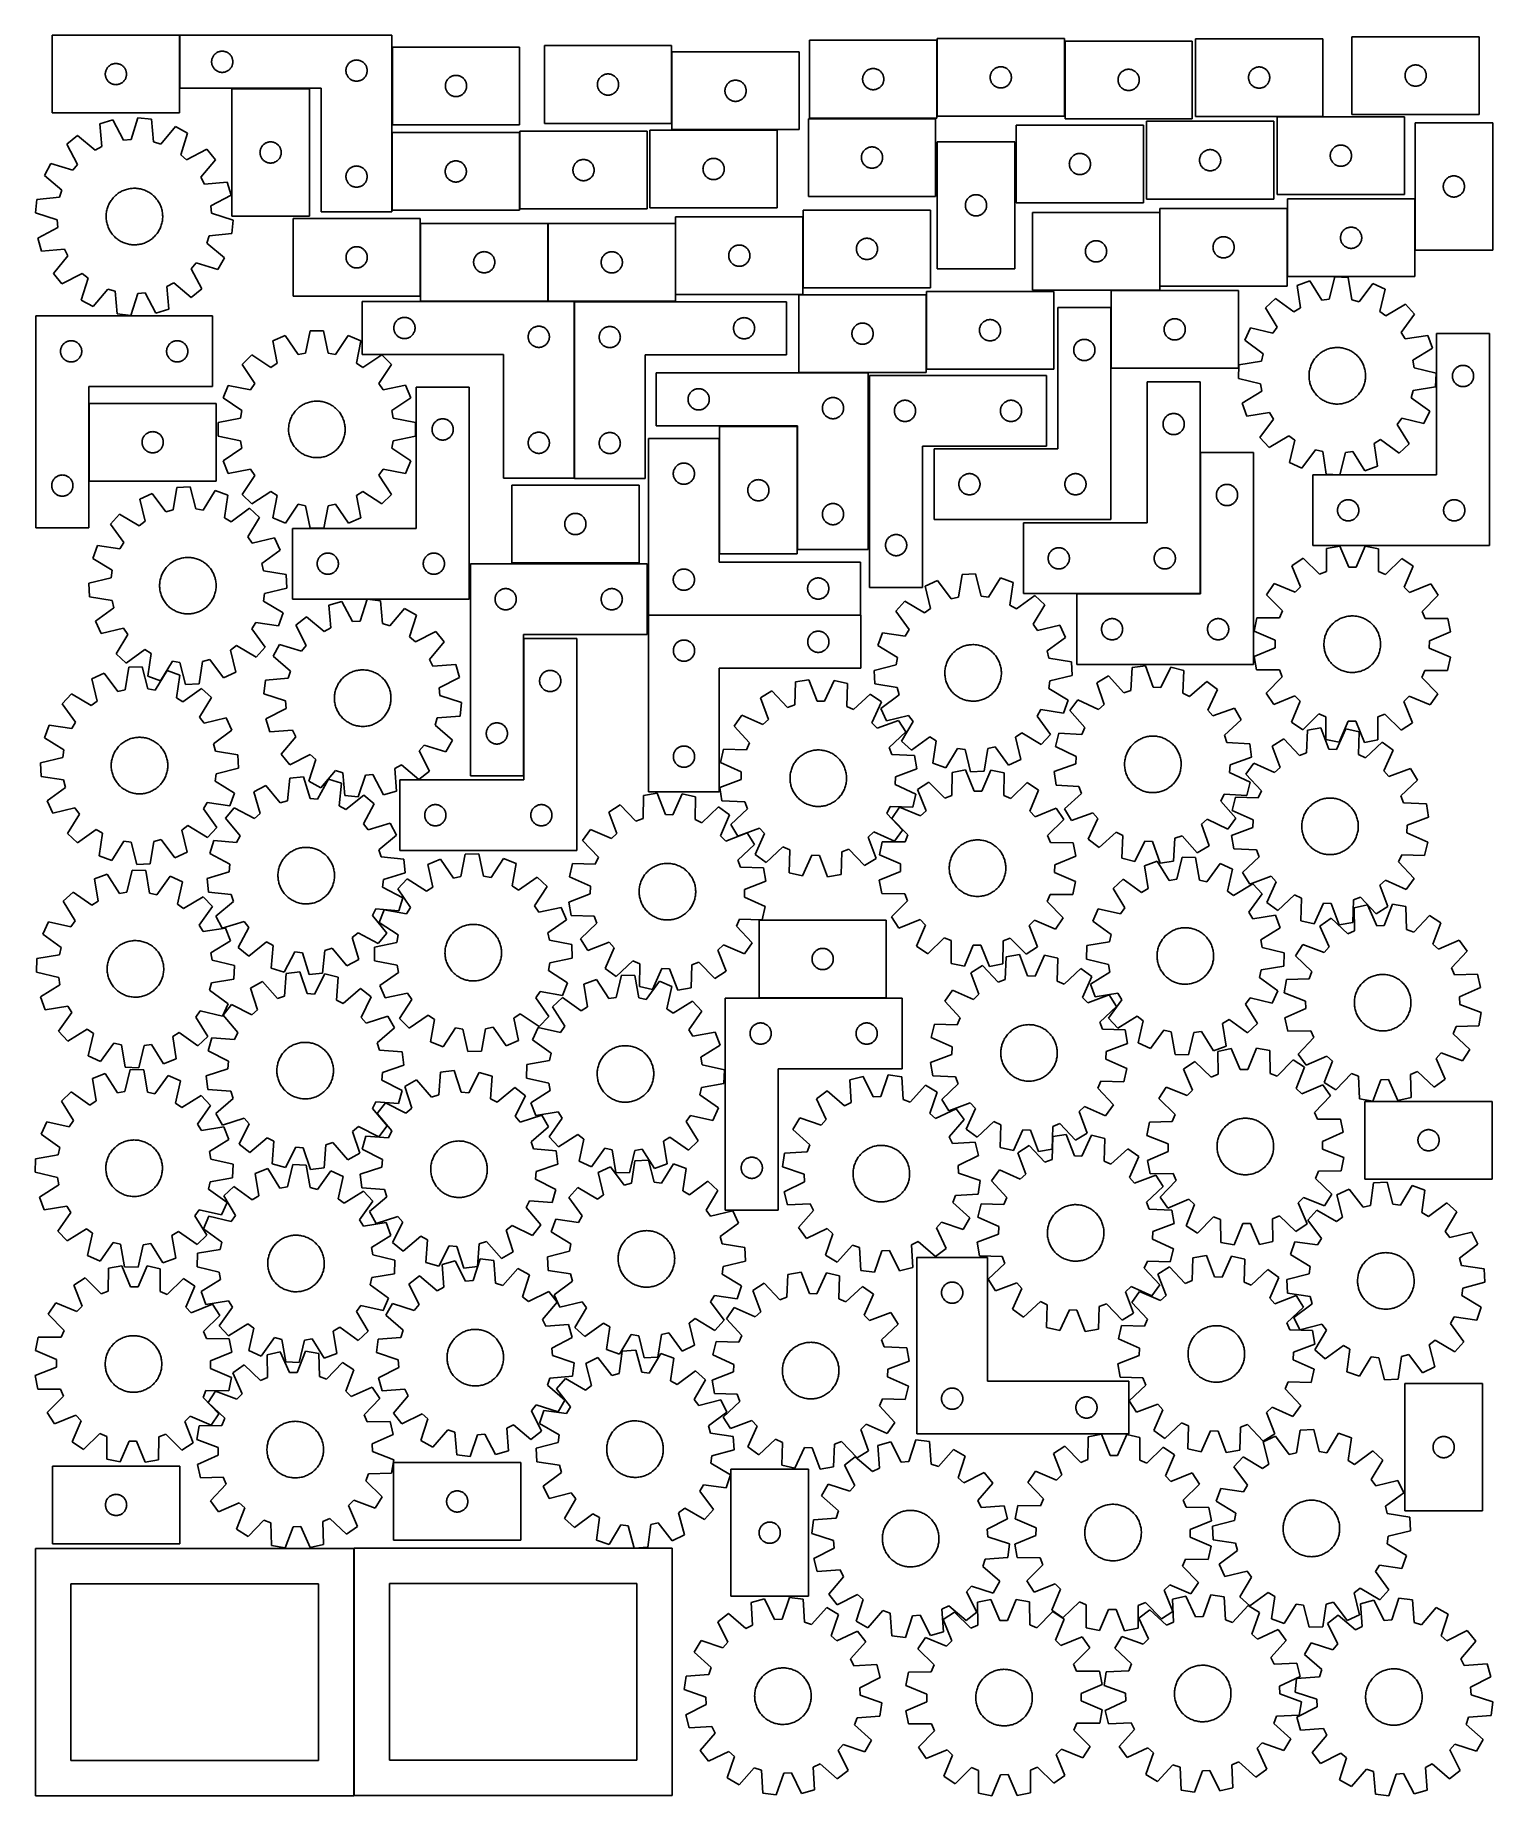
# Model space of a CAD drawing. Header units: millimetres. Extents: x 7 to 1243, y 7 to 1501.
import ezdxf

# ---------------------------------------------------------------- set-up
doc = ezdxf.new("R2010")
doc.units = ezdxf.units.MM
doc.layers.add('CUT', color=7, linetype='CONTINUOUS', true_color=0x000000)

msp = doc.modelspace()

# ---------------------------------------------------------------- linework, layer by layer
at = {"layer": 'CUT'}
for p, q in [((128.994931, 1501.458316), (20.994931, 1501.458316)), ((20.994931, 1501.458316), (20.994931, 1435.458316)), ((128.994931, 1435.458316), (128.994931, 1501.458316)), ((309.228388, 1501.412176), (129.228388, 1501.412176)), ((129.228388, 1501.412176), (129.228388, 1456.412176)), ((309.228388, 1351.412176), (309.228388, 1501.412176)), ((771.69885, 1497.154849), (663.69885, 1497.154849)), ((663.69885, 1497.154849), (663.69885, 1431.154849)), ((771.69885, 1431.154849), (771.69885, 1497.154849)), ((879.968289, 1498.648989), (771.968289, 1498.648989)), ((771.968289, 1498.648989), (771.968289, 1432.648989)), ((879.968289, 1432.648989), (879.968289, 1498.648989)), ((988.462552, 1496.516177), (880.462552, 1496.516177)), ((880.462552, 1496.516177), (880.462552, 1430.516177)), ((988.462552, 1430.516177), (988.462552, 1496.516177)), ((1099.222501, 1498.497622), (991.222501, 1498.497622)), ((991.222501, 1498.497622), (991.222501, 1432.497622)), ((1099.222501, 1432.497622), (1099.222501, 1498.497622)), ((1232.004338, 1500.204653), (1124.004338, 1500.204653)), ((1124.004338, 1500.204653), (1124.004338, 1434.204653)), ((1232.004338, 1434.204653), (1232.004338, 1500.204653)), ((156.247658, 1479.500805), (156.305384, 1480.086912)), ((156.305384, 1480.086912), (156.40132, 1480.667989)), ((156.40132, 1480.667989), (156.535056, 1481.241548)), ((156.535056, 1481.241548), (156.706017, 1481.805132)), ((156.706017, 1481.805132), (156.913472, 1482.356327)), ((156.913472, 1482.356327), (157.156533, 1482.892775)), ((157.156533, 1482.892775), (157.434159, 1483.412176)), ((157.434159, 1483.412176), (157.745161, 1483.912308)), ((157.745161, 1483.912308), (158.088208, 1484.391029)), ((158.088208, 1484.391029), (158.46183, 1484.846289)), ((158.46183, 1484.846289), (158.864427, 1485.276137)), ((158.864427, 1485.276137), (159.294276, 1485.678735)), ((159.294276, 1485.678735), (159.749535, 1486.052356)), ((159.749535, 1486.052356), (160.228256, 1486.395403)), ((160.228256, 1486.395403), (160.728388, 1486.706405)), ((160.728388, 1486.706405), (161.24779, 1486.984031)), ((161.24779, 1486.984031), (161.784237, 1487.227092)), ((161.784237, 1487.227092), (162.335433, 1487.434548)), ((162.335433, 1487.434548), (162.899017, 1487.605509)), ((162.899017, 1487.605509), (163.472575, 1487.739244)), ((163.472575, 1487.739244), (164.053652, 1487.83518)), ((164.053652, 1487.83518), (164.63976, 1487.892907)), ((164.63976, 1487.892907), (165.228388, 1487.912176)), ((165.228388, 1487.912176), (165.817016, 1487.892907)), ((165.817016, 1487.892907), (166.403124, 1487.83518)), ((166.403124, 1487.83518), (166.984201, 1487.739244)), ((166.984201, 1487.739244), (167.557759, 1487.605509)), ((167.557759, 1487.605509), (168.121343, 1487.434548)), ((168.121343, 1487.434548), (168.672539, 1487.227092)), ((168.672539, 1487.227092), (169.208986, 1486.984031)), ((169.208986, 1486.984031), (169.728388, 1486.706405)), ((169.728388, 1486.706405), (170.22852, 1486.395403)), ((170.22852, 1486.395403), (170.707241, 1486.052356)), ((170.707241, 1486.052356), (171.1625, 1485.678735)), ((171.1625, 1485.678735), (171.592349, 1485.276137)), ((171.592349, 1485.276137), (171.994946, 1484.846289)), ((171.994946, 1484.846289), (172.368568, 1484.391029)), ((172.368568, 1484.391029), (172.711614, 1483.912308)), ((172.711614, 1483.912308), (173.022617, 1483.412176)), ((173.022617, 1483.412176), (173.300243, 1482.892775)), ((173.300243, 1482.892775), (173.543304, 1482.356327)), ((173.543304, 1482.356327), (173.750759, 1481.805132)), ((173.750759, 1481.805132), (173.92172, 1481.241548)), ((173.92172, 1481.241548), (174.055455, 1480.667989)), ((174.055455, 1480.667989), (174.151392, 1480.086912)), ((174.151392, 1480.086912), (174.209118, 1479.500805)), ((276.335433, 1479.934548), (276.899017, 1480.105509)), ((276.899017, 1480.105509), (277.472575, 1480.239244)), ((277.472575, 1480.239244), (278.053652, 1480.33518)), ((278.053652, 1480.33518), (278.63976, 1480.392907)), ((278.63976, 1480.392907), (279.228388, 1480.412176)), ((279.228388, 1480.412176), (279.817016, 1480.392907)), ((279.817016, 1480.392907), (280.403124, 1480.33518)), ((280.403124, 1480.33518), (280.984201, 1480.239244)), ((280.984201, 1480.239244), (281.557759, 1480.105509)), ((281.557759, 1480.105509), (282.121343, 1479.934548)), ((417.633662, 1491.384588), (309.633662, 1491.384588)), ((309.633662, 1491.384588), (309.633662, 1425.384588)), ((417.633662, 1425.384588), (417.633662, 1491.384588)), ((546.609981, 1492.595526), (438.609981, 1492.595526)), ((438.609981, 1492.595526), (438.609981, 1426.595526)), ((546.609981, 1426.595526), (546.609981, 1492.595526)), ((654.86645, 1487.270819), (546.86645, 1487.270819)), ((546.86645, 1487.270819), (546.86645, 1421.270819)), ((654.86645, 1421.270819), (654.86645, 1487.270819)), ((65.994931, 1468.458316), (66.014201, 1469.046944)), ((66.014201, 1467.869687), (65.994931, 1468.458316)), ((66.014201, 1469.046944), (66.071928, 1469.633051)), ((66.071928, 1467.28358), (66.014201, 1467.869687)), ((66.071928, 1469.633051), (66.167864, 1470.214128)), ((66.167864, 1466.702503), (66.071928, 1467.28358)), ((66.167864, 1470.214128), (66.301599, 1470.787687)), ((66.301599, 1466.128944), (66.167864, 1466.702503)), ((66.301599, 1470.787687), (66.47256, 1471.351271)), ((66.47256, 1465.56536), (66.301599, 1466.128944)), ((66.47256, 1471.351271), (66.680016, 1471.902466)), ((66.680016, 1465.014165), (66.47256, 1465.56536)), ((66.680016, 1471.902466), (66.923077, 1472.438914)), ((66.923077, 1472.438914), (67.200703, 1472.958316)), ((67.200703, 1472.958316), (67.511705, 1473.458448)), ((67.511705, 1473.458448), (67.854751, 1473.937168)), ((67.854751, 1473.937168), (68.228373, 1474.392428)), ((68.228373, 1474.392428), (68.63097, 1474.822277)), ((68.63097, 1474.822277), (69.060819, 1475.224874)), ((69.060819, 1475.224874), (69.516078, 1475.598496)), ((69.516078, 1475.598496), (69.994799, 1475.941542)), ((69.994799, 1475.941542), (70.494931, 1476.252544)), ((70.494931, 1476.252544), (71.014333, 1476.53017)), ((71.014333, 1476.53017), (71.55078, 1476.773231)), ((71.55078, 1476.773231), (72.101976, 1476.980687)), ((72.101976, 1476.980687), (72.66556, 1477.151648)), ((72.66556, 1477.151648), (73.239118, 1477.285383)), ((73.239118, 1477.285383), (73.820196, 1477.381319)), ((73.820196, 1477.381319), (74.406303, 1477.439046)), ((74.406303, 1477.439046), (74.994931, 1477.458316)), ((74.994931, 1477.458316), (75.583559, 1477.439046)), ((75.583559, 1477.439046), (76.169667, 1477.381319)), ((76.169667, 1477.381319), (76.750744, 1477.285383)), ((76.750744, 1477.285383), (77.324303, 1477.151648)), ((77.324303, 1477.151648), (77.887886, 1476.980687)), ((77.887886, 1476.980687), (78.439082, 1476.773231)), ((78.439082, 1476.773231), (78.97553, 1476.53017)), ((78.97553, 1476.53017), (79.494931, 1476.252544)), ((79.494931, 1476.252544), (79.995063, 1475.941542)), ((79.995063, 1475.941542), (80.473784, 1475.598496)), ((80.473784, 1475.598496), (80.929044, 1475.224874)), ((80.929044, 1475.224874), (81.358892, 1474.822277)), ((81.358892, 1474.822277), (81.76149, 1474.392428)), ((81.76149, 1474.392428), (82.135111, 1473.937168)), ((82.135111, 1473.937168), (82.478158, 1473.458448)), ((82.478158, 1473.458448), (82.78916, 1472.958316)), ((82.78916, 1472.958316), (83.066786, 1472.438914)), ((83.066786, 1472.438914), (83.309847, 1471.902466)), ((83.309847, 1471.902466), (83.517302, 1471.351271)), ((83.517302, 1465.56536), (83.309847, 1465.014165)), ((83.517302, 1471.351271), (83.688264, 1470.787687)), ((83.688264, 1466.128944), (83.517302, 1465.56536)), ((83.688264, 1470.787687), (83.821999, 1470.214128)), ((83.821999, 1466.702503), (83.688264, 1466.128944)), ((83.821999, 1470.214128), (83.917935, 1469.633051)), ((83.917935, 1467.28358), (83.821999, 1466.702503)), ((83.917935, 1469.633051), (83.975662, 1469.046944)), ((83.975662, 1467.869687), (83.917935, 1467.28358)), ((83.975662, 1469.046944), (83.994931, 1468.458316)), ((83.994931, 1468.458316), (83.975662, 1467.869687)), ((156.228388, 1478.912176), (156.247658, 1479.500805)), ((156.247658, 1478.323548), (156.228388, 1478.912176)), ((156.305384, 1477.737441), (156.247658, 1478.323548)), ((156.40132, 1477.156363), (156.305384, 1477.737441)), ((156.535056, 1476.582805), (156.40132, 1477.156363)), ((156.706017, 1476.019221), (156.535056, 1476.582805)), ((156.913472, 1475.468025), (156.706017, 1476.019221)), ((157.156533, 1474.931578), (156.913472, 1475.468025)), ((157.434159, 1474.412176), (157.156533, 1474.931578)), ((157.745161, 1473.912044), (157.434159, 1474.412176)), ((158.088208, 1473.433324), (157.745161, 1473.912044)), ((158.46183, 1472.978064), (158.088208, 1473.433324)), ((158.864427, 1472.548215), (158.46183, 1472.978064)), ((159.294276, 1472.145618), (158.864427, 1472.548215)), ((159.749535, 1471.771996), (159.294276, 1472.145618)), ((160.228256, 1471.42895), (159.749535, 1471.771996)), ((160.728388, 1471.117948), (160.228256, 1471.42895)), ((161.24779, 1470.840322), (160.728388, 1471.117948)), ((161.784237, 1470.597261), (161.24779, 1470.840322)), ((162.335433, 1470.389805), (161.784237, 1470.597261)), ((162.899017, 1470.218844), (162.335433, 1470.389805)), ((163.472575, 1470.085109), (162.899017, 1470.218844)), ((164.053652, 1469.989173), (163.472575, 1470.085109)), ((164.63976, 1469.931446), (164.053652, 1469.989173)), ((165.228388, 1469.912176), (164.63976, 1469.931446)), ((165.817016, 1469.931446), (165.228388, 1469.912176)), ((166.403124, 1469.989173), (165.817016, 1469.931446)), ((166.984201, 1470.085109), (166.403124, 1469.989173)), ((167.557759, 1470.218844), (166.984201, 1470.085109)), ((168.121343, 1470.389805), (167.557759, 1470.218844)), ((168.672539, 1470.597261), (168.121343, 1470.389805)), ((169.208986, 1470.840322), (168.672539, 1470.597261)), ((169.728388, 1471.117948), (169.208986, 1470.840322)), ((170.22852, 1471.42895), (169.728388, 1471.117948)), ((170.707241, 1471.771996), (170.22852, 1471.42895)), ((171.1625, 1472.145618), (170.707241, 1471.771996)), ((171.592349, 1472.548215), (171.1625, 1472.145618)), ((171.994946, 1472.978064), (171.592349, 1472.548215)), ((172.368568, 1473.433324), (171.994946, 1472.978064)), ((172.711614, 1473.912044), (172.368568, 1473.433324)), ((173.022617, 1474.412176), (172.711614, 1473.912044)), ((173.300243, 1474.931578), (173.022617, 1474.412176)), ((173.543304, 1475.468025), (173.300243, 1474.931578)), ((173.750759, 1476.019221), (173.543304, 1475.468025)), ((173.92172, 1476.582805), (173.750759, 1476.019221)), ((174.055455, 1477.156363), (173.92172, 1476.582805)), ((174.151392, 1477.737441), (174.055455, 1477.156363)), ((174.209118, 1478.323548), (174.151392, 1477.737441)), ((174.209118, 1479.500805), (174.228388, 1478.912176)), ((174.228388, 1478.912176), (174.209118, 1478.323548)), ((270.228388, 1471.412176), (270.247658, 1472.000805)), ((270.247658, 1470.823548), (270.228388, 1471.412176)), ((270.247658, 1472.000805), (270.305384, 1472.586912)), ((270.305384, 1470.237441), (270.247658, 1470.823548)), ((270.305384, 1472.586912), (270.40132, 1473.167989)), ((270.40132, 1469.656363), (270.305384, 1470.237441)), ((270.40132, 1473.167989), (270.535056, 1473.741548)), ((270.535056, 1469.082805), (270.40132, 1469.656363)), ((270.535056, 1473.741548), (270.706017, 1474.305132)), ((270.706017, 1468.519221), (270.535056, 1469.082805)), ((270.706017, 1474.305132), (270.913472, 1474.856327)), ((270.913472, 1467.968025), (270.706017, 1468.519221)), ((270.913472, 1474.856327), (271.156533, 1475.392775)), ((271.156533, 1467.431578), (270.913472, 1467.968025)), ((271.156533, 1475.392775), (271.434159, 1475.912176)), ((271.434159, 1466.912176), (271.156533, 1467.431578)), ((271.434159, 1475.912176), (271.745161, 1476.412308)), ((271.745161, 1466.412044), (271.434159, 1466.912176)), ((271.745161, 1476.412308), (272.088208, 1476.891029)), ((272.088208, 1465.933324), (271.745161, 1466.412044)), ((272.088208, 1476.891029), (272.46183, 1477.346289)), ((272.46183, 1465.478064), (272.088208, 1465.933324)), ((272.46183, 1477.346289), (272.864427, 1477.776137)), ((272.864427, 1465.048215), (272.46183, 1465.478064)), ((272.864427, 1477.776137), (273.294276, 1478.178735)), ((273.294276, 1464.645618), (272.864427, 1465.048215)), ((273.294276, 1478.178735), (273.749535, 1478.552356)), ((273.749535, 1478.552356), (274.228256, 1478.895403)), ((274.228256, 1478.895403), (274.728388, 1479.206405)), ((274.728388, 1479.206405), (275.24779, 1479.484031)), ((275.24779, 1479.484031), (275.784237, 1479.727092)), ((275.784237, 1479.727092), (276.335433, 1479.934548)), ((282.121343, 1479.934548), (282.672539, 1479.727092)), ((282.672539, 1479.727092), (283.208986, 1479.484031)), ((283.208986, 1479.484031), (283.728388, 1479.206405)), ((283.728388, 1479.206405), (284.22852, 1478.895403)), ((284.22852, 1478.895403), (284.707241, 1478.552356)), ((284.707241, 1478.552356), (285.1625, 1478.178735)), ((285.1625, 1478.178735), (285.592349, 1477.776137)), ((285.592349, 1465.048215), (285.1625, 1464.645618)), ((285.592349, 1477.776137), (285.994946, 1477.346289)), ((285.994946, 1465.478064), (285.592349, 1465.048215)), ((285.994946, 1477.346289), (286.368568, 1476.891029)), ((286.368568, 1465.933324), (285.994946, 1465.478064)), ((286.368568, 1476.891029), (286.711614, 1476.412308)), ((286.711614, 1466.412044), (286.368568, 1465.933324)), ((286.711614, 1476.412308), (287.022617, 1475.912176)), ((287.022617, 1466.912176), (286.711614, 1466.412044)), ((287.022617, 1475.912176), (287.300243, 1475.392775)), ((287.300243, 1467.431578), (287.022617, 1466.912176)), ((287.300243, 1475.392775), (287.543304, 1474.856327)), ((287.543304, 1467.968025), (287.300243, 1467.431578)), ((287.543304, 1474.856327), (287.750759, 1474.305132)), ((287.750759, 1468.519221), (287.543304, 1467.968025)), ((287.750759, 1474.305132), (287.92172, 1473.741548)), ((287.92172, 1469.082805), (287.750759, 1468.519221)), ((287.92172, 1473.741548), (288.055455, 1473.167989)), ((288.055455, 1469.656363), (287.92172, 1469.082805)), ((288.055455, 1473.167989), (288.151392, 1472.586912)), ((288.151392, 1470.237441), (288.055455, 1469.656363)), ((288.151392, 1472.586912), (288.209118, 1472.000805)), ((288.209118, 1470.823548), (288.151392, 1470.237441)), ((288.209118, 1472.000805), (288.228388, 1471.412176)), ((288.228388, 1471.412176), (288.209118, 1470.823548)), ((357.269701, 1464.748549), (357.69955, 1465.151146)), ((357.69955, 1465.151146), (358.15481, 1465.524768)), ((358.15481, 1465.524768), (358.63353, 1465.867815)), ((358.63353, 1465.867815), (359.133662, 1466.178817)), ((359.133662, 1466.178817), (359.653064, 1466.456443)), ((359.653064, 1466.456443), (360.189511, 1466.699504)), ((360.189511, 1466.699504), (360.740707, 1466.906959)), ((360.740707, 1466.906959), (361.304291, 1467.07792)), ((361.304291, 1467.07792), (361.877849, 1467.211656)), ((361.877849, 1467.211656), (362.458927, 1467.307592)), ((362.458927, 1467.307592), (363.045034, 1467.365318)), ((363.045034, 1467.365318), (363.633662, 1467.384588)), ((363.633662, 1467.384588), (364.222291, 1467.365318)), ((364.222291, 1467.365318), (364.808398, 1467.307592)), ((364.808398, 1467.307592), (365.389475, 1467.211656)), ((365.389475, 1467.211656), (365.963034, 1467.07792)), ((365.963034, 1467.07792), (366.526618, 1466.906959)), ((366.526618, 1466.906959), (367.077813, 1466.699504)), ((367.077813, 1466.699504), (367.614261, 1466.456443)), ((367.614261, 1466.456443), (368.133662, 1466.178817)), ((368.133662, 1466.178817), (368.633794, 1465.867815)), ((368.633794, 1465.867815), (369.112515, 1465.524768)), ((369.112515, 1465.524768), (369.567775, 1465.151146)), ((369.567775, 1465.151146), (369.997623, 1464.748549)), ((485.126754, 1464.595658), (485.469801, 1465.074378)), ((485.469801, 1465.074378), (485.843422, 1465.529638)), ((485.843422, 1465.529638), (486.24602, 1465.959487)), ((486.24602, 1465.959487), (486.675868, 1466.362084)), ((486.675868, 1466.362084), (487.131128, 1466.735706)), ((487.131128, 1466.735706), (487.609849, 1467.078752)), ((487.609849, 1467.078752), (488.109981, 1467.389754)), ((488.109981, 1467.389754), (488.629383, 1467.66738)), ((488.629383, 1467.66738), (489.16583, 1467.910441)), ((489.16583, 1467.910441), (489.717026, 1468.117897)), ((489.717026, 1468.117897), (490.280609, 1468.288858)), ((490.280609, 1468.288858), (490.854168, 1468.422593)), ((490.854168, 1468.422593), (491.435245, 1468.518529)), ((491.435245, 1468.518529), (492.021353, 1468.576256)), ((492.021353, 1468.576256), (492.609981, 1468.595526)), ((492.609981, 1468.595526), (493.198609, 1468.576256)), ((493.198609, 1468.576256), (493.784716, 1468.518529)), ((493.784716, 1468.518529), (494.365794, 1468.422593)), ((494.365794, 1468.422593), (494.939352, 1468.288858)), ((494.939352, 1468.288858), (495.502936, 1468.117897)), ((495.502936, 1468.117897), (496.054132, 1467.910441)), ((496.054132, 1467.910441), (496.590579, 1467.66738)), ((496.590579, 1467.66738), (497.109981, 1467.389754)), ((497.109981, 1467.389754), (497.610113, 1467.078752)), ((497.610113, 1467.078752), (498.088834, 1466.735706)), ((498.088834, 1466.735706), (498.544093, 1466.362084)), ((498.544093, 1466.362084), (498.973942, 1465.959487)), ((498.973942, 1465.959487), (499.376539, 1465.529638)), ((499.376539, 1465.529638), (499.750161, 1465.074378)), ((499.750161, 1465.074378), (500.093207, 1464.595658)), ((708.718119, 1464.743477), (708.775846, 1465.329584)), ((708.775846, 1465.329584), (708.871782, 1465.910662)), ((708.871782, 1465.910662), (709.005517, 1466.48422)), ((709.005517, 1466.48422), (709.176479, 1467.047804)), ((709.176479, 1467.047804), (709.383934, 1467.599)), ((709.383934, 1467.599), (709.626995, 1468.135447)), ((709.626995, 1468.135447), (709.904621, 1468.654849)), ((709.904621, 1468.654849), (710.215623, 1469.154981)), ((710.215623, 1469.154981), (710.55867, 1469.633702)), ((710.55867, 1469.633702), (710.932291, 1470.088961)), ((710.932291, 1470.088961), (711.334889, 1470.51881)), ((711.334889, 1470.51881), (711.764737, 1470.921407)), ((711.764737, 1470.921407), (712.219997, 1471.295029)), ((712.219997, 1471.295029), (712.698718, 1471.638075)), ((712.698718, 1471.638075), (713.19885, 1471.949077)), ((713.19885, 1471.949077), (713.718252, 1472.226703)), ((713.718252, 1472.226703), (714.254699, 1472.469765)), ((714.254699, 1472.469765), (714.805895, 1472.67722)), ((714.805895, 1472.67722), (715.369478, 1472.848181)), ((715.369478, 1472.848181), (715.943037, 1472.981916)), ((715.943037, 1472.981916), (716.524114, 1473.077852)), ((716.524114, 1473.077852), (717.110222, 1473.135579)), ((717.110222, 1473.135579), (717.69885, 1473.154849)), ((717.69885, 1473.154849), (718.287478, 1473.135579)), ((718.287478, 1473.135579), (718.873585, 1473.077852)), ((718.873585, 1473.077852), (719.454663, 1472.981916)), ((719.454663, 1472.981916), (720.028221, 1472.848181)), ((720.028221, 1472.848181), (720.591805, 1472.67722)), ((720.591805, 1472.67722), (721.143001, 1472.469765)), ((721.143001, 1472.469765), (721.679448, 1472.226703)), ((721.679448, 1472.226703), (722.19885, 1471.949077)), ((722.19885, 1471.949077), (722.698982, 1471.638075)), ((722.698982, 1471.638075), (723.177703, 1471.295029)), ((723.177703, 1471.295029), (723.632962, 1470.921407)), ((723.632962, 1470.921407), (724.062811, 1470.51881)), ((724.062811, 1470.51881), (724.465408, 1470.088961)), ((724.465408, 1470.088961), (724.83903, 1469.633702)), ((724.83903, 1469.633702), (725.182076, 1469.154981)), ((725.182076, 1469.154981), (725.493078, 1468.654849)), ((725.493078, 1468.654849), (725.770704, 1468.135447)), ((725.770704, 1468.135447), (726.013766, 1467.599)), ((726.013766, 1467.599), (726.221221, 1467.047804)), ((726.221221, 1467.047804), (726.392182, 1466.48422)), ((726.392182, 1466.48422), (726.525917, 1465.910662)), ((726.525917, 1465.910662), (726.621854, 1465.329584)), ((726.621854, 1465.329584), (726.67958, 1464.743477)), ((816.968289, 1465.648989), (816.987559, 1466.237618)), ((816.987559, 1465.060361), (816.968289, 1465.648989)), ((816.987559, 1466.237618), (817.045286, 1466.823725)), ((817.045286, 1464.474254), (816.987559, 1465.060361)), ((817.045286, 1466.823725), (817.141222, 1467.404802)), ((817.141222, 1467.404802), (817.274957, 1467.978361)), ((817.274957, 1467.978361), (817.445918, 1468.541945)), ((817.445918, 1468.541945), (817.653374, 1469.09314)), ((817.653374, 1469.09314), (817.896435, 1469.629588)), ((817.896435, 1469.629588), (818.174061, 1470.148989)), ((818.174061, 1470.148989), (818.485063, 1470.649121)), ((818.485063, 1470.649121), (818.828109, 1471.127842)), ((818.828109, 1471.127842), (819.201731, 1471.583102)), ((819.201731, 1471.583102), (819.604328, 1472.01295)), ((819.604328, 1472.01295), (820.034177, 1472.415548)), ((820.034177, 1472.415548), (820.489437, 1472.789169)), ((820.489437, 1472.789169), (820.968157, 1473.132216)), ((820.968157, 1473.132216), (821.468289, 1473.443218)), ((821.468289, 1473.443218), (821.987691, 1473.720844)), ((821.987691, 1473.720844), (822.524139, 1473.963905)), ((822.524139, 1473.963905), (823.075334, 1474.171361)), ((823.075334, 1474.171361), (823.638918, 1474.342322)), ((823.638918, 1474.342322), (824.212477, 1474.476057)), ((824.212477, 1474.476057), (824.793554, 1474.571993)), ((824.793554, 1474.571993), (825.379661, 1474.62972)), ((825.379661, 1474.62972), (825.968289, 1474.648989)), ((825.968289, 1474.648989), (826.556918, 1474.62972)), ((826.556918, 1474.62972), (827.143025, 1474.571993)), ((827.143025, 1474.571993), (827.724102, 1474.476057)), ((827.724102, 1474.476057), (828.297661, 1474.342322)), ((828.297661, 1474.342322), (828.861245, 1474.171361)), ((828.861245, 1474.171361), (829.41244, 1473.963905)), ((829.41244, 1473.963905), (829.948888, 1473.720844)), ((829.948888, 1473.720844), (830.468289, 1473.443218)), ((830.468289, 1473.443218), (830.968422, 1473.132216)), ((830.968422, 1473.132216), (831.447142, 1472.789169)), ((831.447142, 1472.789169), (831.902402, 1472.415548)), ((831.902402, 1472.415548), (832.33225, 1472.01295)), ((832.33225, 1472.01295), (832.734848, 1471.583102)), ((832.734848, 1471.583102), (833.10847, 1471.127842)), ((833.10847, 1471.127842), (833.451516, 1470.649121)), ((833.451516, 1470.649121), (833.762518, 1470.148989)), ((833.762518, 1470.148989), (834.040144, 1469.629588)), ((834.040144, 1469.629588), (834.283205, 1469.09314)), ((834.283205, 1469.09314), (834.490661, 1468.541945)), ((834.490661, 1468.541945), (834.661622, 1467.978361)), ((834.661622, 1467.978361), (834.795357, 1467.404802)), ((834.795357, 1467.404802), (834.891293, 1466.823725)), ((834.891293, 1466.823725), (834.94902, 1466.237618)), ((834.94902, 1465.060361), (834.891293, 1464.474254)), ((834.94902, 1466.237618), (834.968289, 1465.648989)), ((834.968289, 1465.648989), (834.94902, 1465.060361)), ((925.539548, 1464.690913), (925.635485, 1465.27199)), ((925.635485, 1465.27199), (925.76922, 1465.845548)), ((925.76922, 1465.845548), (925.940181, 1466.409132)), ((925.940181, 1466.409132), (926.147636, 1466.960328)), ((926.147636, 1466.960328), (926.390697, 1467.496775)), ((926.390697, 1467.496775), (926.668324, 1468.016177)), ((926.668324, 1468.016177), (926.979326, 1468.516309)), ((926.979326, 1468.516309), (927.322372, 1468.99503)), ((927.322372, 1468.99503), (927.695994, 1469.450289)), ((927.695994, 1469.450289), (928.098591, 1469.880138)), ((928.098591, 1469.880138), (928.52844, 1470.282735)), ((928.52844, 1470.282735), (928.983699, 1470.656357)), ((928.983699, 1470.656357), (929.46242, 1470.999403)), ((929.46242, 1470.999403), (929.962552, 1471.310405)), ((929.962552, 1471.310405), (930.481954, 1471.588032)), ((930.481954, 1471.588032), (931.018401, 1471.831093)), ((931.018401, 1471.831093), (931.569597, 1472.038548)), ((931.569597, 1472.038548), (932.133181, 1472.209509)), ((932.133181, 1472.209509), (932.706739, 1472.343244)), ((932.706739, 1472.343244), (933.287816, 1472.439181)), ((933.287816, 1472.439181), (933.873924, 1472.496907)), ((933.873924, 1472.496907), (934.462552, 1472.516177)), ((934.462552, 1472.516177), (935.05118, 1472.496907)), ((935.05118, 1472.496907), (935.637288, 1472.439181)), ((935.637288, 1472.439181), (936.218365, 1472.343244)), ((936.218365, 1472.343244), (936.791924, 1472.209509)), ((936.791924, 1472.209509), (937.355507, 1472.038548)), ((937.355507, 1472.038548), (937.906703, 1471.831093)), ((937.906703, 1471.831093), (938.44315, 1471.588032)), ((938.44315, 1471.588032), (938.962552, 1471.310405)), ((938.962552, 1471.310405), (939.462684, 1470.999403)), ((939.462684, 1470.999403), (939.941405, 1470.656357)), ((939.941405, 1470.656357), (940.396664, 1470.282735)), ((940.396664, 1470.282735), (940.826513, 1469.880138)), ((940.826513, 1469.880138), (941.22911, 1469.450289)), ((941.22911, 1469.450289), (941.602732, 1468.99503)), ((941.602732, 1468.99503), (941.945779, 1468.516309)), ((941.945779, 1468.516309), (942.256781, 1468.016177)), ((942.256781, 1468.016177), (942.534407, 1467.496775)), ((942.534407, 1467.496775), (942.777468, 1466.960328)), ((942.777468, 1466.960328), (942.984923, 1466.409132)), ((942.984923, 1466.409132), (943.155885, 1465.845548)), ((943.155885, 1465.845548), (943.28962, 1465.27199)), ((943.28962, 1465.27199), (943.385556, 1464.690913)), ((1036.222501, 1465.497622), (1036.241771, 1466.08625)), ((1036.241771, 1464.908994), (1036.222501, 1465.497622)), ((1036.241771, 1466.08625), (1036.299497, 1466.672358)), ((1036.299497, 1466.672358), (1036.395433, 1467.253435)), ((1036.395433, 1467.253435), (1036.529168, 1467.826994)), ((1036.529168, 1467.826994), (1036.70013, 1468.390577)), ((1036.70013, 1468.390577), (1036.907585, 1468.941773)), ((1036.907585, 1468.941773), (1037.150646, 1469.47822)), ((1037.150646, 1469.47822), (1037.428272, 1469.997622)), ((1037.428272, 1469.997622), (1037.739274, 1470.497754)), ((1037.739274, 1470.497754), (1038.082321, 1470.976475)), ((1038.082321, 1470.976475), (1038.455943, 1471.431735)), ((1038.455943, 1471.431735), (1038.85854, 1471.861583)), ((1038.85854, 1471.861583), (1039.288389, 1472.26418)), ((1039.288389, 1472.26418), (1039.743648, 1472.637802)), ((1039.743648, 1472.637802), (1040.222369, 1472.980849)), ((1040.222369, 1472.980849), (1040.722501, 1473.291851)), ((1040.722501, 1473.291851), (1041.241903, 1473.569477)), ((1041.241903, 1473.569477), (1041.77835, 1473.812538)), ((1041.77835, 1473.812538), (1042.329546, 1474.019993)), ((1042.329546, 1474.019993), (1042.893129, 1474.190955)), ((1042.893129, 1474.190955), (1043.466688, 1474.32469)), ((1043.466688, 1474.32469), (1044.047765, 1474.420626)), ((1044.047765, 1474.420626), (1044.633873, 1474.478352)), ((1044.633873, 1474.478352), (1045.222501, 1474.497622)), ((1045.222501, 1474.497622), (1045.811129, 1474.478352)), ((1045.811129, 1474.478352), (1046.397237, 1474.420626)), ((1046.397237, 1474.420626), (1046.978314, 1474.32469)), ((1046.978314, 1474.32469), (1047.551872, 1474.190955)), ((1047.551872, 1474.190955), (1048.115456, 1474.019993)), ((1048.115456, 1474.019993), (1048.666652, 1473.812538)), ((1048.666652, 1473.812538), (1049.203099, 1473.569477)), ((1049.203099, 1473.569477), (1049.722501, 1473.291851)), ((1049.722501, 1473.291851), (1050.222633, 1472.980849)), ((1050.222633, 1472.980849), (1050.701354, 1472.637802)), ((1050.701354, 1472.637802), (1051.156613, 1472.26418)), ((1051.156613, 1472.26418), (1051.586462, 1471.861583)), ((1051.586462, 1471.861583), (1051.989059, 1471.431735)), ((1051.989059, 1471.431735), (1052.362681, 1470.976475)), ((1052.362681, 1470.976475), (1052.705727, 1470.497754)), ((1052.705727, 1470.497754), (1053.01673, 1469.997622)), ((1053.01673, 1469.997622), (1053.294356, 1469.47822)), ((1053.294356, 1469.47822), (1053.537417, 1468.941773)), ((1053.537417, 1468.941773), (1053.744872, 1468.390577)), ((1053.744872, 1468.390577), (1053.915833, 1467.826994)), ((1053.915833, 1467.826994), (1054.049568, 1467.253435)), ((1054.049568, 1467.253435), (1054.145505, 1466.672358)), ((1054.145505, 1466.672358), (1054.203231, 1466.08625)), ((1054.203231, 1466.08625), (1054.222501, 1465.497622)), ((1054.222501, 1465.497622), (1054.203231, 1464.908994)), ((1169.004338, 1467.204653), (1169.023608, 1467.793282)), ((1169.023608, 1466.616025), (1169.004338, 1467.204653)), ((1169.023608, 1467.793282), (1169.081335, 1468.379389)), ((1169.081335, 1466.029918), (1169.023608, 1466.616025)), ((1169.081335, 1468.379389), (1169.177271, 1468.960466)), ((1169.177271, 1465.448841), (1169.081335, 1466.029918)), ((1169.177271, 1468.960466), (1169.311006, 1469.534025)), ((1169.311006, 1464.875282), (1169.177271, 1465.448841)), ((1169.311006, 1469.534025), (1169.481967, 1470.097609)), ((1169.481967, 1470.097609), (1169.689423, 1470.648804)), ((1169.689423, 1470.648804), (1169.932484, 1471.185252)), ((1169.932484, 1471.185252), (1170.21011, 1471.704653)), ((1170.21011, 1471.704653), (1170.521112, 1472.204786)), ((1170.521112, 1472.204786), (1170.864158, 1472.683506)), ((1170.864158, 1472.683506), (1171.23778, 1473.138766)), ((1171.23778, 1473.138766), (1171.640377, 1473.568614)), ((1171.640377, 1473.568614), (1172.070226, 1473.971212)), ((1172.070226, 1473.971212), (1172.525485, 1474.344833)), ((1172.525485, 1474.344833), (1173.004206, 1474.68788)), ((1173.004206, 1474.68788), (1173.504338, 1474.998882)), ((1173.504338, 1474.998882), (1174.02374, 1475.276508)), ((1174.02374, 1475.276508), (1174.560187, 1475.519569)), ((1174.560187, 1475.519569), (1175.111383, 1475.727025)), ((1175.111383, 1475.727025), (1175.674967, 1475.897986)), ((1175.674967, 1475.897986), (1176.248525, 1476.031721)), ((1176.248525, 1476.031721), (1176.829603, 1476.127657)), ((1176.829603, 1476.127657), (1177.41571, 1476.185384)), ((1177.41571, 1476.185384), (1178.004338, 1476.204653)), ((1178.004338, 1476.204653), (1178.592967, 1476.185384)), ((1178.592967, 1476.185384), (1179.179074, 1476.127657)), ((1179.179074, 1476.127657), (1179.760151, 1476.031721)), ((1179.760151, 1476.031721), (1180.33371, 1475.897986)), ((1180.33371, 1475.897986), (1180.897294, 1475.727025)), ((1180.897294, 1475.727025), (1181.448489, 1475.519569)), ((1181.448489, 1475.519569), (1181.984937, 1475.276508)), ((1181.984937, 1475.276508), (1182.504338, 1474.998882)), ((1182.504338, 1474.998882), (1183.00447, 1474.68788)), ((1183.00447, 1474.68788), (1183.483191, 1474.344833)), ((1183.483191, 1474.344833), (1183.938451, 1473.971212)), ((1183.938451, 1473.971212), (1184.368299, 1473.568614)), ((1184.368299, 1473.568614), (1184.770897, 1473.138766)), ((1184.770897, 1473.138766), (1185.144518, 1472.683506)), ((1185.144518, 1472.683506), (1185.487565, 1472.204786)), ((1185.487565, 1472.204786), (1185.798567, 1471.704653)), ((1185.798567, 1471.704653), (1186.076193, 1471.185252)), ((1186.076193, 1471.185252), (1186.319254, 1470.648804)), ((1186.319254, 1470.648804), (1186.52671, 1470.097609)), ((1186.52671, 1470.097609), (1186.697671, 1469.534025)), ((1186.697671, 1469.534025), (1186.831406, 1468.960466)), ((1186.831406, 1465.448841), (1186.697671, 1464.875282)), ((1186.831406, 1468.960466), (1186.927342, 1468.379389)), ((1186.927342, 1466.029918), (1186.831406, 1465.448841)), ((1186.927342, 1468.379389), (1186.985069, 1467.793282)), ((1186.985069, 1466.616025), (1186.927342, 1466.029918)), ((1186.985069, 1467.793282), (1187.004338, 1467.204653)), ((1187.004338, 1467.204653), (1186.985069, 1466.616025)), ((66.923077, 1464.477717), (66.680016, 1465.014165)), ((67.200703, 1463.958316), (66.923077, 1464.477717)), ((67.511705, 1463.458183), (67.200703, 1463.958316)), ((67.854751, 1462.979463), (67.511705, 1463.458183)), ((68.228373, 1462.524203), (67.854751, 1462.979463)), ((68.63097, 1462.094354), (68.228373, 1462.524203)), ((69.060819, 1461.691757), (68.63097, 1462.094354)), ((69.516078, 1461.318135), (69.060819, 1461.691757)), ((69.994799, 1460.975089), (69.516078, 1461.318135)), ((70.494931, 1460.664087), (69.994799, 1460.975089)), ((71.014333, 1460.386461), (70.494931, 1460.664087)), ((71.55078, 1460.1434), (71.014333, 1460.386461)), ((72.101976, 1459.935944), (71.55078, 1460.1434)), ((72.66556, 1459.764983), (72.101976, 1459.935944)), ((73.239118, 1459.631248), (72.66556, 1459.764983)), ((73.820196, 1459.535312), (73.239118, 1459.631248)), ((74.406303, 1459.477585), (73.820196, 1459.535312)), ((74.994931, 1459.458316), (74.406303, 1459.477585)), ((75.583559, 1459.477585), (74.994931, 1459.458316)), ((76.169667, 1459.535312), (75.583559, 1459.477585)), ((76.750744, 1459.631248), (76.169667, 1459.535312)), ((77.324303, 1459.764983), (76.750744, 1459.631248)), ((77.887886, 1459.935944), (77.324303, 1459.764983)), ((78.439082, 1460.1434), (77.887886, 1459.935944)), ((78.97553, 1460.386461), (78.439082, 1460.1434)), ((79.494931, 1460.664087), (78.97553, 1460.386461)), ((79.995063, 1460.975089), (79.494931, 1460.664087)), ((80.473784, 1461.318135), (79.995063, 1460.975089)), ((80.929044, 1461.691757), (80.473784, 1461.318135)), ((81.358892, 1462.094354), (80.929044, 1461.691757)), ((81.76149, 1462.524203), (81.358892, 1462.094354)), ((82.135111, 1462.979463), (81.76149, 1462.524203)), ((82.478158, 1463.458183), (82.135111, 1462.979463)), ((82.78916, 1463.958316), (82.478158, 1463.458183)), ((83.066786, 1464.477717), (82.78916, 1463.958316)), ((83.309847, 1465.014165), (83.066786, 1464.477717)), ((129.228388, 1456.412176), (249.228388, 1456.412176)), ((239.276181, 1455.875552), (173.276181, 1455.875552)), ((173.276181, 1455.875552), (173.276181, 1347.875552)), ((239.276181, 1347.875552), (239.276181, 1455.875552)), ((249.228388, 1456.412176), (249.228388, 1351.412176)), ((273.749535, 1464.271996), (273.294276, 1464.645618)), ((274.228256, 1463.92895), (273.749535, 1464.271996)), ((274.728388, 1463.617948), (274.228256, 1463.92895)), ((275.24779, 1463.340322), (274.728388, 1463.617948)), ((275.784237, 1463.097261), (275.24779, 1463.340322)), ((276.335433, 1462.889805), (275.784237, 1463.097261)), ((276.899017, 1462.718844), (276.335433, 1462.889805)), ((277.472575, 1462.585109), (276.899017, 1462.718844)), ((278.053652, 1462.489173), (277.472575, 1462.585109)), ((278.63976, 1462.431446), (278.053652, 1462.489173)), ((279.228388, 1462.412176), (278.63976, 1462.431446)), ((279.817016, 1462.431446), (279.228388, 1462.412176)), ((280.403124, 1462.489173), (279.817016, 1462.431446)), ((280.984201, 1462.585109), (280.403124, 1462.489173)), ((281.557759, 1462.718844), (280.984201, 1462.585109)), ((282.121343, 1462.889805), (281.557759, 1462.718844)), ((282.672539, 1463.097261), (282.121343, 1462.889805)), ((283.208986, 1463.340322), (282.672539, 1463.097261)), ((283.728388, 1463.617948), (283.208986, 1463.340322)), ((284.22852, 1463.92895), (283.728388, 1463.617948)), ((284.707241, 1464.271996), (284.22852, 1463.92895)), ((285.1625, 1464.645618), (284.707241, 1464.271996)), ((354.633662, 1458.384588), (354.652932, 1458.973216)), ((354.652932, 1457.79596), (354.633662, 1458.384588)), ((354.652932, 1458.973216), (354.710659, 1459.559324)), ((354.710659, 1457.209852), (354.652932, 1457.79596)), ((354.710659, 1459.559324), (354.806595, 1460.140401)), ((354.806595, 1456.628775), (354.710659, 1457.209852)), ((354.806595, 1460.140401), (354.94033, 1460.713959)), ((354.94033, 1456.055217), (354.806595, 1456.628775)), ((354.94033, 1460.713959), (355.111291, 1461.277543)), ((355.111291, 1455.491633), (354.94033, 1456.055217)), ((355.111291, 1461.277543), (355.318747, 1461.828739)), ((355.318747, 1454.940437), (355.111291, 1455.491633)), ((355.318747, 1461.828739), (355.561808, 1462.365186)), ((355.561808, 1454.40399), (355.318747, 1454.940437)), ((355.561808, 1462.365186), (355.839434, 1462.884588)), ((355.839434, 1453.884588), (355.561808, 1454.40399)), ((355.839434, 1462.884588), (356.150436, 1463.38472)), ((356.150436, 1453.384456), (355.839434, 1453.884588)), ((356.150436, 1463.38472), (356.493482, 1463.863441)), ((356.493482, 1452.905735), (356.150436, 1453.384456)), ((356.493482, 1463.863441), (356.867104, 1464.3187)), ((356.867104, 1452.450476), (356.493482, 1452.905735)), ((356.867104, 1464.3187), (357.269701, 1464.748549)), ((357.269701, 1452.020627), (356.867104, 1452.450476)), ((357.69955, 1451.61803), (357.269701, 1452.020627)), ((358.15481, 1451.244408), (357.69955, 1451.61803)), ((358.63353, 1450.901362), (358.15481, 1451.244408)), ((359.133662, 1450.590359), (358.63353, 1450.901362)), ((359.653064, 1450.312733), (359.133662, 1450.590359)), ((360.189511, 1450.069672), (359.653064, 1450.312733)), ((360.740707, 1449.862217), (360.189511, 1450.069672)), ((367.077813, 1450.069672), (366.526618, 1449.862217)), ((367.614261, 1450.312733), (367.077813, 1450.069672)), ((368.133662, 1450.590359), (367.614261, 1450.312733)), ((368.633794, 1450.901362), (368.133662, 1450.590359)), ((369.112515, 1451.244408), (368.633794, 1450.901362)), ((369.567775, 1451.61803), (369.112515, 1451.244408)), ((369.997623, 1452.020627), (369.567775, 1451.61803)), ((369.997623, 1464.748549), (370.400221, 1464.3187)), ((370.400221, 1452.450476), (369.997623, 1452.020627)), ((370.400221, 1464.3187), (370.773842, 1463.863441)), ((370.773842, 1452.905735), (370.400221, 1452.450476)), ((370.773842, 1463.863441), (371.116889, 1463.38472)), ((371.116889, 1453.384456), (370.773842, 1452.905735)), ((371.116889, 1463.38472), (371.427891, 1462.884588)), ((371.427891, 1453.884588), (371.116889, 1453.384456)), ((371.427891, 1462.884588), (371.705517, 1462.365186)), ((371.705517, 1454.40399), (371.427891, 1453.884588)), ((371.705517, 1462.365186), (371.948578, 1461.828739)), ((371.948578, 1454.940437), (371.705517, 1454.40399)), ((371.948578, 1461.828739), (372.156034, 1461.277543)), ((372.156034, 1455.491633), (371.948578, 1454.940437)), ((372.156034, 1461.277543), (372.326995, 1460.713959)), ((372.326995, 1456.055217), (372.156034, 1455.491633)), ((372.326995, 1460.713959), (372.46073, 1460.140401)), ((372.46073, 1456.628775), (372.326995, 1456.055217)), ((372.46073, 1460.140401), (372.556666, 1459.559324)), ((372.556666, 1457.209852), (372.46073, 1456.628775)), ((372.556666, 1459.559324), (372.614393, 1458.973216)), ((372.614393, 1457.79596), (372.556666, 1457.209852)), ((372.614393, 1458.973216), (372.633662, 1458.384588)), ((372.633662, 1458.384588), (372.614393, 1457.79596)), ((483.609981, 1459.595526), (483.62925, 1460.184154)), ((483.62925, 1459.006897), (483.609981, 1459.595526)), ((483.62925, 1460.184154), (483.686977, 1460.770261)), ((483.686977, 1458.42079), (483.62925, 1459.006897)), ((483.686977, 1460.770261), (483.782913, 1461.351338)), ((483.782913, 1457.839713), (483.686977, 1458.42079)), ((483.782913, 1461.351338), (483.916648, 1461.924897)), ((483.916648, 1457.266154), (483.782913, 1457.839713)), ((483.916648, 1461.924897), (484.08761, 1462.488481)), ((484.08761, 1456.70257), (483.916648, 1457.266154)), ((484.08761, 1462.488481), (484.295065, 1463.039676)), ((484.295065, 1456.151375), (484.08761, 1456.70257)), ((484.295065, 1463.039676), (484.538126, 1463.576124)), ((484.538126, 1455.614927), (484.295065, 1456.151375)), ((484.538126, 1463.576124), (484.815752, 1464.095526)), ((484.815752, 1455.095526), (484.538126, 1455.614927)), ((484.815752, 1464.095526), (485.126754, 1464.595658)), ((485.126754, 1454.595393), (484.815752, 1455.095526)), ((485.469801, 1454.116673), (485.126754, 1454.595393)), ((485.843422, 1453.661413), (485.469801, 1454.116673)), ((486.24602, 1453.231565), (485.843422, 1453.661413)), ((486.675868, 1452.828967), (486.24602, 1453.231565)), ((487.131128, 1452.455345), (486.675868, 1452.828967)), ((487.609849, 1452.112299), (487.131128, 1452.455345)), ((488.109981, 1451.801297), (487.609849, 1452.112299)), ((488.629383, 1451.523671), (488.109981, 1451.801297)), ((489.16583, 1451.28061), (488.629383, 1451.523671)), ((489.717026, 1451.073154), (489.16583, 1451.28061)), ((490.280609, 1450.902193), (489.717026, 1451.073154)), ((490.854168, 1450.768458), (490.280609, 1450.902193)), ((491.435245, 1450.672522), (490.854168, 1450.768458)), ((492.021353, 1450.614795), (491.435245, 1450.672522)), ((492.609981, 1450.595526), (492.021353, 1450.614795)), ((493.198609, 1450.614795), (492.609981, 1450.595526)), ((493.784716, 1450.672522), (493.198609, 1450.614795)), ((494.365794, 1450.768458), (493.784716, 1450.672522)), ((494.939352, 1450.902193), (494.365794, 1450.768458)), ((495.502936, 1451.073154), (494.939352, 1450.902193)), ((496.054132, 1451.28061), (495.502936, 1451.073154)), ((496.590579, 1451.523671), (496.054132, 1451.28061)), ((497.109981, 1451.801297), (496.590579, 1451.523671)), ((497.610113, 1452.112299), (497.109981, 1451.801297)), ((498.088834, 1452.455345), (497.610113, 1452.112299)), ((498.544093, 1452.828967), (498.088834, 1452.455345)), ((498.973942, 1453.231565), (498.544093, 1452.828967)), ((499.376539, 1453.661413), (498.973942, 1453.231565)), ((499.750161, 1454.116673), (499.376539, 1453.661413)), ((500.093207, 1454.595393), (499.750161, 1454.116673)), ((500.093207, 1464.595658), (500.404209, 1464.095526)), ((500.404209, 1455.095526), (500.093207, 1454.595393)), ((500.404209, 1464.095526), (500.681835, 1463.576124)), ((500.681835, 1455.614927), (500.404209, 1455.095526)), ((500.681835, 1463.576124), (500.924897, 1463.039676)), ((500.924897, 1456.151375), (500.681835, 1455.614927)), ((500.924897, 1463.039676), (501.132352, 1462.488481)), ((501.132352, 1456.70257), (500.924897, 1456.151375)), ((501.132352, 1462.488481), (501.303313, 1461.924897)), ((501.303313, 1457.266154), (501.132352, 1456.70257)), ((501.303313, 1461.924897), (501.437048, 1461.351338)), ((501.437048, 1457.839713), (501.303313, 1457.266154)), ((501.437048, 1461.351338), (501.532984, 1460.770261)), ((501.532984, 1458.42079), (501.437048, 1457.839713)), ((501.532984, 1460.770261), (501.590711, 1460.184154)), ((501.590711, 1459.006897), (501.532984, 1458.42079)), ((501.590711, 1460.184154), (501.609981, 1459.595526)), ((501.609981, 1459.595526), (501.590711, 1459.006897)), ((591.86645, 1454.270819), (591.88572, 1454.859447)), ((591.88572, 1453.68219), (591.86645, 1454.270819)), ((591.88572, 1454.859447), (591.943447, 1455.445554)), ((591.943447, 1453.096083), (591.88572, 1453.68219)), ((591.943447, 1455.445554), (592.039383, 1456.026631)), ((592.039383, 1452.515006), (591.943447, 1453.096083)), ((592.039383, 1456.026631), (592.173118, 1456.60019)), ((592.173118, 1451.941447), (592.039383, 1452.515006)), ((592.173118, 1456.60019), (592.344079, 1457.163774)), ((592.344079, 1451.377863), (592.173118, 1451.941447)), ((592.344079, 1457.163774), (592.551535, 1457.714969)), ((592.551535, 1450.826668), (592.344079, 1451.377863)), ((592.551535, 1457.714969), (592.794596, 1458.251417)), ((592.794596, 1450.29022), (592.551535, 1450.826668)), ((592.794596, 1458.251417), (593.072222, 1458.770819)), ((593.072222, 1449.770819), (592.794596, 1450.29022)), ((593.072222, 1458.770819), (593.383224, 1459.270951)), ((593.383224, 1459.270951), (593.72627, 1459.749671)), ((593.72627, 1459.749671), (594.099892, 1460.204931)), ((594.099892, 1460.204931), (594.502489, 1460.63478)), ((594.502489, 1460.63478), (594.932338, 1461.037377)), ((594.932338, 1461.037377), (595.387598, 1461.410999)), ((595.387598, 1461.410999), (595.866318, 1461.754045)), ((595.866318, 1461.754045), (596.36645, 1462.065047)), ((596.36645, 1462.065047), (596.885852, 1462.342673)), ((596.885852, 1462.342673), (597.4223, 1462.585734)), ((597.4223, 1462.585734), (597.973495, 1462.79319)), ((597.973495, 1462.79319), (598.537079, 1462.964151)), ((598.537079, 1462.964151), (599.110638, 1463.097886)), ((599.110638, 1463.097886), (599.691715, 1463.193822)), ((599.691715, 1463.193822), (600.277822, 1463.251549)), ((600.277822, 1463.251549), (600.86645, 1463.270819)), ((600.86645, 1463.270819), (601.455079, 1463.251549)), ((601.455079, 1463.251549), (602.041186, 1463.193822)), ((602.041186, 1463.193822), (602.622263, 1463.097886)), ((602.622263, 1463.097886), (603.195822, 1462.964151)), ((603.195822, 1462.964151), (603.759406, 1462.79319)), ((603.759406, 1462.79319), (604.310601, 1462.585734)), ((604.310601, 1462.585734), (604.847049, 1462.342673)), ((604.847049, 1462.342673), (605.36645, 1462.065047)), ((605.36645, 1462.065047), (605.866583, 1461.754045)), ((605.866583, 1461.754045), (606.345303, 1461.410999)), ((606.345303, 1461.410999), (606.800563, 1461.037377)), ((606.800563, 1461.037377), (607.230411, 1460.63478)), ((607.230411, 1460.63478), (607.633009, 1460.204931)), ((607.633009, 1460.204931), (608.006631, 1459.749671)), ((608.006631, 1459.749671), (608.349677, 1459.270951)), ((608.349677, 1459.270951), (608.660679, 1458.770819)), ((608.660679, 1458.770819), (608.938305, 1458.251417)), ((608.938305, 1450.29022), (608.660679, 1449.770819)), ((608.938305, 1458.251417), (609.181366, 1457.714969)), ((609.181366, 1450.826668), (608.938305, 1450.29022)), ((609.181366, 1457.714969), (609.388822, 1457.163774)), ((609.388822, 1451.377863), (609.181366, 1450.826668)), ((609.388822, 1457.163774), (609.559783, 1456.60019)), ((609.559783, 1451.941447), (609.388822, 1451.377863)), ((609.559783, 1456.60019), (609.693518, 1456.026631)), ((609.693518, 1452.515006), (609.559783, 1451.941447)), ((609.693518, 1456.026631), (609.789454, 1455.445554)), ((609.789454, 1453.096083), (609.693518, 1452.515006)), ((609.789454, 1455.445554), (609.847181, 1454.859447)), ((609.847181, 1453.68219), (609.789454, 1453.096083)), ((609.847181, 1454.859447), (609.86645, 1454.270819)), ((609.86645, 1454.270819), (609.847181, 1453.68219)), ((708.69885, 1464.154849), (708.718119, 1464.743477)), ((708.718119, 1463.566221), (708.69885, 1464.154849)), ((708.775846, 1462.980113), (708.718119, 1463.566221)), ((708.871782, 1462.399036), (708.775846, 1462.980113)), ((709.005517, 1461.825477), (708.871782, 1462.399036)), ((709.176479, 1461.261894), (709.005517, 1461.825477)), ((709.383934, 1460.710698), (709.176479, 1461.261894)), ((709.626995, 1460.174251), (709.383934, 1460.710698)), ((709.904621, 1459.654849), (709.626995, 1460.174251)), ((710.215623, 1459.154717), (709.904621, 1459.654849)), ((710.55867, 1458.675996), (710.215623, 1459.154717)), ((710.932291, 1458.220736), (710.55867, 1458.675996)), ((711.334889, 1457.790888), (710.932291, 1458.220736)), ((711.764737, 1457.38829), (711.334889, 1457.790888)), ((712.219997, 1457.014669), (711.764737, 1457.38829)), ((712.698718, 1456.671622), (712.219997, 1457.014669)), ((713.19885, 1456.36062), (712.698718, 1456.671622)), ((713.718252, 1456.082994), (713.19885, 1456.36062)), ((714.254699, 1455.839933), (713.718252, 1456.082994)), ((714.805895, 1455.632478), (714.254699, 1455.839933)), ((715.369478, 1455.461516), (714.805895, 1455.632478)), ((715.943037, 1455.327781), (715.369478, 1455.461516)), ((716.524114, 1455.231845), (715.943037, 1455.327781)), ((717.110222, 1455.174118), (716.524114, 1455.231845)), ((717.69885, 1455.154849), (717.110222, 1455.174118)), ((718.287478, 1455.174118), (717.69885, 1455.154849)), ((718.873585, 1455.231845), (718.287478, 1455.174118)), ((719.454663, 1455.327781), (718.873585, 1455.231845)), ((720.028221, 1455.461516), (719.454663, 1455.327781)), ((720.591805, 1455.632478), (720.028221, 1455.461516)), ((721.143001, 1455.839933), (720.591805, 1455.632478)), ((721.679448, 1456.082994), (721.143001, 1455.839933)), ((722.19885, 1456.36062), (721.679448, 1456.082994)), ((722.698982, 1456.671622), (722.19885, 1456.36062)), ((723.177703, 1457.014669), (722.698982, 1456.671622)), ((723.632962, 1457.38829), (723.177703, 1457.014669)), ((724.062811, 1457.790888), (723.632962, 1457.38829)), ((724.465408, 1458.220736), (724.062811, 1457.790888)), ((724.83903, 1458.675996), (724.465408, 1458.220736)), ((725.182076, 1459.154717), (724.83903, 1458.675996)), ((725.493078, 1459.654849), (725.182076, 1459.154717)), ((725.770704, 1460.174251), (725.493078, 1459.654849)), ((726.013766, 1460.710698), (725.770704, 1460.174251)), ((726.221221, 1461.261894), (726.013766, 1460.710698)), ((726.392182, 1461.825477), (726.221221, 1461.261894)), ((726.525917, 1462.399036), (726.392182, 1461.825477)), ((726.621854, 1462.980113), (726.525917, 1462.399036)), ((726.67958, 1463.566221), (726.621854, 1462.980113)), ((726.67958, 1464.743477), (726.69885, 1464.154849)), ((726.69885, 1464.154849), (726.67958, 1463.566221)), ((817.141222, 1463.893176), (817.045286, 1464.474254)), ((817.274957, 1463.319618), (817.141222, 1463.893176)), ((817.445918, 1462.756034), (817.274957, 1463.319618)), ((817.653374, 1462.204838), (817.445918, 1462.756034)), ((817.896435, 1461.668391), (817.653374, 1462.204838)), ((818.174061, 1461.148989), (817.896435, 1461.668391)), ((818.485063, 1460.648857), (818.174061, 1461.148989)), ((818.828109, 1460.170136), (818.485063, 1460.648857)), ((819.201731, 1459.714877), (818.828109, 1460.170136)), ((819.604328, 1459.285028), (819.201731, 1459.714877)), ((820.034177, 1458.882431), (819.604328, 1459.285028)), ((820.489437, 1458.508809), (820.034177, 1458.882431)), ((820.968157, 1458.165763), (820.489437, 1458.508809)), ((821.468289, 1457.854761), (820.968157, 1458.165763)), ((821.987691, 1457.577135), (821.468289, 1457.854761)), ((822.524139, 1457.334074), (821.987691, 1457.577135)), ((823.075334, 1457.126618), (822.524139, 1457.334074)), ((823.638918, 1456.955657), (823.075334, 1457.126618)), ((824.212477, 1456.821922), (823.638918, 1456.955657)), ((824.793554, 1456.725986), (824.212477, 1456.821922)), ((825.379661, 1456.668259), (824.793554, 1456.725986)), ((825.968289, 1456.648989), (825.379661, 1456.668259)), ((826.556918, 1456.668259), (825.968289, 1456.648989)), ((827.143025, 1456.725986), (826.556918, 1456.668259)), ((827.724102, 1456.821922), (827.143025, 1456.725986)), ((828.297661, 1456.955657), (827.724102, 1456.821922)), ((828.861245, 1457.126618), (828.297661, 1456.955657)), ((829.41244, 1457.334074), (828.861245, 1457.126618)), ((829.948888, 1457.577135), (829.41244, 1457.334074)), ((830.468289, 1457.854761), (829.948888, 1457.577135)), ((830.968422, 1458.165763), (830.468289, 1457.854761)), ((831.447142, 1458.508809), (830.968422, 1458.165763)), ((831.902402, 1458.882431), (831.447142, 1458.508809)), ((832.33225, 1459.285028), (831.902402, 1458.882431)), ((832.734848, 1459.714877), (832.33225, 1459.285028)), ((833.10847, 1460.170136), (832.734848, 1459.714877)), ((833.451516, 1460.648857), (833.10847, 1460.170136)), ((833.762518, 1461.148989), (833.451516, 1460.648857)), ((834.040144, 1461.668391), (833.762518, 1461.148989)), ((834.283205, 1462.204838), (834.040144, 1461.668391)), ((834.490661, 1462.756034), (834.283205, 1462.204838)), ((834.661622, 1463.319618), (834.490661, 1462.756034)), ((834.795357, 1463.893176), (834.661622, 1463.319618)), ((834.891293, 1464.474254), (834.795357, 1463.893176)), ((925.462552, 1463.516177), (925.481822, 1464.104805)), ((925.481822, 1462.927549), (925.462552, 1463.516177)), ((925.481822, 1464.104805), (925.539548, 1464.690913)), ((925.539548, 1462.341441), (925.481822, 1462.927549)), ((925.635485, 1461.760364), (925.539548, 1462.341441)), ((925.76922, 1461.186805), (925.635485, 1461.760364)), ((925.940181, 1460.623222), (925.76922, 1461.186805)), ((926.147636, 1460.072026), (925.940181, 1460.623222)), ((926.390697, 1459.535579), (926.147636, 1460.072026)), ((926.668324, 1459.016177), (926.390697, 1459.535579)), ((926.979326, 1458.516045), (926.668324, 1459.016177)), ((927.322372, 1458.037324), (926.979326, 1458.516045)), ((927.695994, 1457.582065), (927.322372, 1458.037324)), ((928.098591, 1457.152216), (927.695994, 1457.582065)), ((928.52844, 1456.749619), (928.098591, 1457.152216)), ((928.983699, 1456.375997), (928.52844, 1456.749619)), ((929.46242, 1456.03295), (928.983699, 1456.375997)), ((929.962552, 1455.721948), (929.46242, 1456.03295)), ((930.481954, 1455.444322), (929.962552, 1455.721948)), ((931.018401, 1455.201261), (930.481954, 1455.444322)), ((931.569597, 1454.993806), (931.018401, 1455.201261)), ((932.133181, 1454.822844), (931.569597, 1454.993806)), ((932.706739, 1454.689109), (932.133181, 1454.822844)), ((933.287816, 1454.593173), (932.706739, 1454.689109)), ((933.873924, 1454.535447), (933.287816, 1454.593173)), ((934.462552, 1454.516177), (933.873924, 1454.535447)), ((935.05118, 1454.535447), (934.462552, 1454.516177)), ((935.637288, 1454.593173), (935.05118, 1454.535447)), ((936.218365, 1454.689109), (935.637288, 1454.593173)), ((936.791924, 1454.822844), (936.218365, 1454.689109)), ((937.355507, 1454.993806), (936.791924, 1454.822844)), ((937.906703, 1455.201261), (937.355507, 1454.993806)), ((938.44315, 1455.444322), (937.906703, 1455.201261)), ((938.962552, 1455.721948), (938.44315, 1455.444322)), ((939.462684, 1456.03295), (938.962552, 1455.721948)), ((939.941405, 1456.375997), (939.462684, 1456.03295)), ((940.396664, 1456.749619), (939.941405, 1456.375997)), ((940.826513, 1457.152216), (940.396664, 1456.749619)), ((941.22911, 1457.582065), (940.826513, 1457.152216)), ((941.602732, 1458.037324), (941.22911, 1457.582065)), ((941.945779, 1458.516045), (941.602732, 1458.037324)), ((942.256781, 1459.016177), (941.945779, 1458.516045)), ((942.534407, 1459.535579), (942.256781, 1459.016177)), ((942.777468, 1460.072026), (942.534407, 1459.535579)), ((942.984923, 1460.623222), (942.777468, 1460.072026)), ((943.155885, 1461.186805), (942.984923, 1460.623222)), ((943.28962, 1461.760364), (943.155885, 1461.186805)), ((943.385556, 1462.341441), (943.28962, 1461.760364)), ((943.385556, 1464.690913), (943.443282, 1464.104805)), ((943.443282, 1462.927549), (943.385556, 1462.341441)), ((943.443282, 1464.104805), (943.462552, 1463.516177)), ((943.462552, 1463.516177), (943.443282, 1462.927549)), ((1036.299497, 1464.322886), (1036.241771, 1464.908994)), ((1036.395433, 1463.741809), (1036.299497, 1464.322886)), ((1036.529168, 1463.168251), (1036.395433, 1463.741809)), ((1036.70013, 1462.604667), (1036.529168, 1463.168251)), ((1036.907585, 1462.053471), (1036.70013, 1462.604667)), ((1037.150646, 1461.517024), (1036.907585, 1462.053471)), ((1037.428272, 1460.997622), (1037.150646, 1461.517024)), ((1037.739274, 1460.49749), (1037.428272, 1460.997622)), ((1038.082321, 1460.018769), (1037.739274, 1460.49749)), ((1038.455943, 1459.56351), (1038.082321, 1460.018769)), ((1038.85854, 1459.133661), (1038.455943, 1459.56351)), ((1039.288389, 1458.731064), (1038.85854, 1459.133661)), ((1039.743648, 1458.357442), (1039.288389, 1458.731064)), ((1040.222369, 1458.014396), (1039.743648, 1458.357442)), ((1040.722501, 1457.703394), (1040.222369, 1458.014396)), ((1041.241903, 1457.425767), (1040.722501, 1457.703394)), ((1041.77835, 1457.182706), (1041.241903, 1457.425767)), ((1042.329546, 1456.975251), (1041.77835, 1457.182706)), ((1042.893129, 1456.80429), (1042.329546, 1456.975251)), ((1043.466688, 1456.670555), (1042.893129, 1456.80429)), ((1044.047765, 1456.574618), (1043.466688, 1456.670555)), ((1044.633873, 1456.516892), (1044.047765, 1456.574618)), ((1045.222501, 1456.497622), (1044.633873, 1456.516892)), ((1045.811129, 1456.516892), (1045.222501, 1456.497622)), ((1046.397237, 1456.574618), (1045.811129, 1456.516892)), ((1046.978314, 1456.670555), (1046.397237, 1456.574618)), ((1047.551872, 1456.80429), (1046.978314, 1456.670555)), ((1048.115456, 1456.975251), (1047.551872, 1456.80429)), ((1048.666652, 1457.182706), (1048.115456, 1456.975251)), ((1049.203099, 1457.425767), (1048.666652, 1457.182706)), ((1049.722501, 1457.703394), (1049.203099, 1457.425767)), ((1050.222633, 1458.014396), (1049.722501, 1457.703394)), ((1050.701354, 1458.357442), (1050.222633, 1458.014396)), ((1051.156613, 1458.731064), (1050.701354, 1458.357442)), ((1051.586462, 1459.133661), (1051.156613, 1458.731064)), ((1051.989059, 1459.56351), (1051.586462, 1459.133661)), ((1052.362681, 1460.018769), (1051.989059, 1459.56351)), ((1052.705727, 1460.49749), (1052.362681, 1460.018769)), ((1053.01673, 1460.997622), (1052.705727, 1460.49749)), ((1053.294356, 1461.517024), (1053.01673, 1460.997622)), ((1053.537417, 1462.053471), (1053.294356, 1461.517024)), ((1053.744872, 1462.604667), (1053.537417, 1462.053471)), ((1053.915833, 1463.168251), (1053.744872, 1462.604667)), ((1054.049568, 1463.741809), (1053.915833, 1463.168251)), ((1054.145505, 1464.322886), (1054.049568, 1463.741809)), ((1054.203231, 1464.908994), (1054.145505, 1464.322886)), ((1169.481967, 1464.311698), (1169.311006, 1464.875282)), ((1169.689423, 1463.760503), (1169.481967, 1464.311698)), ((1169.932484, 1463.224055), (1169.689423, 1463.760503)), ((1170.21011, 1462.704653), (1169.932484, 1463.224055)), ((1170.521112, 1462.204521), (1170.21011, 1462.704653)), ((1170.864158, 1461.725801), (1170.521112, 1462.204521)), ((1171.23778, 1461.270541), (1170.864158, 1461.725801)), ((1171.640377, 1460.840692), (1171.23778, 1461.270541)), ((1172.070226, 1460.438095), (1171.640377, 1460.840692)), ((1172.525485, 1460.064473), (1172.070226, 1460.438095)), ((1173.004206, 1459.721427), (1172.525485, 1460.064473)), ((1173.504338, 1459.410425), (1173.004206, 1459.721427)), ((1174.02374, 1459.132799), (1173.504338, 1459.410425)), ((1174.560187, 1458.889738), (1174.02374, 1459.132799)), ((1175.111383, 1458.682282), (1174.560187, 1458.889738)), ((1175.674967, 1458.511321), (1175.111383, 1458.682282)), ((1176.248525, 1458.377586), (1175.674967, 1458.511321)), ((1176.829603, 1458.28165), (1176.248525, 1458.377586)), ((1177.41571, 1458.223923), (1176.829603, 1458.28165)), ((1178.004338, 1458.204653), (1177.41571, 1458.223923)), ((1178.592967, 1458.223923), (1178.004338, 1458.204653)), ((1179.179074, 1458.28165), (1178.592967, 1458.223923)), ((1179.760151, 1458.377586), (1179.179074, 1458.28165)), ((1180.33371, 1458.511321), (1179.760151, 1458.377586)), ((1180.897294, 1458.682282), (1180.33371, 1458.511321)), ((1181.448489, 1458.889738), (1180.897294, 1458.682282)), ((1181.984937, 1459.132799), (1181.448489, 1458.889738)), ((1182.504338, 1459.410425), (1181.984937, 1459.132799)), ((1183.00447, 1459.721427), (1182.504338, 1459.410425)), ((1183.483191, 1460.064473), (1183.00447, 1459.721427)), ((1183.938451, 1460.438095), (1183.483191, 1460.064473)), ((1184.368299, 1460.840692), (1183.938451, 1460.438095)), ((1184.770897, 1461.270541), (1184.368299, 1460.840692)), ((1185.144518, 1461.725801), (1184.770897, 1461.270541)), ((1185.487565, 1462.204521), (1185.144518, 1461.725801)), ((1185.798567, 1462.704653), (1185.487565, 1462.204521)), ((1186.076193, 1463.224055), (1185.798567, 1462.704653)), ((1186.319254, 1463.760503), (1186.076193, 1463.224055)), ((1186.52671, 1464.311698), (1186.319254, 1463.760503)), ((1186.697671, 1464.875282), (1186.52671, 1464.311698)), ((20.994931, 1435.458316), (128.994931, 1435.458316)), ((361.304291, 1449.691256), (360.740707, 1449.862217)), ((361.877849, 1449.557521), (361.304291, 1449.691256)), ((362.458927, 1449.461584), (361.877849, 1449.557521)), ((363.045034, 1449.403858), (362.458927, 1449.461584)), ((363.633662, 1449.384588), (363.045034, 1449.403858)), ((364.222291, 1449.403858), (363.633662, 1449.384588)), ((364.808398, 1449.461584), (364.222291, 1449.403858)), ((365.389475, 1449.557521), (364.808398, 1449.461584)), ((365.963034, 1449.691256), (365.389475, 1449.557521)), ((366.526618, 1449.862217), (365.963034, 1449.691256)), ((593.383224, 1449.270686), (593.072222, 1449.770819)), ((593.72627, 1448.791966), (593.383224, 1449.270686)), ((594.099892, 1448.336706), (593.72627, 1448.791966)), ((594.502489, 1447.906857), (594.099892, 1448.336706)), ((594.932338, 1447.50426), (594.502489, 1447.906857)), ((595.387598, 1447.130638), (594.932338, 1447.50426)), ((595.866318, 1446.787592), (595.387598, 1447.130638)), ((596.36645, 1446.47659), (595.866318, 1446.787592)), ((596.885852, 1446.198964), (596.36645, 1446.47659)), ((597.4223, 1445.955903), (596.885852, 1446.198964)), ((597.973495, 1445.748447), (597.4223, 1445.955903)), ((598.537079, 1445.577486), (597.973495, 1445.748447)), ((599.110638, 1445.443751), (598.537079, 1445.577486)), ((599.691715, 1445.347815), (599.110638, 1445.443751)), ((600.277822, 1445.290088), (599.691715, 1445.347815)), ((600.86645, 1445.270819), (600.277822, 1445.290088)), ((601.455079, 1445.290088), (600.86645, 1445.270819)), ((602.041186, 1445.347815), (601.455079, 1445.290088)), ((602.622263, 1445.443751), (602.041186, 1445.347815)), ((603.195822, 1445.577486), (602.622263, 1445.443751)), ((603.759406, 1445.748447), (603.195822, 1445.577486)), ((604.310601, 1445.955903), (603.759406, 1445.748447)), ((604.847049, 1446.198964), (604.310601, 1445.955903)), ((605.36645, 1446.47659), (604.847049, 1446.198964)), ((605.866583, 1446.787592), (605.36645, 1446.47659)), ((606.345303, 1447.130638), (605.866583, 1446.787592)), ((606.800563, 1447.50426), (606.345303, 1447.130638)), ((607.230411, 1447.906857), (606.800563, 1447.50426)), ((607.633009, 1448.336706), (607.230411, 1447.906857)), ((608.006631, 1448.791966), (607.633009, 1448.336706)), ((608.349677, 1449.270686), (608.006631, 1448.791966)), ((608.660679, 1449.770819), (608.349677, 1449.270686)), ((72.421582, 1429.469721), (61.36047, 1426.192943)), ((61.36047, 1426.192943), (63.067413, 1406.891939)), ((81.50303, 1412.353363), (72.421582, 1429.469721)), ((93.715033, 1431.426899), (87.905868, 1412.941877)), ((105.188136, 1430.221342), (93.715033, 1431.426899)), ((107.028154, 1410.93257), (105.188136, 1430.221342)), ((125.609699, 1423.880888), (113.16882, 1409.026025)), ((135.748118, 1418.376532), (125.609699, 1423.880888)), ((309.633662, 1425.384588), (417.633662, 1425.384588)), ((438.609981, 1426.595526), (546.609981, 1426.595526)), ((636.232906, 1420.847723), (528.232906, 1420.847723)), ((528.232906, 1420.847723), (528.232906, 1354.847723)), ((546.86645, 1421.270819), (654.86645, 1421.270819)), ((636.232906, 1354.847723), (636.232906, 1420.847723)), ((770.656978, 1430.572576), (662.656978, 1430.572576)), ((662.656978, 1430.572576), (662.656978, 1364.572576)), ((663.69885, 1431.154849), (771.69885, 1431.154849)), ((770.656978, 1364.572576), (770.656978, 1430.572576)), ((771.968289, 1432.648989), (879.968289, 1432.648989)), ((947.117152, 1425.099188), (839.117152, 1425.099188)), ((839.117152, 1425.099188), (839.117152, 1359.099188)), ((880.462552, 1430.516177), (988.462552, 1430.516177)), ((947.117152, 1359.099188), (947.117152, 1425.099188)), ((1057.625119, 1428.346255), (949.625119, 1428.346255)), ((949.625119, 1428.346255), (949.625119, 1362.346255)), ((991.222501, 1432.497622), (1099.222501, 1432.497622)), ((1057.625119, 1362.346255), (1057.625119, 1428.346255)), ((1168.589048, 1432.177798), (1060.589048, 1432.177798)), ((1060.589048, 1432.177798), (1060.589048, 1366.177798)), ((1124.004338, 1434.204653), (1232.004338, 1434.204653)), ((1168.589048, 1366.177798), (1168.589048, 1432.177798)), ((1243.488206, 1427.014469), (1177.488206, 1427.014469)), ((1177.488206, 1427.014469), (1177.488206, 1319.014469)), ((1243.488206, 1319.014469), (1243.488206, 1427.014469)), ((42.436865, 1416.236096), (33.471699, 1408.975844)), ((33.471699, 1408.975844), (42.434884, 1391.79726)), ((57.377176, 1403.897963), (42.436865, 1416.236096)), ((63.067413, 1406.891939), (57.377176, 1403.897963)), ((87.905868, 1412.941877), (81.50303, 1412.353363)), ((113.16882, 1409.026025), (107.028154, 1410.93257)), ((130.066579, 1399.851886), (135.748118, 1418.376532)), ((197.75381, 1404.768508), (197.961265, 1405.319703)), ((197.961265, 1405.319703), (198.204326, 1405.856151)), ((198.204326, 1405.856151), (198.481952, 1406.375552)), ((198.481952, 1406.375552), (198.792954, 1406.875685)), ((198.792954, 1406.875685), (199.136001, 1407.354405)), ((199.136001, 1407.354405), (199.509623, 1407.809665)), ((199.509623, 1407.809665), (199.91222, 1408.239514)), ((199.91222, 1408.239514), (200.342069, 1408.642111)), ((200.342069, 1408.642111), (200.797328, 1409.015733)), ((200.797328, 1409.015733), (201.276049, 1409.358779)), ((201.276049, 1409.358779), (201.776181, 1409.669781)), ((201.776181, 1409.669781), (202.295583, 1409.947407)), ((202.295583, 1409.947407), (202.83203, 1410.190468)), ((202.83203, 1410.190468), (203.383226, 1410.397924)), ((203.383226, 1410.397924), (203.946809, 1410.568885)), ((203.946809, 1410.568885), (204.520368, 1410.70262)), ((204.520368, 1410.70262), (205.101445, 1410.798556)), ((205.101445, 1410.798556), (205.687553, 1410.856283)), ((205.687553, 1410.856283), (206.276181, 1410.875552)), ((206.276181, 1410.875552), (206.864809, 1410.856283)), ((206.864809, 1410.856283), (207.450917, 1410.798556)), ((207.450917, 1410.798556), (208.031994, 1410.70262)), ((208.031994, 1410.70262), (208.605552, 1410.568885)), ((208.605552, 1410.568885), (209.169136, 1410.397924)), ((209.169136, 1410.397924), (209.720332, 1410.190468)), ((209.720332, 1410.190468), (210.256779, 1409.947407)), ((210.256779, 1409.947407), (210.776181, 1409.669781)), ((210.776181, 1409.669781), (211.276313, 1409.358779)), ((211.276313, 1409.358779), (211.755034, 1409.015733)), ((211.755034, 1409.015733), (212.210293, 1408.642111)), ((212.210293, 1408.642111), (212.640142, 1408.239514)), ((212.640142, 1408.239514), (213.042739, 1407.809665)), ((213.042739, 1407.809665), (213.416361, 1407.354405)), ((213.416361, 1407.354405), (213.759407, 1406.875685)), ((213.759407, 1406.875685), (214.07041, 1406.375552)), ((214.07041, 1406.375552), (214.348036, 1405.856151)), ((214.348036, 1405.856151), (214.591097, 1405.319703)), ((214.591097, 1405.319703), (214.798552, 1404.768508)), ((417.449092, 1418.762762), (309.449092, 1418.762762)), ((309.449092, 1418.762762), (309.449092, 1352.762762)), ((417.449092, 1352.762762), (417.449092, 1418.762762)), ((525.834285, 1419.912176), (417.834285, 1419.912176)), ((417.834285, 1419.912176), (417.834285, 1353.912176)), ((525.834285, 1353.912176), (525.834285, 1419.912176)), ((711.656846, 1405.055803), (712.156978, 1405.366805)), ((712.156978, 1405.366805), (712.67638, 1405.644431)), ((712.67638, 1405.644431), (713.212827, 1405.887492)), ((713.212827, 1405.887492), (713.764023, 1406.094948)), ((713.764023, 1406.094948), (714.327606, 1406.265909)), ((714.327606, 1406.265909), (714.901165, 1406.399644)), ((714.901165, 1406.399644), (715.482242, 1406.49558)), ((715.482242, 1406.49558), (716.06835, 1406.553307)), ((716.06835, 1406.553307), (716.656978, 1406.572576)), ((716.656978, 1406.572576), (717.245606, 1406.553307)), ((717.245606, 1406.553307), (717.831714, 1406.49558)), ((717.831714, 1406.49558), (718.412791, 1406.399644)), ((718.412791, 1406.399644), (718.986349, 1406.265909)), ((718.986349, 1406.265909), (719.549933, 1406.094948)), ((719.549933, 1406.094948), (720.101129, 1405.887492)), ((720.101129, 1405.887492), (720.637576, 1405.644431)), ((720.637576, 1405.644431), (721.156978, 1405.366805)), ((721.156978, 1405.366805), (721.65711, 1405.055803)), ((837.916745, 1411.049136), (771.916745, 1411.049136)), ((771.916745, 1411.049136), (771.916745, 1303.049136)), ((837.916745, 1303.049136), (837.916745, 1411.049136)), ((1107.822489, 1405.11191), (1108.225086, 1405.541759)), ((1108.225086, 1405.541759), (1108.654935, 1405.944356)), ((1108.654935, 1405.944356), (1109.110195, 1406.317978)), ((1109.110195, 1406.317978), (1109.588915, 1406.661024)), ((1109.588915, 1406.661024), (1110.089048, 1406.972027)), ((1110.089048, 1406.972027), (1110.608449, 1407.249653)), ((1110.608449, 1407.249653), (1111.144897, 1407.492714)), ((1111.144897, 1407.492714), (1111.696092, 1407.700169)), ((1111.696092, 1407.700169), (1112.259676, 1407.87113)), ((1112.259676, 1407.87113), (1112.833235, 1408.004865)), ((1112.833235, 1408.004865), (1113.414312, 1408.100802)), ((1113.414312, 1408.100802), (1114.000419, 1408.158528)), ((1114.000419, 1408.158528), (1114.589048, 1408.177798)), ((1114.589048, 1408.177798), (1115.177676, 1408.158528)), ((1115.177676, 1408.158528), (1115.763783, 1408.100802)), ((1115.763783, 1408.100802), (1116.34486, 1408.004865)), ((1116.34486, 1408.004865), (1116.918419, 1407.87113)), ((1116.918419, 1407.87113), (1117.482003, 1407.700169)), ((1117.482003, 1407.700169), (1118.033198, 1407.492714)), ((1118.033198, 1407.492714), (1118.569646, 1407.249653)), ((1118.569646, 1407.249653), (1119.089048, 1406.972027)), ((1119.089048, 1406.972027), (1119.58918, 1406.661024)), ((1119.58918, 1406.661024), (1120.0679, 1406.317978)), ((1120.0679, 1406.317978), (1120.52316, 1405.944356)), ((1120.52316, 1405.944356), (1120.953009, 1405.541759)), ((1120.953009, 1405.541759), (1121.355606, 1405.11191)), ((19.798889, 1392.535166), (14.294534, 1382.396747)), ((38.323536, 1386.853627), (19.798889, 1392.535166)), ((42.434884, 1391.79726), (38.323536, 1386.853627)), ((135.010212, 1395.740537), (130.066579, 1399.851886)), ((152.188796, 1404.703722), (135.010212, 1395.740537)), ((147.110915, 1380.798245), (159.449048, 1395.738556)), ((159.449048, 1395.738556), (152.188796, 1404.703722)), ((197.276181, 1401.875552), (197.295451, 1402.464181)), ((197.295451, 1401.286924), (197.276181, 1401.875552)), ((197.295451, 1402.464181), (197.353177, 1403.050288)), ((197.353177, 1400.700817), (197.295451, 1401.286924)), ((197.353177, 1403.050288), (197.449113, 1403.631365)), ((197.449113, 1400.11974), (197.353177, 1400.700817)), ((197.449113, 1403.631365), (197.582848, 1404.204924)), ((197.582848, 1399.546181), (197.449113, 1400.11974)), ((197.582848, 1404.204924), (197.75381, 1404.768508)), ((197.75381, 1398.982597), (197.582848, 1399.546181)), ((197.961265, 1398.431402), (197.75381, 1398.982597)), ((198.204326, 1397.894954), (197.961265, 1398.431402)), ((198.481952, 1397.375552), (198.204326, 1397.894954)), ((198.792954, 1396.87542), (198.481952, 1397.375552)), ((199.136001, 1396.3967), (198.792954, 1396.87542)), ((199.509623, 1395.94144), (199.136001, 1396.3967)), ((199.91222, 1395.511591), (199.509623, 1395.94144)), ((200.342069, 1395.108994), (199.91222, 1395.511591)), ((200.797328, 1394.735372), (200.342069, 1395.108994)), ((201.276049, 1394.392326), (200.797328, 1394.735372)), ((201.776181, 1394.081324), (201.276049, 1394.392326)), ((202.295583, 1393.803698), (201.776181, 1394.081324)), ((202.83203, 1393.560637), (202.295583, 1393.803698)), ((203.383226, 1393.353181), (202.83203, 1393.560637)), ((203.946809, 1393.18222), (203.383226, 1393.353181)), ((204.520368, 1393.048485), (203.946809, 1393.18222)), ((205.101445, 1392.952549), (204.520368, 1393.048485)), ((205.687553, 1392.894822), (205.101445, 1392.952549)), ((206.276181, 1392.875552), (205.687553, 1392.894822)), ((206.864809, 1392.894822), (206.276181, 1392.875552)), ((207.450917, 1392.952549), (206.864809, 1392.894822)), ((208.031994, 1393.048485), (207.450917, 1392.952549)), ((208.605552, 1393.18222), (208.031994, 1393.048485)), ((209.169136, 1393.353181), (208.605552, 1393.18222)), ((209.720332, 1393.560637), (209.169136, 1393.353181)), ((210.256779, 1393.803698), (209.720332, 1393.560637)), ((210.776181, 1394.081324), (210.256779, 1393.803698)), ((211.276313, 1394.392326), (210.776181, 1394.081324)), ((211.755034, 1394.735372), (211.276313, 1394.392326)), ((212.210293, 1395.108994), (211.755034, 1394.735372)), ((212.640142, 1395.511591), (212.210293, 1395.108994)), ((213.042739, 1395.94144), (212.640142, 1395.511591)), ((213.416361, 1396.3967), (213.042739, 1395.94144)), ((213.759407, 1396.87542), (213.416361, 1396.3967)), ((214.07041, 1397.375552), (213.759407, 1396.87542)), ((214.348036, 1397.894954), (214.07041, 1397.375552)), ((214.591097, 1398.431402), (214.348036, 1397.894954)), ((214.798552, 1398.982597), (214.591097, 1398.431402)), ((214.798552, 1404.768508), (214.969513, 1404.204924)), ((214.969513, 1399.546181), (214.798552, 1398.982597)), ((214.969513, 1404.204924), (215.103248, 1403.631365)), ((215.103248, 1400.11974), (214.969513, 1399.546181)), ((215.103248, 1403.631365), (215.199185, 1403.050288)), ((215.199185, 1400.700817), (215.103248, 1400.11974)), ((215.199185, 1403.050288), (215.256911, 1402.464181)), ((215.256911, 1401.286924), (215.199185, 1400.700817)), ((215.256911, 1402.464181), (215.276181, 1401.875552)), ((215.276181, 1401.875552), (215.256911, 1401.286924)), ((277.472575, 1390.239244), (278.053652, 1390.33518)), ((278.053652, 1390.33518), (278.63976, 1390.392907)), ((278.63976, 1390.392907), (279.228388, 1390.412176)), ((279.228388, 1390.412176), (279.817016, 1390.392907)), ((279.817016, 1390.392907), (280.403124, 1390.33518)), ((280.403124, 1390.33518), (280.984201, 1390.239244)), ((355.654863, 1390.262762), (355.965866, 1390.762894)), ((355.965866, 1390.762894), (356.308912, 1391.241615)), ((356.308912, 1391.241615), (356.682534, 1391.696874)), ((356.682534, 1391.696874), (357.085131, 1392.126723)), ((357.085131, 1392.126723), (357.51498, 1392.52932)), ((357.51498, 1392.52932), (357.970239, 1392.902942)), ((357.970239, 1392.902942), (358.44896, 1393.245988)), ((358.44896, 1393.245988), (358.949092, 1393.556991)), ((358.949092, 1393.556991), (359.468494, 1393.834617)), ((359.468494, 1393.834617), (360.004941, 1394.077678)), ((360.004941, 1394.077678), (360.556137, 1394.285133)), ((360.556137, 1394.285133), (361.119721, 1394.456094)), ((361.119721, 1394.456094), (361.693279, 1394.589829)), ((361.693279, 1394.589829), (362.274356, 1394.685766)), ((362.274356, 1394.685766), (362.860464, 1394.743492)), ((362.860464, 1394.743492), (363.449092, 1394.762762)), ((363.449092, 1394.762762), (364.03772, 1394.743492)), ((364.03772, 1394.743492), (364.623828, 1394.685766)), ((364.623828, 1394.685766), (365.204905, 1394.589829)), ((365.204905, 1394.589829), (365.778463, 1394.456094)), ((365.778463, 1394.456094), (366.342047, 1394.285133)), ((366.342047, 1394.285133), (366.893243, 1394.077678)), ((366.893243, 1394.077678), (367.42969, 1393.834617)), ((367.42969, 1393.834617), (367.949092, 1393.556991)), ((367.949092, 1393.556991), (368.449224, 1393.245988)), ((368.449224, 1393.245988), (368.927945, 1392.902942)), ((368.927945, 1392.902942), (369.383204, 1392.52932)), ((369.383204, 1392.52932), (369.813053, 1392.126723)), ((369.813053, 1392.126723), (370.21565, 1391.696874)), ((370.21565, 1391.696874), (370.589272, 1391.241615)), ((370.589272, 1391.241615), (370.932319, 1390.762894)), ((370.932319, 1390.762894), (371.243321, 1390.262762)), ((463.311914, 1389.805131), (463.519369, 1390.356327)), ((463.519369, 1390.356327), (463.76243, 1390.892774)), ((463.76243, 1390.892774), (464.040056, 1391.412176)), ((464.040056, 1391.412176), (464.351058, 1391.912308)), ((464.351058, 1391.912308), (464.694105, 1392.391029)), ((464.694105, 1392.391029), (465.067727, 1392.846288)), ((465.067727, 1392.846288), (465.470324, 1393.276137)), ((465.470324, 1393.276137), (465.900173, 1393.678734)), ((465.900173, 1393.678734), (466.355432, 1394.052356)), ((466.355432, 1394.052356), (466.834153, 1394.395402)), ((466.834153, 1394.395402), (467.334285, 1394.706405)), ((467.334285, 1394.706405), (467.853687, 1394.984031)), ((467.853687, 1394.984031), (468.390134, 1395.227092)), ((468.390134, 1395.227092), (468.94133, 1395.434547)), ((468.94133, 1395.434547), (469.504914, 1395.605508)), ((469.504914, 1395.605508), (470.078472, 1395.739243)), ((470.078472, 1395.739243), (470.659549, 1395.83518)), ((470.659549, 1395.83518), (471.245657, 1395.892906)), ((471.245657, 1395.892906), (471.834285, 1395.912176)), ((471.834285, 1395.912176), (472.422913, 1395.892906)), ((472.422913, 1395.892906), (473.009021, 1395.83518)), ((473.009021, 1395.83518), (473.590098, 1395.739243)), ((473.590098, 1395.739243), (474.163656, 1395.605508)), ((474.163656, 1395.605508), (474.72724, 1395.434547)), ((474.72724, 1395.434547), (475.278436, 1395.227092)), ((475.278436, 1395.227092), (475.814883, 1394.984031)), ((475.814883, 1394.984031), (476.334285, 1394.706405)), ((476.334285, 1394.706405), (476.834417, 1394.395402)), ((476.834417, 1394.395402), (477.313138, 1394.052356)), ((477.313138, 1394.052356), (477.768397, 1393.678734)), ((477.768397, 1393.678734), (478.198246, 1393.276137)), ((478.198246, 1393.276137), (478.600843, 1392.846288)), ((478.600843, 1392.846288), (478.974465, 1392.391029)), ((478.974465, 1392.391029), (479.317511, 1391.912308)), ((479.317511, 1391.912308), (479.628514, 1391.412176)), ((479.628514, 1391.412176), (479.90614, 1390.892774)), ((479.90614, 1390.892774), (480.149201, 1390.356327)), ((480.149201, 1390.356327), (480.356656, 1389.805131)), ((573.539573, 1390.177094), (573.710534, 1390.740678)), ((573.710534, 1390.740678), (573.91799, 1391.291874)), ((573.91799, 1391.291874), (574.161051, 1391.828321)), ((574.161051, 1391.828321), (574.438677, 1392.347723)), ((574.438677, 1392.347723), (574.749679, 1392.847855)), ((574.749679, 1392.847855), (575.092725, 1393.326576)), ((575.092725, 1393.326576), (575.466347, 1393.781835)), ((575.466347, 1393.781835), (575.868945, 1394.211684)), ((575.868945, 1394.211684), (576.298793, 1394.614281)), ((576.298793, 1394.614281), (576.754053, 1394.987903)), ((576.754053, 1394.987903), (577.232773, 1395.330949)), ((577.232773, 1395.330949), (577.732906, 1395.641951)), ((577.732906, 1395.641951), (578.252307, 1395.919577)), ((578.252307, 1395.919577), (578.788755, 1396.162639)), ((578.788755, 1396.162639), (579.33995, 1396.370094)), ((579.33995, 1396.370094), (579.903534, 1396.541055)), ((579.903534, 1396.541055), (580.477093, 1396.67479)), ((580.477093, 1396.67479), (581.05817, 1396.770727)), ((581.05817, 1396.770727), (581.644277, 1396.828453)), ((581.644277, 1396.828453), (582.232906, 1396.847723)), ((582.232906, 1396.847723), (582.821534, 1396.828453)), ((582.821534, 1396.828453), (583.407641, 1396.770727)), ((583.407641, 1396.770727), (583.988718, 1396.67479)), ((583.988718, 1396.67479), (584.562277, 1396.541055)), ((584.562277, 1396.541055), (585.125861, 1396.370094)), ((585.125861, 1396.370094), (585.677056, 1396.162639)), ((585.677056, 1396.162639), (586.213504, 1395.919577)), ((586.213504, 1395.919577), (586.732906, 1395.641951)), ((586.732906, 1395.641951), (587.233038, 1395.330949)), ((587.233038, 1395.330949), (587.711758, 1394.987903)), ((587.711758, 1394.987903), (588.167018, 1394.614281)), ((588.167018, 1394.614281), (588.596867, 1394.211684)), ((588.596867, 1394.211684), (588.999464, 1393.781835)), ((588.999464, 1393.781835), (589.373086, 1393.326576)), ((589.373086, 1393.326576), (589.716132, 1392.847855)), ((589.716132, 1392.847855), (590.027134, 1392.347723)), ((590.027134, 1392.347723), (590.30476, 1391.828321)), ((590.30476, 1391.828321), (590.547821, 1391.291874)), ((590.547821, 1391.291874), (590.755277, 1390.740678)), ((590.755277, 1390.740678), (590.926238, 1390.177094)), ((707.656978, 1397.572576), (707.676247, 1398.161205)), ((707.676247, 1396.983948), (707.656978, 1397.572576)), ((707.676247, 1398.161205), (707.733974, 1398.747312)), ((707.733974, 1396.397841), (707.676247, 1396.983948)), ((707.733974, 1398.747312), (707.82991, 1399.328389)), ((707.82991, 1395.816763), (707.733974, 1396.397841)), ((707.82991, 1399.328389), (707.963645, 1399.901948)), ((707.963645, 1395.243205), (707.82991, 1395.816763)), ((707.963645, 1399.901948), (708.134607, 1400.465532)), ((708.134607, 1394.679621), (707.963645, 1395.243205)), ((708.134607, 1400.465532), (708.342062, 1401.016727)), ((708.342062, 1394.128425), (708.134607, 1394.679621)), ((708.342062, 1401.016727), (708.585123, 1401.553175)), ((708.585123, 1393.591978), (708.342062, 1394.128425)), ((708.585123, 1401.553175), (708.862749, 1402.072576)), ((708.862749, 1393.072576), (708.585123, 1393.591978)), ((708.862749, 1402.072576), (709.173751, 1402.572708)), ((709.173751, 1392.572444), (708.862749, 1393.072576)), ((709.173751, 1402.572708), (709.516798, 1403.051429)), ((709.516798, 1392.093723), (709.173751, 1392.572444)), ((709.516798, 1403.051429), (709.89042, 1403.506689)), ((709.89042, 1391.638464), (709.516798, 1392.093723)), ((709.89042, 1403.506689), (710.293017, 1403.936537)), ((710.293017, 1391.208615), (709.89042, 1391.638464)), ((710.293017, 1403.936537), (710.722865, 1404.339135)), ((710.722865, 1390.806018), (710.293017, 1391.208615)), ((710.722865, 1404.339135), (711.178125, 1404.712756)), ((711.178125, 1390.432396), (710.722865, 1390.806018)), ((711.178125, 1404.712756), (711.656846, 1405.055803)), ((711.656846, 1390.08935), (711.178125, 1390.432396)), ((721.65711, 1405.055803), (722.135831, 1404.712756)), ((722.135831, 1390.432396), (721.65711, 1390.08935)), ((722.135831, 1404.712756), (722.59109, 1404.339135)), ((722.59109, 1390.806018), (722.135831, 1390.432396)), ((722.59109, 1404.339135), (723.020939, 1403.936537)), ((723.020939, 1391.208615), (722.59109, 1390.806018)), ((723.020939, 1403.936537), (723.423536, 1403.506689)), ((723.423536, 1391.638464), (723.020939, 1391.208615)), ((723.423536, 1403.506689), (723.797158, 1403.051429)), ((723.797158, 1392.093723), (723.423536, 1391.638464)), ((723.797158, 1403.051429), (724.140204, 1402.572708)), ((724.140204, 1392.572444), (723.797158, 1392.093723)), ((724.140204, 1402.572708), (724.451206, 1402.072576)), ((724.451206, 1393.072576), (724.140204, 1392.572444)), ((724.451206, 1402.072576), (724.728832, 1401.553175)), ((724.728832, 1393.591978), (724.451206, 1393.072576)), ((724.728832, 1401.553175), (724.971894, 1401.016727)), ((724.971894, 1394.128425), (724.728832, 1393.591978)), ((724.971894, 1401.016727), (725.179349, 1400.465532)), ((725.179349, 1394.679621), (724.971894, 1394.128425)), ((725.179349, 1400.465532), (725.35031, 1399.901948)), ((725.35031, 1395.243205), (725.179349, 1394.679621)), ((725.35031, 1399.901948), (725.484045, 1399.328389)), ((725.484045, 1395.816763), (725.35031, 1395.243205)), ((725.484045, 1399.328389), (725.579982, 1398.747312)), ((725.579982, 1396.397841), (725.484045, 1395.816763)), ((725.579982, 1398.747312), (725.637708, 1398.161205)), ((725.637708, 1396.983948), (725.579982, 1396.397841)), ((725.637708, 1398.161205), (725.656978, 1397.572576)), ((725.656978, 1397.572576), (725.637708, 1396.983948)), ((884.117152, 1392.099188), (884.136422, 1392.687816)), ((884.136422, 1391.51056), (884.117152, 1392.099188)), ((884.136422, 1392.687816), (884.194149, 1393.273923)), ((884.194149, 1390.924452), (884.136422, 1391.51056)), ((884.194149, 1393.273923), (884.290085, 1393.855001)), ((884.290085, 1390.343375), (884.194149, 1390.924452)), ((884.290085, 1393.855001), (884.42382, 1394.428559)), ((884.42382, 1389.769816), (884.290085, 1390.343375)), ((884.42382, 1394.428559), (884.594781, 1394.992143)), ((884.594781, 1394.992143), (884.802237, 1395.543339)), ((884.802237, 1395.543339), (885.045298, 1396.079786)), ((885.045298, 1396.079786), (885.322924, 1396.599188)), ((885.322924, 1396.599188), (885.633926, 1397.09932)), ((885.633926, 1397.09932), (885.976972, 1397.578041)), ((885.976972, 1397.578041), (886.350594, 1398.0333)), ((886.350594, 1398.0333), (886.753191, 1398.463149)), ((886.753191, 1398.463149), (887.18304, 1398.865746)), ((887.18304, 1398.865746), (887.638299, 1399.239368)), ((887.638299, 1399.239368), (888.11702, 1399.582414)), ((888.11702, 1399.582414), (888.617152, 1399.893416)), ((888.617152, 1399.893416), (889.136554, 1400.171042)), ((889.136554, 1400.171042), (889.673001, 1400.414103)), ((889.673001, 1400.414103), (890.224197, 1400.621559)), ((890.224197, 1400.621559), (890.787781, 1400.79252)), ((890.787781, 1400.79252), (891.361339, 1400.926255)), ((891.361339, 1400.926255), (891.942417, 1401.022191)), ((891.942417, 1401.022191), (892.528524, 1401.079918)), ((892.528524, 1401.079918), (893.117152, 1401.099188)), ((893.117152, 1401.099188), (893.705781, 1401.079918)), ((893.705781, 1401.079918), (894.291888, 1401.022191)), ((894.291888, 1401.022191), (894.872965, 1400.926255)), ((894.872965, 1400.926255), (895.446524, 1400.79252)), ((895.446524, 1400.79252), (896.010108, 1400.621559)), ((896.010108, 1400.621559), (896.561303, 1400.414103)), ((896.561303, 1400.414103), (897.097751, 1400.171042)), ((897.097751, 1400.171042), (897.617152, 1399.893416)), ((897.617152, 1399.893416), (898.117284, 1399.582414)), ((898.117284, 1399.582414), (898.596005, 1399.239368)), ((898.596005, 1399.239368), (899.051265, 1398.865746)), ((899.051265, 1398.865746), (899.481113, 1398.463149)), ((899.481113, 1398.463149), (899.883711, 1398.0333)), ((899.883711, 1398.0333), (900.257332, 1397.578041)), ((900.257332, 1397.578041), (900.600379, 1397.09932)), ((900.600379, 1397.09932), (900.911381, 1396.599188)), ((900.911381, 1396.599188), (901.189007, 1396.079786)), ((901.189007, 1396.079786), (901.432068, 1395.543339)), ((901.432068, 1395.543339), (901.639524, 1394.992143)), ((901.639524, 1394.992143), (901.810485, 1394.428559)), ((901.810485, 1394.428559), (901.94422, 1393.855001)), ((901.94422, 1390.343375), (901.810485, 1389.769816)), ((901.94422, 1393.855001), (902.040156, 1393.273923)), ((902.040156, 1390.924452), (901.94422, 1390.343375)), ((902.040156, 1393.273923), (902.097883, 1392.687816)), ((902.097883, 1391.51056), (902.040156, 1390.924452)), ((902.097883, 1392.687816), (902.117152, 1392.099188)), ((902.117152, 1392.099188), (902.097883, 1391.51056)), ((994.625119, 1395.346255), (994.644389, 1395.934883)), ((994.644389, 1394.757627), (994.625119, 1395.346255)), ((994.644389, 1395.934883), (994.702116, 1396.520991)), ((994.702116, 1394.171519), (994.644389, 1394.757627)), ((994.702116, 1396.520991), (994.798052, 1397.102068)), ((994.798052, 1393.590442), (994.702116, 1394.171519)), ((994.798052, 1397.102068), (994.931787, 1397.675626)), ((994.931787, 1393.016884), (994.798052, 1393.590442)), ((994.931787, 1397.675626), (995.102748, 1398.23921)), ((995.102748, 1392.4533), (994.931787, 1393.016884)), ((995.102748, 1398.23921), (995.310203, 1398.790406)), ((995.310203, 1391.902104), (995.102748, 1392.4533)), ((995.310203, 1398.790406), (995.553265, 1399.326853)), ((995.553265, 1391.365657), (995.310203, 1391.902104)), ((995.553265, 1399.326853), (995.830891, 1399.846255)), ((995.830891, 1390.846255), (995.553265, 1391.365657)), ((995.830891, 1399.846255), (996.141893, 1400.346387)), ((996.141893, 1390.346123), (995.830891, 1390.846255)), ((996.141893, 1400.346387), (996.484939, 1400.825108)), ((996.484939, 1389.867402), (996.141893, 1390.346123)), ((996.484939, 1400.825108), (996.858561, 1401.280367)), ((996.858561, 1401.280367), (997.261158, 1401.710216)), ((997.261158, 1401.710216), (997.691007, 1402.112813)), ((997.691007, 1402.112813), (998.146266, 1402.486435)), ((998.146266, 1402.486435), (998.624987, 1402.829481)), ((998.624987, 1402.829481), (999.125119, 1403.140484)), ((999.125119, 1403.140484), (999.644521, 1403.41811)), ((999.644521, 1403.41811), (1000.180968, 1403.661171)), ((1000.180968, 1403.661171), (1000.732164, 1403.868626)), ((1000.732164, 1403.868626), (1001.295748, 1404.039587)), ((1001.295748, 1404.039587), (1001.869306, 1404.173323)), ((1001.869306, 1404.173323), (1002.450384, 1404.269259)), ((1002.450384, 1404.269259), (1003.036491, 1404.326985)), ((1003.036491, 1404.326985), (1003.625119, 1404.346255)), ((1003.625119, 1404.346255), (1004.213747, 1404.326985)), ((1004.213747, 1404.326985), (1004.799855, 1404.269259)), ((1004.799855, 1404.269259), (1005.380932, 1404.173323)), ((1005.380932, 1404.173323), (1005.954491, 1404.039587)), ((1005.954491, 1404.039587), (1006.518074, 1403.868626)), ((1006.518074, 1403.868626), (1007.06927, 1403.661171)), ((1007.06927, 1403.661171), (1007.605717, 1403.41811)), ((1007.605717, 1403.41811), (1008.125119, 1403.140484)), ((1008.125119, 1403.140484), (1008.625251, 1402.829481)), ((1008.625251, 1402.829481), (1009.103972, 1402.486435)), ((1009.103972, 1402.486435), (1009.559232, 1402.112813)), ((1009.559232, 1402.112813), (1009.98908, 1401.710216)), ((1009.98908, 1401.710216), (1010.391678, 1401.280367)), ((1010.391678, 1401.280367), (1010.765299, 1400.825108)), ((1010.765299, 1400.825108), (1011.108346, 1400.346387)), ((1011.108346, 1390.346123), (1010.765299, 1389.867402)), ((1011.108346, 1400.346387), (1011.419348, 1399.846255)), ((1011.419348, 1390.846255), (1011.108346, 1390.346123)), ((1011.419348, 1399.846255), (1011.696974, 1399.326853)), ((1011.696974, 1391.365657), (1011.419348, 1390.846255)), ((1011.696974, 1399.326853), (1011.940035, 1398.790406)), ((1011.940035, 1391.902104), (1011.696974, 1391.365657)), ((1011.940035, 1398.790406), (1012.14749, 1398.23921)), ((1012.14749, 1392.4533), (1011.940035, 1391.902104)), ((1012.14749, 1398.23921), (1012.318452, 1397.675626)), ((1012.318452, 1393.016884), (1012.14749, 1392.4533)), ((1012.318452, 1397.675626), (1012.452187, 1397.102068)), ((1012.452187, 1393.590442), (1012.318452, 1393.016884)), ((1012.452187, 1397.102068), (1012.548123, 1396.520991)), ((1012.548123, 1394.171519), (1012.452187, 1393.590442)), ((1012.548123, 1396.520991), (1012.60585, 1395.934883)), ((1012.60585, 1394.757627), (1012.548123, 1394.171519)), ((1012.60585, 1395.934883), (1012.625119, 1395.346255)), ((1012.625119, 1395.346255), (1012.60585, 1394.757627)), ((1105.589048, 1399.177798), (1105.608317, 1399.766426)), ((1105.608317, 1398.58917), (1105.589048, 1399.177798)), ((1105.608317, 1399.766426), (1105.666044, 1400.352534)), ((1105.666044, 1398.003062), (1105.608317, 1398.58917)), ((1105.666044, 1400.352534), (1105.76198, 1400.933611)), ((1105.76198, 1397.421985), (1105.666044, 1398.003062)), ((1105.76198, 1400.933611), (1105.895715, 1401.507169)), ((1105.895715, 1396.848427), (1105.76198, 1397.421985)), ((1105.895715, 1401.507169), (1106.066676, 1402.070753)), ((1106.066676, 1396.284843), (1105.895715, 1396.848427)), ((1106.066676, 1402.070753), (1106.274132, 1402.621949)), ((1106.274132, 1395.733647), (1106.066676, 1396.284843)), ((1106.274132, 1402.621949), (1106.517193, 1403.158396)), ((1106.517193, 1395.1972), (1106.274132, 1395.733647)), ((1106.517193, 1403.158396), (1106.794819, 1403.677798)), ((1106.794819, 1394.677798), (1106.517193, 1395.1972)), ((1106.794819, 1403.677798), (1107.105821, 1404.17793)), ((1107.105821, 1394.177666), (1106.794819, 1394.677798)), ((1107.105821, 1404.17793), (1107.448867, 1404.656651)), ((1107.448867, 1393.698945), (1107.105821, 1394.177666)), ((1107.448867, 1404.656651), (1107.822489, 1405.11191)), ((1107.822489, 1393.243686), (1107.448867, 1393.698945)), ((1108.225086, 1392.813837), (1107.822489, 1393.243686)), ((1108.654935, 1392.41124), (1108.225086, 1392.813837)), ((1109.110195, 1392.037618), (1108.654935, 1392.41124)), ((1109.588915, 1391.694571), (1109.110195, 1392.037618)), ((1110.089048, 1391.383569), (1109.588915, 1391.694571)), ((1110.608449, 1391.105943), (1110.089048, 1391.383569)), ((1111.144897, 1390.862882), (1110.608449, 1391.105943)), ((1111.696092, 1390.655427), (1111.144897, 1390.862882)), ((1112.259676, 1390.484466), (1111.696092, 1390.655427)), ((1112.833235, 1390.35073), (1112.259676, 1390.484466)), ((1113.414312, 1390.254794), (1112.833235, 1390.35073)), ((1116.34486, 1390.35073), (1115.763783, 1390.254794)), ((1116.918419, 1390.484466), (1116.34486, 1390.35073)), ((1117.482003, 1390.655427), (1116.918419, 1390.484466)), ((1118.033198, 1390.862882), (1117.482003, 1390.655427)), ((1118.569646, 1391.105943), (1118.033198, 1390.862882)), ((1119.089048, 1391.383569), (1118.569646, 1391.105943)), ((1119.58918, 1391.694571), (1119.089048, 1391.383569)), ((1120.0679, 1392.037618), (1119.58918, 1391.694571)), ((1120.52316, 1392.41124), (1120.0679, 1392.037618)), ((1120.953009, 1392.813837), (1120.52316, 1392.41124)), ((1121.355606, 1393.243686), (1120.953009, 1392.813837)), ((1121.355606, 1405.11191), (1121.729228, 1404.656651)), ((1121.729228, 1393.698945), (1121.355606, 1393.243686)), ((1121.729228, 1404.656651), (1122.072274, 1404.17793)), ((1122.072274, 1394.177666), (1121.729228, 1393.698945)), ((1122.072274, 1404.17793), (1122.383276, 1403.677798)), ((1122.383276, 1394.677798), (1122.072274, 1394.177666)), ((1122.383276, 1403.677798), (1122.660902, 1403.158396)), ((1122.660902, 1395.1972), (1122.383276, 1394.677798)), ((1122.660902, 1403.158396), (1122.903963, 1402.621949)), ((1122.903963, 1395.733647), (1122.660902, 1395.1972)), ((1122.903963, 1402.621949), (1123.111419, 1402.070753)), ((1123.111419, 1396.284843), (1122.903963, 1395.733647)), ((1123.111419, 1402.070753), (1123.28238, 1401.507169)), ((1123.28238, 1396.848427), (1123.111419, 1396.284843)), ((1123.28238, 1401.507169), (1123.416115, 1400.933611)), ((1123.416115, 1397.421985), (1123.28238, 1396.848427)), ((1123.416115, 1400.933611), (1123.512051, 1400.352534)), ((1123.512051, 1398.003062), (1123.416115, 1397.421985)), ((1123.512051, 1400.352534), (1123.569778, 1399.766426)), ((1123.569778, 1398.58917), (1123.512051, 1398.003062)), ((1123.569778, 1399.766426), (1123.589048, 1399.177798)), ((1123.589048, 1399.177798), (1123.569778, 1398.58917)), ((14.294534, 1382.396747), (29.149396, 1369.955868)), ((150.104891, 1375.108008), (147.110915, 1380.798245)), ((169.405895, 1376.814951), (150.104891, 1375.108008)), ((172.682673, 1365.75384), (169.405895, 1376.814951)), ((270.228388, 1381.412176), (270.247658, 1382.000805)), ((270.247658, 1380.823548), (270.228388, 1381.412176)), ((270.247658, 1382.000805), (270.305384, 1382.586912)), ((270.305384, 1380.237441), (270.247658, 1380.823548)), ((270.305384, 1382.586912), (270.40132, 1383.167989)), ((270.40132, 1379.656363), (270.305384, 1380.237441)), ((270.40132, 1383.167989), (270.535056, 1383.741548)), ((270.535056, 1379.082805), (270.40132, 1379.656363)), ((270.535056, 1383.741548), (270.706017, 1384.305132)), ((270.706017, 1378.519221), (270.535056, 1379.082805)), ((270.706017, 1384.305132), (270.913472, 1384.856327)), ((270.913472, 1377.968025), (270.706017, 1378.519221)), ((270.913472, 1384.856327), (271.156533, 1385.392775)), ((271.156533, 1377.431578), (270.913472, 1377.968025)), ((271.156533, 1385.392775), (271.434159, 1385.912176)), ((271.434159, 1376.912176), (271.156533, 1377.431578)), ((271.434159, 1385.912176), (271.745161, 1386.412308)), ((271.745161, 1376.412044), (271.434159, 1376.912176)), ((271.745161, 1386.412308), (272.088208, 1386.891029)), ((272.088208, 1375.933324), (271.745161, 1376.412044)), ((272.088208, 1386.891029), (272.46183, 1387.346289)), ((272.46183, 1375.478064), (272.088208, 1375.933324)), ((272.46183, 1387.346289), (272.864427, 1387.776137)), ((272.864427, 1375.048215), (272.46183, 1375.478064)), ((272.864427, 1387.776137), (273.294276, 1388.178735)), ((273.294276, 1388.178735), (273.749535, 1388.552356)), ((273.749535, 1388.552356), (274.228256, 1388.895403)), ((274.228256, 1388.895403), (274.728388, 1389.206405)), ((274.728388, 1389.206405), (275.24779, 1389.484031)), ((275.24779, 1389.484031), (275.784237, 1389.727092)), ((275.784237, 1389.727092), (276.335433, 1389.934548)), ((276.335433, 1389.934548), (276.899017, 1390.105509)), ((276.899017, 1390.105509), (277.472575, 1390.239244)), ((280.984201, 1390.239244), (281.557759, 1390.105509)), ((281.557759, 1390.105509), (282.121343, 1389.934548)), ((282.121343, 1389.934548), (282.672539, 1389.727092)), ((282.672539, 1389.727092), (283.208986, 1389.484031)), ((283.208986, 1389.484031), (283.728388, 1389.206405)), ((283.728388, 1389.206405), (284.22852, 1388.895403)), ((284.22852, 1388.895403), (284.707241, 1388.552356)), ((284.707241, 1388.552356), (285.1625, 1388.178735)), ((285.1625, 1388.178735), (285.592349, 1387.776137)), ((285.592349, 1387.776137), (285.994946, 1387.346289)), ((285.994946, 1375.478064), (285.592349, 1375.048215)), ((285.994946, 1387.346289), (286.368568, 1386.891029)), ((286.368568, 1375.933324), (285.994946, 1375.478064)), ((286.368568, 1386.891029), (286.711614, 1386.412308)), ((286.711614, 1376.412044), (286.368568, 1375.933324)), ((286.711614, 1386.412308), (287.022617, 1385.912176)), ((287.022617, 1376.912176), (286.711614, 1376.412044)), ((287.022617, 1385.912176), (287.300243, 1385.392775)), ((287.300243, 1377.431578), (287.022617, 1376.912176)), ((287.300243, 1385.392775), (287.543304, 1384.856327)), ((287.543304, 1377.968025), (287.300243, 1377.431578)), ((287.543304, 1384.856327), (287.750759, 1384.305132)), ((287.750759, 1378.519221), (287.543304, 1377.968025)), ((287.750759, 1384.305132), (287.92172, 1383.741548)), ((287.92172, 1379.082805), (287.750759, 1378.519221)), ((287.92172, 1383.741548), (288.055455, 1383.167989)), ((288.055455, 1379.656363), (287.92172, 1379.082805)), ((288.055455, 1383.167989), (288.151392, 1382.586912)), ((288.151392, 1380.237441), (288.055455, 1379.656363)), ((288.151392, 1382.586912), (288.209118, 1382.000805)), ((288.209118, 1380.823548), (288.151392, 1380.237441)), ((288.209118, 1382.000805), (288.228388, 1381.412176)), ((288.228388, 1381.412176), (288.209118, 1380.823548)), ((354.449092, 1385.762762), (354.468362, 1386.35139)), ((354.468362, 1385.174134), (354.449092, 1385.762762)), ((354.468362, 1386.35139), (354.526088, 1386.937498)), ((354.526088, 1384.588026), (354.468362, 1385.174134)), ((354.526088, 1386.937498), (354.622025, 1387.518575)), ((354.622025, 1384.006949), (354.526088, 1384.588026)), ((354.622025, 1387.518575), (354.75576, 1388.092133)), ((354.75576, 1383.43339), (354.622025, 1384.006949)), ((354.75576, 1388.092133), (354.926721, 1388.655717)), ((354.926721, 1382.869807), (354.75576, 1383.43339)), ((354.926721, 1388.655717), (355.134176, 1389.206913)), ((355.134176, 1382.318611), (354.926721, 1382.869807)), ((355.134176, 1389.206913), (355.377237, 1389.74336)), ((355.377237, 1381.782164), (355.134176, 1382.318611)), ((355.377237, 1389.74336), (355.654863, 1390.262762)), ((355.654863, 1381.262762), (355.377237, 1381.782164)), ((355.965866, 1380.76263), (355.654863, 1381.262762)), ((356.308912, 1380.283909), (355.965866, 1380.76263)), ((356.682534, 1379.82865), (356.308912, 1380.283909)), ((357.085131, 1379.398801), (356.682534, 1379.82865)), ((357.51498, 1378.996204), (357.085131, 1379.398801)), ((357.970239, 1378.622582), (357.51498, 1378.996204)), ((358.44896, 1378.279535), (357.970239, 1378.622582)), ((358.949092, 1377.968533), (358.44896, 1378.279535)), ((359.468494, 1377.690907), (358.949092, 1377.968533)), ((360.004941, 1377.447846), (359.468494, 1377.690907)), ((360.556137, 1377.240391), (360.004941, 1377.447846)), ((361.119721, 1377.069429), (360.556137, 1377.240391)), ((361.693279, 1376.935694), (361.119721, 1377.069429)), ((362.274356, 1376.839758), (361.693279, 1376.935694)), ((362.860464, 1376.782032), (362.274356, 1376.839758)), ((363.449092, 1376.762762), (362.860464, 1376.782032)), ((364.03772, 1376.782032), (363.449092, 1376.762762)), ((364.623828, 1376.839758), (364.03772, 1376.782032)), ((365.204905, 1376.935694), (364.623828, 1376.839758)), ((365.778463, 1377.069429), (365.204905, 1376.935694)), ((366.342047, 1377.240391), (365.778463, 1377.069429)), ((366.893243, 1377.447846), (366.342047, 1377.240391)), ((367.42969, 1377.690907), (366.893243, 1377.447846)), ((367.949092, 1377.968533), (367.42969, 1377.690907)), ((368.449224, 1378.279535), (367.949092, 1377.968533)), ((368.927945, 1378.622582), (368.449224, 1378.279535)), ((369.383204, 1378.996204), (368.927945, 1378.622582)), ((369.813053, 1379.398801), (369.383204, 1378.996204)), ((370.21565, 1379.82865), (369.813053, 1379.398801)), ((370.589272, 1380.283909), (370.21565, 1379.82865)), ((370.932319, 1380.76263), (370.589272, 1380.283909)), ((371.243321, 1381.262762), (370.932319, 1380.76263)), ((371.243321, 1390.262762), (371.520947, 1389.74336)), ((371.520947, 1381.782164), (371.243321, 1381.262762)), ((371.520947, 1389.74336), (371.764008, 1389.206913)), ((371.764008, 1382.318611), (371.520947, 1381.782164)), ((371.764008, 1389.206913), (371.971463, 1388.655717)), ((371.971463, 1382.869807), (371.764008, 1382.318611)), ((371.971463, 1388.655717), (372.142424, 1388.092133)), ((372.142424, 1383.43339), (371.971463, 1382.869807)), ((372.142424, 1388.092133), (372.27616, 1387.518575)), ((372.27616, 1384.006949), (372.142424, 1383.43339)), ((372.27616, 1387.518575), (372.372096, 1386.937498)), ((372.372096, 1384.588026), (372.27616, 1384.006949)), ((372.372096, 1386.937498), (372.429822, 1386.35139)), ((372.429822, 1385.174134), (372.372096, 1384.588026)), ((372.429822, 1386.35139), (372.449092, 1385.762762)), ((372.449092, 1385.762762), (372.429822, 1385.174134)), ((462.834285, 1386.912176), (462.853555, 1387.500804)), ((462.853555, 1386.323548), (462.834285, 1386.912176)), ((462.853555, 1387.500804), (462.911281, 1388.086912)), ((462.911281, 1385.73744), (462.853555, 1386.323548)), ((462.911281, 1388.086912), (463.007217, 1388.667989)), ((463.007217, 1385.156363), (462.911281, 1385.73744)), ((463.007217, 1388.667989), (463.140952, 1389.241547)), ((463.140952, 1384.582805), (463.007217, 1385.156363)), ((463.140952, 1389.241547), (463.311914, 1389.805131)), ((463.311914, 1384.019221), (463.140952, 1384.582805)), ((463.519369, 1383.468025), (463.311914, 1384.019221)), ((463.76243, 1382.931578), (463.519369, 1383.468025)), ((464.040056, 1382.412176), (463.76243, 1382.931578)), ((464.351058, 1381.912044), (464.040056, 1382.412176)), ((464.694105, 1381.433323), (464.351058, 1381.912044)), ((465.067727, 1380.978064), (464.694105, 1381.433323)), ((465.470324, 1380.548215), (465.067727, 1380.978064)), ((465.900173, 1380.145618), (465.470324, 1380.548215)), ((466.355432, 1379.771996), (465.900173, 1380.145618)), ((466.834153, 1379.428949), (466.355432, 1379.771996)), ((467.334285, 1379.117947), (466.834153, 1379.428949)), ((467.853687, 1378.840321), (467.334285, 1379.117947)), ((468.390134, 1378.59726), (467.853687, 1378.840321)), ((468.94133, 1378.389805), (468.390134, 1378.59726)), ((469.504914, 1378.218844), (468.94133, 1378.389805)), ((470.078472, 1378.085108), (469.504914, 1378.218844)), ((470.659549, 1377.989172), (470.078472, 1378.085108)), ((471.245657, 1377.931446), (470.659549, 1377.989172)), ((471.834285, 1377.912176), (471.245657, 1377.931446)), ((472.422913, 1377.931446), (471.834285, 1377.912176)), ((473.009021, 1377.989172), (472.422913, 1377.931446)), ((473.590098, 1378.085108), (473.009021, 1377.989172)), ((474.163656, 1378.218844), (473.590098, 1378.085108)), ((474.72724, 1378.389805), (474.163656, 1378.218844)), ((475.278436, 1378.59726), (474.72724, 1378.389805)), ((475.814883, 1378.840321), (475.278436, 1378.59726)), ((476.334285, 1379.117947), (475.814883, 1378.840321)), ((476.834417, 1379.428949), (476.334285, 1379.117947)), ((477.313138, 1379.771996), (476.834417, 1379.428949)), ((477.768397, 1380.145618), (477.313138, 1379.771996)), ((478.198246, 1380.548215), (477.768397, 1380.145618)), ((478.600843, 1380.978064), (478.198246, 1380.548215)), ((478.974465, 1381.433323), (478.600843, 1380.978064)), ((479.317511, 1381.912044), (478.974465, 1381.433323)), ((479.628514, 1382.412176), (479.317511, 1381.912044)), ((479.90614, 1382.931578), (479.628514, 1382.412176)), ((480.149201, 1383.468025), (479.90614, 1382.931578)), ((480.356656, 1384.019221), (480.149201, 1383.468025)), ((480.356656, 1389.805131), (480.527617, 1389.241547)), ((480.527617, 1384.582805), (480.356656, 1384.019221)), ((480.527617, 1389.241547), (480.661352, 1388.667989)), ((480.661352, 1385.156363), (480.527617, 1384.582805)), ((480.661352, 1388.667989), (480.757289, 1388.086912)), ((480.757289, 1385.73744), (480.661352, 1385.156363)), ((480.757289, 1388.086912), (480.815015, 1387.500804)), ((480.815015, 1386.323548), (480.757289, 1385.73744)), ((480.815015, 1387.500804), (480.834285, 1386.912176)), ((480.834285, 1386.912176), (480.815015, 1386.323548)), ((573.232906, 1387.847723), (573.252175, 1388.436351)), ((573.252175, 1387.259095), (573.232906, 1387.847723)), ((573.252175, 1388.436351), (573.309902, 1389.022459)), ((573.309902, 1386.672987), (573.252175, 1387.259095)), ((573.309902, 1389.022459), (573.405838, 1389.603536)), ((573.405838, 1386.09191), (573.309902, 1386.672987)), ((573.405838, 1389.603536), (573.539573, 1390.177094)), ((573.539573, 1385.518351), (573.405838, 1386.09191)), ((573.710534, 1384.954768), (573.539573, 1385.518351)), ((573.91799, 1384.403572), (573.710534, 1384.954768)), ((574.161051, 1383.867125), (573.91799, 1384.403572)), ((574.438677, 1383.347723), (574.161051, 1383.867125)), ((574.749679, 1382.847591), (574.438677, 1383.347723)), ((575.092725, 1382.36887), (574.749679, 1382.847591)), ((575.466347, 1381.91361), (575.092725, 1382.36887)), ((575.868945, 1381.483762), (575.466347, 1381.91361)), ((576.298793, 1381.081165), (575.868945, 1381.483762)), ((576.754053, 1380.707543), (576.298793, 1381.081165)), ((577.232773, 1380.364496), (576.754053, 1380.707543)), ((577.732906, 1380.053494), (577.232773, 1380.364496)), ((578.252307, 1379.775868), (577.732906, 1380.053494)), ((578.788755, 1379.532807), (578.252307, 1379.775868)), ((579.33995, 1379.325352), (578.788755, 1379.532807)), ((579.903534, 1379.15439), (579.33995, 1379.325352)), ((580.477093, 1379.020655), (579.903534, 1379.15439)), ((581.05817, 1378.924719), (580.477093, 1379.020655)), ((581.644277, 1378.866993), (581.05817, 1378.924719)), ((582.232906, 1378.847723), (581.644277, 1378.866993)), ((582.821534, 1378.866993), (582.232906, 1378.847723)), ((583.407641, 1378.924719), (582.821534, 1378.866993)), ((583.988718, 1379.020655), (583.407641, 1378.924719)), ((584.562277, 1379.15439), (583.988718, 1379.020655)), ((585.125861, 1379.325352), (584.562277, 1379.15439)), ((585.677056, 1379.532807), (585.125861, 1379.325352)), ((586.213504, 1379.775868), (585.677056, 1379.532807)), ((586.732906, 1380.053494), (586.213504, 1379.775868)), ((587.233038, 1380.364496), (586.732906, 1380.053494)), ((587.711758, 1380.707543), (587.233038, 1380.364496)), ((588.167018, 1381.081165), (587.711758, 1380.707543)), ((588.596867, 1381.483762), (588.167018, 1381.081165)), ((588.999464, 1381.91361), (588.596867, 1381.483762)), ((589.373086, 1382.36887), (588.999464, 1381.91361)), ((589.716132, 1382.847591), (589.373086, 1382.36887)), ((590.027134, 1383.347723), (589.716132, 1382.847591)), ((590.30476, 1383.867125), (590.027134, 1383.347723)), ((590.547821, 1384.403572), (590.30476, 1383.867125)), ((590.755277, 1384.954768), (590.547821, 1384.403572)), ((590.926238, 1385.518351), (590.755277, 1384.954768)), ((590.926238, 1390.177094), (591.059973, 1389.603536)), ((591.059973, 1386.09191), (590.926238, 1385.518351)), ((591.059973, 1389.603536), (591.155909, 1389.022459)), ((591.155909, 1386.672987), (591.059973, 1386.09191)), ((591.155909, 1389.022459), (591.213636, 1388.436351)), ((591.213636, 1387.259095), (591.155909, 1386.672987)), ((591.213636, 1388.436351), (591.232906, 1387.847723)), ((591.232906, 1387.847723), (591.213636, 1387.259095)), ((712.156978, 1389.778348), (711.656846, 1390.08935)), ((712.67638, 1389.500722), (712.156978, 1389.778348)), ((713.212827, 1389.257661), (712.67638, 1389.500722)), ((713.764023, 1389.050205), (713.212827, 1389.257661)), ((714.327606, 1388.879244), (713.764023, 1389.050205)), ((714.901165, 1388.745509), (714.327606, 1388.879244)), ((715.482242, 1388.649573), (714.901165, 1388.745509)), ((716.06835, 1388.591846), (715.482242, 1388.649573)), ((716.656978, 1388.572576), (716.06835, 1388.591846)), ((717.245606, 1388.591846), (716.656978, 1388.572576)), ((717.831714, 1388.649573), (717.245606, 1388.591846)), ((718.412791, 1388.745509), (717.831714, 1388.649573)), ((718.986349, 1388.879244), (718.412791, 1388.745509)), ((719.549933, 1389.050205), (718.986349, 1388.879244)), ((720.101129, 1389.257661), (719.549933, 1389.050205)), ((720.637576, 1389.500722), (720.101129, 1389.257661)), ((721.156978, 1389.778348), (720.637576, 1389.500722)), ((721.65711, 1390.08935), (721.156978, 1389.778348)), ((884.594781, 1389.206232), (884.42382, 1389.769816)), ((884.802237, 1388.655037), (884.594781, 1389.206232)), ((885.045298, 1388.118589), (884.802237, 1388.655037)), ((885.322924, 1387.599188), (885.045298, 1388.118589)), ((885.633926, 1387.099056), (885.322924, 1387.599188)), ((885.976972, 1386.620335), (885.633926, 1387.099056)), ((886.350594, 1386.165075), (885.976972, 1386.620335)), ((886.753191, 1385.735227), (886.350594, 1386.165075)), ((887.18304, 1385.332629), (886.753191, 1385.735227)), ((887.638299, 1384.959008), (887.18304, 1385.332629)), ((888.11702, 1384.615961), (887.638299, 1384.959008)), ((888.617152, 1384.304959), (888.11702, 1384.615961)), ((889.136554, 1384.027333), (888.617152, 1384.304959)), ((889.673001, 1383.784272), (889.136554, 1384.027333)), ((890.224197, 1383.576817), (889.673001, 1383.784272)), ((890.787781, 1383.405855), (890.224197, 1383.576817)), ((891.361339, 1383.27212), (890.787781, 1383.405855)), ((891.942417, 1383.176184), (891.361339, 1383.27212)), ((892.528524, 1383.118457), (891.942417, 1383.176184)), ((893.117152, 1383.099188), (892.528524, 1383.118457)), ((893.705781, 1383.118457), (893.117152, 1383.099188)), ((894.291888, 1383.176184), (893.705781, 1383.118457)), ((894.872965, 1383.27212), (894.291888, 1383.176184)), ((895.446524, 1383.405855), (894.872965, 1383.27212)), ((896.010108, 1383.576817), (895.446524, 1383.405855)), ((896.561303, 1383.784272), (896.010108, 1383.576817)), ((897.097751, 1384.027333), (896.561303, 1383.784272)), ((897.617152, 1384.304959), (897.097751, 1384.027333)), ((898.117284, 1384.615961), (897.617152, 1384.304959)), ((898.596005, 1384.959008), (898.117284, 1384.615961)), ((899.051265, 1385.332629), (898.596005, 1384.959008)), ((899.481113, 1385.735227), (899.051265, 1385.332629)), ((899.883711, 1386.165075), (899.481113, 1385.735227)), ((900.257332, 1386.620335), (899.883711, 1386.165075)), ((900.600379, 1387.099056), (900.257332, 1386.620335)), ((900.911381, 1387.599188), (900.600379, 1387.099056)), ((901.189007, 1388.118589), (900.911381, 1387.599188)), ((901.432068, 1388.655037), (901.189007, 1388.118589)), ((901.639524, 1389.206232), (901.432068, 1388.655037)), ((901.810485, 1389.769816), (901.639524, 1389.206232)), ((996.858561, 1389.412143), (996.484939, 1389.867402)), ((997.261158, 1388.982294), (996.858561, 1389.412143)), ((997.691007, 1388.579697), (997.261158, 1388.982294)), ((998.146266, 1388.206075), (997.691007, 1388.579697)), ((998.624987, 1387.863028), (998.146266, 1388.206075)), ((999.125119, 1387.552026), (998.624987, 1387.863028)), ((999.644521, 1387.2744), (999.125119, 1387.552026)), ((1000.180968, 1387.031339), (999.644521, 1387.2744)), ((1000.732164, 1386.823884), (1000.180968, 1387.031339)), ((1001.295748, 1386.652923), (1000.732164, 1386.823884)), ((1001.869306, 1386.519187), (1001.295748, 1386.652923)), ((1002.450384, 1386.423251), (1001.869306, 1386.519187)), ((1003.036491, 1386.365525), (1002.450384, 1386.423251)), ((1003.625119, 1386.346255), (1003.036491, 1386.365525)), ((1004.213747, 1386.365525), (1003.625119, 1386.346255)), ((1004.799855, 1386.423251), (1004.213747, 1386.365525)), ((1005.380932, 1386.519187), (1004.799855, 1386.423251)), ((1005.954491, 1386.652923), (1005.380932, 1386.519187)), ((1006.518074, 1386.823884), (1005.954491, 1386.652923)), ((1007.06927, 1387.031339), (1006.518074, 1386.823884)), ((1007.605717, 1387.2744), (1007.06927, 1387.031339)), ((1008.125119, 1387.552026), (1007.605717, 1387.2744)), ((1008.625251, 1387.863028), (1008.125119, 1387.552026)), ((1009.103972, 1388.206075), (1008.625251, 1387.863028)), ((1009.559232, 1388.579697), (1009.103972, 1388.206075)), ((1009.98908, 1388.982294), (1009.559232, 1388.579697)), ((1010.391678, 1389.412143), (1009.98908, 1388.982294)), ((1010.765299, 1389.867402), (1010.391678, 1389.412143)), ((1114.000419, 1390.197068), (1113.414312, 1390.254794)), ((1114.589048, 1390.177798), (1114.000419, 1390.197068)), ((1115.177676, 1390.197068), (1114.589048, 1390.177798)), ((1115.763783, 1390.254794), (1115.177676, 1390.197068)), ((1201.661138, 1374.770281), (1201.794873, 1375.34384)), ((1201.794873, 1375.34384), (1201.965834, 1375.907424)), ((1201.965834, 1375.907424), (1202.17329, 1376.458619)), ((1202.17329, 1376.458619), (1202.416351, 1376.995067)), ((1202.416351, 1376.995067), (1202.693977, 1377.514469)), ((1202.693977, 1377.514469), (1203.004979, 1378.014601)), ((1203.004979, 1378.014601), (1203.348026, 1378.493321)), ((1203.348026, 1378.493321), (1203.721647, 1378.948581)), ((1203.721647, 1378.948581), (1204.124245, 1379.37843)), ((1204.124245, 1379.37843), (1204.554093, 1379.781027)), ((1204.554093, 1379.781027), (1205.009353, 1380.154649)), ((1205.009353, 1380.154649), (1205.488073, 1380.497695)), ((1205.488073, 1380.497695), (1205.988206, 1380.808697)), ((1205.988206, 1380.808697), (1206.507607, 1381.086323)), ((1206.507607, 1381.086323), (1207.044055, 1381.329384)), ((1207.044055, 1381.329384), (1207.59525, 1381.53684)), ((1207.59525, 1381.53684), (1208.158834, 1381.707801)), ((1208.158834, 1381.707801), (1208.732393, 1381.841536)), ((1208.732393, 1381.841536), (1209.31347, 1381.937472)), ((1209.31347, 1381.937472), (1209.899577, 1381.995199)), ((1209.899577, 1381.995199), (1210.488206, 1382.014469)), ((1210.488206, 1382.014469), (1211.076834, 1381.995199)), ((1211.076834, 1381.995199), (1211.662941, 1381.937472)), ((1211.662941, 1381.937472), (1212.244018, 1381.841536)), ((1212.244018, 1381.841536), (1212.817577, 1381.707801)), ((1212.817577, 1381.707801), (1213.381161, 1381.53684)), ((1213.381161, 1381.53684), (1213.932356, 1381.329384)), ((1213.932356, 1381.329384), (1214.468804, 1381.086323)), ((1214.468804, 1381.086323), (1214.988206, 1380.808697)), ((1214.988206, 1380.808697), (1215.488338, 1380.497695)), ((1215.488338, 1380.497695), (1215.967058, 1380.154649)), ((1215.967058, 1380.154649), (1216.422318, 1379.781027)), ((1216.422318, 1379.781027), (1216.852167, 1379.37843)), ((1216.852167, 1379.37843), (1217.254764, 1378.948581)), ((1217.254764, 1378.948581), (1217.628386, 1378.493321)), ((1217.628386, 1378.493321), (1217.971432, 1378.014601)), ((1217.971432, 1378.014601), (1218.282434, 1377.514469)), ((1218.282434, 1377.514469), (1218.56006, 1376.995067)), ((1218.56006, 1376.995067), (1218.803121, 1376.458619)), ((1218.803121, 1376.458619), (1219.010577, 1375.907424)), ((1219.010577, 1375.907424), (1219.181538, 1375.34384)), ((1219.181538, 1375.34384), (1219.315273, 1374.770281)), ((7.954079, 1361.975184), (6.748523, 1350.502081)), ((27.242852, 1363.815202), (7.954079, 1361.975184)), ((29.149396, 1369.955868), (27.242852, 1363.815202)), ((70.334023, 1360.188073), (70.869261, 1361.007961)), ((70.869261, 1361.007961), (71.437495, 1361.805334)), ((71.437495, 1361.805334), (72.03778, 1362.578867)), ((72.03778, 1362.578867), (72.669117, 1363.327271)), ((72.669117, 1363.327271), (73.330455, 1364.049301)), ((73.330455, 1364.049301), (74.020693, 1364.743755)), ((74.020693, 1364.743755), (74.738683, 1365.409478)), ((74.738683, 1365.409478), (75.483229, 1366.04536)), ((75.483229, 1366.04536), (76.253092, 1366.650345)), ((76.253092, 1366.650345), (77.04699, 1367.223424)), ((77.04699, 1367.223424), (77.863604, 1367.763644)), ((77.863604, 1367.763644), (78.701572, 1368.270107)), ((78.701572, 1368.270107), (79.559501, 1368.741968)), ((79.559501, 1368.741968), (80.435963, 1369.178443)), ((80.435963, 1369.178443), (81.329498, 1369.578805)), ((81.329498, 1369.578805), (82.23862, 1369.942388)), ((82.23862, 1369.942388), (83.161815, 1370.268586)), ((83.161815, 1370.268586), (84.097547, 1370.556857)), ((84.097547, 1370.556857), (85.044259, 1370.806721)), ((85.044259, 1370.806721), (86.000375, 1371.017762)), ((86.000375, 1371.017762), (86.964303, 1371.189629)), ((86.964303, 1371.189629), (87.934438, 1371.322036)), ((87.934438, 1371.322036), (88.909168, 1371.414761)), ((88.909168, 1371.414761), (89.886868, 1371.467652)), ((89.886868, 1371.467652), (90.865912, 1371.48062)), ((90.865912, 1371.48062), (91.84467, 1371.453644)), ((91.84467, 1371.453644), (92.821513, 1371.386767)), ((92.821513, 1371.386767), (93.794816, 1371.280102)), ((93.794816, 1371.280102), (94.762957, 1371.133827)), ((94.762957, 1371.133827), (95.724327, 1370.948183)), ((95.724327, 1370.948183), (96.677325, 1370.723482)), ((96.677325, 1370.723482), (97.620364, 1370.460096)), ((97.620364, 1370.460096), (98.551875, 1370.158464)), ((98.551875, 1370.158464), (99.470308, 1369.819088)), ((99.470308, 1369.819088), (100.374134, 1369.442533)), ((100.374134, 1369.442533), (101.261849, 1369.029425)), ((101.261849, 1369.029425), (102.131975, 1368.580453)), ((102.131975, 1368.580453), (102.983063, 1368.096363)), ((102.983063, 1368.096363), (103.813699, 1367.577961)), ((103.813699, 1367.577961), (104.622498, 1367.02611)), ((104.622498, 1367.02611), (105.408114, 1366.441729)), ((105.408114, 1366.441729), (106.169241, 1365.825789)), ((106.169241, 1365.825789), (106.904611, 1365.179318)), ((106.904611, 1365.179318), (107.613001, 1364.503389)), ((107.613001, 1364.503389), (108.29323, 1363.799129)), ((108.29323, 1363.799129), (108.944168, 1363.067709)), ((108.944168, 1363.067709), (109.564731, 1362.310347)), ((109.564731, 1362.310347), (110.153885, 1361.528303)), ((110.153885, 1361.528303), (110.710651, 1360.722879)), ((110.710651, 1360.722879), (111.234101, 1359.895416)), ((155.566315, 1356.672391), (172.682673, 1365.75384)), ((273.294276, 1374.645618), (272.864427, 1375.048215)), ((273.749535, 1374.271996), (273.294276, 1374.645618)), ((274.228256, 1373.92895), (273.749535, 1374.271996)), ((274.728388, 1373.617948), (274.228256, 1373.92895)), ((275.24779, 1373.340322), (274.728388, 1373.617948)), ((275.784237, 1373.097261), (275.24779, 1373.340322)), ((276.335433, 1372.889805), (275.784237, 1373.097261)), ((276.899017, 1372.718844), (276.335433, 1372.889805)), ((277.472575, 1372.585109), (276.899017, 1372.718844)), ((278.053652, 1372.489173), (277.472575, 1372.585109)), ((278.63976, 1372.431446), (278.053652, 1372.489173)), ((279.228388, 1372.412176), (278.63976, 1372.431446)), ((279.817016, 1372.431446), (279.228388, 1372.412176)), ((280.403124, 1372.489173), (279.817016, 1372.431446)), ((280.984201, 1372.585109), (280.403124, 1372.489173)), ((281.557759, 1372.718844), (280.984201, 1372.585109)), ((282.121343, 1372.889805), (281.557759, 1372.718844)), ((282.672539, 1373.097261), (282.121343, 1372.889805)), ((283.208986, 1373.340322), (282.672539, 1373.097261)), ((283.728388, 1373.617948), (283.208986, 1373.340322)), ((284.22852, 1373.92895), (283.728388, 1373.617948)), ((284.707241, 1374.271996), (284.22852, 1373.92895)), ((285.1625, 1374.645618), (284.707241, 1374.271996)), ((285.592349, 1375.048215), (285.1625, 1374.645618)), ((662.656978, 1364.572576), (770.656978, 1364.572576)), ((796.394374, 1359.942092), (796.601829, 1360.493287)), ((796.601829, 1360.493287), (796.84489, 1361.029735)), ((796.84489, 1361.029735), (797.122516, 1361.549136)), ((797.122516, 1361.549136), (797.433518, 1362.049269)), ((797.433518, 1362.049269), (797.776565, 1362.527989)), ((797.776565, 1362.527989), (798.150187, 1362.983249)), ((798.150187, 1362.983249), (798.552784, 1363.413098)), ((798.552784, 1363.413098), (798.982633, 1363.815695)), ((798.982633, 1363.815695), (799.437892, 1364.189317)), ((799.437892, 1364.189317), (799.916613, 1364.532363)), ((799.916613, 1364.532363), (800.416745, 1364.843365)), ((800.416745, 1364.843365), (800.936147, 1365.120991)), ((800.936147, 1365.120991), (801.472594, 1365.364052)), ((801.472594, 1365.364052), (802.02379, 1365.571508)), ((802.02379, 1365.571508), (802.587373, 1365.742469)), ((802.587373, 1365.742469), (803.160932, 1365.876204)), ((803.160932, 1365.876204), (803.742009, 1365.97214)), ((803.742009, 1365.97214), (804.328117, 1366.029867)), ((804.328117, 1366.029867), (804.916745, 1366.049136)), ((804.916745, 1366.049136), (805.505373, 1366.029867)), ((805.505373, 1366.029867), (806.091481, 1365.97214)), ((806.091481, 1365.97214), (806.672558, 1365.876204)), ((806.672558, 1365.876204), (807.246116, 1365.742469)), ((807.246116, 1365.742469), (807.8097, 1365.571508)), ((807.8097, 1365.571508), (808.360896, 1365.364052)), ((808.360896, 1365.364052), (808.897343, 1365.120991)), ((808.897343, 1365.120991), (809.416745, 1364.843365)), ((809.416745, 1364.843365), (809.916877, 1364.532363)), ((809.916877, 1364.532363), (810.395598, 1364.189317)), ((810.395598, 1364.189317), (810.850857, 1363.815695)), ((810.850857, 1363.815695), (811.280706, 1363.413098)), ((811.280706, 1363.413098), (811.683303, 1362.983249)), ((811.683303, 1362.983249), (812.056925, 1362.527989)), ((812.056925, 1362.527989), (812.399971, 1362.049269)), ((812.399971, 1362.049269), (812.710974, 1361.549136)), ((812.710974, 1361.549136), (812.9886, 1361.029735)), ((812.9886, 1361.029735), (813.231661, 1360.493287)), ((813.231661, 1360.493287), (813.439116, 1359.942092)), ((949.625119, 1362.346255), (1057.625119, 1362.346255)), ((1060.589048, 1366.177798), (1168.589048, 1366.177798)), ((1177.253329, 1362.469305), (1069.253329, 1362.469305)), ((1069.253329, 1362.469305), (1069.253329, 1296.469305)), ((1177.253329, 1296.469305), (1177.253329, 1362.469305)), ((1201.488206, 1373.014469), (1201.507475, 1373.603097)), ((1201.507475, 1372.42584), (1201.488206, 1373.014469)), ((1201.507475, 1373.603097), (1201.565202, 1374.189204)), ((1201.565202, 1371.839733), (1201.507475, 1372.42584)), ((1201.565202, 1374.189204), (1201.661138, 1374.770281)), ((1201.661138, 1371.258656), (1201.565202, 1371.839733)), ((1201.794873, 1370.685097), (1201.661138, 1371.258656)), ((1201.965834, 1370.121513), (1201.794873, 1370.685097)), ((1202.17329, 1369.570318), (1201.965834, 1370.121513)), ((1202.416351, 1369.03387), (1202.17329, 1369.570318)), ((1202.693977, 1368.514469), (1202.416351, 1369.03387)), ((1203.004979, 1368.014336), (1202.693977, 1368.514469)), ((1203.348026, 1367.535616), (1203.004979, 1368.014336)), ((1203.721647, 1367.080356), (1203.348026, 1367.535616)), ((1204.124245, 1366.650507), (1203.721647, 1367.080356)), ((1204.554093, 1366.24791), (1204.124245, 1366.650507)), ((1205.009353, 1365.874288), (1204.554093, 1366.24791)), ((1205.488073, 1365.531242), (1205.009353, 1365.874288)), ((1205.988206, 1365.22024), (1205.488073, 1365.531242)), ((1206.507607, 1364.942614), (1205.988206, 1365.22024)), ((1207.044055, 1364.699553), (1206.507607, 1364.942614)), ((1207.59525, 1364.492097), (1207.044055, 1364.699553)), ((1208.158834, 1364.321136), (1207.59525, 1364.492097)), ((1208.732393, 1364.187401), (1208.158834, 1364.321136)), ((1209.31347, 1364.091465), (1208.732393, 1364.187401)), ((1209.899577, 1364.033738), (1209.31347, 1364.091465)), ((1210.488206, 1364.014469), (1209.899577, 1364.033738)), ((1211.076834, 1364.033738), (1210.488206, 1364.014469)), ((1211.662941, 1364.091465), (1211.076834, 1364.033738)), ((1212.244018, 1364.187401), (1211.662941, 1364.091465)), ((1212.817577, 1364.321136), (1212.244018, 1364.187401)), ((1213.381161, 1364.492097), (1212.817577, 1364.321136)), ((1213.932356, 1364.699553), (1213.381161, 1364.492097)), ((1214.468804, 1364.942614), (1213.932356, 1364.699553)), ((1214.988206, 1365.22024), (1214.468804, 1364.942614)), ((1215.488338, 1365.531242), (1214.988206, 1365.22024)), ((1215.967058, 1365.874288), (1215.488338, 1365.531242)), ((1216.422318, 1366.24791), (1215.967058, 1365.874288)), ((1216.852167, 1366.650507), (1216.422318, 1366.24791)), ((1217.254764, 1367.080356), (1216.852167, 1366.650507)), ((1217.628386, 1367.535616), (1217.254764, 1367.080356)), ((1217.971432, 1368.014336), (1217.628386, 1367.535616)), ((1218.282434, 1368.514469), (1217.971432, 1368.014336)), ((1218.56006, 1369.03387), (1218.282434, 1368.514469)), ((1218.803121, 1369.570318), (1218.56006, 1369.03387)), ((1219.010577, 1370.121513), (1218.803121, 1369.570318)), ((1219.181538, 1370.685097), (1219.010577, 1370.121513)), ((1219.315273, 1371.258656), (1219.181538, 1370.685097)), ((1219.315273, 1374.770281), (1219.411209, 1374.189204)), ((1219.411209, 1371.839733), (1219.315273, 1371.258656)), ((1219.411209, 1374.189204), (1219.468936, 1373.603097)), ((1219.468936, 1372.42584), (1219.411209, 1371.839733)), ((1219.468936, 1373.603097), (1219.488206, 1373.014469)), ((1219.488206, 1373.014469), (1219.468936, 1372.42584)), ((6.748523, 1350.502081), (25.233544, 1344.692916)), ((66.696292, 1347.163372), (66.703298, 1348.142476)), ((66.729228, 1346.184796), (66.696292, 1347.163372)), ((66.703298, 1348.142476), (66.750234, 1349.120481)), ((66.802051, 1345.208378), (66.729228, 1346.184796)), ((66.750234, 1349.120481), (66.837023, 1350.095756)), ((66.837023, 1350.095756), (66.963519, 1351.066681)), ((66.963519, 1351.066681), (67.129513, 1352.031637)), ((67.129513, 1352.031637), (67.334728, 1352.98902)), ((67.334728, 1352.98902), (67.578823, 1353.937236)), ((67.578823, 1353.937236), (67.86139, 1354.874706)), ((67.86139, 1354.874706), (68.181961, 1355.799871)), ((68.181961, 1355.799871), (68.540001, 1356.71119)), ((68.540001, 1356.71119), (68.934915, 1357.607146)), ((68.934915, 1357.607146), (69.366045, 1358.48625)), ((69.366045, 1358.48625), (69.832673, 1359.347036)), ((69.832673, 1359.347036), (70.334023, 1360.188073)), ((111.234101, 1359.895416), (111.723365, 1359.047291)), ((111.723365, 1359.047291), (112.177627, 1358.179916)), ((112.177627, 1358.179916), (112.596133, 1357.294733)), ((112.596133, 1357.294733), (112.978185, 1356.393217)), ((112.978185, 1356.393217), (113.323147, 1355.476867)), ((113.323147, 1355.476867), (113.630446, 1354.54721)), ((113.630446, 1354.54721), (113.899569, 1353.605792)), ((113.899569, 1353.605792), (114.13007, 1352.654181)), ((114.13007, 1352.654181), (114.321564, 1351.693959)), ((114.321564, 1351.693959), (114.473732, 1350.726726)), ((114.473732, 1350.726726), (114.586322, 1349.754091)), ((114.638139, 1345.841989), (114.551351, 1344.866713)), ((114.586322, 1349.754091), (114.659145, 1348.777673)), ((114.685076, 1346.819993), (114.638139, 1345.841989)), ((114.659145, 1348.777673), (114.692082, 1347.799097)), ((114.692082, 1347.799097), (114.685076, 1346.819993)), ((156.154829, 1350.269553), (155.566315, 1356.672391)), ((174.639851, 1344.460388), (156.154829, 1350.269553)), ((173.276181, 1347.875552), (239.276181, 1347.875552)), ((333.319577, 1345.828921), (225.319577, 1345.828921)), ((225.319577, 1345.828921), (225.319577, 1279.828921)), ((249.228388, 1351.412176), (309.228388, 1351.412176)), ((309.449092, 1352.762762), (417.449092, 1352.762762)), ((333.319577, 1279.828921), (333.319577, 1345.828921)), ((417.834285, 1353.912176), (525.834285, 1353.912176)), ((528.232906, 1354.847723), (636.232906, 1354.847723)), ((658.029231, 1347.291082), (550.029231, 1347.291082)), ((550.029231, 1347.291082), (550.029231, 1281.291082)), ((658.029231, 1281.291082), (658.029231, 1347.291082)), ((766.368527, 1353.020327), (658.368527, 1353.020327)), ((658.368527, 1353.020327), (658.368527, 1287.020327)), ((766.368527, 1287.020327), (766.368527, 1353.020327)), ((795.916745, 1357.049136), (795.936015, 1357.637765)), ((795.936015, 1356.460508), (795.916745, 1357.049136)), ((795.936015, 1357.637765), (795.993741, 1358.223872)), ((795.993741, 1355.874401), (795.936015, 1356.460508)), ((795.993741, 1358.223872), (796.089677, 1358.804949)), ((796.089677, 1355.293324), (795.993741, 1355.874401)), ((796.089677, 1358.804949), (796.223412, 1359.378508)), ((796.223412, 1354.719765), (796.089677, 1355.293324)), ((796.223412, 1359.378508), (796.394374, 1359.942092)), ((796.394374, 1354.156181), (796.223412, 1354.719765)), ((796.601829, 1353.604986), (796.394374, 1354.156181)), ((796.84489, 1353.068538), (796.601829, 1353.604986)), ((797.122516, 1352.549136), (796.84489, 1353.068538)), ((797.433518, 1352.049004), (797.122516, 1352.549136)), ((797.776565, 1351.570284), (797.433518, 1352.049004)), ((798.150187, 1351.115024), (797.776565, 1351.570284)), ((798.552784, 1350.685175), (798.150187, 1351.115024)), ((798.982633, 1350.282578), (798.552784, 1350.685175)), ((799.437892, 1349.908956), (798.982633, 1350.282578)), ((799.916613, 1349.56591), (799.437892, 1349.908956)), ((800.416745, 1349.254908), (799.916613, 1349.56591)), ((800.936147, 1348.977282), (800.416745, 1349.254908)), ((801.472594, 1348.734221), (800.936147, 1348.977282)), ((802.02379, 1348.526765), (801.472594, 1348.734221)), ((802.587373, 1348.355804), (802.02379, 1348.526765)), ((803.160932, 1348.222069), (802.587373, 1348.355804)), ((803.742009, 1348.126133), (803.160932, 1348.222069)), ((804.328117, 1348.068406), (803.742009, 1348.126133)), ((804.916745, 1348.049136), (804.328117, 1348.068406)), ((805.505373, 1348.068406), (804.916745, 1348.049136)), ((806.091481, 1348.126133), (805.505373, 1348.068406)), ((806.672558, 1348.222069), (806.091481, 1348.126133)), ((807.246116, 1348.355804), (806.672558, 1348.222069)), ((807.8097, 1348.526765), (807.246116, 1348.355804)), ((808.360896, 1348.734221), (807.8097, 1348.526765)), ((808.897343, 1348.977282), (808.360896, 1348.734221)), ((809.416745, 1349.254908), (808.897343, 1348.977282)), ((809.916877, 1349.56591), (809.416745, 1349.254908)), ((810.395598, 1349.908956), (809.916877, 1349.56591)), ((810.850857, 1350.282578), (810.395598, 1349.908956)), ((811.280706, 1350.685175), (810.850857, 1350.282578)), ((811.683303, 1351.115024), (811.280706, 1350.685175)), ((812.056925, 1351.570284), (811.683303, 1351.115024)), ((812.399971, 1352.049004), (812.056925, 1351.570284)), ((812.710974, 1352.549136), (812.399971, 1352.049004)), ((812.9886, 1353.068538), (812.710974, 1352.549136)), ((813.231661, 1353.604986), (812.9886, 1353.068538)), ((813.439116, 1354.156181), (813.231661, 1353.604986)), ((813.439116, 1359.942092), (813.610077, 1359.378508)), ((813.610077, 1354.719765), (813.439116, 1354.156181)), ((813.610077, 1359.378508), (813.743812, 1358.804949)), ((813.743812, 1355.293324), (813.610077, 1354.719765)), ((813.743812, 1358.804949), (813.839749, 1358.223872)), ((813.839749, 1355.874401), (813.743812, 1355.293324)), ((813.839749, 1358.223872), (813.897475, 1357.637765)), ((813.897475, 1356.460508), (813.839749, 1355.874401)), ((813.897475, 1357.637765), (813.916745, 1357.049136)), ((813.916745, 1357.049136), (813.897475, 1356.460508)), ((839.117152, 1359.099188), (947.117152, 1359.099188)), ((960.817134, 1350.950506), (852.817134, 1350.950506)), ((852.817134, 1350.950506), (852.817134, 1284.950506)), ((960.817134, 1284.950506), (960.817134, 1350.950506)), ((1069.041669, 1354.385562), (961.041669, 1354.385562)), ((961.041669, 1354.385562), (961.041669, 1288.385562)), ((1069.041669, 1288.385562), (1069.041669, 1354.385562)), ((25.822058, 1338.290078), (8.7057, 1329.20863)), ((25.233544, 1344.692916), (25.822058, 1338.290078)), ((66.914641, 1344.235743), (66.802051, 1345.208378)), ((67.066809, 1343.26851), (66.914641, 1344.235743)), ((67.258303, 1342.308289), (67.066809, 1343.26851)), ((67.488804, 1341.356677), (67.258303, 1342.308289)), ((67.757927, 1340.415259), (67.488804, 1341.356677)), ((68.065226, 1339.485602), (67.757927, 1340.415259)), ((68.410188, 1338.569253), (68.065226, 1339.485602)), ((68.79224, 1337.667736), (68.410188, 1338.569253)), ((69.210746, 1336.782554), (68.79224, 1337.667736)), ((69.665008, 1335.915178), (69.210746, 1336.782554)), ((70.154272, 1335.067053), (69.665008, 1335.915178)), ((70.677722, 1334.23959), (70.154272, 1335.067053)), ((71.234488, 1333.434166), (70.677722, 1334.23959)), ((71.823642, 1332.652123), (71.234488, 1333.434166)), ((72.444205, 1331.894761), (71.823642, 1332.652123)), ((73.095143, 1331.163341), (72.444205, 1331.894761)), ((73.775373, 1330.45908), (73.095143, 1331.163341)), ((108.057918, 1330.913168), (107.36768, 1330.218714)), ((108.719256, 1331.635198), (108.057918, 1330.913168)), ((109.350593, 1332.383602), (108.719256, 1331.635198)), ((109.950878, 1333.157135), (109.350593, 1332.383602)), ((110.519112, 1333.954509), (109.950878, 1333.157135)), ((111.05435, 1334.774396), (110.519112, 1333.954509)), ((111.5557, 1335.615433), (111.05435, 1334.774396)), ((112.022329, 1336.47622), (111.5557, 1335.615433)), ((112.453458, 1337.355323), (112.022329, 1336.47622)), ((112.848372, 1338.251279), (112.453458, 1337.355323)), ((113.206412, 1339.162599), (112.848372, 1338.251279)), ((113.526983, 1340.087763), (113.206412, 1339.162599)), ((113.809551, 1341.025234), (113.526983, 1340.087763)), ((114.053645, 1341.973449), (113.809551, 1341.025234)), ((114.25886, 1342.930832), (114.053645, 1341.973449)), ((114.424854, 1343.895789), (114.25886, 1342.930832)), ((114.551351, 1344.866713), (114.424854, 1343.895789)), ((152.238977, 1325.006601), (154.145522, 1331.147267)), ((154.145522, 1331.147267), (173.434294, 1332.987285)), ((173.434294, 1332.987285), (174.639851, 1344.460388)), ((441.544063, 1341.674627), (333.544063, 1341.674627)), ((333.544063, 1341.674627), (333.544063, 1275.674627)), ((441.544063, 1275.674627), (441.544063, 1341.674627)), ((549.816464, 1341.614321), (441.816464, 1341.614321)), ((441.816464, 1341.614321), (441.816464, 1275.614321)), ((549.816464, 1275.614321), (549.816464, 1341.614321)), ((1114.272599, 1330.057933), (1114.330326, 1330.644041)), ((1114.330326, 1330.644041), (1114.426262, 1331.225118)), ((1114.426262, 1331.225118), (1114.559997, 1331.798676)), ((1114.559997, 1331.798676), (1114.730958, 1332.36226)), ((1114.730958, 1332.36226), (1114.938414, 1332.913456)), ((1114.938414, 1332.913456), (1115.181475, 1333.449903)), ((1115.181475, 1333.449903), (1115.459101, 1333.969305)), ((1115.459101, 1333.969305), (1115.770103, 1334.469437)), ((1115.770103, 1334.469437), (1116.113149, 1334.948158)), ((1116.113149, 1334.948158), (1116.486771, 1335.403417)), ((1116.486771, 1335.403417), (1116.889368, 1335.833266)), ((1116.889368, 1335.833266), (1117.319217, 1336.235863)), ((1117.319217, 1336.235863), (1117.774477, 1336.609485)), ((1117.774477, 1336.609485), (1118.253197, 1336.952531)), ((1118.253197, 1336.952531), (1118.753329, 1337.263533)), ((1118.753329, 1337.263533), (1119.272731, 1337.54116)), ((1119.272731, 1337.54116), (1119.809179, 1337.784221)), ((1119.809179, 1337.784221), (1120.360374, 1337.991676)), ((1120.360374, 1337.991676), (1120.923958, 1338.162637)), ((1120.923958, 1338.162637), (1121.497517, 1338.296372)), ((1121.497517, 1338.296372), (1122.078594, 1338.392309)), ((1122.078594, 1338.392309), (1122.664701, 1338.450035)), ((1122.664701, 1338.450035), (1123.253329, 1338.469305)), ((1123.253329, 1338.469305), (1123.841958, 1338.450035)), ((1123.841958, 1338.450035), (1124.428065, 1338.392309)), ((1124.428065, 1338.392309), (1125.009142, 1338.296372)), ((1125.009142, 1338.296372), (1125.582701, 1338.162637)), ((1125.582701, 1338.162637), (1126.146285, 1337.991676)), ((1126.146285, 1337.991676), (1126.69748, 1337.784221)), ((1126.69748, 1337.784221), (1127.233928, 1337.54116)), ((1127.233928, 1337.54116), (1127.753329, 1337.263533)), ((1127.753329, 1337.263533), (1128.253462, 1336.952531)), ((1128.253462, 1336.952531), (1128.732182, 1336.609485)), ((1128.732182, 1336.609485), (1129.187442, 1336.235863)), ((1129.187442, 1336.235863), (1129.61729, 1335.833266)), ((1129.61729, 1335.833266), (1130.019888, 1335.403417)), ((1130.019888, 1335.403417), (1130.393509, 1334.948158)), ((1130.393509, 1334.948158), (1130.736556, 1334.469437)), ((1130.736556, 1334.469437), (1131.047558, 1333.969305)), ((1131.047558, 1333.969305), (1131.325184, 1333.449903)), ((1131.325184, 1333.449903), (1131.568245, 1332.913456)), ((1131.568245, 1332.913456), (1131.775701, 1332.36226)), ((1131.775701, 1332.36226), (1131.946662, 1331.798676)), ((1131.946662, 1331.798676), (1132.080397, 1331.225118)), ((1132.080397, 1331.225118), (1132.176333, 1330.644041)), ((1132.176333, 1330.644041), (1132.23406, 1330.057933)), ((8.7057, 1329.20863), (11.982478, 1318.147518)), ((11.982478, 1318.147518), (31.283482, 1319.854461)), ((31.283482, 1319.854461), (34.277458, 1314.164224)), ((74.483762, 1329.783152), (73.775373, 1330.45908)), ((75.219132, 1329.13668), (74.483762, 1329.783152)), ((75.980259, 1328.520741), (75.219132, 1329.13668)), ((76.765876, 1327.936359), (75.980259, 1328.520741)), ((77.574675, 1327.384508), (76.765876, 1327.936359)), ((78.40531, 1326.866107), (77.574675, 1327.384508)), ((79.256399, 1326.382017), (78.40531, 1326.866107)), ((80.126524, 1325.933044), (79.256399, 1326.382017)), ((81.014239, 1325.519937), (80.126524, 1325.933044)), ((81.918065, 1325.143381), (81.014239, 1325.519937)), ((82.836498, 1324.804005), (81.918065, 1325.143381)), ((83.768009, 1324.502373), (82.836498, 1324.804005)), ((84.711048, 1324.238987), (83.768009, 1324.502373)), ((85.664046, 1324.014286), (84.711048, 1324.238987)), ((86.625416, 1323.828643), (85.664046, 1324.014286)), ((87.593558, 1323.682367), (86.625416, 1323.828643)), ((88.56686, 1323.575702), (87.593558, 1323.682367)), ((89.543703, 1323.508826), (88.56686, 1323.575702)), ((90.522461, 1323.481849), (89.543703, 1323.508826)), ((91.501505, 1323.494817), (90.522461, 1323.481849)), ((92.479206, 1323.547708), (91.501505, 1323.494817)), ((93.453935, 1323.640434), (92.479206, 1323.547708)), ((94.424071, 1323.77284), (93.453935, 1323.640434)), ((95.387999, 1323.944707), (94.424071, 1323.77284)), ((96.344114, 1324.155748), (95.387999, 1323.944707)), ((97.290826, 1324.405612), (96.344114, 1324.155748)), ((98.226558, 1324.693883), (97.290826, 1324.405612)), ((99.149753, 1325.020082), (98.226558, 1324.693883)), ((100.058875, 1325.383665), (99.149753, 1325.020082)), ((100.952411, 1325.784027), (100.058875, 1325.383665)), ((101.828872, 1326.220501), (100.952411, 1325.784027)), ((102.686801, 1326.692363), (101.828872, 1326.220501)), ((103.52477, 1327.198825), (102.686801, 1326.692363)), ((104.341383, 1327.739045), (103.52477, 1327.198825)), ((105.135282, 1328.312125), (104.341383, 1327.739045)), ((105.905145, 1328.917109), (105.135282, 1328.312125)), ((106.64969, 1329.552992), (105.905145, 1328.917109)), ((107.36768, 1330.218714), (106.64969, 1329.552992)), ((167.09384, 1312.565722), (152.238977, 1325.006601)), ((270.626245, 1315.158292), (270.797206, 1315.721876)), ((270.797206, 1315.721876), (271.004661, 1316.273072)), ((271.004661, 1316.273072), (271.247723, 1316.809519)), ((271.247723, 1316.809519), (271.525349, 1317.328921)), ((271.525349, 1317.328921), (271.836351, 1317.829053)), ((271.836351, 1317.829053), (272.179397, 1318.307774)), ((272.179397, 1318.307774), (272.553019, 1318.763033)), ((272.553019, 1318.763033), (272.955616, 1319.192882)), ((272.955616, 1319.192882), (273.385465, 1319.595479)), ((273.385465, 1319.595479), (273.840724, 1319.969101)), ((273.840724, 1319.969101), (274.319445, 1320.312148)), ((274.319445, 1320.312148), (274.819577, 1320.62315)), ((274.819577, 1320.62315), (275.338979, 1320.900776)), ((275.338979, 1320.900776), (275.875426, 1321.143837)), ((275.875426, 1321.143837), (276.426622, 1321.351292)), ((276.426622, 1321.351292), (276.990206, 1321.522253)), ((276.990206, 1321.522253), (277.563764, 1321.655989)), ((277.563764, 1321.655989), (278.144842, 1321.751925)), ((278.144842, 1321.751925), (278.730949, 1321.809651)), ((278.730949, 1321.809651), (279.319577, 1321.828921)), ((279.319577, 1321.828921), (279.908205, 1321.809651)), ((279.908205, 1321.809651), (280.494313, 1321.751925)), ((280.494313, 1321.751925), (281.07539, 1321.655989)), ((281.07539, 1321.655989), (281.648949, 1321.522253)), ((281.648949, 1321.522253), (282.212532, 1321.351292)), ((282.212532, 1321.351292), (282.763728, 1321.143837)), ((282.763728, 1321.143837), (283.300176, 1320.900776)), ((283.300176, 1320.900776), (283.819577, 1320.62315)), ((283.819577, 1320.62315), (284.319709, 1320.312148)), ((284.319709, 1320.312148), (284.79843, 1319.969101)), ((284.79843, 1319.969101), (285.25369, 1319.595479)), ((285.25369, 1319.595479), (285.683538, 1319.192882)), ((285.683538, 1319.192882), (286.086136, 1318.763033)), ((286.086136, 1318.763033), (286.459757, 1318.307774)), ((286.459757, 1318.307774), (286.802804, 1317.829053)), ((286.802804, 1317.829053), (287.113806, 1317.328921)), ((287.113806, 1317.328921), (287.391432, 1316.809519)), ((287.391432, 1316.809519), (287.634493, 1316.273072)), ((287.634493, 1316.273072), (287.841948, 1315.721876)), ((287.841948, 1315.721876), (288.01291, 1315.158292)), ((381.60995, 1315.441185), (382.06521, 1315.814807)), ((382.06521, 1315.814807), (382.543931, 1316.157854)), ((382.543931, 1316.157854), (383.044063, 1316.468856)), ((383.044063, 1316.468856), (383.563465, 1316.746482)), ((383.563465, 1316.746482), (384.099912, 1316.989543)), ((384.099912, 1316.989543), (384.651108, 1317.196998)), ((384.651108, 1317.196998), (385.214691, 1317.36796)), ((385.214691, 1317.36796), (385.78825, 1317.501695)), ((385.78825, 1317.501695), (386.369327, 1317.597631)), ((386.369327, 1317.597631), (386.955435, 1317.655357)), ((386.955435, 1317.655357), (387.544063, 1317.674627)), ((387.544063, 1317.674627), (388.132691, 1317.655357)), ((388.132691, 1317.655357), (388.718798, 1317.597631)), ((388.718798, 1317.597631), (389.299876, 1317.501695)), ((389.299876, 1317.501695), (389.873434, 1317.36796)), ((389.873434, 1317.36796), (390.437018, 1317.196998)), ((390.437018, 1317.196998), (390.988214, 1316.989543)), ((390.988214, 1316.989543), (391.524661, 1316.746482)), ((391.524661, 1316.746482), (392.044063, 1316.468856)), ((392.044063, 1316.468856), (392.544195, 1316.157854)), ((392.544195, 1316.157854), (393.022916, 1315.814807)), ((393.022916, 1315.814807), (393.478175, 1315.441185)), ((489.882352, 1315.38088), (490.337612, 1315.754501)), ((490.337612, 1315.754501), (490.816332, 1316.097548)), ((490.816332, 1316.097548), (491.316464, 1316.40855)), ((491.316464, 1316.40855), (491.835866, 1316.686176)), ((491.835866, 1316.686176), (492.372314, 1316.929237)), ((492.372314, 1316.929237), (492.923509, 1317.136693)), ((492.923509, 1317.136693), (493.487093, 1317.307654)), ((493.487093, 1317.307654), (494.060652, 1317.441389)), ((494.060652, 1317.441389), (494.641729, 1317.537325)), ((494.641729, 1317.537325), (495.227836, 1317.595052)), ((495.227836, 1317.595052), (495.816464, 1317.614321)), ((495.816464, 1317.614321), (496.405093, 1317.595052)), ((496.405093, 1317.595052), (496.9912, 1317.537325)), ((496.9912, 1317.537325), (497.572277, 1317.441389)), ((497.572277, 1317.441389), (498.145836, 1317.307654)), ((498.145836, 1317.307654), (498.70942, 1317.136693)), ((498.70942, 1317.136693), (499.260615, 1316.929237)), ((499.260615, 1316.929237), (499.797063, 1316.686176)), ((499.797063, 1316.686176), (500.316464, 1316.40855)), ((500.316464, 1316.40855), (500.816597, 1316.097548)), ((500.816597, 1316.097548), (501.295317, 1315.754501)), ((501.295317, 1315.754501), (501.750577, 1315.38088)), ((595.106227, 1315.465818), (595.202164, 1316.046895)), ((595.202164, 1316.046895), (595.335899, 1316.620454)), ((595.335899, 1316.620454), (595.50686, 1317.184037)), ((595.50686, 1317.184037), (595.714315, 1317.735233)), ((595.714315, 1317.735233), (595.957377, 1318.27168)), ((595.957377, 1318.27168), (596.235003, 1318.791082)), ((596.235003, 1318.791082), (596.546005, 1319.291214)), ((596.546005, 1319.291214), (596.889051, 1319.769935)), ((596.889051, 1319.769935), (597.262673, 1320.225195)), ((597.262673, 1320.225195), (597.66527, 1320.655043)), ((597.66527, 1320.655043), (598.095119, 1321.05764)), ((598.095119, 1321.05764), (598.550378, 1321.431262)), ((598.550378, 1321.431262), (599.029099, 1321.774309)), ((599.029099, 1321.774309), (599.529231, 1322.085311)), ((599.529231, 1322.085311), (600.048633, 1322.362937)), ((600.048633, 1322.362937), (600.58508, 1322.605998)), ((600.58508, 1322.605998), (601.136276, 1322.813453)), ((601.136276, 1322.813453), (601.69986, 1322.984415)), ((601.69986, 1322.984415), (602.273418, 1323.11815)), ((602.273418, 1323.11815), (602.854495, 1323.214086)), ((602.854495, 1323.214086), (603.440603, 1323.271813)), ((603.440603, 1323.271813), (604.029231, 1323.291082)), ((604.029231, 1323.291082), (604.617859, 1323.271813)), ((604.617859, 1323.271813), (605.203967, 1323.214086)), ((605.203967, 1323.214086), (605.785044, 1323.11815)), ((605.785044, 1323.11815), (606.358603, 1322.984415)), ((606.358603, 1322.984415), (606.922186, 1322.813453)), ((606.922186, 1322.813453), (607.473382, 1322.605998)), ((607.473382, 1322.605998), (608.009829, 1322.362937)), ((608.009829, 1322.362937), (608.529231, 1322.085311)), ((608.529231, 1322.085311), (609.029363, 1321.774309)), ((609.029363, 1321.774309), (609.508084, 1321.431262)), ((609.508084, 1321.431262), (609.963344, 1321.05764)), ((609.963344, 1321.05764), (610.393192, 1320.655043)), ((610.393192, 1320.655043), (610.795789, 1320.225195)), ((610.795789, 1320.225195), (611.169411, 1319.769935)), ((611.169411, 1319.769935), (611.512458, 1319.291214)), ((611.512458, 1319.291214), (611.82346, 1318.791082)), ((611.82346, 1318.791082), (612.101086, 1318.27168)), ((612.101086, 1318.27168), (612.344147, 1317.735233)), ((612.344147, 1317.735233), (612.551602, 1317.184037)), ((612.551602, 1317.184037), (612.722564, 1316.620454)), ((612.722564, 1316.620454), (612.856299, 1316.046895)), ((612.856299, 1316.046895), (612.952235, 1315.465818)), ((703.368527, 1320.020327), (703.387797, 1320.608955)), ((703.387797, 1319.431699), (703.368527, 1320.020327)), ((703.387797, 1320.608955), (703.445524, 1321.195063)), ((703.445524, 1318.845592), (703.387797, 1319.431699)), ((703.445524, 1321.195063), (703.54146, 1321.77614)), ((703.54146, 1318.264514), (703.445524, 1318.845592)), ((703.54146, 1321.77614), (703.675195, 1322.349699)), ((703.675195, 1317.690956), (703.54146, 1318.264514)), ((703.675195, 1322.349699), (703.846156, 1322.913282)), ((703.846156, 1317.127372), (703.675195, 1317.690956)), ((703.846156, 1322.913282), (704.053612, 1323.464478)), ((704.053612, 1316.576176), (703.846156, 1317.127372)), ((704.053612, 1323.464478), (704.296673, 1324.000925)), ((704.296673, 1316.039729), (704.053612, 1316.576176)), ((704.296673, 1324.000925), (704.574299, 1324.520327)), ((704.574299, 1315.520327), (704.296673, 1316.039729)), ((704.574299, 1324.520327), (704.885301, 1325.020459)), ((704.885301, 1325.020459), (705.228347, 1325.49918)), ((705.228347, 1325.49918), (705.601969, 1325.95444)), ((705.601969, 1325.95444), (706.004566, 1326.384288)), ((706.004566, 1326.384288), (706.434415, 1326.786886)), ((706.434415, 1326.786886), (706.889675, 1327.160507)), ((706.889675, 1327.160507), (707.368395, 1327.503554)), ((707.368395, 1327.503554), (707.868527, 1327.814556)), ((707.868527, 1327.814556), (708.387929, 1328.092182)), ((708.387929, 1328.092182), (708.924377, 1328.335243)), ((708.924377, 1328.335243), (709.475572, 1328.542698)), ((709.475572, 1328.542698), (710.039156, 1328.71366)), ((710.039156, 1328.71366), (710.612715, 1328.847395)), ((710.612715, 1328.847395), (711.193792, 1328.943331)), ((711.193792, 1328.943331), (711.779899, 1329.001058)), ((711.779899, 1329.001058), (712.368527, 1329.020327)), ((712.368527, 1329.020327), (712.957156, 1329.001058)), ((712.957156, 1329.001058), (713.543263, 1328.943331)), ((713.543263, 1328.943331), (714.12434, 1328.847395)), ((714.12434, 1328.847395), (714.697899, 1328.71366)), ((714.697899, 1328.71366), (715.261483, 1328.542698)), ((715.261483, 1328.542698), (715.812678, 1328.335243)), ((715.812678, 1328.335243), (716.349126, 1328.092182)), ((716.349126, 1328.092182), (716.868527, 1327.814556)), ((716.868527, 1327.814556), (717.36866, 1327.503554)), ((717.36866, 1327.503554), (717.84738, 1327.160507)), ((717.84738, 1327.160507), (718.30264, 1326.786886)), ((718.30264, 1326.786886), (718.732489, 1326.384288)), ((718.732489, 1326.384288), (719.135086, 1325.95444)), ((719.135086, 1325.95444), (719.508708, 1325.49918)), ((719.508708, 1325.49918), (719.851754, 1325.020459)), ((719.851754, 1325.020459), (720.162756, 1324.520327)), ((720.162756, 1324.520327), (720.440382, 1324.000925)), ((720.440382, 1316.039729), (720.162756, 1315.520327)), ((720.440382, 1324.000925), (720.683443, 1323.464478)), ((720.683443, 1316.576176), (720.440382, 1316.039729)), ((720.683443, 1323.464478), (720.890899, 1322.913282)), ((720.890899, 1317.127372), (720.683443, 1316.576176)), ((720.890899, 1322.913282), (721.06186, 1322.349699)), ((721.06186, 1317.690956), (720.890899, 1317.127372)), ((721.06186, 1322.349699), (721.195595, 1321.77614)), ((721.195595, 1318.264514), (721.06186, 1317.690956)), ((721.195595, 1321.77614), (721.291531, 1321.195063)), ((721.291531, 1318.845592), (721.195595, 1318.264514)), ((721.291531, 1321.195063), (721.349258, 1320.608955)), ((721.349258, 1319.431699), (721.291531, 1318.845592)), ((721.349258, 1320.608955), (721.368527, 1320.020327)), ((721.368527, 1320.020327), (721.349258, 1319.431699)), ((897.817134, 1317.950506), (897.836404, 1318.539134)), ((897.836404, 1317.361878), (897.817134, 1317.950506)), ((897.836404, 1318.539134), (897.89413, 1319.125242)), ((897.89413, 1316.77577), (897.836404, 1317.361878)), ((897.89413, 1319.125242), (897.990067, 1319.706319)), ((897.990067, 1316.194693), (897.89413, 1316.77577)), ((897.990067, 1319.706319), (898.123802, 1320.279877)), ((898.123802, 1315.621135), (897.990067, 1316.194693)), ((898.123802, 1320.279877), (898.294763, 1320.843461)), ((898.294763, 1315.057551), (898.123802, 1315.621135)), ((898.294763, 1320.843461), (898.502218, 1321.394657)), ((898.502218, 1321.394657), (898.745279, 1321.931104)), ((898.745279, 1321.931104), (899.022905, 1322.450506)), ((899.022905, 1322.450506), (899.333908, 1322.950638)), ((899.333908, 1322.950638), (899.676954, 1323.429359)), ((899.676954, 1323.429359), (900.050576, 1323.884618)), ((900.050576, 1323.884618), (900.453173, 1324.314467)), ((900.453173, 1324.314467), (900.883022, 1324.717064)), ((900.883022, 1324.717064), (901.338281, 1325.090686)), ((901.338281, 1325.090686), (901.817002, 1325.433733)), ((901.817002, 1325.433733), (902.317134, 1325.744735)), ((902.317134, 1325.744735), (902.836536, 1326.022361)), ((902.836536, 1326.022361), (903.372983, 1326.265422)), ((903.372983, 1326.265422), (903.924179, 1326.472877)), ((903.924179, 1326.472877), (904.487763, 1326.643838)), ((904.487763, 1326.643838), (905.061321, 1326.777574)), ((905.061321, 1326.777574), (905.642398, 1326.87351)), ((905.642398, 1326.87351), (906.228506, 1326.931236)), ((906.228506, 1326.931236), (906.817134, 1326.950506)), ((906.817134, 1326.950506), (907.405762, 1326.931236)), ((907.405762, 1326.931236), (907.99187, 1326.87351)), ((907.99187, 1326.87351), (908.572947, 1326.777574)), ((908.572947, 1326.777574), (909.146505, 1326.643838)), ((909.146505, 1326.643838), (909.710089, 1326.472877)), ((909.710089, 1326.472877), (910.261285, 1326.265422)), ((910.261285, 1326.265422), (910.797732, 1326.022361)), ((910.797732, 1326.022361), (911.317134, 1325.744735)), ((911.317134, 1325.744735), (911.817266, 1325.433733)), ((911.817266, 1325.433733), (912.295987, 1325.090686)), ((912.295987, 1325.090686), (912.751246, 1324.717064)), ((912.751246, 1324.717064), (913.181095, 1324.314467)), ((913.181095, 1324.314467), (913.583692, 1323.884618)), ((913.583692, 1323.884618), (913.957314, 1323.429359)), ((913.957314, 1323.429359), (914.300361, 1322.950638)), ((914.300361, 1322.950638), (914.611363, 1322.450506)), ((914.611363, 1322.450506), (914.888989, 1321.931104)), ((914.888989, 1321.931104), (915.13205, 1321.394657)), ((915.13205, 1321.394657), (915.339505, 1320.843461)), ((915.339505, 1320.843461), (915.510466, 1320.279877)), ((915.510466, 1315.621135), (915.339505, 1315.057551)), ((915.510466, 1320.279877), (915.644202, 1319.706319)), ((915.644202, 1316.194693), (915.510466, 1315.621135)), ((915.644202, 1319.706319), (915.740138, 1319.125242)), ((915.740138, 1316.77577), (915.644202, 1316.194693)), ((915.740138, 1319.125242), (915.797864, 1318.539134)), ((915.797864, 1317.361878), (915.740138, 1316.77577)), ((915.797864, 1318.539134), (915.817134, 1317.950506)), ((915.817134, 1317.950506), (915.797864, 1317.361878)), ((1006.041669, 1321.385562), (1006.060939, 1321.97419)), ((1006.060939, 1320.796933), (1006.041669, 1321.385562)), ((1006.060939, 1321.97419), (1006.118665, 1322.560297)), ((1006.118665, 1320.210826), (1006.060939, 1320.796933)), ((1006.118665, 1322.560297), (1006.214601, 1323.141375)), ((1006.214601, 1319.629749), (1006.118665, 1320.210826)), ((1006.214601, 1323.141375), (1006.348337, 1323.714933)), ((1006.348337, 1319.05619), (1006.214601, 1319.629749)), ((1006.348337, 1323.714933), (1006.519298, 1324.278517)), ((1006.519298, 1318.492606), (1006.348337, 1319.05619)), ((1006.519298, 1324.278517), (1006.726753, 1324.829713)), ((1006.726753, 1317.941411), (1006.519298, 1318.492606)), ((1006.726753, 1324.829713), (1006.969814, 1325.36616)), ((1006.969814, 1317.404963), (1006.726753, 1317.941411)), ((1006.969814, 1325.36616), (1007.24744, 1325.885562)), ((1007.24744, 1316.885562), (1006.969814, 1317.404963)), ((1007.24744, 1325.885562), (1007.558442, 1326.385694)), ((1007.558442, 1316.38543), (1007.24744, 1316.885562)), ((1007.558442, 1326.385694), (1007.901489, 1326.864414)), ((1007.901489, 1315.906709), (1007.558442, 1316.38543)), ((1007.901489, 1326.864414), (1008.275111, 1327.319674)), ((1008.275111, 1315.451449), (1007.901489, 1315.906709)), ((1008.275111, 1327.319674), (1008.677708, 1327.749523)), ((1008.677708, 1327.749523), (1009.107557, 1328.15212)), ((1009.107557, 1328.15212), (1009.562816, 1328.525742)), ((1009.562816, 1328.525742), (1010.041537, 1328.868788)), ((1010.041537, 1328.868788), (1010.541669, 1329.17979)), ((1010.541669, 1329.17979), (1011.061071, 1329.457416)), ((1011.061071, 1329.457416), (1011.597518, 1329.700477)), ((1011.597518, 1329.700477), (1012.148714, 1329.907933)), ((1012.148714, 1329.907933), (1012.712298, 1330.078894)), ((1012.712298, 1330.078894), (1013.285856, 1330.212629)), ((1013.285856, 1330.212629), (1013.866933, 1330.308565)), ((1013.866933, 1330.308565), (1014.453041, 1330.366292)), ((1014.453041, 1330.366292), (1015.041669, 1330.385562)), ((1015.041669, 1330.385562), (1015.630297, 1330.366292)), ((1015.630297, 1330.366292), (1016.216405, 1330.308565)), ((1016.216405, 1330.308565), (1016.797482, 1330.212629)), ((1016.797482, 1330.212629), (1017.37104, 1330.078894)), ((1017.37104, 1330.078894), (1017.934624, 1329.907933)), ((1017.934624, 1329.907933), (1018.48582, 1329.700477)), ((1018.48582, 1329.700477), (1019.022267, 1329.457416)), ((1019.022267, 1329.457416), (1019.541669, 1329.17979)), ((1019.541669, 1329.17979), (1020.041801, 1328.868788)), ((1020.041801, 1328.868788), (1020.520522, 1328.525742)), ((1020.520522, 1328.525742), (1020.975781, 1328.15212)), ((1020.975781, 1328.15212), (1021.40563, 1327.749523)), ((1021.40563, 1327.749523), (1021.808227, 1327.319674)), ((1021.808227, 1327.319674), (1022.181849, 1326.864414)), ((1022.181849, 1315.906709), (1021.808227, 1315.451449)), ((1022.181849, 1326.864414), (1022.524895, 1326.385694)), ((1022.524895, 1316.38543), (1022.181849, 1315.906709)), ((1022.524895, 1326.385694), (1022.835898, 1325.885562)), ((1022.835898, 1316.885562), (1022.524895, 1316.38543)), ((1022.835898, 1325.885562), (1023.113524, 1325.36616)), ((1023.113524, 1317.404963), (1022.835898, 1316.885562)), ((1023.113524, 1325.36616), (1023.356585, 1324.829713)), ((1023.356585, 1317.941411), (1023.113524, 1317.404963)), ((1023.356585, 1324.829713), (1023.56404, 1324.278517)), ((1023.56404, 1318.492606), (1023.356585, 1317.941411)), ((1023.56404, 1324.278517), (1023.735001, 1323.714933)), ((1023.735001, 1319.05619), (1023.56404, 1318.492606)), ((1023.735001, 1323.714933), (1023.868736, 1323.141375)), ((1023.868736, 1319.629749), (1023.735001, 1319.05619)), ((1023.868736, 1323.141375), (1023.964673, 1322.560297)), ((1023.964673, 1320.210826), (1023.868736, 1319.629749)), ((1023.964673, 1322.560297), (1024.022399, 1321.97419)), ((1024.022399, 1320.796933), (1023.964673, 1320.210826)), ((1024.022399, 1321.97419), (1024.041669, 1321.385562)), ((1024.041669, 1321.385562), (1024.022399, 1320.796933)), ((1114.253329, 1329.469305), (1114.272599, 1330.057933)), ((1114.272599, 1328.880677), (1114.253329, 1329.469305)), ((1114.330326, 1328.294569), (1114.272599, 1328.880677)), ((1114.426262, 1327.713492), (1114.330326, 1328.294569)), ((1114.559997, 1327.139933), (1114.426262, 1327.713492)), ((1114.730958, 1326.57635), (1114.559997, 1327.139933)), ((1114.938414, 1326.025154), (1114.730958, 1326.57635)), ((1115.181475, 1325.488707), (1114.938414, 1326.025154)), ((1115.459101, 1324.969305), (1115.181475, 1325.488707)), ((1115.770103, 1324.469173), (1115.459101, 1324.969305)), ((1116.113149, 1323.990452), (1115.770103, 1324.469173)), ((1116.486771, 1323.535193), (1116.113149, 1323.990452)), ((1116.889368, 1323.105344), (1116.486771, 1323.535193)), ((1117.319217, 1322.702747), (1116.889368, 1323.105344)), ((1117.774477, 1322.329125), (1117.319217, 1322.702747)), ((1118.253197, 1321.986078), (1117.774477, 1322.329125)), ((1118.753329, 1321.675076), (1118.253197, 1321.986078)), ((1119.272731, 1321.39745), (1118.753329, 1321.675076)), ((1119.809179, 1321.154389), (1119.272731, 1321.39745)), ((1120.360374, 1320.946934), (1119.809179, 1321.154389)), ((1120.923958, 1320.775972), (1120.360374, 1320.946934)), ((1121.497517, 1320.642237), (1120.923958, 1320.775972)), ((1122.078594, 1320.546301), (1121.497517, 1320.642237)), ((1122.664701, 1320.488575), (1122.078594, 1320.546301)), ((1123.253329, 1320.469305), (1122.664701, 1320.488575)), ((1123.841958, 1320.488575), (1123.253329, 1320.469305)), ((1124.428065, 1320.546301), (1123.841958, 1320.488575)), ((1125.009142, 1320.642237), (1124.428065, 1320.546301)), ((1125.582701, 1320.775972), (1125.009142, 1320.642237)), ((1126.146285, 1320.946934), (1125.582701, 1320.775972)), ((1126.69748, 1321.154389), (1126.146285, 1320.946934)), ((1127.233928, 1321.39745), (1126.69748, 1321.154389)), ((1127.753329, 1321.675076), (1127.233928, 1321.39745)), ((1128.253462, 1321.986078), (1127.753329, 1321.675076)), ((1128.732182, 1322.329125), (1128.253462, 1321.986078)), ((1129.187442, 1322.702747), (1128.732182, 1322.329125)), ((1129.61729, 1323.105344), (1129.187442, 1322.702747)), ((1130.019888, 1323.535193), (1129.61729, 1323.105344)), ((1130.393509, 1323.990452), (1130.019888, 1323.535193)), ((1130.736556, 1324.469173), (1130.393509, 1323.990452)), ((1131.047558, 1324.969305), (1130.736556, 1324.469173)), ((1131.325184, 1325.488707), (1131.047558, 1324.969305)), ((1131.568245, 1326.025154), (1131.325184, 1325.488707)), ((1131.775701, 1326.57635), (1131.568245, 1326.025154)), ((1131.946662, 1327.139933), (1131.775701, 1326.57635)), ((1132.080397, 1327.713492), (1131.946662, 1327.139933)), ((1132.176333, 1328.294569), (1132.080397, 1327.713492)), ((1132.23406, 1328.880677), (1132.176333, 1328.294569)), ((1132.23406, 1330.057933), (1132.253329, 1329.469305)), ((1132.253329, 1329.469305), (1132.23406, 1328.880677)), ((1177.488206, 1319.014469), (1243.488206, 1319.014469)), ((34.277458, 1314.164224), (21.939325, 1299.223913)), ((138.953489, 1303.165209), (143.064838, 1308.108842)), ((147.916674, 1285.986626), (138.953489, 1303.165209)), ((143.064838, 1308.108842), (161.589484, 1302.427303)), ((161.589484, 1302.427303), (167.09384, 1312.565722)), ((270.319577, 1312.828921), (270.338847, 1313.417549)), ((270.338847, 1312.240293), (270.319577, 1312.828921)), ((270.338847, 1313.417549), (270.396574, 1314.003657)), ((270.396574, 1311.654185), (270.338847, 1312.240293)), ((270.396574, 1314.003657), (270.49251, 1314.584734)), ((270.49251, 1311.073108), (270.396574, 1311.654185)), ((270.49251, 1314.584734), (270.626245, 1315.158292)), ((270.626245, 1310.49955), (270.49251, 1311.073108)), ((270.797206, 1309.935966), (270.626245, 1310.49955)), ((271.004661, 1309.38477), (270.797206, 1309.935966)), ((271.247723, 1308.848323), (271.004661, 1309.38477)), ((271.525349, 1308.328921), (271.247723, 1308.848323)), ((271.836351, 1307.828789), (271.525349, 1308.328921)), ((272.179397, 1307.350068), (271.836351, 1307.828789)), ((272.553019, 1306.894809), (272.179397, 1307.350068)), ((272.955616, 1306.46496), (272.553019, 1306.894809)), ((273.385465, 1306.062363), (272.955616, 1306.46496)), ((273.840724, 1305.688741), (273.385465, 1306.062363)), ((274.319445, 1305.345694), (273.840724, 1305.688741)), ((274.819577, 1305.034692), (274.319445, 1305.345694)), ((275.338979, 1304.757066), (274.819577, 1305.034692)), ((275.875426, 1304.514005), (275.338979, 1304.757066)), ((276.426622, 1304.30655), (275.875426, 1304.514005)), ((276.990206, 1304.135589), (276.426622, 1304.30655)), ((277.563764, 1304.001853), (276.990206, 1304.135589)), ((278.144842, 1303.905917), (277.563764, 1304.001853)), ((278.730949, 1303.848191), (278.144842, 1303.905917)), ((279.319577, 1303.828921), (278.730949, 1303.848191)), ((279.908205, 1303.848191), (279.319577, 1303.828921)), ((280.494313, 1303.905917), (279.908205, 1303.848191)), ((281.07539, 1304.001853), (280.494313, 1303.905917)), ((281.648949, 1304.135589), (281.07539, 1304.001853)), ((282.212532, 1304.30655), (281.648949, 1304.135589)), ((282.763728, 1304.514005), (282.212532, 1304.30655)), ((283.300176, 1304.757066), (282.763728, 1304.514005)), ((283.819577, 1305.034692), (283.300176, 1304.757066)), ((284.319709, 1305.345694), (283.819577, 1305.034692)), ((284.79843, 1305.688741), (284.319709, 1305.345694)), ((285.25369, 1306.062363), (284.79843, 1305.688741)), ((285.683538, 1306.46496), (285.25369, 1306.062363)), ((286.086136, 1306.894809), (285.683538, 1306.46496)), ((286.459757, 1307.350068), (286.086136, 1306.894809)), ((286.802804, 1307.828789), (286.459757, 1307.350068)), ((287.113806, 1308.328921), (286.802804, 1307.828789)), ((287.391432, 1308.848323), (287.113806, 1308.328921)), ((287.634493, 1309.38477), (287.391432, 1308.848323)), ((287.841948, 1309.935966), (287.634493, 1309.38477)), ((288.01291, 1310.49955), (287.841948, 1309.935966)), ((288.01291, 1315.158292), (288.146645, 1314.584734)), ((288.146645, 1311.073108), (288.01291, 1310.49955)), ((288.146645, 1314.584734), (288.242581, 1314.003657)), ((288.242581, 1311.654185), (288.146645, 1311.073108)), ((288.242581, 1314.003657), (288.300308, 1313.417549)), ((288.300308, 1312.240293), (288.242581, 1311.654185)), ((288.300308, 1313.417549), (288.319577, 1312.828921)), ((288.319577, 1312.828921), (288.300308, 1312.240293)), ((378.544063, 1308.674627), (378.563332, 1309.263255)), ((378.563332, 1308.085999), (378.544063, 1308.674627)), ((378.563332, 1309.263255), (378.621059, 1309.849363)), ((378.621059, 1307.499891), (378.563332, 1308.085999)), ((378.621059, 1309.849363), (378.716995, 1310.43044)), ((378.716995, 1306.918814), (378.621059, 1307.499891)), ((378.716995, 1310.43044), (378.85073, 1311.003999)), ((378.85073, 1306.345256), (378.716995, 1306.918814)), ((378.85073, 1311.003999), (379.021692, 1311.567582)), ((379.021692, 1305.781672), (378.85073, 1306.345256)), ((379.021692, 1311.567582), (379.229147, 1312.118778)), ((379.229147, 1305.230476), (379.021692, 1305.781672)), ((379.229147, 1312.118778), (379.472208, 1312.655225)), ((379.472208, 1304.694029), (379.229147, 1305.230476)), ((379.472208, 1312.655225), (379.749834, 1313.174627)), ((379.749834, 1304.174627), (379.472208, 1304.694029)), ((379.749834, 1313.174627), (380.060836, 1313.674759)), ((380.060836, 1303.674495), (379.749834, 1304.174627)), ((380.060836, 1313.674759), (380.403883, 1314.15348)), ((380.403883, 1303.195774), (380.060836, 1303.674495)), ((380.403883, 1314.15348), (380.777504, 1314.608739)), ((380.777504, 1302.740515), (380.403883, 1303.195774)), ((380.777504, 1314.608739), (381.180102, 1315.038588)), ((381.180102, 1302.310666), (380.777504, 1302.740515)), ((381.180102, 1315.038588), (381.60995, 1315.441185)), ((381.60995, 1301.908069), (381.180102, 1302.310666)), ((382.06521, 1301.534447), (381.60995, 1301.908069)), ((382.543931, 1301.191401), (382.06521, 1301.534447)), ((383.044063, 1300.880398), (382.543931, 1301.191401)), ((383.563465, 1300.602772), (383.044063, 1300.880398)), ((384.099912, 1300.359711), (383.563465, 1300.602772)), ((391.524661, 1300.602772), (390.988214, 1300.359711)), ((392.044063, 1300.880398), (391.524661, 1300.602772)), ((392.544195, 1301.191401), (392.044063, 1300.880398)), ((393.022916, 1301.534447), (392.544195, 1301.191401)), ((393.478175, 1301.908069), (393.022916, 1301.534447)), ((393.478175, 1315.441185), (393.908024, 1315.038588)), ((393.908024, 1302.310666), (393.478175, 1301.908069)), ((393.908024, 1315.038588), (394.310621, 1314.608739)), ((394.310621, 1302.740515), (393.908024, 1302.310666)), ((394.310621, 1314.608739), (394.684243, 1314.15348)), ((394.684243, 1303.195774), (394.310621, 1302.740515)), ((394.684243, 1314.15348), (395.027289, 1313.674759)), ((395.027289, 1303.674495), (394.684243, 1303.195774)), ((395.027289, 1313.674759), (395.338291, 1313.174627)), ((395.338291, 1304.174627), (395.027289, 1303.674495)), ((395.338291, 1313.174627), (395.615917, 1312.655225)), ((395.615917, 1304.694029), (395.338291, 1304.174627)), ((395.615917, 1312.655225), (395.858979, 1312.118778)), ((395.858979, 1305.230476), (395.615917, 1304.694029)), ((395.858979, 1312.118778), (396.066434, 1311.567582)), ((396.066434, 1305.781672), (395.858979, 1305.230476)), ((396.066434, 1311.567582), (396.237395, 1311.003999)), ((396.237395, 1306.345256), (396.066434, 1305.781672)), ((396.237395, 1311.003999), (396.37113, 1310.43044)), ((396.37113, 1306.918814), (396.237395, 1306.345256)), ((396.37113, 1310.43044), (396.467067, 1309.849363)), ((396.467067, 1307.499891), (396.37113, 1306.918814)), ((396.467067, 1309.849363), (396.524793, 1309.263255)), ((396.524793, 1308.085999), (396.467067, 1307.499891)), ((396.524793, 1309.263255), (396.544063, 1308.674627)), ((396.544063, 1308.674627), (396.524793, 1308.085999)), ((486.816464, 1308.614321), (486.835734, 1309.20295)), ((486.835734, 1308.025693), (486.816464, 1308.614321)), ((486.835734, 1309.20295), (486.893461, 1309.789057)), ((486.893461, 1307.439586), (486.835734, 1308.025693)), ((486.893461, 1309.789057), (486.989397, 1310.370134)), ((486.989397, 1306.858508), (486.893461, 1307.439586)), ((486.989397, 1310.370134), (487.123132, 1310.943693)), ((487.123132, 1306.28495), (486.989397, 1306.858508)), ((487.123132, 1310.943693), (487.294093, 1311.507277)), ((487.294093, 1305.721366), (487.123132, 1306.28495)), ((487.294093, 1311.507277), (487.501549, 1312.058472)), ((487.501549, 1305.17017), (487.294093, 1305.721366)), ((487.501549, 1312.058472), (487.74461, 1312.59492)), ((487.74461, 1304.633723), (487.501549, 1305.17017)), ((487.74461, 1312.59492), (488.022236, 1313.114321)), ((488.022236, 1304.114321), (487.74461, 1304.633723)), ((488.022236, 1313.114321), (488.333238, 1313.614453)), ((488.333238, 1303.614189), (488.022236, 1304.114321)), ((488.333238, 1313.614453), (488.676284, 1314.093174)), ((488.676284, 1303.135469), (488.333238, 1303.614189)), ((488.676284, 1314.093174), (489.049906, 1314.548434)), ((489.049906, 1302.680209), (488.676284, 1303.135469)), ((489.049906, 1314.548434), (489.452503, 1314.978282)), ((489.452503, 1302.25036), (489.049906, 1302.680209)), ((489.452503, 1314.978282), (489.882352, 1315.38088)), ((489.882352, 1301.847763), (489.452503, 1302.25036)), ((490.337612, 1301.474141), (489.882352, 1301.847763)), ((490.816332, 1301.131095), (490.337612, 1301.474141)), ((491.316464, 1300.820093), (490.816332, 1301.131095)), ((491.835866, 1300.542467), (491.316464, 1300.820093)), ((500.316464, 1300.820093), (499.797063, 1300.542467)), ((500.816597, 1301.131095), (500.316464, 1300.820093)), ((501.295317, 1301.474141), (500.816597, 1301.131095)), ((501.750577, 1301.847763), (501.295317, 1301.474141)), ((501.750577, 1315.38088), (502.180426, 1314.978282)), ((502.180426, 1302.25036), (501.750577, 1301.847763)), ((502.180426, 1314.978282), (502.583023, 1314.548434)), ((502.583023, 1302.680209), (502.180426, 1302.25036)), ((502.583023, 1314.548434), (502.956645, 1314.093174)), ((502.956645, 1303.135469), (502.583023, 1302.680209)), ((502.956645, 1314.093174), (503.299691, 1313.614453)), ((503.299691, 1303.614189), (502.956645, 1303.135469)), ((503.299691, 1313.614453), (503.610693, 1313.114321)), ((503.610693, 1304.114321), (503.299691, 1303.614189)), ((503.610693, 1313.114321), (503.888319, 1312.59492)), ((503.888319, 1304.633723), (503.610693, 1304.114321)), ((503.888319, 1312.59492), (504.13138, 1312.058472)), ((504.13138, 1305.17017), (503.888319, 1304.633723)), ((504.13138, 1312.058472), (504.338836, 1311.507277)), ((504.338836, 1305.721366), (504.13138, 1305.17017)), ((504.338836, 1311.507277), (504.509797, 1310.943693)), ((504.509797, 1306.28495), (504.338836, 1305.721366)), ((504.509797, 1310.943693), (504.643532, 1310.370134)), ((504.643532, 1306.858508), (504.509797, 1306.28495)), ((504.643532, 1310.370134), (504.739468, 1309.789057)), ((504.739468, 1307.439586), (504.643532, 1306.858508)), ((504.739468, 1309.789057), (504.797195, 1309.20295)), ((504.797195, 1308.025693), (504.739468, 1307.439586)), ((504.797195, 1309.20295), (504.816464, 1308.614321)), ((504.816464, 1308.614321), (504.797195, 1308.025693)), ((595.029231, 1314.291082), (595.048501, 1314.87971)), ((595.048501, 1313.702454), (595.029231, 1314.291082)), ((595.048501, 1314.87971), (595.106227, 1315.465818)), ((595.106227, 1313.116346), (595.048501, 1313.702454)), ((595.202164, 1312.535269), (595.106227, 1313.116346)), ((595.335899, 1311.961711), (595.202164, 1312.535269)), ((595.50686, 1311.398127), (595.335899, 1311.961711)), ((595.714315, 1310.846931), (595.50686, 1311.398127)), ((595.957377, 1310.310484), (595.714315, 1310.846931)), ((596.235003, 1309.791082), (595.957377, 1310.310484)), ((596.546005, 1309.29095), (596.235003, 1309.791082)), ((596.889051, 1308.812229), (596.546005, 1309.29095)), ((597.262673, 1308.35697), (596.889051, 1308.812229)), ((597.66527, 1307.927121), (597.262673, 1308.35697)), ((598.095119, 1307.524524), (597.66527, 1307.927121)), ((598.550378, 1307.150902), (598.095119, 1307.524524)), ((599.029099, 1306.807856), (598.550378, 1307.150902)), ((599.529231, 1306.496854), (599.029099, 1306.807856)), ((600.048633, 1306.219228), (599.529231, 1306.496854)), ((600.58508, 1305.976166), (600.048633, 1306.219228)), ((601.136276, 1305.768711), (600.58508, 1305.976166)), ((601.69986, 1305.59775), (601.136276, 1305.768711)), ((602.273418, 1305.464015), (601.69986, 1305.59775)), ((602.854495, 1305.368078), (602.273418, 1305.464015)), ((603.440603, 1305.310352), (602.854495, 1305.368078)), ((604.029231, 1305.291082), (603.440603, 1305.310352)), ((604.617859, 1305.310352), (604.029231, 1305.291082)), ((605.203967, 1305.368078), (604.617859, 1305.310352)), ((605.785044, 1305.464015), (605.203967, 1305.368078)), ((606.358603, 1305.59775), (605.785044, 1305.464015)), ((606.922186, 1305.768711), (606.358603, 1305.59775)), ((607.473382, 1305.976166), (606.922186, 1305.768711)), ((608.009829, 1306.219228), (607.473382, 1305.976166)), ((608.529231, 1306.496854), (608.009829, 1306.219228)), ((609.029363, 1306.807856), (608.529231, 1306.496854)), ((609.508084, 1307.150902), (609.029363, 1306.807856)), ((609.963344, 1307.524524), (609.508084, 1307.150902)), ((610.393192, 1307.927121), (609.963344, 1307.524524)), ((610.795789, 1308.35697), (610.393192, 1307.927121)), ((611.169411, 1308.812229), (610.795789, 1308.35697)), ((611.512458, 1309.29095), (611.169411, 1308.812229)), ((611.82346, 1309.791082), (611.512458, 1309.29095)), ((612.101086, 1310.310484), (611.82346, 1309.791082)), ((612.344147, 1310.846931), (612.101086, 1310.310484)), ((612.551602, 1311.398127), (612.344147, 1310.846931)), ((612.722564, 1311.961711), (612.551602, 1311.398127)), ((612.856299, 1312.535269), (612.722564, 1311.961711)), ((612.952235, 1313.116346), (612.856299, 1312.535269)), ((612.952235, 1315.465818), (613.009962, 1314.87971)), ((613.009962, 1313.702454), (612.952235, 1313.116346)), ((613.009962, 1314.87971), (613.029231, 1314.291082)), ((613.029231, 1314.291082), (613.009962, 1313.702454)), ((704.885301, 1315.020195), (704.574299, 1315.520327)), ((705.228347, 1314.541474), (704.885301, 1315.020195)), ((705.601969, 1314.086215), (705.228347, 1314.541474)), ((706.004566, 1313.656366), (705.601969, 1314.086215)), ((706.434415, 1313.253769), (706.004566, 1313.656366)), ((706.889675, 1312.880147), (706.434415, 1313.253769)), ((707.368395, 1312.537101), (706.889675, 1312.880147)), ((707.868527, 1312.226099), (707.368395, 1312.537101)), ((708.387929, 1311.948473), (707.868527, 1312.226099)), ((708.924377, 1311.705411), (708.387929, 1311.948473)), ((709.475572, 1311.497956), (708.924377, 1311.705411)), ((710.039156, 1311.326995), (709.475572, 1311.497956)), ((710.612715, 1311.19326), (710.039156, 1311.326995)), ((711.193792, 1311.097323), (710.612715, 1311.19326)), ((711.779899, 1311.039597), (711.193792, 1311.097323)), ((712.368527, 1311.020327), (711.779899, 1311.039597)), ((712.957156, 1311.039597), (712.368527, 1311.020327)), ((713.543263, 1311.097323), (712.957156, 1311.039597)), ((714.12434, 1311.19326), (713.543263, 1311.097323)), ((714.697899, 1311.326995), (714.12434, 1311.19326)), ((715.261483, 1311.497956), (714.697899, 1311.326995)), ((715.812678, 1311.705411), (715.261483, 1311.497956)), ((716.349126, 1311.948473), (715.812678, 1311.705411)), ((716.868527, 1312.226099), (716.349126, 1311.948473)), ((717.36866, 1312.537101), (716.868527, 1312.226099)), ((717.84738, 1312.880147), (717.36866, 1312.537101)), ((718.30264, 1313.253769), (717.84738, 1312.880147)), ((718.732489, 1313.656366), (718.30264, 1313.253769)), ((719.135086, 1314.086215), (718.732489, 1313.656366)), ((719.508708, 1314.541474), (719.135086, 1314.086215)), ((719.851754, 1315.020195), (719.508708, 1314.541474)), ((720.162756, 1315.520327), (719.851754, 1315.020195)), ((771.916745, 1303.049136), (837.916745, 1303.049136)), ((898.502218, 1314.506355), (898.294763, 1315.057551)), ((898.745279, 1313.969908), (898.502218, 1314.506355)), ((899.022905, 1313.450506), (898.745279, 1313.969908)), ((899.333908, 1312.950374), (899.022905, 1313.450506)), ((899.676954, 1312.471653), (899.333908, 1312.950374)), ((900.050576, 1312.016394), (899.676954, 1312.471653)), ((900.453173, 1311.586545), (900.050576, 1312.016394)), ((900.883022, 1311.183948), (900.453173, 1311.586545)), ((901.338281, 1310.810326), (900.883022, 1311.183948)), ((901.817002, 1310.46728), (901.338281, 1310.810326)), ((902.317134, 1310.156277), (901.817002, 1310.46728)), ((902.836536, 1309.878651), (902.317134, 1310.156277)), ((903.372983, 1309.63559), (902.836536, 1309.878651)), ((903.924179, 1309.428135), (903.372983, 1309.63559)), ((904.487763, 1309.257174), (903.924179, 1309.428135)), ((905.061321, 1309.123439), (904.487763, 1309.257174)), ((905.642398, 1309.027502), (905.061321, 1309.123439)), ((906.228506, 1308.969776), (905.642398, 1309.027502)), ((906.817134, 1308.950506), (906.228506, 1308.969776)), ((907.405762, 1308.969776), (906.817134, 1308.950506)), ((907.99187, 1309.027502), (907.405762, 1308.969776)), ((908.572947, 1309.123439), (907.99187, 1309.027502)), ((909.146505, 1309.257174), (908.572947, 1309.123439)), ((909.710089, 1309.428135), (909.146505, 1309.257174)), ((910.261285, 1309.63559), (909.710089, 1309.428135)), ((910.797732, 1309.878651), (910.261285, 1309.63559)), ((911.317134, 1310.156277), (910.797732, 1309.878651)), ((911.817266, 1310.46728), (911.317134, 1310.156277)), ((912.295987, 1310.810326), (911.817266, 1310.46728)), ((912.751246, 1311.183948), (912.295987, 1310.810326)), ((913.181095, 1311.586545), (912.751246, 1311.183948)), ((913.583692, 1312.016394), (913.181095, 1311.586545)), ((913.957314, 1312.471653), (913.583692, 1312.016394)), ((914.300361, 1312.950374), (913.957314, 1312.471653)), ((914.611363, 1313.450506), (914.300361, 1312.950374)), ((914.888989, 1313.969908), (914.611363, 1313.450506)), ((915.13205, 1314.506355), (914.888989, 1313.969908)), ((915.339505, 1315.057551), (915.13205, 1314.506355)), ((1008.677708, 1315.021601), (1008.275111, 1315.451449)), ((1009.107557, 1314.619003), (1008.677708, 1315.021601)), ((1009.562816, 1314.245382), (1009.107557, 1314.619003)), ((1010.041537, 1313.902335), (1009.562816, 1314.245382)), ((1010.541669, 1313.591333), (1010.041537, 1313.902335)), ((1011.061071, 1313.313707), (1010.541669, 1313.591333)), ((1011.597518, 1313.070646), (1011.061071, 1313.313707)), ((1012.148714, 1312.86319), (1011.597518, 1313.070646)), ((1012.712298, 1312.692229), (1012.148714, 1312.86319)), ((1013.285856, 1312.558494), (1012.712298, 1312.692229)), ((1013.866933, 1312.462558), (1013.285856, 1312.558494)), ((1014.453041, 1312.404831), (1013.866933, 1312.462558)), ((1015.041669, 1312.385562), (1014.453041, 1312.404831)), ((1015.630297, 1312.404831), (1015.041669, 1312.385562)), ((1016.216405, 1312.462558), (1015.630297, 1312.404831)), ((1016.797482, 1312.558494), (1016.216405, 1312.462558)), ((1017.37104, 1312.692229), (1016.797482, 1312.558494)), ((1017.934624, 1312.86319), (1017.37104, 1312.692229)), ((1018.48582, 1313.070646), (1017.934624, 1312.86319)), ((1019.022267, 1313.313707), (1018.48582, 1313.070646)), ((1019.541669, 1313.591333), (1019.022267, 1313.313707)), ((1020.041801, 1313.902335), (1019.541669, 1313.591333)), ((1020.520522, 1314.245382), (1020.041801, 1313.902335)), ((1020.975781, 1314.619003), (1020.520522, 1314.245382)), ((1021.40563, 1315.021601), (1020.975781, 1314.619003)), ((1021.808227, 1315.451449), (1021.40563, 1315.021601)), ((21.939325, 1299.223913), (29.199578, 1290.258747)), ((29.199578, 1290.258747), (46.378161, 1299.221932)), ((51.321794, 1295.110584), (45.640255, 1276.585937)), ((46.378161, 1299.221932), (51.321794, 1295.110584)), ((55.778674, 1271.081582), (68.219553, 1285.936444)), ((68.219553, 1285.936444), (74.360219, 1284.0299)), ((118.32096, 1288.07053), (124.011197, 1291.064506)), ((120.027903, 1268.769526), (118.32096, 1288.07053)), ((124.011197, 1291.064506), (138.951508, 1278.726373)), ((138.951508, 1278.726373), (147.916674, 1285.986626)), ((384.651108, 1300.152256), (384.099912, 1300.359711)), ((385.214691, 1299.981295), (384.651108, 1300.152256)), ((385.78825, 1299.84756), (385.214691, 1299.981295)), ((386.369327, 1299.751623), (385.78825, 1299.84756)), ((386.955435, 1299.693897), (386.369327, 1299.751623)), ((387.544063, 1299.674627), (386.955435, 1299.693897)), ((388.132691, 1299.693897), (387.544063, 1299.674627)), ((388.718798, 1299.751623), (388.132691, 1299.693897)), ((389.299876, 1299.84756), (388.718798, 1299.751623)), ((389.873434, 1299.981295), (389.299876, 1299.84756)), ((390.437018, 1300.152256), (389.873434, 1299.981295)), ((390.988214, 1300.359711), (390.437018, 1300.152256)), ((492.372314, 1300.299406), (491.835866, 1300.542467)), ((492.923509, 1300.09195), (492.372314, 1300.299406)), ((493.487093, 1299.920989), (492.923509, 1300.09195)), ((494.060652, 1299.787254), (493.487093, 1299.920989)), ((494.641729, 1299.691318), (494.060652, 1299.787254)), ((495.227836, 1299.633591), (494.641729, 1299.691318)), ((495.816464, 1299.614321), (495.227836, 1299.633591)), ((496.405093, 1299.633591), (495.816464, 1299.614321)), ((496.9912, 1299.691318), (496.405093, 1299.633591)), ((497.572277, 1299.787254), (496.9912, 1299.691318)), ((498.145836, 1299.920989), (497.572277, 1299.787254)), ((498.70942, 1300.09195), (498.145836, 1299.920989)), ((499.260615, 1300.299406), (498.70942, 1300.09195)), ((499.797063, 1300.542467), (499.260615, 1300.299406)), ((658.368527, 1287.020327), (766.368527, 1287.020327)), ((961.041669, 1288.385562), (1069.041669, 1288.385562)), ((1069.253329, 1296.469305), (1177.253329, 1296.469305)), ((1088.21616, 1292.982503), (1077.379661, 1289.025767)), ((1077.379661, 1289.025767), (1080.280819, 1269.867853)), ((1098.342072, 1276.462566), (1088.21616, 1292.982503)), ((1109.347158, 1296.257032), (1104.696062, 1277.447201)), ((1120.872954, 1295.76563), (1109.347158, 1296.257032)), ((1123.906171, 1276.62818), (1120.872954, 1295.76563)), ((1141.648559, 1290.704417), (1130.153296, 1275.106297)), ((1152.108955, 1285.83969), (1141.648559, 1290.704417)), ((1147.587697, 1266.99823), (1152.108955, 1285.83969)), ((45.640255, 1276.585937), (55.778674, 1271.081582)), ((74.360219, 1284.0299), (76.200237, 1264.741127)), ((87.67334, 1263.535571), (93.482505, 1282.020592)), ((93.482505, 1282.020592), (99.885343, 1282.609106)), ((99.885343, 1282.609106), (108.966792, 1265.492748)), ((225.319577, 1279.828921), (333.319577, 1279.828921)), ((463.871637, 1275.377997), (283.871637, 1275.377997)), ((283.871637, 1275.377997), (283.871637, 1230.377997)), ((333.544063, 1275.674627), (441.544063, 1275.674627)), ((441.816464, 1275.614321), (549.816464, 1275.614321)), ((463.871637, 1125.377997), (463.871637, 1275.377997)), ((464.097225, 1275.13727), (644.097225, 1275.13727)), ((464.097225, 1125.13727), (464.097225, 1275.13727)), ((550.029231, 1281.291082), (658.029231, 1281.291082)), ((644.097225, 1275.13727), (644.097225, 1230.13727)), ((762.640254, 1281.020819), (654.640254, 1281.020819)), ((654.640254, 1281.020819), (654.640254, 1215.020819)), ((762.640254, 1215.020819), (762.640254, 1281.020819)), ((870.854001, 1283.950747), (762.854001, 1283.950747)), ((762.854001, 1283.950747), (762.854001, 1217.950747)), ((852.817134, 1284.950506), (960.817134, 1284.950506)), ((870.854001, 1217.950747), (870.854001, 1283.950747)), ((1027.56451, 1284.678778), (919.56451, 1284.678778)), ((919.56451, 1284.678778), (919.56451, 1218.678778)), ((1027.56451, 1218.678778), (1027.56451, 1284.678778)), ((1059.110272, 1277.914015), (1050.61283, 1270.111519)), ((1074.787301, 1266.526602), (1059.110272, 1277.914015)), ((1104.696062, 1277.447201), (1098.342072, 1276.462566)), ((1130.153296, 1275.106297), (1123.906171, 1276.62818)), ((1169.366269, 1273.21326), (1152.776888, 1263.201523)), ((1177.168764, 1264.715817), (1169.366269, 1273.21326)), ((7.000907, 1263.049864), (7.000907, 1083.049864)), ((157.000907, 1263.049864), (7.000907, 1263.049864)), ((76.200237, 1264.741127), (87.67334, 1263.535571)), ((108.966792, 1265.492748), (120.027903, 1268.769526)), ((157.000907, 1203.049864), (157.000907, 1263.049864)), ((311.178305, 1255.207368), (311.349266, 1255.770952)), ((311.349266, 1255.770952), (311.556722, 1256.322148)), ((311.556722, 1256.322148), (311.799783, 1256.858595)), ((311.799783, 1256.858595), (312.077409, 1257.377997)), ((312.077409, 1257.377997), (312.388411, 1257.878129)), ((312.388411, 1257.878129), (312.731457, 1258.35685)), ((312.731457, 1258.35685), (313.105079, 1258.812109)), ((313.105079, 1258.812109), (313.507676, 1259.241958)), ((313.507676, 1259.241958), (313.937525, 1259.644555)), ((313.937525, 1259.644555), (314.392785, 1260.018177)), ((314.392785, 1260.018177), (314.871505, 1260.361223)), ((314.871505, 1260.361223), (315.371637, 1260.672225)), ((315.371637, 1260.672225), (315.891039, 1260.949851)), ((315.891039, 1260.949851), (316.427487, 1261.192912)), ((316.427487, 1261.192912), (316.978682, 1261.400368)), ((316.978682, 1261.400368), (317.542266, 1261.571329)), ((317.542266, 1261.571329), (318.115825, 1261.705064)), ((318.115825, 1261.705064), (318.696902, 1261.801)), ((318.696902, 1261.801), (319.283009, 1261.858727)), ((319.283009, 1261.858727), (319.871637, 1261.877997)), ((319.871637, 1261.877997), (320.460266, 1261.858727)), ((320.460266, 1261.858727), (321.046373, 1261.801)), ((321.046373, 1261.801), (321.62745, 1261.705064)), ((321.62745, 1261.705064), (322.201009, 1261.571329)), ((322.201009, 1261.571329), (322.764593, 1261.400368)), ((322.764593, 1261.400368), (323.315788, 1261.192912)), ((323.315788, 1261.192912), (323.852236, 1260.949851)), ((323.852236, 1260.949851), (324.371637, 1260.672225)), ((324.371637, 1260.672225), (324.87177, 1260.361223)), ((324.87177, 1260.361223), (325.35049, 1260.018177)), ((325.35049, 1260.018177), (325.80575, 1259.644555)), ((325.80575, 1259.644555), (326.235598, 1259.241958)), ((326.235598, 1259.241958), (326.638196, 1258.812109)), ((326.638196, 1258.812109), (327.011818, 1258.35685)), ((327.011818, 1258.35685), (327.354864, 1257.878129)), ((327.354864, 1257.878129), (327.665866, 1257.377997)), ((327.665866, 1257.377997), (327.943492, 1256.858595)), ((327.943492, 1256.858595), (328.186553, 1256.322148)), ((328.186553, 1256.322148), (328.394009, 1255.770952)), ((328.394009, 1255.770952), (328.56497, 1255.207368)), ((599.782309, 1256.081421), (599.574854, 1255.530226)), ((600.02537, 1256.617869), (599.782309, 1256.081421)), ((600.302997, 1257.13727), (600.02537, 1256.617869)), ((600.613999, 1257.637403), (600.302997, 1257.13727)), ((600.957045, 1258.116123), (600.613999, 1257.637403)), ((601.330667, 1258.571383), (600.957045, 1258.116123)), ((601.733264, 1259.001232), (601.330667, 1258.571383)), ((602.163113, 1259.403829), (601.733264, 1259.001232)), ((602.618372, 1259.777451), (602.163113, 1259.403829)), ((603.097093, 1260.120497), (602.618372, 1259.777451)), ((603.597225, 1260.431499), (603.097093, 1260.120497)), ((604.116627, 1260.709125), (603.597225, 1260.431499)), ((604.653074, 1260.952186), (604.116627, 1260.709125)), ((605.20427, 1261.159642), (604.653074, 1260.952186)), ((605.767854, 1261.330603), (605.20427, 1261.159642)), ((606.341412, 1261.464338), (605.767854, 1261.330603)), ((606.922489, 1261.560274), (606.341412, 1261.464338)), ((607.508597, 1261.618001), (606.922489, 1261.560274)), ((608.097225, 1261.63727), (607.508597, 1261.618001)), ((608.685853, 1261.618001), (608.097225, 1261.63727)), ((609.271961, 1261.560274), (608.685853, 1261.618001)), ((609.853038, 1261.464338), (609.271961, 1261.560274)), ((610.426597, 1261.330603), (609.853038, 1261.464338)), ((610.99018, 1261.159642), (610.426597, 1261.330603)), ((611.541376, 1260.952186), (610.99018, 1261.159642)), ((612.077823, 1260.709125), (611.541376, 1260.952186)), ((612.597225, 1260.431499), (612.077823, 1260.709125)), ((613.097357, 1260.120497), (612.597225, 1260.431499)), ((613.576078, 1259.777451), (613.097357, 1260.120497)), ((614.031337, 1259.403829), (613.576078, 1259.777451)), ((614.461186, 1259.001232), (614.031337, 1259.403829)), ((614.863783, 1258.571383), (614.461186, 1259.001232)), ((615.237405, 1258.116123), (614.863783, 1258.571383)), ((615.580452, 1257.637403), (615.237405, 1258.116123)), ((615.891454, 1257.13727), (615.580452, 1257.637403)), ((616.16908, 1256.617869), (615.891454, 1257.13727)), ((616.412141, 1256.081421), (616.16908, 1256.617869)), ((616.619596, 1255.530226), (616.412141, 1256.081421)), ((703.640122, 1255.504045), (704.140254, 1255.815047)), ((704.140254, 1255.815047), (704.659656, 1256.092673)), ((704.659656, 1256.092673), (705.196103, 1256.335734)), ((705.196103, 1256.335734), (705.747299, 1256.54319)), ((705.747299, 1256.54319), (706.310883, 1256.714151)), ((706.310883, 1256.714151), (706.884441, 1256.847886)), ((706.884441, 1256.847886), (707.465518, 1256.943822)), ((707.465518, 1256.943822), (708.051626, 1257.001549)), ((708.051626, 1257.001549), (708.640254, 1257.020819)), ((708.640254, 1257.020819), (709.228882, 1257.001549)), ((709.228882, 1257.001549), (709.81499, 1256.943822)), ((709.81499, 1256.943822), (710.396067, 1256.847886)), ((710.396067, 1256.847886), (710.969626, 1256.714151)), ((710.969626, 1256.714151), (711.533209, 1256.54319)), ((711.533209, 1256.54319), (712.084405, 1256.335734)), ((712.084405, 1256.335734), (712.620852, 1256.092673)), ((712.620852, 1256.092673), (713.140254, 1255.815047)), ((713.140254, 1255.815047), (713.640386, 1255.504045)), ((809.059772, 1255.450747), (809.370775, 1255.950879)), ((809.370775, 1255.950879), (809.713821, 1256.4296)), ((809.713821, 1256.4296), (810.087443, 1256.88486)), ((810.087443, 1256.88486), (810.49004, 1257.314708)), ((810.49004, 1257.314708), (810.919889, 1257.717305)), ((810.919889, 1257.717305), (811.375148, 1258.090927)), ((811.375148, 1258.090927), (811.853869, 1258.433974)), ((811.853869, 1258.433974), (812.354001, 1258.744976)), ((812.354001, 1258.744976), (812.873403, 1259.022602)), ((812.873403, 1259.022602), (813.40985, 1259.265663)), ((813.40985, 1259.265663), (813.961046, 1259.473118)), ((813.961046, 1259.473118), (814.52463, 1259.64408)), ((814.52463, 1259.64408), (815.098188, 1259.777815)), ((815.098188, 1259.777815), (815.679265, 1259.873751)), ((815.679265, 1259.873751), (816.265373, 1259.931477)), ((816.265373, 1259.931477), (816.854001, 1259.950747)), ((816.854001, 1259.950747), (817.442629, 1259.931477)), ((817.442629, 1259.931477), (818.028737, 1259.873751)), ((818.028737, 1259.873751), (818.609814, 1259.777815)), ((818.609814, 1259.777815), (819.183373, 1259.64408)), ((819.183373, 1259.64408), (819.746956, 1259.473118)), ((819.746956, 1259.473118), (820.298152, 1259.265663)), ((820.298152, 1259.265663), (820.834599, 1259.022602)), ((820.834599, 1259.022602), (821.354001, 1258.744976)), ((821.354001, 1258.744976), (821.854133, 1258.433974)), ((821.854133, 1258.433974), (822.332854, 1258.090927)), ((822.332854, 1258.090927), (822.788113, 1257.717305)), ((822.788113, 1257.717305), (823.217962, 1257.314708)), ((823.217962, 1257.314708), (823.620559, 1256.88486)), ((823.620559, 1256.88486), (823.994181, 1256.4296)), ((823.994181, 1256.4296), (824.337228, 1255.950879)), ((824.337228, 1255.950879), (824.64823, 1255.450747)), ((919.336362, 1270.211246), (874.336362, 1270.211246)), ((874.336362, 1270.211246), (874.336362, 1150.211246)), ((919.336362, 1090.211246), (919.336362, 1270.211246)), ((965.492655, 1255.659376), (965.770281, 1256.178778)), ((965.770281, 1256.178778), (966.081283, 1256.67891)), ((966.081283, 1256.67891), (966.424329, 1257.15763)), ((966.424329, 1257.15763), (966.797951, 1257.61289)), ((966.797951, 1257.61289), (967.200549, 1258.042739)), ((967.200549, 1258.042739), (967.630397, 1258.445336)), ((967.630397, 1258.445336), (968.085657, 1258.818958)), ((968.085657, 1258.818958), (968.564377, 1259.162004)), ((968.564377, 1259.162004), (969.06451, 1259.473006)), ((969.06451, 1259.473006), (969.583911, 1259.750632)), ((969.583911, 1259.750632), (970.120359, 1259.993693)), ((970.120359, 1259.993693), (970.671554, 1260.201149)), ((970.671554, 1260.201149), (971.235138, 1260.37211)), ((971.235138, 1260.37211), (971.808697, 1260.505845)), ((971.808697, 1260.505845), (972.389774, 1260.601781)), ((972.389774, 1260.601781), (972.975881, 1260.659508)), ((972.975881, 1260.659508), (973.56451, 1260.678778)), ((973.56451, 1260.678778), (974.153138, 1260.659508)), ((974.153138, 1260.659508), (974.739245, 1260.601781)), ((974.739245, 1260.601781), (975.320322, 1260.505845)), ((975.320322, 1260.505845), (975.893881, 1260.37211)), ((975.893881, 1260.37211), (976.457465, 1260.201149)), ((976.457465, 1260.201149), (977.00866, 1259.993693)), ((977.00866, 1259.993693), (977.545108, 1259.750632)), ((977.545108, 1259.750632), (978.06451, 1259.473006)), ((978.06451, 1259.473006), (978.564642, 1259.162004)), ((978.564642, 1259.162004), (979.043362, 1258.818958)), ((979.043362, 1258.818958), (979.498622, 1258.445336)), ((979.498622, 1258.445336), (979.928471, 1258.042739)), ((979.928471, 1258.042739), (980.331068, 1257.61289)), ((980.331068, 1257.61289), (980.70469, 1257.15763)), ((980.70469, 1257.15763), (981.047736, 1256.67891)), ((981.047736, 1256.67891), (981.358738, 1256.178778)), ((981.358738, 1256.178778), (981.636364, 1255.659376)), ((1050.61283, 1270.111519), (1060.624567, 1253.522139)), ((1080.280819, 1269.867853), (1074.787301, 1266.526602)), ((1152.776888, 1263.201523), (1147.587697, 1266.99823)), ((1165.781352, 1249.038788), (1177.168764, 1264.715817)), ((32.000775, 1240.533091), (32.500907, 1240.844093)), ((32.500907, 1240.844093), (33.020309, 1241.121719)), ((33.020309, 1241.121719), (33.556756, 1241.36478)), ((33.556756, 1241.36478), (34.107952, 1241.572235)), ((34.107952, 1241.572235), (34.671535, 1241.743197)), ((34.671535, 1241.743197), (35.245094, 1241.876932)), ((35.245094, 1241.876932), (35.826171, 1241.972868)), ((35.826171, 1241.972868), (36.412279, 1242.030594)), ((36.412279, 1242.030594), (37.000907, 1242.049864)), ((37.000907, 1242.049864), (37.589535, 1242.030594)), ((37.589535, 1242.030594), (38.175643, 1241.972868)), ((38.175643, 1241.972868), (38.75672, 1241.876932)), ((38.75672, 1241.876932), (39.330278, 1241.743197)), ((39.330278, 1241.743197), (39.893862, 1241.572235)), ((39.893862, 1241.572235), (40.445058, 1241.36478)), ((40.445058, 1241.36478), (40.981505, 1241.121719)), ((40.981505, 1241.121719), (41.500907, 1240.844093)), ((41.500907, 1240.844093), (42.001039, 1240.533091)), ((122.000775, 1240.533091), (122.500907, 1240.844093)), ((122.500907, 1240.844093), (123.020309, 1241.121719)), ((123.020309, 1241.121719), (123.556756, 1241.36478)), ((123.556756, 1241.36478), (124.107952, 1241.572235)), ((124.107952, 1241.572235), (124.671535, 1241.743197)), ((124.671535, 1241.743197), (125.245094, 1241.876932)), ((125.245094, 1241.876932), (125.826171, 1241.972868)), ((125.826171, 1241.972868), (126.412279, 1242.030594)), ((126.412279, 1242.030594), (127.000907, 1242.049864)), ((127.000907, 1242.049864), (127.589535, 1242.030594)), ((127.589535, 1242.030594), (128.175643, 1241.972868)), ((128.175643, 1241.972868), (128.75672, 1241.876932)), ((128.75672, 1241.876932), (129.330278, 1241.743197)), ((129.330278, 1241.743197), (129.893862, 1241.572235)), ((129.893862, 1241.572235), (130.445058, 1241.36478)), ((130.445058, 1241.36478), (130.981505, 1241.121719)), ((130.981505, 1241.121719), (131.500907, 1240.844093)), ((131.500907, 1240.844093), (132.001039, 1240.533091)), ((218.755777, 1246.385422), (208.099083, 1241.967238)), ((208.099083, 1241.967238), (211.819811, 1222.951492)), ((229.581382, 1230.315304), (218.755777, 1246.385422)), ((239.726763, 1250.56386), (235.887256, 1231.57174)), ((251.26303, 1250.56759), (239.726763, 1250.56386)), ((255.114817, 1231.577957), (251.26303, 1250.56759)), ((272.236714, 1246.402713), (261.421503, 1230.325598)), ((282.896262, 1241.991421), (272.236714, 1246.402713)), ((279.187831, 1222.973273), (282.896262, 1241.991421)), ((310.871637, 1252.877997), (310.890907, 1253.466625)), ((310.890907, 1252.289369), (310.871637, 1252.877997)), ((310.890907, 1253.466625), (310.948634, 1254.052732)), ((310.948634, 1251.703261), (310.890907, 1252.289369)), ((310.948634, 1254.052732), (311.04457, 1254.63381)), ((311.04457, 1251.122184), (310.948634, 1251.703261)), ((311.04457, 1254.63381), (311.178305, 1255.207368)), ((311.178305, 1250.548625), (311.04457, 1251.122184)), ((311.349266, 1249.985042), (311.178305, 1250.548625)), ((311.556722, 1249.433846), (311.349266, 1249.985042)), ((311.799783, 1248.897398), (311.556722, 1249.433846)), ((312.077409, 1248.377997), (311.799783, 1248.897398)), ((312.388411, 1247.877865), (312.077409, 1248.377997)), ((312.731457, 1247.399144), (312.388411, 1247.877865)), ((313.105079, 1246.943884), (312.731457, 1247.399144)), ((313.507676, 1246.514036), (313.105079, 1246.943884)), ((313.937525, 1246.111438), (313.507676, 1246.514036)), ((314.392785, 1245.737817), (313.937525, 1246.111438)), ((314.871505, 1245.39477), (314.392785, 1245.737817)), ((315.371637, 1245.083768), (314.871505, 1245.39477)), ((315.891039, 1244.806142), (315.371637, 1245.083768)), ((316.427487, 1244.563081), (315.891039, 1244.806142)), ((316.978682, 1244.355626), (316.427487, 1244.563081)), ((317.542266, 1244.184664), (316.978682, 1244.355626)), ((318.115825, 1244.050929), (317.542266, 1244.184664)), ((318.696902, 1243.954993), (318.115825, 1244.050929)), ((319.283009, 1243.897266), (318.696902, 1243.954993)), ((319.871637, 1243.877997), (319.283009, 1243.897266)), ((320.460266, 1243.897266), (319.871637, 1243.877997)), ((321.046373, 1243.954993), (320.460266, 1243.897266)), ((321.62745, 1244.050929), (321.046373, 1243.954993)), ((322.201009, 1244.184664), (321.62745, 1244.050929)), ((322.764593, 1244.355626), (322.201009, 1244.184664)), ((323.315788, 1244.563081), (322.764593, 1244.355626)), ((323.852236, 1244.806142), (323.315788, 1244.563081)), ((324.371637, 1245.083768), (323.852236, 1244.806142)), ((324.87177, 1245.39477), (324.371637, 1245.083768)), ((325.35049, 1245.737817), (324.87177, 1245.39477)), ((325.80575, 1246.111438), (325.35049, 1245.737817)), ((326.235598, 1246.514036), (325.80575, 1246.111438)), ((326.638196, 1246.943884), (326.235598, 1246.514036)), ((327.011818, 1247.399144), (326.638196, 1246.943884)), ((327.354864, 1247.877865), (327.011818, 1247.399144)), ((327.665866, 1248.377997), (327.354864, 1247.877865)), ((327.943492, 1248.897398), (327.665866, 1248.377997)), ((328.186553, 1249.433846), (327.943492, 1248.897398)), ((328.394009, 1249.985042), (328.186553, 1249.433846)), ((328.56497, 1250.548625), (328.394009, 1249.985042)), ((328.56497, 1255.207368), (328.698705, 1254.63381)), ((328.698705, 1251.122184), (328.56497, 1250.548625)), ((328.698705, 1254.63381), (328.794641, 1254.052732)), ((328.794641, 1251.703261), (328.698705, 1251.122184)), ((328.794641, 1254.052732), (328.852368, 1253.466625)), ((328.852368, 1252.289369), (328.794641, 1251.703261)), ((328.852368, 1253.466625), (328.871637, 1252.877997)), ((328.871637, 1252.877997), (328.852368, 1252.289369)), ((424.871637, 1245.377997), (424.890907, 1245.966625)), ((424.890907, 1244.789369), (424.871637, 1245.377997)), ((424.890907, 1245.966625), (424.948634, 1246.552732)), ((424.948634, 1244.203261), (424.890907, 1244.789369)), ((424.948634, 1246.552732), (425.04457, 1247.13381)), ((425.04457, 1243.622184), (424.948634, 1244.203261)), ((425.04457, 1247.13381), (425.178305, 1247.707368)), ((425.178305, 1243.048625), (425.04457, 1243.622184)), ((425.178305, 1247.707368), (425.349266, 1248.270952)), ((425.349266, 1242.485042), (425.178305, 1243.048625)), ((425.349266, 1248.270952), (425.556722, 1248.822148)), ((425.556722, 1241.933846), (425.349266, 1242.485042)), ((425.556722, 1248.822148), (425.799783, 1249.358595)), ((425.799783, 1241.397398), (425.556722, 1241.933846)), ((425.799783, 1249.358595), (426.077409, 1249.877997)), ((426.077409, 1240.877997), (425.799783, 1241.397398)), ((426.077409, 1249.877997), (426.388411, 1250.378129)), ((426.388411, 1240.377865), (426.077409, 1240.877997)), ((426.388411, 1250.378129), (426.731457, 1250.85685)), ((426.731457, 1250.85685), (427.105079, 1251.312109)), ((427.105079, 1251.312109), (427.507676, 1251.741958)), ((427.507676, 1251.741958), (427.937525, 1252.144555)), ((427.937525, 1252.144555), (428.392785, 1252.518177)), ((428.392785, 1252.518177), (428.871505, 1252.861223)), ((428.871505, 1252.861223), (429.371637, 1253.172225)), ((429.371637, 1253.172225), (429.891039, 1253.449851)), ((429.891039, 1253.449851), (430.427487, 1253.692912)), ((430.427487, 1253.692912), (430.978682, 1253.900368)), ((430.978682, 1253.900368), (431.542266, 1254.071329)), ((431.542266, 1254.071329), (432.115825, 1254.205064)), ((432.115825, 1254.205064), (432.696902, 1254.301)), ((432.696902, 1254.301), (433.283009, 1254.358727)), ((433.283009, 1254.358727), (433.871637, 1254.377997)), ((433.871637, 1254.377997), (434.460266, 1254.358727)), ((434.460266, 1254.358727), (435.046373, 1254.301)), ((435.046373, 1254.301), (435.62745, 1254.205064)), ((435.62745, 1254.205064), (436.201009, 1254.071329)), ((436.201009, 1254.071329), (436.764593, 1253.900368)), ((436.764593, 1253.900368), (437.315788, 1253.692912)), ((437.315788, 1253.692912), (437.852236, 1253.449851)), ((437.852236, 1253.449851), (438.371637, 1253.172225)), ((438.371637, 1253.172225), (438.87177, 1252.861223)), ((438.87177, 1252.861223), (439.35049, 1252.518177)), ((439.35049, 1252.518177), (439.80575, 1252.144555)), ((439.80575, 1252.144555), (440.235598, 1251.741958)), ((440.235598, 1251.741958), (440.638196, 1251.312109)), ((440.638196, 1251.312109), (441.011818, 1250.85685)), ((441.011818, 1250.85685), (441.354864, 1250.378129)), ((441.354864, 1250.378129), (441.665866, 1249.877997)), ((441.665866, 1240.877997), (441.354864, 1240.377865)), ((441.665866, 1249.877997), (441.943492, 1249.358595)), ((441.943492, 1241.397398), (441.665866, 1240.877997)), ((441.943492, 1249.358595), (442.186553, 1248.822148)), ((442.186553, 1241.933846), (441.943492, 1241.397398)), ((442.186553, 1248.822148), (442.394009, 1248.270952)), ((442.394009, 1242.485042), (442.186553, 1241.933846)), ((442.394009, 1248.270952), (442.56497, 1247.707368)), ((442.56497, 1243.048625), (442.394009, 1242.485042)), ((442.56497, 1247.707368), (442.698705, 1247.13381)), ((442.698705, 1243.622184), (442.56497, 1243.048625)), ((442.698705, 1247.13381), (442.794641, 1246.552732)), ((442.794641, 1244.203261), (442.698705, 1243.622184)), ((442.794641, 1246.552732), (442.852368, 1245.966625)), ((442.852368, 1244.789369), (442.794641, 1244.203261)), ((442.852368, 1245.966625), (442.871637, 1245.377997)), ((442.871637, 1245.377997), (442.852368, 1244.789369)), ((485.116495, 1245.725899), (485.097225, 1245.13727)), ((485.097225, 1245.13727), (485.116495, 1244.548642)), ((485.174221, 1246.312006), (485.116495, 1245.725899)), ((485.116495, 1244.548642), (485.174221, 1243.962535)), ((485.270158, 1246.893083), (485.174221, 1246.312006)), ((485.174221, 1243.962535), (485.270158, 1243.381458)), ((485.403893, 1247.466642), (485.270158, 1246.893083)), ((485.270158, 1243.381458), (485.403893, 1242.807899)), ((485.574854, 1248.030226), (485.403893, 1247.466642)), ((485.403893, 1242.807899), (485.574854, 1242.244315)), ((485.782309, 1248.581421), (485.574854, 1248.030226)), ((485.574854, 1242.244315), (485.782309, 1241.69312)), ((486.02537, 1249.117869), (485.782309, 1248.581421)), ((485.782309, 1241.69312), (486.02537, 1241.156672)), ((486.302997, 1249.63727), (486.02537, 1249.117869)), ((486.02537, 1241.156672), (486.302997, 1240.63727)), ((486.613999, 1250.137403), (486.302997, 1249.63727)), ((486.957045, 1250.616123), (486.613999, 1250.137403)), ((487.330667, 1251.071383), (486.957045, 1250.616123)), ((487.733264, 1251.501232), (487.330667, 1251.071383)), ((488.163113, 1251.903829), (487.733264, 1251.501232)), ((488.618372, 1252.277451), (488.163113, 1251.903829)), ((489.097093, 1252.620497), (488.618372, 1252.277451)), ((489.597225, 1252.931499), (489.097093, 1252.620497)), ((490.116627, 1253.209125), (489.597225, 1252.931499)), ((490.653074, 1253.452186), (490.116627, 1253.209125)), ((491.20427, 1253.659642), (490.653074, 1253.452186)), ((491.767854, 1253.830603), (491.20427, 1253.659642)), ((492.341412, 1253.964338), (491.767854, 1253.830603)), ((492.922489, 1254.060274), (492.341412, 1253.964338)), ((493.508597, 1254.118001), (492.922489, 1254.060274)), ((494.097225, 1254.13727), (493.508597, 1254.118001)), ((494.685853, 1254.118001), (494.097225, 1254.13727)), ((495.271961, 1254.060274), (494.685853, 1254.118001)), ((495.853038, 1253.964338), (495.271961, 1254.060274)), ((496.426597, 1253.830603), (495.853038, 1253.964338)), ((496.99018, 1253.659642), (496.426597, 1253.830603)), ((497.541376, 1253.452186), (496.99018, 1253.659642)), ((498.077823, 1253.209125), (497.541376, 1253.452186)), ((498.597225, 1252.931499), (498.077823, 1253.209125)), ((499.097357, 1252.620497), (498.597225, 1252.931499)), ((499.576078, 1252.277451), (499.097357, 1252.620497)), ((500.031337, 1251.903829), (499.576078, 1252.277451)), ((500.461186, 1251.501232), (500.031337, 1251.903829)), ((500.863783, 1251.071383), (500.461186, 1251.501232)), ((501.237405, 1250.616123), (500.863783, 1251.071383)), ((501.580452, 1250.137403), (501.237405, 1250.616123)), ((501.891454, 1249.63727), (501.580452, 1250.137403)), ((502.16908, 1249.117869), (501.891454, 1249.63727)), ((501.891454, 1240.63727), (502.16908, 1241.156672)), ((502.412141, 1248.581421), (502.16908, 1249.117869)), ((502.16908, 1241.156672), (502.412141, 1241.69312)), ((502.619596, 1248.030226), (502.412141, 1248.581421)), ((502.412141, 1241.69312), (502.619596, 1242.244315)), ((502.790558, 1247.466642), (502.619596, 1248.030226)), ((502.619596, 1242.244315), (502.790558, 1242.807899)), ((502.924293, 1246.893083), (502.790558, 1247.466642)), ((502.790558, 1242.807899), (502.924293, 1243.381458)), ((503.020229, 1246.312006), (502.924293, 1246.893083)), ((502.924293, 1243.381458), (503.020229, 1243.962535)), ((503.077955, 1245.725899), (503.020229, 1246.312006)), ((503.020229, 1243.962535), (503.077955, 1244.548642)), ((503.097225, 1245.13727), (503.077955, 1245.725899)), ((503.077955, 1244.548642), (503.097225, 1245.13727)), ((599.116495, 1253.225899), (599.097225, 1252.63727)), ((599.097225, 1252.63727), (599.116495, 1252.048642)), ((599.174221, 1253.812006), (599.116495, 1253.225899)), ((599.116495, 1252.048642), (599.174221, 1251.462535)), ((599.270158, 1254.393083), (599.174221, 1253.812006)), ((599.174221, 1251.462535), (599.270158, 1250.881458)), ((599.403893, 1254.966642), (599.270158, 1254.393083)), ((599.270158, 1250.881458), (599.403893, 1250.307899)), ((599.574854, 1255.530226), (599.403893, 1254.966642)), ((599.403893, 1250.307899), (599.574854, 1249.744315)), ((599.574854, 1249.744315), (599.782309, 1249.19312)), ((599.782309, 1249.19312), (600.02537, 1248.656672)), ((600.02537, 1248.656672), (600.302997, 1248.13727)), ((600.302997, 1248.13727), (600.613999, 1247.637138)), ((600.613999, 1247.637138), (600.957045, 1247.158418)), ((600.957045, 1247.158418), (601.330667, 1246.703158)), ((601.330667, 1246.703158), (601.733264, 1246.273309)), ((601.733264, 1246.273309), (602.163113, 1245.870712)), ((602.163113, 1245.870712), (602.618372, 1245.49709)), ((602.618372, 1245.49709), (603.097093, 1245.154044)), ((603.097093, 1245.154044), (603.597225, 1244.843042)), ((603.597225, 1244.843042), (604.116627, 1244.565416)), ((604.116627, 1244.565416), (604.653074, 1244.322355)), ((604.653074, 1244.322355), (605.20427, 1244.114899)), ((605.20427, 1244.114899), (605.767854, 1243.943938)), ((605.767854, 1243.943938), (606.341412, 1243.810203)), ((606.341412, 1243.810203), (606.922489, 1243.714267)), ((606.922489, 1243.714267), (607.508597, 1243.65654)), ((607.508597, 1243.65654), (608.097225, 1243.63727)), ((608.097225, 1243.63727), (608.685853, 1243.65654)), ((608.685853, 1243.65654), (609.271961, 1243.714267)), ((609.271961, 1243.714267), (609.853038, 1243.810203)), ((609.853038, 1243.810203), (610.426597, 1243.943938)), ((610.426597, 1243.943938), (610.99018, 1244.114899)), ((610.99018, 1244.114899), (611.541376, 1244.322355)), ((611.541376, 1244.322355), (612.077823, 1244.565416)), ((612.077823, 1244.565416), (612.597225, 1244.843042)), ((612.597225, 1244.843042), (613.097357, 1245.154044)), ((613.097357, 1245.154044), (613.576078, 1245.49709)), ((613.576078, 1245.49709), (614.031337, 1245.870712)), ((614.031337, 1245.870712), (614.461186, 1246.273309)), ((614.461186, 1246.273309), (614.863783, 1246.703158)), ((614.863783, 1246.703158), (615.237405, 1247.158418)), ((615.237405, 1247.158418), (615.580452, 1247.637138)), ((615.580452, 1247.637138), (615.891454, 1248.13727)), ((615.891454, 1248.13727), (616.16908, 1248.656672)), ((616.16908, 1248.656672), (616.412141, 1249.19312)), ((616.412141, 1249.19312), (616.619596, 1249.744315)), ((616.790558, 1254.966642), (616.619596, 1255.530226)), ((616.619596, 1249.744315), (616.790558, 1250.307899)), ((616.924293, 1254.393083), (616.790558, 1254.966642)), ((616.790558, 1250.307899), (616.924293, 1250.881458)), ((617.020229, 1253.812006), (616.924293, 1254.393083)), ((616.924293, 1250.881458), (617.020229, 1251.462535)), ((617.077955, 1253.225899), (617.020229, 1253.812006)), ((617.020229, 1251.462535), (617.077955, 1252.048642)), ((617.097225, 1252.63727), (617.077955, 1253.225899)), ((617.077955, 1252.048642), (617.097225, 1252.63727)), ((699.640254, 1248.020819), (699.659524, 1248.609447)), ((699.659524, 1247.43219), (699.640254, 1248.020819)), ((699.659524, 1248.609447), (699.71725, 1249.195554)), ((699.71725, 1246.846083), (699.659524, 1247.43219)), ((699.71725, 1249.195554), (699.813187, 1249.776631)), ((699.813187, 1246.265006), (699.71725, 1246.846083)), ((699.813187, 1249.776631), (699.946922, 1250.35019)), ((699.946922, 1245.691447), (699.813187, 1246.265006)), ((699.946922, 1250.35019), (700.117883, 1250.913774)), ((700.117883, 1245.127863), (699.946922, 1245.691447)), ((700.117883, 1250.913774), (700.325338, 1251.464969)), ((700.325338, 1244.576668), (700.117883, 1245.127863)), ((700.325338, 1251.464969), (700.568399, 1252.001417)), ((700.568399, 1244.04022), (700.325338, 1244.576668)), ((700.568399, 1252.001417), (700.846026, 1252.520819)), ((700.846026, 1243.520819), (700.568399, 1244.04022)), ((700.846026, 1252.520819), (701.157028, 1253.020951)), ((701.157028, 1243.020686), (700.846026, 1243.520819)), ((701.157028, 1253.020951), (701.500074, 1253.499671)), ((701.500074, 1242.541966), (701.157028, 1243.020686)), ((701.500074, 1253.499671), (701.873696, 1253.954931)), ((701.873696, 1242.086706), (701.500074, 1242.541966)), ((701.873696, 1253.954931), (702.276293, 1254.38478)), ((702.276293, 1241.656857), (701.873696, 1242.086706)), ((702.276293, 1254.38478), (702.706142, 1254.787377)), ((702.706142, 1241.25426), (702.276293, 1241.656857)), ((702.706142, 1254.787377), (703.161401, 1255.160999)), ((703.161401, 1240.880638), (702.706142, 1241.25426)), ((703.161401, 1255.160999), (703.640122, 1255.504045)), ((703.640122, 1240.537592), (703.161401, 1240.880638)), ((713.640386, 1255.504045), (714.119107, 1255.160999)), ((714.119107, 1240.880638), (713.640386, 1240.537592)), ((714.119107, 1255.160999), (714.574367, 1254.787377)), ((714.574367, 1241.25426), (714.119107, 1240.880638)), ((714.574367, 1254.787377), (715.004215, 1254.38478)), ((715.004215, 1241.656857), (714.574367, 1241.25426)), ((715.004215, 1254.38478), (715.406812, 1253.954931)), ((715.406812, 1242.086706), (715.004215, 1241.656857)), ((715.406812, 1253.954931), (715.780434, 1253.499671)), ((715.780434, 1242.541966), (715.406812, 1242.086706)), ((715.780434, 1253.499671), (716.123481, 1253.020951)), ((716.123481, 1243.020686), (715.780434, 1242.541966)), ((716.123481, 1253.020951), (716.434483, 1252.520819)), ((716.434483, 1243.520819), (716.123481, 1243.020686)), ((716.434483, 1252.520819), (716.712109, 1252.001417)), ((716.712109, 1244.04022), (716.434483, 1243.520819)), ((716.712109, 1252.001417), (716.95517, 1251.464969)), ((716.95517, 1244.576668), (716.712109, 1244.04022)), ((716.95517, 1251.464969), (717.162625, 1250.913774)), ((717.162625, 1245.127863), (716.95517, 1244.576668)), ((717.162625, 1250.913774), (717.333587, 1250.35019)), ((717.333587, 1245.691447), (717.162625, 1245.127863)), ((717.333587, 1250.35019), (717.467322, 1249.776631)), ((717.467322, 1246.265006), (717.333587, 1245.691447)), ((717.467322, 1249.776631), (717.563258, 1249.195554)), ((717.563258, 1246.846083), (717.467322, 1246.265006)), ((717.563258, 1249.195554), (717.620984, 1248.609447)), ((717.620984, 1247.43219), (717.563258, 1246.846083)), ((717.620984, 1248.609447), (717.640254, 1248.020819)), ((717.640254, 1248.020819), (717.620984, 1247.43219)), ((807.854001, 1250.950747), (807.873271, 1251.539375)), ((807.873271, 1250.362119), (807.854001, 1250.950747)), ((807.873271, 1251.539375), (807.930997, 1252.125483)), ((807.930997, 1249.776011), (807.873271, 1250.362119)), ((807.930997, 1252.125483), (808.026934, 1252.70656)), ((808.026934, 1249.194934), (807.930997, 1249.776011)), ((808.026934, 1252.70656), (808.160669, 1253.280119)), ((808.160669, 1248.621376), (808.026934, 1249.194934)), ((808.160669, 1253.280119), (808.33163, 1253.843702)), ((808.33163, 1248.057792), (808.160669, 1248.621376)), ((808.33163, 1253.843702), (808.539085, 1254.394898)), ((808.539085, 1247.506596), (808.33163, 1248.057792)), ((808.539085, 1254.394898), (808.782146, 1254.931345)), ((808.782146, 1246.970149), (808.539085, 1247.506596)), ((808.782146, 1254.931345), (809.059772, 1255.450747)), ((809.059772, 1246.450747), (808.782146, 1246.970149)), ((809.370775, 1245.950615), (809.059772, 1246.450747)), ((809.713821, 1245.471894), (809.370775, 1245.950615)), ((810.087443, 1245.016635), (809.713821, 1245.471894)), ((810.49004, 1244.586786), (810.087443, 1245.016635)), ((810.919889, 1244.184189), (810.49004, 1244.586786)), ((811.375148, 1243.810567), (810.919889, 1244.184189)), ((811.853869, 1243.467521), (811.375148, 1243.810567)), ((812.354001, 1243.156519), (811.853869, 1243.467521)), ((812.873403, 1242.878892), (812.354001, 1243.156519)), ((813.40985, 1242.635831), (812.873403, 1242.878892)), ((813.961046, 1242.428376), (813.40985, 1242.635831)), ((814.52463, 1242.257415), (813.961046, 1242.428376)), ((815.098188, 1242.12368), (814.52463, 1242.257415)), ((815.679265, 1242.027743), (815.098188, 1242.12368)), ((816.265373, 1241.970017), (815.679265, 1242.027743)), ((816.854001, 1241.950747), (816.265373, 1241.970017)), ((817.442629, 1241.970017), (816.854001, 1241.950747)), ((818.028737, 1242.027743), (817.442629, 1241.970017)), ((818.609814, 1242.12368), (818.028737, 1242.027743)), ((819.183373, 1242.257415), (818.609814, 1242.12368)), ((819.746956, 1242.428376), (819.183373, 1242.257415)), ((820.298152, 1242.635831), (819.746956, 1242.428376)), ((820.834599, 1242.878892), (820.298152, 1242.635831)), ((821.354001, 1243.156519), (820.834599, 1242.878892)), ((821.854133, 1243.467521), (821.354001, 1243.156519)), ((822.332854, 1243.810567), (821.854133, 1243.467521)), ((822.788113, 1244.184189), (822.332854, 1243.810567)), ((823.217962, 1244.586786), (822.788113, 1244.184189)), ((823.620559, 1245.016635), (823.217962, 1244.586786)), ((823.994181, 1245.471894), (823.620559, 1245.016635)), ((824.337228, 1245.950615), (823.994181, 1245.471894)), ((824.64823, 1246.450747), (824.337228, 1245.950615)), ((824.64823, 1255.450747), (824.925856, 1254.931345)), ((824.925856, 1246.970149), (824.64823, 1246.450747)), ((824.925856, 1254.931345), (825.168917, 1254.394898)), ((825.168917, 1247.506596), (824.925856, 1246.970149)), ((825.168917, 1254.394898), (825.376372, 1253.843702)), ((825.376372, 1248.057792), (825.168917, 1247.506596)), ((825.376372, 1253.843702), (825.547334, 1253.280119)), ((825.547334, 1248.621376), (825.376372, 1248.057792)), ((825.547334, 1253.280119), (825.681069, 1252.70656)), ((825.681069, 1249.194934), (825.547334, 1248.621376)), ((825.681069, 1252.70656), (825.777005, 1252.125483)), ((825.777005, 1249.776011), (825.681069, 1249.194934)), ((825.777005, 1252.125483), (825.834731, 1251.539375)), ((825.834731, 1250.362119), (825.777005, 1249.776011)), ((825.834731, 1251.539375), (825.854001, 1250.950747)), ((825.854001, 1250.950747), (825.834731, 1250.362119)), ((890.472401, 1240.575207), (890.902249, 1240.977804)), ((890.902249, 1240.977804), (891.357509, 1241.351426)), ((891.357509, 1241.351426), (891.836229, 1241.694472)), ((891.836229, 1241.694472), (892.336362, 1242.005474)), ((892.336362, 1242.005474), (892.855763, 1242.283101)), ((892.855763, 1242.283101), (893.392211, 1242.526162)), ((893.392211, 1242.526162), (893.943406, 1242.733617)), ((893.943406, 1242.733617), (894.50699, 1242.904578)), ((894.50699, 1242.904578), (895.080549, 1243.038313)), ((895.080549, 1243.038313), (895.661626, 1243.13425)), ((895.661626, 1243.13425), (896.247733, 1243.191976)), ((896.247733, 1243.191976), (896.836362, 1243.211246)), ((896.836362, 1243.211246), (897.42499, 1243.191976)), ((897.42499, 1243.191976), (898.011097, 1243.13425)), ((898.011097, 1243.13425), (898.592174, 1243.038313)), ((898.592174, 1243.038313), (899.165733, 1242.904578)), ((899.165733, 1242.904578), (899.729317, 1242.733617)), ((899.729317, 1242.733617), (900.280512, 1242.526162)), ((900.280512, 1242.526162), (900.81696, 1242.283101)), ((900.81696, 1242.283101), (901.336362, 1242.005474)), ((901.336362, 1242.005474), (901.836494, 1241.694472)), ((901.836494, 1241.694472), (902.315214, 1241.351426)), ((902.315214, 1241.351426), (902.770474, 1240.977804)), ((902.770474, 1240.977804), (903.200323, 1240.575207)), ((964.56451, 1251.678778), (964.583779, 1252.267406)), ((964.583779, 1251.090149), (964.56451, 1251.678778)), ((964.583779, 1252.267406), (964.641506, 1252.853513)), ((964.641506, 1250.504042), (964.583779, 1251.090149)), ((964.641506, 1252.853513), (964.737442, 1253.43459)), ((964.737442, 1249.922965), (964.641506, 1250.504042)), ((964.737442, 1253.43459), (964.871177, 1254.008149)), ((964.871177, 1249.349406), (964.737442, 1249.922965)), ((964.871177, 1254.008149), (965.042138, 1254.571733)), ((965.042138, 1248.785822), (964.871177, 1249.349406)), ((965.042138, 1254.571733), (965.249594, 1255.122928)), ((965.249594, 1248.234627), (965.042138, 1248.785822)), ((965.249594, 1255.122928), (965.492655, 1255.659376)), ((965.492655, 1247.698179), (965.249594, 1248.234627)), ((965.770281, 1247.178778), (965.492655, 1247.698179)), ((966.081283, 1246.678645), (965.770281, 1247.178778)), ((966.424329, 1246.199925), (966.081283, 1246.678645)), ((966.797951, 1245.744665), (966.424329, 1246.199925)), ((967.200549, 1245.314816), (966.797951, 1245.744665)), ((967.630397, 1244.912219), (967.200549, 1245.314816)), ((968.085657, 1244.538597), (967.630397, 1244.912219)), ((968.564377, 1244.195551), (968.085657, 1244.538597)), ((969.06451, 1243.884549), (968.564377, 1244.195551)), ((969.583911, 1243.606923), (969.06451, 1243.884549)), ((970.120359, 1243.363862), (969.583911, 1243.606923)), ((970.671554, 1243.156406), (970.120359, 1243.363862)), ((971.235138, 1242.985445), (970.671554, 1243.156406)), ((971.808697, 1242.85171), (971.235138, 1242.985445)), ((972.389774, 1242.755774), (971.808697, 1242.85171)), ((972.975881, 1242.698047), (972.389774, 1242.755774)), ((973.56451, 1242.678778), (972.975881, 1242.698047)), ((974.153138, 1242.698047), (973.56451, 1242.678778)), ((974.739245, 1242.755774), (974.153138, 1242.698047)), ((975.320322, 1242.85171), (974.739245, 1242.755774)), ((975.893881, 1242.985445), (975.320322, 1242.85171)), ((976.457465, 1243.156406), (975.893881, 1242.985445)), ((977.00866, 1243.363862), (976.457465, 1243.156406)), ((977.545108, 1243.606923), (977.00866, 1243.363862)), ((978.06451, 1243.884549), (977.545108, 1243.606923)), ((978.564642, 1244.195551), (978.06451, 1243.884549)), ((979.043362, 1244.538597), (978.564642, 1244.195551)), ((979.498622, 1244.912219), (979.043362, 1244.538597)), ((979.928471, 1245.314816), (979.498622, 1244.912219)), ((980.331068, 1245.744665), (979.928471, 1245.314816)), ((980.70469, 1246.199925), (980.331068, 1245.744665)), ((981.047736, 1246.678645), (980.70469, 1246.199925)), ((981.358738, 1247.178778), (981.047736, 1246.678645)), ((981.636364, 1247.698179), (981.358738, 1247.178778)), ((981.636364, 1255.659376), (981.879425, 1255.122928)), ((981.879425, 1248.234627), (981.636364, 1247.698179)), ((981.879425, 1255.122928), (982.086881, 1254.571733)), ((982.086881, 1248.785822), (981.879425, 1248.234627)), ((982.086881, 1254.571733), (982.257842, 1254.008149)), ((982.257842, 1249.349406), (982.086881, 1248.785822)), ((982.257842, 1254.008149), (982.391577, 1253.43459)), ((982.391577, 1249.922965), (982.257842, 1249.349406)), ((982.391577, 1253.43459), (982.487513, 1252.853513)), ((982.487513, 1250.504042), (982.391577, 1249.922965)), ((982.487513, 1252.853513), (982.54524, 1252.267406)), ((982.54524, 1251.090149), (982.487513, 1250.504042)), ((982.54524, 1252.267406), (982.56451, 1251.678778)), ((982.56451, 1251.678778), (982.54524, 1251.090149)), ((1037.986399, 1252.854206), (1033.121672, 1242.393809)), ((1033.121672, 1242.393809), (1048.719792, 1230.898546)), ((1056.82786, 1248.332948), (1037.986399, 1252.854206)), ((1060.624567, 1253.522139), (1056.82786, 1248.332948)), ((1169.122602, 1243.545271), (1165.781352, 1249.038788)), ((1188.280517, 1246.446429), (1169.122602, 1243.545271)), ((1192.237253, 1235.60993), (1188.280517, 1246.446429)), ((1240.766164, 1248.068668), (1195.766164, 1248.068668)), ((1195.766164, 1248.068668), (1195.766164, 1128.068668)), ((1240.766164, 1068.068668), (1240.766164, 1248.068668)), ((28.000907, 1233.049864), (28.020176, 1233.638492)), ((28.020176, 1232.461236), (28.000907, 1233.049864)), ((28.020176, 1233.638492), (28.077903, 1234.2246)), ((28.077903, 1231.875128), (28.020176, 1232.461236)), ((28.077903, 1234.2246), (28.173839, 1234.805677)), ((28.173839, 1231.294051), (28.077903, 1231.875128)), ((28.173839, 1234.805677), (28.307574, 1235.379235)), ((28.307574, 1230.720493), (28.173839, 1231.294051)), ((28.307574, 1235.379235), (28.478536, 1235.942819)), ((28.478536, 1230.156909), (28.307574, 1230.720493)), ((28.478536, 1235.942819), (28.685991, 1236.494015)), ((28.685991, 1229.605713), (28.478536, 1230.156909)), ((28.685991, 1236.494015), (28.929052, 1237.030462)), ((28.929052, 1229.069266), (28.685991, 1229.605713)), ((28.929052, 1237.030462), (29.206678, 1237.549864)), ((29.206678, 1228.549864), (28.929052, 1229.069266)), ((29.206678, 1237.549864), (29.51768, 1238.049996)), ((29.51768, 1228.049732), (29.206678, 1228.549864)), ((29.51768, 1238.049996), (29.860727, 1238.528717)), ((29.860727, 1227.571011), (29.51768, 1228.049732)), ((29.860727, 1238.528717), (30.234349, 1238.983976)), ((30.234349, 1227.115752), (29.860727, 1227.571011)), ((30.234349, 1238.983976), (30.636946, 1239.413825)), ((30.636946, 1226.685903), (30.234349, 1227.115752)), ((30.636946, 1239.413825), (31.066794, 1239.816422)), ((31.066794, 1226.283306), (30.636946, 1226.685903)), ((31.066794, 1239.816422), (31.522054, 1240.190044)), ((31.522054, 1225.909684), (31.066794, 1226.283306)), ((31.522054, 1240.190044), (32.000775, 1240.533091)), ((32.000775, 1225.566638), (31.522054, 1225.909684)), ((42.001039, 1240.533091), (42.47976, 1240.190044)), ((42.47976, 1225.909684), (42.001039, 1225.566638)), ((42.47976, 1240.190044), (42.935019, 1239.816422)), ((42.935019, 1226.283306), (42.47976, 1225.909684)), ((42.935019, 1239.816422), (43.364868, 1239.413825)), ((43.364868, 1226.685903), (42.935019, 1226.283306)), ((43.364868, 1239.413825), (43.767465, 1238.983976)), ((43.767465, 1227.115752), (43.364868, 1226.685903)), ((43.767465, 1238.983976), (44.141087, 1238.528717)), ((44.141087, 1227.571011), (43.767465, 1227.115752)), ((44.141087, 1238.528717), (44.484133, 1238.049996)), ((44.484133, 1228.049732), (44.141087, 1227.571011)), ((44.484133, 1238.049996), (44.795135, 1237.549864)), ((44.795135, 1228.549864), (44.484133, 1228.049732)), ((44.795135, 1237.549864), (45.072761, 1237.030462)), ((45.072761, 1229.069266), (44.795135, 1228.549864)), ((45.072761, 1237.030462), (45.315823, 1236.494015)), ((45.315823, 1229.605713), (45.072761, 1229.069266)), ((45.315823, 1236.494015), (45.523278, 1235.942819)), ((45.523278, 1230.156909), (45.315823, 1229.605713)), ((45.523278, 1235.942819), (45.694239, 1235.379235)), ((45.694239, 1230.720493), (45.523278, 1230.156909)), ((45.694239, 1235.379235), (45.827974, 1234.805677)), ((45.827974, 1231.294051), (45.694239, 1230.720493)), ((45.827974, 1234.805677), (45.923911, 1234.2246)), ((45.923911, 1231.875128), (45.827974, 1231.294051)), ((45.923911, 1234.2246), (45.981637, 1233.638492)), ((45.981637, 1232.461236), (45.923911, 1231.875128)), ((45.981637, 1233.638492), (46.000907, 1233.049864)), ((46.000907, 1233.049864), (45.981637, 1232.461236)), ((118.000907, 1233.049864), (118.020176, 1233.638492)), ((118.020176, 1232.461236), (118.000907, 1233.049864)), ((118.020176, 1233.638492), (118.077903, 1234.2246)), ((118.077903, 1231.875128), (118.020176, 1232.461236)), ((118.077903, 1234.2246), (118.173839, 1234.805677)), ((118.173839, 1231.294051), (118.077903, 1231.875128)), ((118.173839, 1234.805677), (118.307574, 1235.379235)), ((118.307574, 1230.720493), (118.173839, 1231.294051)), ((118.307574, 1235.379235), (118.478536, 1235.942819)), ((118.478536, 1230.156909), (118.307574, 1230.720493)), ((118.478536, 1235.942819), (118.685991, 1236.494015)), ((118.685991, 1229.605713), (118.478536, 1230.156909)), ((118.685991, 1236.494015), (118.929052, 1237.030462)), ((118.929052, 1229.069266), (118.685991, 1229.605713)), ((118.929052, 1237.030462), (119.206678, 1237.549864)), ((119.206678, 1228.549864), (118.929052, 1229.069266)), ((119.206678, 1237.549864), (119.51768, 1238.049996)), ((119.51768, 1228.049732), (119.206678, 1228.549864)), ((119.51768, 1238.049996), (119.860727, 1238.528717)), ((119.860727, 1227.571011), (119.51768, 1228.049732)), ((119.860727, 1238.528717), (120.234349, 1238.983976)), ((120.234349, 1227.115752), (119.860727, 1227.571011)), ((120.234349, 1238.983976), (120.636946, 1239.413825)), ((120.636946, 1226.685903), (120.234349, 1227.115752)), ((120.636946, 1239.413825), (121.066794, 1239.816422)), ((121.066794, 1226.283306), (120.636946, 1226.685903)), ((121.066794, 1239.816422), (121.522054, 1240.190044)), ((121.522054, 1225.909684), (121.066794, 1226.283306)), ((121.522054, 1240.190044), (122.000775, 1240.533091)), ((122.000775, 1225.566638), (121.522054, 1225.909684)), ((132.001039, 1240.533091), (132.47976, 1240.190044)), ((132.47976, 1225.909684), (132.001039, 1225.566638)), ((132.47976, 1240.190044), (132.935019, 1239.816422)), ((132.935019, 1226.283306), (132.47976, 1225.909684)), ((132.935019, 1239.816422), (133.364868, 1239.413825)), ((133.364868, 1226.685903), (132.935019, 1226.283306)), ((133.364868, 1239.413825), (133.767465, 1238.983976)), ((133.767465, 1227.115752), (133.364868, 1226.685903)), ((133.767465, 1238.983976), (134.141087, 1238.528717)), ((134.141087, 1227.571011), (133.767465, 1227.115752)), ((134.141087, 1238.528717), (134.484133, 1238.049996)), ((134.484133, 1228.049732), (134.141087, 1227.571011)), ((134.484133, 1238.049996), (134.795135, 1237.549864)), ((134.795135, 1228.549864), (134.484133, 1228.049732)), ((134.795135, 1237.549864), (135.072761, 1237.030462)), ((135.072761, 1229.069266), (134.795135, 1228.549864)), ((135.072761, 1237.030462), (135.315823, 1236.494015)), ((135.315823, 1229.605713), (135.072761, 1229.069266)), ((135.315823, 1236.494015), (135.523278, 1235.942819)), ((135.523278, 1230.156909), (135.315823, 1229.605713)), ((135.523278, 1235.942819), (135.694239, 1235.379235)), ((135.694239, 1230.720493), (135.523278, 1230.156909)), ((135.694239, 1235.379235), (135.827974, 1234.805677)), ((135.827974, 1231.294051), (135.694239, 1230.720493)), ((135.827974, 1234.805677), (135.923911, 1234.2246)), ((135.923911, 1231.875128), (135.827974, 1231.294051)), ((135.923911, 1234.2246), (135.981637, 1233.638492)), ((135.981637, 1232.461236), (135.923911, 1231.875128)), ((135.981637, 1233.638492), (136.000907, 1233.049864)), ((136.000907, 1233.049864), (135.981637, 1232.461236)), ((190.323437, 1230.081616), (182.168702, 1221.921607)), ((206.47476, 1219.377543), (190.323437, 1230.081616)), ((235.887256, 1231.57174), (229.581382, 1230.315304)), ((261.421503, 1230.325598), (255.114817, 1231.577957)), ((283.871637, 1230.377997), (403.871637, 1230.377997)), ((300.67959, 1230.117296), (284.535192, 1219.402781)), ((308.8396, 1221.962561), (300.67959, 1230.117296)), ((403.871637, 1230.377997), (403.871637, 1125.377997)), ((426.731457, 1239.899144), (426.388411, 1240.377865)), ((427.105079, 1239.443884), (426.731457, 1239.899144)), ((427.507676, 1239.014036), (427.105079, 1239.443884)), ((427.937525, 1238.611438), (427.507676, 1239.014036)), ((428.392785, 1238.237817), (427.937525, 1238.611438)), ((428.871505, 1237.89477), (428.392785, 1238.237817)), ((429.371637, 1237.583768), (428.871505, 1237.89477)), ((429.891039, 1237.306142), (429.371637, 1237.583768)), ((430.427487, 1237.063081), (429.891039, 1237.306142)), ((430.978682, 1236.855626), (430.427487, 1237.063081)), ((431.542266, 1236.684664), (430.978682, 1236.855626)), ((432.115825, 1236.550929), (431.542266, 1236.684664)), ((432.696902, 1236.454993), (432.115825, 1236.550929)), ((433.283009, 1236.397266), (432.696902, 1236.454993)), ((433.871637, 1236.377997), (433.283009, 1236.397266)), ((434.460266, 1236.397266), (433.871637, 1236.377997)), ((435.046373, 1236.454993), (434.460266, 1236.397266)), ((435.62745, 1236.550929), (435.046373, 1236.454993)), ((436.201009, 1236.684664), (435.62745, 1236.550929)), ((436.764593, 1236.855626), (436.201009, 1236.684664)), ((437.315788, 1237.063081), (436.764593, 1236.855626)), ((437.852236, 1237.306142), (437.315788, 1237.063081)), ((438.371637, 1237.583768), (437.852236, 1237.306142)), ((438.87177, 1237.89477), (438.371637, 1237.583768)), ((439.35049, 1238.237817), (438.87177, 1237.89477)), ((439.80575, 1238.611438), (439.35049, 1238.237817)), ((440.235598, 1239.014036), (439.80575, 1238.611438)), ((440.638196, 1239.443884), (440.235598, 1239.014036)), ((441.011818, 1239.899144), (440.638196, 1239.443884)), ((441.354864, 1240.377865), (441.011818, 1239.899144)), ((486.302997, 1240.63727), (486.613999, 1240.137138)), ((486.613999, 1240.137138), (486.957045, 1239.658418)), ((486.957045, 1239.658418), (487.330667, 1239.203158)), ((487.330667, 1239.203158), (487.733264, 1238.773309)), ((487.733264, 1238.773309), (488.163113, 1238.370712)), ((488.163113, 1238.370712), (488.618372, 1237.99709)), ((488.618372, 1237.99709), (489.097093, 1237.654044)), ((489.097093, 1237.654044), (489.597225, 1237.343042)), ((489.597225, 1237.343042), (490.116627, 1237.065416)), ((490.116627, 1237.065416), (490.653074, 1236.822355)), ((490.653074, 1236.822355), (491.20427, 1236.614899)), ((491.20427, 1236.614899), (491.767854, 1236.443938)), ((491.767854, 1236.443938), (492.341412, 1236.310203)), ((492.341412, 1236.310203), (492.922489, 1236.214267)), ((492.922489, 1236.214267), (493.508597, 1236.15654)), ((493.508597, 1236.15654), (494.097225, 1236.13727)), ((494.097225, 1236.13727), (494.685853, 1236.15654)), ((494.685853, 1236.15654), (495.271961, 1236.214267)), ((495.271961, 1236.214267), (495.853038, 1236.310203)), ((495.853038, 1236.310203), (496.426597, 1236.443938)), ((496.426597, 1236.443938), (496.99018, 1236.614899)), ((496.99018, 1236.614899), (497.541376, 1236.822355)), ((497.541376, 1236.822355), (498.077823, 1237.065416)), ((498.077823, 1237.065416), (498.597225, 1237.343042)), ((498.597225, 1237.343042), (499.097357, 1237.654044)), ((499.097357, 1237.654044), (499.576078, 1237.99709)), ((499.576078, 1237.99709), (500.031337, 1238.370712)), ((500.031337, 1238.370712), (500.461186, 1238.773309)), ((500.461186, 1238.773309), (500.863783, 1239.203158)), ((500.863783, 1239.203158), (501.237405, 1239.658418)), ((501.237405, 1239.658418), (501.580452, 1240.137138)), ((501.580452, 1240.137138), (501.891454, 1240.63727)), ((644.097225, 1230.13727), (524.097225, 1230.13727)), ((524.097225, 1230.13727), (524.097225, 1125.13727)), ((704.140254, 1240.22659), (703.640122, 1240.537592)), ((704.659656, 1239.948964), (704.140254, 1240.22659)), ((705.196103, 1239.705903), (704.659656, 1239.948964)), ((705.747299, 1239.498447), (705.196103, 1239.705903)), ((706.310883, 1239.327486), (705.747299, 1239.498447)), ((706.884441, 1239.193751), (706.310883, 1239.327486)), ((707.465518, 1239.097815), (706.884441, 1239.193751)), ((708.051626, 1239.040088), (707.465518, 1239.097815)), ((708.640254, 1239.020819), (708.051626, 1239.040088)), ((709.228882, 1239.040088), (708.640254, 1239.020819)), ((709.81499, 1239.097815), (709.228882, 1239.040088)), ((710.396067, 1239.193751), (709.81499, 1239.097815)), ((710.969626, 1239.327486), (710.396067, 1239.193751)), ((711.533209, 1239.498447), (710.969626, 1239.327486)), ((712.084405, 1239.705903), (711.533209, 1239.498447)), ((712.620852, 1239.948964), (712.084405, 1239.705903)), ((713.140254, 1240.22659), (712.620852, 1239.948964)), ((713.640386, 1240.537592), (713.140254, 1240.22659)), ((887.836362, 1234.211246), (887.855631, 1234.799874)), ((887.855631, 1233.622618), (887.836362, 1234.211246)), ((887.855631, 1234.799874), (887.913358, 1235.385982)), ((887.913358, 1233.03651), (887.855631, 1233.622618)), ((887.913358, 1235.385982), (888.009294, 1235.967059)), ((888.009294, 1232.455433), (887.913358, 1233.03651)), ((888.009294, 1235.967059), (888.143029, 1236.540617)), ((888.143029, 1231.881874), (888.009294, 1232.455433)), ((888.143029, 1236.540617), (888.31399, 1237.104201)), ((888.31399, 1231.318291), (888.143029, 1231.881874)), ((888.31399, 1237.104201), (888.521446, 1237.655397)), ((888.521446, 1230.767095), (888.31399, 1231.318291)), ((888.521446, 1237.655397), (888.764507, 1238.191844)), ((888.764507, 1230.230648), (888.521446, 1230.767095)), ((888.764507, 1238.191844), (889.042133, 1238.711246)), ((889.042133, 1229.711246), (888.764507, 1230.230648)), ((889.042133, 1238.711246), (889.353135, 1239.211378)), ((889.353135, 1229.211114), (889.042133, 1229.711246)), ((889.353135, 1239.211378), (889.696182, 1239.690099)), ((889.696182, 1228.732393), (889.353135, 1229.211114)), ((889.696182, 1239.690099), (890.069803, 1240.145358)), ((890.069803, 1228.277134), (889.696182, 1228.732393)), ((890.069803, 1240.145358), (890.472401, 1240.575207)), ((890.472401, 1227.847285), (890.069803, 1228.277134)), ((890.902249, 1227.444688), (890.472401, 1227.847285)), ((891.357509, 1227.071066), (890.902249, 1227.444688)), ((891.836229, 1226.728019), (891.357509, 1227.071066)), ((892.336362, 1226.417017), (891.836229, 1226.728019)), ((892.855763, 1226.139391), (892.336362, 1226.417017)), ((893.392211, 1225.89633), (892.855763, 1226.139391)), ((893.943406, 1225.688875), (893.392211, 1225.89633)), ((900.280512, 1225.89633), (899.729317, 1225.688875)), ((900.81696, 1226.139391), (900.280512, 1225.89633)), ((901.336362, 1226.417017), (900.81696, 1226.139391)), ((901.836494, 1226.728019), (901.336362, 1226.417017)), ((902.315214, 1227.071066), (901.836494, 1226.728019)), ((902.770474, 1227.444688), (902.315214, 1227.071066)), ((903.200323, 1227.847285), (902.770474, 1227.444688)), ((903.200323, 1240.575207), (903.60292, 1240.145358)), ((903.60292, 1228.277134), (903.200323, 1227.847285)), ((903.60292, 1240.145358), (903.976542, 1239.690099)), ((903.976542, 1228.732393), (903.60292, 1228.277134)), ((903.976542, 1239.690099), (904.319588, 1239.211378)), ((904.319588, 1229.211114), (903.976542, 1228.732393)), ((904.319588, 1239.211378), (904.63059, 1238.711246)), ((904.63059, 1229.711246), (904.319588, 1229.211114)), ((904.63059, 1238.711246), (904.908216, 1238.191844)), ((904.908216, 1230.230648), (904.63059, 1229.711246)), ((904.908216, 1238.191844), (905.151277, 1237.655397)), ((905.151277, 1230.767095), (904.908216, 1230.230648)), ((905.151277, 1237.655397), (905.358733, 1237.104201)), ((905.358733, 1231.318291), (905.151277, 1230.767095)), ((905.358733, 1237.104201), (905.529694, 1236.540617)), ((905.529694, 1231.881874), (905.358733, 1231.318291)), ((905.529694, 1236.540617), (905.663429, 1235.967059)), ((905.663429, 1232.455433), (905.529694, 1231.881874)), ((905.663429, 1235.967059), (905.759365, 1235.385982)), ((905.759365, 1233.03651), (905.663429, 1232.455433)), ((905.759365, 1235.385982), (905.817092, 1234.799874)), ((905.817092, 1233.622618), (905.759365, 1233.03651)), ((905.817092, 1234.799874), (905.836362, 1234.211246)), ((905.836362, 1234.211246), (905.817092, 1233.622618)), ((1048.719792, 1230.898546), (1047.19791, 1224.651422)), ((1091.703549, 1225.794874), (1092.271079, 1226.592749)), ((1092.271079, 1226.592749), (1092.87068, 1227.366812)), ((1092.87068, 1227.366812), (1093.501356, 1228.115774)), ((1093.501356, 1228.115774), (1094.162056, 1228.838388)), ((1094.162056, 1228.838388), (1094.85168, 1229.533451)), ((1094.85168, 1229.533451), (1095.569081, 1230.199808)), ((1095.569081, 1230.199808), (1096.313064, 1230.836348)), ((1096.313064, 1230.836348), (1097.082393, 1231.442013)), ((1097.082393, 1231.442013), (1097.875785, 1232.015793)), ((1097.875785, 1232.015793), (1098.69192, 1232.556735)), ((1098.69192, 1232.556735), (1099.529441, 1233.063937)), ((1099.529441, 1233.063937), (1100.386953, 1233.536556)), ((1100.386953, 1233.536556), (1101.263028, 1233.973806)), ((1101.263028, 1233.973806), (1102.156209, 1234.374957)), ((1102.156209, 1234.374957), (1103.06501, 1234.739343)), ((1103.06501, 1234.739343), (1103.987917, 1235.066357)), ((1103.987917, 1235.066357), (1104.923394, 1235.355455)), ((1104.923394, 1235.355455), (1105.869884, 1235.606155)), ((1105.869884, 1235.606155), (1106.825813, 1235.818041)), ((1106.825813, 1235.818041), (1107.789589, 1235.990759)), ((1107.789589, 1235.990759), (1108.759607, 1236.124023)), ((1108.759607, 1236.124023), (1109.734254, 1236.21761)), ((1109.734254, 1236.21761), (1110.711907, 1236.271365)), ((1110.711907, 1236.271365), (1111.690939, 1236.285198)), ((1111.690939, 1236.285198), (1112.669721, 1236.259086)), ((1112.669721, 1236.259086), (1113.646623, 1236.193073)), ((1113.646623, 1236.193073), (1114.620019, 1236.087268)), ((1114.620019, 1236.087268), (1115.58829, 1235.941848)), ((1115.58829, 1235.941848), (1116.549823, 1235.757054)), ((1116.549823, 1235.757054), (1117.503019, 1235.533195)), ((1117.503019, 1235.533195), (1118.44629, 1235.270642)), ((1118.44629, 1235.270642), (1119.378068, 1234.969833)), ((1119.378068, 1234.969833), (1120.2968, 1234.631269)), ((1120.2968, 1234.631269), (1121.200959, 1234.255513)), ((1121.200959, 1234.255513), (1122.089038, 1233.843189)), ((1122.089038, 1233.843189), (1122.95956, 1233.394986)), ((1122.95956, 1233.394986), (1123.811076, 1232.911648)), ((1123.811076, 1232.911648), (1124.642169, 1232.393981)), ((1124.642169, 1232.393981), (1125.451455, 1231.842845)), ((1125.451455, 1231.842845), (1126.237588, 1231.259158)), ((1126.237588, 1231.259158), (1126.999259, 1230.643891)), ((1126.999259, 1230.643891), (1127.7352, 1229.998069)), ((1127.7352, 1229.998069), (1128.444186, 1229.322767)), ((1128.444186, 1229.322767), (1129.125038, 1228.619108)), ((1129.125038, 1228.619108), (1129.776622, 1227.888263)), ((1129.776622, 1227.888263), (1130.397854, 1227.13145)), ((1130.397854, 1227.13145), (1130.987699, 1226.349927)), ((1130.987699, 1226.349927), (1131.545176, 1225.544996)), ((1175.717316, 1225.484017), (1192.237253, 1235.60993)), ((32.500907, 1225.255635), (32.000775, 1225.566638)), ((33.020309, 1224.978009), (32.500907, 1225.255635)), ((33.556756, 1224.734948), (33.020309, 1224.978009)), ((34.107952, 1224.527493), (33.556756, 1224.734948)), ((34.671535, 1224.356532), (34.107952, 1224.527493)), ((35.245094, 1224.222797), (34.671535, 1224.356532)), ((35.826171, 1224.12686), (35.245094, 1224.222797)), ((36.412279, 1224.069134), (35.826171, 1224.12686)), ((37.000907, 1224.049864), (36.412279, 1224.069134)), ((37.589535, 1224.069134), (37.000907, 1224.049864)), ((38.175643, 1224.12686), (37.589535, 1224.069134)), ((38.75672, 1224.222797), (38.175643, 1224.12686)), ((39.330278, 1224.356532), (38.75672, 1224.222797)), ((39.893862, 1224.527493), (39.330278, 1224.356532)), ((40.445058, 1224.734948), (39.893862, 1224.527493)), ((40.981505, 1224.978009), (40.445058, 1224.734948)), ((41.500907, 1225.255635), (40.981505, 1224.978009)), ((42.001039, 1225.566638), (41.500907, 1225.255635)), ((122.500907, 1225.255635), (122.000775, 1225.566638)), ((123.020309, 1224.978009), (122.500907, 1225.255635)), ((123.556756, 1224.734948), (123.020309, 1224.978009)), ((124.107952, 1224.527493), (123.556756, 1224.734948)), ((124.671535, 1224.356532), (124.107952, 1224.527493)), ((125.245094, 1224.222797), (124.671535, 1224.356532)), ((125.826171, 1224.12686), (125.245094, 1224.222797)), ((126.412279, 1224.069134), (125.826171, 1224.12686)), ((127.000907, 1224.049864), (126.412279, 1224.069134)), ((127.589535, 1224.069134), (127.000907, 1224.049864)), ((128.175643, 1224.12686), (127.589535, 1224.069134)), ((128.75672, 1224.222797), (128.175643, 1224.12686)), ((129.330278, 1224.356532), (128.75672, 1224.222797)), ((129.893862, 1224.527493), (129.330278, 1224.356532)), ((130.445058, 1224.734948), (129.893862, 1224.527493)), ((130.981505, 1224.978009), (130.445058, 1224.734948)), ((131.500907, 1225.255635), (130.981505, 1224.978009)), ((132.001039, 1225.566638), (131.500907, 1225.255635)), ((182.168702, 1221.921607), (192.883217, 1205.777209)), ((211.819811, 1222.951492), (206.47476, 1219.377543)), ((284.535192, 1219.402781), (279.187831, 1222.973273)), ((298.135526, 1205.811238), (308.8396, 1221.962561)), ((713.542841, 1214.798163), (533.542841, 1214.798163)), ((533.542841, 1214.798163), (533.542841, 1169.798163)), ((654.640254, 1215.020819), (762.640254, 1215.020819)), ((713.542841, 1064.798163), (713.542841, 1214.798163)), ((714.648093, 1212.468321), (714.648093, 1032.468321)), ((864.648093, 1212.468321), (714.648093, 1212.468321)), ((762.854001, 1217.950747), (870.854001, 1217.950747)), ((864.648093, 1152.468321), (864.648093, 1212.468321)), ((894.50699, 1225.517913), (893.943406, 1225.688875)), ((895.080549, 1225.384178), (894.50699, 1225.517913)), ((895.661626, 1225.288242), (895.080549, 1225.384178)), ((896.247733, 1225.230516), (895.661626, 1225.288242)), ((896.836362, 1225.211246), (896.247733, 1225.230516)), ((897.42499, 1225.230516), (896.836362, 1225.211246)), ((898.011097, 1225.288242), (897.42499, 1225.230516)), ((898.592174, 1225.384178), (898.011097, 1225.288242)), ((899.165733, 1225.517913), (898.592174, 1225.384178)), ((899.729317, 1225.688875), (899.165733, 1225.517913)), ((919.56451, 1218.678778), (1027.56451, 1218.678778)), ((1028.060459, 1221.618205), (1027.569058, 1210.092408)), ((1047.19791, 1224.651422), (1028.060459, 1221.618205)), ((1087.542815, 1211.946603), (1087.548955, 1212.925714)), ((1087.576616, 1210.968057), (1087.542815, 1211.946603)), ((1087.548955, 1212.925714), (1087.595028, 1213.903759)), ((1087.650302, 1209.991704), (1087.576616, 1210.968057)), ((1087.595028, 1213.903759), (1087.680955, 1214.879111)), ((1087.680955, 1214.879111), (1087.806593, 1215.850147)), ((1087.806593, 1215.850147), (1087.971735, 1216.815249)), ((1087.971735, 1216.815249), (1088.176104, 1217.772813)), ((1088.176104, 1217.772813), (1088.41936, 1218.721244)), ((1088.41936, 1218.721244), (1088.701099, 1219.658964)), ((1088.701099, 1219.658964), (1089.020853, 1220.584411)), ((1089.020853, 1220.584411), (1089.378087, 1221.496046)), ((1089.378087, 1221.496046), (1089.772209, 1222.392352)), ((1089.772209, 1222.392352), (1090.202562, 1223.271835)), ((1090.202562, 1223.271835), (1090.668429, 1224.133034)), ((1090.668429, 1224.133034), (1091.169036, 1224.974513)), ((1091.169036, 1224.974513), (1091.703549, 1225.794874)), ((1131.545176, 1225.544996), (1132.069357, 1224.717996)), ((1132.069357, 1224.717996), (1132.55937, 1223.870303)), ((1132.55937, 1223.870303), (1133.014399, 1223.003329)), ((1133.014399, 1223.003329), (1133.433686, 1222.118517)), ((1133.433686, 1222.118517), (1133.816534, 1221.217338)), ((1133.816534, 1221.217338), (1134.162306, 1220.301294)), ((1134.162306, 1220.301294), (1134.470426, 1219.371909)), ((1134.470426, 1219.371909), (1134.740382, 1218.430729)), ((1134.740382, 1218.430729), (1134.971723, 1217.479321)), ((1134.971723, 1217.479321), (1135.164065, 1216.51927)), ((1135.164065, 1216.51927), (1135.317088, 1215.552171)), ((1135.317088, 1215.552171), (1135.430537, 1214.579636)), ((1135.430537, 1214.579636), (1135.504223, 1213.603283)), ((1135.531883, 1211.645626), (1135.485811, 1210.667581)), ((1135.504223, 1213.603283), (1135.538024, 1212.624737)), ((1135.538024, 1212.624737), (1135.531883, 1211.645626)), ((1176.701951, 1219.130028), (1175.717316, 1225.484017)), ((1195.511781, 1214.478932), (1176.701951, 1219.130028)), ((1195.02038, 1202.953135), (1195.511781, 1214.478932)), ((1209.266164, 1212.068668), (1209.285433, 1212.657296)), ((1209.285433, 1211.48004), (1209.266164, 1212.068668)), ((1209.285433, 1212.657296), (1209.34316, 1213.243403)), ((1209.34316, 1210.893932), (1209.285433, 1211.48004)), ((1209.34316, 1213.243403), (1209.439096, 1213.824481)), ((1209.439096, 1210.312855), (1209.34316, 1210.893932)), ((1209.439096, 1213.824481), (1209.572831, 1214.398039)), ((1209.572831, 1214.398039), (1209.743792, 1214.961623)), ((1209.743792, 1214.961623), (1209.951248, 1215.512819)), ((1209.951248, 1215.512819), (1210.194309, 1216.049266)), ((1210.194309, 1216.049266), (1210.471935, 1216.568668)), ((1210.471935, 1216.568668), (1210.782937, 1217.0688)), ((1210.782937, 1217.0688), (1211.125983, 1217.547521)), ((1211.125983, 1217.547521), (1211.499605, 1218.00278)), ((1211.499605, 1218.00278), (1211.902202, 1218.432629)), ((1211.902202, 1218.432629), (1212.332051, 1218.835226)), ((1212.332051, 1218.835226), (1212.787311, 1219.208848)), ((1212.787311, 1219.208848), (1213.266031, 1219.551894)), ((1213.266031, 1219.551894), (1213.766164, 1219.862896)), ((1213.766164, 1219.862896), (1214.285565, 1220.140522)), ((1214.285565, 1220.140522), (1214.822013, 1220.383584)), ((1214.822013, 1220.383584), (1215.373208, 1220.591039)), ((1215.373208, 1220.591039), (1215.936792, 1220.762)), ((1215.936792, 1220.762), (1216.510351, 1220.895735)), ((1216.510351, 1220.895735), (1217.091428, 1220.991671)), ((1217.091428, 1220.991671), (1217.677535, 1221.049398)), ((1217.677535, 1221.049398), (1218.266164, 1221.068668)), ((1218.266164, 1221.068668), (1218.854792, 1221.049398)), ((1218.854792, 1221.049398), (1219.440899, 1220.991671)), ((1219.440899, 1220.991671), (1220.021976, 1220.895735)), ((1220.021976, 1220.895735), (1220.595535, 1220.762)), ((1220.595535, 1220.762), (1221.159119, 1220.591039)), ((1221.159119, 1220.591039), (1221.710314, 1220.383584)), ((1221.710314, 1220.383584), (1222.246762, 1220.140522)), ((1222.246762, 1220.140522), (1222.766164, 1219.862896)), ((1222.766164, 1219.862896), (1223.266296, 1219.551894)), ((1223.266296, 1219.551894), (1223.745016, 1219.208848)), ((1223.745016, 1219.208848), (1224.200276, 1218.835226)), ((1224.200276, 1218.835226), (1224.630125, 1218.432629)), ((1224.630125, 1218.432629), (1225.032722, 1218.00278)), ((1225.032722, 1218.00278), (1225.406344, 1217.547521)), ((1225.406344, 1217.547521), (1225.74939, 1217.0688)), ((1225.74939, 1217.0688), (1226.060392, 1216.568668)), ((1226.060392, 1216.568668), (1226.338018, 1216.049266)), ((1226.338018, 1216.049266), (1226.581079, 1215.512819)), ((1226.581079, 1215.512819), (1226.788535, 1214.961623)), ((1226.788535, 1214.961623), (1226.959496, 1214.398039)), ((1226.959496, 1214.398039), (1227.093231, 1213.824481)), ((1227.093231, 1213.824481), (1227.189167, 1213.243403)), ((1227.189167, 1210.893932), (1227.093231, 1210.312855)), ((1227.189167, 1213.243403), (1227.246894, 1212.657296)), ((1227.246894, 1211.48004), (1227.189167, 1210.893932)), ((1227.246894, 1212.657296), (1227.266164, 1212.068668)), ((1227.266164, 1212.068668), (1227.246894, 1211.48004)), ((52.000907, 1083.049864), (52.000907, 1203.049864)), ((52.000907, 1203.049864), (157.000907, 1203.049864)), ((170.294576, 1204.138278), (165.883284, 1193.47873)), ((189.312725, 1200.429847), (170.294576, 1204.138278)), ((192.883217, 1205.777209), (189.312725, 1200.429847)), ((301.709476, 1200.466186), (298.135526, 1205.811238)), ((320.725222, 1204.186914), (301.709476, 1200.466186)), ((325.143406, 1193.530221), (320.725222, 1204.186914)), ((374.817074, 1202.721256), (329.817074, 1202.721256)), ((329.817074, 1202.721256), (329.817074, 1082.721256)), ((374.817074, 1022.721256), (374.817074, 1202.721256)), ((561.227925, 1195.742314), (561.470986, 1196.278761)), ((561.470986, 1196.278761), (561.748612, 1196.798163)), ((561.748612, 1196.798163), (562.059615, 1197.298295)), ((562.059615, 1197.298295), (562.402661, 1197.777016)), ((562.402661, 1197.777016), (562.776283, 1198.232275)), ((562.776283, 1198.232275), (563.17888, 1198.662124)), ((563.17888, 1198.662124), (563.608729, 1199.064721)), ((563.608729, 1199.064721), (564.063988, 1199.438343)), ((564.063988, 1199.438343), (564.542709, 1199.781389)), ((564.542709, 1199.781389), (565.042841, 1200.092391)), ((565.042841, 1200.092391), (565.562243, 1200.370017)), ((565.562243, 1200.370017), (566.09869, 1200.613078)), ((566.09869, 1200.613078), (566.649886, 1200.820534)), ((566.649886, 1200.820534), (567.21347, 1200.991495)), ((567.21347, 1200.991495), (567.787028, 1201.12523)), ((567.787028, 1201.12523), (568.368105, 1201.221166)), ((568.368105, 1201.221166), (568.954213, 1201.278893)), ((568.954213, 1201.278893), (569.542841, 1201.298163)), ((569.542841, 1201.298163), (570.131469, 1201.278893)), ((570.131469, 1201.278893), (570.717577, 1201.221166)), ((570.717577, 1201.221166), (571.298654, 1201.12523)), ((571.298654, 1201.12523), (571.872212, 1200.991495)), ((571.872212, 1200.991495), (572.435796, 1200.820534)), ((572.435796, 1200.820534), (572.986992, 1200.613078)), ((572.986992, 1200.613078), (573.523439, 1200.370017)), ((573.523439, 1200.370017), (574.042841, 1200.092391)), ((574.042841, 1200.092391), (574.542973, 1199.781389)), ((574.542973, 1199.781389), (575.021694, 1199.438343)), ((575.021694, 1199.438343), (575.476953, 1199.064721)), ((575.476953, 1199.064721), (575.906802, 1198.662124)), ((575.906802, 1198.662124), (576.309399, 1198.232275)), ((576.309399, 1198.232275), (576.683021, 1197.777016)), ((576.683021, 1197.777016), (577.026068, 1197.298295)), ((577.026068, 1197.298295), (577.33707, 1196.798163)), ((577.33707, 1196.798163), (577.614696, 1196.278761)), ((577.614696, 1196.278761), (577.857757, 1195.742314)), ((995.165463, 1207.281314), (950.165463, 1207.281314)), ((950.165463, 1207.281314), (950.165463, 1087.281314)), ((995.165463, 1027.281314), (995.165463, 1207.281314)), ((1027.569058, 1210.092408), (1046.378888, 1205.441312)), ((1047.363523, 1199.087323), (1030.843586, 1188.96141)), ((1046.378888, 1205.441312), (1047.363523, 1199.087323)), ((1087.763751, 1209.019169), (1087.650302, 1209.991704)), ((1087.916774, 1208.05207), (1087.763751, 1209.019169)), ((1088.109116, 1207.092018), (1087.916774, 1208.05207)), ((1088.340457, 1206.140611), (1088.109116, 1207.092018)), ((1088.610412, 1205.199431), (1088.340457, 1206.140611)), ((1088.918533, 1204.270046), (1088.610412, 1205.199431)), ((1089.264304, 1203.354002), (1088.918533, 1204.270046)), ((1089.647153, 1202.452823), (1089.264304, 1203.354002)), ((1090.06644, 1201.568011), (1089.647153, 1202.452823)), ((1090.521469, 1200.701037), (1090.06644, 1201.568011)), ((1091.011482, 1199.853344), (1090.521469, 1200.701037)), ((1091.535663, 1199.026344), (1091.011482, 1199.853344)), ((1092.09314, 1198.221413), (1091.535663, 1199.026344)), ((1092.682985, 1197.43989), (1092.09314, 1198.221413)), ((1093.304217, 1196.683077), (1092.682985, 1197.43989)), ((1093.955801, 1195.952232), (1093.304217, 1196.683077)), ((1094.636653, 1195.248573), (1093.955801, 1195.952232)), ((1129.579483, 1196.455566), (1128.918783, 1195.732952)), ((1130.210158, 1197.204528), (1129.579483, 1196.455566)), ((1130.80976, 1197.978591), (1130.210158, 1197.204528)), ((1131.37729, 1198.776466), (1130.80976, 1197.978591)), ((1131.911803, 1199.596826), (1131.37729, 1198.776466)), ((1132.41241, 1200.438306), (1131.911803, 1199.596826)), ((1132.878277, 1201.299504), (1132.41241, 1200.438306)), ((1133.30863, 1202.178988), (1132.878277, 1201.299504)), ((1133.702752, 1203.075293), (1133.30863, 1202.178988)), ((1134.059986, 1203.986929), (1133.702752, 1203.075293)), ((1134.379739, 1204.912376), (1134.059986, 1203.986929)), ((1134.661479, 1205.850096), (1134.379739, 1204.912376)), ((1134.904735, 1206.798527), (1134.661479, 1205.850096)), ((1135.109104, 1207.75609), (1134.904735, 1206.798527)), ((1135.274246, 1208.721193), (1135.109104, 1207.75609)), ((1135.399884, 1209.692229), (1135.274246, 1208.721193)), ((1135.485811, 1210.667581), (1135.399884, 1209.692229)), ((1174.361047, 1193.672794), (1175.882929, 1199.919918)), ((1175.882929, 1199.919918), (1195.02038, 1202.953135)), ((1209.572831, 1209.739296), (1209.439096, 1210.312855)), ((1209.743792, 1209.175713), (1209.572831, 1209.739296)), ((1209.951248, 1208.624517), (1209.743792, 1209.175713)), ((1210.194309, 1208.08807), (1209.951248, 1208.624517)), ((1210.471935, 1207.568668), (1210.194309, 1208.08807)), ((1210.782937, 1207.068536), (1210.471935, 1207.568668)), ((1211.125983, 1206.589815), (1210.782937, 1207.068536)), ((1211.499605, 1206.134555), (1211.125983, 1206.589815)), ((1211.902202, 1205.704707), (1211.499605, 1206.134555)), ((1212.332051, 1205.302109), (1211.902202, 1205.704707)), ((1212.787311, 1204.928488), (1212.332051, 1205.302109)), ((1213.266031, 1204.585441), (1212.787311, 1204.928488)), ((1213.766164, 1204.274439), (1213.266031, 1204.585441)), ((1214.285565, 1203.996813), (1213.766164, 1204.274439)), ((1214.822013, 1203.753752), (1214.285565, 1203.996813)), ((1215.373208, 1203.546297), (1214.822013, 1203.753752)), ((1215.936792, 1203.375335), (1215.373208, 1203.546297)), ((1216.510351, 1203.2416), (1215.936792, 1203.375335)), ((1217.091428, 1203.145664), (1216.510351, 1203.2416)), ((1217.677535, 1203.087937), (1217.091428, 1203.145664)), ((1218.266164, 1203.068668), (1217.677535, 1203.087937)), ((1218.854792, 1203.087937), (1218.266164, 1203.068668)), ((1219.440899, 1203.145664), (1218.854792, 1203.087937)), ((1220.021976, 1203.2416), (1219.440899, 1203.145664)), ((1220.595535, 1203.375335), (1220.021976, 1203.2416)), ((1221.159119, 1203.546297), (1220.595535, 1203.375335)), ((1221.710314, 1203.753752), (1221.159119, 1203.546297)), ((1222.246762, 1203.996813), (1221.710314, 1203.753752)), ((1222.766164, 1204.274439), (1222.246762, 1203.996813)), ((1223.266296, 1204.585441), (1222.766164, 1204.274439)), ((1223.745016, 1204.928488), (1223.266296, 1204.585441)), ((1224.200276, 1205.302109), (1223.745016, 1204.928488)), ((1224.630125, 1205.704707), (1224.200276, 1205.302109)), ((1225.032722, 1206.134555), (1224.630125, 1205.704707)), ((1225.406344, 1206.589815), (1225.032722, 1206.134555)), ((1225.74939, 1207.068536), (1225.406344, 1206.589815)), ((1226.060392, 1207.568668), (1225.74939, 1207.068536)), ((1226.338018, 1208.08807), (1226.060392, 1207.568668)), ((1226.581079, 1208.624517), (1226.338018, 1208.08807)), ((1226.788535, 1209.175713), (1226.581079, 1208.624517)), ((1226.959496, 1209.739296), (1226.788535, 1209.175713)), ((1227.093231, 1210.312855), (1226.959496, 1209.739296)), ((160.211238, 1188.842108), (52.211238, 1188.842108)), ((52.211238, 1188.842108), (52.211238, 1122.842108)), ((160.211238, 1122.842108), (160.211238, 1188.842108)), ((165.883284, 1193.47873), (181.960399, 1182.663519)), ((181.960399, 1182.663519), (180.708041, 1176.356833)), ((225.935195, 1180.633305), (226.517204, 1181.420681)), ((226.517204, 1181.420681), (227.130845, 1182.183662)), ((227.130845, 1182.183662), (227.775096, 1182.920979)), ((227.775096, 1182.920979), (228.448885, 1183.631404)), ((228.448885, 1183.631404), (229.15109, 1184.313754)), ((229.15109, 1184.313754), (229.880544, 1184.966895)), ((229.880544, 1184.966895), (230.636031, 1185.589739)), ((230.636031, 1185.589739), (231.416294, 1186.18125)), ((231.416294, 1186.18125), (232.220034, 1186.740442)), ((232.220034, 1186.740442), (233.045915, 1187.266386)), ((233.045915, 1187.266386), (233.89256, 1187.758205)), ((233.89256, 1187.758205), (234.758562, 1188.215082)), ((234.758562, 1188.215082), (235.642478, 1188.636255)), ((235.642478, 1188.636255), (236.542838, 1189.021024)), ((236.542838, 1189.021024), (237.458143, 1189.368749)), ((237.458143, 1189.368749), (238.386869, 1189.67885)), ((238.386869, 1189.67885), (239.327471, 1189.950812)), ((239.327471, 1189.950812), (240.278383, 1190.184182)), ((240.278383, 1190.184182), (241.238023, 1190.378571)), ((241.238023, 1190.378571), (242.204793, 1190.533656)), ((242.204793, 1190.533656), (243.177083, 1190.649178)), ((243.177083, 1190.649178), (244.153277, 1190.724946)), ((244.153277, 1190.724946), (245.131749, 1190.760834)), ((245.131749, 1190.760834), (246.110871, 1190.756781)), ((246.110871, 1190.756781), (247.089012, 1190.712795)), ((247.089012, 1190.712795), (248.064545, 1190.628948)), ((248.064545, 1190.628948), (249.035846, 1190.50538)), ((249.035846, 1190.50538), (250.001299, 1190.342298)), ((250.001299, 1190.342298), (250.959297, 1190.139971)), ((250.959297, 1190.139971), (251.908244, 1189.898738)), ((251.908244, 1189.898738), (252.846562, 1189.618999)), ((252.846562, 1189.618999), (253.77269, 1189.30122)), ((253.77269, 1189.30122), (254.685085, 1188.94593)), ((254.685085, 1188.94593), (255.582228, 1188.55372)), ((255.582228, 1188.55372), (256.462628, 1188.125244)), ((256.462628, 1188.125244), (257.324818, 1187.661214)), ((257.324818, 1187.661214), (258.167363, 1187.162403)), ((258.167363, 1187.162403), (258.988861, 1186.629641)), ((258.988861, 1186.629641), (259.787945, 1186.063814)), ((259.787945, 1186.063814), (260.563285, 1185.465864)), ((260.563285, 1185.465864), (261.31359, 1184.836787)), ((261.31359, 1184.836787), (262.037611, 1184.17763)), ((262.037611, 1184.17763), (262.734144, 1183.48949)), ((262.734144, 1183.48949), (263.402029, 1182.773511)), ((263.402029, 1182.773511), (264.040154, 1182.030887)), ((264.040154, 1182.030887), (264.647458, 1181.262852)), ((264.647458, 1181.262852), (265.222929, 1180.470685)), ((309.073288, 1182.704616), (325.143406, 1193.530221)), ((310.329724, 1176.398741), (309.073288, 1182.704616)), ((560.542841, 1192.298163), (560.562111, 1192.886791)), ((560.562111, 1191.709535), (560.542841, 1192.298163)), ((560.562111, 1192.886791), (560.619837, 1193.472898)), ((560.619837, 1191.123427), (560.562111, 1191.709535)), ((560.619837, 1193.472898), (560.715774, 1194.053976)), ((560.715774, 1190.54235), (560.619837, 1191.123427)), ((560.715774, 1194.053976), (560.849509, 1194.627534)), ((560.849509, 1189.968791), (560.715774, 1190.54235)), ((560.849509, 1194.627534), (561.02047, 1195.191118)), ((561.02047, 1189.405208), (560.849509, 1189.968791)), ((561.02047, 1195.191118), (561.227925, 1195.742314)), ((561.227925, 1188.854012), (561.02047, 1189.405208)), ((561.470986, 1188.317564), (561.227925, 1188.854012)), ((561.748612, 1187.798163), (561.470986, 1188.317564)), ((562.059615, 1187.298031), (561.748612, 1187.798163)), ((562.402661, 1186.81931), (562.059615, 1187.298031)), ((562.776283, 1186.36405), (562.402661, 1186.81931)), ((563.17888, 1185.934202), (562.776283, 1186.36405)), ((563.608729, 1185.531604), (563.17888, 1185.934202)), ((564.063988, 1185.157983), (563.608729, 1185.531604)), ((564.542709, 1184.814936), (564.063988, 1185.157983)), ((565.042841, 1184.503934), (564.542709, 1184.814936)), ((565.562243, 1184.226308), (565.042841, 1184.503934)), ((566.09869, 1183.983247), (565.562243, 1184.226308)), ((566.649886, 1183.775792), (566.09869, 1183.983247)), ((567.21347, 1183.60483), (566.649886, 1183.775792)), ((567.787028, 1183.471095), (567.21347, 1183.60483)), ((568.368105, 1183.375159), (567.787028, 1183.471095)), ((568.954213, 1183.317432), (568.368105, 1183.375159)), ((569.542841, 1183.298163), (568.954213, 1183.317432)), ((570.131469, 1183.317432), (569.542841, 1183.298163)), ((570.717577, 1183.375159), (570.131469, 1183.317432)), ((571.298654, 1183.471095), (570.717577, 1183.375159)), ((571.872212, 1183.60483), (571.298654, 1183.471095)), ((572.435796, 1183.775792), (571.872212, 1183.60483)), ((572.986992, 1183.983247), (572.435796, 1183.775792)), ((573.523439, 1184.226308), (572.986992, 1183.983247)), ((574.042841, 1184.503934), (573.523439, 1184.226308)), ((574.542973, 1184.814936), (574.042841, 1184.503934)), ((575.021694, 1185.157983), (574.542973, 1184.814936)), ((575.476953, 1185.531604), (575.021694, 1185.157983)), ((575.906802, 1185.934202), (575.476953, 1185.531604)), ((576.309399, 1186.36405), (575.906802, 1185.934202)), ((576.683021, 1186.81931), (576.309399, 1186.36405)), ((577.026068, 1187.298031), (576.683021, 1186.81931)), ((577.33707, 1187.798163), (577.026068, 1187.298031)), ((577.614696, 1188.317564), (577.33707, 1187.798163)), ((577.857757, 1188.854012), (577.614696, 1188.317564)), ((577.857757, 1195.742314), (578.065212, 1195.191118)), ((578.065212, 1189.405208), (577.857757, 1188.854012)), ((578.065212, 1195.191118), (578.236174, 1194.627534)), ((578.236174, 1189.968791), (578.065212, 1189.405208)), ((578.236174, 1194.627534), (578.369909, 1194.053976)), ((578.369909, 1190.54235), (578.236174, 1189.968791)), ((578.369909, 1194.053976), (578.465845, 1193.472898)), ((578.465845, 1191.123427), (578.369909, 1190.54235)), ((578.465845, 1193.472898), (578.523571, 1192.886791)), ((578.523571, 1191.709535), (578.465845, 1191.123427)), ((578.523571, 1192.886791), (578.542841, 1192.298163)), ((578.542841, 1192.298163), (578.523571, 1191.709535)), ((674.542841, 1184.798163), (674.562111, 1185.386791)), ((674.562111, 1184.209535), (674.542841, 1184.798163)), ((674.562111, 1185.386791), (674.619837, 1185.972898)), ((674.619837, 1183.623427), (674.562111, 1184.209535)), ((674.619837, 1185.972898), (674.715774, 1186.553976)), ((674.715774, 1183.04235), (674.619837, 1183.623427)), ((674.715774, 1186.553976), (674.849509, 1187.127534)), ((674.849509, 1182.468791), (674.715774, 1183.04235)), ((674.849509, 1187.127534), (675.02047, 1187.691118)), ((675.02047, 1181.905208), (674.849509, 1182.468791)), ((675.02047, 1187.691118), (675.227925, 1188.242314)), ((675.227925, 1181.354012), (675.02047, 1181.905208)), ((675.227925, 1188.242314), (675.470986, 1188.778761)), ((675.470986, 1180.817564), (675.227925, 1181.354012)), ((675.470986, 1188.778761), (675.748612, 1189.298163)), ((675.748612, 1189.298163), (676.059615, 1189.798295)), ((676.059615, 1189.798295), (676.402661, 1190.277016)), ((676.402661, 1190.277016), (676.776283, 1190.732275)), ((676.776283, 1190.732275), (677.17888, 1191.162124)), ((677.17888, 1191.162124), (677.608729, 1191.564721)), ((677.608729, 1191.564721), (678.063988, 1191.938343)), ((678.063988, 1191.938343), (678.542709, 1192.281389)), ((678.542709, 1192.281389), (679.042841, 1192.592391)), ((679.042841, 1192.592391), (679.562243, 1192.870017)), ((679.562243, 1192.870017), (680.09869, 1193.113078)), ((680.09869, 1193.113078), (680.649886, 1193.320534)), ((680.649886, 1193.320534), (681.21347, 1193.491495)), ((681.21347, 1193.491495), (681.787028, 1193.62523)), ((681.787028, 1193.62523), (682.368105, 1193.721166)), ((682.368105, 1193.721166), (682.954213, 1193.778893)), ((682.954213, 1193.778893), (683.542841, 1193.798163)), ((683.542841, 1193.798163), (684.131469, 1193.778893)), ((684.131469, 1193.778893), (684.717577, 1193.721166)), ((684.717577, 1193.721166), (685.298654, 1193.62523)), ((685.298654, 1193.62523), (685.872212, 1193.491495)), ((685.872212, 1193.491495), (686.435796, 1193.320534)), ((686.435796, 1193.320534), (686.986992, 1193.113078)), ((686.986992, 1193.113078), (687.523439, 1192.870017)), ((687.523439, 1192.870017), (688.042841, 1192.592391)), ((688.042841, 1192.592391), (688.542973, 1192.281389)), ((688.542973, 1192.281389), (689.021694, 1191.938343)), ((689.021694, 1191.938343), (689.476953, 1191.564721)), ((689.476953, 1191.564721), (689.906802, 1191.162124)), ((689.906802, 1191.162124), (690.309399, 1190.732275)), ((690.309399, 1190.732275), (690.683021, 1190.277016)), ((690.683021, 1190.277016), (691.026068, 1189.798295)), ((691.026068, 1189.798295), (691.33707, 1189.298163)), ((691.33707, 1189.298163), (691.614696, 1188.778761)), ((691.614696, 1188.778761), (691.857757, 1188.242314)), ((691.857757, 1181.354012), (691.614696, 1180.817564)), ((691.857757, 1188.242314), (692.065212, 1187.691118)), ((692.065212, 1181.905208), (691.857757, 1181.354012)), ((692.065212, 1187.691118), (692.236174, 1187.127534)), ((692.236174, 1182.468791), (692.065212, 1181.905208)), ((692.236174, 1187.127534), (692.369909, 1186.553976)), ((692.369909, 1183.04235), (692.236174, 1182.468791)), ((692.369909, 1186.553976), (692.465845, 1185.972898)), ((692.465845, 1183.623427), (692.369909, 1183.04235)), ((692.465845, 1185.972898), (692.523571, 1185.386791)), ((692.523571, 1184.209535), (692.465845, 1183.623427)), ((692.523571, 1185.386791), (692.542841, 1184.798163)), ((692.542841, 1184.798163), (692.523571, 1184.209535)), ((735.648093, 1182.468321), (735.667363, 1183.056949)), ((735.667363, 1181.879693), (735.648093, 1182.468321)), ((735.667363, 1183.056949), (735.725089, 1183.643057)), ((735.725089, 1181.293585), (735.667363, 1181.879693)), ((735.725089, 1183.643057), (735.821026, 1184.224134)), ((735.821026, 1180.712508), (735.725089, 1181.293585)), ((735.821026, 1184.224134), (735.954761, 1184.797693)), ((735.954761, 1184.797693), (736.125722, 1185.361276)), ((736.125722, 1185.361276), (736.333177, 1185.912472)), ((736.333177, 1185.912472), (736.576238, 1186.448919)), ((736.576238, 1186.448919), (736.853864, 1186.968321)), ((736.853864, 1186.968321), (737.164867, 1187.468453)), ((737.164867, 1187.468453), (737.507913, 1187.947174)), ((737.507913, 1187.947174), (737.881535, 1188.402433)), ((737.881535, 1188.402433), (738.284132, 1188.832282)), ((738.284132, 1188.832282), (738.713981, 1189.234879)), ((738.713981, 1189.234879), (739.16924, 1189.608501)), ((739.16924, 1189.608501), (739.647961, 1189.951548)), ((739.647961, 1189.951548), (740.148093, 1190.26255)), ((740.148093, 1190.26255), (740.667495, 1190.540176)), ((740.667495, 1190.540176), (741.203942, 1190.783237)), ((741.203942, 1190.783237), (741.755138, 1190.990692)), ((741.755138, 1190.990692), (742.318722, 1191.161654)), ((742.318722, 1191.161654), (742.89228, 1191.295389)), ((742.89228, 1191.295389), (743.473357, 1191.391325)), ((743.473357, 1191.391325), (744.059465, 1191.449051)), ((744.059465, 1191.449051), (744.648093, 1191.468321)), ((744.648093, 1191.468321), (745.236721, 1191.449051)), ((745.236721, 1191.449051), (745.822829, 1191.391325)), ((745.822829, 1191.391325), (746.403906, 1191.295389)), ((746.403906, 1191.295389), (746.977464, 1191.161654)), ((746.977464, 1191.161654), (747.541048, 1190.990692)), ((747.541048, 1190.990692), (748.092244, 1190.783237)), ((748.092244, 1190.783237), (748.628691, 1190.540176)), ((748.628691, 1190.540176), (749.148093, 1190.26255)), ((749.148093, 1190.26255), (749.648225, 1189.951548)), ((749.648225, 1189.951548), (750.126946, 1189.608501)), ((750.126946, 1189.608501), (750.582205, 1189.234879)), ((750.582205, 1189.234879), (751.012054, 1188.832282)), ((751.012054, 1188.832282), (751.414651, 1188.402433)), ((751.414651, 1188.402433), (751.788273, 1187.947174)), ((751.788273, 1187.947174), (752.13132, 1187.468453)), ((752.13132, 1187.468453), (752.442322, 1186.968321)), ((752.442322, 1186.968321), (752.719948, 1186.448919)), ((752.719948, 1186.448919), (752.963009, 1185.912472)), ((752.963009, 1185.912472), (753.170464, 1185.361276)), ((753.170464, 1185.361276), (753.341425, 1184.797693)), ((753.341425, 1184.797693), (753.475161, 1184.224134)), ((753.475161, 1184.224134), (753.571097, 1183.643057)), ((753.571097, 1181.293585), (753.475161, 1180.712508)), ((753.571097, 1183.643057), (753.628823, 1183.056949)), ((753.628823, 1181.879693), (753.571097, 1181.293585)), ((753.628823, 1183.056949), (753.648093, 1182.468321)), ((753.648093, 1182.468321), (753.628823, 1181.879693)), ((825.648093, 1182.468321), (825.667363, 1183.056949)), ((825.667363, 1181.879693), (825.648093, 1182.468321)), ((825.667363, 1183.056949), (825.725089, 1183.643057)), ((825.725089, 1181.293585), (825.667363, 1181.879693)), ((825.725089, 1183.643057), (825.821026, 1184.224134)), ((825.821026, 1180.712508), (825.725089, 1181.293585)), ((825.821026, 1184.224134), (825.954761, 1184.797693)), ((825.954761, 1184.797693), (826.125722, 1185.361276)), ((826.125722, 1185.361276), (826.333177, 1185.912472)), ((826.333177, 1185.912472), (826.576238, 1186.448919)), ((826.576238, 1186.448919), (826.853864, 1186.968321)), ((826.853864, 1186.968321), (827.164867, 1187.468453)), ((827.164867, 1187.468453), (827.507913, 1187.947174)), ((827.507913, 1187.947174), (827.881535, 1188.402433)), ((827.881535, 1188.402433), (828.284132, 1188.832282)), ((828.284132, 1188.832282), (828.713981, 1189.234879)), ((828.713981, 1189.234879), (829.16924, 1189.608501)), ((829.16924, 1189.608501), (829.647961, 1189.951548)), ((829.647961, 1189.951548), (830.148093, 1190.26255)), ((830.148093, 1190.26255), (830.667495, 1190.540176)), ((830.667495, 1190.540176), (831.203942, 1190.783237)), ((831.203942, 1190.783237), (831.755138, 1190.990692)), ((831.755138, 1190.990692), (832.318722, 1191.161654)), ((832.318722, 1191.161654), (832.89228, 1191.295389)), ((832.89228, 1191.295389), (833.473357, 1191.391325)), ((833.473357, 1191.391325), (834.059465, 1191.449051)), ((834.059465, 1191.449051), (834.648093, 1191.468321)), ((834.648093, 1191.468321), (835.236721, 1191.449051)), ((835.236721, 1191.449051), (835.822829, 1191.391325)), ((835.822829, 1191.391325), (836.403906, 1191.295389)), ((836.403906, 1191.295389), (836.977464, 1191.161654)), ((836.977464, 1191.161654), (837.541048, 1190.990692)), ((837.541048, 1190.990692), (838.092244, 1190.783237)), ((838.092244, 1190.783237), (838.628691, 1190.540176)), ((838.628691, 1190.540176), (839.148093, 1190.26255)), ((839.148093, 1190.26255), (839.648225, 1189.951548)), ((839.648225, 1189.951548), (840.126946, 1189.608501)), ((840.126946, 1189.608501), (840.582205, 1189.234879)), ((840.582205, 1189.234879), (841.012054, 1188.832282)), ((841.012054, 1188.832282), (841.414651, 1188.402433)), ((841.414651, 1188.402433), (841.788273, 1187.947174)), ((841.788273, 1187.947174), (842.13132, 1187.468453)), ((842.13132, 1187.468453), (842.442322, 1186.968321)), ((842.442322, 1186.968321), (842.719948, 1186.448919)), ((842.719948, 1186.448919), (842.963009, 1185.912472)), ((842.963009, 1185.912472), (843.170464, 1185.361276)), ((843.170464, 1185.361276), (843.341425, 1184.797693)), ((843.341425, 1184.797693), (843.475161, 1184.224134)), ((843.475161, 1184.224134), (843.571097, 1183.643057)), ((843.571097, 1181.293585), (843.475161, 1180.712508)), ((843.571097, 1183.643057), (843.628823, 1183.056949)), ((843.628823, 1181.879693), (843.571097, 1181.293585)), ((843.628823, 1183.056949), (843.648093, 1182.468321)), ((843.648093, 1182.468321), (843.628823, 1181.879693)), ((1030.843586, 1188.96141), (1034.800322, 1178.124911)), ((1034.800322, 1178.124911), (1053.958237, 1181.026069)), ((1053.958237, 1181.026069), (1057.299487, 1175.532552)), ((1095.345639, 1194.573271), (1094.636653, 1195.248573)), ((1096.08158, 1193.927449), (1095.345639, 1194.573271)), ((1096.843251, 1193.312182), (1096.08158, 1193.927449)), ((1097.629383, 1192.728495), (1096.843251, 1193.312182)), ((1098.43867, 1192.177359), (1097.629383, 1192.728495)), ((1099.269763, 1191.659692), (1098.43867, 1192.177359)), ((1100.121279, 1191.176354), (1099.269763, 1191.659692)), ((1100.991801, 1190.72815), (1100.121279, 1191.176354)), ((1101.87988, 1190.315827), (1100.991801, 1190.72815)), ((1102.784039, 1189.940071), (1101.87988, 1190.315827)), ((1103.702771, 1189.601507), (1102.784039, 1189.940071)), ((1104.634548, 1189.300698), (1103.702771, 1189.601507)), ((1105.57782, 1189.038145), (1104.634548, 1189.300698)), ((1106.531016, 1188.814286), (1105.57782, 1189.038145)), ((1107.492549, 1188.629492), (1106.531016, 1188.814286)), ((1108.46082, 1188.484072), (1107.492549, 1188.629492)), ((1109.434216, 1188.378267), (1108.46082, 1188.484072)), ((1110.411118, 1188.312254), (1109.434216, 1188.378267)), ((1111.3899, 1188.286142), (1110.411118, 1188.312254)), ((1112.368932, 1188.299975), (1111.3899, 1188.286142)), ((1113.346585, 1188.35373), (1112.368932, 1188.299975)), ((1114.321232, 1188.447317), (1113.346585, 1188.35373)), ((1115.29125, 1188.58058), (1114.321232, 1188.447317)), ((1116.255026, 1188.753299), (1115.29125, 1188.58058)), ((1117.210955, 1188.965185), (1116.255026, 1188.753299)), ((1118.157445, 1189.215885), (1117.210955, 1188.965185)), ((1119.092922, 1189.504983), (1118.157445, 1189.215885)), ((1120.015829, 1189.831997), (1119.092922, 1189.504983)), ((1120.92463, 1190.196383), (1120.015829, 1189.831997)), ((1121.817811, 1190.597534), (1120.92463, 1190.196383)), ((1122.693886, 1191.034783), (1121.817811, 1190.597534)), ((1123.551398, 1191.507403), (1122.693886, 1191.034783)), ((1124.388919, 1192.014605), (1123.551398, 1191.507403)), ((1125.205054, 1192.555547), (1124.388919, 1192.014605)), ((1125.998446, 1193.129327), (1125.205054, 1192.555547)), ((1126.767774, 1193.734992), (1125.998446, 1193.129327)), ((1127.511758, 1194.371532), (1126.767774, 1193.734992)), ((1128.229159, 1195.037888), (1127.511758, 1194.371532)), ((1128.918783, 1195.732952), (1128.229159, 1195.037888)), ((1189.959167, 1182.177531), (1174.361047, 1193.672794)), ((1185.09444, 1171.717134), (1189.959167, 1182.177531)), ((180.708041, 1176.356833), (161.718408, 1172.505046)), ((161.718408, 1172.505046), (161.722138, 1160.96878)), ((221.522196, 1166.863347), (221.546221, 1167.842182)), ((221.538117, 1165.884347), (221.522196, 1166.863347)), ((221.546221, 1167.842182), (221.610151, 1168.819222)), ((221.610151, 1168.819222), (221.713879, 1169.792842)), ((221.713879, 1169.792842), (221.857234, 1170.761421)), ((221.857234, 1170.761421), (222.039977, 1171.723346)), ((222.039977, 1171.723346), (222.261803, 1172.677017)), ((222.261803, 1172.677017), (222.522344, 1173.620846)), ((222.522344, 1173.620846), (222.821165, 1174.553263)), ((222.821165, 1174.553263), (223.157769, 1175.472716)), ((223.157769, 1175.472716), (223.531597, 1176.377673)), ((223.531597, 1176.377673), (223.942025, 1177.26663)), ((223.942025, 1177.26663), (224.388371, 1178.138106)), ((224.388371, 1178.138106), (224.869892, 1178.990651)), ((224.869892, 1178.990651), (225.385786, 1179.822846)), ((225.385786, 1179.822846), (225.935195, 1180.633305)), ((265.222929, 1180.470685), (265.76561, 1179.655705)), ((265.76561, 1179.655705), (266.274597, 1178.819268)), ((266.274597, 1178.819268), (266.749044, 1177.962766)), ((266.749044, 1177.962766), (267.18816, 1177.087625)), ((267.18816, 1177.087625), (267.591215, 1176.195301)), ((267.591215, 1176.195301), (267.957538, 1175.28728)), ((267.957538, 1175.28728), (268.28652, 1174.365073)), ((268.28652, 1174.365073), (268.577612, 1173.430214)), ((268.577612, 1173.430214), (268.83033, 1172.484261)), ((268.83033, 1172.484261), (269.044254, 1171.528786)), ((269.044254, 1171.528786), (269.219027, 1170.565381)), ((269.219027, 1170.565381), (269.354359, 1169.595649)), ((269.354359, 1169.595649), (269.450025, 1168.621204)), ((269.450025, 1168.621204), (269.505864, 1167.643667)), ((269.521785, 1166.664667), (269.49776, 1165.685832)), ((269.505864, 1167.643667), (269.521785, 1166.664667)), ((329.321843, 1172.559234), (310.329724, 1176.398741)), ((329.325573, 1161.022967), (329.321843, 1172.559234)), ((343.317074, 1166.721256), (343.336344, 1167.309884)), ((343.336344, 1166.132627), (343.317074, 1166.721256)), ((343.336344, 1167.309884), (343.394071, 1167.895991)), ((343.394071, 1165.54652), (343.336344, 1166.132627)), ((343.394071, 1167.895991), (343.490007, 1168.477069)), ((343.490007, 1168.477069), (343.623742, 1169.050627)), ((343.623742, 1169.050627), (343.794703, 1169.614211)), ((343.794703, 1169.614211), (344.002159, 1170.165407)), ((344.002159, 1170.165407), (344.24522, 1170.701854)), ((344.24522, 1170.701854), (344.522846, 1171.221256)), ((344.522846, 1171.221256), (344.833848, 1171.721388)), ((344.833848, 1171.721388), (345.176894, 1172.200108)), ((345.176894, 1172.200108), (345.550516, 1172.655368)), ((345.550516, 1172.655368), (345.953113, 1173.085217)), ((345.953113, 1173.085217), (346.382962, 1173.487814)), ((346.382962, 1173.487814), (346.838222, 1173.861436)), ((346.838222, 1173.861436), (347.316942, 1174.204482)), ((347.316942, 1174.204482), (347.817074, 1174.515484)), ((347.817074, 1174.515484), (348.336476, 1174.79311)), ((348.336476, 1174.79311), (348.872924, 1175.036171)), ((348.872924, 1175.036171), (349.424119, 1175.243627)), ((349.424119, 1175.243627), (349.987703, 1175.414588)), ((349.987703, 1175.414588), (350.561262, 1175.548323)), ((350.561262, 1175.548323), (351.142339, 1175.644259)), ((351.142339, 1175.644259), (351.728446, 1175.701986)), ((351.728446, 1175.701986), (352.317074, 1175.721256)), ((352.317074, 1175.721256), (352.905703, 1175.701986)), ((352.905703, 1175.701986), (353.49181, 1175.644259)), ((353.49181, 1175.644259), (354.072887, 1175.548323)), ((354.072887, 1175.548323), (354.646446, 1175.414588)), ((354.646446, 1175.414588), (355.21003, 1175.243627)), ((355.21003, 1175.243627), (355.761225, 1175.036171)), ((355.761225, 1175.036171), (356.297673, 1174.79311)), ((356.297673, 1174.79311), (356.817074, 1174.515484)), ((356.817074, 1174.515484), (357.317207, 1174.204482)), ((357.317207, 1174.204482), (357.795927, 1173.861436)), ((357.795927, 1173.861436), (358.251187, 1173.487814)), ((358.251187, 1173.487814), (358.681035, 1173.085217)), ((358.681035, 1173.085217), (359.083633, 1172.655368)), ((359.083633, 1172.655368), (359.457255, 1172.200108)), ((359.457255, 1172.200108), (359.800301, 1171.721388)), ((359.800301, 1171.721388), (360.111303, 1171.221256)), ((360.111303, 1171.221256), (360.388929, 1170.701854)), ((360.388929, 1170.701854), (360.63199, 1170.165407)), ((360.63199, 1170.165407), (360.839446, 1169.614211)), ((360.839446, 1169.614211), (361.010407, 1169.050627)), ((361.010407, 1169.050627), (361.144142, 1168.477069)), ((361.144142, 1168.477069), (361.240078, 1167.895991)), ((361.240078, 1167.895991), (361.297805, 1167.309884)), ((361.297805, 1166.132627), (361.240078, 1165.54652)), ((361.297805, 1167.309884), (361.317074, 1166.721256)), ((361.317074, 1166.721256), (361.297805, 1166.132627)), ((533.542841, 1169.798163), (653.542841, 1169.798163)), ((587.243278, 1169.086243), (587.243278, 1061.086243)), ((653.243278, 1169.086243), (587.243278, 1169.086243)), ((653.243278, 1061.086243), (653.243278, 1169.086243)), ((653.542841, 1169.798163), (653.542841, 1064.798163)), ((675.748612, 1180.298163), (675.470986, 1180.817564)), ((676.059615, 1179.798031), (675.748612, 1180.298163)), ((676.402661, 1179.31931), (676.059615, 1179.798031)), ((676.776283, 1178.86405), (676.402661, 1179.31931)), ((677.17888, 1178.434202), (676.776283, 1178.86405)), ((677.608729, 1178.031604), (677.17888, 1178.434202)), ((678.063988, 1177.657983), (677.608729, 1178.031604)), ((678.542709, 1177.314936), (678.063988, 1177.657983)), ((679.042841, 1177.003934), (678.542709, 1177.314936)), ((679.562243, 1176.726308), (679.042841, 1177.003934)), ((680.09869, 1176.483247), (679.562243, 1176.726308)), ((680.649886, 1176.275792), (680.09869, 1176.483247)), ((681.21347, 1176.10483), (680.649886, 1176.275792)), ((681.787028, 1175.971095), (681.21347, 1176.10483)), ((682.368105, 1175.875159), (681.787028, 1175.971095)), ((682.954213, 1175.817432), (682.368105, 1175.875159)), ((683.542841, 1175.798163), (682.954213, 1175.817432)), ((684.131469, 1175.817432), (683.542841, 1175.798163)), ((684.717577, 1175.875159), (684.131469, 1175.817432)), ((685.298654, 1175.971095), (684.717577, 1175.875159)), ((685.872212, 1176.10483), (685.298654, 1175.971095)), ((686.435796, 1176.275792), (685.872212, 1176.10483)), ((686.986992, 1176.483247), (686.435796, 1176.275792)), ((687.523439, 1176.726308), (686.986992, 1176.483247)), ((688.042841, 1177.003934), (687.523439, 1176.726308)), ((688.542973, 1177.314936), (688.042841, 1177.003934)), ((689.021694, 1177.657983), (688.542973, 1177.314936)), ((689.476953, 1178.031604), (689.021694, 1177.657983)), ((689.906802, 1178.434202), (689.476953, 1178.031604)), ((690.309399, 1178.86405), (689.906802, 1178.434202)), ((690.683021, 1179.31931), (690.309399, 1178.86405)), ((691.026068, 1179.798031), (690.683021, 1179.31931)), ((691.33707, 1180.298163), (691.026068, 1179.798031)), ((691.614696, 1180.817564), (691.33707, 1180.298163)), ((735.954761, 1180.13895), (735.821026, 1180.712508)), ((736.125722, 1179.575366), (735.954761, 1180.13895)), ((736.333177, 1179.02417), (736.125722, 1179.575366)), ((736.576238, 1178.487723), (736.333177, 1179.02417)), ((736.853864, 1177.968321), (736.576238, 1178.487723)), ((737.164867, 1177.468189), (736.853864, 1177.968321)), ((737.507913, 1176.989468), (737.164867, 1177.468189)), ((737.881535, 1176.534209), (737.507913, 1176.989468)), ((738.284132, 1176.10436), (737.881535, 1176.534209)), ((738.713981, 1175.701763), (738.284132, 1176.10436)), ((739.16924, 1175.328141), (738.713981, 1175.701763)), ((739.647961, 1174.985095), (739.16924, 1175.328141)), ((740.148093, 1174.674092), (739.647961, 1174.985095)), ((740.667495, 1174.396466), (740.148093, 1174.674092)), ((741.203942, 1174.153405), (740.667495, 1174.396466)), ((741.755138, 1173.94595), (741.203942, 1174.153405)), ((742.318722, 1173.774989), (741.755138, 1173.94595)), ((742.89228, 1173.641254), (742.318722, 1173.774989)), ((743.473357, 1173.545317), (742.89228, 1173.641254)), ((744.059465, 1173.487591), (743.473357, 1173.545317)), ((744.648093, 1173.468321), (744.059465, 1173.487591)), ((745.236721, 1173.487591), (744.648093, 1173.468321)), ((745.822829, 1173.545317), (745.236721, 1173.487591)), ((746.403906, 1173.641254), (745.822829, 1173.545317)), ((746.977464, 1173.774989), (746.403906, 1173.641254)), ((747.541048, 1173.94595), (746.977464, 1173.774989)), ((748.092244, 1174.153405), (747.541048, 1173.94595)), ((748.628691, 1174.396466), (748.092244, 1174.153405)), ((749.148093, 1174.674092), (748.628691, 1174.396466)), ((749.648225, 1174.985095), (749.148093, 1174.674092)), ((750.126946, 1175.328141), (749.648225, 1174.985095)), ((750.582205, 1175.701763), (750.126946, 1175.328141)), ((751.012054, 1176.10436), (750.582205, 1175.701763)), ((751.414651, 1176.534209), (751.012054, 1176.10436)), ((751.788273, 1176.989468), (751.414651, 1176.534209)), ((752.13132, 1177.468189), (751.788273, 1176.989468)), ((752.442322, 1177.968321), (752.13132, 1177.468189)), ((752.719948, 1178.487723), (752.442322, 1177.968321)), ((752.963009, 1179.02417), (752.719948, 1178.487723)), ((753.170464, 1179.575366), (752.963009, 1179.02417)), ((753.341425, 1180.13895), (753.170464, 1179.575366)), ((753.475161, 1180.712508), (753.341425, 1180.13895)), ((825.954761, 1180.13895), (825.821026, 1180.712508)), ((826.125722, 1179.575366), (825.954761, 1180.13895)), ((826.333177, 1179.02417), (826.125722, 1179.575366)), ((826.576238, 1178.487723), (826.333177, 1179.02417)), ((826.853864, 1177.968321), (826.576238, 1178.487723)), ((827.164867, 1177.468189), (826.853864, 1177.968321)), ((827.507913, 1176.989468), (827.164867, 1177.468189)), ((827.881535, 1176.534209), (827.507913, 1176.989468)), ((828.284132, 1176.10436), (827.881535, 1176.534209)), ((828.713981, 1175.701763), (828.284132, 1176.10436)), ((829.16924, 1175.328141), (828.713981, 1175.701763)), ((829.647961, 1174.985095), (829.16924, 1175.328141)), ((830.148093, 1174.674092), (829.647961, 1174.985095)), ((830.667495, 1174.396466), (830.148093, 1174.674092)), ((831.203942, 1174.153405), (830.667495, 1174.396466)), ((831.755138, 1173.94595), (831.203942, 1174.153405)), ((832.318722, 1173.774989), (831.755138, 1173.94595)), ((832.89228, 1173.641254), (832.318722, 1173.774989)), ((833.473357, 1173.545317), (832.89228, 1173.641254)), ((834.059465, 1173.487591), (833.473357, 1173.545317)), ((834.648093, 1173.468321), (834.059465, 1173.487591)), ((835.236721, 1173.487591), (834.648093, 1173.468321)), ((835.822829, 1173.545317), (835.236721, 1173.487591)), ((836.403906, 1173.641254), (835.822829, 1173.545317)), ((836.977464, 1173.774989), (836.403906, 1173.641254)), ((837.541048, 1173.94595), (836.977464, 1173.774989)), ((838.092244, 1174.153405), (837.541048, 1173.94595)), ((838.628691, 1174.396466), (838.092244, 1174.153405)), ((839.148093, 1174.674092), (838.628691, 1174.396466)), ((839.648225, 1174.985095), (839.148093, 1174.674092)), ((840.126946, 1175.328141), (839.648225, 1174.985095)), ((840.582205, 1175.701763), (840.126946, 1175.328141)), ((841.012054, 1176.10436), (840.582205, 1175.701763)), ((841.414651, 1176.534209), (841.012054, 1176.10436)), ((841.788273, 1176.989468), (841.414651, 1176.534209)), ((842.13132, 1177.468189), (841.788273, 1176.989468)), ((842.442322, 1177.968321), (842.13132, 1177.468189)), ((842.719948, 1178.487723), (842.442322, 1177.968321)), ((842.963009, 1179.02417), (842.719948, 1178.487723)), ((843.170464, 1179.575366), (842.963009, 1179.02417)), ((843.341425, 1180.13895), (843.170464, 1179.575366)), ((843.475161, 1180.712508), (843.341425, 1180.13895)), ((963.665463, 1171.281314), (963.684733, 1171.869942)), ((963.684733, 1170.692686), (963.665463, 1171.281314)), ((963.684733, 1171.869942), (963.742459, 1172.45605)), ((963.742459, 1170.106578), (963.684733, 1170.692686)), ((963.742459, 1172.45605), (963.838396, 1173.037127)), ((963.838396, 1169.525501), (963.742459, 1170.106578)), ((963.838396, 1173.037127), (963.972131, 1173.610686)), ((963.972131, 1168.951943), (963.838396, 1169.525501)), ((963.972131, 1173.610686), (964.143092, 1174.174269)), ((964.143092, 1168.388359), (963.972131, 1168.951943)), ((964.143092, 1174.174269), (964.350547, 1174.725465)), ((964.350547, 1167.837163), (964.143092, 1168.388359)), ((964.350547, 1174.725465), (964.593608, 1175.261912)), ((964.593608, 1167.300716), (964.350547, 1167.837163)), ((964.593608, 1175.261912), (964.871234, 1175.781314)), ((964.871234, 1166.781314), (964.593608, 1167.300716)), ((964.871234, 1175.781314), (965.182237, 1176.281446)), ((965.182237, 1166.281182), (964.871234, 1166.781314)), ((965.182237, 1176.281446), (965.525283, 1176.760167)), ((965.525283, 1165.802461), (965.182237, 1166.281182)), ((965.525283, 1176.760167), (965.898905, 1177.215427)), ((965.898905, 1177.215427), (966.301502, 1177.645275)), ((966.301502, 1177.645275), (966.731351, 1178.047872)), ((966.731351, 1178.047872), (967.18661, 1178.421494)), ((967.18661, 1178.421494), (967.665331, 1178.764541)), ((967.665331, 1178.764541), (968.165463, 1179.075543)), ((968.165463, 1179.075543), (968.684865, 1179.353169)), ((968.684865, 1179.353169), (969.221312, 1179.59623)), ((969.221312, 1179.59623), (969.772508, 1179.803685)), ((969.772508, 1179.803685), (970.336092, 1179.974647)), ((970.336092, 1179.974647), (970.90965, 1180.108382)), ((970.90965, 1180.108382), (971.490727, 1180.204318)), ((971.490727, 1180.204318), (972.076835, 1180.262045)), ((972.076835, 1180.262045), (972.665463, 1180.281314)), ((972.665463, 1180.281314), (973.254091, 1180.262045)), ((973.254091, 1180.262045), (973.840199, 1180.204318)), ((973.840199, 1180.204318), (974.421276, 1180.108382)), ((974.421276, 1180.108382), (974.994835, 1179.974647)), ((974.994835, 1179.974647), (975.558418, 1179.803685)), ((975.558418, 1179.803685), (976.109614, 1179.59623)), ((976.109614, 1179.59623), (976.646061, 1179.353169)), ((976.646061, 1179.353169), (977.165463, 1179.075543)), ((977.165463, 1179.075543), (977.665595, 1178.764541)), ((977.665595, 1178.764541), (978.144316, 1178.421494)), ((978.144316, 1178.421494), (978.599575, 1178.047872)), ((978.599575, 1178.047872), (979.029424, 1177.645275)), ((979.029424, 1177.645275), (979.432021, 1177.215427)), ((979.432021, 1177.215427), (979.805643, 1176.760167)), ((979.805643, 1176.760167), (980.14869, 1176.281446)), ((980.14869, 1166.281182), (979.805643, 1165.802461)), ((980.14869, 1176.281446), (980.459692, 1175.781314)), ((980.459692, 1166.781314), (980.14869, 1166.281182)), ((980.459692, 1175.781314), (980.737318, 1175.261912)), ((980.737318, 1167.300716), (980.459692, 1166.781314)), ((980.737318, 1175.261912), (980.980379, 1174.725465)), ((980.980379, 1167.837163), (980.737318, 1167.300716)), ((980.980379, 1174.725465), (981.187834, 1174.174269)), ((981.187834, 1168.388359), (980.980379, 1167.837163)), ((981.187834, 1174.174269), (981.358796, 1173.610686)), ((981.358796, 1168.951943), (981.187834, 1168.388359)), ((981.358796, 1173.610686), (981.492531, 1173.037127)), ((981.492531, 1169.525501), (981.358796, 1168.951943)), ((981.492531, 1173.037127), (981.588467, 1172.45605)), ((981.588467, 1170.106578), (981.492531, 1169.525501)), ((981.588467, 1172.45605), (981.646193, 1171.869942)), ((981.646193, 1170.692686), (981.588467, 1170.106578)), ((981.646193, 1171.869942), (981.665463, 1171.281314)), ((981.665463, 1171.281314), (981.646193, 1170.692686)), ((1057.299487, 1175.532552), (1045.912075, 1159.855523)), ((1162.456272, 1171.049201), (1166.252979, 1176.238392)), ((1172.468009, 1154.459821), (1162.456272, 1171.049201)), ((1166.252979, 1176.238392), (1185.09444, 1171.717134)), ((97.211238, 1155.842108), (97.230508, 1156.430736)), ((97.230508, 1155.253479), (97.211238, 1155.842108)), ((97.230508, 1156.430736), (97.288234, 1157.016843)), ((97.288234, 1154.667372), (97.230508, 1155.253479)), ((97.288234, 1157.016843), (97.384171, 1157.59792)), ((97.384171, 1154.086295), (97.288234, 1154.667372)), ((97.384171, 1157.59792), (97.517906, 1158.171479)), ((97.517906, 1153.512736), (97.384171, 1154.086295)), ((97.517906, 1158.171479), (97.688867, 1158.735063)), ((97.688867, 1152.949152), (97.517906, 1153.512736)), ((97.688867, 1158.735063), (97.896322, 1159.286258)), ((97.896322, 1152.397957), (97.688867, 1152.949152)), ((97.896322, 1159.286258), (98.139383, 1159.822706)), ((98.139383, 1151.861509), (97.896322, 1152.397957)), ((98.139383, 1159.822706), (98.417009, 1160.342108)), ((98.417009, 1151.342108), (98.139383, 1151.861509)), ((98.417009, 1160.342108), (98.728012, 1160.84224)), ((98.728012, 1150.841975), (98.417009, 1151.342108)), ((98.728012, 1160.84224), (99.071058, 1161.32096)), ((99.071058, 1161.32096), (99.44468, 1161.77622)), ((99.44468, 1161.77622), (99.847277, 1162.206069)), ((99.847277, 1162.206069), (100.277126, 1162.608666)), ((100.277126, 1162.608666), (100.732385, 1162.982288)), ((100.732385, 1162.982288), (101.211106, 1163.325334)), ((101.211106, 1163.325334), (101.711238, 1163.636336)), ((101.711238, 1163.636336), (102.23064, 1163.913962)), ((102.23064, 1163.913962), (102.767087, 1164.157023)), ((102.767087, 1164.157023), (103.318283, 1164.364479)), ((103.318283, 1164.364479), (103.881867, 1164.53544)), ((103.881867, 1164.53544), (104.455425, 1164.669175)), ((104.455425, 1164.669175), (105.036502, 1164.765111)), ((105.036502, 1164.765111), (105.62261, 1164.822838)), ((105.62261, 1164.822838), (106.211238, 1164.842108)), ((106.211238, 1164.842108), (106.799866, 1164.822838)), ((106.799866, 1164.822838), (107.385974, 1164.765111)), ((107.385974, 1164.765111), (107.967051, 1164.669175)), ((107.967051, 1164.669175), (108.540609, 1164.53544)), ((108.540609, 1164.53544), (109.104193, 1164.364479)), ((109.104193, 1164.364479), (109.655389, 1164.157023)), ((109.655389, 1164.157023), (110.191836, 1163.913962)), ((110.191836, 1163.913962), (110.711238, 1163.636336)), ((110.711238, 1163.636336), (111.21137, 1163.325334)), ((111.21137, 1163.325334), (111.690091, 1162.982288)), ((111.690091, 1162.982288), (112.14535, 1162.608666)), ((112.14535, 1162.608666), (112.575199, 1162.206069)), ((112.575199, 1162.206069), (112.977796, 1161.77622)), ((112.977796, 1161.77622), (113.351418, 1161.32096)), ((113.351418, 1161.32096), (113.694465, 1160.84224)), ((113.694465, 1160.84224), (114.005467, 1160.342108)), ((114.005467, 1151.342108), (113.694465, 1150.841975)), ((114.005467, 1160.342108), (114.283093, 1159.822706)), ((114.283093, 1151.861509), (114.005467, 1151.342108)), ((114.283093, 1159.822706), (114.526154, 1159.286258)), ((114.526154, 1152.397957), (114.283093, 1151.861509)), ((114.526154, 1159.286258), (114.733609, 1158.735063)), ((114.733609, 1152.949152), (114.526154, 1152.397957)), ((114.733609, 1158.735063), (114.90457, 1158.171479)), ((114.90457, 1153.512736), (114.733609, 1152.949152)), ((114.90457, 1158.171479), (115.038306, 1157.59792)), ((115.038306, 1154.086295), (114.90457, 1153.512736)), ((115.038306, 1157.59792), (115.134242, 1157.016843)), ((115.134242, 1154.667372), (115.038306, 1154.086295)), ((115.134242, 1157.016843), (115.191968, 1156.430736)), ((115.191968, 1155.253479), (115.134242, 1154.667372)), ((115.191968, 1156.430736), (115.211238, 1155.842108)), ((115.211238, 1155.842108), (115.191968, 1155.253479)), ((161.722138, 1160.96878), (180.714257, 1157.129273)), ((180.714257, 1157.129273), (181.970693, 1150.823398)), ((221.593956, 1164.90681), (221.538117, 1165.884347)), ((221.689622, 1163.932365), (221.593956, 1164.90681)), ((221.824954, 1162.962633), (221.689622, 1163.932365)), ((221.999727, 1161.999228), (221.824954, 1162.962633)), ((222.213651, 1161.043753), (221.999727, 1161.999228)), ((222.466369, 1160.0978), (222.213651, 1161.043753)), ((222.757461, 1159.162941), (222.466369, 1160.0978)), ((223.086443, 1158.240734), (222.757461, 1159.162941)), ((223.452766, 1157.332712), (223.086443, 1158.240734)), ((223.855821, 1156.440389), (223.452766, 1157.332712)), ((224.294937, 1155.565248), (223.855821, 1156.440389)), ((224.769384, 1154.708746), (224.294937, 1155.565248)), ((225.278371, 1153.872309), (224.769384, 1154.708746)), ((225.821052, 1153.057329), (225.278371, 1153.872309)), ((226.396523, 1152.265162), (225.821052, 1153.057329)), ((227.003827, 1151.497127), (226.396523, 1152.265162)), ((227.641952, 1150.754502), (227.003827, 1151.497127)), ((263.913136, 1151.344352), (263.268885, 1150.607035)), ((264.526777, 1152.107333), (263.913136, 1151.344352)), ((265.108786, 1152.894709), (264.526777, 1152.107333)), ((265.658195, 1153.705168), (265.108786, 1152.894709)), ((266.174089, 1154.537363), (265.658195, 1153.705168)), ((266.65561, 1155.389908), (266.174089, 1154.537363)), ((267.101956, 1156.261384), (266.65561, 1155.389908)), ((267.512384, 1157.150341), (267.101956, 1156.261384)), ((267.886212, 1158.055298), (267.512384, 1157.150341)), ((268.222816, 1158.974751), (267.886212, 1158.055298)), ((268.521637, 1159.907167), (268.222816, 1158.974751)), ((268.782178, 1160.850997), (268.521637, 1159.907167)), ((269.004004, 1161.804668), (268.782178, 1160.850997)), ((269.186747, 1162.766593), (269.004004, 1161.804668)), ((269.330102, 1163.735172), (269.186747, 1162.766593)), ((269.43383, 1164.708791), (269.330102, 1163.735172)), ((269.49776, 1165.685832), (269.43383, 1164.708791)), ((309.083582, 1150.864495), (310.33594, 1157.171181)), ((310.33594, 1157.171181), (329.325573, 1161.022967)), ((343.490007, 1164.965443), (343.394071, 1165.54652)), ((343.623742, 1164.391884), (343.490007, 1164.965443)), ((343.794703, 1163.8283), (343.623742, 1164.391884)), ((344.002159, 1163.277105), (343.794703, 1163.8283)), ((344.24522, 1162.740657), (344.002159, 1163.277105)), ((344.522846, 1162.221256), (344.24522, 1162.740657)), ((344.833848, 1161.721124), (344.522846, 1162.221256)), ((345.176894, 1161.242403), (344.833848, 1161.721124)), ((345.550516, 1160.787143), (345.176894, 1161.242403)), ((345.953113, 1160.357295), (345.550516, 1160.787143)), ((346.382962, 1159.954697), (345.953113, 1160.357295)), ((346.838222, 1159.581076), (346.382962, 1159.954697)), ((347.316942, 1159.238029), (346.838222, 1159.581076)), ((347.817074, 1158.927027), (347.316942, 1159.238029)), ((348.336476, 1158.649401), (347.817074, 1158.927027)), ((348.872924, 1158.40634), (348.336476, 1158.649401)), ((349.424119, 1158.198884), (348.872924, 1158.40634)), ((349.987703, 1158.027923), (349.424119, 1158.198884)), ((350.561262, 1157.894188), (349.987703, 1158.027923)), ((351.142339, 1157.798252), (350.561262, 1157.894188)), ((351.728446, 1157.740525), (351.142339, 1157.798252)), ((352.317074, 1157.721256), (351.728446, 1157.740525)), ((352.905703, 1157.740525), (352.317074, 1157.721256)), ((353.49181, 1157.798252), (352.905703, 1157.740525)), ((354.072887, 1157.894188), (353.49181, 1157.798252)), ((354.646446, 1158.027923), (354.072887, 1157.894188)), ((355.21003, 1158.198884), (354.646446, 1158.027923)), ((355.761225, 1158.40634), (355.21003, 1158.198884)), ((356.297673, 1158.649401), (355.761225, 1158.40634)), ((356.817074, 1158.927027), (356.297673, 1158.649401)), ((357.317207, 1159.238029), (356.817074, 1158.927027)), ((357.795927, 1159.581076), (357.317207, 1159.238029)), ((358.251187, 1159.954697), (357.795927, 1159.581076)), ((358.681035, 1160.357295), (358.251187, 1159.954697)), ((359.083633, 1160.787143), (358.681035, 1160.357295)), ((359.457255, 1161.242403), (359.083633, 1160.787143)), ((359.800301, 1161.721124), (359.457255, 1161.242403)), ((360.111303, 1162.221256), (359.800301, 1161.721124)), ((360.388929, 1162.740657), (360.111303, 1162.221256)), ((360.63199, 1163.277105), (360.388929, 1162.740657)), ((360.839446, 1163.8283), (360.63199, 1163.277105)), ((361.010407, 1164.391884), (360.839446, 1163.8283)), ((361.144142, 1164.965443), (361.010407, 1164.391884)), ((361.240078, 1165.54652), (361.144142, 1164.965443)), ((424.871637, 1155.377997), (424.890907, 1155.966625)), ((424.890907, 1154.789369), (424.871637, 1155.377997)), ((424.890907, 1155.966625), (424.948634, 1156.552732)), ((424.948634, 1154.203261), (424.890907, 1154.789369)), ((424.948634, 1156.552732), (425.04457, 1157.13381)), ((425.04457, 1153.622184), (424.948634, 1154.203261)), ((425.04457, 1157.13381), (425.178305, 1157.707368)), ((425.178305, 1153.048625), (425.04457, 1153.622184)), ((425.178305, 1157.707368), (425.349266, 1158.270952)), ((425.349266, 1152.485042), (425.178305, 1153.048625)), ((425.349266, 1158.270952), (425.556722, 1158.822148)), ((425.556722, 1151.933846), (425.349266, 1152.485042)), ((425.556722, 1158.822148), (425.799783, 1159.358595)), ((425.799783, 1151.397398), (425.556722, 1151.933846)), ((425.799783, 1159.358595), (426.077409, 1159.877997)), ((426.077409, 1150.877997), (425.799783, 1151.397398)), ((426.077409, 1159.877997), (426.388411, 1160.378129)), ((426.388411, 1160.378129), (426.731457, 1160.85685)), ((426.731457, 1160.85685), (427.105079, 1161.312109)), ((427.105079, 1161.312109), (427.507676, 1161.741958)), ((427.507676, 1161.741958), (427.937525, 1162.144555)), ((427.937525, 1162.144555), (428.392785, 1162.518177)), ((428.392785, 1162.518177), (428.871505, 1162.861223)), ((428.871505, 1162.861223), (429.371637, 1163.172225)), ((429.371637, 1163.172225), (429.891039, 1163.449851)), ((429.891039, 1163.449851), (430.427487, 1163.692912)), ((430.427487, 1163.692912), (430.978682, 1163.900368)), ((430.978682, 1163.900368), (431.542266, 1164.071329)), ((431.542266, 1164.071329), (432.115825, 1164.205064)), ((432.115825, 1164.205064), (432.696902, 1164.301)), ((432.696902, 1164.301), (433.283009, 1164.358727)), ((433.283009, 1164.358727), (433.871637, 1164.377997)), ((433.871637, 1164.377997), (434.460266, 1164.358727)), ((434.460266, 1164.358727), (435.046373, 1164.301)), ((435.046373, 1164.301), (435.62745, 1164.205064)), ((435.62745, 1164.205064), (436.201009, 1164.071329)), ((436.201009, 1164.071329), (436.764593, 1163.900368)), ((436.764593, 1163.900368), (437.315788, 1163.692912)), ((437.315788, 1163.692912), (437.852236, 1163.449851)), ((437.852236, 1163.449851), (438.371637, 1163.172225)), ((438.371637, 1163.172225), (438.87177, 1162.861223)), ((438.87177, 1162.861223), (439.35049, 1162.518177)), ((439.35049, 1162.518177), (439.80575, 1162.144555)), ((439.80575, 1162.144555), (440.235598, 1161.741958)), ((440.235598, 1161.741958), (440.638196, 1161.312109)), ((440.638196, 1161.312109), (441.011818, 1160.85685)), ((441.011818, 1160.85685), (441.354864, 1160.378129)), ((441.354864, 1160.378129), (441.665866, 1159.877997)), ((441.665866, 1159.877997), (441.943492, 1159.358595)), ((441.943492, 1151.397398), (441.665866, 1150.877997)), ((441.943492, 1159.358595), (442.186553, 1158.822148)), ((442.186553, 1151.933846), (441.943492, 1151.397398)), ((442.186553, 1158.822148), (442.394009, 1158.270952)), ((442.394009, 1152.485042), (442.186553, 1151.933846)), ((442.394009, 1158.270952), (442.56497, 1157.707368)), ((442.56497, 1153.048625), (442.394009, 1152.485042)), ((442.56497, 1157.707368), (442.698705, 1157.13381)), ((442.698705, 1153.622184), (442.56497, 1153.048625)), ((442.698705, 1157.13381), (442.794641, 1156.552732)), ((442.794641, 1154.203261), (442.698705, 1153.622184)), ((442.794641, 1156.552732), (442.852368, 1155.966625)), ((442.852368, 1154.789369), (442.794641, 1154.203261)), ((442.852368, 1155.966625), (442.871637, 1155.377997)), ((442.871637, 1155.377997), (442.852368, 1154.789369)), ((485.116495, 1155.725899), (485.097225, 1155.13727)), ((485.097225, 1155.13727), (485.116495, 1154.548642)), ((485.174221, 1156.312006), (485.116495, 1155.725899)), ((485.116495, 1154.548642), (485.174221, 1153.962535)), ((485.270158, 1156.893083), (485.174221, 1156.312006)), ((485.174221, 1153.962535), (485.270158, 1153.381458)), ((485.403893, 1157.466642), (485.270158, 1156.893083)), ((485.270158, 1153.381458), (485.403893, 1152.807899)), ((485.574854, 1158.030226), (485.403893, 1157.466642)), ((485.403893, 1152.807899), (485.574854, 1152.244315)), ((485.782309, 1158.581421), (485.574854, 1158.030226)), ((485.574854, 1152.244315), (485.782309, 1151.69312)), ((486.02537, 1159.117869), (485.782309, 1158.581421)), ((485.782309, 1151.69312), (486.02537, 1151.156672)), ((486.302997, 1159.63727), (486.02537, 1159.117869)), ((486.02537, 1151.156672), (486.302997, 1150.63727)), ((486.613999, 1160.137403), (486.302997, 1159.63727)), ((486.957045, 1160.616123), (486.613999, 1160.137403)), ((487.330667, 1161.071383), (486.957045, 1160.616123)), ((487.733264, 1161.501232), (487.330667, 1161.071383)), ((488.163113, 1161.903829), (487.733264, 1161.501232)), ((488.618372, 1162.277451), (488.163113, 1161.903829)), ((489.097093, 1162.620497), (488.618372, 1162.277451)), ((489.597225, 1162.931499), (489.097093, 1162.620497)), ((490.116627, 1163.209125), (489.597225, 1162.931499)), ((490.653074, 1163.452186), (490.116627, 1163.209125)), ((491.20427, 1163.659642), (490.653074, 1163.452186)), ((491.767854, 1163.830603), (491.20427, 1163.659642)), ((492.341412, 1163.964338), (491.767854, 1163.830603)), ((492.922489, 1164.060274), (492.341412, 1163.964338)), ((493.508597, 1164.118001), (492.922489, 1164.060274)), ((494.097225, 1164.13727), (493.508597, 1164.118001)), ((494.685853, 1164.118001), (494.097225, 1164.13727)), ((495.271961, 1164.060274), (494.685853, 1164.118001)), ((495.853038, 1163.964338), (495.271961, 1164.060274)), ((496.426597, 1163.830603), (495.853038, 1163.964338)), ((496.99018, 1163.659642), (496.426597, 1163.830603)), ((497.541376, 1163.452186), (496.99018, 1163.659642)), ((498.077823, 1163.209125), (497.541376, 1163.452186)), ((498.597225, 1162.931499), (498.077823, 1163.209125)), ((499.097357, 1162.620497), (498.597225, 1162.931499)), ((499.576078, 1162.277451), (499.097357, 1162.620497)), ((500.031337, 1161.903829), (499.576078, 1162.277451)), ((500.461186, 1161.501232), (500.031337, 1161.903829)), ((500.863783, 1161.071383), (500.461186, 1161.501232)), ((501.237405, 1160.616123), (500.863783, 1161.071383)), ((501.580452, 1160.137403), (501.237405, 1160.616123)), ((501.891454, 1159.63727), (501.580452, 1160.137403)), ((502.16908, 1159.117869), (501.891454, 1159.63727)), ((501.891454, 1150.63727), (502.16908, 1151.156672)), ((502.412141, 1158.581421), (502.16908, 1159.117869)), ((502.16908, 1151.156672), (502.412141, 1151.69312)), ((502.619596, 1158.030226), (502.412141, 1158.581421)), ((502.412141, 1151.69312), (502.619596, 1152.244315)), ((502.790558, 1157.466642), (502.619596, 1158.030226)), ((502.619596, 1152.244315), (502.790558, 1152.807899)), ((502.924293, 1156.893083), (502.790558, 1157.466642)), ((502.790558, 1152.807899), (502.924293, 1153.381458)), ((503.020229, 1156.312006), (502.924293, 1156.893083)), ((502.924293, 1153.381458), (503.020229, 1153.962535)), ((503.077955, 1155.725899), (503.020229, 1156.312006)), ((503.020229, 1153.962535), (503.077955, 1154.548642)), ((503.097225, 1155.13727), (503.077955, 1155.725899)), ((503.077955, 1154.548642), (503.097225, 1155.13727)), ((587.005369, 1159.139468), (527.005369, 1159.139468)), ((527.005369, 1159.139468), (527.005369, 1009.139468)), ((587.005369, 1054.139468), (587.005369, 1159.139468)), ((759.648093, 1032.468321), (759.648093, 1152.468321)), ((759.648093, 1152.468321), (864.648093, 1152.468321)), ((965.898905, 1165.347202), (965.525283, 1165.802461)), ((966.301502, 1164.917353), (965.898905, 1165.347202)), ((966.731351, 1164.514756), (966.301502, 1164.917353)), ((967.18661, 1164.141134), (966.731351, 1164.514756)), ((967.665331, 1163.798088), (967.18661, 1164.141134)), ((968.165463, 1163.487086), (967.665331, 1163.798088)), ((968.684865, 1163.20946), (968.165463, 1163.487086)), ((969.221312, 1162.966398), (968.684865, 1163.20946)), ((969.772508, 1162.758943), (969.221312, 1162.966398)), ((970.336092, 1162.587982), (969.772508, 1162.758943)), ((970.90965, 1162.454247), (970.336092, 1162.587982)), ((971.490727, 1162.35831), (970.90965, 1162.454247)), ((972.076835, 1162.300584), (971.490727, 1162.35831)), ((972.665463, 1162.281314), (972.076835, 1162.300584)), ((973.254091, 1162.300584), (972.665463, 1162.281314)), ((973.840199, 1162.35831), (973.254091, 1162.300584)), ((974.421276, 1162.454247), (973.840199, 1162.35831)), ((974.994835, 1162.587982), (974.421276, 1162.454247)), ((975.558418, 1162.758943), (974.994835, 1162.587982)), ((976.109614, 1162.966398), (975.558418, 1162.758943)), ((976.646061, 1163.20946), (976.109614, 1162.966398)), ((977.165463, 1163.487086), (976.646061, 1163.20946)), ((977.665595, 1163.798088), (977.165463, 1163.487086)), ((978.144316, 1164.141134), (977.665595, 1163.798088)), ((978.599575, 1164.514756), (978.144316, 1164.141134)), ((979.029424, 1164.917353), (978.599575, 1164.514756)), ((979.432021, 1165.347202), (979.029424, 1164.917353)), ((979.805643, 1165.802461), (979.432021, 1165.347202)), ((1045.912075, 1159.855523), (1053.71457, 1151.35808)), ((1053.71457, 1151.35808), (1070.303951, 1161.369817)), ((1070.303951, 1161.369817), (1075.493142, 1157.57311)), ((1075.493142, 1157.57311), (1070.971884, 1138.73165)), ((1142.80002, 1154.703487), (1148.293537, 1158.044738)), ((1145.701178, 1135.545572), (1142.80002, 1154.703487)), ((1148.293537, 1158.044738), (1163.970567, 1146.657325)), ((1163.970567, 1146.657325), (1172.468009, 1154.459821)), ((99.071058, 1150.363255), (98.728012, 1150.841975)), ((99.44468, 1149.907995), (99.071058, 1150.363255)), ((99.847277, 1149.478147), (99.44468, 1149.907995)), ((100.277126, 1149.075549), (99.847277, 1149.478147)), ((100.732385, 1148.701928), (100.277126, 1149.075549)), ((101.211106, 1148.358881), (100.732385, 1148.701928)), ((101.711238, 1148.047879), (101.211106, 1148.358881)), ((102.23064, 1147.770253), (101.711238, 1148.047879)), ((102.767087, 1147.527192), (102.23064, 1147.770253)), ((103.318283, 1147.319736), (102.767087, 1147.527192)), ((103.881867, 1147.148775), (103.318283, 1147.319736)), ((104.455425, 1147.01504), (103.881867, 1147.148775)), ((105.036502, 1146.919104), (104.455425, 1147.01504)), ((105.62261, 1146.861377), (105.036502, 1146.919104)), ((106.211238, 1146.842108), (105.62261, 1146.861377)), ((106.799866, 1146.861377), (106.211238, 1146.842108)), ((107.385974, 1146.919104), (106.799866, 1146.861377)), ((107.967051, 1147.01504), (107.385974, 1146.919104)), ((108.540609, 1147.148775), (107.967051, 1147.01504)), ((109.104193, 1147.319736), (108.540609, 1147.148775)), ((109.655389, 1147.527192), (109.104193, 1147.319736)), ((110.191836, 1147.770253), (109.655389, 1147.527192)), ((110.711238, 1148.047879), (110.191836, 1147.770253)), ((111.21137, 1148.358881), (110.711238, 1148.047879)), ((111.690091, 1148.701928), (111.21137, 1148.358881)), ((112.14535, 1149.075549), (111.690091, 1148.701928)), ((112.575199, 1149.478147), (112.14535, 1149.075549)), ((112.977796, 1149.907995), (112.575199, 1149.478147)), ((113.351418, 1150.363255), (112.977796, 1149.907995)), ((113.694465, 1150.841975), (113.351418, 1150.363255)), ((181.970693, 1150.823398), (165.900575, 1139.997793)), ((165.900575, 1139.997793), (170.318759, 1129.3411)), ((228.309837, 1150.038524), (227.641952, 1150.754502)), ((229.00637, 1149.350384), (228.309837, 1150.038524)), ((229.730391, 1148.691226), (229.00637, 1149.350384)), ((230.480696, 1148.06215), (229.730391, 1148.691226)), ((231.256036, 1147.4642), (230.480696, 1148.06215)), ((232.05512, 1146.898373), (231.256036, 1147.4642)), ((232.876618, 1146.365611), (232.05512, 1146.898373)), ((233.719163, 1145.8668), (232.876618, 1146.365611)), ((234.581353, 1145.40277), (233.719163, 1145.8668)), ((235.461753, 1144.974293), (234.581353, 1145.40277)), ((236.358897, 1144.582084), (235.461753, 1144.974293)), ((237.271291, 1144.226794), (236.358897, 1144.582084)), ((238.197419, 1143.909015), (237.271291, 1144.226794)), ((239.135737, 1143.629276), (238.197419, 1143.909015)), ((240.084685, 1143.388043), (239.135737, 1143.629276)), ((241.042682, 1143.185716), (240.084685, 1143.388043)), ((242.008135, 1143.022633), (241.042682, 1143.185716)), ((242.979436, 1142.899066), (242.008135, 1143.022633)), ((243.954969, 1142.815219), (242.979436, 1142.899066)), ((244.93311, 1142.771233), (243.954969, 1142.815219)), ((245.912232, 1142.76718), (244.93311, 1142.771233)), ((246.890704, 1142.803067), (245.912232, 1142.76718)), ((247.866898, 1142.878836), (246.890704, 1142.803067)), ((248.839189, 1142.994358), (247.866898, 1142.878836)), ((249.805958, 1143.149443), (248.839189, 1142.994358)), ((250.765598, 1143.343832), (249.805958, 1143.149443)), ((251.71651, 1143.577202), (250.765598, 1143.343832)), ((252.657112, 1143.849164), (251.71651, 1143.577202)), ((253.585838, 1144.159265), (252.657112, 1143.849164)), ((254.501143, 1144.50699), (253.585838, 1144.159265)), ((255.401503, 1144.891759), (254.501143, 1144.50699)), ((256.285419, 1145.312932), (255.401503, 1144.891759)), ((257.151421, 1145.769809), (256.285419, 1145.312932)), ((257.998066, 1146.261628), (257.151421, 1145.769809)), ((258.823947, 1146.787572), (257.998066, 1146.261628)), ((259.627687, 1147.346764), (258.823947, 1146.787572)), ((260.40795, 1147.938275), (259.627687, 1147.346764)), ((261.163437, 1148.561119), (260.40795, 1147.938275)), ((261.892891, 1149.21426), (261.163437, 1148.561119)), ((262.595096, 1149.89661), (261.892891, 1149.21426)), ((263.268885, 1150.607035), (262.595096, 1149.89661)), ((325.160697, 1140.049284), (309.083582, 1150.864495)), ((320.749405, 1129.389735), (325.160697, 1140.049284)), ((426.388411, 1150.377865), (426.077409, 1150.877997)), ((426.731457, 1149.899144), (426.388411, 1150.377865)), ((427.105079, 1149.443884), (426.731457, 1149.899144)), ((427.507676, 1149.014036), (427.105079, 1149.443884)), ((427.937525, 1148.611438), (427.507676, 1149.014036)), ((428.392785, 1148.237817), (427.937525, 1148.611438)), ((428.871505, 1147.89477), (428.392785, 1148.237817)), ((429.371637, 1147.583768), (428.871505, 1147.89477)), ((429.891039, 1147.306142), (429.371637, 1147.583768)), ((430.427487, 1147.063081), (429.891039, 1147.306142)), ((430.978682, 1146.855626), (430.427487, 1147.063081)), ((431.542266, 1146.684664), (430.978682, 1146.855626)), ((432.115825, 1146.550929), (431.542266, 1146.684664)), ((432.696902, 1146.454993), (432.115825, 1146.550929)), ((433.283009, 1146.397266), (432.696902, 1146.454993)), ((433.871637, 1146.377997), (433.283009, 1146.397266)), ((434.460266, 1146.397266), (433.871637, 1146.377997)), ((435.046373, 1146.454993), (434.460266, 1146.397266)), ((435.62745, 1146.550929), (435.046373, 1146.454993)), ((436.201009, 1146.684664), (435.62745, 1146.550929)), ((436.764593, 1146.855626), (436.201009, 1146.684664)), ((437.315788, 1147.063081), (436.764593, 1146.855626)), ((437.852236, 1147.306142), (437.315788, 1147.063081)), ((438.371637, 1147.583768), (437.852236, 1147.306142)), ((438.87177, 1147.89477), (438.371637, 1147.583768)), ((439.35049, 1148.237817), (438.87177, 1147.89477)), ((439.80575, 1148.611438), (439.35049, 1148.237817)), ((440.235598, 1149.014036), (439.80575, 1148.611438)), ((440.638196, 1149.443884), (440.235598, 1149.014036)), ((441.011818, 1149.899144), (440.638196, 1149.443884)), ((441.354864, 1150.377865), (441.011818, 1149.899144)), ((441.665866, 1150.877997), (441.354864, 1150.377865)), ((486.302997, 1150.63727), (486.613999, 1150.137138)), ((486.613999, 1150.137138), (486.957045, 1149.658418)), ((486.957045, 1149.658418), (487.330667, 1149.203158)), ((487.330667, 1149.203158), (487.733264, 1148.773309)), ((487.733264, 1148.773309), (488.163113, 1148.370712)), ((488.163113, 1148.370712), (488.618372, 1147.99709)), ((488.618372, 1147.99709), (489.097093, 1147.654044)), ((489.097093, 1147.654044), (489.597225, 1147.343042)), ((489.597225, 1147.343042), (490.116627, 1147.065416)), ((490.116627, 1147.065416), (490.653074, 1146.822355)), ((490.653074, 1146.822355), (491.20427, 1146.614899)), ((491.20427, 1146.614899), (491.767854, 1146.443938)), ((491.767854, 1146.443938), (492.341412, 1146.310203)), ((492.341412, 1146.310203), (492.922489, 1146.214267)), ((492.922489, 1146.214267), (493.508597, 1146.15654)), ((493.508597, 1146.15654), (494.097225, 1146.13727)), ((494.097225, 1146.13727), (494.685853, 1146.15654)), ((494.685853, 1146.15654), (495.271961, 1146.214267)), ((495.271961, 1146.214267), (495.853038, 1146.310203)), ((495.853038, 1146.310203), (496.426597, 1146.443938)), ((496.426597, 1146.443938), (496.99018, 1146.614899)), ((496.99018, 1146.614899), (497.541376, 1146.822355)), ((497.541376, 1146.822355), (498.077823, 1147.065416)), ((498.077823, 1147.065416), (498.597225, 1147.343042)), ((498.597225, 1147.343042), (499.097357, 1147.654044)), ((499.097357, 1147.654044), (499.576078, 1147.99709)), ((499.576078, 1147.99709), (500.031337, 1148.370712)), ((500.031337, 1148.370712), (500.461186, 1148.773309)), ((500.461186, 1148.773309), (500.863783, 1149.203158)), ((500.863783, 1149.203158), (501.237405, 1149.658418)), ((501.237405, 1149.658418), (501.580452, 1150.137138)), ((501.580452, 1150.137138), (501.891454, 1150.63727)), ((551.071256, 1135.906026), (551.526516, 1136.279648)), ((551.526516, 1136.279648), (552.005236, 1136.622694)), ((552.005236, 1136.622694), (552.505369, 1136.933696)), ((552.505369, 1136.933696), (553.02477, 1137.211322)), ((553.02477, 1137.211322), (553.561218, 1137.454384)), ((553.561218, 1137.454384), (554.112413, 1137.661839)), ((554.112413, 1137.661839), (554.675997, 1137.8328)), ((554.675997, 1137.8328), (555.249556, 1137.966535)), ((555.249556, 1137.966535), (555.830633, 1138.062472)), ((555.830633, 1138.062472), (556.41674, 1138.120198)), ((556.41674, 1138.120198), (557.005369, 1138.139468)), ((557.005369, 1138.139468), (557.593997, 1138.120198)), ((557.593997, 1138.120198), (558.180104, 1138.062472)), ((558.180104, 1138.062472), (558.761181, 1137.966535)), ((558.761181, 1137.966535), (559.33474, 1137.8328)), ((559.33474, 1137.8328), (559.898324, 1137.661839)), ((559.898324, 1137.661839), (560.449519, 1137.454384)), ((560.449519, 1137.454384), (560.985967, 1137.211322)), ((560.985967, 1137.211322), (561.505369, 1136.933696)), ((561.505369, 1136.933696), (562.005501, 1136.622694)), ((562.005501, 1136.622694), (562.484221, 1136.279648)), ((562.484221, 1136.279648), (562.939481, 1135.906026)), ((874.336362, 1150.211246), (769.336362, 1150.211246)), ((769.336362, 1150.211246), (769.336362, 1090.211246)), ((1040.405331, 1147.0694), (995.405331, 1147.0694)), ((995.405331, 1147.0694), (995.405331, 1027.0694)), ((1040.405331, 967.0694), (1040.405331, 1147.0694)), ((1070.971884, 1138.73165), (1081.43228, 1133.866923)), ((1081.43228, 1133.866923), (1092.927543, 1149.465042)), ((1092.927543, 1149.465042), (1099.174668, 1147.94316)), ((1099.174668, 1147.94316), (1102.207884, 1128.80571)), ((1113.733681, 1128.314308), (1118.384777, 1147.124139)), ((1118.384777, 1147.124139), (1124.738767, 1148.108774)), ((1124.738767, 1148.108774), (1134.864679, 1131.588837)), ((20.673839, 1120.805677), (20.807574, 1121.379235)), ((20.807574, 1121.379235), (20.978536, 1121.942819)), ((20.978536, 1121.942819), (21.185991, 1122.494015)), ((21.185991, 1122.494015), (21.429052, 1123.030462)), ((21.429052, 1123.030462), (21.706678, 1123.549864)), ((21.706678, 1123.549864), (22.01768, 1124.049996)), ((22.01768, 1124.049996), (22.360727, 1124.528717)), ((22.360727, 1124.528717), (22.734349, 1124.983976)), ((22.734349, 1124.983976), (23.136946, 1125.413825)), ((23.136946, 1125.413825), (23.566794, 1125.816422)), ((23.566794, 1125.816422), (24.022054, 1126.190044)), ((24.022054, 1126.190044), (24.500775, 1126.533091)), ((24.500775, 1126.533091), (25.000907, 1126.844093)), ((25.000907, 1126.844093), (25.520309, 1127.121719)), ((25.520309, 1127.121719), (26.056756, 1127.36478)), ((26.056756, 1127.36478), (26.607952, 1127.572235)), ((26.607952, 1127.572235), (27.171535, 1127.743197)), ((27.171535, 1127.743197), (27.745094, 1127.876932)), ((27.745094, 1127.876932), (28.326171, 1127.972868)), ((28.326171, 1127.972868), (28.912279, 1128.030594)), ((28.912279, 1128.030594), (29.500907, 1128.049864)), ((29.500907, 1128.049864), (30.089535, 1128.030594)), ((30.089535, 1128.030594), (30.675643, 1127.972868)), ((30.675643, 1127.972868), (31.25672, 1127.876932)), ((31.25672, 1127.876932), (31.830278, 1127.743197)), ((31.830278, 1127.743197), (32.393862, 1127.572235)), ((32.393862, 1127.572235), (32.945058, 1127.36478)), ((32.945058, 1127.36478), (33.481505, 1127.121719)), ((33.481505, 1127.121719), (34.000907, 1126.844093)), ((34.000907, 1126.844093), (34.501039, 1126.533091)), ((34.501039, 1126.533091), (34.97976, 1126.190044)), ((34.97976, 1126.190044), (35.435019, 1125.816422)), ((35.435019, 1125.816422), (35.864868, 1125.413825)), ((35.864868, 1125.413825), (36.267465, 1124.983976)), ((36.267465, 1124.983976), (36.641087, 1124.528717)), ((36.641087, 1124.528717), (36.984133, 1124.049996)), ((36.984133, 1124.049996), (37.295135, 1123.549864)), ((37.295135, 1123.549864), (37.572761, 1123.030462)), ((37.572761, 1123.030462), (37.815823, 1122.494015)), ((37.815823, 1122.494015), (38.023278, 1121.942819)), ((38.023278, 1121.942819), (38.194239, 1121.379235)), ((38.194239, 1121.379235), (38.327974, 1120.805677)), ((52.211238, 1122.842108), (160.211238, 1122.842108)), ((170.318759, 1129.3411), (189.334505, 1133.061827)), ((192.908455, 1127.716776), (182.204381, 1111.565453)), ((189.334505, 1133.061827), (192.908455, 1127.716776)), ((298.160764, 1127.750805), (301.731257, 1133.098166)), ((308.875279, 1111.606407), (298.160764, 1127.750805)), ((301.731257, 1133.098166), (320.749405, 1129.389735)), ((403.871637, 1125.377997), (463.871637, 1125.377997)), ((524.097225, 1125.13727), (464.097225, 1125.13727)), ((548.005369, 1129.139468), (548.024638, 1129.728096)), ((548.024638, 1128.55084), (548.005369, 1129.139468)), ((548.024638, 1129.728096), (548.082365, 1130.314203)), ((548.082365, 1127.964732), (548.024638, 1128.55084)), ((548.082365, 1130.314203), (548.178301, 1130.895281)), ((548.178301, 1127.383655), (548.082365, 1127.964732)), ((548.178301, 1130.895281), (548.312036, 1131.468839)), ((548.312036, 1126.810096), (548.178301, 1127.383655)), ((548.312036, 1131.468839), (548.482997, 1132.032423)), ((548.482997, 1126.246513), (548.312036, 1126.810096)), ((548.482997, 1132.032423), (548.690453, 1132.583619)), ((548.690453, 1125.695317), (548.482997, 1126.246513)), ((548.690453, 1132.583619), (548.933514, 1133.120066)), ((548.933514, 1125.15887), (548.690453, 1125.695317)), ((548.933514, 1133.120066), (549.21114, 1133.639468)), ((549.21114, 1124.639468), (548.933514, 1125.15887)), ((549.21114, 1133.639468), (549.522142, 1134.1396)), ((549.522142, 1124.139336), (549.21114, 1124.639468)), ((549.522142, 1134.1396), (549.865189, 1134.618321)), ((549.865189, 1123.660615), (549.522142, 1124.139336)), ((549.865189, 1134.618321), (550.23881, 1135.07358)), ((550.23881, 1123.205355), (549.865189, 1123.660615)), ((550.23881, 1135.07358), (550.641408, 1135.503429)), ((550.641408, 1122.775507), (550.23881, 1123.205355)), ((550.641408, 1135.503429), (551.071256, 1135.906026)), ((551.071256, 1122.372909), (550.641408, 1122.775507)), ((551.526516, 1121.999288), (551.071256, 1122.372909)), ((552.005236, 1121.656241), (551.526516, 1121.999288)), ((552.505369, 1121.345239), (552.005236, 1121.656241)), ((553.02477, 1121.067613), (552.505369, 1121.345239)), ((561.505369, 1121.345239), (560.985967, 1121.067613)), ((562.005501, 1121.656241), (561.505369, 1121.345239)), ((562.484221, 1121.999288), (562.005501, 1121.656241)), ((562.939481, 1122.372909), (562.484221, 1121.999288)), ((562.939481, 1135.906026), (563.36933, 1135.503429)), ((563.36933, 1122.775507), (562.939481, 1122.372909)), ((563.36933, 1135.503429), (563.771927, 1135.07358)), ((563.771927, 1123.205355), (563.36933, 1122.775507)), ((563.771927, 1135.07358), (564.145549, 1134.618321)), ((564.145549, 1123.660615), (563.771927, 1123.205355)), ((564.145549, 1134.618321), (564.488595, 1134.1396)), ((564.488595, 1124.139336), (564.145549, 1123.660615)), ((564.488595, 1134.1396), (564.799597, 1133.639468)), ((564.799597, 1124.639468), (564.488595, 1124.139336)), ((564.799597, 1133.639468), (565.077223, 1133.120066)), ((565.077223, 1125.15887), (564.799597, 1124.639468)), ((565.077223, 1133.120066), (565.320284, 1132.583619)), ((565.320284, 1125.695317), (565.077223, 1125.15887)), ((565.320284, 1132.583619), (565.52774, 1132.032423)), ((565.52774, 1126.246513), (565.320284, 1125.695317)), ((565.52774, 1132.032423), (565.698701, 1131.468839)), ((565.698701, 1126.810096), (565.52774, 1126.246513)), ((565.698701, 1131.468839), (565.832436, 1130.895281)), ((565.832436, 1127.383655), (565.698701, 1126.810096)), ((565.832436, 1130.895281), (565.928372, 1130.314203)), ((565.928372, 1127.964732), (565.832436, 1127.383655)), ((565.928372, 1130.314203), (565.986099, 1129.728096)), ((565.986099, 1128.55084), (565.928372, 1127.964732)), ((565.986099, 1129.728096), (566.005369, 1129.139468)), ((566.005369, 1129.139468), (565.986099, 1128.55084)), ((613.47672, 1121.020355), (613.879317, 1121.450204)), ((613.879317, 1121.450204), (614.309166, 1121.852801)), ((614.309166, 1121.852801), (614.764425, 1122.226423)), ((614.764425, 1122.226423), (615.243146, 1122.569469)), ((615.243146, 1122.569469), (615.743278, 1122.880472)), ((615.743278, 1122.880472), (616.26268, 1123.158098)), ((616.26268, 1123.158098), (616.799127, 1123.401159)), ((616.799127, 1123.401159), (617.350323, 1123.608614)), ((617.350323, 1123.608614), (617.913907, 1123.779575)), ((617.913907, 1123.779575), (618.487465, 1123.91331)), ((618.487465, 1123.91331), (619.068543, 1124.009247)), ((619.068543, 1124.009247), (619.65465, 1124.066973)), ((619.65465, 1124.066973), (620.243278, 1124.086243)), ((620.243278, 1124.086243), (620.831906, 1124.066973)), ((620.831906, 1124.066973), (621.418014, 1124.009247)), ((621.418014, 1124.009247), (621.999091, 1123.91331)), ((621.999091, 1123.91331), (622.57265, 1123.779575)), ((622.57265, 1123.779575), (623.136233, 1123.608614)), ((623.136233, 1123.608614), (623.687429, 1123.401159)), ((623.687429, 1123.401159), (624.223876, 1123.158098)), ((624.223876, 1123.158098), (624.743278, 1122.880472)), ((624.743278, 1122.880472), (625.24341, 1122.569469)), ((625.24341, 1122.569469), (625.722131, 1122.226423)), ((625.722131, 1122.226423), (626.177391, 1121.852801)), ((626.177391, 1121.852801), (626.607239, 1121.450204)), ((626.607239, 1121.450204), (627.009836, 1121.020355)), ((790.355631, 1120.799874), (790.413358, 1121.385982)), ((790.413358, 1121.385982), (790.509294, 1121.967059)), ((790.509294, 1121.967059), (790.643029, 1122.540617)), ((790.643029, 1122.540617), (790.81399, 1123.104201)), ((790.81399, 1123.104201), (791.021446, 1123.655397)), ((791.021446, 1123.655397), (791.264507, 1124.191844)), ((791.264507, 1124.191844), (791.542133, 1124.711246)), ((791.542133, 1124.711246), (791.853135, 1125.211378)), ((791.853135, 1125.211378), (792.196182, 1125.690099)), ((792.196182, 1125.690099), (792.569803, 1126.145358)), ((792.569803, 1126.145358), (792.972401, 1126.575207)), ((792.972401, 1126.575207), (793.402249, 1126.977804)), ((793.402249, 1126.977804), (793.857509, 1127.351426)), ((793.857509, 1127.351426), (794.336229, 1127.694472)), ((794.336229, 1127.694472), (794.836362, 1128.005474)), ((794.836362, 1128.005474), (795.355763, 1128.283101)), ((795.355763, 1128.283101), (795.892211, 1128.526162)), ((795.892211, 1128.526162), (796.443406, 1128.733617)), ((796.443406, 1128.733617), (797.00699, 1128.904578)), ((797.00699, 1128.904578), (797.580549, 1129.038313)), ((797.580549, 1129.038313), (798.161626, 1129.13425)), ((798.161626, 1129.13425), (798.747733, 1129.191976)), ((798.747733, 1129.191976), (799.336362, 1129.211246)), ((799.336362, 1129.211246), (799.92499, 1129.191976)), ((799.92499, 1129.191976), (800.511097, 1129.13425)), ((800.511097, 1129.13425), (801.092174, 1129.038313)), ((801.092174, 1129.038313), (801.665733, 1128.904578)), ((801.665733, 1128.904578), (802.229317, 1128.733617)), ((802.229317, 1128.733617), (802.780512, 1128.526162)), ((802.780512, 1128.526162), (803.31696, 1128.283101)), ((803.31696, 1128.283101), (803.836362, 1128.005474)), ((803.836362, 1128.005474), (804.336494, 1127.694472)), ((804.336494, 1127.694472), (804.815214, 1127.351426)), ((804.815214, 1127.351426), (805.270474, 1126.977804)), ((805.270474, 1126.977804), (805.700323, 1126.575207)), ((805.700323, 1126.575207), (806.10292, 1126.145358)), ((806.10292, 1126.145358), (806.476542, 1125.690099)), ((806.476542, 1125.690099), (806.819588, 1125.211378)), ((806.819588, 1125.211378), (807.13059, 1124.711246)), ((807.13059, 1124.711246), (807.408216, 1124.191844)), ((807.408216, 1124.191844), (807.651277, 1123.655397)), ((807.651277, 1123.655397), (807.858733, 1123.104201)), ((807.858733, 1123.104201), (808.029694, 1122.540617)), ((808.029694, 1122.540617), (808.163429, 1121.967059)), ((808.163429, 1121.967059), (808.259365, 1121.385982)), ((808.259365, 1121.385982), (808.317092, 1120.799874)), ((880.355631, 1120.799874), (880.413358, 1121.385982)), ((880.413358, 1121.385982), (880.509294, 1121.967059)), ((880.509294, 1121.967059), (880.643029, 1122.540617)), ((880.643029, 1122.540617), (880.81399, 1123.104201)), ((880.81399, 1123.104201), (881.021446, 1123.655397)), ((881.021446, 1123.655397), (881.264507, 1124.191844)), ((881.264507, 1124.191844), (881.542133, 1124.711246)), ((881.542133, 1124.711246), (881.853135, 1125.211378)), ((881.853135, 1125.211378), (882.196182, 1125.690099)), ((882.196182, 1125.690099), (882.569803, 1126.145358)), ((882.569803, 1126.145358), (882.972401, 1126.575207)), ((882.972401, 1126.575207), (883.402249, 1126.977804)), ((883.402249, 1126.977804), (883.857509, 1127.351426)), ((883.857509, 1127.351426), (884.336229, 1127.694472)), ((884.336229, 1127.694472), (884.836362, 1128.005474)), ((884.836362, 1128.005474), (885.355763, 1128.283101)), ((885.355763, 1128.283101), (885.892211, 1128.526162)), ((885.892211, 1128.526162), (886.443406, 1128.733617)), ((886.443406, 1128.733617), (887.00699, 1128.904578)), ((887.00699, 1128.904578), (887.580549, 1129.038313)), ((887.580549, 1129.038313), (888.161626, 1129.13425)), ((888.161626, 1129.13425), (888.747733, 1129.191976)), ((888.747733, 1129.191976), (889.336362, 1129.211246)), ((889.336362, 1129.211246), (889.92499, 1129.191976)), ((889.92499, 1129.191976), (890.511097, 1129.13425)), ((890.511097, 1129.13425), (891.092174, 1129.038313)), ((891.092174, 1129.038313), (891.665733, 1128.904578)), ((891.665733, 1128.904578), (892.229317, 1128.733617)), ((892.229317, 1128.733617), (892.780512, 1128.526162)), ((892.780512, 1128.526162), (893.31696, 1128.283101)), ((893.31696, 1128.283101), (893.836362, 1128.005474)), ((893.836362, 1128.005474), (894.336494, 1127.694472)), ((894.336494, 1127.694472), (894.815214, 1127.351426)), ((894.815214, 1127.351426), (895.270474, 1126.977804)), ((895.270474, 1126.977804), (895.700323, 1126.575207)), ((895.700323, 1126.575207), (896.10292, 1126.145358)), ((896.10292, 1126.145358), (896.476542, 1125.690099)), ((896.476542, 1125.690099), (896.819588, 1125.211378)), ((896.819588, 1125.211378), (897.13059, 1124.711246)), ((897.13059, 1124.711246), (897.408216, 1124.191844)), ((897.408216, 1124.191844), (897.651277, 1123.655397)), ((897.651277, 1123.655397), (897.858733, 1123.104201)), ((897.858733, 1123.104201), (898.029694, 1122.540617)), ((898.029694, 1122.540617), (898.163429, 1121.967059)), ((898.163429, 1121.967059), (898.259365, 1121.385982)), ((898.259365, 1121.385982), (898.317092, 1120.799874)), ((1195.766164, 1128.068668), (1090.766164, 1128.068668)), ((1090.766164, 1128.068668), (1090.766164, 1068.068668)), ((1102.207884, 1128.80571), (1113.733681, 1128.314308)), ((1134.864679, 1131.588837), (1145.701178, 1135.545572)), ((20.500907, 1119.049864), (20.520176, 1119.638492)), ((20.520176, 1118.461236), (20.500907, 1119.049864)), ((20.520176, 1119.638492), (20.577903, 1120.2246)), ((20.577903, 1117.875128), (20.520176, 1118.461236)), ((20.577903, 1120.2246), (20.673839, 1120.805677)), ((20.673839, 1117.294051), (20.577903, 1117.875128)), ((20.807574, 1116.720493), (20.673839, 1117.294051)), ((20.978536, 1116.156909), (20.807574, 1116.720493)), ((21.185991, 1115.605713), (20.978536, 1116.156909)), ((21.429052, 1115.069266), (21.185991, 1115.605713)), ((21.706678, 1114.549864), (21.429052, 1115.069266)), ((22.01768, 1114.049732), (21.706678, 1114.549864)), ((22.360727, 1113.571011), (22.01768, 1114.049732)), ((22.734349, 1113.115752), (22.360727, 1113.571011)), ((23.136946, 1112.685903), (22.734349, 1113.115752)), ((23.566794, 1112.283306), (23.136946, 1112.685903)), ((24.022054, 1111.909684), (23.566794, 1112.283306)), ((24.500775, 1111.566638), (24.022054, 1111.909684)), ((25.000907, 1111.255635), (24.500775, 1111.566638)), ((25.520309, 1110.978009), (25.000907, 1111.255635)), ((26.056756, 1110.734948), (25.520309, 1110.978009)), ((26.607952, 1110.527493), (26.056756, 1110.734948)), ((27.171535, 1110.356532), (26.607952, 1110.527493)), ((27.745094, 1110.222797), (27.171535, 1110.356532)), ((28.326171, 1110.12686), (27.745094, 1110.222797)), ((28.912279, 1110.069134), (28.326171, 1110.12686)), ((29.500907, 1110.049864), (28.912279, 1110.069134)), ((30.089535, 1110.069134), (29.500907, 1110.049864)), ((30.675643, 1110.12686), (30.089535, 1110.069134)), ((31.25672, 1110.222797), (30.675643, 1110.12686)), ((31.830278, 1110.356532), (31.25672, 1110.222797)), ((32.393862, 1110.527493), (31.830278, 1110.356532)), ((32.945058, 1110.734948), (32.393862, 1110.527493)), ((33.481505, 1110.978009), (32.945058, 1110.734948)), ((34.000907, 1111.255635), (33.481505, 1110.978009)), ((34.501039, 1111.566638), (34.000907, 1111.255635)), ((34.97976, 1111.909684), (34.501039, 1111.566638)), ((35.435019, 1112.283306), (34.97976, 1111.909684)), ((35.864868, 1112.685903), (35.435019, 1112.283306)), ((36.267465, 1113.115752), (35.864868, 1112.685903)), ((36.641087, 1113.571011), (36.267465, 1113.115752)), ((36.984133, 1114.049732), (36.641087, 1113.571011)), ((37.295135, 1114.549864), (36.984133, 1114.049732)), ((37.572761, 1115.069266), (37.295135, 1114.549864)), ((37.815823, 1115.605713), (37.572761, 1115.069266)), ((38.023278, 1116.156909), (37.815823, 1115.605713)), ((38.194239, 1116.720493), (38.023278, 1116.156909)), ((38.327974, 1117.294051), (38.194239, 1116.720493)), ((38.327974, 1120.805677), (38.423911, 1120.2246)), ((38.423911, 1117.875128), (38.327974, 1117.294051)), ((38.423911, 1120.2246), (38.481637, 1119.638492)), ((38.481637, 1118.461236), (38.423911, 1117.875128)), ((38.481637, 1119.638492), (38.500907, 1119.049864)), ((38.500907, 1119.049864), (38.481637, 1118.461236)), ((105.802012, 1112.422496), (95.350913, 1107.537826)), ((95.350913, 1107.537826), (99.908101, 1088.705024)), ((117.327005, 1096.84633), (105.802012, 1112.422496)), ((126.567925, 1117.523327), (123.571216, 1098.380126)), ((138.092764, 1118.036711), (126.567925, 1117.523327)), ((142.779728, 1099.235786), (138.092764, 1118.036711)), ((159.229969, 1114.802493), (149.135584, 1098.263272)), ((170.073995, 1110.866433), (159.229969, 1114.802493)), ((167.209383, 1091.70302), (170.073995, 1110.866433)), ((182.204381, 1111.565453), (190.364391, 1103.410718)), ((190.364391, 1103.410718), (206.508789, 1114.125233)), ((206.508789, 1114.125233), (211.85615, 1110.554741)), ((211.85615, 1110.554741), (208.147719, 1091.536593)), ((279.22417, 1110.576522), (284.569221, 1114.150471)), ((282.944898, 1091.560776), (279.22417, 1110.576522)), ((284.569221, 1114.150471), (300.720544, 1103.446397)), ((300.720544, 1103.446397), (308.875279, 1111.606407)), ((518.938594, 1119.39826), (410.938594, 1119.39826)), ((410.938594, 1119.39826), (410.938594, 1053.39826)), ((518.938594, 1053.39826), (518.938594, 1119.39826)), ((553.561218, 1120.824552), (553.02477, 1121.067613)), ((554.112413, 1120.617097), (553.561218, 1120.824552)), ((554.675997, 1120.446135), (554.112413, 1120.617097)), ((555.249556, 1120.3124), (554.675997, 1120.446135)), ((555.830633, 1120.216464), (555.249556, 1120.3124)), ((556.41674, 1120.158737), (555.830633, 1120.216464)), ((557.005369, 1120.139468), (556.41674, 1120.158737)), ((557.593997, 1120.158737), (557.005369, 1120.139468)), ((558.180104, 1120.216464), (557.593997, 1120.158737)), ((558.761181, 1120.3124), (558.180104, 1120.216464)), ((559.33474, 1120.446135), (558.761181, 1120.3124)), ((559.898324, 1120.617097), (559.33474, 1120.446135)), ((560.449519, 1120.824552), (559.898324, 1120.617097)), ((560.985967, 1121.067613), (560.449519, 1120.824552)), ((611.243278, 1115.086243), (611.262548, 1115.674871)), ((611.262548, 1114.497615), (611.243278, 1115.086243)), ((611.262548, 1115.674871), (611.320274, 1116.260979)), ((611.320274, 1113.911507), (611.262548, 1114.497615)), ((611.320274, 1116.260979), (611.416211, 1116.842056)), ((611.416211, 1113.33043), (611.320274, 1113.911507)), ((611.416211, 1116.842056), (611.549946, 1117.415614)), ((611.549946, 1112.756872), (611.416211, 1113.33043)), ((611.549946, 1117.415614), (611.720907, 1117.979198)), ((611.720907, 1112.193288), (611.549946, 1112.756872)), ((611.720907, 1117.979198), (611.928362, 1118.530394)), ((611.928362, 1111.642092), (611.720907, 1112.193288)), ((611.928362, 1118.530394), (612.171424, 1119.066841)), ((612.171424, 1111.105645), (611.928362, 1111.642092)), ((612.171424, 1119.066841), (612.44905, 1119.586243)), ((612.44905, 1110.586243), (612.171424, 1111.105645)), ((612.44905, 1119.586243), (612.760052, 1120.086375)), ((612.760052, 1110.086111), (612.44905, 1110.586243)), ((612.760052, 1120.086375), (613.103098, 1120.565096)), ((613.103098, 1109.60739), (612.760052, 1110.086111)), ((613.103098, 1120.565096), (613.47672, 1121.020355)), ((613.47672, 1109.152131), (613.103098, 1109.60739)), ((613.879317, 1108.722282), (613.47672, 1109.152131)), ((614.309166, 1108.319685), (613.879317, 1108.722282)), ((614.764425, 1107.946063), (614.309166, 1108.319685)), ((615.243146, 1107.603016), (614.764425, 1107.946063)), ((615.743278, 1107.292014), (615.243146, 1107.603016)), ((616.26268, 1107.014388), (615.743278, 1107.292014)), ((616.799127, 1106.771327), (616.26268, 1107.014388)), ((617.350323, 1106.563872), (616.799127, 1106.771327)), ((617.913907, 1106.392911), (617.350323, 1106.563872)), ((618.487465, 1106.259175), (617.913907, 1106.392911)), ((619.068543, 1106.163239), (618.487465, 1106.259175)), ((621.999091, 1106.259175), (621.418014, 1106.163239)), ((622.57265, 1106.392911), (621.999091, 1106.259175)), ((623.136233, 1106.563872), (622.57265, 1106.392911)), ((623.687429, 1106.771327), (623.136233, 1106.563872)), ((624.223876, 1107.014388), (623.687429, 1106.771327)), ((624.743278, 1107.292014), (624.223876, 1107.014388)), ((625.24341, 1107.603016), (624.743278, 1107.292014)), ((625.722131, 1107.946063), (625.24341, 1107.603016)), ((626.177391, 1108.319685), (625.722131, 1107.946063)), ((626.607239, 1108.722282), (626.177391, 1108.319685)), ((627.009836, 1109.152131), (626.607239, 1108.722282)), ((627.009836, 1121.020355), (627.383458, 1120.565096)), ((627.383458, 1109.60739), (627.009836, 1109.152131)), ((627.383458, 1120.565096), (627.726505, 1120.086375)), ((627.726505, 1110.086111), (627.383458, 1109.60739)), ((627.726505, 1120.086375), (628.037507, 1119.586243)), ((628.037507, 1110.586243), (627.726505, 1110.086111)), ((628.037507, 1119.586243), (628.315133, 1119.066841)), ((628.315133, 1111.105645), (628.037507, 1110.586243)), ((628.315133, 1119.066841), (628.558194, 1118.530394)), ((628.558194, 1111.642092), (628.315133, 1111.105645)), ((628.558194, 1118.530394), (628.765649, 1117.979198)), ((628.765649, 1112.193288), (628.558194, 1111.642092)), ((628.765649, 1117.979198), (628.936611, 1117.415614)), ((628.936611, 1112.756872), (628.765649, 1112.193288)), ((628.936611, 1117.415614), (629.070346, 1116.842056)), ((629.070346, 1113.33043), (628.936611, 1112.756872)), ((629.070346, 1116.842056), (629.166282, 1116.260979)), ((629.166282, 1113.911507), (629.070346, 1113.33043)), ((629.166282, 1116.260979), (629.224009, 1115.674871)), ((629.224009, 1114.497615), (629.166282, 1113.911507)), ((629.224009, 1115.674871), (629.243278, 1115.086243)), ((629.243278, 1115.086243), (629.224009, 1114.497615)), ((790.336362, 1120.211246), (790.355631, 1120.799874)), ((790.355631, 1119.622618), (790.336362, 1120.211246)), ((790.413358, 1119.03651), (790.355631, 1119.622618)), ((790.509294, 1118.455433), (790.413358, 1119.03651)), ((790.643029, 1117.881874), (790.509294, 1118.455433)), ((790.81399, 1117.318291), (790.643029, 1117.881874)), ((791.021446, 1116.767095), (790.81399, 1117.318291)), ((791.264507, 1116.230648), (791.021446, 1116.767095)), ((791.542133, 1115.711246), (791.264507, 1116.230648)), ((791.853135, 1115.211114), (791.542133, 1115.711246)), ((792.196182, 1114.732393), (791.853135, 1115.211114)), ((792.569803, 1114.277134), (792.196182, 1114.732393)), ((792.972401, 1113.847285), (792.569803, 1114.277134)), ((793.402249, 1113.444688), (792.972401, 1113.847285)), ((793.857509, 1113.071066), (793.402249, 1113.444688)), ((794.336229, 1112.728019), (793.857509, 1113.071066)), ((794.836362, 1112.417017), (794.336229, 1112.728019)), ((795.355763, 1112.139391), (794.836362, 1112.417017)), ((795.892211, 1111.89633), (795.355763, 1112.139391)), ((796.443406, 1111.688875), (795.892211, 1111.89633)), ((797.00699, 1111.517913), (796.443406, 1111.688875)), ((797.580549, 1111.384178), (797.00699, 1111.517913)), ((798.161626, 1111.288242), (797.580549, 1111.384178)), ((798.747733, 1111.230516), (798.161626, 1111.288242)), ((799.336362, 1111.211246), (798.747733, 1111.230516)), ((799.92499, 1111.230516), (799.336362, 1111.211246)), ((800.511097, 1111.288242), (799.92499, 1111.230516)), ((801.092174, 1111.384178), (800.511097, 1111.288242)), ((801.665733, 1111.517913), (801.092174, 1111.384178)), ((802.229317, 1111.688875), (801.665733, 1111.517913)), ((802.780512, 1111.89633), (802.229317, 1111.688875)), ((803.31696, 1112.139391), (802.780512, 1111.89633)), ((803.836362, 1112.417017), (803.31696, 1112.139391)), ((804.336494, 1112.728019), (803.836362, 1112.417017)), ((804.815214, 1113.071066), (804.336494, 1112.728019)), ((805.270474, 1113.444688), (804.815214, 1113.071066)), ((805.700323, 1113.847285), (805.270474, 1113.444688)), ((806.10292, 1114.277134), (805.700323, 1113.847285)), ((806.476542, 1114.732393), (806.10292, 1114.277134)), ((806.819588, 1115.211114), (806.476542, 1114.732393)), ((807.13059, 1115.711246), (806.819588, 1115.211114)), ((807.408216, 1116.230648), (807.13059, 1115.711246)), ((807.651277, 1116.767095), (807.408216, 1116.230648)), ((807.858733, 1117.318291), (807.651277, 1116.767095)), ((808.029694, 1117.881874), (807.858733, 1117.318291)), ((808.163429, 1118.455433), (808.029694, 1117.881874)), ((808.259365, 1119.03651), (808.163429, 1118.455433)), ((808.317092, 1119.622618), (808.259365, 1119.03651)), ((808.317092, 1120.799874), (808.336362, 1120.211246)), ((808.336362, 1120.211246), (808.317092, 1119.622618)), ((880.336362, 1120.211246), (880.355631, 1120.799874)), ((880.355631, 1119.622618), (880.336362, 1120.211246)), ((880.413358, 1119.03651), (880.355631, 1119.622618)), ((880.509294, 1118.455433), (880.413358, 1119.03651)), ((880.643029, 1117.881874), (880.509294, 1118.455433)), ((880.81399, 1117.318291), (880.643029, 1117.881874)), ((881.021446, 1116.767095), (880.81399, 1117.318291)), ((881.264507, 1116.230648), (881.021446, 1116.767095)), ((881.542133, 1115.711246), (881.264507, 1116.230648)), ((881.853135, 1115.211114), (881.542133, 1115.711246)), ((882.196182, 1114.732393), (881.853135, 1115.211114)), ((882.569803, 1114.277134), (882.196182, 1114.732393)), ((882.972401, 1113.847285), (882.569803, 1114.277134)), ((883.402249, 1113.444688), (882.972401, 1113.847285)), ((883.857509, 1113.071066), (883.402249, 1113.444688)), ((884.336229, 1112.728019), (883.857509, 1113.071066)), ((884.836362, 1112.417017), (884.336229, 1112.728019)), ((885.355763, 1112.139391), (884.836362, 1112.417017)), ((885.892211, 1111.89633), (885.355763, 1112.139391)), ((886.443406, 1111.688875), (885.892211, 1111.89633)), ((887.00699, 1111.517913), (886.443406, 1111.688875)), ((887.580549, 1111.384178), (887.00699, 1111.517913)), ((888.161626, 1111.288242), (887.580549, 1111.384178)), ((888.747733, 1111.230516), (888.161626, 1111.288242)), ((889.336362, 1111.211246), (888.747733, 1111.230516)), ((889.92499, 1111.230516), (889.336362, 1111.211246)), ((890.511097, 1111.288242), (889.92499, 1111.230516)), ((891.092174, 1111.384178), (890.511097, 1111.288242)), ((891.665733, 1111.517913), (891.092174, 1111.384178)), ((892.229317, 1111.688875), (891.665733, 1111.517913)), ((892.780512, 1111.89633), (892.229317, 1111.688875)), ((893.31696, 1112.139391), (892.780512, 1111.89633)), ((893.836362, 1112.417017), (893.31696, 1112.139391)), ((894.336494, 1112.728019), (893.836362, 1112.417017)), ((894.815214, 1113.071066), (894.336494, 1112.728019)), ((895.270474, 1113.444688), (894.815214, 1113.071066)), ((895.700323, 1113.847285), (895.270474, 1113.444688)), ((896.10292, 1114.277134), (895.700323, 1113.847285)), ((896.476542, 1114.732393), (896.10292, 1114.277134)), ((896.819588, 1115.211114), (896.476542, 1114.732393)), ((897.13059, 1115.711246), (896.819588, 1115.211114)), ((897.408216, 1116.230648), (897.13059, 1115.711246)), ((897.651277, 1116.767095), (897.408216, 1116.230648)), ((897.858733, 1117.318291), (897.651277, 1116.767095)), ((898.029694, 1117.881874), (897.858733, 1117.318291)), ((898.163429, 1118.455433), (898.029694, 1117.881874)), ((898.259365, 1119.03651), (898.163429, 1118.455433)), ((898.317092, 1119.622618), (898.259365, 1119.03651)), ((898.317092, 1120.799874), (898.336362, 1120.211246)), ((898.336362, 1120.211246), (898.317092, 1119.622618)), ((1008.905331, 1111.0694), (1008.924601, 1111.658028)), ((1008.924601, 1110.480772), (1008.905331, 1111.0694)), ((1008.924601, 1111.658028), (1008.982328, 1112.244136)), ((1008.982328, 1109.894664), (1008.924601, 1110.480772)), ((1008.982328, 1112.244136), (1009.078264, 1112.825213)), ((1009.078264, 1109.313587), (1008.982328, 1109.894664)), ((1009.078264, 1112.825213), (1009.211999, 1113.398772)), ((1009.211999, 1108.740029), (1009.078264, 1109.313587)), ((1009.211999, 1113.398772), (1009.38296, 1113.962355)), ((1009.38296, 1108.176445), (1009.211999, 1108.740029)), ((1009.38296, 1113.962355), (1009.590415, 1114.513551)), ((1009.590415, 1107.625249), (1009.38296, 1108.176445)), ((1009.590415, 1114.513551), (1009.833477, 1115.049998)), ((1009.833477, 1107.088802), (1009.590415, 1107.625249)), ((1009.833477, 1115.049998), (1010.111103, 1115.5694)), ((1010.111103, 1106.5694), (1009.833477, 1107.088802)), ((1010.111103, 1115.5694), (1010.422105, 1116.069532)), ((1010.422105, 1106.069268), (1010.111103, 1106.5694)), ((1010.422105, 1116.069532), (1010.765151, 1116.548253)), ((1010.765151, 1116.548253), (1011.138773, 1117.003512)), ((1011.138773, 1117.003512), (1011.54137, 1117.433361)), ((1011.54137, 1117.433361), (1011.971219, 1117.835958)), ((1011.971219, 1117.835958), (1012.426478, 1118.20958)), ((1012.426478, 1118.20958), (1012.905199, 1118.552627)), ((1012.905199, 1118.552627), (1013.405331, 1118.863629)), ((1013.405331, 1118.863629), (1013.924733, 1119.141255)), ((1013.924733, 1119.141255), (1014.46118, 1119.384316)), ((1014.46118, 1119.384316), (1015.012376, 1119.591771)), ((1015.012376, 1119.591771), (1015.57596, 1119.762733)), ((1015.57596, 1119.762733), (1016.149518, 1119.896468)), ((1016.149518, 1119.896468), (1016.730596, 1119.992404)), ((1016.730596, 1119.992404), (1017.316703, 1120.05013)), ((1017.316703, 1120.05013), (1017.905331, 1120.0694)), ((1017.905331, 1120.0694), (1018.493959, 1120.05013)), ((1018.493959, 1120.05013), (1019.080067, 1119.992404)), ((1019.080067, 1119.992404), (1019.661144, 1119.896468)), ((1019.661144, 1119.896468), (1020.234703, 1119.762733)), ((1020.234703, 1119.762733), (1020.798286, 1119.591771)), ((1020.798286, 1119.591771), (1021.349482, 1119.384316)), ((1021.349482, 1119.384316), (1021.88593, 1119.141255)), ((1021.88593, 1119.141255), (1022.405331, 1118.863629)), ((1022.405331, 1118.863629), (1022.905463, 1118.552627)), ((1022.905463, 1118.552627), (1023.384184, 1118.20958)), ((1023.384184, 1118.20958), (1023.839444, 1117.835958)), ((1023.839444, 1117.835958), (1024.269292, 1117.433361)), ((1024.269292, 1117.433361), (1024.67189, 1117.003512)), ((1024.67189, 1117.003512), (1025.045511, 1116.548253)), ((1025.045511, 1116.548253), (1025.388558, 1116.069532)), ((1025.388558, 1116.069532), (1025.69956, 1115.5694)), ((1025.69956, 1106.5694), (1025.388558, 1106.069268)), ((1025.69956, 1115.5694), (1025.977186, 1115.049998)), ((1025.977186, 1107.088802), (1025.69956, 1106.5694)), ((1025.977186, 1115.049998), (1026.220247, 1114.513551)), ((1026.220247, 1107.625249), (1025.977186, 1107.088802)), ((1026.220247, 1114.513551), (1026.427702, 1113.962355)), ((1026.427702, 1108.176445), (1026.220247, 1107.625249)), ((1026.427702, 1113.962355), (1026.598664, 1113.398772)), ((1026.598664, 1108.740029), (1026.427702, 1108.176445)), ((1026.598664, 1113.398772), (1026.732399, 1112.825213)), ((1026.732399, 1109.313587), (1026.598664, 1108.740029)), ((1026.732399, 1112.825213), (1026.828335, 1112.244136)), ((1026.828335, 1109.894664), (1026.732399, 1109.313587)), ((1026.828335, 1112.244136), (1026.886062, 1111.658028)), ((1026.886062, 1110.480772), (1026.828335, 1109.894664)), ((1026.886062, 1111.658028), (1026.905331, 1111.0694)), ((1026.905331, 1111.0694), (1026.886062, 1110.480772)), ((1116.785565, 1106.140522), (1117.322013, 1106.383584)), ((1117.322013, 1106.383584), (1117.873208, 1106.591039)), ((1117.873208, 1106.591039), (1118.436792, 1106.762)), ((1118.436792, 1106.762), (1119.010351, 1106.895735)), ((1119.010351, 1106.895735), (1119.591428, 1106.991671)), ((1119.591428, 1106.991671), (1120.177535, 1107.049398)), ((1120.177535, 1107.049398), (1120.766164, 1107.068668)), ((1120.766164, 1107.068668), (1121.354792, 1107.049398)), ((1121.354792, 1107.049398), (1121.940899, 1106.991671)), ((1121.940899, 1106.991671), (1122.521976, 1106.895735)), ((1122.521976, 1106.895735), (1123.095535, 1106.762)), ((1123.095535, 1106.762), (1123.659119, 1106.591039)), ((1123.659119, 1106.591039), (1124.210314, 1106.383584)), ((1124.210314, 1106.383584), (1124.746762, 1106.140522)), ((1206.785565, 1106.140522), (1207.322013, 1106.383584)), ((1207.322013, 1106.383584), (1207.873208, 1106.591039)), ((1207.873208, 1106.591039), (1208.436792, 1106.762)), ((1208.436792, 1106.762), (1209.010351, 1106.895735)), ((1209.010351, 1106.895735), (1209.591428, 1106.991671)), ((1209.591428, 1106.991671), (1210.177535, 1107.049398)), ((1210.177535, 1107.049398), (1210.766164, 1107.068668)), ((1210.766164, 1107.068668), (1211.354792, 1107.049398)), ((1211.354792, 1107.049398), (1211.940899, 1106.991671)), ((1211.940899, 1106.991671), (1212.521976, 1106.895735)), ((1212.521976, 1106.895735), (1213.095535, 1106.762)), ((1213.095535, 1106.762), (1213.659119, 1106.591039)), ((1213.659119, 1106.591039), (1214.210314, 1106.383584)), ((1214.210314, 1106.383584), (1214.746762, 1106.140522)), ((78.117715, 1094.878503), (70.331441, 1086.366194)), ((94.726161, 1084.898426), (78.117715, 1094.878503)), ((123.571216, 1098.380126), (117.327005, 1096.84633)), ((149.135584, 1098.263272), (142.779728, 1099.235786)), ((172.709264, 1088.372253), (167.209383, 1091.70302)), ((188.364544, 1099.789547), (172.709264, 1088.372253)), ((186.896777, 1075.394827), (196.876853, 1092.003273)), ((196.876853, 1092.003273), (188.364544, 1099.789547)), ((208.147719, 1091.536593), (218.807267, 1087.125301)), ((218.807267, 1087.125301), (229.622478, 1103.202415)), ((229.622478, 1103.202415), (235.929164, 1101.950057)), ((235.929164, 1101.950057), (239.780951, 1082.960424)), ((251.317218, 1082.964154), (255.156725, 1101.956274)), ((255.156725, 1101.956274), (261.4626, 1103.21271)), ((261.4626, 1103.21271), (272.288204, 1087.142591)), ((272.288204, 1087.142591), (282.944898, 1091.560776)), ((457.144365, 1090.89826), (457.455367, 1091.398392)), ((457.455367, 1091.398392), (457.798414, 1091.877113)), ((457.798414, 1091.877113), (458.172036, 1092.332372)), ((458.172036, 1092.332372), (458.574633, 1092.762221)), ((458.574633, 1092.762221), (459.004482, 1093.164818)), ((459.004482, 1093.164818), (459.459741, 1093.53844)), ((459.459741, 1093.53844), (459.938462, 1093.881486)), ((459.938462, 1093.881486), (460.438594, 1094.192489)), ((460.438594, 1094.192489), (460.957996, 1094.470115)), ((460.957996, 1094.470115), (461.494443, 1094.713176)), ((461.494443, 1094.713176), (462.045639, 1094.920631)), ((462.045639, 1094.920631), (462.609223, 1095.091592)), ((462.609223, 1095.091592), (463.182781, 1095.225327)), ((463.182781, 1095.225327), (463.763858, 1095.321264)), ((463.763858, 1095.321264), (464.349966, 1095.37899)), ((464.349966, 1095.37899), (464.938594, 1095.39826)), ((464.938594, 1095.39826), (465.527222, 1095.37899)), ((465.527222, 1095.37899), (466.11333, 1095.321264)), ((466.11333, 1095.321264), (466.694407, 1095.225327)), ((466.694407, 1095.225327), (467.267965, 1095.091592)), ((467.267965, 1095.091592), (467.831549, 1094.920631)), ((467.831549, 1094.920631), (468.382745, 1094.713176)), ((468.382745, 1094.713176), (468.919192, 1094.470115)), ((468.919192, 1094.470115), (469.438594, 1094.192489)), ((469.438594, 1094.192489), (469.938726, 1093.881486)), ((469.938726, 1093.881486), (470.417447, 1093.53844)), ((470.417447, 1093.53844), (470.872706, 1093.164818)), ((470.872706, 1093.164818), (471.302555, 1092.762221)), ((471.302555, 1092.762221), (471.705152, 1092.332372)), ((471.705152, 1092.332372), (472.078774, 1091.877113)), ((472.078774, 1091.877113), (472.421821, 1091.398392)), ((472.421821, 1091.398392), (472.732823, 1090.89826)), ((619.65465, 1106.105513), (619.068543, 1106.163239)), ((620.243278, 1106.086243), (619.65465, 1106.105513)), ((620.831906, 1106.105513), (620.243278, 1106.086243)), ((621.418014, 1106.163239), (620.831906, 1106.105513)), ((674.542841, 1094.798163), (674.562111, 1095.386791)), ((674.562111, 1094.209535), (674.542841, 1094.798163)), ((674.562111, 1095.386791), (674.619837, 1095.972898)), ((674.619837, 1093.623427), (674.562111, 1094.209535)), ((674.619837, 1095.972898), (674.715774, 1096.553976)), ((674.715774, 1093.04235), (674.619837, 1093.623427)), ((674.715774, 1096.553976), (674.849509, 1097.127534)), ((674.849509, 1092.468791), (674.715774, 1093.04235)), ((674.849509, 1097.127534), (675.02047, 1097.691118)), ((675.02047, 1091.905208), (674.849509, 1092.468791)), ((675.02047, 1097.691118), (675.227925, 1098.242314)), ((675.227925, 1091.354012), (675.02047, 1091.905208)), ((675.227925, 1098.242314), (675.470986, 1098.778761)), ((675.470986, 1090.817564), (675.227925, 1091.354012)), ((675.470986, 1098.778761), (675.748612, 1099.298163)), ((675.748612, 1099.298163), (676.059615, 1099.798295)), ((676.059615, 1099.798295), (676.402661, 1100.277016)), ((676.402661, 1100.277016), (676.776283, 1100.732275)), ((676.776283, 1100.732275), (677.17888, 1101.162124)), ((677.17888, 1101.162124), (677.608729, 1101.564721)), ((677.608729, 1101.564721), (678.063988, 1101.938343)), ((678.063988, 1101.938343), (678.542709, 1102.281389)), ((678.542709, 1102.281389), (679.042841, 1102.592391)), ((679.042841, 1102.592391), (679.562243, 1102.870017)), ((679.562243, 1102.870017), (680.09869, 1103.113078)), ((680.09869, 1103.113078), (680.649886, 1103.320534)), ((680.649886, 1103.320534), (681.21347, 1103.491495)), ((681.21347, 1103.491495), (681.787028, 1103.62523)), ((681.787028, 1103.62523), (682.368105, 1103.721166)), ((682.368105, 1103.721166), (682.954213, 1103.778893)), ((682.954213, 1103.778893), (683.542841, 1103.798163)), ((683.542841, 1103.798163), (684.131469, 1103.778893)), ((684.131469, 1103.778893), (684.717577, 1103.721166)), ((684.717577, 1103.721166), (685.298654, 1103.62523)), ((685.298654, 1103.62523), (685.872212, 1103.491495)), ((685.872212, 1103.491495), (686.435796, 1103.320534)), ((686.435796, 1103.320534), (686.986992, 1103.113078)), ((686.986992, 1103.113078), (687.523439, 1102.870017)), ((687.523439, 1102.870017), (688.042841, 1102.592391)), ((688.042841, 1102.592391), (688.542973, 1102.281389)), ((688.542973, 1102.281389), (689.021694, 1101.938343)), ((689.021694, 1101.938343), (689.476953, 1101.564721)), ((689.476953, 1101.564721), (689.906802, 1101.162124)), ((689.906802, 1101.162124), (690.309399, 1100.732275)), ((690.309399, 1100.732275), (690.683021, 1100.277016)), ((690.683021, 1100.277016), (691.026068, 1099.798295)), ((691.026068, 1099.798295), (691.33707, 1099.298163)), ((691.33707, 1099.298163), (691.614696, 1098.778761)), ((691.614696, 1098.778761), (691.857757, 1098.242314)), ((691.857757, 1091.354012), (691.614696, 1090.817564)), ((691.857757, 1098.242314), (692.065212, 1097.691118)), ((692.065212, 1091.905208), (691.857757, 1091.354012)), ((692.065212, 1097.691118), (692.236174, 1097.127534)), ((692.236174, 1092.468791), (692.065212, 1091.905208)), ((692.236174, 1097.127534), (692.369909, 1096.553976)), ((692.369909, 1093.04235), (692.236174, 1092.468791)), ((692.369909, 1096.553976), (692.465845, 1095.972898)), ((692.465845, 1093.623427), (692.369909, 1093.04235)), ((692.465845, 1095.972898), (692.523571, 1095.386791)), ((692.523571, 1094.209535), (692.465845, 1093.623427)), ((692.523571, 1095.386791), (692.542841, 1094.798163)), ((692.542841, 1094.798163), (692.523571, 1094.209535)), ((1010.765151, 1105.590547), (1010.422105, 1106.069268)), ((1011.138773, 1105.135288), (1010.765151, 1105.590547)), ((1011.54137, 1104.705439), (1011.138773, 1105.135288)), ((1011.971219, 1104.302842), (1011.54137, 1104.705439)), ((1012.426478, 1103.92922), (1011.971219, 1104.302842)), ((1012.905199, 1103.586174), (1012.426478, 1103.92922)), ((1013.405331, 1103.275172), (1012.905199, 1103.586174)), ((1013.924733, 1102.997545), (1013.405331, 1103.275172)), ((1014.46118, 1102.754484), (1013.924733, 1102.997545)), ((1015.012376, 1102.547029), (1014.46118, 1102.754484)), ((1015.57596, 1102.376068), (1015.012376, 1102.547029)), ((1016.149518, 1102.242333), (1015.57596, 1102.376068)), ((1016.730596, 1102.146396), (1016.149518, 1102.242333)), ((1017.316703, 1102.08867), (1016.730596, 1102.146396)), ((1017.905331, 1102.0694), (1017.316703, 1102.08867)), ((1018.493959, 1102.08867), (1017.905331, 1102.0694)), ((1019.080067, 1102.146396), (1018.493959, 1102.08867)), ((1019.661144, 1102.242333), (1019.080067, 1102.146396)), ((1020.234703, 1102.376068), (1019.661144, 1102.242333)), ((1020.798286, 1102.547029), (1020.234703, 1102.376068)), ((1021.349482, 1102.754484), (1020.798286, 1102.547029)), ((1021.88593, 1102.997545), (1021.349482, 1102.754484)), ((1022.405331, 1103.275172), (1021.88593, 1102.997545)), ((1022.905463, 1103.586174), (1022.405331, 1103.275172)), ((1023.384184, 1103.92922), (1022.905463, 1103.586174)), ((1023.839444, 1104.302842), (1023.384184, 1103.92922)), ((1024.269292, 1104.705439), (1023.839444, 1104.302842)), ((1024.67189, 1105.135288), (1024.269292, 1104.705439)), ((1025.045511, 1105.590547), (1024.67189, 1105.135288)), ((1025.388558, 1106.069268), (1025.045511, 1105.590547)), ((1111.766164, 1098.068668), (1111.785433, 1098.657296)), ((1111.785433, 1097.48004), (1111.766164, 1098.068668)), ((1111.785433, 1098.657296), (1111.84316, 1099.243403)), ((1111.84316, 1096.893932), (1111.785433, 1097.48004)), ((1111.84316, 1099.243403), (1111.939096, 1099.824481)), ((1111.939096, 1096.312855), (1111.84316, 1096.893932)), ((1111.939096, 1099.824481), (1112.072831, 1100.398039)), ((1112.072831, 1095.739296), (1111.939096, 1096.312855)), ((1112.072831, 1100.398039), (1112.243792, 1100.961623)), ((1112.243792, 1095.175713), (1112.072831, 1095.739296)), ((1112.243792, 1100.961623), (1112.451248, 1101.512819)), ((1112.451248, 1094.624517), (1112.243792, 1095.175713)), ((1112.451248, 1101.512819), (1112.694309, 1102.049266)), ((1112.694309, 1094.08807), (1112.451248, 1094.624517)), ((1112.694309, 1102.049266), (1112.971935, 1102.568668)), ((1112.971935, 1093.568668), (1112.694309, 1094.08807)), ((1112.971935, 1102.568668), (1113.282937, 1103.0688)), ((1113.282937, 1093.068536), (1112.971935, 1093.568668)), ((1113.282937, 1103.0688), (1113.625983, 1103.547521)), ((1113.625983, 1092.589815), (1113.282937, 1093.068536)), ((1113.625983, 1103.547521), (1113.999605, 1104.00278)), ((1113.999605, 1092.134555), (1113.625983, 1092.589815)), ((1113.999605, 1104.00278), (1114.402202, 1104.432629)), ((1114.402202, 1091.704707), (1113.999605, 1092.134555)), ((1114.402202, 1104.432629), (1114.832051, 1104.835226)), ((1114.832051, 1091.302109), (1114.402202, 1091.704707)), ((1114.832051, 1104.835226), (1115.287311, 1105.208848)), ((1115.287311, 1090.928488), (1114.832051, 1091.302109)), ((1115.287311, 1105.208848), (1115.766031, 1105.551894)), ((1115.766031, 1105.551894), (1116.266164, 1105.862896)), ((1116.266164, 1105.862896), (1116.785565, 1106.140522)), ((1124.746762, 1106.140522), (1125.266164, 1105.862896)), ((1125.266164, 1105.862896), (1125.766296, 1105.551894)), ((1125.766296, 1105.551894), (1126.245016, 1105.208848)), ((1126.245016, 1105.208848), (1126.700276, 1104.835226)), ((1126.700276, 1091.302109), (1126.245016, 1090.928488)), ((1126.700276, 1104.835226), (1127.130125, 1104.432629)), ((1127.130125, 1091.704707), (1126.700276, 1091.302109)), ((1127.130125, 1104.432629), (1127.532722, 1104.00278)), ((1127.532722, 1092.134555), (1127.130125, 1091.704707)), ((1127.532722, 1104.00278), (1127.906344, 1103.547521)), ((1127.906344, 1092.589815), (1127.532722, 1092.134555)), ((1127.906344, 1103.547521), (1128.24939, 1103.0688)), ((1128.24939, 1093.068536), (1127.906344, 1092.589815)), ((1128.24939, 1103.0688), (1128.560392, 1102.568668)), ((1128.560392, 1093.568668), (1128.24939, 1093.068536)), ((1128.560392, 1102.568668), (1128.838018, 1102.049266)), ((1128.838018, 1094.08807), (1128.560392, 1093.568668)), ((1128.838018, 1102.049266), (1129.081079, 1101.512819)), ((1129.081079, 1094.624517), (1128.838018, 1094.08807)), ((1129.081079, 1101.512819), (1129.288535, 1100.961623)), ((1129.288535, 1095.175713), (1129.081079, 1094.624517)), ((1129.288535, 1100.961623), (1129.459496, 1100.398039)), ((1129.459496, 1095.739296), (1129.288535, 1095.175713)), ((1129.459496, 1100.398039), (1129.593231, 1099.824481)), ((1129.593231, 1096.312855), (1129.459496, 1095.739296)), ((1129.593231, 1099.824481), (1129.689167, 1099.243403)), ((1129.689167, 1096.893932), (1129.593231, 1096.312855)), ((1129.689167, 1099.243403), (1129.746894, 1098.657296)), ((1129.746894, 1097.48004), (1129.689167, 1096.893932)), ((1129.746894, 1098.657296), (1129.766164, 1098.068668)), ((1129.766164, 1098.068668), (1129.746894, 1097.48004)), ((1201.766164, 1098.068668), (1201.785433, 1098.657296)), ((1201.785433, 1097.48004), (1201.766164, 1098.068668)), ((1201.785433, 1098.657296), (1201.84316, 1099.243403)), ((1201.84316, 1096.893932), (1201.785433, 1097.48004)), ((1201.84316, 1099.243403), (1201.939096, 1099.824481)), ((1201.939096, 1096.312855), (1201.84316, 1096.893932)), ((1201.939096, 1099.824481), (1202.072831, 1100.398039)), ((1202.072831, 1095.739296), (1201.939096, 1096.312855)), ((1202.072831, 1100.398039), (1202.243792, 1100.961623)), ((1202.243792, 1095.175713), (1202.072831, 1095.739296)), ((1202.243792, 1100.961623), (1202.451248, 1101.512819)), ((1202.451248, 1094.624517), (1202.243792, 1095.175713)), ((1202.451248, 1101.512819), (1202.694309, 1102.049266)), ((1202.694309, 1094.08807), (1202.451248, 1094.624517)), ((1202.694309, 1102.049266), (1202.971935, 1102.568668)), ((1202.971935, 1093.568668), (1202.694309, 1094.08807)), ((1202.971935, 1102.568668), (1203.282937, 1103.0688)), ((1203.282937, 1093.068536), (1202.971935, 1093.568668)), ((1203.282937, 1103.0688), (1203.625983, 1103.547521)), ((1203.625983, 1092.589815), (1203.282937, 1093.068536)), ((1203.625983, 1103.547521), (1203.999605, 1104.00278)), ((1203.999605, 1092.134555), (1203.625983, 1092.589815)), ((1203.999605, 1104.00278), (1204.402202, 1104.432629)), ((1204.402202, 1091.704707), (1203.999605, 1092.134555)), ((1204.402202, 1104.432629), (1204.832051, 1104.835226)), ((1204.832051, 1091.302109), (1204.402202, 1091.704707)), ((1204.832051, 1104.835226), (1205.287311, 1105.208848)), ((1205.287311, 1090.928488), (1204.832051, 1091.302109)), ((1205.287311, 1105.208848), (1205.766031, 1105.551894)), ((1205.766031, 1105.551894), (1206.266164, 1105.862896)), ((1206.266164, 1105.862896), (1206.785565, 1106.140522)), ((1214.746762, 1106.140522), (1215.266164, 1105.862896)), ((1215.266164, 1105.862896), (1215.766296, 1105.551894)), ((1215.766296, 1105.551894), (1216.245016, 1105.208848)), ((1216.245016, 1105.208848), (1216.700276, 1104.835226)), ((1216.700276, 1091.302109), (1216.245016, 1090.928488)), ((1216.700276, 1104.835226), (1217.130125, 1104.432629)), ((1217.130125, 1091.704707), (1216.700276, 1091.302109)), ((1217.130125, 1104.432629), (1217.532722, 1104.00278)), ((1217.532722, 1092.134555), (1217.130125, 1091.704707)), ((1217.532722, 1104.00278), (1217.906344, 1103.547521)), ((1217.906344, 1092.589815), (1217.532722, 1092.134555)), ((1217.906344, 1103.547521), (1218.24939, 1103.0688)), ((1218.24939, 1093.068536), (1217.906344, 1092.589815)), ((1218.24939, 1103.0688), (1218.560392, 1102.568668)), ((1218.560392, 1093.568668), (1218.24939, 1093.068536)), ((1218.560392, 1102.568668), (1218.838018, 1102.049266)), ((1218.838018, 1094.08807), (1218.560392, 1093.568668)), ((1218.838018, 1102.049266), (1219.081079, 1101.512819)), ((1219.081079, 1094.624517), (1218.838018, 1094.08807)), ((1219.081079, 1101.512819), (1219.288535, 1100.961623)), ((1219.288535, 1095.175713), (1219.081079, 1094.624517)), ((1219.288535, 1100.961623), (1219.459496, 1100.398039)), ((1219.459496, 1095.739296), (1219.288535, 1095.175713)), ((1219.459496, 1100.398039), (1219.593231, 1099.824481)), ((1219.593231, 1096.312855), (1219.459496, 1095.739296)), ((1219.593231, 1099.824481), (1219.689167, 1099.243403)), ((1219.689167, 1096.893932), (1219.593231, 1096.312855)), ((1219.689167, 1099.243403), (1219.746894, 1098.657296)), ((1219.746894, 1097.48004), (1219.689167, 1096.893932)), ((1219.746894, 1098.657296), (1219.766164, 1098.068668)), ((1219.766164, 1098.068668), (1219.746894, 1097.48004)), ((7.000907, 1083.049864), (52.000907, 1083.049864)), ((70.331441, 1086.366194), (81.748734, 1070.710913)), ((99.908101, 1088.705024), (94.726161, 1084.898426)), ((329.817074, 1082.721256), (224.817074, 1082.721256)), ((224.817074, 1082.721256), (224.817074, 1022.721256)), ((239.780951, 1082.960424), (251.317218, 1082.964154)), ((455.938594, 1086.39826), (455.957864, 1086.986888)), ((455.957864, 1085.809632), (455.938594, 1086.39826)), ((455.957864, 1086.986888), (456.01559, 1087.572996)), ((456.01559, 1085.223524), (455.957864, 1085.809632)), ((456.01559, 1087.572996), (456.111526, 1088.154073)), ((456.111526, 1084.642447), (456.01559, 1085.223524)), ((456.111526, 1088.154073), (456.245262, 1088.727631)), ((456.245262, 1084.068889), (456.111526, 1084.642447)), ((456.245262, 1088.727631), (456.416223, 1089.291215)), ((456.416223, 1083.505305), (456.245262, 1084.068889)), ((456.416223, 1089.291215), (456.623678, 1089.842411)), ((456.623678, 1082.954109), (456.416223, 1083.505305)), ((456.623678, 1089.842411), (456.866739, 1090.378858)), ((456.866739, 1082.417662), (456.623678, 1082.954109)), ((456.866739, 1090.378858), (457.144365, 1090.89826)), ((457.144365, 1081.89826), (456.866739, 1082.417662)), ((457.455367, 1081.398128), (457.144365, 1081.89826)), ((457.798414, 1080.919407), (457.455367, 1081.398128)), ((458.172036, 1080.464148), (457.798414, 1080.919407)), ((458.574633, 1080.034299), (458.172036, 1080.464148)), ((459.004482, 1079.631702), (458.574633, 1080.034299)), ((459.459741, 1079.25808), (459.004482, 1079.631702)), ((459.938462, 1078.915033), (459.459741, 1079.25808)), ((460.438594, 1078.604031), (459.938462, 1078.915033)), ((460.957996, 1078.326405), (460.438594, 1078.604031)), ((461.494443, 1078.083344), (460.957996, 1078.326405)), ((462.045639, 1077.875889), (461.494443, 1078.083344)), ((462.609223, 1077.704927), (462.045639, 1077.875889)), ((463.182781, 1077.571192), (462.609223, 1077.704927)), ((463.763858, 1077.475256), (463.182781, 1077.571192)), ((464.349966, 1077.41753), (463.763858, 1077.475256)), ((464.938594, 1077.39826), (464.349966, 1077.41753)), ((465.527222, 1077.41753), (464.938594, 1077.39826)), ((466.11333, 1077.475256), (465.527222, 1077.41753)), ((466.694407, 1077.571192), (466.11333, 1077.475256)), ((467.267965, 1077.704927), (466.694407, 1077.571192)), ((467.831549, 1077.875889), (467.267965, 1077.704927)), ((468.382745, 1078.083344), (467.831549, 1077.875889)), ((468.919192, 1078.326405), (468.382745, 1078.083344)), ((469.438594, 1078.604031), (468.919192, 1078.326405)), ((469.938726, 1078.915033), (469.438594, 1078.604031)), ((470.417447, 1079.25808), (469.938726, 1078.915033)), ((470.872706, 1079.631702), (470.417447, 1079.25808)), ((471.302555, 1080.034299), (470.872706, 1079.631702)), ((471.705152, 1080.464148), (471.302555, 1080.034299)), ((472.078774, 1080.919407), (471.705152, 1080.464148)), ((472.421821, 1081.398128), (472.078774, 1080.919407)), ((472.732823, 1081.89826), (472.421821, 1081.398128)), ((472.732823, 1090.89826), (473.010449, 1090.378858)), ((473.010449, 1082.417662), (472.732823, 1081.89826)), ((473.010449, 1090.378858), (473.25351, 1089.842411)), ((473.25351, 1082.954109), (473.010449, 1082.417662)), ((473.25351, 1089.842411), (473.460965, 1089.291215)), ((473.460965, 1083.505305), (473.25351, 1082.954109)), ((473.460965, 1089.291215), (473.631926, 1088.727631)), ((473.631926, 1084.068889), (473.460965, 1083.505305)), ((473.631926, 1088.727631), (473.765662, 1088.154073)), ((473.765662, 1084.642447), (473.631926, 1084.068889)), ((473.765662, 1088.154073), (473.861598, 1087.572996)), ((473.861598, 1085.223524), (473.765662, 1084.642447)), ((473.861598, 1087.572996), (473.919324, 1086.986888)), ((473.919324, 1085.809632), (473.861598, 1085.223524)), ((473.919324, 1086.986888), (473.938594, 1086.39826)), ((473.938594, 1086.39826), (473.919324, 1085.809632)), ((675.748612, 1090.298163), (675.470986, 1090.817564)), ((676.059615, 1089.798031), (675.748612, 1090.298163)), ((676.402661, 1089.31931), (676.059615, 1089.798031)), ((676.776283, 1088.86405), (676.402661, 1089.31931)), ((677.17888, 1088.434202), (676.776283, 1088.86405)), ((677.608729, 1088.031604), (677.17888, 1088.434202)), ((678.063988, 1087.657983), (677.608729, 1088.031604)), ((678.542709, 1087.314936), (678.063988, 1087.657983)), ((679.042841, 1087.003934), (678.542709, 1087.314936)), ((679.562243, 1086.726308), (679.042841, 1087.003934)), ((680.09869, 1086.483247), (679.562243, 1086.726308)), ((680.649886, 1086.275792), (680.09869, 1086.483247)), ((681.21347, 1086.10483), (680.649886, 1086.275792)), ((681.787028, 1085.971095), (681.21347, 1086.10483)), ((682.368105, 1085.875159), (681.787028, 1085.971095)), ((682.954213, 1085.817432), (682.368105, 1085.875159)), ((683.542841, 1085.798163), (682.954213, 1085.817432)), ((684.131469, 1085.817432), (683.542841, 1085.798163)), ((684.717577, 1085.875159), (684.131469, 1085.817432)), ((685.298654, 1085.971095), (684.717577, 1085.875159)), ((685.872212, 1086.10483), (685.298654, 1085.971095)), ((686.435796, 1086.275792), (685.872212, 1086.10483)), ((686.986992, 1086.483247), (686.435796, 1086.275792)), ((687.523439, 1086.726308), (686.986992, 1086.483247)), ((688.042841, 1087.003934), (687.523439, 1086.726308)), ((688.542973, 1087.314936), (688.042841, 1087.003934)), ((689.021694, 1087.657983), (688.542973, 1087.314936)), ((689.476953, 1088.031604), (689.021694, 1087.657983)), ((689.906802, 1088.434202), (689.476953, 1088.031604)), ((690.309399, 1088.86405), (689.906802, 1088.434202)), ((690.683021, 1089.31931), (690.309399, 1088.86405)), ((691.026068, 1089.798031), (690.683021, 1089.31931)), ((691.33707, 1090.298163), (691.026068, 1089.798031)), ((691.614696, 1090.817564), (691.33707, 1090.298163)), ((732.648093, 1076.26255), (733.167495, 1076.540176)), ((733.167495, 1076.540176), (733.703942, 1076.783237)), ((733.703942, 1076.783237), (734.255138, 1076.990692)), ((734.255138, 1076.990692), (734.818722, 1077.161654)), ((734.818722, 1077.161654), (735.39228, 1077.295389)), ((735.39228, 1077.295389), (735.973357, 1077.391325)), ((735.973357, 1077.391325), (736.559465, 1077.449051)), ((736.559465, 1077.449051), (737.148093, 1077.468321)), ((737.148093, 1077.468321), (737.736721, 1077.449051)), ((737.736721, 1077.449051), (738.322829, 1077.391325)), ((738.322829, 1077.391325), (738.903906, 1077.295389)), ((738.903906, 1077.295389), (739.477464, 1077.161654)), ((739.477464, 1077.161654), (740.041048, 1076.990692)), ((740.041048, 1076.990692), (740.592244, 1076.783237)), ((740.592244, 1076.783237), (741.128691, 1076.540176)), ((741.128691, 1076.540176), (741.648093, 1076.26255)), ((769.336362, 1090.211246), (919.336362, 1090.211246)), ((950.165463, 1087.281314), (845.165463, 1087.281314)), ((845.165463, 1087.281314), (845.165463, 1027.281314)), ((1115.766031, 1090.585441), (1115.287311, 1090.928488)), ((1116.266164, 1090.274439), (1115.766031, 1090.585441)), ((1116.785565, 1089.996813), (1116.266164, 1090.274439)), ((1117.322013, 1089.753752), (1116.785565, 1089.996813)), ((1117.873208, 1089.546297), (1117.322013, 1089.753752)), ((1118.436792, 1089.375335), (1117.873208, 1089.546297)), ((1119.010351, 1089.2416), (1118.436792, 1089.375335)), ((1119.591428, 1089.145664), (1119.010351, 1089.2416)), ((1120.177535, 1089.087937), (1119.591428, 1089.145664)), ((1120.766164, 1089.068668), (1120.177535, 1089.087937)), ((1121.354792, 1089.087937), (1120.766164, 1089.068668)), ((1121.940899, 1089.145664), (1121.354792, 1089.087937)), ((1122.521976, 1089.2416), (1121.940899, 1089.145664)), ((1123.095535, 1089.375335), (1122.521976, 1089.2416)), ((1123.659119, 1089.546297), (1123.095535, 1089.375335)), ((1124.210314, 1089.753752), (1123.659119, 1089.546297)), ((1124.746762, 1089.996813), (1124.210314, 1089.753752)), ((1125.266164, 1090.274439), (1124.746762, 1089.996813)), ((1125.766296, 1090.585441), (1125.266164, 1090.274439)), ((1126.245016, 1090.928488), (1125.766296, 1090.585441)), ((1205.766031, 1090.585441), (1205.287311, 1090.928488)), ((1206.266164, 1090.274439), (1205.766031, 1090.585441)), ((1206.785565, 1089.996813), (1206.266164, 1090.274439)), ((1207.322013, 1089.753752), (1206.785565, 1089.996813)), ((1207.873208, 1089.546297), (1207.322013, 1089.753752)), ((1208.436792, 1089.375335), (1207.873208, 1089.546297)), ((1209.010351, 1089.2416), (1208.436792, 1089.375335)), ((1209.591428, 1089.145664), (1209.010351, 1089.2416)), ((1210.177535, 1089.087937), (1209.591428, 1089.145664)), ((1210.766164, 1089.068668), (1210.177535, 1089.087937)), ((1211.354792, 1089.087937), (1210.766164, 1089.068668)), ((1211.940899, 1089.145664), (1211.354792, 1089.087937)), ((1212.521976, 1089.2416), (1211.940899, 1089.145664)), ((1213.095535, 1089.375335), (1212.521976, 1089.2416)), ((1213.659119, 1089.546297), (1213.095535, 1089.375335)), ((1214.210314, 1089.753752), (1213.659119, 1089.546297)), ((1214.746762, 1089.996813), (1214.210314, 1089.753752)), ((1215.266164, 1090.274439), (1214.746762, 1089.996813)), ((1215.766296, 1090.585441), (1215.266164, 1090.274439)), ((1216.245016, 1090.928488), (1215.766296, 1090.585441)), ((59.254555, 1068.075644), (55.318495, 1057.231618)), ((78.417968, 1065.211033), (59.254555, 1068.075644)), ((81.748734, 1070.710913), (78.417968, 1065.211033)), ((190.703374, 1070.212887), (186.896777, 1075.394827)), ((209.536177, 1074.770075), (190.703374, 1070.212887)), ((198.844681, 1052.793982), (214.420847, 1064.318976)), ((214.420847, 1064.318976), (209.536177, 1074.770075)), ((251.924119, 1061.243627), (252.487703, 1061.414588)), ((252.487703, 1061.414588), (253.061262, 1061.548323)), ((253.061262, 1061.548323), (253.642339, 1061.644259)), ((253.642339, 1061.644259), (254.228446, 1061.701986)), ((254.228446, 1061.701986), (254.817074, 1061.721256)), ((254.817074, 1061.721256), (255.405703, 1061.701986)), ((255.405703, 1061.701986), (255.99181, 1061.644259)), ((255.99181, 1061.644259), (256.572887, 1061.548323)), ((256.572887, 1061.548323), (257.146446, 1061.414588)), ((257.146446, 1061.414588), (257.71003, 1061.243627)), ((341.924119, 1061.243627), (342.487703, 1061.414588)), ((342.487703, 1061.414588), (343.061262, 1061.548323)), ((343.061262, 1061.548323), (343.642339, 1061.644259)), ((343.642339, 1061.644259), (344.228446, 1061.701986)), ((344.228446, 1061.701986), (344.817074, 1061.721256)), ((344.817074, 1061.721256), (345.405703, 1061.701986)), ((345.405703, 1061.701986), (345.99181, 1061.644259)), ((345.99181, 1061.644259), (346.572887, 1061.548323)), ((346.572887, 1061.548323), (347.146446, 1061.414588)), ((347.146446, 1061.414588), (347.71003, 1061.243627)), ((653.542841, 1064.798163), (713.542841, 1064.798163)), ((728.148093, 1068.468321), (728.167363, 1069.056949)), ((728.167363, 1067.879693), (728.148093, 1068.468321)), ((728.167363, 1069.056949), (728.225089, 1069.643057)), ((728.225089, 1067.293585), (728.167363, 1067.879693)), ((728.225089, 1069.643057), (728.321026, 1070.224134)), ((728.321026, 1066.712508), (728.225089, 1067.293585)), ((728.321026, 1070.224134), (728.454761, 1070.797693)), ((728.454761, 1066.13895), (728.321026, 1066.712508)), ((728.454761, 1070.797693), (728.625722, 1071.361276)), ((728.625722, 1065.575366), (728.454761, 1066.13895)), ((728.625722, 1071.361276), (728.833177, 1071.912472)), ((728.833177, 1065.02417), (728.625722, 1065.575366)), ((728.833177, 1071.912472), (729.076238, 1072.448919)), ((729.076238, 1064.487723), (728.833177, 1065.02417)), ((729.076238, 1072.448919), (729.353864, 1072.968321)), ((729.353864, 1063.968321), (729.076238, 1064.487723)), ((729.353864, 1072.968321), (729.664867, 1073.468453)), ((729.664867, 1063.468189), (729.353864, 1063.968321)), ((729.664867, 1073.468453), (730.007913, 1073.947174)), ((730.007913, 1062.989468), (729.664867, 1063.468189)), ((730.007913, 1073.947174), (730.381535, 1074.402433)), ((730.381535, 1062.534209), (730.007913, 1062.989468)), ((730.381535, 1074.402433), (730.784132, 1074.832282)), ((730.784132, 1062.10436), (730.381535, 1062.534209)), ((730.784132, 1074.832282), (731.213981, 1075.234879)), ((731.213981, 1061.701763), (730.784132, 1062.10436)), ((731.213981, 1075.234879), (731.66924, 1075.608501)), ((731.66924, 1061.328141), (731.213981, 1061.701763)), ((731.66924, 1075.608501), (732.147961, 1075.951548)), ((732.147961, 1075.951548), (732.648093, 1076.26255)), ((741.648093, 1076.26255), (742.148225, 1075.951548)), ((742.148225, 1075.951548), (742.626946, 1075.608501)), ((742.626946, 1075.608501), (743.082205, 1075.234879)), ((743.082205, 1061.701763), (742.626946, 1061.328141)), ((743.082205, 1075.234879), (743.512054, 1074.832282)), ((743.512054, 1062.10436), (743.082205, 1061.701763)), ((743.512054, 1074.832282), (743.914651, 1074.402433)), ((743.914651, 1062.534209), (743.512054, 1062.10436)), ((743.914651, 1074.402433), (744.288273, 1073.947174)), ((744.288273, 1062.989468), (743.914651, 1062.534209)), ((744.288273, 1073.947174), (744.63132, 1073.468453)), ((744.63132, 1063.468189), (744.288273, 1062.989468)), ((744.63132, 1073.468453), (744.942322, 1072.968321)), ((744.942322, 1063.968321), (744.63132, 1063.468189)), ((744.942322, 1072.968321), (745.219948, 1072.448919)), ((745.219948, 1064.487723), (744.942322, 1063.968321)), ((745.219948, 1072.448919), (745.463009, 1071.912472)), ((745.463009, 1065.02417), (745.219948, 1064.487723)), ((745.463009, 1071.912472), (745.670464, 1071.361276)), ((745.670464, 1065.575366), (745.463009, 1065.02417)), ((745.670464, 1071.361276), (745.841425, 1070.797693)), ((745.841425, 1066.13895), (745.670464, 1065.575366)), ((745.841425, 1070.797693), (745.975161, 1070.224134)), ((745.975161, 1066.712508), (745.841425, 1066.13895)), ((745.975161, 1070.224134), (746.071097, 1069.643057)), ((746.071097, 1067.293585), (745.975161, 1066.712508)), ((746.071097, 1069.643057), (746.128823, 1069.056949)), ((746.128823, 1067.879693), (746.071097, 1067.293585)), ((746.128823, 1069.056949), (746.148093, 1068.468321)), ((746.148093, 1068.468321), (746.128823, 1067.879693)), ((867.093608, 1061.261912), (867.371234, 1061.781314)), ((867.371234, 1061.781314), (867.682237, 1062.281446)), ((867.682237, 1062.281446), (868.025283, 1062.760167)), ((868.025283, 1062.760167), (868.398905, 1063.215427)), ((868.398905, 1063.215427), (868.801502, 1063.645275)), ((868.801502, 1063.645275), (869.231351, 1064.047872)), ((869.231351, 1064.047872), (869.68661, 1064.421494)), ((869.68661, 1064.421494), (870.165331, 1064.764541)), ((870.165331, 1064.764541), (870.665463, 1065.075543)), ((870.665463, 1065.075543), (871.184865, 1065.353169)), ((871.184865, 1065.353169), (871.721312, 1065.59623)), ((871.721312, 1065.59623), (872.272508, 1065.803685)), ((872.272508, 1065.803685), (872.836092, 1065.974647)), ((872.836092, 1065.974647), (873.40965, 1066.108382)), ((873.40965, 1066.108382), (873.990727, 1066.204318)), ((873.990727, 1066.204318), (874.576835, 1066.262045)), ((874.576835, 1066.262045), (875.165463, 1066.281314)), ((875.165463, 1066.281314), (875.754091, 1066.262045)), ((875.754091, 1066.262045), (876.340199, 1066.204318)), ((876.340199, 1066.204318), (876.921276, 1066.108382)), ((876.921276, 1066.108382), (877.494835, 1065.974647)), ((877.494835, 1065.974647), (878.058418, 1065.803685)), ((878.058418, 1065.803685), (878.609614, 1065.59623)), ((878.609614, 1065.59623), (879.146061, 1065.353169)), ((879.146061, 1065.353169), (879.665463, 1065.075543)), ((879.665463, 1065.075543), (880.165595, 1064.764541)), ((880.165595, 1064.764541), (880.644316, 1064.421494)), ((880.644316, 1064.421494), (881.099575, 1064.047872)), ((881.099575, 1064.047872), (881.529424, 1063.645275)), ((881.529424, 1063.645275), (881.932021, 1063.215427)), ((881.932021, 1063.215427), (882.305643, 1062.760167)), ((882.305643, 1062.760167), (882.64869, 1062.281446)), ((882.64869, 1062.281446), (882.959692, 1061.781314)), ((882.959692, 1061.781314), (883.237318, 1061.261912)), ((957.093608, 1061.261912), (957.371234, 1061.781314)), ((957.371234, 1061.781314), (957.682237, 1062.281446)), ((957.682237, 1062.281446), (958.025283, 1062.760167)), ((958.025283, 1062.760167), (958.398905, 1063.215427)), ((958.398905, 1063.215427), (958.801502, 1063.645275)), ((958.801502, 1063.645275), (959.231351, 1064.047872)), ((959.231351, 1064.047872), (959.68661, 1064.421494)), ((959.68661, 1064.421494), (960.165331, 1064.764541)), ((960.165331, 1064.764541), (960.665463, 1065.075543)), ((960.665463, 1065.075543), (961.184865, 1065.353169)), ((961.184865, 1065.353169), (961.721312, 1065.59623)), ((961.721312, 1065.59623), (962.272508, 1065.803685)), ((962.272508, 1065.803685), (962.836092, 1065.974647)), ((962.836092, 1065.974647), (963.40965, 1066.108382)), ((963.40965, 1066.108382), (963.990727, 1066.204318)), ((963.990727, 1066.204318), (964.576835, 1066.262045)), ((964.576835, 1066.262045), (965.165463, 1066.281314)), ((965.165463, 1066.281314), (965.754091, 1066.262045)), ((965.754091, 1066.262045), (966.340199, 1066.204318)), ((966.340199, 1066.204318), (966.921276, 1066.108382)), ((966.921276, 1066.108382), (967.494835, 1065.974647)), ((967.494835, 1065.974647), (968.058418, 1065.803685)), ((968.058418, 1065.803685), (968.609614, 1065.59623)), ((968.609614, 1065.59623), (969.146061, 1065.353169)), ((969.146061, 1065.353169), (969.665463, 1065.075543)), ((969.665463, 1065.075543), (970.165595, 1064.764541)), ((970.165595, 1064.764541), (970.644316, 1064.421494)), ((970.644316, 1064.421494), (971.099575, 1064.047872)), ((971.099575, 1064.047872), (971.529424, 1063.645275)), ((971.529424, 1063.645275), (971.932021, 1063.215427)), ((971.932021, 1063.215427), (972.305643, 1062.760167)), ((972.305643, 1062.760167), (972.64869, 1062.281446)), ((972.64869, 1062.281446), (972.959692, 1061.781314)), ((972.959692, 1061.781314), (973.237318, 1061.261912)), ((1090.766164, 1068.068668), (1240.766164, 1068.068668)), ((1102.495411, 1065.510709), (1102.358846, 1046.134854)), ((1113.81804, 1067.72058), (1102.495411, 1065.510709)), ((1121.230336, 1049.818058), (1113.81804, 1067.72058)), ((1135.201111, 1067.643608), (1127.660123, 1049.794913)), ((1146.507537, 1065.35228), (1135.201111, 1067.643608)), ((1146.504607, 1045.975944), (1146.507537, 1065.35228)), ((55.318495, 1057.231618), (71.857716, 1047.137234)), ((71.857716, 1047.137234), (70.885202, 1040.781378)), ((115.366201, 1046.217814), (115.879269, 1047.051755)), ((115.879269, 1047.051755), (116.425924, 1047.864074)), ((116.425924, 1047.864074), (117.005259, 1048.65342)), ((117.005259, 1048.65342), (117.616307, 1049.418479)), ((117.616307, 1049.418479), (118.258052, 1050.157978)), ((118.258052, 1050.157978), (118.929427, 1050.870685)), ((118.929427, 1050.870685), (119.629313, 1051.555414)), ((119.629313, 1051.555414), (120.356546, 1052.211027)), ((120.356546, 1052.211027), (121.109915, 1052.836431)), ((121.109915, 1052.836431), (121.888166, 1053.430585)), ((121.888166, 1053.430585), (122.690005, 1053.992502)), ((122.690005, 1053.992502), (123.514096, 1054.521245)), ((123.514096, 1054.521245), (124.359068, 1055.015934)), ((124.359068, 1055.015934), (125.223514, 1055.475747)), ((125.223514, 1055.475747), (126.105996, 1055.899917)), ((126.105996, 1055.899917), (127.005045, 1056.287739)), ((127.005045, 1056.287739), (127.919165, 1056.638568)), ((127.919165, 1056.638568), (128.846833, 1056.951819)), ((128.846833, 1056.951819), (129.786507, 1057.226971)), ((129.786507, 1057.226971), (130.736622, 1057.463566)), ((130.736622, 1057.463566), (131.695596, 1057.66121)), ((131.695596, 1057.66121), (132.661834, 1057.819574)), ((132.661834, 1057.819574), (133.633727, 1057.938396)), ((133.633727, 1057.938396), (134.609658, 1058.017476)), ((134.609658, 1058.017476), (135.588003, 1058.056683)), ((135.588003, 1058.056683), (136.567132, 1058.055953)), ((136.567132, 1058.055953), (137.545417, 1058.015286)), ((137.545417, 1058.015286), (138.521229, 1057.93475)), ((138.521229, 1057.93475), (139.492944, 1057.814479)), ((139.492944, 1057.814479), (140.458945, 1057.654673)), ((140.458945, 1057.654673), (141.417624, 1057.455598)), ((141.417624, 1057.455598), (142.367384, 1057.217586)), ((142.367384, 1057.217586), (143.306646, 1056.941033)), ((143.306646, 1056.941033), (144.233847, 1056.626398)), ((144.233847, 1056.626398), (145.147442, 1056.274207)), ((145.147442, 1056.274207), (146.045911, 1055.885044)), ((146.045911, 1055.885044), (146.92776, 1055.459557)), ((146.92776, 1055.459557), (147.791519, 1054.998456)), ((147.791519, 1054.998456), (148.635752, 1054.502506)), ((148.635752, 1054.502506), (149.459053, 1053.972534)), ((149.459053, 1053.972534), (150.260053, 1053.409422)), ((150.260053, 1053.409422), (151.037417, 1052.814107)), ((151.037417, 1052.814107), (151.789852, 1052.18758)), ((151.789852, 1052.18758), (152.516106, 1051.530883)), ((152.516106, 1051.530883), (153.21497, 1050.84511)), ((153.21497, 1050.84511), (153.88528, 1050.131402)), ((153.88528, 1050.131402), (154.525922, 1049.390947)), ((154.525922, 1049.390947), (155.135828, 1048.624978)), ((155.135828, 1048.624978), (155.713984, 1047.834768)), ((155.713984, 1047.834768), (156.259427, 1047.021634)), ((156.259427, 1047.021634), (156.77125, 1046.186929)), ((200.378476, 1046.549772), (198.844681, 1052.793982)), ((219.521677, 1043.553063), (200.378476, 1046.549772)), ((245.817074, 1052.721256), (245.836344, 1053.309884)), ((245.836344, 1052.132627), (245.817074, 1052.721256)), ((245.836344, 1053.309884), (245.894071, 1053.895991)), ((245.894071, 1051.54652), (245.836344, 1052.132627)), ((245.894071, 1053.895991), (245.990007, 1054.477069)), ((245.990007, 1050.965443), (245.894071, 1051.54652)), ((245.990007, 1054.477069), (246.123742, 1055.050627)), ((246.123742, 1050.391884), (245.990007, 1050.965443)), ((246.123742, 1055.050627), (246.294703, 1055.614211)), ((246.294703, 1049.8283), (246.123742, 1050.391884)), ((246.294703, 1055.614211), (246.502159, 1056.165407)), ((246.502159, 1049.277105), (246.294703, 1049.8283)), ((246.502159, 1056.165407), (246.74522, 1056.701854)), ((246.74522, 1048.740657), (246.502159, 1049.277105)), ((246.74522, 1056.701854), (247.022846, 1057.221256)), ((247.022846, 1048.221256), (246.74522, 1048.740657)), ((247.022846, 1057.221256), (247.333848, 1057.721388)), ((247.333848, 1047.721124), (247.022846, 1048.221256)), ((247.333848, 1057.721388), (247.676894, 1058.200108)), ((247.676894, 1047.242403), (247.333848, 1047.721124)), ((247.676894, 1058.200108), (248.050516, 1058.655368)), ((248.050516, 1046.787143), (247.676894, 1047.242403)), ((248.050516, 1058.655368), (248.453113, 1059.085217)), ((248.453113, 1046.357295), (248.050516, 1046.787143)), ((248.453113, 1059.085217), (248.882962, 1059.487814)), ((248.882962, 1059.487814), (249.338222, 1059.861436)), ((249.338222, 1059.861436), (249.816942, 1060.204482)), ((249.816942, 1060.204482), (250.317074, 1060.515484)), ((250.317074, 1060.515484), (250.836476, 1060.79311)), ((250.836476, 1060.79311), (251.372924, 1061.036171)), ((251.372924, 1061.036171), (251.924119, 1061.243627)), ((257.71003, 1061.243627), (258.261225, 1061.036171)), ((258.261225, 1061.036171), (258.797673, 1060.79311)), ((258.797673, 1060.79311), (259.317074, 1060.515484)), ((259.317074, 1060.515484), (259.817207, 1060.204482)), ((259.817207, 1060.204482), (260.295927, 1059.861436)), ((260.295927, 1059.861436), (260.751187, 1059.487814)), ((260.751187, 1059.487814), (261.181035, 1059.085217)), ((261.181035, 1059.085217), (261.583633, 1058.655368)), ((261.583633, 1046.787143), (261.181035, 1046.357295)), ((261.583633, 1058.655368), (261.957255, 1058.200108)), ((261.957255, 1047.242403), (261.583633, 1046.787143)), ((261.957255, 1058.200108), (262.300301, 1057.721388)), ((262.300301, 1047.721124), (261.957255, 1047.242403)), ((262.300301, 1057.721388), (262.611303, 1057.221256)), ((262.611303, 1048.221256), (262.300301, 1047.721124)), ((262.611303, 1057.221256), (262.888929, 1056.701854)), ((262.888929, 1048.740657), (262.611303, 1048.221256)), ((262.888929, 1056.701854), (263.13199, 1056.165407)), ((263.13199, 1049.277105), (262.888929, 1048.740657)), ((263.13199, 1056.165407), (263.339446, 1055.614211)), ((263.339446, 1049.8283), (263.13199, 1049.277105)), ((263.339446, 1055.614211), (263.510407, 1055.050627)), ((263.510407, 1050.391884), (263.339446, 1049.8283)), ((263.510407, 1055.050627), (263.644142, 1054.477069)), ((263.644142, 1050.965443), (263.510407, 1050.391884)), ((263.644142, 1054.477069), (263.740078, 1053.895991)), ((263.740078, 1051.54652), (263.644142, 1050.965443)), ((263.740078, 1053.895991), (263.797805, 1053.309884)), ((263.797805, 1052.132627), (263.740078, 1051.54652)), ((263.797805, 1053.309884), (263.817074, 1052.721256)), ((263.817074, 1052.721256), (263.797805, 1052.132627)), ((335.817074, 1052.721256), (335.836344, 1053.309884)), ((335.836344, 1052.132627), (335.817074, 1052.721256)), ((335.836344, 1053.309884), (335.894071, 1053.895991)), ((335.894071, 1051.54652), (335.836344, 1052.132627)), ((335.894071, 1053.895991), (335.990007, 1054.477069)), ((335.990007, 1050.965443), (335.894071, 1051.54652)), ((335.990007, 1054.477069), (336.123742, 1055.050627)), ((336.123742, 1050.391884), (335.990007, 1050.965443)), ((336.123742, 1055.050627), (336.294703, 1055.614211)), ((336.294703, 1049.8283), (336.123742, 1050.391884)), ((336.294703, 1055.614211), (336.502159, 1056.165407)), ((336.502159, 1049.277105), (336.294703, 1049.8283)), ((336.502159, 1056.165407), (336.74522, 1056.701854)), ((336.74522, 1048.740657), (336.502159, 1049.277105)), ((336.74522, 1056.701854), (337.022846, 1057.221256)), ((337.022846, 1048.221256), (336.74522, 1048.740657)), ((337.022846, 1057.221256), (337.333848, 1057.721388)), ((337.333848, 1047.721124), (337.022846, 1048.221256)), ((337.333848, 1057.721388), (337.676894, 1058.200108)), ((337.676894, 1047.242403), (337.333848, 1047.721124)), ((337.676894, 1058.200108), (338.050516, 1058.655368)), ((338.050516, 1046.787143), (337.676894, 1047.242403)), ((338.050516, 1058.655368), (338.453113, 1059.085217)), ((338.453113, 1046.357295), (338.050516, 1046.787143)), ((338.453113, 1059.085217), (338.882962, 1059.487814)), ((338.882962, 1059.487814), (339.338222, 1059.861436)), ((339.338222, 1059.861436), (339.816942, 1060.204482)), ((339.816942, 1060.204482), (340.317074, 1060.515484)), ((340.317074, 1060.515484), (340.836476, 1060.79311)), ((340.836476, 1060.79311), (341.372924, 1061.036171)), ((341.372924, 1061.036171), (341.924119, 1061.243627)), ((347.71003, 1061.243627), (348.261225, 1061.036171)), ((348.261225, 1061.036171), (348.797673, 1060.79311)), ((348.797673, 1060.79311), (349.317074, 1060.515484)), ((349.317074, 1060.515484), (349.817207, 1060.204482)), ((349.817207, 1060.204482), (350.295927, 1059.861436)), ((350.295927, 1059.861436), (350.751187, 1059.487814)), ((350.751187, 1059.487814), (351.181035, 1059.085217)), ((351.181035, 1059.085217), (351.583633, 1058.655368)), ((351.583633, 1046.787143), (351.181035, 1046.357295)), ((351.583633, 1058.655368), (351.957255, 1058.200108)), ((351.957255, 1047.242403), (351.583633, 1046.787143)), ((351.957255, 1058.200108), (352.300301, 1057.721388)), ((352.300301, 1047.721124), (351.957255, 1047.242403)), ((352.300301, 1057.721388), (352.611303, 1057.221256)), ((352.611303, 1048.221256), (352.300301, 1047.721124)), ((352.611303, 1057.221256), (352.888929, 1056.701854)), ((352.888929, 1048.740657), (352.611303, 1048.221256)), ((352.888929, 1056.701854), (353.13199, 1056.165407)), ((353.13199, 1049.277105), (352.888929, 1048.740657)), ((353.13199, 1056.165407), (353.339446, 1055.614211)), ((353.339446, 1049.8283), (353.13199, 1049.277105)), ((353.339446, 1055.614211), (353.510407, 1055.050627)), ((353.510407, 1050.391884), (353.339446, 1049.8283)), ((353.510407, 1055.050627), (353.644142, 1054.477069)), ((353.644142, 1050.965443), (353.510407, 1050.391884)), ((353.644142, 1054.477069), (353.740078, 1053.895991)), ((353.740078, 1051.54652), (353.644142, 1050.965443)), ((353.740078, 1053.895991), (353.797805, 1053.309884)), ((353.797805, 1052.132627), (353.740078, 1051.54652)), ((353.797805, 1053.309884), (353.817074, 1052.721256)), ((353.817074, 1052.721256), (353.797805, 1052.132627)), ((375.782462, 1052.583067), (375.782462, 872.583067)), ((525.782462, 1052.583067), (375.782462, 1052.583067)), ((410.938594, 1053.39826), (518.938594, 1053.39826)), ((525.782462, 992.583067), (525.782462, 1052.583067)), ((551.526516, 1046.279648), (552.005236, 1046.622694)), ((552.005236, 1046.622694), (552.505369, 1046.933696)), ((552.505369, 1046.933696), (553.02477, 1047.211322)), ((553.02477, 1047.211322), (553.561218, 1047.454384)), ((553.561218, 1047.454384), (554.112413, 1047.661839)), ((554.112413, 1047.661839), (554.675997, 1047.8328)), ((554.675997, 1047.8328), (555.249556, 1047.966535)), ((555.249556, 1047.966535), (555.830633, 1048.062472)), ((555.830633, 1048.062472), (556.41674, 1048.120198)), ((556.41674, 1048.120198), (557.005369, 1048.139468)), ((557.005369, 1048.139468), (557.593997, 1048.120198)), ((557.593997, 1048.120198), (558.180104, 1048.062472)), ((558.180104, 1048.062472), (558.761181, 1047.966535)), ((558.761181, 1047.966535), (559.33474, 1047.8328)), ((559.33474, 1047.8328), (559.898324, 1047.661839)), ((559.898324, 1047.661839), (560.449519, 1047.454384)), ((560.449519, 1047.454384), (560.985967, 1047.211322)), ((560.985967, 1047.211322), (561.505369, 1046.933696)), ((561.505369, 1046.933696), (562.005501, 1046.622694)), ((562.005501, 1046.622694), (562.484221, 1046.279648)), ((707.005369, 1054.139468), (587.005369, 1054.139468)), ((587.243278, 1061.086243), (653.243278, 1061.086243)), ((707.005369, 1009.139468), (707.005369, 1054.139468)), ((732.147961, 1060.985095), (731.66924, 1061.328141)), ((732.648093, 1060.674092), (732.147961, 1060.985095)), ((733.167495, 1060.396466), (732.648093, 1060.674092)), ((733.703942, 1060.153405), (733.167495, 1060.396466)), ((734.255138, 1059.94595), (733.703942, 1060.153405)), ((734.818722, 1059.774989), (734.255138, 1059.94595)), ((735.39228, 1059.641254), (734.818722, 1059.774989)), ((735.973357, 1059.545317), (735.39228, 1059.641254)), ((736.559465, 1059.487591), (735.973357, 1059.545317)), ((737.148093, 1059.468321), (736.559465, 1059.487591)), ((737.736721, 1059.487591), (737.148093, 1059.468321)), ((738.322829, 1059.545317), (737.736721, 1059.487591)), ((738.903906, 1059.641254), (738.322829, 1059.545317)), ((739.477464, 1059.774989), (738.903906, 1059.641254)), ((740.041048, 1059.94595), (739.477464, 1059.774989)), ((740.592244, 1060.153405), (740.041048, 1059.94595)), ((741.128691, 1060.396466), (740.592244, 1060.153405)), ((741.648093, 1060.674092), (741.128691, 1060.396466)), ((742.148225, 1060.985095), (741.648093, 1060.674092)), ((742.626946, 1061.328141), (742.148225, 1060.985095)), ((866.165463, 1057.281314), (866.184733, 1057.869942)), ((866.184733, 1056.692686), (866.165463, 1057.281314)), ((866.184733, 1057.869942), (866.242459, 1058.45605)), ((866.242459, 1056.106578), (866.184733, 1056.692686)), ((866.242459, 1058.45605), (866.338396, 1059.037127)), ((866.338396, 1055.525501), (866.242459, 1056.106578)), ((866.338396, 1059.037127), (866.472131, 1059.610686)), ((866.472131, 1054.951943), (866.338396, 1055.525501)), ((866.472131, 1059.610686), (866.643092, 1060.174269)), ((866.643092, 1054.388359), (866.472131, 1054.951943)), ((866.643092, 1060.174269), (866.850547, 1060.725465)), ((866.850547, 1053.837163), (866.643092, 1054.388359)), ((866.850547, 1060.725465), (867.093608, 1061.261912)), ((867.093608, 1053.300716), (866.850547, 1053.837163)), ((867.371234, 1052.781314), (867.093608, 1053.300716)), ((867.682237, 1052.281182), (867.371234, 1052.781314)), ((868.025283, 1051.802461), (867.682237, 1052.281182)), ((868.398905, 1051.347202), (868.025283, 1051.802461)), ((868.801502, 1050.917353), (868.398905, 1051.347202)), ((869.231351, 1050.514756), (868.801502, 1050.917353)), ((869.68661, 1050.141134), (869.231351, 1050.514756)), ((870.165331, 1049.798088), (869.68661, 1050.141134)), ((870.665463, 1049.487086), (870.165331, 1049.798088)), ((871.184865, 1049.20946), (870.665463, 1049.487086)), ((871.721312, 1048.966398), (871.184865, 1049.20946)), ((872.272508, 1048.758943), (871.721312, 1048.966398)), ((872.836092, 1048.587982), (872.272508, 1048.758943)), ((873.40965, 1048.454247), (872.836092, 1048.587982)), ((873.990727, 1048.35831), (873.40965, 1048.454247)), ((874.576835, 1048.300584), (873.990727, 1048.35831)), ((875.165463, 1048.281314), (874.576835, 1048.300584)), ((875.754091, 1048.300584), (875.165463, 1048.281314)), ((876.340199, 1048.35831), (875.754091, 1048.300584)), ((876.921276, 1048.454247), (876.340199, 1048.35831)), ((877.494835, 1048.587982), (876.921276, 1048.454247)), ((878.058418, 1048.758943), (877.494835, 1048.587982)), ((878.609614, 1048.966398), (878.058418, 1048.758943)), ((879.146061, 1049.20946), (878.609614, 1048.966398)), ((879.665463, 1049.487086), (879.146061, 1049.20946)), ((880.165595, 1049.798088), (879.665463, 1049.487086)), ((880.644316, 1050.141134), (880.165595, 1049.798088)), ((881.099575, 1050.514756), (880.644316, 1050.141134)), ((881.529424, 1050.917353), (881.099575, 1050.514756)), ((881.932021, 1051.347202), (881.529424, 1050.917353)), ((882.305643, 1051.802461), (881.932021, 1051.347202)), ((882.64869, 1052.281182), (882.305643, 1051.802461)), ((882.959692, 1052.781314), (882.64869, 1052.281182)), ((883.237318, 1053.300716), (882.959692, 1052.781314)), ((883.237318, 1061.261912), (883.480379, 1060.725465)), ((883.480379, 1053.837163), (883.237318, 1053.300716)), ((883.480379, 1060.725465), (883.687834, 1060.174269)), ((883.687834, 1054.388359), (883.480379, 1053.837163)), ((883.687834, 1060.174269), (883.858796, 1059.610686)), ((883.858796, 1054.951943), (883.687834, 1054.388359)), ((883.858796, 1059.610686), (883.992531, 1059.037127)), ((883.992531, 1055.525501), (883.858796, 1054.951943)), ((883.992531, 1059.037127), (884.088467, 1058.45605)), ((884.088467, 1056.106578), (883.992531, 1055.525501)), ((884.088467, 1058.45605), (884.146193, 1057.869942)), ((884.146193, 1056.692686), (884.088467, 1056.106578)), ((884.146193, 1057.869942), (884.165463, 1057.281314)), ((884.165463, 1057.281314), (884.146193, 1056.692686)), ((956.165463, 1057.281314), (956.184733, 1057.869942)), ((956.184733, 1056.692686), (956.165463, 1057.281314)), ((956.184733, 1057.869942), (956.242459, 1058.45605)), ((956.242459, 1056.106578), (956.184733, 1056.692686)), ((956.242459, 1058.45605), (956.338396, 1059.037127)), ((956.338396, 1055.525501), (956.242459, 1056.106578)), ((956.338396, 1059.037127), (956.472131, 1059.610686)), ((956.472131, 1054.951943), (956.338396, 1055.525501)), ((956.472131, 1059.610686), (956.643092, 1060.174269)), ((956.643092, 1054.388359), (956.472131, 1054.951943)), ((956.643092, 1060.174269), (956.850547, 1060.725465)), ((956.850547, 1053.837163), (956.643092, 1054.388359)), ((956.850547, 1060.725465), (957.093608, 1061.261912)), ((957.093608, 1053.300716), (956.850547, 1053.837163)), ((957.371234, 1052.781314), (957.093608, 1053.300716)), ((957.682237, 1052.281182), (957.371234, 1052.781314)), ((958.025283, 1051.802461), (957.682237, 1052.281182)), ((958.398905, 1051.347202), (958.025283, 1051.802461)), ((958.801502, 1050.917353), (958.398905, 1051.347202)), ((959.231351, 1050.514756), (958.801502, 1050.917353)), ((959.68661, 1050.141134), (959.231351, 1050.514756)), ((960.165331, 1049.798088), (959.68661, 1050.141134)), ((960.665463, 1049.487086), (960.165331, 1049.798088)), ((961.184865, 1049.20946), (960.665463, 1049.487086)), ((961.721312, 1048.966398), (961.184865, 1049.20946)), ((962.272508, 1048.758943), (961.721312, 1048.966398)), ((962.836092, 1048.587982), (962.272508, 1048.758943)), ((963.40965, 1048.454247), (962.836092, 1048.587982)), ((963.990727, 1048.35831), (963.40965, 1048.454247)), ((964.576835, 1048.300584), (963.990727, 1048.35831)), ((965.165463, 1048.281314), (964.576835, 1048.300584)), ((965.754091, 1048.300584), (965.165463, 1048.281314)), ((966.340199, 1048.35831), (965.754091, 1048.300584)), ((966.921276, 1048.454247), (966.340199, 1048.35831)), ((967.494835, 1048.587982), (966.921276, 1048.454247)), ((968.058418, 1048.758943), (967.494835, 1048.587982)), ((968.609614, 1048.966398), (968.058418, 1048.758943)), ((969.146061, 1049.20946), (968.609614, 1048.966398)), ((969.665463, 1049.487086), (969.146061, 1049.20946)), ((970.165595, 1049.798088), (969.665463, 1049.487086)), ((970.644316, 1050.141134), (970.165595, 1049.798088)), ((971.099575, 1050.514756), (970.644316, 1050.141134)), ((971.529424, 1050.917353), (971.099575, 1050.514756)), ((971.932021, 1051.347202), (971.529424, 1050.917353)), ((972.305643, 1051.802461), (971.932021, 1051.347202)), ((972.64869, 1052.281182), (972.305643, 1051.802461)), ((972.959692, 1052.781314), (972.64869, 1052.281182)), ((973.237318, 1053.300716), (972.959692, 1052.781314)), ((973.237318, 1061.261912), (973.480379, 1060.725465)), ((973.480379, 1053.837163), (973.237318, 1053.300716)), ((973.480379, 1060.725465), (973.687834, 1060.174269)), ((973.687834, 1054.388359), (973.480379, 1053.837163)), ((973.687834, 1060.174269), (973.858796, 1059.610686)), ((973.858796, 1054.951943), (973.687834, 1054.388359)), ((973.858796, 1059.610686), (973.992531, 1059.037127)), ((973.992531, 1055.525501), (973.858796, 1054.951943)), ((973.992531, 1059.037127), (974.088467, 1058.45605)), ((974.088467, 1056.106578), (973.992531, 1055.525501)), ((974.088467, 1058.45605), (974.146193, 1057.869942)), ((974.146193, 1056.692686), (974.088467, 1056.106578)), ((974.146193, 1057.869942), (974.165463, 1057.281314)), ((974.165463, 1057.281314), (974.146193, 1056.692686)), ((1082.710574, 1057.398875), (1073.09551, 1051.024238)), ((1073.09551, 1051.024238), (1080.384159, 1033.071021)), ((1096.409641, 1043.695664), (1082.710574, 1057.398875)), ((1127.660123, 1049.794913), (1121.230336, 1049.818058)), ((1166.233462, 1057.098221), (1152.436098, 1043.493988)), ((1175.802385, 1050.654528), (1166.233462, 1057.098221)), ((1168.384675, 1032.754248), (1175.802385, 1050.654528)), ((70.885202, 1040.781378), (52.084277, 1036.094413)), ((52.084277, 1036.094413), (52.597661, 1024.569574)), ((112.059676, 1034.079221), (112.080379, 1035.058132)), ((112.078919, 1033.10028), (112.059676, 1034.079221)), ((112.138075, 1032.122939), (112.078919, 1033.10028)), ((112.080379, 1035.058132), (112.140993, 1036.035383)), ((112.237046, 1031.148824), (112.138075, 1032.122939)), ((112.140993, 1036.035383), (112.241418, 1037.00935)), ((112.241418, 1037.00935), (112.381485, 1037.978409)), ((112.381485, 1037.978409), (112.560963, 1038.940949)), ((112.560963, 1038.940949), (112.779552, 1039.895367)), ((112.779552, 1039.895367), (113.036888, 1040.840075)), ((113.036888, 1040.840075), (113.332543, 1041.7735)), ((113.332543, 1041.7735), (113.666026, 1042.69409)), ((113.666026, 1042.69409), (114.03678, 1043.600311)), ((114.03678, 1043.600311), (114.44419, 1044.490655)), ((114.44419, 1044.490655), (114.887576, 1045.36364)), ((114.887576, 1045.36364), (115.366201, 1046.217814)), ((156.77125, 1046.186929), (157.2486, 1045.332042)), ((157.2486, 1045.332042), (157.690684, 1044.458396)), ((157.690684, 1044.458396), (158.096764, 1043.567445)), ((158.096764, 1043.567445), (158.466166, 1042.660672)), ((158.466166, 1042.660672), (158.798275, 1041.739587)), ((158.798275, 1041.739587), (159.092538, 1040.805721)), ((159.092538, 1040.805721), (159.348465, 1039.86063)), ((159.348465, 1039.86063), (159.565629, 1038.905887)), ((159.565629, 1038.905887), (159.743671, 1037.943081)), ((159.743671, 1037.943081), (159.882292, 1036.973813)), ((159.978345, 1032.087254), (159.877921, 1031.113288)), ((159.882292, 1036.973813), (159.981264, 1035.999698)), ((160.03896, 1033.064506), (159.978345, 1032.087254)), ((159.981264, 1035.999698), (160.04042, 1035.022357)), ((160.059663, 1034.043416), (160.03896, 1033.064506)), ((160.04042, 1035.022357), (160.059663, 1034.043416)), ((201.234137, 1027.34126), (220.035062, 1032.028224)), ((220.035062, 1032.028224), (219.521677, 1043.553063)), ((248.882962, 1045.954697), (248.453113, 1046.357295)), ((249.338222, 1045.581076), (248.882962, 1045.954697)), ((249.816942, 1045.238029), (249.338222, 1045.581076)), ((250.317074, 1044.927027), (249.816942, 1045.238029)), ((250.836476, 1044.649401), (250.317074, 1044.927027)), ((251.372924, 1044.40634), (250.836476, 1044.649401)), ((251.924119, 1044.198884), (251.372924, 1044.40634)), ((252.487703, 1044.027923), (251.924119, 1044.198884)), ((253.061262, 1043.894188), (252.487703, 1044.027923)), ((253.642339, 1043.798252), (253.061262, 1043.894188)), ((254.228446, 1043.740525), (253.642339, 1043.798252)), ((254.817074, 1043.721256), (254.228446, 1043.740525)), ((255.405703, 1043.740525), (254.817074, 1043.721256)), ((255.99181, 1043.798252), (255.405703, 1043.740525)), ((256.572887, 1043.894188), (255.99181, 1043.798252)), ((257.146446, 1044.027923), (256.572887, 1043.894188)), ((257.71003, 1044.198884), (257.146446, 1044.027923)), ((258.261225, 1044.40634), (257.71003, 1044.198884)), ((258.797673, 1044.649401), (258.261225, 1044.40634)), ((259.317074, 1044.927027), (258.797673, 1044.649401)), ((259.817207, 1045.238029), (259.317074, 1044.927027)), ((260.295927, 1045.581076), (259.817207, 1045.238029)), ((260.751187, 1045.954697), (260.295927, 1045.581076)), ((261.181035, 1046.357295), (260.751187, 1045.954697)), ((338.882962, 1045.954697), (338.453113, 1046.357295)), ((339.338222, 1045.581076), (338.882962, 1045.954697)), ((339.816942, 1045.238029), (339.338222, 1045.581076)), ((340.317074, 1044.927027), (339.816942, 1045.238029)), ((340.836476, 1044.649401), (340.317074, 1044.927027)), ((341.372924, 1044.40634), (340.836476, 1044.649401)), ((341.924119, 1044.198884), (341.372924, 1044.40634)), ((342.487703, 1044.027923), (341.924119, 1044.198884)), ((343.061262, 1043.894188), (342.487703, 1044.027923)), ((343.642339, 1043.798252), (343.061262, 1043.894188)), ((344.228446, 1043.740525), (343.642339, 1043.798252)), ((344.817074, 1043.721256), (344.228446, 1043.740525)), ((345.405703, 1043.740525), (344.817074, 1043.721256)), ((345.99181, 1043.798252), (345.405703, 1043.740525)), ((346.572887, 1043.894188), (345.99181, 1043.798252)), ((347.146446, 1044.027923), (346.572887, 1043.894188)), ((347.71003, 1044.198884), (347.146446, 1044.027923)), ((348.261225, 1044.40634), (347.71003, 1044.198884)), ((348.797673, 1044.649401), (348.261225, 1044.40634)), ((349.317074, 1044.927027), (348.797673, 1044.649401)), ((349.817207, 1045.238029), (349.317074, 1044.927027)), ((350.295927, 1045.581076), (349.817207, 1045.238029)), ((350.751187, 1045.954697), (350.295927, 1045.581076)), ((351.181035, 1046.357295), (350.751187, 1045.954697)), ((404.026649, 1031.410135), (404.607726, 1031.506071)), ((404.607726, 1031.506071), (405.193834, 1031.563798)), ((405.193834, 1031.563798), (405.782462, 1031.583067)), ((405.782462, 1031.583067), (406.37109, 1031.563798)), ((406.37109, 1031.563798), (406.957198, 1031.506071)), ((406.957198, 1031.506071), (407.538275, 1031.410135)), ((494.026649, 1031.410135), (494.607726, 1031.506071)), ((494.607726, 1031.506071), (495.193834, 1031.563798)), ((495.193834, 1031.563798), (495.782462, 1031.583067)), ((495.782462, 1031.583067), (496.37109, 1031.563798)), ((496.37109, 1031.563798), (496.957198, 1031.506071)), ((496.957198, 1031.506071), (497.538275, 1031.410135)), ((548.005369, 1039.139468), (548.024638, 1039.728096)), ((548.024638, 1038.55084), (548.005369, 1039.139468)), ((548.024638, 1039.728096), (548.082365, 1040.314203)), ((548.082365, 1037.964732), (548.024638, 1038.55084)), ((548.082365, 1040.314203), (548.178301, 1040.895281)), ((548.178301, 1037.383655), (548.082365, 1037.964732)), ((548.178301, 1040.895281), (548.312036, 1041.468839)), ((548.312036, 1036.810096), (548.178301, 1037.383655)), ((548.312036, 1041.468839), (548.482997, 1042.032423)), ((548.482997, 1036.246513), (548.312036, 1036.810096)), ((548.482997, 1042.032423), (548.690453, 1042.583619)), ((548.690453, 1035.695317), (548.482997, 1036.246513)), ((548.690453, 1042.583619), (548.933514, 1043.120066)), ((548.933514, 1035.15887), (548.690453, 1035.695317)), ((548.933514, 1043.120066), (549.21114, 1043.639468)), ((549.21114, 1034.639468), (548.933514, 1035.15887)), ((549.21114, 1043.639468), (549.522142, 1044.1396)), ((549.522142, 1034.139336), (549.21114, 1034.639468)), ((549.522142, 1044.1396), (549.865189, 1044.618321)), ((549.865189, 1033.660615), (549.522142, 1034.139336)), ((549.865189, 1044.618321), (550.23881, 1045.07358)), ((550.23881, 1033.205355), (549.865189, 1033.660615)), ((550.23881, 1045.07358), (550.641408, 1045.503429)), ((550.641408, 1032.775507), (550.23881, 1033.205355)), ((550.641408, 1045.503429), (551.071256, 1045.906026)), ((551.071256, 1032.372909), (550.641408, 1032.775507)), ((551.071256, 1045.906026), (551.526516, 1046.279648)), ((551.526516, 1031.999288), (551.071256, 1032.372909)), ((552.005236, 1031.656241), (551.526516, 1031.999288)), ((552.505369, 1031.345239), (552.005236, 1031.656241)), ((562.005501, 1031.656241), (561.505369, 1031.345239)), ((562.484221, 1031.999288), (562.005501, 1031.656241)), ((562.484221, 1046.279648), (562.939481, 1045.906026)), ((562.939481, 1032.372909), (562.484221, 1031.999288)), ((562.939481, 1045.906026), (563.36933, 1045.503429)), ((563.36933, 1032.775507), (562.939481, 1032.372909)), ((563.36933, 1045.503429), (563.771927, 1045.07358)), ((563.771927, 1033.205355), (563.36933, 1032.775507)), ((563.771927, 1045.07358), (564.145549, 1044.618321)), ((564.145549, 1033.660615), (563.771927, 1033.205355)), ((564.145549, 1044.618321), (564.488595, 1044.1396)), ((564.488595, 1034.139336), (564.145549, 1033.660615)), ((564.488595, 1044.1396), (564.799597, 1043.639468)), ((564.799597, 1034.639468), (564.488595, 1034.139336)), ((564.799597, 1043.639468), (565.077223, 1043.120066)), ((565.077223, 1035.15887), (564.799597, 1034.639468)), ((565.077223, 1043.120066), (565.320284, 1042.583619)), ((565.320284, 1035.695317), (565.077223, 1035.15887)), ((565.320284, 1042.583619), (565.52774, 1042.032423)), ((565.52774, 1036.246513), (565.320284, 1035.695317)), ((565.52774, 1042.032423), (565.698701, 1041.468839)), ((565.698701, 1036.810096), (565.52774, 1036.246513)), ((565.698701, 1041.468839), (565.832436, 1040.895281)), ((565.832436, 1037.383655), (565.698701, 1036.810096)), ((565.832436, 1040.895281), (565.928372, 1040.314203)), ((565.928372, 1037.964732), (565.832436, 1037.383655)), ((565.928372, 1040.314203), (565.986099, 1039.728096)), ((565.986099, 1038.55084), (565.928372, 1037.964732)), ((565.986099, 1039.728096), (566.005369, 1039.139468)), ((566.005369, 1039.139468), (565.986099, 1038.55084)), ((662.005369, 1031.639468), (662.024638, 1032.228096)), ((662.024638, 1031.05084), (662.005369, 1031.639468)), ((662.024638, 1032.228096), (662.082365, 1032.814203)), ((662.082365, 1032.814203), (662.178301, 1033.395281)), ((662.178301, 1033.395281), (662.312036, 1033.968839)), ((662.312036, 1033.968839), (662.482997, 1034.532423)), ((662.482997, 1034.532423), (662.690453, 1035.083619)), ((662.690453, 1035.083619), (662.933514, 1035.620066)), ((662.933514, 1035.620066), (663.21114, 1036.139468)), ((663.21114, 1036.139468), (663.522142, 1036.6396)), ((663.522142, 1036.6396), (663.865189, 1037.118321)), ((663.865189, 1037.118321), (664.23881, 1037.57358)), ((664.23881, 1037.57358), (664.641408, 1038.003429)), ((664.641408, 1038.003429), (665.071256, 1038.406026)), ((665.071256, 1038.406026), (665.526516, 1038.779648)), ((665.526516, 1038.779648), (666.005236, 1039.122694)), ((666.005236, 1039.122694), (666.505369, 1039.433696)), ((666.505369, 1039.433696), (667.02477, 1039.711322)), ((667.02477, 1039.711322), (667.561218, 1039.954384)), ((667.561218, 1039.954384), (668.112413, 1040.161839)), ((668.112413, 1040.161839), (668.675997, 1040.3328)), ((668.675997, 1040.3328), (669.249556, 1040.466535)), ((669.249556, 1040.466535), (669.830633, 1040.562472)), ((669.830633, 1040.562472), (670.41674, 1040.620198)), ((670.41674, 1040.620198), (671.005369, 1040.639468)), ((671.005369, 1040.639468), (671.593997, 1040.620198)), ((671.593997, 1040.620198), (672.180104, 1040.562472)), ((672.180104, 1040.562472), (672.761181, 1040.466535)), ((672.761181, 1040.466535), (673.33474, 1040.3328)), ((673.33474, 1040.3328), (673.898324, 1040.161839)), ((673.898324, 1040.161839), (674.449519, 1039.954384)), ((674.449519, 1039.954384), (674.985967, 1039.711322)), ((674.985967, 1039.711322), (675.505369, 1039.433696)), ((675.505369, 1039.433696), (676.005501, 1039.122694)), ((676.005501, 1039.122694), (676.484221, 1038.779648)), ((676.484221, 1038.779648), (676.939481, 1038.406026)), ((676.939481, 1038.406026), (677.36933, 1038.003429)), ((677.36933, 1038.003429), (677.771927, 1037.57358)), ((677.771927, 1037.57358), (678.145549, 1037.118321)), ((678.145549, 1037.118321), (678.488595, 1036.6396)), ((678.488595, 1036.6396), (678.799597, 1036.139468)), ((678.799597, 1036.139468), (679.077223, 1035.620066)), ((679.077223, 1035.620066), (679.320284, 1035.083619)), ((679.320284, 1035.083619), (679.52774, 1034.532423)), ((679.52774, 1034.532423), (679.698701, 1033.968839)), ((679.698701, 1033.968839), (679.832436, 1033.395281)), ((679.832436, 1033.395281), (679.928372, 1032.814203)), ((679.928372, 1032.814203), (679.986099, 1032.228096)), ((679.986099, 1032.228096), (680.005369, 1031.639468)), ((680.005369, 1031.639468), (679.986099, 1031.05084)), ((714.648093, 1032.468321), (759.648093, 1032.468321)), ((772.279652, 1038.392149), (761.823567, 1033.518161)), ((761.823567, 1033.518161), (766.361508, 1014.680711)), ((783.788723, 1022.804214), (772.279652, 1038.392149)), ((793.050767, 1043.471756), (790.034497, 1024.331627)), ((804.576124, 1043.973364), (793.050767, 1043.471756)), ((809.243874, 1025.167659), (804.576124, 1043.973364)), ((825.710013, 1040.717548), (815.598733, 1024.188651)), ((836.550011, 1036.770409), (825.710013, 1040.717548)), ((833.665819, 1017.609933), (836.550011, 1036.770409)), ((1057.920969, 1035.958551), (1051.477275, 1026.389629)), ((1075.821248, 1028.540841), (1057.920969, 1035.958551)), ((1080.384159, 1033.071021), (1075.821248, 1028.540841)), ((1102.358846, 1046.134854), (1096.409641, 1043.695664)), ((1152.436098, 1043.493988), (1146.504607, 1045.975944)), ((1172.914854, 1028.191337), (1168.384675, 1032.754248)), ((1190.868071, 1035.479986), (1172.914854, 1028.191337)), ((1197.242709, 1025.864922), (1190.868071, 1035.479986)), ((52.597661, 1024.569574), (71.740862, 1021.572865)), ((71.740862, 1021.572865), (73.274658, 1015.328655)), ((112.375668, 1030.179557), (112.237046, 1031.148824)), ((112.553709, 1029.21675), (112.375668, 1030.179557)), ((112.770874, 1028.262007), (112.553709, 1029.21675)), ((113.026801, 1027.316916), (112.770874, 1028.262007)), ((113.321063, 1026.383051), (113.026801, 1027.316916)), ((113.653172, 1025.461965), (113.321063, 1026.383051)), ((114.022574, 1024.555192), (113.653172, 1025.461965)), ((114.428655, 1023.664241), (114.022574, 1024.555192)), ((114.870738, 1022.790595), (114.428655, 1023.664241)), ((115.348089, 1021.935708), (114.870738, 1022.790595)), ((115.859911, 1021.101003), (115.348089, 1021.935708)), ((116.405355, 1020.287869), (115.859911, 1021.101003)), ((116.983511, 1019.497659), (116.405355, 1020.287869)), ((117.593417, 1018.73169), (116.983511, 1019.497659)), ((118.234058, 1017.991235), (117.593417, 1018.73169)), ((118.904369, 1017.277527), (118.234058, 1017.991235)), ((119.603233, 1016.591754), (118.904369, 1017.277527)), ((120.329487, 1015.935057), (119.603233, 1016.591754)), ((152.490026, 1016.567223), (151.762793, 1015.91161)), ((153.189912, 1017.251952), (152.490026, 1016.567223)), ((153.861286, 1017.96466), (153.189912, 1017.251952)), ((154.503032, 1018.704158), (153.861286, 1017.96466)), ((155.11408, 1019.469217), (154.503032, 1018.704158)), ((155.693414, 1020.258563), (155.11408, 1019.469217)), ((156.24007, 1021.070882), (155.693414, 1020.258563)), ((156.753137, 1021.904823), (156.24007, 1021.070882)), ((157.231762, 1022.758997), (156.753137, 1021.904823)), ((157.675149, 1023.631982), (157.231762, 1022.758997)), ((158.082558, 1024.522327), (157.675149, 1023.631982)), ((158.453313, 1025.428547), (158.082558, 1024.522327)), ((158.786795, 1026.349137), (158.453313, 1025.428547)), ((159.082451, 1027.282562), (158.786795, 1026.349137)), ((159.339787, 1028.22727), (159.082451, 1027.282562)), ((159.558376, 1029.181688), (159.339787, 1028.22727)), ((159.737853, 1030.144228), (159.558376, 1029.181688)), ((159.877921, 1031.113288), (159.737853, 1030.144228)), ((200.261623, 1020.985404), (201.234137, 1027.34126)), ((216.800844, 1010.891019), (200.261623, 1020.985404)), ((224.817074, 1022.721256), (374.817074, 1022.721256)), ((266.852154, 1020.697091), (255.764252, 1017.512143)), ((255.764252, 1017.512143), (257.311096, 998.197648)), ((275.791364, 1003.506019), (266.852154, 1020.697091)), ((288.161102, 1022.477639), (282.198862, 1004.041422)), ((299.623815, 1021.176992), (288.161102, 1022.477639)), ((301.30383, 1001.873625), (299.623815, 1021.176992)), ((396.782462, 1022.583067), (396.801732, 1023.171695)), ((396.801732, 1021.994439), (396.782462, 1022.583067)), ((396.801732, 1023.171695), (396.859458, 1023.757803)), ((396.859458, 1021.408331), (396.801732, 1021.994439)), ((396.859458, 1023.757803), (396.955394, 1024.33888)), ((396.955394, 1020.827254), (396.859458, 1021.408331)), ((396.955394, 1024.33888), (397.08913, 1024.912439)), ((397.08913, 1020.253696), (396.955394, 1020.827254)), ((397.08913, 1024.912439), (397.260091, 1025.476022)), ((397.260091, 1019.690112), (397.08913, 1020.253696)), ((397.260091, 1025.476022), (397.467546, 1026.027218)), ((397.467546, 1019.138916), (397.260091, 1019.690112)), ((397.467546, 1026.027218), (397.710607, 1026.563665)), ((397.710607, 1018.602469), (397.467546, 1019.138916)), ((397.710607, 1026.563665), (397.988233, 1027.083067)), ((397.988233, 1018.083067), (397.710607, 1018.602469)), ((397.988233, 1027.083067), (398.299235, 1027.583199)), ((398.299235, 1017.582935), (397.988233, 1018.083067)), ((398.299235, 1027.583199), (398.642282, 1028.06192)), ((398.642282, 1017.104214), (398.299235, 1017.582935)), ((398.642282, 1028.06192), (399.015904, 1028.51718)), ((399.015904, 1016.648955), (398.642282, 1017.104214)), ((399.015904, 1028.51718), (399.418501, 1028.947028)), ((399.418501, 1016.219106), (399.015904, 1016.648955)), ((399.418501, 1028.947028), (399.84835, 1029.349625)), ((399.84835, 1029.349625), (400.303609, 1029.723247)), ((400.303609, 1029.723247), (400.78233, 1030.066294)), ((400.78233, 1030.066294), (401.282462, 1030.377296)), ((401.282462, 1030.377296), (401.801864, 1030.654922)), ((401.801864, 1030.654922), (402.338311, 1030.897983)), ((402.338311, 1030.897983), (402.889507, 1031.105438)), ((402.889507, 1031.105438), (403.453091, 1031.2764)), ((403.453091, 1031.2764), (404.026649, 1031.410135)), ((407.538275, 1031.410135), (408.111833, 1031.2764)), ((408.111833, 1031.2764), (408.675417, 1031.105438)), ((408.675417, 1031.105438), (409.226613, 1030.897983)), ((409.226613, 1030.897983), (409.76306, 1030.654922)), ((409.76306, 1030.654922), (410.282462, 1030.377296)), ((410.282462, 1030.377296), (410.782594, 1030.066294)), ((410.782594, 1030.066294), (411.261315, 1029.723247)), ((411.261315, 1029.723247), (411.716574, 1029.349625)), ((411.716574, 1029.349625), (412.146423, 1028.947028)), ((412.146423, 1028.947028), (412.54902, 1028.51718)), ((412.54902, 1016.648955), (412.146423, 1016.219106)), ((412.54902, 1028.51718), (412.922642, 1028.06192)), ((412.922642, 1017.104214), (412.54902, 1016.648955)), ((412.922642, 1028.06192), (413.265688, 1027.583199)), ((413.265688, 1017.582935), (412.922642, 1017.104214)), ((413.265688, 1027.583199), (413.576691, 1027.083067)), ((413.576691, 1018.083067), (413.265688, 1017.582935)), ((413.576691, 1027.083067), (413.854317, 1026.563665)), ((413.854317, 1018.602469), (413.576691, 1018.083067)), ((413.854317, 1026.563665), (414.097378, 1026.027218)), ((414.097378, 1019.138916), (413.854317, 1018.602469)), ((414.097378, 1026.027218), (414.304833, 1025.476022)), ((414.304833, 1019.690112), (414.097378, 1019.138916)), ((414.304833, 1025.476022), (414.475794, 1024.912439)), ((414.475794, 1020.253696), (414.304833, 1019.690112)), ((414.475794, 1024.912439), (414.609529, 1024.33888)), ((414.609529, 1020.827254), (414.475794, 1020.253696)), ((414.609529, 1024.33888), (414.705466, 1023.757803)), ((414.705466, 1021.408331), (414.609529, 1020.827254)), ((414.705466, 1023.757803), (414.763192, 1023.171695)), ((414.763192, 1021.994439), (414.705466, 1021.408331)), ((414.763192, 1023.171695), (414.782462, 1022.583067)), ((414.782462, 1022.583067), (414.763192, 1021.994439)), ((486.782462, 1022.583067), (486.801732, 1023.171695)), ((486.801732, 1021.994439), (486.782462, 1022.583067)), ((486.801732, 1023.171695), (486.859458, 1023.757803)), ((486.859458, 1021.408331), (486.801732, 1021.994439)), ((486.859458, 1023.757803), (486.955394, 1024.33888)), ((486.955394, 1020.827254), (486.859458, 1021.408331)), ((486.955394, 1024.33888), (487.08913, 1024.912439)), ((487.08913, 1020.253696), (486.955394, 1020.827254)), ((487.08913, 1024.912439), (487.260091, 1025.476022)), ((487.260091, 1019.690112), (487.08913, 1020.253696)), ((487.260091, 1025.476022), (487.467546, 1026.027218)), ((487.467546, 1019.138916), (487.260091, 1019.690112)), ((487.467546, 1026.027218), (487.710607, 1026.563665)), ((487.710607, 1018.602469), (487.467546, 1019.138916)), ((487.710607, 1026.563665), (487.988233, 1027.083067)), ((487.988233, 1018.083067), (487.710607, 1018.602469)), ((487.988233, 1027.083067), (488.299235, 1027.583199)), ((488.299235, 1017.582935), (487.988233, 1018.083067)), ((488.299235, 1027.583199), (488.642282, 1028.06192)), ((488.642282, 1017.104214), (488.299235, 1017.582935)), ((488.642282, 1028.06192), (489.015904, 1028.51718)), ((489.015904, 1016.648955), (488.642282, 1017.104214)), ((489.015904, 1028.51718), (489.418501, 1028.947028)), ((489.418501, 1016.219106), (489.015904, 1016.648955)), ((489.418501, 1028.947028), (489.84835, 1029.349625)), ((489.84835, 1029.349625), (490.303609, 1029.723247)), ((490.303609, 1029.723247), (490.78233, 1030.066294)), ((490.78233, 1030.066294), (491.282462, 1030.377296)), ((491.282462, 1030.377296), (491.801864, 1030.654922)), ((491.801864, 1030.654922), (492.338311, 1030.897983)), ((492.338311, 1030.897983), (492.889507, 1031.105438)), ((492.889507, 1031.105438), (493.453091, 1031.2764)), ((493.453091, 1031.2764), (494.026649, 1031.410135)), ((497.538275, 1031.410135), (498.111833, 1031.2764)), ((498.111833, 1031.2764), (498.675417, 1031.105438)), ((498.675417, 1031.105438), (499.226613, 1030.897983)), ((499.226613, 1030.897983), (499.76306, 1030.654922)), ((499.76306, 1030.654922), (500.282462, 1030.377296)), ((500.282462, 1030.377296), (500.782594, 1030.066294)), ((500.782594, 1030.066294), (501.261315, 1029.723247)), ((501.261315, 1029.723247), (501.716574, 1029.349625)), ((501.716574, 1029.349625), (502.146423, 1028.947028)), ((502.146423, 1028.947028), (502.54902, 1028.51718)), ((502.54902, 1016.648955), (502.146423, 1016.219106)), ((502.54902, 1028.51718), (502.922642, 1028.06192)), ((502.922642, 1017.104214), (502.54902, 1016.648955)), ((502.922642, 1028.06192), (503.265688, 1027.583199)), ((503.265688, 1017.582935), (502.922642, 1017.104214)), ((503.265688, 1027.583199), (503.576691, 1027.083067)), ((503.576691, 1018.083067), (503.265688, 1017.582935)), ((503.576691, 1027.083067), (503.854317, 1026.563665)), ((503.854317, 1018.602469), (503.576691, 1018.083067)), ((503.854317, 1026.563665), (504.097378, 1026.027218)), ((504.097378, 1019.138916), (503.854317, 1018.602469)), ((504.097378, 1026.027218), (504.304833, 1025.476022)), ((504.304833, 1019.690112), (504.097378, 1019.138916)), ((504.304833, 1025.476022), (504.475794, 1024.912439)), ((504.475794, 1020.253696), (504.304833, 1019.690112)), ((504.475794, 1024.912439), (504.609529, 1024.33888)), ((504.609529, 1020.827254), (504.475794, 1020.253696)), ((504.609529, 1024.33888), (504.705466, 1023.757803)), ((504.705466, 1021.408331), (504.609529, 1020.827254)), ((504.705466, 1023.757803), (504.763192, 1023.171695)), ((504.763192, 1021.994439), (504.705466, 1021.408331)), ((504.763192, 1023.171695), (504.782462, 1022.583067)), ((504.782462, 1022.583067), (504.763192, 1021.994439)), ((553.02477, 1031.067613), (552.505369, 1031.345239)), ((553.561218, 1030.824552), (553.02477, 1031.067613)), ((554.112413, 1030.617097), (553.561218, 1030.824552)), ((554.675997, 1030.446135), (554.112413, 1030.617097)), ((555.249556, 1030.3124), (554.675997, 1030.446135)), ((555.830633, 1030.216464), (555.249556, 1030.3124)), ((556.41674, 1030.158737), (555.830633, 1030.216464)), ((557.005369, 1030.139468), (556.41674, 1030.158737)), ((557.593997, 1030.158737), (557.005369, 1030.139468)), ((558.180104, 1030.216464), (557.593997, 1030.158737)), ((558.761181, 1030.3124), (558.180104, 1030.216464)), ((559.33474, 1030.446135), (558.761181, 1030.3124)), ((559.898324, 1030.617097), (559.33474, 1030.446135)), ((560.449519, 1030.824552), (559.898324, 1030.617097)), ((560.985967, 1031.067613), (560.449519, 1030.824552)), ((561.505369, 1031.345239), (560.985967, 1031.067613)), ((662.082365, 1030.464732), (662.024638, 1031.05084)), ((662.178301, 1029.883655), (662.082365, 1030.464732)), ((662.312036, 1029.310096), (662.178301, 1029.883655)), ((662.482997, 1028.746513), (662.312036, 1029.310096)), ((662.690453, 1028.195317), (662.482997, 1028.746513)), ((662.933514, 1027.65887), (662.690453, 1028.195317)), ((663.21114, 1027.139468), (662.933514, 1027.65887)), ((663.522142, 1026.639336), (663.21114, 1027.139468)), ((663.865189, 1026.160615), (663.522142, 1026.639336)), ((664.23881, 1025.705355), (663.865189, 1026.160615)), ((664.641408, 1025.275507), (664.23881, 1025.705355)), ((665.071256, 1024.872909), (664.641408, 1025.275507)), ((665.526516, 1024.499288), (665.071256, 1024.872909)), ((666.005236, 1024.156241), (665.526516, 1024.499288)), ((666.505369, 1023.845239), (666.005236, 1024.156241)), ((667.02477, 1023.567613), (666.505369, 1023.845239)), ((667.561218, 1023.324552), (667.02477, 1023.567613)), ((668.112413, 1023.117097), (667.561218, 1023.324552)), ((668.675997, 1022.946135), (668.112413, 1023.117097)), ((669.249556, 1022.8124), (668.675997, 1022.946135)), ((669.830633, 1022.716464), (669.249556, 1022.8124)), ((670.41674, 1022.658737), (669.830633, 1022.716464)), ((671.005369, 1022.639468), (670.41674, 1022.658737)), ((671.593997, 1022.658737), (671.005369, 1022.639468)), ((672.180104, 1022.716464), (671.593997, 1022.658737)), ((672.761181, 1022.8124), (672.180104, 1022.716464)), ((673.33474, 1022.946135), (672.761181, 1022.8124)), ((673.898324, 1023.117097), (673.33474, 1022.946135)), ((674.449519, 1023.324552), (673.898324, 1023.117097)), ((674.985967, 1023.567613), (674.449519, 1023.324552)), ((675.505369, 1023.845239), (674.985967, 1023.567613)), ((676.005501, 1024.156241), (675.505369, 1023.845239)), ((676.484221, 1024.499288), (676.005501, 1024.156241)), ((676.939481, 1024.872909), (676.484221, 1024.499288)), ((677.36933, 1025.275507), (676.939481, 1024.872909)), ((677.771927, 1025.705355), (677.36933, 1025.275507)), ((678.145549, 1026.160615), (677.771927, 1025.705355)), ((678.488595, 1026.639336), (678.145549, 1026.160615)), ((678.799597, 1027.139468), (678.488595, 1026.639336)), ((679.077223, 1027.65887), (678.799597, 1027.139468)), ((679.320284, 1028.195317), (679.077223, 1027.65887)), ((679.52774, 1028.746513), (679.320284, 1028.195317)), ((679.698701, 1029.310096), (679.52774, 1028.746513)), ((679.832436, 1029.883655), (679.698701, 1029.310096)), ((679.928372, 1030.464732), (679.832436, 1029.883655)), ((679.986099, 1031.05084), (679.928372, 1030.464732)), ((744.577442, 1020.876454), (736.782473, 1012.372105)), ((761.175681, 1010.87941), (744.577442, 1020.876454)), ((790.034497, 1024.331627), (783.788723, 1022.804214)), ((815.598733, 1024.188651), (809.243874, 1025.167659)), ((839.162293, 1014.273548), (833.665819, 1017.609933)), ((854.829232, 1025.674839), (839.162293, 1014.273548)), ((845.165463, 1027.281314), (995.165463, 1027.281314)), ((853.336537, 1001.281631), (863.33358, 1017.87987)), ((863.33358, 1017.87987), (854.829232, 1025.674839)), ((995.405331, 1027.0694), (890.405331, 1027.0694)), ((890.405331, 1027.0694), (890.405331, 967.0694)), ((1051.477275, 1026.389629), (1065.081508, 1012.592264)), ((1183.539498, 1012.165855), (1197.242709, 1025.864922)), ((73.274658, 1015.328655), (57.698492, 1003.803661)), ((57.698492, 1003.803661), (62.583162, 993.352563)), ((121.081922, 1015.30853), (120.329487, 1015.935057)), ((121.859286, 1014.713215), (121.081922, 1015.30853)), ((122.660285, 1014.150103), (121.859286, 1014.713215)), ((123.483587, 1013.620131), (122.660285, 1014.150103)), ((124.32782, 1013.124182), (123.483587, 1013.620131)), ((125.191579, 1012.66308), (124.32782, 1013.124182)), ((126.073427, 1012.237594), (125.191579, 1012.66308)), ((126.971897, 1011.848431), (126.073427, 1012.237594)), ((127.885492, 1011.496239), (126.971897, 1011.848431)), ((128.812692, 1011.181604), (127.885492, 1011.496239)), ((129.751954, 1010.905051), (128.812692, 1011.181604)), ((130.701715, 1010.667039), (129.751954, 1010.905051)), ((131.660394, 1010.467964), (130.701715, 1010.667039)), ((132.626394, 1010.308158), (131.660394, 1010.467964)), ((133.598109, 1010.187887), (132.626394, 1010.308158)), ((134.573921, 1010.107351), (133.598109, 1010.187887)), ((135.552206, 1010.066684), (134.573921, 1010.107351)), ((136.531336, 1010.065954), (135.552206, 1010.066684)), ((137.50968, 1010.105161), (136.531336, 1010.065954)), ((138.485611, 1010.184242), (137.50968, 1010.105161)), ((139.457505, 1010.303063), (138.485611, 1010.184242)), ((140.423743, 1010.461427), (139.457505, 1010.303063)), ((141.382717, 1010.659072), (140.423743, 1010.461427)), ((142.332832, 1010.895667), (141.382717, 1010.659072)), ((143.272505, 1011.170818), (142.332832, 1010.895667)), ((144.200174, 1011.484069), (143.272505, 1011.170818)), ((145.114293, 1011.834898), (144.200174, 1011.484069)), ((146.013342, 1012.22272), (145.114293, 1011.834898)), ((146.895825, 1012.64689), (146.013342, 1012.22272)), ((147.760271, 1013.106703), (146.895825, 1012.64689)), ((148.605243, 1013.601392), (147.760271, 1013.106703)), ((149.429334, 1014.130135), (148.605243, 1013.601392)), ((150.231172, 1014.692052), (149.429334, 1014.130135)), ((151.009424, 1015.286206), (150.231172, 1014.692052)), ((151.762793, 1015.91161), (151.009424, 1015.286206)), ((190.370604, 997.411724), (193.701371, 1002.911605)), ((193.701371, 1002.911605), (212.864784, 1000.046993)), ((212.864784, 1000.046993), (216.800844, 1010.891019)), ((236.758738, 1007.712549), (227.733679, 1000.526884)), ((251.596229, 995.250958), (236.758738, 1007.712549)), ((282.198862, 1004.041422), (275.791364, 1003.506019)), ((307.428476, 999.916229), (301.30383, 1001.873625)), ((319.992102, 1014.667423), (307.428476, 999.916229)), ((330.084531, 1009.07919), (319.992102, 1014.667423)), ((324.249584, 990.602291), (330.084531, 1009.07919)), ((399.84835, 1015.816509), (399.418501, 1016.219106)), ((400.303609, 1015.442887), (399.84835, 1015.816509)), ((400.78233, 1015.099841), (400.303609, 1015.442887)), ((401.282462, 1014.788839), (400.78233, 1015.099841)), ((401.801864, 1014.511213), (401.282462, 1014.788839)), ((402.338311, 1014.268151), (401.801864, 1014.511213)), ((402.889507, 1014.060696), (402.338311, 1014.268151)), ((403.453091, 1013.889735), (402.889507, 1014.060696)), ((404.026649, 1013.756), (403.453091, 1013.889735)), ((404.607726, 1013.660063), (404.026649, 1013.756)), ((405.193834, 1013.602337), (404.607726, 1013.660063)), ((405.782462, 1013.583067), (405.193834, 1013.602337)), ((406.37109, 1013.602337), (405.782462, 1013.583067)), ((406.957198, 1013.660063), (406.37109, 1013.602337)), ((407.538275, 1013.756), (406.957198, 1013.660063)), ((408.111833, 1013.889735), (407.538275, 1013.756)), ((408.675417, 1014.060696), (408.111833, 1013.889735)), ((409.226613, 1014.268151), (408.675417, 1014.060696)), ((409.76306, 1014.511213), (409.226613, 1014.268151)), ((410.282462, 1014.788839), (409.76306, 1014.511213)), ((410.782594, 1015.099841), (410.282462, 1014.788839)), ((411.261315, 1015.442887), (410.782594, 1015.099841)), ((411.716574, 1015.816509), (411.261315, 1015.442887)), ((412.146423, 1016.219106), (411.716574, 1015.816509)), ((489.84835, 1015.816509), (489.418501, 1016.219106)), ((490.303609, 1015.442887), (489.84835, 1015.816509)), ((490.78233, 1015.099841), (490.303609, 1015.442887)), ((491.282462, 1014.788839), (490.78233, 1015.099841)), ((491.801864, 1014.511213), (491.282462, 1014.788839)), ((492.338311, 1014.268151), (491.801864, 1014.511213)), ((492.889507, 1014.060696), (492.338311, 1014.268151)), ((493.453091, 1013.889735), (492.889507, 1014.060696)), ((494.026649, 1013.756), (493.453091, 1013.889735)), ((494.607726, 1013.660063), (494.026649, 1013.756)), ((495.193834, 1013.602337), (494.607726, 1013.660063)), ((495.782462, 1013.583067), (495.193834, 1013.602337)), ((496.37109, 1013.602337), (495.782462, 1013.583067)), ((496.957198, 1013.660063), (496.37109, 1013.602337)), ((497.538275, 1013.756), (496.957198, 1013.660063)), ((498.111833, 1013.889735), (497.538275, 1013.756)), ((498.675417, 1014.060696), (498.111833, 1013.889735)), ((499.226613, 1014.268151), (498.675417, 1014.060696)), ((499.76306, 1014.511213), (499.226613, 1014.268151)), ((500.282462, 1014.788839), (499.76306, 1014.511213)), ((500.782594, 1015.099841), (500.282462, 1014.788839)), ((501.261315, 1015.442887), (500.782594, 1015.099841)), ((501.716574, 1015.816509), (501.261315, 1015.442887)), ((502.146423, 1016.219106), (501.716574, 1015.816509)), ((527.005369, 1009.139468), (707.005369, 1009.139468)), ((527.083309, 1008.91022), (707.083309, 1008.91022)), ((527.083309, 858.91022), (527.083309, 1008.91022)), ((707.083309, 1008.91022), (707.083309, 963.91022)), ((736.782473, 1012.372105), (748.183764, 996.705166)), ((766.361508, 1014.680711), (761.175681, 1010.87941)), ((912.611103, 1001.5694), (912.922105, 1002.069532)), ((912.922105, 1002.069532), (913.265151, 1002.548253)), ((913.265151, 1002.548253), (913.638773, 1003.003512)), ((913.638773, 1003.003512), (914.04137, 1003.433361)), ((914.04137, 1003.433361), (914.471219, 1003.835958)), ((914.471219, 1003.835958), (914.926478, 1004.20958)), ((914.926478, 1004.20958), (915.405199, 1004.552627)), ((915.405199, 1004.552627), (915.905331, 1004.863629)), ((915.905331, 1004.863629), (916.424733, 1005.141255)), ((916.424733, 1005.141255), (916.96118, 1005.384316)), ((916.96118, 1005.384316), (917.512376, 1005.591771)), ((917.512376, 1005.591771), (918.07596, 1005.762733)), ((918.07596, 1005.762733), (918.649518, 1005.896468)), ((918.649518, 1005.896468), (919.230596, 1005.992404)), ((919.230596, 1005.992404), (919.816703, 1006.05013)), ((919.816703, 1006.05013), (920.405331, 1006.0694)), ((920.405331, 1006.0694), (920.993959, 1006.05013)), ((920.993959, 1006.05013), (921.580067, 1005.992404)), ((921.580067, 1005.992404), (922.161144, 1005.896468)), ((922.161144, 1005.896468), (922.734703, 1005.762733)), ((922.734703, 1005.762733), (923.298286, 1005.591771)), ((923.298286, 1005.591771), (923.849482, 1005.384316)), ((923.849482, 1005.384316), (924.38593, 1005.141255)), ((924.38593, 1005.141255), (924.905331, 1004.863629)), ((924.905331, 1004.863629), (925.405463, 1004.552627)), ((925.405463, 1004.552627), (925.884184, 1004.20958)), ((925.884184, 1004.20958), (926.339444, 1003.835958)), ((926.339444, 1003.835958), (926.769292, 1003.433361)), ((926.769292, 1003.433361), (927.17189, 1003.003512)), ((927.17189, 1003.003512), (927.545511, 1002.548253)), ((927.545511, 1002.548253), (927.888558, 1002.069532)), ((927.888558, 1002.069532), (928.19956, 1001.5694)), ((1002.611103, 1001.5694), (1002.922105, 1002.069532)), ((1002.922105, 1002.069532), (1003.265151, 1002.548253)), ((1003.265151, 1002.548253), (1003.638773, 1003.003512)), ((1003.638773, 1003.003512), (1004.04137, 1003.433361)), ((1004.04137, 1003.433361), (1004.471219, 1003.835958)), ((1004.471219, 1003.835958), (1004.926478, 1004.20958)), ((1004.926478, 1004.20958), (1005.405199, 1004.552627)), ((1005.405199, 1004.552627), (1005.905331, 1004.863629)), ((1005.905331, 1004.863629), (1006.424733, 1005.141255)), ((1006.424733, 1005.141255), (1006.96118, 1005.384316)), ((1006.96118, 1005.384316), (1007.512376, 1005.591771)), ((1007.512376, 1005.591771), (1008.07596, 1005.762733)), ((1008.07596, 1005.762733), (1008.649518, 1005.896468)), ((1008.649518, 1005.896468), (1009.230596, 1005.992404)), ((1009.230596, 1005.992404), (1009.816703, 1006.05013)), ((1009.816703, 1006.05013), (1010.405331, 1006.0694)), ((1010.405331, 1006.0694), (1010.993959, 1006.05013)), ((1010.993959, 1006.05013), (1011.580067, 1005.992404)), ((1011.580067, 1005.992404), (1012.161144, 1005.896468)), ((1012.161144, 1005.896468), (1012.734703, 1005.762733)), ((1012.734703, 1005.762733), (1013.298286, 1005.591771)), ((1013.298286, 1005.591771), (1013.849482, 1005.384316)), ((1013.849482, 1005.384316), (1014.38593, 1005.141255)), ((1014.38593, 1005.141255), (1014.905331, 1004.863629)), ((1014.905331, 1004.863629), (1015.405463, 1004.552627)), ((1015.405463, 1004.552627), (1015.884184, 1004.20958)), ((1015.884184, 1004.20958), (1016.339444, 1003.835958)), ((1016.339444, 1003.835958), (1016.769292, 1003.433361)), ((1016.769292, 1003.433361), (1017.17189, 1003.003512)), ((1017.17189, 1003.003512), (1017.545511, 1002.548253)), ((1017.545511, 1002.548253), (1017.888558, 1002.069532)), ((1017.888558, 1002.069532), (1018.19956, 1001.5694)), ((1043.223216, 1006.663704), (1040.931888, 995.357277)), ((1062.599552, 1006.660773), (1043.223216, 1006.663704)), ((1065.081508, 1012.592264), (1062.599552, 1006.660773)), ((1106.818733, 1000.905345), (1107.507829, 1001.600932)), ((1107.507829, 1001.600932), (1108.224724, 1002.267833)), ((1108.224724, 1002.267833), (1108.968224, 1002.904938)), ((1108.968224, 1002.904938), (1109.737092, 1003.511187)), ((1109.737092, 1003.511187), (1110.530048, 1004.08557)), ((1110.530048, 1004.08557), (1111.345772, 1004.627131)), ((1111.345772, 1004.627131), (1112.182908, 1005.13497)), ((1112.182908, 1005.13497), (1113.04006, 1005.60824)), ((1113.04006, 1005.60824), (1113.915803, 1006.046155)), ((1113.915803, 1006.046155), (1114.80868, 1006.447984)), ((1114.80868, 1006.447984), (1115.717203, 1006.81306)), ((1115.717203, 1006.81306), (1116.639861, 1007.140775)), ((1116.639861, 1007.140775), (1117.575118, 1007.430584)), ((1117.575118, 1007.430584), (1118.521418, 1007.682003)), ((1118.521418, 1007.682003), (1119.477186, 1007.894615)), ((1119.477186, 1007.894615), (1120.44083, 1008.068065)), ((1120.44083, 1008.068065), (1121.410747, 1008.202066)), ((1121.410747, 1008.202066), (1122.385322, 1008.296393)), ((1122.385322, 1008.296393), (1123.362934, 1008.35089)), ((1123.362934, 1008.35089), (1124.341956, 1008.365467)), ((1124.341956, 1008.365467), (1125.320757, 1008.340098)), ((1125.320757, 1008.340098), (1126.297709, 1008.274827)), ((1126.297709, 1008.274827), (1127.271185, 1008.169762)), ((1127.271185, 1008.169762), (1128.239566, 1008.025077)), ((1128.239566, 1008.025077), (1129.201239, 1007.841014)), ((1129.201239, 1007.841014), (1130.154605, 1007.617878)), ((1130.154605, 1007.617878), (1131.098076, 1007.356042)), ((1131.098076, 1007.356042), (1132.030081, 1007.055941)), ((1132.030081, 1007.055941), (1132.949071, 1006.718075)), ((1132.949071, 1006.718075), (1133.853514, 1006.343005)), ((1133.853514, 1006.343005), (1134.741906, 1005.931357)), ((1134.741906, 1005.931357), (1135.612769, 1005.483815)), ((1135.612769, 1005.483815), (1136.464652, 1005.001124)), ((1136.464652, 1005.001124), (1137.296137, 1004.484088)), ((1137.296137, 1004.484088), (1138.105842, 1003.933566)), ((1138.105842, 1003.933566), (1138.892418, 1003.350477)), ((1138.892418, 1003.350477), (1139.654556, 1002.735789)), ((1139.654556, 1002.735789), (1140.390987, 1002.090526)), ((1140.390987, 1002.090526), (1141.100486, 1001.415762)), ((1185.978687, 1006.21665), (1183.539498, 1012.165855)), ((1205.354543, 1006.080085), (1185.978687, 1006.21665)), ((1207.564414, 994.757456), (1205.354543, 1006.080085)), ((62.583162, 993.352563), (81.415964, 997.90975)), ((85.222562, 992.72781), (75.242485, 976.119364)), ((81.415964, 997.90975), (85.222562, 992.72781)), ((201.787898, 981.756443), (190.370604, 997.411724)), ((227.733679, 1000.526884), (236.554113, 983.27457)), ((257.311096, 998.197648), (251.596229, 995.250958)), ((329.158956, 986.450092), (324.249584, 990.602291)), ((346.41127, 995.270527), (329.158956, 986.450092)), ((353.596935, 986.245468), (346.41127, 995.270527)), ((420.782462, 872.583067), (420.782462, 992.583067)), ((420.782462, 992.583067), (525.782462, 992.583067)), ((466.071713, 989.156802), (421.071713, 989.156802)), ((421.071713, 989.156802), (421.071713, 869.156802)), ((466.071713, 809.156802), (466.071713, 989.156802)), ((552.583309, 986.704448), (552.083177, 986.393446)), ((553.102711, 986.982074), (552.583309, 986.704448)), ((553.639158, 987.225135), (553.102711, 986.982074)), ((554.190354, 987.432591), (553.639158, 987.225135)), ((554.753938, 987.603552), (554.190354, 987.432591)), ((555.327496, 987.737287), (554.753938, 987.603552)), ((555.908573, 987.833223), (555.327496, 987.737287)), ((556.494681, 987.89095), (555.908573, 987.833223)), ((557.083309, 987.91022), (556.494681, 987.89095)), ((557.671937, 987.89095), (557.083309, 987.91022)), ((558.258045, 987.833223), (557.671937, 987.89095)), ((558.839122, 987.737287), (558.258045, 987.833223)), ((559.412681, 987.603552), (558.839122, 987.737287)), ((559.976264, 987.432591), (559.412681, 987.603552)), ((560.52746, 987.225135), (559.976264, 987.432591)), ((561.063907, 986.982074), (560.52746, 987.225135)), ((561.583309, 986.704448), (561.063907, 986.982074)), ((562.083441, 986.393446), (561.583309, 986.704448)), ((662.102579, 986.998848), (662.083309, 986.41022)), ((662.160305, 987.584955), (662.102579, 986.998848)), ((662.256242, 988.166033), (662.160305, 987.584955)), ((662.389977, 988.739591), (662.256242, 988.166033)), ((662.560938, 989.303175), (662.389977, 988.739591)), ((662.768393, 989.854371), (662.560938, 989.303175)), ((663.011454, 990.390818), (662.768393, 989.854371)), ((663.289081, 990.91022), (663.011454, 990.390818)), ((663.600083, 991.410352), (663.289081, 990.91022)), ((663.943129, 991.889073), (663.600083, 991.410352)), ((664.316751, 992.344332), (663.943129, 991.889073)), ((664.719348, 992.774181), (664.316751, 992.344332)), ((665.149197, 993.176778), (664.719348, 992.774181)), ((665.604456, 993.5504), (665.149197, 993.176778)), ((666.083177, 993.893446), (665.604456, 993.5504)), ((666.583309, 994.204448), (666.083177, 993.893446)), ((667.102711, 994.482074), (666.583309, 994.204448)), ((667.639158, 994.725135), (667.102711, 994.482074)), ((668.190354, 994.932591), (667.639158, 994.725135)), ((668.753938, 995.103552), (668.190354, 994.932591)), ((669.327496, 995.237287), (668.753938, 995.103552)), ((669.908573, 995.333223), (669.327496, 995.237287)), ((670.494681, 995.39095), (669.908573, 995.333223)), ((671.083309, 995.41022), (670.494681, 995.39095)), ((671.671937, 995.39095), (671.083309, 995.41022)), ((672.258045, 995.333223), (671.671937, 995.39095)), ((672.839122, 995.237287), (672.258045, 995.333223)), ((673.412681, 995.103552), (672.839122, 995.237287)), ((673.976264, 994.932591), (673.412681, 995.103552)), ((674.52746, 994.725135), (673.976264, 994.932591)), ((675.063907, 994.482074), (674.52746, 994.725135)), ((675.583309, 994.204448), (675.063907, 994.482074)), ((676.083441, 993.893446), (675.583309, 994.204448)), ((676.562162, 993.5504), (676.083441, 993.893446)), ((677.017421, 993.176778), (676.562162, 993.5504)), ((677.44727, 992.774181), (677.017421, 993.176778)), ((677.849867, 992.344332), (677.44727, 992.774181)), ((678.223489, 991.889073), (677.849867, 992.344332)), ((678.566536, 991.410352), (678.223489, 991.889073)), ((678.877538, 990.91022), (678.566536, 991.410352)), ((679.155164, 990.390818), (678.877538, 990.91022)), ((679.398225, 989.854371), (679.155164, 990.390818)), ((679.60568, 989.303175), (679.398225, 989.854371)), ((679.776642, 988.739591), (679.60568, 989.303175)), ((679.910377, 988.166033), (679.776642, 988.739591)), ((680.006313, 987.584955), (679.910377, 988.166033)), ((680.064039, 986.998848), (680.006313, 987.584955)), ((680.083309, 986.41022), (680.064039, 986.998848)), ((725.686903, 994.092884), (721.739764, 983.252886)), ((744.847379, 991.208692), (725.686903, 994.092884)), ((748.183764, 996.705166), (744.847379, 991.208692)), ((857.137838, 996.095804), (853.336537, 1001.281631)), ((875.975287, 1000.633745), (857.137838, 996.095804)), ((865.261341, 978.668589), (880.849275, 990.17766)), ((880.849275, 990.17766), (875.975287, 1000.633745)), ((911.405331, 997.0694), (911.424601, 997.658028)), ((911.424601, 996.480772), (911.405331, 997.0694)), ((911.424601, 997.658028), (911.482328, 998.244136)), ((911.482328, 995.894664), (911.424601, 996.480772)), ((911.482328, 998.244136), (911.578264, 998.825213)), ((911.578264, 995.313587), (911.482328, 995.894664)), ((911.578264, 998.825213), (911.711999, 999.398772)), ((911.711999, 994.740029), (911.578264, 995.313587)), ((911.711999, 999.398772), (911.88296, 999.962355)), ((911.88296, 994.176445), (911.711999, 994.740029)), ((911.88296, 999.962355), (912.090415, 1000.513551)), ((912.090415, 993.625249), (911.88296, 994.176445)), ((912.090415, 1000.513551), (912.333477, 1001.049998)), ((912.333477, 993.088802), (912.090415, 993.625249)), ((912.333477, 1001.049998), (912.611103, 1001.5694)), ((912.611103, 992.5694), (912.333477, 993.088802)), ((912.922105, 992.069268), (912.611103, 992.5694)), ((913.265151, 991.590547), (912.922105, 992.069268)), ((913.638773, 991.135288), (913.265151, 991.590547)), ((914.04137, 990.705439), (913.638773, 991.135288)), ((914.471219, 990.302842), (914.04137, 990.705439)), ((914.926478, 989.92922), (914.471219, 990.302842)), ((915.405199, 989.586174), (914.926478, 989.92922)), ((915.905331, 989.275172), (915.405199, 989.586174)), ((916.424733, 988.997545), (915.905331, 989.275172)), ((916.96118, 988.754484), (916.424733, 988.997545)), ((917.512376, 988.547029), (916.96118, 988.754484)), ((918.07596, 988.376068), (917.512376, 988.547029)), ((918.649518, 988.242333), (918.07596, 988.376068)), ((919.230596, 988.146396), (918.649518, 988.242333)), ((919.816703, 988.08867), (919.230596, 988.146396)), ((920.405331, 988.0694), (919.816703, 988.08867)), ((920.993959, 988.08867), (920.405331, 988.0694)), ((921.580067, 988.146396), (920.993959, 988.08867)), ((922.161144, 988.242333), (921.580067, 988.146396)), ((922.734703, 988.376068), (922.161144, 988.242333)), ((923.298286, 988.547029), (922.734703, 988.376068)), ((923.849482, 988.754484), (923.298286, 988.547029)), ((924.38593, 988.997545), (923.849482, 988.754484)), ((924.905331, 989.275172), (924.38593, 988.997545)), ((925.405463, 989.586174), (924.905331, 989.275172)), ((925.884184, 989.92922), (925.405463, 989.586174)), ((926.339444, 990.302842), (925.884184, 989.92922)), ((926.769292, 990.705439), (926.339444, 990.302842)), ((927.17189, 991.135288), (926.769292, 990.705439)), ((927.545511, 991.590547), (927.17189, 991.135288)), ((927.888558, 992.069268), (927.545511, 991.590547)), ((928.19956, 992.5694), (927.888558, 992.069268)), ((928.19956, 1001.5694), (928.477186, 1001.049998)), ((928.477186, 993.088802), (928.19956, 992.5694)), ((928.477186, 1001.049998), (928.720247, 1000.513551)), ((928.720247, 993.625249), (928.477186, 993.088802)), ((928.720247, 1000.513551), (928.927702, 999.962355)), ((928.927702, 994.176445), (928.720247, 993.625249)), ((928.927702, 999.962355), (929.098664, 999.398772)), ((929.098664, 994.740029), (928.927702, 994.176445)), ((929.098664, 999.398772), (929.232399, 998.825213)), ((929.232399, 995.313587), (929.098664, 994.740029)), ((929.232399, 998.825213), (929.328335, 998.244136)), ((929.328335, 995.894664), (929.232399, 995.313587)), ((929.328335, 998.244136), (929.386062, 997.658028)), ((929.386062, 996.480772), (929.328335, 995.894664)), ((929.386062, 997.658028), (929.405331, 997.0694)), ((929.405331, 997.0694), (929.386062, 996.480772)), ((1001.405331, 997.0694), (1001.424601, 997.658028)), ((1001.424601, 996.480772), (1001.405331, 997.0694)), ((1001.424601, 997.658028), (1001.482328, 998.244136)), ((1001.482328, 995.894664), (1001.424601, 996.480772)), ((1001.482328, 998.244136), (1001.578264, 998.825213)), ((1001.578264, 995.313587), (1001.482328, 995.894664)), ((1001.578264, 998.825213), (1001.711999, 999.398772)), ((1001.711999, 994.740029), (1001.578264, 995.313587)), ((1001.711999, 999.398772), (1001.88296, 999.962355)), ((1001.88296, 994.176445), (1001.711999, 994.740029)), ((1001.88296, 999.962355), (1002.090415, 1000.513551)), ((1002.090415, 993.625249), (1001.88296, 994.176445)), ((1002.090415, 1000.513551), (1002.333477, 1001.049998)), ((1002.333477, 993.088802), (1002.090415, 993.625249)), ((1002.333477, 1001.049998), (1002.611103, 1001.5694)), ((1002.611103, 992.5694), (1002.333477, 993.088802)), ((1002.922105, 992.069268), (1002.611103, 992.5694)), ((1003.265151, 991.590547), (1002.922105, 992.069268)), ((1003.638773, 991.135288), (1003.265151, 991.590547)), ((1004.04137, 990.705439), (1003.638773, 991.135288)), ((1004.471219, 990.302842), (1004.04137, 990.705439)), ((1004.926478, 989.92922), (1004.471219, 990.302842)), ((1005.405199, 989.586174), (1004.926478, 989.92922)), ((1005.905331, 989.275172), (1005.405199, 989.586174)), ((1006.424733, 988.997545), (1005.905331, 989.275172)), ((1006.96118, 988.754484), (1006.424733, 988.997545)), ((1007.512376, 988.547029), (1006.96118, 988.754484)), ((1008.07596, 988.376068), (1007.512376, 988.547029)), ((1008.649518, 988.242333), (1008.07596, 988.376068)), ((1009.230596, 988.146396), (1008.649518, 988.242333)), ((1009.816703, 988.08867), (1009.230596, 988.146396)), ((1010.405331, 988.0694), (1009.816703, 988.08867)), ((1010.993959, 988.08867), (1010.405331, 988.0694)), ((1011.580067, 988.146396), (1010.993959, 988.08867)), ((1012.161144, 988.242333), (1011.580067, 988.146396)), ((1012.734703, 988.376068), (1012.161144, 988.242333)), ((1013.298286, 988.547029), (1012.734703, 988.376068)), ((1013.849482, 988.754484), (1013.298286, 988.547029)), ((1014.38593, 988.997545), (1013.849482, 988.754484)), ((1014.905331, 989.275172), (1014.38593, 988.997545)), ((1015.405463, 989.586174), (1014.905331, 989.275172)), ((1015.884184, 989.92922), (1015.405463, 989.586174)), ((1016.339444, 990.302842), (1015.884184, 989.92922)), ((1016.769292, 990.705439), (1016.339444, 990.302842)), ((1017.17189, 991.135288), (1016.769292, 990.705439)), ((1017.545511, 991.590547), (1017.17189, 991.135288)), ((1017.888558, 992.069268), (1017.545511, 991.590547)), ((1018.19956, 992.5694), (1017.888558, 992.069268)), ((1018.19956, 1001.5694), (1018.477186, 1001.049998)), ((1018.477186, 993.088802), (1018.19956, 992.5694)), ((1018.477186, 1001.049998), (1018.720247, 1000.513551)), ((1018.720247, 993.625249), (1018.477186, 993.088802)), ((1018.720247, 1000.513551), (1018.927702, 999.962355)), ((1018.927702, 994.176445), (1018.720247, 993.625249)), ((1018.927702, 999.962355), (1019.098664, 999.398772)), ((1019.098664, 994.740029), (1018.927702, 994.176445)), ((1019.098664, 999.398772), (1019.232399, 998.825213)), ((1019.232399, 995.313587), (1019.098664, 994.740029)), ((1019.232399, 998.825213), (1019.328335, 998.244136)), ((1019.328335, 995.894664), (1019.232399, 995.313587)), ((1019.328335, 998.244136), (1019.386062, 997.658028)), ((1019.386062, 996.480772), (1019.328335, 995.894664)), ((1019.386062, 997.658028), (1019.405331, 997.0694)), ((1019.405331, 997.0694), (1019.386062, 996.480772)), ((1040.931888, 995.357277), (1058.780583, 987.816289)), ((1058.780583, 987.816289), (1058.757438, 981.386503)), ((1100.263051, 985.965732), (1100.348237, 986.941149)), ((1100.348237, 986.941149), (1100.473138, 987.91228)), ((1100.473138, 987.91228), (1100.637546, 988.877508)), ((1100.637546, 988.877508), (1100.841188, 989.835227)), ((1100.841188, 989.835227), (1101.083724, 990.783842)), ((1101.083724, 990.783842), (1101.364751, 991.721776)), ((1101.364751, 991.721776), (1101.683801, 992.647466)), ((1101.683801, 992.647466), (1102.040343, 993.559372)), ((1102.040343, 993.559372), (1102.433784, 994.455976)), ((1102.433784, 994.455976), (1102.863469, 995.335787)), ((1102.863469, 995.335787), (1103.328682, 996.197338)), ((1103.328682, 996.197338), (1103.82865, 997.039198)), ((1103.82865, 997.039198), (1104.36254, 997.859964)), ((1104.36254, 997.859964), (1104.929463, 998.65827)), ((1104.929463, 998.65827), (1105.528476, 999.432788)), ((1105.528476, 999.432788), (1106.158583, 1000.182229)), ((1106.158583, 1000.182229), (1106.818733, 1000.905345)), ((1141.100486, 1001.415762), (1141.781872, 1000.712621)), ((1141.781872, 1000.712621), (1142.434011, 999.982271)), ((1142.434011, 999.982271), (1143.055817, 999.22593)), ((1143.055817, 999.22593), (1143.646256, 998.444856)), ((1143.646256, 998.444856), (1144.204344, 997.640348)), ((1144.204344, 997.640348), (1144.729154, 996.813746)), ((1144.729154, 996.813746), (1145.21981, 995.966426)), ((1145.21981, 995.966426), (1145.675497, 995.099798)), ((1145.675497, 995.099798), (1146.095457, 994.215304)), ((1146.095457, 994.215304), (1146.478989, 993.314417)), ((1146.478989, 993.314417), (1146.825457, 992.398636)), ((1146.825457, 992.398636), (1147.134283, 991.469485)), ((1147.134283, 991.469485), (1147.404953, 990.52851)), ((1147.404953, 990.52851), (1147.637017, 989.577279)), ((1147.637017, 989.577279), (1147.830088, 988.617373)), ((1147.830088, 988.617373), (1147.983846, 987.650391)), ((1147.983846, 987.650391), (1148.098033, 986.677943)), ((1148.098033, 986.677943), (1148.172461, 985.701646)), ((1189.638747, 980.915374), (1189.661892, 987.34516)), ((1189.661892, 987.34516), (1207.564414, 994.757456)), ((75.242485, 976.119364), (83.754794, 968.33309)), ((83.754794, 968.33309), (99.410075, 979.750384)), ((99.410075, 979.750384), (104.909955, 976.419617)), ((104.909955, 976.419617), (102.045344, 957.256204)), ((172.211238, 979.417614), (177.393178, 983.224211)), ((176.768425, 960.584811), (172.211238, 979.417614)), ((177.393178, 983.224211), (194.001624, 973.244134)), ((194.001624, 973.244134), (201.787898, 981.756443)), ((213.925015, 984.200145), (208.336783, 974.107715)), ((208.336783, 974.107715), (223.087977, 961.544089)), ((232.401915, 978.365198), (213.925015, 984.200145)), ((236.554113, 983.27457), (232.401915, 978.365198)), ((341.135344, 971.407977), (353.596935, 986.245468)), ((548.102579, 979.498848), (548.083309, 978.91022)), ((548.083309, 978.91022), (548.102579, 978.321592)), ((548.160305, 980.084955), (548.102579, 979.498848)), ((548.102579, 978.321592), (548.160305, 977.735484)), ((548.256242, 980.666033), (548.160305, 980.084955)), ((548.160305, 977.735484), (548.256242, 977.154407)), ((548.389977, 981.239591), (548.256242, 980.666033)), ((548.256242, 977.154407), (548.389977, 976.580848)), ((548.560938, 981.803175), (548.389977, 981.239591)), ((548.389977, 976.580848), (548.560938, 976.017265)), ((548.768393, 982.354371), (548.560938, 981.803175)), ((548.560938, 976.017265), (548.768393, 975.466069)), ((549.011454, 982.890818), (548.768393, 982.354371)), ((548.768393, 975.466069), (549.011454, 974.929621)), ((549.289081, 983.41022), (549.011454, 982.890818)), ((549.011454, 974.929621), (549.289081, 974.41022)), ((549.600083, 983.910352), (549.289081, 983.41022)), ((549.289081, 974.41022), (549.600083, 973.910088)), ((549.943129, 984.389073), (549.600083, 983.910352)), ((549.600083, 973.910088), (549.943129, 973.431367)), ((550.316751, 984.844332), (549.943129, 984.389073)), ((549.943129, 973.431367), (550.316751, 972.976107)), ((550.719348, 985.274181), (550.316751, 984.844332)), ((550.316751, 972.976107), (550.719348, 972.546259)), ((551.149197, 985.676778), (550.719348, 985.274181)), ((550.719348, 972.546259), (551.149197, 972.143661)), ((551.604456, 986.0504), (551.149197, 985.676778)), ((551.149197, 972.143661), (551.604456, 971.77004)), ((552.083177, 986.393446), (551.604456, 986.0504)), ((551.604456, 971.77004), (552.083177, 971.426993)), ((562.562162, 986.0504), (562.083441, 986.393446)), ((562.083441, 971.426993), (562.562162, 971.77004)), ((563.017421, 985.676778), (562.562162, 986.0504)), ((562.562162, 971.77004), (563.017421, 972.143661)), ((563.44727, 985.274181), (563.017421, 985.676778)), ((563.017421, 972.143661), (563.44727, 972.546259)), ((563.849867, 984.844332), (563.44727, 985.274181)), ((563.44727, 972.546259), (563.849867, 972.976107)), ((564.223489, 984.389073), (563.849867, 984.844332)), ((563.849867, 972.976107), (564.223489, 973.431367)), ((564.566536, 983.910352), (564.223489, 984.389073)), ((564.223489, 973.431367), (564.566536, 973.910088)), ((564.877538, 983.41022), (564.566536, 983.910352)), ((564.566536, 973.910088), (564.877538, 974.41022)), ((565.155164, 982.890818), (564.877538, 983.41022)), ((564.877538, 974.41022), (565.155164, 974.929621)), ((565.398225, 982.354371), (565.155164, 982.890818)), ((565.155164, 974.929621), (565.398225, 975.466069)), ((565.60568, 981.803175), (565.398225, 982.354371)), ((565.398225, 975.466069), (565.60568, 976.017265)), ((565.776642, 981.239591), (565.60568, 981.803175)), ((565.60568, 976.017265), (565.776642, 976.580848)), ((565.910377, 980.666033), (565.776642, 981.239591)), ((565.776642, 976.580848), (565.910377, 977.154407)), ((566.006313, 980.084955), (565.910377, 980.666033)), ((565.910377, 977.154407), (566.006313, 977.735484)), ((566.064039, 979.498848), (566.006313, 980.084955)), ((566.006313, 977.735484), (566.064039, 978.321592)), ((566.083309, 978.91022), (566.064039, 979.498848)), ((566.064039, 978.321592), (566.083309, 978.91022)), ((662.083309, 986.41022), (662.102579, 985.821592)), ((662.102579, 985.821592), (662.160305, 985.235484)), ((662.160305, 985.235484), (662.256242, 984.654407)), ((662.256242, 984.654407), (662.389977, 984.080848)), ((662.389977, 984.080848), (662.560938, 983.517265)), ((662.560938, 983.517265), (662.768393, 982.966069)), ((662.768393, 982.966069), (663.011454, 982.429621)), ((663.011454, 982.429621), (663.289081, 981.91022)), ((663.289081, 981.91022), (663.600083, 981.410088)), ((663.600083, 981.410088), (663.943129, 980.931367)), ((663.943129, 980.931367), (664.316751, 980.476107)), ((664.316751, 980.476107), (664.719348, 980.046259)), ((664.719348, 980.046259), (665.149197, 979.643661)), ((665.149197, 979.643661), (665.604456, 979.27004)), ((665.604456, 979.27004), (666.083177, 978.926993)), ((666.083177, 978.926993), (666.583309, 978.615991)), ((666.583309, 978.615991), (667.102711, 978.338365)), ((667.102711, 978.338365), (667.639158, 978.095304)), ((667.639158, 978.095304), (668.190354, 977.887849)), ((668.190354, 977.887849), (668.753938, 977.716887)), ((668.753938, 977.716887), (669.327496, 977.583152)), ((669.327496, 977.583152), (669.908573, 977.487216)), ((669.908573, 977.487216), (670.494681, 977.429489)), ((670.494681, 977.429489), (671.083309, 977.41022)), ((671.083309, 977.41022), (671.671937, 977.429489)), ((671.671937, 977.429489), (672.258045, 977.487216)), ((672.258045, 977.487216), (672.839122, 977.583152)), ((672.839122, 977.583152), (673.412681, 977.716887)), ((673.412681, 977.716887), (673.976264, 977.887849)), ((673.976264, 977.887849), (674.52746, 978.095304)), ((674.52746, 978.095304), (675.063907, 978.338365)), ((675.063907, 978.338365), (675.583309, 978.615991)), ((675.583309, 978.615991), (676.083441, 978.926993)), ((676.083441, 978.926993), (676.562162, 979.27004)), ((676.562162, 979.27004), (677.017421, 979.643661)), ((677.017421, 979.643661), (677.44727, 980.046259)), ((677.44727, 980.046259), (677.849867, 980.476107)), ((677.849867, 980.476107), (678.223489, 980.931367)), ((678.223489, 980.931367), (678.566536, 981.410088)), ((678.566536, 981.410088), (678.877538, 981.91022)), ((678.877538, 981.91022), (679.155164, 982.429621)), ((679.155164, 982.429621), (679.398225, 982.966069)), ((679.398225, 982.966069), (679.60568, 983.517265)), ((679.60568, 983.517265), (679.776642, 984.080848)), ((679.776642, 984.080848), (679.910377, 984.654407)), ((679.910377, 984.654407), (680.006313, 985.235484)), ((680.006313, 985.235484), (680.064039, 985.821592)), ((680.064039, 985.821592), (680.083309, 986.41022)), ((721.739764, 983.252886), (738.268661, 973.141606)), ((738.268661, 973.141606), (737.289653, 966.786747)), ((781.354714, 971.431814), (781.838559, 972.283042)), ((781.838559, 972.283042), (782.356722, 973.113826)), ((782.356722, 973.113826), (782.90834, 973.922784)), ((782.90834, 973.922784), (783.492496, 974.708568)), ((783.492496, 974.708568), (784.108216, 975.469872)), ((784.108216, 975.469872), (784.754477, 976.205428)), ((784.754477, 976.205428), (785.430202, 976.914012)), ((785.430202, 976.914012), (786.134266, 977.594444)), ((786.134266, 977.594444), (786.865499, 978.245592)), ((786.865499, 978.245592), (787.622683, 978.866373)), ((787.622683, 978.866373), (788.404557, 979.455752)), ((788.404557, 979.455752), (789.20982, 980.012749)), ((789.20982, 980.012749), (790.037133, 980.536437)), ((790.037133, 980.536437), (790.885117, 981.025945)), ((790.885117, 981.025945), (791.752362, 981.480457)), ((791.752362, 981.480457), (792.637425, 981.899217)), ((792.637425, 981.899217), (793.538831, 982.281528)), ((793.538831, 982.281528), (794.455081, 982.626753)), ((794.455081, 982.626753), (795.38465, 982.934319)), ((795.38465, 982.934319), (796.32599, 983.203714)), ((796.32599, 983.203714), (797.277536, 983.434488)), ((797.277536, 983.434488), (798.237702, 983.626258)), ((798.237702, 983.626258), (799.204891, 983.778704)), ((799.204891, 983.778704), (800.177494, 983.891573)), ((800.177494, 983.891573), (801.153891, 983.964678)), ((801.153891, 983.964678), (802.132457, 983.997895)), ((802.132457, 983.997895), (803.111564, 983.991171)), ((803.111564, 983.991171), (804.089581, 983.944516)), ((804.089581, 983.944516), (805.064882, 983.858007)), ((805.064882, 983.858007), (806.035843, 983.73179)), ((806.035843, 983.73179), (807.000847, 983.566073)), ((807.000847, 983.566073), (807.958289, 983.361134)), ((807.958289, 983.361134), (808.906574, 983.117312)), ((808.906574, 983.117312), (809.844126, 982.835014)), ((809.844126, 982.835014), (810.769383, 982.514709)), ((810.769383, 982.514709), (811.680805, 982.156931)), ((811.680805, 982.156931), (812.576875, 981.762275)), ((812.576875, 981.762275), (813.456102, 981.331398)), ((813.456102, 981.331398), (814.317022, 980.865017)), ((814.317022, 980.865017), (815.158203, 980.363909)), ((815.158203, 980.363909), (815.978245, 979.828907)), ((815.978245, 979.828907), (816.775782, 979.260902)), ((816.775782, 979.260902), (817.549487, 978.660839)), ((817.549487, 978.660839), (818.298073, 978.029717)), ((818.298073, 978.029717), (819.020293, 977.368587)), ((819.020293, 977.368587), (819.714946, 976.678548)), ((819.714946, 976.678548), (820.380874, 975.96075)), ((820.380874, 975.96075), (821.016971, 975.216387)), ((821.016971, 975.216387), (821.622177, 974.446698)), ((821.622177, 974.446698), (822.195484, 973.652964)), ((822.195484, 973.652964), (822.735939, 972.836506)), ((822.735939, 972.836506), (823.242643, 971.998684)), ((823.242643, 971.998684), (823.71475, 971.14089)), ((866.788754, 972.422815), (865.261341, 978.668589)), ((885.928883, 969.406546), (866.788754, 972.422815)), ((1058.757438, 981.386503), (1040.854916, 973.974207)), ((1040.854916, 973.974207), (1043.064787, 962.651578)), ((1100.212325, 984.008537), (1100.217722, 984.987652)), ((1100.246869, 983.030017), (1100.212325, 984.008537)), ((1100.217722, 984.987652), (1100.263051, 985.965732)), ((1100.321297, 982.05372), (1100.246869, 983.030017)), ((1100.435484, 981.081271), (1100.321297, 982.05372)), ((1100.589242, 980.11429), (1100.435484, 981.081271)), ((1100.782313, 979.154384), (1100.589242, 980.11429)), ((1101.014377, 978.203152), (1100.782313, 979.154384)), ((1101.285047, 977.262178), (1101.014377, 978.203152)), ((1101.593873, 976.333027), (1101.285047, 977.262178)), ((1101.94034, 975.417246), (1101.593873, 976.333027)), ((1102.323873, 974.516358), (1101.94034, 975.417246)), ((1102.743832, 973.631865), (1102.323873, 974.516358)), ((1103.19952, 972.765237), (1102.743832, 973.631865)), ((1103.690176, 971.917916), (1103.19952, 972.765237)), ((1104.214985, 971.091315), (1103.690176, 971.917916)), ((1145.090648, 972.534324), (1144.59068, 971.692465)), ((1145.555861, 973.395876), (1145.090648, 972.534324)), ((1145.985546, 974.275687), (1145.555861, 973.395876)), ((1146.378986, 975.172291), (1145.985546, 974.275687)), ((1146.735529, 976.084197), (1146.378986, 975.172291)), ((1147.054579, 977.009887), (1146.735529, 976.084197)), ((1147.335606, 977.947821), (1147.054579, 977.009887)), ((1147.578142, 978.896436), (1147.335606, 977.947821)), ((1147.781783, 979.854155), (1147.578142, 978.896436)), ((1147.946192, 980.819383), (1147.781783, 979.854155)), ((1148.071093, 981.790514), (1147.946192, 980.819383)), ((1148.156279, 982.765931), (1148.071093, 981.790514)), ((1148.201608, 983.744011), (1148.156279, 982.765931)), ((1148.172461, 985.701646), (1148.207005, 984.723126)), ((1148.207005, 984.723126), (1148.201608, 983.744011)), ((1207.487442, 973.374386), (1189.638747, 980.915374)), ((1205.196114, 962.067959), (1207.487442, 973.374386)), ((65.040858, 959.786977), (54.57193, 954.940638)), ((76.508696, 944.168682), (65.040858, 959.786977)), ((85.825324, 964.811676), (82.758484, 945.679585)), ((97.351966, 965.282825), (85.825324, 964.811676)), ((101.970004, 946.464851), (97.351966, 965.282825)), ((102.045344, 957.256204), (112.88937, 953.320144)), ((118.477178, 961.971171), (108.322253, 945.469052)), ((112.88937, 953.320144), (122.983754, 969.859365)), ((129.306707, 957.9954), (118.477178, 961.971171)), ((122.983754, 969.859365), (129.33961, 968.886851)), ((126.371891, 938.842613), (129.306707, 957.9954)), ((129.33961, 968.886851), (134.026575, 950.085926)), ((145.551414, 950.599311), (148.548123, 969.742512)), ((148.548123, 969.742512), (154.792333, 971.276307)), ((154.792333, 971.276307), (166.317326, 955.700141)), ((166.317326, 955.700141), (176.768425, 960.584811)), ((223.087977, 961.544089), (221.130581, 955.419443)), ((268.637999, 956.619837), (269.387792, 957.249524)), ((269.387792, 957.249524), (270.162645, 957.848104)), ((270.162645, 957.848104), (270.961268, 958.414581)), ((270.961268, 958.414581), (271.782332, 958.948011)), ((271.782332, 958.948011), (272.624472, 959.447508)), ((272.624472, 959.447508), (273.486284, 959.912239)), ((273.486284, 959.912239), (274.366334, 960.341431)), ((274.366334, 960.341431), (275.263159, 960.734371)), ((275.263159, 960.734371), (276.175264, 961.090403)), ((276.175264, 961.090403), (277.101133, 961.408935)), ((277.101133, 961.408935), (278.039223, 961.689437)), ((278.039223, 961.689437), (278.987974, 961.931443)), ((278.987974, 961.931443), (279.945806, 962.134548)), ((279.945806, 962.134548), (280.911126, 962.298417)), ((280.911126, 962.298417), (281.882327, 962.422774)), ((281.882327, 962.422774), (282.857791, 962.507415)), ((282.857791, 962.507415), (283.835896, 962.552197)), ((283.835896, 962.552197), (284.815014, 962.557046)), ((284.815014, 962.557046), (285.793515, 962.521955)), ((285.793515, 962.521955), (286.76977, 962.446981)), ((286.76977, 962.446981), (287.742155, 962.332249)), ((287.742155, 962.332249), (288.70905, 962.177951)), ((288.70905, 962.177951), (289.668848, 961.984343)), ((289.668848, 961.984343), (290.619949, 961.751747)), ((290.619949, 961.751747), (291.560772, 961.48055)), ((291.560772, 961.48055), (292.48975, 961.171205)), ((292.48975, 961.171205), (293.405338, 960.824225)), ((293.405338, 960.824225), (294.30601, 960.440188)), ((294.30601, 960.440188), (295.190269, 960.019734)), ((295.190269, 960.019734), (296.056642, 959.563562)), ((296.056642, 959.563562), (296.903688, 959.072432)), ((296.903688, 959.072432), (297.729996, 958.54716)), ((297.729996, 958.54716), (298.534191, 957.988622)), ((298.534191, 957.988622), (299.314935, 957.397747)), ((299.314935, 957.397747), (300.070928, 956.775517)), ((300.070928, 956.775517), (300.800913, 956.12297)), ((344.082035, 965.69311), (341.135344, 971.407977)), ((363.396529, 967.239954), (344.082035, 965.69311)), ((366.581477, 956.152052), (363.396529, 967.239954)), ((435.256797, 956.600953), (435.499858, 957.137401)), ((435.499858, 957.137401), (435.777484, 957.656802)), ((435.777484, 957.656802), (436.088487, 958.156935)), ((436.088487, 958.156935), (436.431533, 958.635655)), ((436.431533, 958.635655), (436.805155, 959.090915)), ((436.805155, 959.090915), (437.207752, 959.520764)), ((437.207752, 959.520764), (437.637601, 959.923361)), ((437.637601, 959.923361), (438.09286, 960.296983)), ((438.09286, 960.296983), (438.571581, 960.640029)), ((438.571581, 960.640029), (439.071713, 960.951031)), ((439.071713, 960.951031), (439.591115, 961.228657)), ((439.591115, 961.228657), (440.127562, 961.471718)), ((440.127562, 961.471718), (440.678758, 961.679174)), ((440.678758, 961.679174), (441.242342, 961.850135)), ((441.242342, 961.850135), (441.8159, 961.98387)), ((441.8159, 961.98387), (442.396977, 962.079806)), ((442.396977, 962.079806), (442.983085, 962.137533)), ((442.983085, 962.137533), (443.571713, 962.156802)), ((443.571713, 962.156802), (444.160341, 962.137533)), ((444.160341, 962.137533), (444.746449, 962.079806)), ((444.746449, 962.079806), (445.327526, 961.98387)), ((445.327526, 961.98387), (445.901085, 961.850135)), ((445.901085, 961.850135), (446.464668, 961.679174)), ((446.464668, 961.679174), (447.015864, 961.471718)), ((447.015864, 961.471718), (447.552311, 961.228657)), ((447.552311, 961.228657), (448.071713, 960.951031)), ((448.071713, 960.951031), (448.571845, 960.640029)), ((448.571845, 960.640029), (449.050566, 960.296983)), ((449.050566, 960.296983), (449.505825, 959.923361)), ((449.505825, 959.923361), (449.935674, 959.520764)), ((449.935674, 959.520764), (450.338271, 959.090915)), ((450.338271, 959.090915), (450.711893, 958.635655)), ((450.711893, 958.635655), (451.05494, 958.156935)), ((451.05494, 958.156935), (451.365942, 957.656802)), ((451.365942, 957.656802), (451.643568, 957.137401)), ((451.643568, 957.137401), (451.886629, 956.600953)), ((552.083177, 971.426993), (552.583309, 971.115991)), ((552.583309, 971.115991), (553.102711, 970.838365)), ((553.102711, 970.838365), (553.639158, 970.595304)), ((553.639158, 970.595304), (554.190354, 970.387849)), ((554.190354, 970.387849), (554.753938, 970.216887)), ((554.753938, 970.216887), (555.327496, 970.083152)), ((555.327496, 970.083152), (555.908573, 969.987216)), ((555.908573, 969.987216), (556.494681, 969.929489)), ((556.494681, 969.929489), (557.083309, 969.91022)), ((557.083309, 969.91022), (557.671937, 969.929489)), ((557.671937, 969.929489), (558.258045, 969.987216)), ((558.258045, 969.987216), (558.839122, 970.083152)), ((558.839122, 970.083152), (559.412681, 970.216887)), ((559.412681, 970.216887), (559.976264, 970.387849)), ((559.976264, 970.387849), (560.52746, 970.595304)), ((560.52746, 970.595304), (561.063907, 970.838365)), ((561.063907, 970.838365), (561.583309, 971.115991)), ((561.583309, 971.115991), (562.083441, 971.426993)), ((707.083309, 963.91022), (587.083309, 963.91022)), ((587.083309, 963.91022), (587.083309, 858.91022)), ((737.289653, 966.786747), (718.483948, 962.118997)), ((718.483948, 962.118997), (718.985556, 950.59364)), ((778.457785, 960.164918), (778.484481, 961.143684)), ((778.471035, 959.185878), (778.457785, 960.164918)), ((778.524207, 958.208193), (778.471035, 959.185878)), ((778.484481, 961.143684), (778.551076, 962.120546)), ((778.617213, 957.23349), (778.524207, 958.208193)), ((778.551076, 962.120546), (778.657461, 963.093879)), ((778.749898, 956.263392), (778.617213, 957.23349)), ((778.657461, 963.093879), (778.803459, 964.062063)), ((778.803459, 964.062063), (778.988825, 965.023486)), ((778.988825, 965.023486), (779.213253, 965.976548)), ((779.213253, 965.976548), (779.476368, 966.919663)), ((779.476368, 966.919663), (779.777732, 967.851261)), ((779.777732, 967.851261), (780.116844, 968.769792)), ((780.116844, 968.769792), (780.493139, 969.673726)), ((780.493139, 969.673726), (780.905992, 970.561559)), ((780.905992, 970.561559), (781.354714, 971.431814)), ((823.71475, 971.14089), (824.151477, 970.264554)), ((824.151477, 970.264554), (824.552096, 969.371134)), ((824.552096, 969.371134), (824.91594, 968.462117)), ((824.91594, 968.462117), (825.242404, 967.539015)), ((825.242404, 967.539015), (825.530944, 966.603366)), ((825.530944, 966.603366), (825.781081, 965.656726)), ((825.781081, 965.656726), (825.992397, 964.700671)), ((825.992397, 964.700671), (826.16454, 963.736793)), ((826.256978, 956.906306), (826.11098, 955.938122)), ((826.16454, 963.736793), (826.297226, 962.766695)), ((826.363363, 957.879639), (826.256978, 956.906306)), ((826.297226, 962.766695), (826.390232, 961.791993)), ((826.429958, 958.856502), (826.363363, 957.879639)), ((826.390232, 961.791993), (826.443404, 960.814308)), ((826.456653, 959.835267), (826.429958, 958.856502)), ((826.443404, 960.814308), (826.456653, 959.835267)), ((867.624786, 953.213438), (886.43049, 957.881188)), ((886.43049, 957.881188), (885.928883, 969.406546)), ((890.405331, 967.0694), (1040.405331, 967.0694)), ((917.305543, 957.384522), (907.378356, 951.507752)), ((930.289073, 943.001533), (917.305543, 957.384522)), ((937.477767, 964.478392), (936.354764, 945.134626)), ((948.898235, 966.108849), (937.477767, 964.478392)), ((955.389321, 947.852118), (948.898235, 966.108849)), ((970.249646, 964.943154), (961.809588, 947.501599)), ((981.424731, 962.079077), (970.249646, 964.943154)), ((980.435164, 942.728026), (981.424731, 962.079077)), ((1043.064787, 962.651578), (1062.440642, 962.515013)), ((1062.440642, 962.515013), (1064.879832, 956.565808)), ((1104.773074, 970.286807), (1104.214985, 971.091315)), ((1105.363512, 969.505733), (1104.773074, 970.286807)), ((1105.985319, 968.749391), (1105.363512, 969.505733)), ((1106.637457, 968.019042), (1105.985319, 968.749391)), ((1107.318843, 967.3159), (1106.637457, 968.019042)), ((1108.028343, 966.641136), (1107.318843, 967.3159)), ((1108.764774, 965.995874), (1108.028343, 966.641136)), ((1109.526912, 965.381186), (1108.764774, 965.995874)), ((1110.313488, 964.798096), (1109.526912, 965.381186)), ((1111.123192, 964.247575), (1110.313488, 964.798096)), ((1111.954678, 963.730539), (1111.123192, 964.247575)), ((1112.806561, 963.247848), (1111.954678, 963.730539)), ((1113.677423, 962.800306), (1112.806561, 963.247848)), ((1114.565816, 962.388657), (1113.677423, 962.800306)), ((1115.470259, 962.013588), (1114.565816, 962.388657)), ((1116.389248, 961.675721), (1115.470259, 962.013588)), ((1117.321254, 961.37562), (1116.389248, 961.675721)), ((1118.264725, 961.113784), (1117.321254, 961.37562)), ((1119.21809, 960.890649), (1118.264725, 961.113784)), ((1120.179764, 960.706586), (1119.21809, 960.890649)), ((1121.148145, 960.561901), (1120.179764, 960.706586)), ((1122.121621, 960.456836), (1121.148145, 960.561901)), ((1123.098573, 960.391564), (1122.121621, 960.456836)), ((1124.077374, 960.366196), (1123.098573, 960.391564)), ((1125.056395, 960.380773), (1124.077374, 960.366196)), ((1126.034007, 960.43527), (1125.056395, 960.380773)), ((1127.008583, 960.529597), (1126.034007, 960.43527)), ((1127.9785, 960.663598), (1127.008583, 960.529597)), ((1128.942144, 960.837048), (1127.9785, 960.663598)), ((1129.897912, 961.04966), (1128.942144, 960.837048)), ((1130.844211, 961.301079), (1129.897912, 961.04966)), ((1131.779469, 961.590887), (1130.844211, 961.301079)), ((1132.702127, 961.918602), (1131.779469, 961.590887)), ((1133.61065, 962.283679), (1132.702127, 961.918602)), ((1134.503527, 962.685508), (1133.61065, 962.283679)), ((1135.37927, 963.123423), (1134.503527, 962.685508)), ((1136.236422, 963.596693), (1135.37927, 963.123423)), ((1137.073557, 964.104531), (1136.236422, 963.596693)), ((1137.889282, 964.646093), (1137.073557, 964.104531)), ((1138.682238, 965.220476), (1137.889282, 964.646093)), ((1139.451106, 965.826725), (1138.682238, 965.220476)), ((1140.194606, 966.46383), (1139.451106, 965.826725)), ((1140.9115, 967.130731), (1140.194606, 966.46383)), ((1141.600596, 967.826318), (1140.9115, 967.130731)), ((1142.260747, 968.549434), (1141.600596, 967.826318)), ((1142.890853, 969.298874), (1142.260747, 968.549434)), ((1143.489867, 970.073392), (1142.890853, 969.298874)), ((1144.05679, 970.871699), (1143.489867, 970.073392)), ((1144.59068, 971.692465), (1144.05679, 970.871699)), ((1183.337821, 956.139399), (1185.819777, 962.070889)), ((1185.819777, 962.070889), (1205.196114, 962.067959)), ((37.292457, 942.34455), (29.475042, 933.860831)), ((53.86422, 932.303678), (37.292457, 942.34455)), ((54.57193, 954.940638), (59.060074, 936.091261)), ((82.758484, 945.679585), (76.508696, 944.168682)), ((108.322253, 945.469052), (101.970004, 946.464851)), ((147.556543, 946.851563), (131.859529, 935.491715)), ((134.026575, 950.085926), (145.551414, 950.599311)), ((156.040262, 939.034148), (147.556543, 946.851563)), ((201.827214, 953.739428), (200.526566, 942.276716)), ((200.526566, 942.276716), (218.962784, 936.314476)), ((221.130581, 955.419443), (201.827214, 953.739428)), ((260.609631, 941.372161), (260.744174, 942.342003)), ((260.744174, 942.342003), (260.918164, 943.30555)), ((260.918164, 943.30555), (261.13131, 944.261199)), ((261.13131, 944.261199), (261.383259, 945.207358)), ((261.383259, 945.207358), (261.67359, 946.142453)), ((261.67359, 946.142453), (262.001821, 947.064927)), ((262.001821, 947.064927), (262.367406, 947.973246)), ((262.367406, 947.973246), (262.769735, 948.865898)), ((262.769735, 948.865898), (263.208139, 949.741396)), ((263.208139, 949.741396), (263.681889, 950.598283)), ((263.681889, 950.598283), (264.190195, 951.435134)), ((264.190195, 951.435134), (264.732213, 952.250556)), ((264.732213, 952.250556), (265.30704, 953.04319)), ((265.30704, 953.04319), (265.913718, 953.811719)), ((265.913718, 953.811719), (266.551239, 954.554862)), ((266.551239, 954.554862), (267.218541, 955.271384)), ((267.218541, 955.271384), (267.914514, 955.960091)), ((267.914514, 955.960091), (268.637999, 956.619837)), ((300.800913, 956.12297), (301.503673, 955.441191)), ((301.503673, 955.441191), (302.17804, 954.731314)), ((302.17804, 954.731314), (302.822891, 953.994522)), ((302.822891, 953.994522), (303.437152, 953.232041)), ((303.437152, 953.232041), (304.019802, 952.445139)), ((304.019802, 952.445139), (304.56987, 951.635126)), ((304.56987, 951.635126), (305.086441, 950.803351)), ((305.086441, 950.803351), (305.568655, 949.951198)), ((305.568655, 949.951198), (306.01571, 949.080086)), ((306.01571, 949.080086), (306.426861, 948.191463)), ((306.426861, 948.191463), (306.801425, 947.28681)), ((306.801425, 947.28681), (307.138777, 946.367632)), ((307.138777, 946.367632), (307.438357, 945.435459)), ((307.438357, 945.435459), (307.699665, 944.491842)), ((307.699665, 944.491842), (307.922267, 943.538351)), ((307.922267, 943.538351), (308.105792, 942.576575)), ((308.105792, 942.576575), (308.249935, 941.608114)), ((349.390406, 947.212842), (366.581477, 956.152052)), ((349.925808, 940.805343), (349.390406, 947.212842)), ((434.571713, 953.156802), (434.590983, 953.745431)), ((434.590983, 952.568174), (434.571713, 953.156802)), ((434.590983, 953.745431), (434.648709, 954.331538)), ((434.648709, 951.982067), (434.590983, 952.568174)), ((434.648709, 954.331538), (434.744646, 954.912615)), ((434.744646, 951.40099), (434.648709, 951.982067)), ((434.744646, 954.912615), (434.878381, 955.486174)), ((434.878381, 950.827431), (434.744646, 951.40099)), ((434.878381, 955.486174), (435.049342, 956.049758)), ((435.049342, 950.263847), (434.878381, 950.827431)), ((435.049342, 956.049758), (435.256797, 956.600953)), ((435.256797, 949.712652), (435.049342, 950.263847)), ((435.499858, 949.176204), (435.256797, 949.712652)), ((435.777484, 948.656802), (435.499858, 949.176204)), ((436.088487, 948.15667), (435.777484, 948.656802)), ((436.431533, 947.67795), (436.088487, 948.15667)), ((436.805155, 947.22269), (436.431533, 947.67795)), ((437.207752, 946.792841), (436.805155, 947.22269)), ((437.637601, 946.390244), (437.207752, 946.792841)), ((438.09286, 946.016622), (437.637601, 946.390244)), ((438.571581, 945.673576), (438.09286, 946.016622)), ((439.071713, 945.362574), (438.571581, 945.673576)), ((439.591115, 945.084948), (439.071713, 945.362574)), ((440.127562, 944.841887), (439.591115, 945.084948)), ((440.678758, 944.634431), (440.127562, 944.841887)), ((441.242342, 944.46347), (440.678758, 944.634431)), ((441.8159, 944.329735), (441.242342, 944.46347)), ((442.396977, 944.233799), (441.8159, 944.329735)), ((442.983085, 944.176072), (442.396977, 944.233799)), ((443.571713, 944.156802), (442.983085, 944.176072)), ((444.160341, 944.176072), (443.571713, 944.156802)), ((444.746449, 944.233799), (444.160341, 944.176072)), ((445.327526, 944.329735), (444.746449, 944.233799)), ((445.901085, 944.46347), (445.327526, 944.329735)), ((446.464668, 944.634431), (445.901085, 944.46347)), ((447.015864, 944.841887), (446.464668, 944.634431)), ((447.552311, 945.084948), (447.015864, 944.841887)), ((448.071713, 945.362574), (447.552311, 945.084948)), ((448.571845, 945.673576), (448.071713, 945.362574)), ((449.050566, 946.016622), (448.571845, 945.673576)), ((449.505825, 946.390244), (449.050566, 946.016622)), ((449.935674, 946.792841), (449.505825, 946.390244)), ((450.338271, 947.22269), (449.935674, 946.792841)), ((450.711893, 947.67795), (450.338271, 947.22269)), ((451.05494, 948.15667), (450.711893, 947.67795)), ((451.365942, 948.656802), (451.05494, 948.15667)), ((451.643568, 949.176204), (451.365942, 948.656802)), ((451.886629, 949.712652), (451.643568, 949.176204)), ((451.886629, 956.600953), (452.094084, 956.049758)), ((452.094084, 950.263847), (451.886629, 949.712652)), ((452.094084, 956.049758), (452.265046, 955.486174)), ((452.265046, 950.827431), (452.094084, 950.263847)), ((452.265046, 955.486174), (452.398781, 954.912615)), ((452.398781, 951.40099), (452.265046, 950.827431)), ((452.398781, 954.912615), (452.494717, 954.331538)), ((452.494717, 951.982067), (452.398781, 951.40099)), ((452.494717, 954.331538), (452.552443, 953.745431)), ((452.552443, 952.568174), (452.494717, 951.982067)), ((452.552443, 953.745431), (452.571713, 953.156802)), ((452.571713, 953.156802), (452.552443, 952.568174)), ((631.734387, 944.79038), (621.93597, 938.701333)), ((645.024439, 930.690134), (631.734387, 944.79038)), ((651.749276, 952.316723), (651.04282, 932.953269)), ((663.13201, 954.192577), (651.749276, 952.316723)), ((670.014487, 936.079765), (663.13201, 954.192577)), ((684.503563, 953.486645), (676.44081, 935.867495)), ((695.737696, 950.863724), (684.503563, 953.486645)), ((695.164803, 931.495858), (695.737696, 950.863724)), ((715.212288, 942.032988), (701.020719, 928.840499)), ((724.587526, 935.310609), (715.212288, 942.032988)), ((718.985556, 950.59364), (738.125685, 947.57737)), ((738.125685, 947.57737), (739.653098, 941.331596)), ((778.922042, 955.299514), (778.749898, 956.263392)), ((779.133358, 954.343459), (778.922042, 955.299514)), ((779.383495, 953.396819), (779.133358, 954.343459)), ((779.672035, 952.46117), (779.383495, 953.396819)), ((779.998499, 951.538068), (779.672035, 952.46117)), ((780.362343, 950.629051), (779.998499, 951.538068)), ((780.762962, 949.735631), (780.362343, 950.629051)), ((781.199688, 948.859295), (780.762962, 949.735631)), ((781.671796, 948.001502), (781.199688, 948.859295)), ((782.1785, 947.163679), (781.671796, 948.001502)), ((782.718955, 946.347221), (782.1785, 947.163679)), ((783.292262, 945.553487), (782.718955, 946.347221)), ((783.897468, 944.783798), (783.292262, 945.553487)), ((784.533565, 944.039435), (783.897468, 944.783798)), ((785.199493, 943.321637), (784.533565, 944.039435)), ((785.894146, 942.631598), (785.199493, 943.321637)), ((786.616366, 941.970468), (785.894146, 942.631598)), ((787.364952, 941.339346), (786.616366, 941.970468)), ((818.780173, 942.405741), (818.04894, 941.754593)), ((819.484237, 943.086173), (818.780173, 942.405741)), ((820.159962, 943.794757), (819.484237, 943.086173)), ((820.806223, 944.530313), (820.159962, 943.794757)), ((821.421943, 945.291617), (820.806223, 944.530313)), ((822.006099, 946.077402), (821.421943, 945.291617)), ((822.557717, 946.886359), (822.006099, 946.077402)), ((823.07588, 947.717143), (822.557717, 946.886359)), ((823.559725, 948.568371), (823.07588, 947.717143)), ((824.008447, 949.438626), (823.559725, 948.568371)), ((824.4213, 950.326459), (824.008447, 949.438626)), ((824.797595, 951.230394), (824.4213, 950.326459)), ((825.136707, 952.148924), (824.797595, 951.230394)), ((825.438071, 953.080522), (825.136707, 952.148924)), ((825.701186, 954.023637), (825.438071, 953.080522)), ((825.925613, 954.976699), (825.701186, 954.023637)), ((826.11098, 955.938122), (825.925613, 954.976699)), ((866.645778, 946.858579), (867.624786, 953.213438)), ((883.174675, 936.747299), (866.645778, 946.858579)), ((907.378356, 951.507752), (913.743375, 933.206688)), ((936.354764, 945.134626), (930.289073, 943.001533)), ((961.809588, 947.501599), (955.389321, 947.852118)), ((986.23258, 939.947259), (980.435164, 942.728026)), ((1000.704771, 952.831284), (986.23258, 939.947259)), ((1009.933168, 945.908701), (1000.704771, 952.831284)), ((1001.613601, 928.409352), (1009.933168, 945.908701)), ((1064.879832, 956.565808), (1051.176621, 942.866741)), ((1051.176621, 942.866741), (1057.551258, 933.251676)), ((1196.942054, 942.342034), (1183.337821, 956.139399)), ((1190.498361, 932.773111), (1196.942054, 942.342034)), ((29.475042, 933.860831), (40.834891, 918.163816)), ((59.060074, 936.091261), (53.86422, 932.303678)), ((131.859529, 935.491715), (126.371891, 938.842613)), ((145.999391, 922.462385), (156.040262, 939.034148)), ((219.498186, 929.906978), (202.307115, 920.967768)), ((218.962784, 936.314476), (219.498186, 929.906978)), ((260.44459, 938.441044), (260.459715, 939.420057)), ((260.469411, 937.462229), (260.44459, 938.441044)), ((260.459715, 939.420057), (260.514759, 940.397639)), ((260.534136, 936.485241), (260.469411, 937.462229)), ((260.514759, 940.397639), (260.609631, 941.372161)), ((260.638657, 935.511706), (260.534136, 936.485241)), ((260.7828, 934.543244), (260.638657, 935.511706)), ((260.966325, 933.581468), (260.7828, 934.543244)), ((261.188927, 932.627978), (260.966325, 933.581468)), ((261.450235, 931.684361), (261.188927, 932.627978)), ((261.749815, 930.752187), (261.450235, 931.684361)), ((262.087167, 929.833009), (261.749815, 930.752187)), ((262.461731, 928.928356), (262.087167, 929.833009)), ((262.872882, 928.039734), (262.461731, 928.928356)), ((263.319937, 927.168621), (262.872882, 928.039734)), ((263.802151, 926.316468), (263.319937, 927.168621)), ((305.680453, 927.378424), (305.206703, 926.521536)), ((306.118857, 928.253922), (305.680453, 927.378424)), ((306.521187, 929.146573), (306.118857, 928.253922)), ((306.886771, 930.054892), (306.521187, 929.146573)), ((307.215002, 930.977367), (306.886771, 930.054892)), ((307.505333, 931.912462), (307.215002, 930.977367)), ((307.757282, 932.858621), (307.505333, 931.912462)), ((307.970428, 933.814269), (307.757282, 932.858621)), ((308.144418, 934.777816), (307.970428, 933.814269)), ((308.278961, 935.747658), (308.144418, 934.777816)), ((308.249935, 941.608114), (308.354456, 940.634578)), ((308.373833, 936.722181), (308.278961, 935.747658)), ((308.354456, 940.634578), (308.419181, 939.65759)), ((308.428877, 937.699762), (308.373833, 936.722181)), ((308.419181, 939.65759), (308.444002, 938.678775)), ((308.444002, 938.678775), (308.428877, 937.699762)), ((368.362026, 934.843104), (349.925808, 940.805343)), ((367.061378, 923.380391), (368.362026, 934.843104)), ((621.93597, 938.701333), (628.693363, 920.541486)), ((651.04282, 932.953269), (645.024439, 930.690134)), ((676.44081, 935.867495), (670.014487, 936.079765)), ((701.020719, 928.840499), (695.164803, 931.495858)), ((716.64648, 917.636271), (724.587526, 935.310609)), ((739.653098, 941.331596), (724.065164, 929.822525)), ((724.065164, 929.822525), (728.939151, 919.366441)), ((788.138657, 940.739284), (787.364952, 941.339346)), ((788.936194, 940.171279), (788.138657, 940.739284)), ((789.756235, 939.636277), (788.936194, 940.171279)), ((790.597416, 939.135168), (789.756235, 939.636277)), ((791.458337, 938.668787), (790.597416, 939.135168)), ((792.337564, 938.23791), (791.458337, 938.668787)), ((793.233634, 937.843255), (792.337564, 938.23791)), ((794.145056, 937.485476), (793.233634, 937.843255)), ((795.070313, 937.165172), (794.145056, 937.485476)), ((796.007864, 936.882873), (795.070313, 937.165172)), ((796.95615, 936.639052), (796.007864, 936.882873)), ((797.913592, 936.434112), (796.95615, 936.639052)), ((798.878596, 936.268395), (797.913592, 936.434112)), ((799.849557, 936.142178), (798.878596, 936.268395)), ((800.824858, 936.05567), (799.849557, 936.142178)), ((801.802875, 936.009014), (800.824858, 936.05567)), ((802.781982, 936.00229), (801.802875, 936.009014)), ((803.760548, 936.035508), (802.781982, 936.00229)), ((804.736945, 936.108612), (803.760548, 936.035508)), ((805.709548, 936.221481), (804.736945, 936.108612)), ((806.676737, 936.373928), (805.709548, 936.221481)), ((807.636903, 936.565697), (806.676737, 936.373928)), ((808.588449, 936.796472), (807.636903, 936.565697)), ((809.529789, 937.065866), (808.588449, 936.796472)), ((810.459358, 937.373432), (809.529789, 937.065866)), ((811.375608, 937.718658), (810.459358, 937.373432)), ((812.277014, 938.100969), (811.375608, 937.718658)), ((813.162077, 938.519729), (812.277014, 938.100969)), ((814.029322, 938.974241), (813.162077, 938.519729)), ((814.877306, 939.463748), (814.029322, 938.974241)), ((815.704619, 939.987436), (814.877306, 939.463748)), ((816.509882, 940.544433), (815.704619, 939.987436)), ((817.291756, 941.133813), (816.509882, 940.544433)), ((818.04894, 941.754593), (817.291756, 941.133813)), ((856.730675, 923.295019), (860.06706, 928.791493)), ((860.06706, 928.791493), (879.227536, 925.907301)), ((879.227536, 925.907301), (883.174675, 936.747299)), ((891.456358, 937.234295), (884.533775, 928.005897)), ((884.533775, 928.005897), (897.4178, 913.533706)), ((908.955707, 928.914728), (891.456358, 937.234295)), ((913.743375, 933.206688), (908.955707, 928.914728)), ((1005.905561, 923.621684), (1001.613601, 928.409352)), ((1024.206625, 929.986703), (1005.905561, 923.621684)), ((1030.083395, 920.059516), (1024.206625, 929.986703)), ((1057.551258, 933.251676), (1075.504475, 940.540326)), ((1080.034655, 935.977414), (1072.616945, 918.077135)), ((1075.504475, 940.540326), (1080.034655, 935.977414)), ((1168.03517, 935.660642), (1172.598082, 940.190821)), ((1175.32382, 917.707425), (1168.03517, 935.660642)), ((1172.598082, 940.190821), (1190.498361, 932.773111)), ((18.331205, 915.610995), (14.355434, 904.781465)), ((37.483992, 912.676179), (18.331205, 915.610995)), ((40.834891, 918.163816), (37.483992, 912.676179)), ((149.786974, 917.266531), (145.999391, 922.462385)), ((168.63635, 921.754675), (149.786974, 917.266531)), ((173.482689, 911.285747), (168.63635, 921.754675)), ((202.307115, 920.967768), (205.492063, 909.879866)), ((264.318722, 925.484693), (263.802151, 926.316468)), ((264.86879, 924.674681), (264.318722, 925.484693)), ((265.45144, 923.887779), (264.86879, 924.674681)), ((266.065701, 923.125297), (265.45144, 923.887779)), ((266.710552, 922.388505), (266.065701, 923.125297)), ((267.384919, 921.678629), (266.710552, 922.388505)), ((268.087679, 920.996849), (267.384919, 921.678629)), ((268.817664, 920.344302), (268.087679, 920.996849)), ((269.573657, 919.722073), (268.817664, 920.344302)), ((270.354401, 919.131197), (269.573657, 919.722073)), ((271.158596, 918.572659), (270.354401, 919.131197)), ((271.984905, 918.047388), (271.158596, 918.572659)), ((272.83195, 917.556257), (271.984905, 918.047388)), ((273.698323, 917.100085), (272.83195, 917.556257)), ((274.582582, 916.679631), (273.698323, 917.100085)), ((275.483254, 916.295595), (274.582582, 916.679631)), ((276.398842, 915.948615), (275.483254, 916.295595)), ((277.32782, 915.639269), (276.398842, 915.948615)), ((278.268643, 915.368073), (277.32782, 915.639269)), ((279.219744, 915.135477), (278.268643, 915.368073)), ((280.179542, 914.941869), (279.219744, 915.135477)), ((281.146437, 914.78757), (280.179542, 914.941869)), ((282.118822, 914.672839), (281.146437, 914.78757)), ((283.095077, 914.597865), (282.118822, 914.672839)), ((284.073578, 914.562773), (283.095077, 914.597865)), ((285.052696, 914.567622), (284.073578, 914.562773)), ((286.030801, 914.612405), (285.052696, 914.567622)), ((287.006265, 914.697045), (286.030801, 914.612405)), ((287.977466, 914.821403), (287.006265, 914.697045)), ((288.942786, 914.985271), (287.977466, 914.821403)), ((289.900618, 915.188377), (288.942786, 914.985271)), ((290.849369, 915.430382), (289.900618, 915.188377)), ((291.78746, 915.710885), (290.849369, 915.430382)), ((292.713328, 916.029417), (291.78746, 915.710885)), ((293.625434, 916.385449), (292.713328, 916.029417)), ((294.522258, 916.778388), (293.625434, 916.385449)), ((295.402308, 917.20758), (294.522258, 916.778388)), ((296.26412, 917.672312), (295.402308, 917.20758)), ((297.10626, 918.171808), (296.26412, 917.672312)), ((297.927324, 918.705239), (297.10626, 918.171808)), ((298.725948, 919.271716), (297.927324, 918.705239)), ((299.5008, 919.870296), (298.725948, 919.271716)), ((300.250593, 920.499983), (299.5008, 919.870296)), ((300.974078, 921.159729), (300.250593, 920.499983)), ((301.670051, 921.848436), (300.974078, 921.159729)), ((302.337353, 922.564957), (301.670051, 921.848436)), ((302.974874, 923.308101), (302.337353, 922.564957)), ((303.581553, 924.076629), (302.974874, 923.308101)), ((304.156379, 924.869264), (303.581553, 924.076629)), ((304.698397, 925.684685), (304.156379, 924.869264)), ((305.206703, 926.521536), (304.698397, 925.684685)), ((345.800615, 915.57573), (347.758011, 921.700376)), ((360.551809, 903.012104), (345.800615, 915.57573)), ((347.758011, 921.700376), (367.061378, 923.380391)), ((389.760091, 911.476022), (389.967546, 912.027218)), ((389.967546, 912.027218), (390.210607, 912.563665)), ((390.210607, 912.563665), (390.488233, 913.083067)), ((390.488233, 913.083067), (390.799235, 913.583199)), ((390.799235, 913.583199), (391.142282, 914.06192)), ((391.142282, 914.06192), (391.515904, 914.51718)), ((391.515904, 914.51718), (391.918501, 914.947028)), ((391.918501, 914.947028), (392.34835, 915.349625)), ((392.34835, 915.349625), (392.803609, 915.723247)), ((392.803609, 915.723247), (393.28233, 916.066294)), ((393.28233, 916.066294), (393.782462, 916.377296)), ((393.782462, 916.377296), (394.301864, 916.654922)), ((394.301864, 916.654922), (394.838311, 916.897983)), ((394.838311, 916.897983), (395.389507, 917.105438)), ((395.389507, 917.105438), (395.953091, 917.2764)), ((395.953091, 917.2764), (396.526649, 917.410135)), ((396.526649, 917.410135), (397.107726, 917.506071)), ((397.107726, 917.506071), (397.693834, 917.563798)), ((397.693834, 917.563798), (398.282462, 917.583067)), ((398.282462, 917.583067), (398.87109, 917.563798)), ((398.87109, 917.563798), (399.457198, 917.506071)), ((399.457198, 917.506071), (400.038275, 917.410135)), ((400.038275, 917.410135), (400.611833, 917.2764)), ((400.611833, 917.2764), (401.175417, 917.105438)), ((401.175417, 917.105438), (401.726613, 916.897983)), ((401.726613, 916.897983), (402.26306, 916.654922)), ((402.26306, 916.654922), (402.782462, 916.377296)), ((402.782462, 916.377296), (403.282594, 916.066294)), ((403.282594, 916.066294), (403.761315, 915.723247)), ((403.761315, 915.723247), (404.216574, 915.349625)), ((404.216574, 915.349625), (404.646423, 914.947028)), ((404.646423, 914.947028), (405.04902, 914.51718)), ((405.04902, 914.51718), (405.422642, 914.06192)), ((405.422642, 914.06192), (405.765688, 913.583199)), ((405.765688, 913.583199), (406.076691, 913.083067)), ((406.076691, 913.083067), (406.354317, 912.563665)), ((406.354317, 912.563665), (406.597378, 912.027218)), ((406.597378, 912.027218), (406.804833, 911.476022)), ((606.324831, 924.088533), (599.602451, 914.713295)), ((599.602451, 914.713295), (612.794941, 900.521726)), ((623.999168, 916.147487), (606.324831, 924.088533)), ((628.693363, 920.541486), (623.999168, 916.147487)), ((721.040479, 912.942077), (716.64648, 917.636271)), ((739.200326, 919.699469), (721.040479, 912.942077)), ((728.939151, 919.366441), (747.776601, 923.904381)), ((745.289373, 909.901052), (739.200326, 919.699469)), ((751.577902, 918.718554), (741.580858, 902.120315)), ((747.776601, 923.904381), (751.577902, 918.718554)), ((868.131966, 907.62808), (856.730675, 923.295019)), ((897.4178, 913.533706), (894.637033, 907.736291)), ((1015.700407, 907.075986), (1030.083395, 920.059516)), ((1072.616945, 918.077135), (1082.185868, 911.633442)), ((1082.185868, 911.633442), (1095.983232, 925.237675)), ((1097.507447, 913.34389), (1086.12298, 911.478583)), ((1095.983232, 925.237675), (1101.914723, 922.755719)), ((1104.37314, 895.22471), (1097.507447, 913.34389)), ((1101.914723, 922.755719), (1101.911793, 903.379383)), ((1118.878337, 912.618158), (1110.799263, 895.006486)), ((1113.218219, 901.088054), (1120.759207, 918.93675)), ((1130.110036, 909.98483), (1118.878337, 912.618158)), ((1120.759207, 918.93675), (1127.188994, 918.913605)), ((1127.188994, 918.913605), (1134.601289, 901.011083)), ((1145.923919, 903.220954), (1146.060483, 922.596809)), ((1146.060483, 922.596809), (1152.009689, 925.035998)), ((1152.009689, 925.035998), (1165.708755, 911.332788)), ((1165.708755, 911.332788), (1175.32382, 917.707425)), ((14.355434, 904.781465), (30.857553, 894.626541)), ((76.54577, 896.646116), (77.186453, 897.386535)), ((77.186453, 897.386535), (77.856804, 898.100205)), ((77.856804, 898.100205), (78.555707, 898.785938)), ((78.555707, 898.785938), (79.281998, 899.442594)), ((79.281998, 899.442594), (80.034468, 900.069079)), ((80.034468, 900.069079), (80.811866, 900.66435)), ((80.811866, 900.66435), (81.612897, 901.227417)), ((81.612897, 901.227417), (82.436228, 901.757343)), ((82.436228, 901.757343), (83.280489, 902.253244)), ((83.280489, 902.253244), (84.144274, 902.714297)), ((84.144274, 902.714297), (85.026147, 903.139734)), ((85.026147, 903.139734), (85.924638, 903.528846)), ((85.924638, 903.528846), (86.838253, 903.880987)), ((86.838253, 903.880987), (87.765471, 904.195569)), ((87.765471, 904.195569), (88.704749, 904.472069)), ((88.704749, 904.472069), (89.654523, 904.710028)), ((89.654523, 904.710028), (90.613213, 904.909049)), ((90.613213, 904.909049), (91.579222, 905.0688)), ((91.579222, 905.0688), (92.550944, 905.189016)), ((92.550944, 905.189016), (93.526761, 905.269497)), ((93.526761, 905.269497), (94.505048, 905.310109)), ((94.505048, 905.310109), (95.484177, 905.310785)), ((95.484177, 905.310785), (96.46252, 905.271522)), ((96.46252, 905.271522), (97.438446, 905.192387)), ((97.438446, 905.192387), (98.410333, 905.073511)), ((98.410333, 905.073511), (99.376562, 904.915092)), ((99.376562, 904.915092), (100.335525, 904.717393)), ((100.335525, 904.717393), (101.285627, 904.480745)), ((101.285627, 904.480745), (102.225285, 904.20554)), ((102.225285, 904.20554), (103.152936, 903.892237)), ((103.152936, 903.892237), (104.067035, 903.541357)), ((104.067035, 903.541357), (104.966063, 903.153484)), ((104.966063, 903.153484), (105.848521, 902.729264)), ((105.848521, 902.729264), (106.712941, 902.269403)), ((106.712941, 902.269403), (107.557885, 901.774666)), ((107.557885, 901.774666), (108.381947, 901.245876)), ((108.381947, 901.245876), (109.183753, 900.683915)), ((109.183753, 900.683915), (109.961971, 900.089716)), ((109.961971, 900.089716), (110.715305, 899.46427)), ((110.715305, 899.46427), (111.442501, 898.808616)), ((111.442501, 898.808616), (112.142349, 898.123847)), ((112.142349, 898.123847), (112.813683, 897.411102)), ((112.813683, 897.411102), (113.455387, 896.671568)), ((157.864395, 899.81791), (173.482689, 911.285747)), ((159.375298, 893.568121), (157.864395, 899.81791)), ((205.492063, 909.879866), (224.806557, 911.42671)), ((227.753248, 905.711843), (215.291657, 890.874351)), ((224.806557, 911.42671), (227.753248, 905.711843)), ((332.334479, 893.84525), (336.486677, 898.754622)), ((336.486677, 898.754622), (354.963577, 892.919675)), ((354.963577, 892.919675), (360.551809, 903.012104)), ((389.282462, 908.583067), (389.301732, 909.171695)), ((389.301732, 907.994439), (389.282462, 908.583067)), ((389.301732, 909.171695), (389.359458, 909.757803)), ((389.359458, 907.408331), (389.301732, 907.994439)), ((389.359458, 909.757803), (389.455394, 910.33888)), ((389.455394, 906.827254), (389.359458, 907.408331)), ((389.455394, 910.33888), (389.58913, 910.912439)), ((389.58913, 906.253696), (389.455394, 906.827254)), ((389.58913, 910.912439), (389.760091, 911.476022)), ((389.760091, 905.690112), (389.58913, 906.253696)), ((389.967546, 905.138916), (389.760091, 905.690112)), ((390.210607, 904.602469), (389.967546, 905.138916)), ((390.488233, 904.083067), (390.210607, 904.602469)), ((390.799235, 903.582935), (390.488233, 904.083067)), ((391.142282, 903.104214), (390.799235, 903.582935)), ((391.515904, 902.648955), (391.142282, 903.104214)), ((391.918501, 902.219106), (391.515904, 902.648955)), ((392.34835, 901.816509), (391.918501, 902.219106)), ((392.803609, 901.442887), (392.34835, 901.816509)), ((393.28233, 901.099841), (392.803609, 901.442887)), ((393.782462, 900.788839), (393.28233, 901.099841)), ((394.301864, 900.511213), (393.782462, 900.788839)), ((394.838311, 900.268151), (394.301864, 900.511213)), ((395.389507, 900.060696), (394.838311, 900.268151)), ((395.953091, 899.889735), (395.389507, 900.060696)), ((396.526649, 899.756), (395.953091, 899.889735)), ((397.107726, 899.660063), (396.526649, 899.756)), ((397.693834, 899.602337), (397.107726, 899.660063)), ((398.282462, 899.583067), (397.693834, 899.602337)), ((398.87109, 899.602337), (398.282462, 899.583067)), ((399.457198, 899.660063), (398.87109, 899.602337)), ((400.038275, 899.756), (399.457198, 899.660063)), ((400.611833, 899.889735), (400.038275, 899.756)), ((401.175417, 900.060696), (400.611833, 899.889735)), ((401.726613, 900.268151), (401.175417, 900.060696)), ((402.26306, 900.511213), (401.726613, 900.268151)), ((402.782462, 900.788839), (402.26306, 900.511213)), ((403.282594, 901.099841), (402.782462, 900.788839)), ((403.761315, 901.442887), (403.282594, 901.099841)), ((404.216574, 901.816509), (403.761315, 901.442887)), ((404.646423, 902.219106), (404.216574, 901.816509)), ((405.04902, 902.648955), (404.646423, 902.219106)), ((405.422642, 903.104214), (405.04902, 902.648955)), ((405.765688, 903.582935), (405.422642, 903.104214)), ((406.076691, 904.083067), (405.765688, 903.582935)), ((406.354317, 904.602469), (406.076691, 904.083067)), ((406.597378, 905.138916), (406.354317, 904.602469)), ((406.804833, 905.690112), (406.597378, 905.138916)), ((406.804833, 911.476022), (406.975794, 910.912439)), ((406.975794, 906.253696), (406.804833, 905.690112)), ((406.975794, 910.912439), (407.109529, 910.33888)), ((407.109529, 906.827254), (406.975794, 906.253696)), ((407.109529, 910.33888), (407.205466, 909.757803)), ((407.205466, 907.408331), (407.109529, 906.827254)), ((407.205466, 909.757803), (407.263192, 909.171695)), ((407.263192, 907.994439), (407.205466, 907.408331)), ((407.263192, 909.171695), (407.282462, 908.583067)), ((407.282462, 908.583067), (407.263192, 907.994439)), ((553.102711, 896.982074), (552.583309, 896.704448)), ((553.639158, 897.225135), (553.102711, 896.982074)), ((554.190354, 897.432591), (553.639158, 897.225135)), ((554.753938, 897.603552), (554.190354, 897.432591)), ((555.327496, 897.737287), (554.753938, 897.603552)), ((555.908573, 897.833223), (555.327496, 897.737287)), ((556.494681, 897.89095), (555.908573, 897.833223)), ((557.083309, 897.91022), (556.494681, 897.89095)), ((557.671937, 897.89095), (557.083309, 897.91022)), ((558.258045, 897.833223), (557.671937, 897.89095)), ((558.839122, 897.737287), (558.258045, 897.833223)), ((559.412681, 897.603552), (558.839122, 897.737287)), ((559.976264, 897.432591), (559.412681, 897.603552)), ((560.52746, 897.225135), (559.976264, 897.432591)), ((561.063907, 896.982074), (560.52746, 897.225135)), ((561.583309, 896.704448), (561.063907, 896.982074)), ((612.794941, 900.521726), (610.139581, 894.66581)), ((731.189127, 896.611), (745.289373, 909.901052)), ((741.580858, 902.120315), (750.085207, 894.325347)), ((750.085207, 894.325347), (765.752146, 905.726637)), ((765.752146, 905.726637), (771.24862, 902.390252)), ((771.24862, 902.390252), (768.364428, 883.229776)), ((814.879942, 895.668558), (821.125716, 897.195971)), ((821.125716, 897.195971), (832.634787, 881.608037)), ((838.552931, 905.319474), (843.738758, 909.120775)), ((843.090872, 886.482025), (838.552931, 905.319474)), ((843.738758, 909.120775), (860.336997, 899.123732)), ((860.336997, 899.123732), (868.131966, 907.62808)), ((875.285982, 908.725858), (872.421905, 897.550772)), ((872.421905, 897.550772), (889.86346, 889.110714)), ((894.637033, 907.736291), (875.285982, 908.725858)), ((935.750936, 896.624414), (936.349904, 897.398966)), ((936.349904, 897.398966), (936.979967, 898.148444)), ((936.979967, 898.148444), (937.640076, 898.871598)), ((937.640076, 898.871598), (938.329131, 899.567225)), ((938.329131, 899.567225), (939.045987, 900.234168)), ((939.045987, 900.234168), (939.789451, 900.871316)), ((939.789451, 900.871316), (940.558283, 901.477609)), ((940.558283, 901.477609), (941.351206, 902.052038)), ((941.351206, 902.052038), (942.166899, 902.593647)), ((942.166899, 902.593647), (943.004005, 903.101534)), ((943.004005, 903.101534), (943.86113, 903.574854)), ((943.86113, 903.574854), (944.736848, 904.012819)), ((944.736848, 904.012819), (945.6297, 904.4147)), ((945.6297, 904.4147), (946.538203, 904.779829)), ((946.538203, 904.779829), (947.460842, 905.107598)), ((947.460842, 905.107598), (948.396082, 905.39746)), ((948.396082, 905.39746), (949.342368, 905.648934)), ((949.342368, 905.648934), (950.298123, 905.861602)), ((950.298123, 905.861602), (951.261757, 906.035108)), ((951.261757, 906.035108), (952.231666, 906.169165)), ((952.231666, 906.169165), (953.206236, 906.263549)), ((953.206236, 906.263549), (954.183845, 906.318103)), ((954.183845, 906.318103), (955.162865, 906.332736)), ((955.162865, 906.332736), (956.141668, 906.307424)), ((956.141668, 906.307424), (957.118624, 906.24221)), ((957.118624, 906.24221), (958.092106, 906.137201)), ((958.092106, 906.137201), (959.060495, 905.992572)), ((959.060495, 905.992572), (960.02218, 905.808565)), ((960.02218, 905.808565), (960.975558, 905.585485)), ((960.975558, 905.585485), (961.919044, 905.323703)), ((961.919044, 905.323703), (962.851067, 905.023656)), ((962.851067, 905.023656), (963.770076, 904.685843)), ((963.770076, 904.685843), (964.674541, 904.310826)), ((964.674541, 904.310826), (965.562957, 903.899229)), ((965.562957, 903.899229), (966.433846, 903.451738)), ((966.433846, 903.451738), (967.285757, 902.969096)), ((967.285757, 902.969096), (968.117272, 902.452108)), ((968.117272, 902.452108), (968.927009, 901.901634)), ((968.927009, 901.901634), (969.713619, 901.31859)), ((969.713619, 901.31859), (970.475792, 900.703946)), ((970.475792, 900.703946), (971.212261, 900.058726)), ((971.212261, 900.058726), (971.921799, 899.384003)), ((971.921799, 899.384003), (972.603226, 898.680901)), ((972.603226, 898.680901), (973.255407, 897.95059)), ((973.255407, 897.95059), (973.877257, 897.194285)), ((973.877257, 897.194285), (974.467741, 896.413244)), ((1017.833499, 901.010295), (1015.700407, 907.075986)), ((1037.177265, 899.887292), (1017.833499, 901.010295)), ((1038.807723, 888.466825), (1037.177265, 899.887292)), ((1066.101127, 903.970787), (1056.297073, 897.890821)), ((1056.297073, 897.890821), (1063.037637, 879.724721)), ((1079.378109, 889.858234), (1066.101127, 903.970787)), ((1086.12298, 911.478583), (1085.398584, 892.115792)), ((1101.911793, 903.379383), (1113.218219, 901.088054)), ((1129.519198, 890.617503), (1130.110036, 909.98483)), ((1134.601289, 901.011083), (1145.923919, 903.220954)), ((1149.576437, 901.136055), (1135.372651, 887.956719)), ((1158.945443, 894.404992), (1149.576437, 901.136055)), ((29.861755, 888.274291), (11.04378, 883.656254)), ((11.04378, 883.656254), (11.514929, 872.129611)), ((30.857553, 894.626541), (29.861755, 888.274291)), ((71.011164, 881.298897), (71.030462, 882.277836)), ((71.030462, 882.277836), (71.089674, 883.255174)), ((71.089674, 883.255174), (71.1887, 884.229283)), ((71.1887, 884.229283), (71.327376, 885.198543)), ((71.327376, 885.198543), (71.505472, 886.161339)), ((71.505472, 886.161339), (71.72269, 887.11607)), ((71.72269, 887.11607), (71.97867, 888.061147)), ((71.97867, 888.061147), (72.272986, 888.994996)), ((72.272986, 888.994996), (72.605146, 889.916063)), ((72.605146, 889.916063), (72.9746, 890.822815)), ((72.9746, 890.822815), (73.38073, 891.713743)), ((73.38073, 891.713743), (73.822863, 892.587364)), ((73.822863, 892.587364), (74.300262, 893.442224)), ((74.300262, 893.442224), (74.812131, 894.2769)), ((74.812131, 894.2769), (75.35762, 895.090004)), ((75.35762, 895.090004), (75.935821, 895.880181)), ((75.935821, 895.880181), (76.54577, 896.646116)), ((113.455387, 896.671568), (114.066392, 895.906474)), ((114.066392, 895.906474), (114.645681, 895.117096)), ((114.645681, 895.117096), (115.192291, 894.304745)), ((115.192291, 894.304745), (115.705312, 893.470776)), ((115.705312, 893.470776), (116.183889, 892.616575)), ((116.183889, 892.616575), (116.627226, 891.743564)), ((116.627226, 891.743564), (117.034585, 890.853197)), ((117.034585, 890.853197), (117.405289, 889.946956)), ((117.405289, 889.946956), (117.738719, 889.026348)), ((117.738719, 889.026348), (118.034322, 888.092905)), ((118.034322, 888.092905), (118.291605, 887.148183)), ((118.291605, 887.148183), (118.51014, 886.193752)), ((118.51014, 886.193752), (118.689564, 885.231202)), ((118.689564, 885.231202), (118.829577, 884.262135)), ((118.829577, 884.262135), (118.929946, 883.288163)), ((118.929946, 883.288163), (118.990505, 882.310908)), ((118.990505, 882.310908), (119.011153, 881.331996)), ((178.507389, 890.501281), (159.375298, 893.568121)), ((178.978537, 878.974639), (178.507389, 890.501281)), ((215.291657, 890.874351), (222.477322, 881.849293)), ((222.477322, 881.849293), (239.729636, 890.669727)), ((244.639008, 886.517528), (238.804061, 868.040629)), ((239.729636, 890.669727), (244.639008, 886.517528)), ((341.154913, 876.592935), (332.334479, 893.84525)), ((548.102579, 889.498848), (548.083309, 888.91022)), ((548.083309, 888.91022), (548.102579, 888.321592)), ((548.160305, 890.084955), (548.102579, 889.498848)), ((548.102579, 888.321592), (548.160305, 887.735484)), ((548.256242, 890.666033), (548.160305, 890.084955)), ((548.160305, 887.735484), (548.256242, 887.154407)), ((548.389977, 891.239591), (548.256242, 890.666033)), ((548.256242, 887.154407), (548.389977, 886.580848)), ((548.560938, 891.803175), (548.389977, 891.239591)), ((548.389977, 886.580848), (548.560938, 886.017265)), ((548.768393, 892.354371), (548.560938, 891.803175)), ((548.560938, 886.017265), (548.768393, 885.466069)), ((549.011454, 892.890818), (548.768393, 892.354371)), ((548.768393, 885.466069), (549.011454, 884.929621)), ((549.289081, 893.41022), (549.011454, 892.890818)), ((549.011454, 884.929621), (549.289081, 884.41022)), ((549.600083, 893.910352), (549.289081, 893.41022)), ((549.289081, 884.41022), (549.600083, 883.910088)), ((549.943129, 894.389073), (549.600083, 893.910352)), ((549.600083, 883.910088), (549.943129, 883.431367)), ((550.316751, 894.844332), (549.943129, 894.389073)), ((549.943129, 883.431367), (550.316751, 882.976107)), ((550.719348, 895.274181), (550.316751, 894.844332)), ((550.316751, 882.976107), (550.719348, 882.546259)), ((551.149197, 895.676778), (550.719348, 895.274181)), ((550.719348, 882.546259), (551.149197, 882.143661)), ((551.604456, 896.0504), (551.149197, 895.676778)), ((551.149197, 882.143661), (551.604456, 881.77004)), ((552.083177, 896.393446), (551.604456, 896.0504)), ((552.583309, 896.704448), (552.083177, 896.393446)), ((562.083441, 896.393446), (561.583309, 896.704448)), ((562.562162, 896.0504), (562.083441, 896.393446)), ((563.017421, 895.676778), (562.562162, 896.0504)), ((562.562162, 881.77004), (563.017421, 882.143661)), ((563.44727, 895.274181), (563.017421, 895.676778)), ((563.017421, 882.143661), (563.44727, 882.546259)), ((563.849867, 894.844332), (563.44727, 895.274181)), ((563.44727, 882.546259), (563.849867, 882.976107)), ((564.223489, 894.389073), (563.849867, 894.844332)), ((563.849867, 882.976107), (564.223489, 883.431367)), ((564.566536, 893.910352), (564.223489, 894.389073)), ((564.223489, 883.431367), (564.566536, 883.910088)), ((564.877538, 893.41022), (564.566536, 893.910352)), ((564.566536, 883.910088), (564.877538, 884.41022)), ((565.155164, 892.890818), (564.877538, 893.41022)), ((564.877538, 884.41022), (565.155164, 884.929621)), ((565.398225, 892.354371), (565.155164, 892.890818)), ((565.155164, 884.929621), (565.398225, 885.466069)), ((565.60568, 891.803175), (565.398225, 892.354371)), ((565.398225, 885.466069), (565.60568, 886.017265)), ((565.776642, 891.239591), (565.60568, 891.803175)), ((565.60568, 886.017265), (565.776642, 886.580848)), ((565.910377, 890.666033), (565.776642, 891.239591)), ((565.776642, 886.580848), (565.910377, 887.154407)), ((566.006313, 890.084955), (565.910377, 890.666033)), ((565.910377, 887.154407), (566.006313, 887.735484)), ((566.064039, 889.498848), (566.006313, 890.084955)), ((566.006313, 887.735484), (566.064039, 888.321592)), ((566.083309, 888.91022), (566.064039, 889.498848)), ((566.064039, 888.321592), (566.083309, 888.91022)), ((590.771716, 895.238703), (588.148795, 884.00457)), ((588.148795, 884.00457), (605.767945, 875.941817)), ((610.139581, 894.66581), (590.771716, 895.238703)), ((649.708089, 881.512978), (650.172285, 882.375079)), ((650.172285, 882.375079), (650.671259, 883.217528)), ((650.671259, 883.217528), (651.204179, 884.038923)), ((651.204179, 884.038923), (651.77016, 884.837898)), ((651.77016, 884.837898), (652.368259, 885.613123)), ((652.368259, 885.613123), (652.99748, 886.363306)), ((652.99748, 886.363306), (653.656777, 887.0872)), ((653.656777, 887.0872), (654.345052, 887.783601)), ((654.345052, 887.783601), (655.061159, 888.451347)), ((655.061159, 888.451347), (655.803907, 889.089329)), ((655.803907, 889.089329), (656.572059, 889.696485)), ((656.572059, 889.696485), (657.364336, 890.271803)), ((657.364336, 890.271803), (658.179421, 890.814327)), ((658.179421, 890.814327), (659.015956, 891.323153)), ((659.015956, 891.323153), (659.872549, 891.797435)), ((659.872549, 891.797435), (660.747775, 892.236383)), ((660.747775, 892.236383), (661.640177, 892.639266)), ((661.640177, 892.639266), (662.548268, 893.005414)), ((662.548268, 893.005414), (663.470539, 893.334217)), ((663.470539, 893.334217), (664.405454, 893.625129)), ((664.405454, 893.625129), (665.351456, 893.877665)), ((665.351456, 893.877665), (666.306972, 894.091405)), ((666.306972, 894.091405), (667.270411, 894.265993)), ((667.270411, 894.265993), (668.240169, 894.401138)), ((668.240169, 894.401138), (669.214633, 894.496615)), ((669.214633, 894.496615), (670.19218, 894.552266)), ((670.19218, 894.552266), (671.171183, 894.567998)), ((671.171183, 894.567998), (672.150013, 894.543785)), ((672.150013, 894.543785), (673.127042, 894.479667)), ((673.127042, 894.479667), (674.100641, 894.37575)), ((674.100641, 894.37575), (675.069192, 894.232208)), ((675.069192, 894.232208), (676.031082, 894.04928)), ((676.031082, 894.04928), (676.984711, 893.82727)), ((676.984711, 893.82727), (677.92849, 893.566548)), ((677.92849, 893.566548), (678.860849, 893.267547)), ((678.860849, 893.267547), (679.780236, 892.930765)), ((679.780236, 892.930765), (680.685122, 892.556763)), ((680.685122, 892.556763), (681.573999, 892.146164)), ((681.573999, 892.146164), (682.445389, 891.69965)), ((682.445389, 891.69965), (683.297841, 891.217965)), ((683.297841, 891.217965), (684.129937, 890.70191)), ((684.129937, 890.70191), (684.94029, 890.152345)), ((684.94029, 890.152345), (685.727554, 889.570184)), ((685.727554, 889.570184), (686.490417, 888.956396)), ((686.490417, 888.956396), (687.227609, 888.312003)), ((687.227609, 888.312003), (687.937904, 887.638077)), ((687.937904, 887.638077), (688.620119, 886.93574)), ((688.620119, 886.93574), (689.27312, 886.206161)), ((689.27312, 886.206161), (689.895818, 885.450554)), ((689.895818, 885.450554), (690.487178, 884.670177)), ((690.487178, 884.670177), (691.046216, 883.866328)), ((691.046216, 883.866328), (691.572, 883.040346)), ((691.572, 883.040346), (692.063656, 882.193606)), ((692.063656, 882.193606), (692.520366, 881.327516)), ((733.452262, 890.59262), (731.189127, 896.611)), ((752.815716, 889.886164), (733.452262, 890.59262)), ((754.69157, 878.503429), (752.815716, 889.886164)), ((768.364428, 883.229776), (779.204426, 879.282637)), ((779.204426, 879.282637), (789.315706, 895.811534)), ((789.315706, 895.811534), (795.670565, 894.832526)), ((795.670565, 894.832526), (800.338315, 876.026822)), ((811.863672, 876.528429), (814.879942, 895.668558)), ((832.634787, 881.608037), (843.090872, 886.482025)), ((889.512941, 882.690447), (871.25621, 876.199361)), ((889.86346, 889.110714), (889.512941, 882.690447)), ((931.034647, 881.974407), (931.039987, 882.953522)), ((931.039987, 882.953522), (931.08526, 883.931605)), ((931.08526, 883.931605), (931.170389, 884.907027)), ((931.170389, 884.907027), (931.295234, 885.878165)), ((931.295234, 885.878165), (931.459586, 886.843402)), ((931.459586, 886.843402), (931.663172, 887.801133)), ((931.663172, 887.801133), (931.905653, 888.749762)), ((931.905653, 888.749762), (932.186626, 889.687712)), ((932.186626, 889.687712), (932.505623, 890.613421)), ((932.505623, 890.613421), (932.862112, 891.525348)), ((932.862112, 891.525348), (933.255501, 892.421975)), ((933.255501, 892.421975), (933.685134, 893.30181)), ((933.685134, 893.30181), (934.150298, 894.163389)), ((934.150298, 894.163389), (934.650216, 895.005278)), ((934.650216, 895.005278), (935.184059, 895.826075)), ((935.184059, 895.826075), (935.750936, 896.624414)), ((974.467741, 896.413244), (975.025876, 895.608769)), ((975.025876, 895.608769), (975.550733, 894.782198)), ((975.550733, 894.782198), (976.041439, 893.934906)), ((976.041439, 893.934906), (976.497176, 893.068304)), ((976.497176, 893.068304), (976.917187, 892.183835)), ((976.917187, 892.183835), (977.300772, 891.28297)), ((977.300772, 891.28297), (977.647293, 890.367209)), ((977.647293, 890.367209), (977.956172, 889.438076)), ((977.956172, 889.438076), (978.226897, 888.497117)), ((978.226897, 888.497117), (978.459016, 887.545899)), ((978.459016, 887.545899), (978.652143, 886.586004)), ((978.652143, 886.586004), (978.805957, 885.619031)), ((978.805957, 885.619031), (978.920201, 884.646589)), ((978.920201, 884.646589), (978.994685, 883.670297)), ((978.994685, 883.670297), (979.029286, 882.691779)), ((979.029286, 882.691779), (979.023946, 881.712663)), ((1020.550992, 881.975738), (1038.807723, 888.466825)), ((1040.672401, 883.292491), (1033.941338, 873.923485)), ((1058.339374, 875.335073), (1040.672401, 883.292491)), ((1085.398584, 892.115792), (1079.378109, 889.858234)), ((1110.799263, 895.006486), (1104.37314, 895.22471)), ((1135.372651, 887.956719), (1129.519198, 890.617503)), ((1150.988025, 876.738019), (1158.945443, 894.404992)), ((11.514929, 872.129611), (30.64702, 869.062772)), ((30.64702, 869.062772), (32.157923, 862.812983)), ((71.031812, 880.319985), (71.011164, 881.298897)), ((71.092371, 879.342729), (71.031812, 880.319985)), ((71.192741, 878.368758), (71.092371, 879.342729)), ((71.332754, 877.39969), (71.192741, 878.368758)), ((71.512177, 876.43714), (71.332754, 877.39969)), ((71.730712, 875.48271), (71.512177, 876.43714)), ((71.987995, 874.537987), (71.730712, 875.48271)), ((72.283598, 873.604545), (71.987995, 874.537987)), ((72.617029, 872.683937), (72.283598, 873.604545)), ((72.987732, 871.777696), (72.617029, 872.683937)), ((73.395092, 870.887328), (72.987732, 871.777696)), ((73.838429, 870.014318), (73.395092, 870.887328)), ((74.317006, 869.160117), (73.838429, 870.014318)), ((74.830026, 868.326147), (74.317006, 869.160117)), ((75.376636, 867.513797), (74.830026, 868.326147)), ((75.955926, 866.724419), (75.376636, 867.513797)), ((114.664697, 867.540889), (114.086497, 866.750712)), ((115.210186, 868.353992), (114.664697, 867.540889)), ((115.722056, 869.188669), (115.210186, 868.353992)), ((116.199454, 870.043529), (115.722056, 869.188669)), ((116.641587, 870.91715), (116.199454, 870.043529)), ((117.047718, 871.808078), (116.641587, 870.91715)), ((117.417171, 872.71483), (117.047718, 871.808078)), ((117.749332, 873.635897), (117.417171, 872.71483)), ((118.043647, 874.569746), (117.749332, 873.635897)), ((118.299627, 875.514822), (118.043647, 874.569746)), ((118.516846, 876.469553), (118.299627, 875.514822)), ((118.694941, 877.43235), (118.516846, 876.469553)), ((118.833618, 878.401609), (118.694941, 877.43235)), ((118.932644, 879.375719), (118.833618, 878.401609)), ((118.991855, 880.353056), (118.932644, 879.375719)), ((119.011153, 881.331996), (118.991855, 880.353056)), ((159.164765, 868.004352), (160.160563, 874.356601)), ((175.666884, 857.849427), (159.164765, 868.004352)), ((160.160563, 874.356601), (178.978537, 878.974639)), ((222.607227, 870.693659), (220.629505, 851.418519)), ((234.088648, 871.817249), (222.607227, 870.693659)), ((239.765652, 853.291212), (234.088648, 871.817249)), ((238.804061, 868.040629), (248.89649, 862.452397)), ((255.367579, 869.708053), (246.164125, 852.656987)), ((248.89649, 862.452397), (261.460116, 877.203591)), ((266.405007, 866.352365), (255.367579, 869.708053)), ((261.460116, 877.203591), (267.584762, 875.246195)), ((267.584762, 875.246195), (269.264778, 855.942828)), ((280.72749, 854.64218), (286.68973, 873.078398)), ((286.68973, 873.078398), (293.097228, 873.6138)), ((293.097228, 873.6138), (302.036438, 856.422728)), ((311.577496, 878.922171), (317.292363, 881.868862)), ((313.12434, 859.607677), (311.577496, 878.922171)), ((421.071713, 869.156802), (316.071713, 869.156802)), ((316.071713, 869.156802), (316.071713, 809.156802)), ((317.292363, 881.868862), (332.129854, 869.40727)), ((332.129854, 869.40727), (341.154913, 876.592935)), ((375.782462, 872.583067), (420.782462, 872.583067)), ((551.604456, 881.77004), (552.083177, 881.426993)), ((552.083177, 881.426993), (552.583309, 881.115991)), ((552.583309, 881.115991), (553.102711, 880.838365)), ((553.102711, 880.838365), (553.639158, 880.595304)), ((553.639158, 880.595304), (554.190354, 880.387849)), ((554.190354, 880.387849), (554.753938, 880.216887)), ((554.753938, 880.216887), (555.327496, 880.083152)), ((555.327496, 880.083152), (555.908573, 879.987216)), ((555.908573, 879.987216), (556.494681, 879.929489)), ((556.494681, 879.929489), (557.083309, 879.91022)), ((557.083309, 879.91022), (557.671937, 879.929489)), ((557.671937, 879.929489), (558.258045, 879.987216)), ((558.258045, 879.987216), (558.839122, 880.083152)), ((558.839122, 880.083152), (559.412681, 880.216887)), ((559.412681, 880.216887), (559.976264, 880.387849)), ((559.976264, 880.387849), (560.52746, 880.595304)), ((560.52746, 880.595304), (561.063907, 880.838365)), ((561.063907, 880.838365), (561.583309, 881.115991)), ((561.583309, 881.115991), (562.083441, 881.426993)), ((562.083441, 881.426993), (562.562162, 881.77004)), ((605.555674, 869.515494), (587.442863, 862.633017)), ((605.767945, 875.941817), (605.555674, 869.515494)), ((647.070314, 870.182608), (647.074556, 871.161729)), ((647.106013, 869.204129), (647.070314, 870.182608)), ((647.074556, 871.161729), (647.118731, 872.139861)), ((647.181593, 868.227921), (647.106013, 869.204129)), ((647.118731, 872.139861), (647.202766, 873.115378)), ((647.296929, 867.255608), (647.181593, 868.227921)), ((647.202766, 873.115378), (647.326521, 874.086656)), ((647.451827, 866.288808), (647.296929, 867.255608)), ((647.326521, 874.086656), (647.48979, 875.052077)), ((647.48979, 875.052077), (647.692301, 876.010036)), ((647.692301, 876.010036), (647.933717, 876.958937)), ((647.933717, 876.958937), (648.213637, 877.897201)), ((648.213637, 877.897201), (648.531595, 878.823267)), ((648.531595, 878.823267), (648.88706, 879.735593)), ((648.88706, 879.735593), (649.279443, 880.632661)), ((649.279443, 880.632661), (649.708089, 881.512978)), ((692.520366, 881.327516), (692.941369, 880.443519)), ((692.941369, 880.443519), (693.325964, 879.543085)), ((693.325964, 879.543085), (693.673513, 878.627713)), ((693.673513, 878.627713), (693.983435, 877.698927)), ((693.983435, 877.698927), (694.255215, 876.758273)), ((694.255215, 876.758273), (694.488402, 875.807316)), ((694.488402, 875.807316), (694.682606, 874.847639)), ((694.682606, 874.847639), (694.837504, 873.880839)), ((694.931667, 868.021068), (694.807912, 867.049791)), ((694.837504, 873.880839), (694.952839, 872.908526)), ((695.015702, 868.996585), (694.931667, 868.021068)), ((694.952839, 872.908526), (695.028419, 871.932317)), ((695.059877, 869.974718), (695.015702, 868.996585)), ((695.028419, 871.932317), (695.064118, 870.953838)), ((695.064118, 870.953838), (695.059877, 869.974718)), ((736.366488, 865.19463), (736.578759, 871.620953)), ((736.578759, 871.620953), (754.69157, 878.503429)), ((764.90398, 867.32988), (755.273707, 860.978243)), ((778.570254, 853.593964), (764.90398, 867.32988)), ((784.70815, 875.3944), (784.525273, 856.018927)), ((796.036029, 877.577201), (784.70815, 875.3944)), ((803.405512, 859.657013), (796.036029, 877.577201)), ((800.338315, 876.026822), (811.863672, 876.528429)), ((817.418854, 877.449119), (809.835225, 859.6185)), ((828.719771, 875.130773), (817.418854, 877.449119)), ((828.670527, 855.754499), (828.719771, 875.130773)), ((871.25621, 876.199361), (872.886668, 864.778894)), ((931.069248, 880.995889), (931.034647, 881.974407)), ((931.143732, 880.019596), (931.069248, 880.995889)), ((931.257976, 879.047154), (931.143732, 880.019596)), ((931.41179, 878.080181), (931.257976, 879.047154)), ((931.604917, 877.120287), (931.41179, 878.080181)), ((931.837036, 876.169069), (931.604917, 877.120287)), ((932.10776, 875.22811), (931.837036, 876.169069)), ((932.41664, 874.298977), (932.10776, 875.22811)), ((932.763161, 873.383216), (932.41664, 874.298977)), ((933.146746, 872.482351), (932.763161, 873.383216)), ((933.566757, 871.597881), (933.146746, 872.482351)), ((934.022494, 870.73128), (933.566757, 871.597881)), ((934.5132, 869.883988), (934.022494, 870.73128)), ((935.038057, 869.057417), (934.5132, 869.883988)), ((935.596192, 868.252941), (935.038057, 869.057417)), ((936.186676, 867.471901), (935.596192, 868.252941)), ((936.808526, 866.715596), (936.186676, 867.471901)), ((973.714029, 867.267219), (973.083966, 866.517742)), ((974.312997, 868.041772), (973.714029, 867.267219)), ((974.879874, 868.840111), (974.312997, 868.041772)), ((975.413716, 869.660908), (974.879874, 868.840111)), ((975.913635, 870.502797), (975.413716, 869.660908)), ((976.378799, 871.364376), (975.913635, 870.502797)), ((976.808432, 872.244211), (976.378799, 871.364376)), ((977.201821, 873.140838), (976.808432, 872.244211)), ((977.55831, 874.052765), (977.201821, 873.140838)), ((977.877307, 874.978474), (977.55831, 874.052765)), ((978.158279, 875.916423), (977.877307, 874.978474)), ((978.400761, 876.865053), (978.158279, 875.916423)), ((978.604347, 877.822783), (978.400761, 876.865053)), ((978.768699, 878.788021), (978.604347, 877.822783)), ((978.893544, 879.759159), (978.768699, 878.788021)), ((978.978673, 880.734581), (978.893544, 879.759159)), ((979.023946, 881.712663), (978.978673, 880.734581)), ((1020.200473, 875.555472), (1020.550992, 881.975738)), ((1037.642028, 867.115413), (1020.200473, 875.555472)), ((1033.941338, 873.923485), (1047.120674, 859.7197)), ((1034.77795, 855.940328), (1037.642028, 867.115413)), ((1063.037637, 879.724721), (1058.339374, 875.335073)), ((1155.377673, 872.039756), (1150.988025, 876.738019)), ((1173.543773, 878.780321), (1155.377673, 872.039756)), ((1165.511186, 855.699284), (1179.623739, 868.976266)), ((1179.623739, 868.976266), (1173.543773, 878.780321)), ((32.157923, 862.812983), (16.539628, 851.345146)), ((76.566931, 865.959325), (75.955926, 866.724419)), ((77.208635, 865.219791), (76.566931, 865.959325)), ((77.879969, 864.507046), (77.208635, 865.219791)), ((78.579816, 863.822277), (77.879969, 864.507046)), ((79.307012, 863.166623), (78.579816, 863.822277)), ((80.060346, 862.541177), (79.307012, 863.166623)), ((80.838564, 861.946978), (80.060346, 862.541177)), ((81.640371, 861.385017), (80.838564, 861.946978)), ((82.464432, 860.856227), (81.640371, 861.385017)), ((83.309376, 860.36149), (82.464432, 860.856227)), ((84.173797, 859.901629), (83.309376, 860.36149)), ((85.056255, 859.477409), (84.173797, 859.901629)), ((85.955282, 859.089536), (85.056255, 859.477409)), ((86.869382, 858.738656), (85.955282, 859.089536)), ((87.797033, 858.425353), (86.869382, 858.738656)), ((88.736691, 858.150148), (87.797033, 858.425353)), ((89.686792, 857.913499), (88.736691, 858.150148)), ((90.645756, 857.715801), (89.686792, 857.913499)), ((91.611985, 857.557382), (90.645756, 857.715801)), ((92.583871, 857.438506), (91.611985, 857.557382)), ((93.559798, 857.359371), (92.583871, 857.438506)), ((94.53814, 857.320108), (93.559798, 857.359371)), ((95.51727, 857.320783), (94.53814, 857.320108)), ((96.495557, 857.361395), (95.51727, 857.320783)), ((97.471374, 857.441876), (96.495557, 857.361395)), ((98.443095, 857.562093), (97.471374, 857.441876)), ((99.409105, 857.721844), (98.443095, 857.562093)), ((100.367795, 857.920865), (99.409105, 857.721844)), ((101.317569, 858.158823), (100.367795, 857.920865)), ((102.256846, 858.435324), (101.317569, 858.158823)), ((103.184064, 858.749906), (102.256846, 858.435324)), ((104.097679, 859.102046), (103.184064, 858.749906)), ((104.996171, 859.491159), (104.097679, 859.102046)), ((105.878043, 859.916595), (104.996171, 859.491159)), ((106.741829, 860.377648), (105.878043, 859.916595)), ((107.586089, 860.87355), (106.741829, 860.377648)), ((108.409421, 861.403476), (107.586089, 860.87355)), ((109.210452, 861.966543), (108.409421, 861.403476)), ((109.98785, 862.561814), (109.210452, 861.966543)), ((110.74032, 863.188299), (109.98785, 862.561814)), ((111.466611, 863.844954), (110.74032, 863.188299)), ((112.165513, 864.530688), (111.466611, 863.844954)), ((112.835864, 865.244358), (112.165513, 864.530688)), ((113.476547, 865.984777), (112.835864, 865.244358)), ((114.086497, 866.750712), (113.476547, 865.984777)), ((171.691113, 847.019898), (175.666884, 857.849427)), ((202.140904, 864.499208), (191.963434, 859.067397)), ((191.963434, 859.067397), (197.512534, 840.502648)), ((214.47538, 849.555877), (202.140904, 864.499208)), ((246.164125, 852.656987), (239.765652, 853.291212)), ((264.560268, 847.064044), (266.405007, 866.352365)), ((269.264778, 855.942828), (280.72749, 854.64218)), ((285.257022, 856.260628), (270.228978, 844.029507)), ((294.17011, 848.936536), (285.257022, 856.260628)), ((302.036438, 856.422728), (313.12434, 859.607677)), ((522.847326, 855.762215), (522.345835, 836.392369)), ((534.20957, 857.758429), (522.847326, 855.762215)), ((587.083309, 858.91022), (527.083309, 858.91022)), ((541.283351, 839.71947), (534.20957, 857.758429)), ((555.587397, 857.278714), (547.711561, 839.575222)), ((566.84866, 854.774832), (555.587397, 857.278714)), ((566.480771, 835.401989), (566.84866, 854.774832)), ((587.442863, 862.633017), (589.318717, 851.250283)), ((647.646031, 865.329131), (647.451827, 866.288808)), ((647.879218, 864.378174), (647.646031, 865.329131)), ((648.150998, 863.43752), (647.879218, 864.378174)), ((648.46092, 862.508734), (648.150998, 863.43752)), ((648.808468, 861.593362), (648.46092, 862.508734)), ((649.193064, 860.692928), (648.808468, 861.593362)), ((649.614067, 859.80893), (649.193064, 860.692928)), ((650.070777, 858.942841), (649.614067, 859.80893)), ((650.562433, 858.0961), (650.070777, 858.942841)), ((651.088217, 857.270118), (650.562433, 858.0961)), ((651.647255, 856.46627), (651.088217, 857.270118)), ((652.238615, 855.685893), (651.647255, 856.46627)), ((652.861313, 854.930286), (652.238615, 855.685893)), ((653.514313, 854.200707), (652.861313, 854.930286)), ((654.196529, 853.49837), (653.514313, 854.200707)), ((654.906824, 852.824444), (654.196529, 853.49837)), ((655.644016, 852.180051), (654.906824, 852.824444)), ((656.406879, 851.566263), (655.644016, 852.180051)), ((687.073274, 852.685099), (686.330526, 852.047117)), ((687.789381, 853.352846), (687.073274, 852.685099)), ((688.477656, 854.049246), (687.789381, 853.352846)), ((689.136952, 854.77314), (688.477656, 854.049246)), ((689.766174, 855.523324), (689.136952, 854.77314)), ((690.364273, 856.298548), (689.766174, 855.523324)), ((690.930253, 857.097523), (690.364273, 856.298548)), ((691.463174, 857.918919), (690.930253, 857.097523)), ((691.962148, 858.761368), (691.463174, 857.918919)), ((692.426344, 859.623468), (691.962148, 858.761368)), ((692.85499, 860.503785), (692.426344, 859.623468)), ((693.247373, 861.400853), (692.85499, 860.503785)), ((693.602838, 862.313179), (693.247373, 861.400853)), ((693.920796, 863.239245), (693.602838, 862.313179)), ((694.200716, 864.17751), (693.920796, 863.239245)), ((694.442132, 865.126411), (694.200716, 864.17751)), ((694.644643, 866.084369), (694.442132, 865.126411)), ((694.807912, 867.049791), (694.644643, 866.084369)), ((753.985638, 857.131877), (736.366488, 865.19463)), ((751.362717, 845.897743), (753.985638, 857.131877)), ((755.273707, 860.978243), (762.519423, 843.007655)), ((784.525273, 856.018927), (778.570254, 853.593964)), ((809.835225, 859.6185), (803.405512, 859.657013)), ((834.596069, 853.258372), (828.670527, 855.754499)), ((848.425911, 866.829588), (834.596069, 853.258372)), ((857.979404, 860.363041), (848.425911, 866.829588)), ((850.51893, 842.480543), (857.979404, 860.363041)), ((872.886668, 864.778894), (892.230434, 863.65589)), ((894.363526, 857.5902), (879.980537, 844.60667)), ((892.230434, 863.65589), (894.363526, 857.5902)), ((937.460707, 865.985284), (936.808526, 866.715596)), ((938.142134, 865.282182), (937.460707, 865.985284)), ((938.851672, 864.60746), (938.142134, 865.282182)), ((939.588141, 863.96224), (938.851672, 864.60746)), ((940.350314, 863.347596), (939.588141, 863.96224)), ((941.136924, 862.764552), (940.350314, 863.347596)), ((941.946661, 862.214078), (941.136924, 862.764552)), ((942.778176, 861.69709), (941.946661, 862.214078)), ((943.630087, 861.214448), (942.778176, 861.69709)), ((944.500976, 860.766957), (943.630087, 861.214448)), ((945.389392, 860.35536), (944.500976, 860.766957)), ((946.293857, 859.980343), (945.389392, 860.35536)), ((947.212866, 859.642529), (946.293857, 859.980343)), ((948.144889, 859.342483), (947.212866, 859.642529)), ((949.088375, 859.080701), (948.144889, 859.342483)), ((950.041753, 858.857621), (949.088375, 859.080701)), ((951.003437, 858.673614), (950.041753, 858.857621)), ((951.971827, 858.528985), (951.003437, 858.673614)), ((952.945309, 858.423976), (951.971827, 858.528985)), ((953.922265, 858.358762), (952.945309, 858.423976)), ((954.901067, 858.33345), (953.922265, 858.358762)), ((955.880088, 858.348083), (954.901067, 858.33345)), ((956.857697, 858.402637), (955.880088, 858.348083)), ((957.832267, 858.497021), (956.857697, 858.402637)), ((958.802176, 858.631078), (957.832267, 858.497021)), ((959.76581, 858.804584), (958.802176, 858.631078)), ((960.721565, 859.017251), (959.76581, 858.804584)), ((961.667851, 859.268725), (960.721565, 859.017251)), ((962.603091, 859.558588), (961.667851, 859.268725)), ((963.52573, 859.886356), (962.603091, 859.558588)), ((964.434232, 860.251485), (963.52573, 859.886356)), ((965.327085, 860.653367), (964.434232, 860.251485)), ((966.202803, 861.091332), (965.327085, 860.653367)), ((967.059928, 861.564652), (966.202803, 861.091332)), ((967.897034, 862.072539), (967.059928, 861.564652)), ((968.712727, 862.614148), (967.897034, 862.072539)), ((969.50565, 863.188577), (968.712727, 862.614148)), ((970.274482, 863.79487), (969.50565, 863.188577)), ((971.017945, 864.432018), (970.274482, 863.79487)), ((971.734801, 865.098961), (971.017945, 864.432018)), ((972.423857, 865.794588), (971.734801, 865.098961)), ((973.083966, 866.517742), (972.423857, 865.794588)), ((1012.646133, 851.13248), (1015.426899, 856.929895)), ((1015.426899, 856.929895), (1034.77795, 855.940328)), ((1025.092563, 854.457084), (1022.459235, 843.225385)), ((1044.45989, 853.866246), (1025.092563, 854.457084)), ((1047.120674, 859.7197), (1044.45989, 853.866246)), ((1095.846102, 851.743728), (1096.752657, 852.113662)), ((1096.752657, 852.113662), (1097.673548, 852.446312)), ((1097.673548, 852.446312), (1098.60724, 852.741123)), ((1098.60724, 852.741123), (1099.552181, 852.997605)), ((1099.552181, 852.997605), (1100.506796, 853.215331)), ((1100.506796, 853.215331), (1101.469498, 853.393938)), ((1101.469498, 853.393938), (1102.438684, 853.533129)), ((1102.438684, 853.533129), (1103.41274, 853.632672)), ((1103.41274, 853.632672), (1104.390046, 853.692403)), ((1104.390046, 853.692403), (1105.368976, 853.71222)), ((1105.368976, 853.71222), (1106.347899, 853.692093)), ((1106.347899, 853.692093), (1107.325186, 853.632052)), ((1107.325186, 853.632052), (1108.299211, 853.5322)), ((1108.299211, 853.5322), (1109.268352, 853.392702)), ((1109.268352, 853.392702), (1110.230997, 853.21379)), ((1110.230997, 853.21379), (1111.185544, 852.995762)), ((1111.185544, 852.995762), (1112.130403, 852.73898)), ((1112.130403, 852.73898), (1113.064002, 852.443873)), ((1113.064002, 852.443873), (1113.984787, 852.110932)), ((1113.984787, 852.110932), (1114.891225, 851.74071)), ((1167.768744, 849.678809), (1165.511186, 855.699284)), ((16.539628, 851.345146), (21.385968, 840.876218)), ((21.385968, 840.876218), (40.235344, 845.364362)), ((44.022927, 840.168507), (33.982055, 823.596745)), ((40.235344, 845.364362), (44.022927, 840.168507)), ((149.187427, 844.467076), (152.538325, 849.954714)), ((160.547275, 828.770062), (149.187427, 844.467076)), ((152.538325, 849.954714), (171.691113, 847.019898)), ((175.425531, 845.512347), (168.101439, 836.599259)), ((192.539666, 836.426709), (175.425531, 845.512347)), ((197.512534, 840.502648), (192.539666, 836.426709)), ((220.629505, 851.418519), (214.47538, 849.555877)), ((270.228978, 844.029507), (264.560268, 847.064044)), ((285.084472, 831.822401), (294.17011, 848.936536)), ((337.071713, 839.156802), (337.090983, 839.745431)), ((337.090983, 838.568174), (337.071713, 839.156802)), ((337.090983, 839.745431), (337.148709, 840.331538)), ((337.148709, 837.982067), (337.090983, 838.568174)), ((337.148709, 840.331538), (337.244646, 840.912615)), ((337.244646, 837.40099), (337.148709, 837.982067)), ((337.244646, 840.912615), (337.378381, 841.486174)), ((337.378381, 836.827431), (337.244646, 837.40099)), ((337.378381, 841.486174), (337.549342, 842.049758)), ((337.549342, 842.049758), (337.756797, 842.600953)), ((337.756797, 842.600953), (337.999858, 843.137401)), ((337.999858, 843.137401), (338.277484, 843.656802)), ((338.277484, 843.656802), (338.588487, 844.156935)), ((338.588487, 844.156935), (338.931533, 844.635655)), ((338.931533, 844.635655), (339.305155, 845.090915)), ((339.305155, 845.090915), (339.707752, 845.520764)), ((339.707752, 845.520764), (340.137601, 845.923361)), ((340.137601, 845.923361), (340.59286, 846.296983)), ((340.59286, 846.296983), (341.071581, 846.640029)), ((341.071581, 846.640029), (341.571713, 846.951031)), ((341.571713, 846.951031), (342.091115, 847.228657)), ((342.091115, 847.228657), (342.627562, 847.471718)), ((342.627562, 847.471718), (343.178758, 847.679174)), ((343.178758, 847.679174), (343.742342, 847.850135)), ((343.742342, 847.850135), (344.3159, 847.98387)), ((344.3159, 847.98387), (344.896977, 848.079806)), ((344.896977, 848.079806), (345.483085, 848.137533)), ((345.483085, 848.137533), (346.071713, 848.156802)), ((346.071713, 848.156802), (346.660341, 848.137533)), ((346.660341, 848.137533), (347.246449, 848.079806)), ((347.246449, 848.079806), (347.827526, 847.98387)), ((347.827526, 847.98387), (348.401085, 847.850135)), ((348.401085, 847.850135), (348.964668, 847.679174)), ((348.964668, 847.679174), (349.515864, 847.471718)), ((349.515864, 847.471718), (350.052311, 847.228657)), ((350.052311, 847.228657), (350.571713, 846.951031)), ((350.571713, 846.951031), (351.071845, 846.640029)), ((351.071845, 846.640029), (351.550566, 846.296983)), ((351.550566, 846.296983), (352.005825, 845.923361)), ((352.005825, 845.923361), (352.435674, 845.520764)), ((352.435674, 845.520764), (352.838271, 845.090915)), ((352.838271, 845.090915), (353.211893, 844.635655)), ((353.211893, 844.635655), (353.55494, 844.156935)), ((353.55494, 844.156935), (353.865942, 843.656802)), ((353.865942, 843.656802), (354.143568, 843.137401)), ((354.143568, 843.137401), (354.386629, 842.600953)), ((354.386629, 842.600953), (354.594084, 842.049758)), ((354.594084, 842.049758), (354.765046, 841.486174)), ((354.765046, 841.486174), (354.898781, 840.912615)), ((354.898781, 837.40099), (354.765046, 836.827431)), ((354.898781, 840.912615), (354.994717, 840.331538)), ((354.994717, 837.982067), (354.898781, 837.40099)), ((354.994717, 840.331538), (355.052443, 839.745431)), ((355.052443, 838.568174), (354.994717, 837.982067)), ((355.052443, 839.745431), (355.071713, 839.156802)), ((355.071713, 839.156802), (355.052443, 838.568174)), ((427.071713, 839.156802), (427.090983, 839.745431)), ((427.090983, 838.568174), (427.071713, 839.156802)), ((427.090983, 839.745431), (427.148709, 840.331538)), ((427.148709, 837.982067), (427.090983, 838.568174)), ((427.148709, 840.331538), (427.244646, 840.912615)), ((427.244646, 837.40099), (427.148709, 837.982067)), ((427.244646, 840.912615), (427.378381, 841.486174)), ((427.378381, 836.827431), (427.244646, 837.40099)), ((427.378381, 841.486174), (427.549342, 842.049758)), ((427.549342, 842.049758), (427.756797, 842.600953)), ((427.756797, 842.600953), (427.999858, 843.137401)), ((427.999858, 843.137401), (428.277484, 843.656802)), ((428.277484, 843.656802), (428.588487, 844.156935)), ((428.588487, 844.156935), (428.931533, 844.635655)), ((428.931533, 844.635655), (429.305155, 845.090915)), ((429.305155, 845.090915), (429.707752, 845.520764)), ((429.707752, 845.520764), (430.137601, 845.923361)), ((430.137601, 845.923361), (430.59286, 846.296983)), ((430.59286, 846.296983), (431.071581, 846.640029)), ((431.071581, 846.640029), (431.571713, 846.951031)), ((431.571713, 846.951031), (432.091115, 847.228657)), ((432.091115, 847.228657), (432.627562, 847.471718)), ((432.627562, 847.471718), (433.178758, 847.679174)), ((433.178758, 847.679174), (433.742342, 847.850135)), ((433.742342, 847.850135), (434.3159, 847.98387)), ((434.3159, 847.98387), (434.896977, 848.079806)), ((434.896977, 848.079806), (435.483085, 848.137533)), ((435.483085, 848.137533), (436.071713, 848.156802)), ((436.071713, 848.156802), (436.660341, 848.137533)), ((436.660341, 848.137533), (437.246449, 848.079806)), ((437.246449, 848.079806), (437.827526, 847.98387)), ((437.827526, 847.98387), (438.401085, 847.850135)), ((438.401085, 847.850135), (438.964668, 847.679174)), ((438.964668, 847.679174), (439.515864, 847.471718)), ((439.515864, 847.471718), (440.052311, 847.228657)), ((440.052311, 847.228657), (440.571713, 846.951031)), ((440.571713, 846.951031), (441.071845, 846.640029)), ((441.071845, 846.640029), (441.550566, 846.296983)), ((441.550566, 846.296983), (442.005825, 845.923361)), ((442.005825, 845.923361), (442.435674, 845.520764)), ((442.435674, 845.520764), (442.838271, 845.090915)), ((442.838271, 845.090915), (443.211893, 844.635655)), ((443.211893, 844.635655), (443.55494, 844.156935)), ((443.55494, 844.156935), (443.865942, 843.656802)), ((443.865942, 843.656802), (444.143568, 843.137401)), ((444.143568, 843.137401), (444.386629, 842.600953)), ((444.386629, 842.600953), (444.594084, 842.049758)), ((444.594084, 842.049758), (444.765046, 841.486174)), ((444.765046, 841.486174), (444.898781, 840.912615)), ((444.898781, 837.40099), (444.765046, 836.827431)), ((444.898781, 840.912615), (444.994717, 840.331538)), ((444.994717, 837.982067), (444.898781, 837.40099)), ((444.994717, 840.331538), (445.052443, 839.745431)), ((445.052443, 838.568174), (444.994717, 837.982067)), ((445.052443, 839.745431), (445.071713, 839.156802)), ((445.071713, 839.156802), (445.052443, 838.568174)), ((502.91321, 848.024474), (493.179783, 841.83207)), ((493.179783, 841.83207), (500.128985, 823.744754)), ((516.351742, 834.065668), (502.91321, 848.024474)), ((547.711561, 839.575222), (541.283351, 839.71947)), ((586.415618, 846.150693), (572.364461, 832.808751)), ((595.861474, 839.52791), (586.415618, 846.150693)), ((588.107923, 821.770521), (595.861474, 839.52791)), ((589.318717, 851.250283), (608.682171, 850.543827)), ((610.945306, 844.525446), (596.84506, 831.235394)), ((608.682171, 850.543827), (610.945306, 844.525446)), ((657.194142, 850.984102), (656.406879, 851.566263)), ((658.004496, 850.434537), (657.194142, 850.984102)), ((658.836592, 849.918482), (658.004496, 850.434537)), ((659.689044, 849.436797), (658.836592, 849.918482)), ((660.560434, 848.990283), (659.689044, 849.436797)), ((661.449311, 848.579683), (660.560434, 848.990283)), ((662.354197, 848.205681), (661.449311, 848.579683)), ((663.273584, 847.8689), (662.354197, 848.205681)), ((664.205943, 847.569899), (663.273584, 847.8689)), ((665.149722, 847.309176), (664.205943, 847.569899)), ((666.10335, 847.087166), (665.149722, 847.309176)), ((667.06524, 846.904238), (666.10335, 847.087166)), ((668.033791, 846.760696), (667.06524, 846.904238)), ((669.007391, 846.65678), (668.033791, 846.760696)), ((669.984419, 846.592662), (669.007391, 846.65678)), ((670.96325, 846.568448), (669.984419, 846.592662)), ((671.942253, 846.58418), (670.96325, 846.568448)), ((672.9198, 846.639831), (671.942253, 846.58418)), ((673.894264, 846.735309), (672.9198, 846.639831)), ((674.864022, 846.870454), (673.894264, 846.735309)), ((675.827461, 847.045042), (674.864022, 846.870454)), ((676.782976, 847.258781), (675.827461, 847.045042)), ((677.728979, 847.511317), (676.782976, 847.258781)), ((678.663894, 847.802229), (677.728979, 847.511317)), ((679.586164, 848.131033), (678.663894, 847.802229)), ((680.494256, 848.497181), (679.586164, 848.131033)), ((681.386658, 848.900064), (680.494256, 848.497181)), ((682.261883, 849.339012), (681.386658, 848.900064)), ((683.118477, 849.813293), (682.261883, 849.339012)), ((683.955012, 850.322119), (683.118477, 849.813293)), ((684.770097, 850.864643), (683.955012, 850.322119)), ((685.562374, 851.439961), (684.770097, 850.864643)), ((686.330526, 852.047117), (685.562374, 851.439961)), ((729.339492, 840.614721), (731.994852, 846.470637)), ((742.531981, 826.423152), (729.339492, 840.614721)), ((731.994852, 846.470637), (751.362717, 845.897743)), ((740.063198, 845.94887), (733.596652, 836.395376)), ((757.945696, 838.488395), (740.063198, 845.94887)), ((762.519423, 843.007655), (757.945696, 838.488395)), ((855.03819, 837.906816), (850.51893, 842.480543)), ((873.008777, 845.152533), (855.03819, 837.906816)), ((879.360414, 835.522259), (873.008777, 845.152533)), ((879.980537, 844.60667), (885.857307, 834.679483)), ((885.857307, 834.679483), (904.158372, 841.044502)), ((904.158372, 841.044502), (908.450332, 836.256833)), ((1025.530157, 836.660288), (1012.646133, 851.13248)), ((1022.459235, 843.225385), (1040.070907, 835.146312)), ((1082.481205, 836.945756), (1082.795295, 837.873141)), ((1082.795295, 837.873141), (1083.14695, 838.786943)), ((1083.14695, 838.786943), (1083.535585, 839.685641)), ((1083.535585, 839.685641), (1083.960553, 840.567739)), ((1083.960553, 840.567739), (1084.421147, 841.431769)), ((1084.421147, 841.431769), (1084.916601, 842.276293)), ((1084.916601, 842.276293), (1085.446089, 843.099905)), ((1085.446089, 843.099905), (1086.00873, 843.901236)), ((1086.00873, 843.901236), (1086.603588, 844.678949)), ((1086.603588, 844.678949), (1087.229673, 845.431752)), ((1087.229673, 845.431752), (1087.885943, 846.158392)), ((1087.885943, 846.158392), (1088.571306, 846.857659)), ((1088.571306, 846.857659), (1089.28462, 847.528388)), ((1089.28462, 847.528388), (1090.024698, 848.169465)), ((1090.024698, 848.169465), (1090.790309, 848.779821)), ((1090.790309, 848.779821), (1091.580179, 849.358441)), ((1091.580179, 849.358441), (1092.392992, 849.904361)), ((1092.392992, 849.904361), (1093.227397, 850.416674)), ((1093.227397, 850.416674), (1094.082003, 850.894527)), ((1094.082003, 850.894527), (1094.955389, 851.337123)), ((1094.955389, 851.337123), (1095.846102, 851.743728)), ((1114.891225, 851.74071), (1115.781809, 851.333823)), ((1115.781809, 851.333823), (1116.655055, 850.89095)), ((1116.655055, 850.89095), (1117.509509, 850.412827)), ((1117.509509, 850.412827), (1118.343751, 849.900249)), ((1118.343751, 849.900249), (1119.156392, 849.354071)), ((1119.156392, 849.354071), (1119.946078, 848.7752)), ((1119.946078, 848.7752), (1120.711496, 848.164602)), ((1120.711496, 848.164602), (1121.451371, 847.523291)), ((1121.451371, 847.523291), (1122.164472, 846.852335)), ((1122.164472, 846.852335), (1122.849613, 846.152851)), ((1122.849613, 846.152851), (1123.505653, 845.426004)), ((1123.505653, 845.426004), (1124.131499, 844.673002)), ((1124.131499, 844.673002), (1124.726111, 843.8951)), ((1124.726111, 843.8951), (1125.288498, 843.093592)), ((1125.288498, 843.093592), (1125.817725, 842.269811)), ((1125.817725, 842.269811), (1126.312911, 841.42513)), ((1126.312911, 841.42513), (1126.773231, 840.560954)), ((1126.773231, 840.560954), (1127.19792, 839.678721)), ((1127.19792, 839.678721), (1127.58627, 838.7799)), ((1127.58627, 838.7799), (1127.937636, 837.865987)), ((1127.937636, 837.865987), (1128.251431, 836.938503)), ((1187.131535, 848.954413), (1167.768744, 849.678809)), ((1170.877662, 830.704254), (1188.996842, 837.569946)), ((1188.996842, 837.569946), (1187.131535, 848.954413)), ((33.982055, 823.596745), (42.465774, 815.77933)), ((42.465774, 815.77933), (58.162789, 827.139178)), ((58.162789, 827.139178), (63.650427, 823.78828)), ((63.650427, 823.78828), (60.71561, 804.635492)), ((130.962243, 826.539631), (136.158098, 830.327214)), ((135.450388, 807.690255), (130.962243, 826.539631)), ((136.158098, 830.327214), (152.729861, 820.286343)), ((152.729861, 820.286343), (160.547275, 828.770062)), ((168.101439, 836.599259), (180.33256, 821.571216)), ((289.16041, 826.849533), (285.084472, 831.822401)), ((307.72516, 832.398633), (289.16041, 826.849533)), ((298.21364, 809.886687), (313.15697, 822.221163)), ((313.15697, 822.221163), (307.72516, 832.398633)), ((337.549342, 836.263847), (337.378381, 836.827431)), ((337.756797, 835.712652), (337.549342, 836.263847)), ((337.999858, 835.176204), (337.756797, 835.712652)), ((338.277484, 834.656802), (337.999858, 835.176204)), ((338.588487, 834.15667), (338.277484, 834.656802)), ((338.931533, 833.67795), (338.588487, 834.15667)), ((339.305155, 833.22269), (338.931533, 833.67795)), ((339.707752, 832.792841), (339.305155, 833.22269)), ((340.137601, 832.390244), (339.707752, 832.792841)), ((340.59286, 832.016622), (340.137601, 832.390244)), ((341.071581, 831.673576), (340.59286, 832.016622)), ((341.571713, 831.362574), (341.071581, 831.673576)), ((342.091115, 831.084948), (341.571713, 831.362574)), ((342.627562, 830.841887), (342.091115, 831.084948)), ((343.178758, 830.634431), (342.627562, 830.841887)), ((343.742342, 830.46347), (343.178758, 830.634431)), ((344.3159, 830.329735), (343.742342, 830.46347)), ((344.896977, 830.233799), (344.3159, 830.329735)), ((345.483085, 830.176072), (344.896977, 830.233799)), ((346.071713, 830.156802), (345.483085, 830.176072)), ((346.660341, 830.176072), (346.071713, 830.156802)), ((347.246449, 830.233799), (346.660341, 830.176072)), ((347.827526, 830.329735), (347.246449, 830.233799)), ((348.401085, 830.46347), (347.827526, 830.329735)), ((348.964668, 830.634431), (348.401085, 830.46347)), ((349.515864, 830.841887), (348.964668, 830.634431)), ((350.052311, 831.084948), (349.515864, 830.841887)), ((350.571713, 831.362574), (350.052311, 831.084948)), ((351.071845, 831.673576), (350.571713, 831.362574)), ((351.550566, 832.016622), (351.071845, 831.673576)), ((352.005825, 832.390244), (351.550566, 832.016622)), ((352.435674, 832.792841), (352.005825, 832.390244)), ((352.838271, 833.22269), (352.435674, 832.792841)), ((353.211893, 833.67795), (352.838271, 833.22269)), ((353.55494, 834.15667), (353.211893, 833.67795)), ((353.865942, 834.656802), (353.55494, 834.15667)), ((354.143568, 835.176204), (353.865942, 834.656802)), ((354.386629, 835.712652), (354.143568, 835.176204)), ((354.594084, 836.263847), (354.386629, 835.712652)), ((354.765046, 836.827431), (354.594084, 836.263847)), ((427.549342, 836.263847), (427.378381, 836.827431)), ((427.756797, 835.712652), (427.549342, 836.263847)), ((427.999858, 835.176204), (427.756797, 835.712652)), ((428.277484, 834.656802), (427.999858, 835.176204)), ((428.588487, 834.15667), (428.277484, 834.656802)), ((428.931533, 833.67795), (428.588487, 834.15667)), ((429.305155, 833.22269), (428.931533, 833.67795)), ((429.707752, 832.792841), (429.305155, 833.22269)), ((430.137601, 832.390244), (429.707752, 832.792841)), ((430.59286, 832.016622), (430.137601, 832.390244)), ((431.071581, 831.673576), (430.59286, 832.016622)), ((431.571713, 831.362574), (431.071581, 831.673576)), ((432.091115, 831.084948), (431.571713, 831.362574)), ((432.627562, 830.841887), (432.091115, 831.084948)), ((433.178758, 830.634431), (432.627562, 830.841887)), ((433.742342, 830.46347), (433.178758, 830.634431)), ((434.3159, 830.329735), (433.742342, 830.46347)), ((434.896977, 830.233799), (434.3159, 830.329735)), ((435.483085, 830.176072), (434.896977, 830.233799)), ((436.071713, 830.156802), (435.483085, 830.176072)), ((436.660341, 830.176072), (436.071713, 830.156802)), ((437.246449, 830.233799), (436.660341, 830.176072)), ((437.827526, 830.329735), (437.246449, 830.233799)), ((438.401085, 830.46347), (437.827526, 830.329735)), ((438.964668, 830.634431), (438.401085, 830.46347)), ((439.515864, 830.841887), (438.964668, 830.634431)), ((440.052311, 831.084948), (439.515864, 830.841887)), ((440.571713, 831.362574), (440.052311, 831.084948)), ((441.071845, 831.673576), (440.571713, 831.362574)), ((441.550566, 832.016622), (441.071845, 831.673576)), ((442.005825, 832.390244), (441.550566, 832.016622)), ((442.435674, 832.792841), (442.005825, 832.390244)), ((442.838271, 833.22269), (442.435674, 832.792841)), ((443.211893, 833.67795), (442.838271, 833.22269)), ((443.55494, 834.15667), (443.211893, 833.67795)), ((443.865942, 834.656802), (443.55494, 834.15667)), ((444.143568, 835.176204), (443.865942, 834.656802)), ((444.386629, 835.712652), (444.143568, 835.176204)), ((444.594084, 836.263847), (444.386629, 835.712652)), ((444.765046, 836.827431), (444.594084, 836.263847)), ((477.724167, 827.054873), (471.101383, 817.609017)), ((495.481556, 819.301322), (477.724167, 827.054873)), ((500.128985, 823.744754), (495.481556, 819.301322)), ((522.345835, 836.392369), (516.351742, 834.065668)), ((572.364461, 832.808751), (566.480771, 835.401989)), ((610.638671, 824.072294), (592.551355, 817.123091)), ((596.84506, 831.235394), (602.934107, 821.436977)), ((602.934107, 821.436977), (621.093954, 828.19437)), ((616.831074, 814.338866), (610.638671, 824.072294)), ((625.487953, 823.500175), (617.546907, 805.825838)), ((621.093954, 828.19437), (625.487953, 823.500175)), ((713.44107, 820.594961), (718.135264, 824.98896)), ((718.135264, 824.98896), (735.809602, 817.047914)), ((733.596652, 836.395376), (747.167867, 822.565534)), ((735.809602, 817.047914), (742.531981, 826.423152)), ((747.167867, 822.565534), (744.67174, 816.639992)), ((865.624499, 821.855985), (879.360414, 835.522259)), ((908.450332, 836.256833), (900.130764, 818.757484)), ((909.359162, 811.834902), (923.831353, 824.718927)), ((923.831353, 824.718927), (929.628768, 821.93816)), ((996.320558, 831.459498), (1001.108226, 835.751458)), ((1002.685577, 813.158434), (996.320558, 831.459498)), ((1001.108226, 835.751458), (1018.607575, 827.431891)), ((1018.607575, 827.431891), (1025.530157, 836.660288)), ((1039.852683, 828.720188), (1021.733503, 821.854496)), ((1040.070907, 835.146312), (1039.852683, 828.720188)), ((1081.370089, 829.226458), (1081.370244, 830.205588)), ((1081.409871, 828.248137), (1081.370089, 829.226458)), ((1081.370244, 830.205588), (1081.410336, 831.183897)), ((1081.489525, 827.272253), (1081.409871, 828.248137)), ((1081.410336, 831.183897), (1081.490299, 832.159756)), ((1081.608917, 826.300429), (1081.489525, 827.272253)), ((1081.490299, 832.159756), (1081.609999, 833.131541)), ((1081.767849, 825.334284), (1081.608917, 826.300429)), ((1081.609999, 833.131541), (1081.769238, 834.097636)), ((1081.966057, 824.375426), (1081.767849, 825.334284)), ((1081.769238, 834.097636), (1081.967749, 835.056431)), ((1082.20321, 823.425451), (1081.966057, 824.375426)), ((1081.967749, 835.056431), (1082.205203, 836.006331)), ((1082.478913, 822.485939), (1082.20321, 823.425451)), ((1082.205203, 836.006331), (1082.481205, 836.945756)), ((1082.792709, 821.558454), (1082.478913, 822.485939)), ((1128.24914, 822.478686), (1127.93505, 821.551301)), ((1128.525142, 823.41811), (1128.24914, 822.478686)), ((1128.251431, 836.938503), (1128.527135, 835.998991)), ((1128.762596, 824.368011), (1128.525142, 823.41811)), ((1128.527135, 835.998991), (1128.764288, 835.049015)), ((1128.961107, 825.326806), (1128.762596, 824.368011)), ((1128.764288, 835.049015), (1128.962496, 834.090157)), ((1129.120345, 826.2929), (1128.961107, 825.326806)), ((1128.962496, 834.090157), (1129.121428, 833.124012)), ((1129.240046, 827.264686), (1129.120345, 826.2929)), ((1129.121428, 833.124012), (1129.24082, 832.152189)), ((1129.320008, 828.240545), (1129.240046, 827.264686)), ((1129.24082, 832.152189), (1129.320474, 831.176304)), ((1129.360101, 829.218853), (1129.320008, 828.240545)), ((1129.320474, 831.176304), (1129.360256, 830.197983)), ((1129.360256, 830.197983), (1129.360101, 829.218853)), ((1170.659438, 824.27813), (1170.877662, 830.704254)), ((1188.271109, 816.199056), (1170.659438, 824.27813)), ((71.54514, 800.659722), (81.700064, 817.16184)), ((81.700064, 817.16184), (88.052314, 816.166042)), ((88.052314, 816.166042), (92.670351, 797.348068)), ((104.196994, 797.819216), (107.263833, 816.951308)), ((107.263833, 816.951308), (113.513622, 818.462211)), ((113.513622, 818.462211), (124.981459, 802.843916)), ((124.981459, 802.843916), (135.450388, 807.690255)), ((158.009702, 817.747244), (154.654014, 806.709816)), ((177.298024, 815.902505), (158.009702, 817.747244)), ((180.33256, 821.571216), (177.298024, 815.902505)), ((221.810527, 806.823921), (222.596592, 807.4077)), ((222.596592, 807.4077), (223.405814, 807.95893)), ((223.405814, 807.95893), (224.236846, 808.476695)), ((224.236846, 808.476695), (225.088306, 808.960133)), ((225.088306, 808.960133), (225.958775, 809.408438)), ((225.958775, 809.408438), (226.846806, 809.820865)), ((226.846806, 809.820865), (227.750921, 810.196727)), ((227.750921, 810.196727), (228.669614, 810.535399)), ((228.669614, 810.535399), (229.601356, 810.836316)), ((229.601356, 810.836316), (230.544597, 811.098979)), ((230.544597, 811.098979), (231.497766, 811.32295)), ((231.497766, 811.32295), (232.459278, 811.507856)), ((232.459278, 811.507856), (233.427532, 811.65339)), ((233.427532, 811.65339), (234.400916, 811.759308)), ((234.400916, 811.759308), (235.37781, 811.825436)), ((235.37781, 811.825436), (236.356588, 811.851662)), ((236.356588, 811.851662), (237.335622, 811.837944)), ((237.335622, 811.837944), (238.313281, 811.784304)), ((238.313281, 811.784304), (239.287939, 811.69083)), ((239.287939, 811.69083), (240.257973, 811.55768)), ((240.257973, 811.55768), (241.221769, 811.385074)), ((241.221769, 811.385074), (242.177723, 811.1733)), ((242.177723, 811.1733), (243.124243, 810.922711)), ((243.124243, 810.922711), (244.059754, 810.633722)), ((244.059754, 810.633722), (244.982699, 810.306816)), ((244.982699, 810.306816), (245.891542, 809.942537)), ((245.891542, 809.942537), (246.78477, 809.54149)), ((246.78477, 809.54149), (247.660896, 809.104343)), ((247.660896, 809.104343), (248.518463, 808.631824)), ((248.518463, 808.631824), (249.356043, 808.12472)), ((249.356043, 808.12472), (250.172242, 807.583873)), ((250.172242, 807.583873), (250.965701, 807.010186)), ((300.076282, 803.732562), (298.21364, 809.886687)), ((316.071713, 809.156802), (466.071713, 809.156802)), ((471.101383, 817.609017), (484.443325, 803.55786)), ((592.551355, 817.123091), (588.107923, 821.770521)), ((602.872268, 800.900334), (616.831074, 814.338866)), ((626.922145, 799.103458), (641.113714, 812.295948)), ((641.113714, 812.295948), (646.96963, 809.640588)), ((646.96963, 809.640588), (646.396736, 790.272723)), ((690.385157, 788.819724), (691.091613, 808.183177)), ((691.091613, 808.183177), (697.109994, 810.446312)), ((697.109994, 810.446312), (710.400046, 796.346067)), ((720.198463, 802.435113), (713.44107, 820.594961)), ((725.295467, 816.689237), (722.97712, 805.388319)), ((744.67174, 816.639992), (725.295467, 816.689237)), ((786.074744, 807.229761), (786.623069, 808.040955)), ((786.623069, 808.040955), (787.204025, 808.829108)), ((787.204025, 808.829108), (787.816645, 809.592908)), ((787.816645, 809.592908), (788.45991, 810.331086)), ((788.45991, 810.331086), (789.132749, 811.042411)), ((789.132749, 811.042411), (789.834041, 811.725699)), ((789.834041, 811.725699), (790.562621, 812.379815)), ((790.562621, 812.379815), (791.317274, 813.003668)), ((791.317274, 813.003668), (792.096746, 813.596221)), ((792.096746, 813.596221), (792.899738, 814.156488)), ((792.899738, 814.156488), (793.724915, 814.683535)), ((793.724915, 814.683535), (794.570902, 815.176486)), ((794.570902, 815.176486), (795.436293, 815.634519)), ((795.436293, 815.634519), (796.319645, 816.056874)), ((796.319645, 816.056874), (797.21949, 816.442847)), ((797.21949, 816.442847), (798.134329, 816.791794)), ((798.134329, 816.791794), (799.06264, 817.103137)), ((799.06264, 817.103137), (800.002877, 817.376356)), ((800.002877, 817.376356), (800.953476, 817.610996)), ((800.953476, 817.610996), (801.912855, 817.806668)), ((801.912855, 817.806668), (802.879417, 817.963045)), ((802.879417, 817.963045), (803.851553, 818.079868)), ((803.851553, 818.079868), (804.827644, 818.156941)), ((804.827644, 818.156941), (805.806067, 818.194136)), ((805.806067, 818.194136), (806.785193, 818.191392)), ((806.785193, 818.191392), (807.763392, 818.148714)), ((807.763392, 818.148714), (808.739037, 818.066171)), ((808.739037, 818.066171), (809.710502, 817.943902)), ((809.710502, 817.943902), (810.676172, 817.78211)), ((810.676172, 817.78211), (811.634439, 817.581064)), ((811.634439, 817.581064), (812.583709, 817.341099)), ((812.583709, 817.341099), (813.5224, 817.062615)), ((813.5224, 817.062615), (814.448951, 816.746075)), ((814.448951, 816.746075), (815.36182, 816.392005)), ((815.36182, 816.392005), (816.259487, 816.000995)), ((816.259487, 816.000995), (817.140459, 815.573696)), ((817.140459, 815.573696), (818.003268, 815.110819)), ((818.003268, 815.110819), (818.84648, 814.613134)), ((818.84648, 814.613134), (819.668689, 814.081471)), ((819.668689, 814.081471), (820.468529, 813.516713)), ((820.468529, 813.516713), (821.244667, 812.9198)), ((821.244667, 812.9198), (821.995813, 812.291727)), ((821.995813, 812.291727), (822.720714, 811.633538)), ((822.720714, 811.633538), (823.418166, 810.946329)), ((823.418166, 810.946329), (824.087008, 810.231245)), ((824.087008, 810.231245), (824.726125, 809.489474)), ((824.726125, 809.489474), (825.334455, 808.722251)), ((825.334455, 808.722251), (825.910985, 807.930855)), ((825.910985, 807.930855), (826.454755, 807.116601)), ((868.049461, 815.900967), (865.624499, 821.855985)), ((887.424935, 815.71809), (868.049461, 815.900967)), ((889.607736, 804.390211), (887.424935, 815.71809)), ((900.130764, 818.757484), (909.359162, 811.834902)), ((929.628768, 821.93816), (928.639202, 802.587109)), ((939.814287, 799.723032), (948.254345, 817.164586)), ((948.254345, 817.164586), (954.674612, 816.814067)), ((954.674612, 816.814067), (961.165698, 798.557337)), ((972.586166, 800.187794), (973.709169, 819.53156)), ((973.709169, 819.53156), (979.77486, 821.664653)), ((979.77486, 821.664653), (992.75839, 807.281664)), ((992.75839, 807.281664), (1002.685577, 813.158434)), ((1021.733503, 821.854496), (1023.59881, 810.470028)), ((1023.59881, 810.470028), (1042.961601, 809.745633)), ((1042.961601, 809.745633), (1045.219159, 803.725158)), ((1083.144075, 820.644541), (1082.792709, 821.558454)), ((1083.532425, 819.74572), (1083.144075, 820.644541)), ((1083.957114, 818.863487), (1083.532425, 819.74572)), ((1084.417434, 817.999311), (1083.957114, 818.863487)), ((1084.91262, 817.15463), (1084.417434, 817.999311)), ((1085.441847, 816.33085), (1084.91262, 817.15463)), ((1086.004234, 815.529342), (1085.441847, 816.33085)), ((1086.598846, 814.751439), (1086.004234, 815.529342)), ((1087.224692, 813.998438), (1086.598846, 814.751439)), ((1087.880732, 813.27159), (1087.224692, 813.998438)), ((1088.565872, 812.572106), (1087.880732, 813.27159)), ((1089.278974, 811.901151), (1088.565872, 812.572106)), ((1090.018849, 811.25984), (1089.278974, 811.901151)), ((1090.784267, 810.649241), (1090.018849, 811.25984)), ((1091.573953, 810.070371), (1090.784267, 810.649241)), ((1092.386593, 809.524192), (1091.573953, 810.070371)), ((1093.220835, 809.011615), (1092.386593, 809.524192)), ((1094.07529, 808.533492), (1093.220835, 809.011615)), ((1094.948536, 808.090618), (1094.07529, 808.533492)), ((1095.83912, 807.683732), (1094.948536, 808.090618)), ((1096.745558, 807.31351), (1095.83912, 807.683732)), ((1097.666343, 806.980568), (1096.745558, 807.31351)), ((1113.977687, 807.310779), (1113.056797, 806.978129)), ((1114.884243, 807.680714), (1113.977687, 807.310779)), ((1115.774955, 808.087318), (1114.884243, 807.680714)), ((1116.648342, 808.529915), (1115.774955, 808.087318)), ((1117.502948, 809.007767), (1116.648342, 808.529915)), ((1118.337352, 809.52008), (1117.502948, 809.007767)), ((1119.150166, 810.066001), (1118.337352, 809.52008)), ((1119.940035, 810.644621), (1119.150166, 810.066001)), ((1120.705647, 811.254977), (1119.940035, 810.644621)), ((1121.445725, 811.896053), (1120.705647, 811.254977)), ((1122.159039, 812.566783), (1121.445725, 811.896053)), ((1122.844402, 813.26605), (1122.159039, 812.566783)), ((1123.500671, 813.992689), (1122.844402, 813.26605)), ((1124.126757, 814.745492), (1123.500671, 813.992689)), ((1124.721615, 815.523206), (1124.126757, 814.745492)), ((1125.284256, 816.324536), (1124.721615, 815.523206)), ((1125.813744, 817.148149), (1125.284256, 816.324536)), ((1126.309198, 817.992673), (1125.813744, 817.148149)), ((1126.769792, 818.856703), (1126.309198, 817.992673)), ((1127.19476, 819.738801), (1126.769792, 818.856703)), ((1127.583395, 820.637499), (1127.19476, 819.738801)), ((1127.93505, 821.551301), (1127.583395, 820.637499)), ((1185.637781, 804.967358), (1188.271109, 816.199056)), ((60.71561, 804.635492), (71.54514, 800.659722)), ((88.812812, 792.629358), (84.286183, 773.789187)), ((100.341606, 792.214173), (88.812812, 792.629358)), ((92.670351, 797.348068), (104.196994, 797.819216)), ((154.654014, 806.709816), (171.70508, 797.506362)), ((171.70508, 797.506362), (171.070855, 791.10789)), ((212.885774, 792.082989), (213.078004, 793.043063)), ((213.078004, 793.043063), (213.309234, 793.994498)), ((213.309234, 793.994498), (213.579079, 794.935709)), ((213.579079, 794.935709), (213.887091, 795.86513)), ((213.887091, 795.86513), (214.232756, 796.781215)), ((214.232756, 796.781215), (214.615498, 797.682438)), ((214.615498, 797.682438), (215.034683, 798.5673)), ((215.034683, 798.5673), (215.48961, 799.434327)), ((215.48961, 799.434327), (215.979524, 800.282077)), ((215.979524, 800.282077), (216.503608, 801.109138)), ((216.503608, 801.109138), (217.060991, 801.914135)), ((217.060991, 801.914135), (217.650745, 802.695726)), ((217.650745, 802.695726), (218.271888, 803.452612)), ((218.271888, 803.452612), (218.923386, 804.183533)), ((218.923386, 804.183533), (219.604156, 804.887272)), ((219.604156, 804.887272), (220.313063, 805.562657)), ((220.313063, 805.562657), (221.048929, 806.208565)), ((221.048929, 806.208565), (221.810527, 806.823921)), ((250.965701, 807.010186), (251.7351, 806.404611)), ((251.7351, 806.404611), (252.479158, 805.768158)), ((252.479158, 805.768158), (253.196637, 805.101886)), ((253.196637, 805.101886), (253.886343, 804.406902)), ((253.886343, 804.406902), (254.547127, 803.684366)), ((254.547127, 803.684366), (255.17789, 802.935478)), ((255.17789, 802.935478), (255.777582, 802.161485)), ((255.777582, 802.161485), (256.345205, 801.363676)), ((256.345205, 801.363676), (256.879814, 800.543378)), ((256.879814, 800.543378), (257.380519, 799.701957)), ((257.380519, 799.701957), (257.846488, 798.840813)), ((257.846488, 798.840813), (258.276943, 797.96138)), ((258.276943, 797.96138), (258.67117, 797.065121)), ((258.67117, 797.065121), (259.028511, 796.153527)), ((259.028511, 796.153527), (259.348373, 795.228117)), ((259.348373, 795.228117), (259.630222, 794.290431)), ((259.630222, 794.290431), (259.873589, 793.342028)), ((259.873589, 793.342028), (260.07807, 792.384488)), ((260.07807, 792.384488), (260.243324, 791.419405)), ((319.351422, 801.75484), (300.076282, 803.732562)), ((320.475012, 790.27342), (319.351422, 801.75484)), ((350.448274, 801.723882), (339.8515, 797.163854)), ((339.8515, 797.163854), (343.825704, 778.199463)), ((361.487406, 785.799687), (350.448274, 801.723882)), ((371.361622, 806.181852), (367.775949, 787.140177)), ((382.896811, 806.339558), (371.361622, 806.181852)), ((387.001714, 787.403028), (382.896811, 806.339558)), ((403.924216, 802.454994), (393.324553, 786.234958)), ((414.641693, 798.18637), (403.924216, 802.454994)), ((411.187432, 779.120419), (414.641693, 798.18637)), ((462.477244, 798.042059), (459.973362, 786.780796)), ((481.850088, 797.67417), (462.477244, 798.042059)), ((484.443325, 803.55786), (481.850088, 797.67417)), ((527.016427, 792.099725), (527.75893, 792.737992)), ((527.75893, 792.737992), (528.526849, 793.345442)), ((528.526849, 793.345442), (529.318906, 793.921064)), ((529.318906, 793.921064), (530.133783, 794.4639)), ((530.133783, 794.4639), (530.970123, 794.973047)), ((530.970123, 794.973047), (531.826534, 795.447657)), ((531.826534, 795.447657), (532.701592, 795.88694)), ((532.701592, 795.88694), (533.593839, 796.290165)), ((533.593839, 796.290165), (534.50179, 796.656661)), ((534.50179, 796.656661), (535.423935, 796.985818)), ((535.423935, 796.985818), (536.358738, 797.277089)), ((536.358738, 797.277089), (537.304643, 797.529987)), ((537.304643, 797.529987), (538.260077, 797.744093)), ((538.260077, 797.744093), (539.223449, 797.91905)), ((539.223449, 797.91905), (540.193155, 798.054567)), ((540.193155, 798.054567), (541.167582, 798.150418)), ((541.167582, 798.150418), (542.145108, 798.206443)), ((542.145108, 798.206443), (543.124105, 798.222551)), ((543.124105, 798.222551), (544.102945, 798.198713)), ((544.102945, 798.198713), (545.079997, 798.134969)), ((545.079997, 798.134969), (546.053637, 798.031426)), ((546.053637, 798.031426), (547.022243, 797.888255)), ((547.022243, 797.888255), (547.984203, 797.705696)), ((547.984203, 797.705696), (548.937916, 797.484051)), ((548.937916, 797.484051), (549.881795, 797.223691)), ((549.881795, 797.223691), (550.814269, 796.925047)), ((550.814269, 796.925047), (551.733785, 796.588618)), ((551.733785, 796.588618), (552.638814, 796.214963)), ((552.638814, 796.214963), (553.527849, 795.804704)), ((553.527849, 795.804704), (554.39941, 795.358525)), ((554.39941, 795.358525), (555.252046, 794.877166)), ((555.252046, 794.877166), (556.08434, 794.361431)), ((556.08434, 794.361431), (556.894904, 793.812176)), ((556.894904, 793.812176), (557.682391, 793.230317)), ((557.682391, 793.230317), (558.445489, 792.616822)), ((558.445489, 792.616822), (559.182928, 791.972711)), ((605.19897, 794.906241), (602.872268, 800.900334)), ((624.568816, 794.404751), (605.19897, 794.906241)), ((617.546907, 805.825838), (626.922145, 799.103458)), ((626.56503, 783.042506), (624.568816, 794.404751)), ((657.63087, 787.649802), (665.693623, 805.268951)), ((665.693623, 805.268951), (672.119946, 805.056681)), ((672.119946, 805.056681), (679.002423, 786.94387)), ((710.400046, 796.346067), (720.198463, 802.435113)), ((722.97712, 805.388319), (740.80774, 797.80469)), ((740.80774, 797.80469), (740.769226, 791.374977)), ((782.228481, 794.265109), (782.251197, 795.243976)), ((782.245711, 793.286131), (782.228481, 794.265109)), ((782.302857, 792.30867), (782.245711, 793.286131)), ((782.251197, 795.243976), (782.313821, 796.221101)), ((782.399825, 791.334354), (782.302857, 792.30867)), ((782.313821, 796.221101), (782.416248, 797.194858)), ((782.416248, 797.194858), (782.558308, 798.163628)), ((782.558308, 798.163628), (782.739765, 799.125796)), ((782.739765, 799.125796), (782.960316, 800.079763)), ((782.960316, 800.079763), (783.219595, 801.02394)), ((783.219595, 801.02394), (783.517169, 801.956755)), ((783.517169, 801.956755), (783.852544, 802.876657)), ((783.852544, 802.876657), (784.225161, 803.782113)), ((784.225161, 803.782113), (784.634401, 804.671618)), ((784.634401, 804.671618), (785.079582, 805.54369)), ((785.079582, 805.54369), (785.559962, 806.396877)), ((785.559962, 806.396877), (786.074744, 807.229761)), ((826.454755, 807.116601), (826.96486, 806.280845)), ((826.96486, 806.280845), (827.440451, 805.424978)), ((827.440451, 805.424978), (827.880737, 804.550425)), ((827.880737, 804.550425), (828.284984, 803.658641)), ((828.284984, 803.658641), (828.652521, 802.75111)), ((828.652521, 802.75111), (828.982735, 801.829343)), ((828.982735, 801.829343), (829.275077, 800.894874)), ((829.275077, 800.894874), (829.529059, 799.949259)), ((829.529059, 799.949259), (829.74426, 798.994072)), ((829.74426, 798.994072), (829.920321, 798.030901)), ((829.920321, 798.030901), (830.056949, 797.061351)), ((830.056949, 797.061351), (830.153917, 796.087034)), ((830.205577, 793.151729), (830.142953, 792.174604)), ((830.153917, 796.087034), (830.211063, 795.109573)), ((830.228293, 794.130595), (830.205577, 793.151729)), ((830.211063, 795.109573), (830.228293, 794.130595)), ((871.649035, 790.591015), (871.687548, 797.020727)), ((871.687548, 797.020727), (889.607736, 804.390211)), ((928.639202, 802.587109), (939.814287, 799.723032)), ((958.676742, 800.17598), (947.868108, 796.143747)), ((947.868108, 796.143747), (950.902837, 777.006537)), ((968.917648, 783.727081), (958.676742, 800.17598)), ((961.165698, 798.557337), (972.586166, 800.187794)), ((979.784384, 803.597835), (975.264614, 784.756017)), ((991.313328, 803.186847), (979.784384, 803.597835)), ((994.47997, 784.071021), (991.313328, 803.186847)), ((1012.123733, 798.270683), (1000.737559, 782.592754)), ((1022.61781, 793.479044), (1012.123733, 798.270683)), ((1018.228096, 774.606502), (1022.61781, 793.479044)), ((1045.219159, 803.725158), (1031.106606, 790.448175)), ((1098.599942, 806.685461), (1097.666343, 806.980568)), ((1099.544801, 806.42868), (1098.599942, 806.685461)), ((1100.499347, 806.210652), (1099.544801, 806.42868)), ((1101.461993, 806.03174), (1100.499347, 806.210652)), ((1102.431134, 805.892241), (1101.461993, 806.03174)), ((1103.405159, 805.792389), (1102.431134, 805.892241)), ((1104.382446, 805.732349), (1103.405159, 805.792389)), ((1105.361369, 805.712221), (1104.382446, 805.732349)), ((1106.340298, 805.732039), (1105.361369, 805.712221)), ((1107.317605, 805.791769), (1106.340298, 805.732039)), ((1108.291661, 805.891313), (1107.317605, 805.791769)), ((1109.260847, 806.030504), (1108.291661, 805.891313)), ((1110.223549, 806.209111), (1109.260847, 806.030504)), ((1111.178164, 806.426836), (1110.223549, 806.209111)), ((1112.123105, 806.683318), (1111.178164, 806.426836)), ((1113.056797, 806.978129), (1112.123105, 806.683318)), ((1163.609671, 799.704742), (1166.270455, 805.558195)), ((1176.789007, 785.500956), (1163.609671, 799.704742)), ((1166.270455, 805.558195), (1185.637781, 804.967358)), ((67.703927, 789.215189), (56.893825, 785.186891)), ((56.893825, 785.186891), (59.921587, 766.048577)), ((77.938843, 772.762563), (67.703927, 789.215189)), ((103.501289, 773.097196), (100.341606, 792.214173)), ((121.15022, 787.290434), (109.758339, 771.616651)), ((131.642552, 782.494974), (121.15022, 787.290434)), ((127.245967, 763.624032), (131.642552, 782.494974)), ((171.070855, 791.10789), (152.544818, 785.430885)), ((152.544818, 785.430885), (153.668408, 773.949465)), ((212.512271, 788.188412), (212.545957, 789.166962)), ((212.518526, 787.209302), (212.512271, 788.188412)), ((212.564713, 786.231263), (212.518526, 787.209302)), ((212.545957, 789.166962), (212.619529, 790.143324)), ((212.650754, 785.255921), (212.564713, 786.231263)), ((212.619529, 790.143324), (212.732865, 791.115873)), ((212.776506, 784.2849), (212.650754, 785.255921)), ((212.732865, 791.115873), (212.885774, 792.082989)), ((212.94176, 783.319816), (212.776506, 784.2849)), ((213.146241, 782.362276), (212.94176, 783.319816)), ((213.389609, 781.413874), (213.146241, 782.362276)), ((213.671458, 780.476187), (213.389609, 781.413874)), ((213.991319, 779.550777), (213.671458, 780.476187)), ((214.34866, 778.639184), (213.991319, 779.550777)), ((214.742887, 777.742924), (214.34866, 778.639184)), ((215.173343, 776.863491), (214.742887, 777.742924)), ((258.404332, 778.021866), (257.985148, 777.137005)), ((258.787075, 778.923089), (258.404332, 778.021866)), ((259.132739, 779.839174), (258.787075, 778.923089)), ((259.440751, 780.768595), (259.132739, 779.839174)), ((259.710596, 781.709807), (259.440751, 780.768595)), ((259.941826, 782.661241), (259.710596, 781.709807)), ((260.134056, 783.621316), (259.941826, 782.661241)), ((260.286966, 784.588432), (260.134056, 783.621316)), ((260.243324, 791.419405), (260.369076, 790.448384)), ((260.400301, 785.56098), (260.286966, 784.588432)), ((260.369076, 790.448384), (260.455117, 789.473042)), ((260.473873, 786.537342), (260.400301, 785.56098)), ((260.455117, 789.473042), (260.501304, 788.495002)), ((260.507559, 787.515892), (260.473873, 786.537342)), ((260.501304, 788.495002), (260.507559, 787.515892)), ((301.31475, 778.197943), (301.948975, 784.596415)), ((318.365816, 768.994489), (301.31475, 778.197943)), ((301.948975, 784.596415), (320.475012, 790.27342)), ((322.236077, 785.042035), (314.190982, 776.773909)), ((338.528831, 774.55449), (322.236077, 785.042035)), ((343.825704, 778.199463), (338.528831, 774.55449)), ((367.775949, 787.140177), (361.487406, 785.799687)), ((393.324553, 786.234958), (387.001714, 787.403028)), ((416.581974, 775.621617), (411.187432, 779.120419)), ((432.581924, 786.550661), (416.581974, 775.621617)), ((430.362506, 762.212812), (440.85005, 778.505566)), ((440.85005, 778.505566), (432.581924, 786.550661)), ((459.973362, 786.780796), (477.676854, 778.90496)), ((477.676854, 778.90496), (477.532606, 772.476751)), ((519.163913, 776.760744), (519.287296, 777.732069)), ((519.287296, 777.732069), (519.450195, 778.697553)), ((519.450195, 778.697553), (519.652339, 779.655589)), ((519.652339, 779.655589), (519.893391, 780.604583)), ((519.893391, 780.604583), (520.172951, 781.542954)), ((520.172951, 781.542954), (520.490554, 782.469142)), ((520.490554, 782.469142), (520.84567, 783.381605)), ((520.84567, 783.381605), (521.237708, 784.278823)), ((521.237708, 784.278823), (521.666017, 785.159304)), ((521.666017, 785.159304), (522.129882, 786.021582)), ((522.129882, 786.021582), (522.628533, 786.864223)), ((522.628533, 786.864223), (523.161139, 787.685822)), ((523.161139, 787.685822), (523.726814, 788.485014)), ((523.726814, 788.485014), (524.324615, 789.260468)), ((524.324615, 789.260468), (524.953549, 790.010893)), ((524.953549, 790.010893), (525.612568, 790.73504)), ((525.612568, 790.73504), (526.300576, 791.431704)), ((526.300576, 791.431704), (527.016427, 792.099725)), ((559.182928, 791.972711), (559.893481, 791.299057)), ((559.893481, 791.299057), (560.575966, 790.596982)), ((560.575966, 790.596982), (561.229246, 789.867653)), ((561.229246, 789.867653), (561.852234, 789.112285)), ((561.852234, 789.112285), (562.443893, 788.332135)), ((562.443893, 788.332135), (563.003238, 787.528501)), ((563.003238, 787.528501), (563.529339, 786.70272)), ((563.529339, 786.70272), (564.02132, 785.856168)), ((564.02132, 785.856168), (564.478362, 784.990254)), ((564.478362, 784.990254), (564.899704, 784.106418)), ((564.899704, 784.106418), (565.284644, 783.206131)), ((565.284644, 783.206131), (565.632543, 782.290893)), ((565.632543, 782.290893), (565.942822, 781.362226)), ((565.942822, 781.362226), (566.214963, 780.421676)), ((566.214963, 780.421676), (566.448514, 779.470808)), ((566.448514, 779.470808), (566.643085, 778.511206)), ((566.643085, 778.511206), (566.798355, 777.544465)), ((566.798355, 777.544465), (566.914063, 776.572197)), ((608.526071, 775.968725), (626.56503, 783.042506)), ((646.396736, 790.272723), (657.63087, 787.649802)), ((679.002423, 786.94387), (690.385157, 788.819724)), ((740.769226, 791.374977), (722.849038, 784.005494)), ((722.849038, 784.005494), (725.031839, 772.677615)), ((782.536453, 790.364804), (782.399825, 791.334354)), ((782.712514, 789.401633), (782.536453, 790.364804)), ((782.927715, 788.446445), (782.712514, 789.401633)), ((783.181698, 787.50083), (782.927715, 788.446445)), ((783.474039, 786.566362), (783.181698, 787.50083)), ((783.804253, 785.644595), (783.474039, 786.566362)), ((784.17179, 784.737064), (783.804253, 785.644595)), ((784.576037, 783.84528), (784.17179, 784.737064)), ((785.016323, 782.970727), (784.576037, 783.84528)), ((785.491915, 782.11486), (785.016323, 782.970727)), ((786.00202, 781.279104), (785.491915, 782.11486)), ((786.54579, 780.46485), (786.00202, 781.279104)), ((787.122319, 779.673453), (786.54579, 780.46485)), ((787.730649, 778.906231), (787.122319, 779.673453)), ((788.369766, 778.16446), (787.730649, 778.906231)), ((789.038608, 777.449375), (788.369766, 778.16446)), ((789.73606, 776.762167), (789.038608, 777.449375)), ((823.996864, 778.064619), (823.324026, 777.353294)), ((824.640129, 778.802796), (823.996864, 778.064619)), ((825.25275, 779.566597), (824.640129, 778.802796)), ((825.833706, 780.35475), (825.25275, 779.566597)), ((826.382031, 781.165943), (825.833706, 780.35475)), ((826.896812, 781.998827), (826.382031, 781.165943)), ((827.377193, 782.852015), (826.896812, 781.998827)), ((827.822373, 783.724087), (827.377193, 782.852015)), ((828.231613, 784.613591), (827.822373, 783.724087)), ((828.60423, 785.519048), (828.231613, 784.613591)), ((828.939605, 786.438949), (828.60423, 785.519048)), ((829.23718, 787.371765), (828.939605, 786.438949)), ((829.496458, 788.315942), (829.23718, 787.371765)), ((829.717009, 789.269908), (829.496458, 788.315942)), ((829.898466, 790.232077), (829.717009, 789.269908)), ((830.040526, 791.200846), (829.898466, 790.232077)), ((830.142953, 792.174604), (830.040526, 791.200846)), ((889.479654, 783.007386), (871.649035, 790.591015)), ((887.161308, 771.706468), (889.479654, 783.007386)), ((929.676677, 784.904822), (921.233871, 777.043239)), ((945.432762, 773.627046), (929.676677, 784.904822)), ((975.264614, 784.756017), (968.917648, 783.727081)), ((1000.737559, 782.592754), (994.47997, 784.071021)), ((1039.962783, 780.973304), (1023.443646, 770.846086)), ((1031.106606, 790.448175), (1037.186572, 780.644121)), ((1037.186572, 780.644121), (1055.352672, 787.384686)), ((1047.824365, 772.530497), (1039.962783, 780.973304)), ((1059.74232, 782.686422), (1051.784902, 765.019449)), ((1055.352672, 787.384686), (1059.74232, 782.686422)), ((1147.692708, 779.699721), (1152.390971, 784.089368)), ((1154.433272, 761.53362), (1147.692708, 779.699721)), ((1152.390971, 784.089368), (1170.057944, 776.131951)), ((1170.057944, 776.131951), (1176.789007, 785.500956)), ((38.698304, 773.954589), (30.252635, 766.096081)), ((30.252635, 766.096081), (40.373838, 749.573258)), ((54.450281, 762.671078), (38.698304, 773.954589)), ((59.921587, 766.048577), (54.450281, 762.671078)), ((84.286183, 773.789187), (77.938843, 772.762563)), ((109.758339, 771.616651), (103.501289, 773.097196)), ((132.460148, 759.861718), (127.245967, 763.624032)), ((148.982971, 769.98292), (132.460148, 759.861718)), ((156.841479, 761.537252), (148.982971, 769.98292)), ((153.668408, 773.949465), (172.943548, 771.971742)), ((174.80619, 765.817617), (159.86286, 753.483141)), ((172.943548, 771.971742), (174.80619, 765.817617)), ((215.639311, 776.002347), (215.173343, 776.863491)), ((216.140016, 775.160926), (215.639311, 776.002347)), ((216.674625, 774.340628), (216.140016, 775.160926)), ((217.242248, 773.542819), (216.674625, 774.340628)), ((217.84194, 772.768827), (217.242248, 773.542819)), ((218.472703, 772.019939), (217.84194, 772.768827)), ((219.133487, 771.297402), (218.472703, 772.019939)), ((219.823193, 770.602419), (219.133487, 771.297402)), ((220.540672, 769.936146), (219.823193, 770.602419)), ((221.28473, 769.299693), (220.540672, 769.936146)), ((222.054129, 768.694119), (221.28473, 769.299693)), ((222.847588, 768.120431), (222.054129, 768.694119)), ((223.663787, 767.579585), (222.847588, 768.120431)), ((224.501367, 767.07248), (223.663787, 767.579585)), ((225.358934, 766.599961), (224.501367, 767.07248)), ((226.23506, 766.162815), (225.358934, 766.599961)), ((227.128289, 765.761768), (226.23506, 766.162815)), ((228.037132, 765.397488), (227.128289, 765.761768)), ((228.960077, 765.070582), (228.037132, 765.397488)), ((229.895588, 764.781594), (228.960077, 765.070582)), ((230.842108, 764.531004), (229.895588, 764.781594)), ((231.798061, 764.31923), (230.842108, 764.531004)), ((232.761857, 764.146624), (231.798061, 764.31923)), ((233.731891, 764.013474), (232.761857, 764.146624)), ((234.706549, 763.920001), (233.731891, 764.013474)), ((235.684208, 763.86636), (234.706549, 763.920001)), ((236.663242, 763.852642), (235.684208, 763.86636)), ((237.64202, 763.878868), (236.663242, 763.852642)), ((238.618914, 763.944996), (237.64202, 763.878868)), ((239.592298, 764.050915), (238.618914, 763.944996)), ((240.560552, 764.196448), (239.592298, 764.050915)), ((241.522064, 764.381354), (240.560552, 764.196448)), ((242.475233, 764.605325), (241.522064, 764.381354)), ((243.418474, 764.867988), (242.475233, 764.605325)), ((244.350217, 765.168906), (243.418474, 764.867988)), ((245.268909, 765.507578), (244.350217, 765.168906)), ((246.173024, 765.88344), (245.268909, 765.507578)), ((247.061055, 766.295867), (246.173024, 765.88344)), ((247.931525, 766.744172), (247.061055, 766.295867)), ((248.782984, 767.227609), (247.931525, 766.744172)), ((249.614017, 767.745374), (248.782984, 767.227609)), ((250.423238, 768.296605), (249.614017, 767.745374)), ((251.209303, 768.880384), (250.423238, 768.296605)), ((251.970902, 769.495739), (251.209303, 768.880384)), ((252.706767, 770.141647), (251.970902, 769.495739)), ((253.415674, 770.817033), (252.706767, 770.141647)), ((254.096444, 771.520771), (253.415674, 770.817033)), ((254.747942, 772.251692), (254.096444, 771.520771)), ((255.369085, 773.008578), (254.747942, 772.251692)), ((255.958839, 773.79017), (255.369085, 773.008578)), ((256.516222, 774.595166), (255.958839, 773.79017)), ((257.040307, 775.422228), (256.516222, 774.595166)), ((257.53022, 776.269977), (257.040307, 775.422228)), ((257.985148, 777.137005), (257.53022, 776.269977)), ((314.190982, 776.773909), (325.120026, 760.773958)), ((315.010128, 757.95706), (318.365816, 768.994489)), ((477.532606, 772.476751), (459.493647, 765.402969)), ((459.493647, 765.402969), (461.489861, 754.040725)), ((519.032586, 773.827924), (519.036452, 774.807046)), ((519.06866, 772.849459), (519.032586, 773.827924)), ((519.036452, 774.807046), (519.080252, 775.785195)), ((519.144614, 771.873279), (519.06866, 772.849459)), ((519.080252, 775.785195), (519.163913, 776.760744)), ((519.260322, 770.90101), (519.144614, 771.873279)), ((519.415592, 769.93427), (519.260322, 770.90101)), ((519.610164, 768.974668), (519.415592, 769.93427)), ((519.843714, 768.0238), (519.610164, 768.974668)), ((520.115855, 767.08325), (519.843714, 768.0238)), ((520.426134, 766.154583), (520.115855, 767.08325)), ((520.774033, 765.239344), (520.426134, 766.154583)), ((521.158973, 764.339058), (520.774033, 765.239344)), ((521.580315, 763.455222), (521.158973, 764.339058)), ((522.037357, 762.589307), (521.580315, 763.455222)), ((522.529338, 761.742755), (522.037357, 762.589307)), ((563.928795, 762.423893), (563.430144, 761.581253)), ((564.39266, 763.286171), (563.928795, 762.423893)), ((564.820969, 764.166653), (564.39266, 763.286171)), ((565.213007, 765.063871), (564.820969, 764.166653)), ((565.568123, 765.976334), (565.213007, 765.063871)), ((565.885726, 766.902521), (565.568123, 765.976334)), ((566.165286, 767.840893), (565.885726, 766.902521)), ((566.406338, 768.789887), (566.165286, 767.840893)), ((566.608482, 769.747923), (566.406338, 768.789887)), ((566.771381, 770.713406), (566.608482, 769.747923)), ((566.894764, 771.684731), (566.771381, 770.713406)), ((566.978425, 772.66028), (566.894764, 771.684731)), ((566.914063, 776.572197), (566.990017, 775.596017)), ((567.022225, 773.63843), (566.978425, 772.66028)), ((566.990017, 775.596017), (567.026091, 774.617552)), ((567.026091, 774.617552), (567.022225, 773.63843)), ((608.381823, 769.540515), (608.526071, 775.968725)), ((626.085315, 761.664679), (608.381823, 769.540515)), ((725.031839, 772.677615), (744.407313, 772.494738)), ((746.832275, 766.53972), (733.09636, 752.873446)), ((744.407313, 772.494738), (746.832275, 766.53972)), ((790.460962, 776.103978), (789.73606, 776.762167)), ((791.212107, 775.475905), (790.460962, 776.103978)), ((791.988245, 774.878992), (791.212107, 775.475905)), ((792.788085, 774.314234), (791.988245, 774.878992)), ((793.610295, 773.78257), (792.788085, 774.314234)), ((794.453506, 773.284886), (793.610295, 773.78257)), ((795.316315, 772.822009), (794.453506, 773.284886)), ((796.197287, 772.39471), (795.316315, 772.822009)), ((797.094954, 772.0037), (796.197287, 772.39471)), ((798.007823, 771.64963), (797.094954, 772.0037)), ((798.934374, 771.33309), (798.007823, 771.64963)), ((799.873066, 771.054605), (798.934374, 771.33309)), ((800.822335, 770.81464), (799.873066, 771.054605)), ((801.780602, 770.613595), (800.822335, 770.81464)), ((802.746272, 770.451803), (801.780602, 770.613595)), ((803.717738, 770.329534), (802.746272, 770.451803)), ((804.693382, 770.246991), (803.717738, 770.329534)), ((805.671581, 770.204312), (804.693382, 770.246991)), ((806.650707, 770.201568), (805.671581, 770.204312)), ((807.62913, 770.238764), (806.650707, 770.201568)), ((808.605222, 770.315837), (807.62913, 770.238764)), ((809.577357, 770.432659), (808.605222, 770.315837)), ((810.543919, 770.589037), (809.577357, 770.432659)), ((811.503298, 770.784708), (810.543919, 770.589037)), ((812.453897, 771.019349), (811.503298, 770.784708)), ((813.394135, 771.292568), (812.453897, 771.019349)), ((814.322445, 771.60391), (813.394135, 771.292568)), ((815.237284, 771.952858), (814.322445, 771.60391)), ((816.137129, 772.338831), (815.237284, 771.952858)), ((817.020482, 772.761185), (816.137129, 772.338831)), ((817.885872, 773.219219), (817.020482, 772.761185)), ((818.731859, 773.71217), (817.885872, 773.219219)), ((819.557036, 774.239217), (818.731859, 773.71217)), ((820.360028, 774.799483), (819.557036, 774.239217)), ((821.1395, 775.392036), (820.360028, 774.799483)), ((821.894154, 776.01589), (821.1395, 775.392036)), ((822.622733, 776.670005), (821.894154, 776.01589)), ((823.324026, 777.353294), (822.622733, 776.670005)), ((865.288907, 765.830171), (867.785034, 771.755712)), ((878.860123, 752.000329), (865.288907, 765.830171)), ((867.785034, 771.755712), (887.161308, 771.706468)), ((921.233871, 777.043239), (931.361088, 760.524102)), ((950.902837, 777.006537), (945.432762, 773.627046)), ((1023.443646, 770.846086), (1018.228096, 774.606502)), ((1036.546589, 756.774413), (1047.824365, 772.530497)), ((1051.784902, 765.019449), (1061.153908, 758.288387)), ((1061.153908, 758.288387), (1075.357694, 771.467722)), ((1075.357694, 771.467722), (1081.211147, 768.806938)), ((1081.211147, 768.806938), (1080.620309, 749.439612)), ((1091.852008, 746.806284), (1099.931082, 764.417956)), ((1099.931082, 764.417956), (1106.357205, 764.199731)), ((1106.357205, 764.199731), (1113.222897, 746.080551)), ((1124.607365, 747.945858), (1125.331761, 767.308649)), ((1125.331761, 767.308649), (1131.352236, 769.566207)), ((1137.036368, 762.953911), (1125.788473, 760.390646)), ((1131.352236, 769.566207), (1144.629218, 755.453654)), ((1145.005503, 745.292221), (1137.036368, 762.953911)), ((1158.411366, 763.546415), (1151.432863, 745.470384)), ((1169.783985, 761.61018), (1158.411366, 763.546415)), ((17.740582, 748.755662), (12.945122, 738.26333)), ((36.611524, 744.359078), (17.740582, 748.755662)), ((40.373838, 749.573258), (36.611524, 744.359078)), ((145.557967, 745.785275), (156.841479, 761.537252)), ((159.86286, 753.483141), (165.294671, 743.305671)), ((165.294671, 743.305671), (183.85942, 748.854771)), ((183.85942, 748.854771), (187.935358, 743.881903)), ((292.68727, 754.133089), (295.721807, 759.801799)), ((304.918391, 739.105046), (292.68727, 754.133089)), ((295.721807, 759.801799), (315.010128, 757.95706)), ((302.555273, 758.833678), (298.286649, 748.116201)), ((298.286649, 748.116201), (314.506685, 737.516538)), ((321.621224, 755.379417), (302.555273, 758.833678)), ((325.120026, 760.773958), (321.621224, 755.379417)), ((434.007478, 756.915939), (430.362506, 762.212812)), ((452.971869, 760.890143), (434.007478, 756.915939)), ((441.607702, 739.254237), (457.531897, 750.293369)), ((457.531897, 750.293369), (452.971869, 760.890143)), ((461.489861, 754.040725), (480.859707, 753.539234)), ((483.186409, 747.545142), (469.227603, 734.106609)), ((480.859707, 753.539234), (483.186409, 747.545142)), ((523.055439, 760.916975), (522.529338, 761.742755)), ((523.614784, 760.113341), (523.055439, 760.916975)), ((524.206443, 759.333191), (523.614784, 760.113341)), ((524.829431, 758.577823), (524.206443, 759.333191)), ((525.482711, 757.848494), (524.829431, 758.577823)), ((526.165196, 757.146418), (525.482711, 757.848494)), ((526.875749, 756.472765), (526.165196, 757.146418)), ((527.613188, 755.828654), (526.875749, 756.472765)), ((528.376286, 755.215159), (527.613188, 755.828654)), ((529.163773, 754.6333), (528.376286, 755.215159)), ((529.974337, 754.084045), (529.163773, 754.6333)), ((530.806631, 753.56831), (529.974337, 754.084045)), ((531.659267, 753.086951), (530.806631, 753.56831)), ((532.530828, 752.640771), (531.659267, 753.086951)), ((533.419863, 752.230512), (532.530828, 752.640771)), ((534.324892, 751.856857), (533.419863, 752.230512)), ((535.244408, 751.520428), (534.324892, 751.856857)), ((536.176882, 751.221785), (535.244408, 751.520428)), ((537.120761, 750.961424), (536.176882, 751.221785)), ((538.074474, 750.73978), (537.120761, 750.961424)), ((539.036434, 750.55722), (538.074474, 750.73978)), ((540.00504, 750.41405), (539.036434, 750.55722)), ((540.97868, 750.310507), (540.00504, 750.41405)), ((541.955732, 750.246763), (540.97868, 750.310507)), ((542.934572, 750.222925), (541.955732, 750.246763)), ((543.913569, 750.239032), (542.934572, 750.222925)), ((544.891095, 750.295058), (543.913569, 750.239032)), ((545.865522, 750.390909), (544.891095, 750.295058)), ((546.835228, 750.526426), (545.865522, 750.390909)), ((547.7986, 750.701383), (546.835228, 750.526426)), ((548.754034, 750.915489), (547.7986, 750.701383)), ((549.699939, 751.168387), (548.754034, 750.915489)), ((550.634742, 751.459657), (549.699939, 751.168387)), ((551.556887, 751.788815), (550.634742, 751.459657)), ((552.464838, 752.155311), (551.556887, 751.788815)), ((553.357085, 752.558536), (552.464838, 752.155311)), ((554.232143, 752.997819), (553.357085, 752.558536)), ((555.088554, 753.472429), (554.232143, 752.997819)), ((555.924894, 753.981576), (555.088554, 753.472429)), ((556.739771, 754.524412), (555.924894, 753.981576)), ((557.531828, 755.100034), (556.739771, 754.524412)), ((558.299747, 755.707484), (557.531828, 755.100034)), ((559.04225, 756.345751), (558.299747, 755.707484)), ((559.758101, 757.013772), (559.04225, 756.345751)), ((560.446109, 757.710436), (559.758101, 757.013772)), ((561.105128, 758.434583), (560.446109, 757.710436)), ((561.734062, 759.185008), (561.105128, 758.434583)), ((562.331864, 759.960461), (561.734062, 759.185008)), ((562.897538, 760.759653), (562.331864, 759.960461)), ((563.430144, 761.581253), (562.897538, 760.759653)), ((601.615352, 744.887615), (604.208589, 750.771306)), ((604.208589, 750.771306), (623.581433, 750.403416)), ((728.779658, 750.064764), (620.779658, 750.064764)), ((620.779658, 750.064764), (620.779658, 684.064764)), ((623.581433, 750.403416), (626.085315, 761.664679)), ((728.779658, 684.064764), (728.779658, 750.064764)), ((733.09636, 752.873446), (739.447997, 743.243172)), ((739.447997, 743.243172), (757.418584, 750.488888)), ((757.418584, 750.488888), (761.937844, 745.915162)), ((849.937351, 745.388049), (854.511078, 749.90731)), ((854.511078, 749.90731), (872.393576, 742.446835)), ((872.393576, 742.446835), (878.860123, 752.000329)), ((908.728131, 759.698267), (903.936491, 749.204189)), ((903.936491, 749.204189), (919.61442, 737.818015)), ((927.600672, 755.308553), (908.728131, 759.698267)), ((931.361088, 760.524102), (927.600672, 755.308553)), ((1039.92608, 751.304337), (1036.546589, 756.774413)), ((1059.063291, 754.339066), (1039.92608, 751.304337)), ((1063.095524, 743.530432), (1059.063291, 754.339066)), ((1080.620309, 749.439612), (1091.852008, 746.806284)), ((1106.267291, 751.663386), (1096.85651, 744.990855)), ((1120.388649, 738.395768), (1106.267291, 751.663386)), ((1113.222897, 746.080551), (1124.607365, 747.945858)), ((1125.788473, 760.390646), (1126.258574, 741.020013)), ((1144.629218, 755.453654), (1154.433272, 761.53362)), ((1170.38767, 742.24325), (1169.783985, 761.61018)), ((1189.75865, 753.977725), (1176.393956, 739.948208)), ((1199.524615, 747.836764), (1189.75865, 753.977725)), ((1192.670944, 729.713034), (1199.524615, 747.836764)), ((12.945122, 738.26333), (28.618905, 726.871449)), ((88.380058, 732.462569), (89.352993, 732.572528)), ((89.352993, 732.572528), (90.329605, 732.642711)), ((90.329605, 732.642711), (91.308266, 732.673)), ((91.308266, 732.673), (92.287348, 732.663346)), ((92.287348, 732.663346), (93.265222, 732.613765)), ((93.265222, 732.613765), (94.240259, 732.524339)), ((94.240259, 732.524339), (95.210838, 732.395217)), ((148.935467, 740.313969), (145.557967, 745.785275)), ((168.073781, 743.341731), (148.935467, 740.313969)), ((155.649452, 722.296713), (172.102078, 732.531629)), ((172.102078, 732.531629), (168.073781, 743.341731)), ((187.935358, 743.881903), (178.84972, 726.767768)), ((275.507296, 735.201657), (280.480164, 739.277595)), ((281.056396, 716.636908), (275.507296, 735.201657)), ((280.480164, 739.277595), (297.594299, 730.191957)), ((297.594299, 730.191957), (304.918391, 739.105046)), ((314.506685, 737.516538), (313.338615, 731.193698)), ((356.110838, 731.673197), (356.504798, 732.569573)), ((356.504798, 732.569573), (356.934993, 733.449134)), ((356.934993, 733.449134), (357.400705, 734.310417)), ((357.400705, 734.310417), (357.90116, 735.151986)), ((357.90116, 735.151986), (358.435525, 735.972443)), ((358.435525, 735.972443), (359.002911, 736.770421)), ((359.002911, 736.770421), (359.602373, 737.544592)), ((359.602373, 737.544592), (360.232914, 738.293667)), ((360.232914, 738.293667), (360.893483, 739.0164)), ((360.893483, 739.0164), (361.582982, 739.711588)), ((361.582982, 739.711588), (362.300263, 740.378074)), ((362.300263, 740.378074), (363.044132, 741.014748)), ((363.044132, 741.014748), (363.813351, 741.620551)), ((363.813351, 741.620551), (364.60664, 742.194474)), ((364.60664, 742.194474), (365.422678, 742.735563)), ((365.422678, 742.735563), (366.260107, 743.242917)), ((366.260107, 743.242917), (367.117534, 743.71569)), ((367.117534, 743.71569), (367.99353, 744.153097)), ((367.99353, 744.153097), (368.886639, 744.55441)), ((368.886639, 744.55441), (369.795374, 744.918959)), ((369.795374, 744.918959), (370.718222, 745.24614)), ((370.718222, 745.24614), (371.653647, 745.535406)), ((371.653647, 745.535406), (372.600092, 745.786277)), ((372.600092, 745.786277), (373.555983, 745.998335)), ((373.555983, 745.998335), (374.519727, 746.171227)), ((374.519727, 746.171227), (375.489722, 746.304666)), ((375.489722, 746.304666), (376.464352, 746.398428)), ((376.464352, 746.398428), (377.441995, 746.452359)), ((377.441995, 746.452359), (378.421025, 746.466369)), ((378.421025, 746.466369), (379.399811, 746.440433)), ((379.399811, 746.440433), (380.376725, 746.374596)), ((380.376725, 746.374596), (381.35014, 746.268966)), ((381.35014, 746.268966), (382.318437, 746.123721)), ((382.318437, 746.123721), (383.280004, 745.9391)), ((383.280004, 745.9391), (384.23324, 745.715413)), ((384.23324, 745.715413), (385.176559, 745.45303)), ((385.176559, 745.45303), (386.10839, 745.152389)), ((386.10839, 745.152389), (387.027184, 744.81399)), ((387.027184, 744.81399), (387.93141, 744.438397)), ((387.93141, 744.438397), (388.819563, 744.026234)), ((388.819563, 744.026234), (389.690166, 743.578187)), ((389.690166, 743.578187), (390.541769, 743.095003)), ((390.541769, 743.095003), (391.372956, 742.577485)), ((391.372956, 742.577485), (392.182341, 742.026495)), ((392.182341, 742.026495), (392.968579, 741.442949)), ((392.968579, 741.442949), (393.730361, 740.82782)), ((393.730361, 740.82782), (394.466418, 740.182131)), ((394.466418, 740.182131), (395.175526, 739.506956)), ((395.175526, 739.506956), (395.856505, 738.80342)), ((395.856505, 738.80342), (396.50822, 738.072693)), ((396.50822, 738.072693), (397.129588, 737.315991)), ((397.129588, 737.315991), (397.719574, 736.534575)), ((397.719574, 736.534575), (398.277196, 735.729744)), ((398.277196, 735.729744), (398.801526, 734.902838)), ((398.801526, 734.902838), (399.291692, 734.055234)), ((399.291692, 734.055234), (399.746877, 733.188342)), ((399.746877, 733.188342), (400.166324, 732.303605)), ((442.948193, 732.965694), (441.607702, 739.254237)), ((461.989867, 729.380022), (442.948193, 732.965694)), ((469.227603, 734.106609), (475.420006, 724.373182)), ((614.957294, 730.836459), (601.615352, 744.887615)), ((761.937844, 745.915162), (754.47737, 728.032664)), ((764.030863, 721.566117), (777.860706, 735.137332)), ((777.860706, 735.137332), (783.786247, 732.641206)), ((783.786247, 732.641206), (783.737003, 713.264932)), ((827.931501, 732.376778), (833.88652, 734.801741)), ((833.88652, 734.801741), (847.552794, 721.065825)), ((857.183068, 727.417462), (849.937351, 745.388049)), ((919.61442, 737.818015), (918.136154, 731.560426)), ((961.97705, 731.980909), (962.497395, 732.810329)), ((962.497395, 732.810329), (963.051137, 733.617834)), ((963.051137, 733.617834), (963.637355, 734.402081)), ((963.637355, 734.402081), (964.255074, 735.161764)), ((964.255074, 735.161764), (964.903266, 735.895619)), ((964.903266, 735.895619), (965.580851, 736.602424)), ((965.580851, 736.602424), (966.286701, 737.281004)), ((966.286701, 737.281004), (967.019642, 737.930228)), ((967.019642, 737.930228), (967.778455, 738.549016)), ((967.778455, 738.549016), (968.561875, 739.136339)), ((968.561875, 739.136339), (969.3686, 739.691218)), ((969.3686, 739.691218), (970.197286, 740.21273)), ((970.197286, 740.21273), (971.046554, 740.700007)), ((971.046554, 740.700007), (971.91499, 741.152238)), ((971.91499, 741.152238), (972.80115, 741.568671)), ((972.80115, 741.568671), (973.703558, 741.948612)), ((973.703558, 741.948612), (974.620712, 742.291428)), ((974.620712, 742.291428), (975.551086, 742.59655)), ((975.551086, 742.59655), (976.493131, 742.86347)), ((976.493131, 742.86347), (977.44528, 743.091742)), ((977.44528, 743.091742), (978.405947, 743.280988)), ((978.405947, 743.280988), (979.373533, 743.430892)), ((979.373533, 743.430892), (980.346429, 743.541205)), ((980.346429, 743.541205), (981.323015, 743.611743)), ((981.323015, 743.611743), (982.301665, 743.642389)), ((982.301665, 743.642389), (983.280751, 743.633091)), ((983.280751, 743.633091), (984.258642, 743.583866)), ((984.258642, 743.583866), (985.233712, 743.494795)), ((985.233712, 743.494795), (986.204338, 743.366026)), ((986.204338, 743.366026), (987.168903, 743.197774)), ((987.168903, 743.197774), (988.125803, 742.990319)), ((988.125803, 742.990319), (989.073445, 742.744006)), ((989.073445, 742.744006), (990.010251, 742.459244)), ((990.010251, 742.459244), (990.934663, 742.136509)), ((990.934663, 742.136509), (991.845142, 741.776337)), ((991.845142, 741.776337), (992.740172, 741.379328)), ((992.740172, 741.379328), (993.618263, 740.946142)), ((993.618263, 740.946142), (994.477955, 740.4775)), ((994.477955, 740.4775), (995.317816, 739.974183)), ((995.317816, 739.974183), (996.136449, 739.437027)), ((996.136449, 739.437027), (996.932491, 738.866928)), ((996.932491, 738.866928), (997.704616, 738.264834)), ((997.704616, 738.264834), (998.451541, 737.631747)), ((998.451541, 737.631747), (999.172021, 736.968721)), ((999.172021, 736.968721), (999.864857, 736.27686)), ((999.864857, 736.27686), (1000.528897, 735.557314)), ((1000.528897, 735.557314), (1001.163036, 734.811282)), ((1001.163036, 734.811282), (1001.766216, 734.040005)), ((1001.766216, 734.040005), (1002.337436, 733.244767)), ((1002.337436, 733.244767), (1002.875744, 732.426892)), ((1046.646625, 733.289527), (1063.095524, 743.530432)), ((1047.67556, 726.94256), (1046.646625, 733.289527)), ((1096.85651, 744.990855), (1104.703647, 727.274624)), ((1126.258574, 741.020013), (1120.388649, 738.395768)), ((1151.432863, 745.470384), (1145.005503, 745.292221)), ((1176.393956, 739.948208), (1170.38767, 742.24325)), ((1215.057985, 733.141322), (1197.341753, 725.294185)), ((1221.730516, 723.730541), (1215.057985, 733.141322)), ((27.13836, 720.614399), (8.021383, 717.454717)), ((28.618905, 726.871449), (27.13836, 720.614399)), ((69.247187, 717.510838), (69.626185, 718.413642)), ((69.626185, 718.413642), (70.041692, 719.300236)), ((70.041692, 719.300236), (70.493017, 720.169144)), ((70.493017, 720.169144), (70.979407, 721.018921)), ((70.979407, 721.018921), (71.500053, 721.848151)), ((71.500053, 721.848151), (72.054089, 722.655454)), ((72.054089, 722.655454), (72.640593, 723.439488)), ((72.640593, 723.439488), (73.258589, 724.198946)), ((73.258589, 724.198946), (73.907047, 724.932565)), ((73.907047, 724.932565), (74.584889, 725.639123)), ((74.584889, 725.639123), (75.290987, 726.317446)), ((75.290987, 726.317446), (76.024165, 726.966403)), ((76.024165, 726.966403), (76.783202, 727.584915)), ((76.783202, 727.584915), (77.566837, 728.171952)), ((77.566837, 728.171952), (78.373763, 728.726538)), ((78.373763, 728.726538), (79.202639, 729.247748)), ((79.202639, 729.247748), (80.052084, 729.734716)), ((80.052084, 729.734716), (80.920685, 730.186631)), ((80.920685, 730.186631), (81.806996, 730.602741)), ((81.806996, 730.602741), (82.709543, 730.982353)), ((82.709543, 730.982353), (83.626822, 731.324836)), ((83.626822, 731.324836), (84.557307, 731.629619)), ((84.557307, 731.629619), (85.499449, 731.896196)), ((85.499449, 731.896196), (86.45168, 732.124122)), ((86.45168, 732.124122), (87.412416, 732.313018)), ((87.412416, 732.313018), (88.380058, 732.462569)), ((95.210838, 732.395217), (96.175342, 732.226613)), ((96.175342, 732.226613), (97.132166, 732.01881)), ((97.132166, 732.01881), (98.079718, 731.772152)), ((98.079718, 731.772152), (99.016421, 731.487049)), ((99.016421, 731.487049), (99.940715, 731.163978)), ((99.940715, 731.163978), (100.851062, 730.803474)), ((100.851062, 730.803474), (101.745948, 730.406139)), ((101.745948, 730.406139), (102.623882, 729.972633)), ((102.623882, 729.972633), (103.483403, 729.503678)), ((103.483403, 729.503678), (104.323081, 729.000055)), ((104.323081, 729.000055), (105.141518, 728.462602)), ((105.141518, 728.462602), (105.937352, 727.892213)), ((105.937352, 727.892213), (106.709258, 727.289838)), ((106.709258, 727.289838), (107.455952, 726.656479)), ((107.455952, 726.656479), (108.176191, 725.993191)), ((108.176191, 725.993191), (108.868775, 725.301077)), ((108.868775, 725.301077), (109.532554, 724.58129)), ((109.532554, 724.58129), (110.16642, 723.835027)), ((110.16642, 723.835027), (110.76932, 723.06353)), ((110.76932, 723.06353), (111.34025, 722.268085)), ((111.34025, 722.268085), (111.87826, 721.450013)), ((111.87826, 721.450013), (112.382454, 720.610678)), ((112.382454, 720.610678), (112.851993, 719.751476)), ((112.851993, 719.751476), (113.286096, 718.873837)), ((113.286096, 718.873837), (113.68404, 717.979222)), ((113.68404, 717.979222), (114.045162, 717.06912)), ((156.676077, 715.949372), (155.649452, 722.296713)), ((178.84972, 726.767768), (187.762808, 719.443676)), ((187.762808, 719.443676), (202.790852, 731.674798)), ((202.790852, 731.674798), (208.459562, 728.640261)), ((208.459562, 728.640261), (206.614823, 709.351939)), ((217.652251, 705.996251), (226.855705, 723.047317)), ((226.855705, 723.047317), (233.254178, 722.413092)), ((233.254178, 722.413092), (238.931182, 703.887055)), ((250.412603, 705.010645), (252.390325, 724.285785)), ((252.390325, 724.285785), (258.54445, 726.148427)), ((258.54445, 726.148427), (270.878926, 711.205097)), ((313.338615, 731.193698), (294.402085, 727.088795)), ((294.402085, 727.088795), (294.559792, 715.553606)), ((354.277286, 722.123423), (354.28325, 723.102534)), ((354.311263, 721.144883), (354.277286, 722.123423)), ((354.28325, 723.102534), (354.329146, 724.080588)), ((354.385126, 720.168543), (354.311263, 721.144883)), ((354.329146, 724.080588), (354.414898, 725.055956)), ((354.49875, 719.196028), (354.385126, 720.168543)), ((354.414898, 725.055956), (354.540361, 726.027014)), ((354.651947, 718.228958), (354.49875, 719.196028)), ((354.540361, 726.027014), (354.705329, 726.992146)), ((354.844462, 717.26894), (354.651947, 718.228958)), ((354.705329, 726.992146), (354.909525, 727.949747)), ((354.909525, 727.949747), (355.152611, 728.898222)), ((355.152611, 728.898222), (355.434181, 729.835992)), ((355.434181, 729.835992), (355.753768, 730.761497)), ((355.753768, 730.761497), (356.110838, 731.673197)), ((400.166324, 732.303605), (400.549335, 731.402496)), ((400.549335, 731.402496), (400.895272, 730.486514)), ((400.895272, 730.486514), (401.203559, 729.557184)), ((401.203559, 729.557184), (401.473684, 728.616053)), ((401.473684, 728.616053), (401.705197, 727.664687)), ((401.84433, 717.941481), (401.640134, 716.983881)), ((401.705197, 727.664687), (401.897712, 726.70467)), ((402.009297, 718.906614), (401.84433, 717.941481)), ((401.897712, 726.70467), (402.050909, 725.737599)), ((402.134761, 719.877672), (402.009297, 718.906614)), ((402.050909, 725.737599), (402.164533, 724.765085)), ((402.220512, 720.85304), (402.134761, 719.877672)), ((402.164533, 724.765085), (402.238395, 723.788745)), ((402.266408, 721.831093), (402.220512, 720.85304)), ((402.238395, 723.788745), (402.272373, 722.810205)), ((402.272373, 722.810205), (402.266408, 721.831093)), ((443.211043, 713.739929), (462.147574, 717.844832)), ((462.147574, 717.844832), (461.989867, 729.380022)), ((475.420006, 724.373182), (493.507323, 731.322384)), ((497.950755, 726.674955), (490.197203, 708.917566)), ((493.507323, 731.322384), (497.950755, 726.674955)), ((585.929692, 724.700722), (590.577121, 729.144154)), ((592.878894, 706.613406), (585.929692, 724.700722)), ((590.577121, 729.144154), (608.33451, 721.390602)), ((608.33451, 721.390602), (614.957294, 730.836459)), ((665.779658, 717.064764), (665.798928, 717.653392)), ((665.798928, 717.653392), (665.856655, 718.2395)), ((665.856655, 718.2395), (665.952591, 718.820577)), ((665.952591, 718.820577), (666.086326, 719.394135)), ((666.086326, 719.394135), (666.257287, 719.957719)), ((666.257287, 719.957719), (666.464743, 720.508915)), ((666.464743, 720.508915), (666.707804, 721.045362)), ((666.707804, 721.045362), (666.98543, 721.564764)), ((666.98543, 721.564764), (667.296432, 722.064896)), ((667.296432, 722.064896), (667.639478, 722.543617)), ((667.639478, 722.543617), (668.0131, 722.998876)), ((668.0131, 722.998876), (668.415697, 723.428725)), ((668.415697, 723.428725), (668.845546, 723.831322)), ((668.845546, 723.831322), (669.300806, 724.204944)), ((669.300806, 724.204944), (669.779526, 724.54799)), ((669.779526, 724.54799), (670.279658, 724.858992)), ((670.279658, 724.858992), (670.79906, 725.136619)), ((670.79906, 725.136619), (671.335508, 725.37968)), ((671.335508, 725.37968), (671.886703, 725.587135)), ((671.886703, 725.587135), (672.450287, 725.758096)), ((672.450287, 725.758096), (673.023846, 725.891831)), ((673.023846, 725.891831), (673.604923, 725.987768)), ((673.604923, 725.987768), (674.19103, 726.045494)), ((674.19103, 726.045494), (674.779658, 726.064764)), ((674.779658, 726.064764), (675.368287, 726.045494)), ((675.368287, 726.045494), (675.954394, 725.987768)), ((675.954394, 725.987768), (676.535471, 725.891831)), ((676.535471, 725.891831), (677.10903, 725.758096)), ((677.10903, 725.758096), (677.672614, 725.587135)), ((677.672614, 725.587135), (678.223809, 725.37968)), ((678.223809, 725.37968), (678.760257, 725.136619)), ((678.760257, 725.136619), (679.279658, 724.858992)), ((679.279658, 724.858992), (679.779791, 724.54799)), ((679.779791, 724.54799), (680.258511, 724.204944)), ((680.258511, 724.204944), (680.713771, 723.831322)), ((680.713771, 723.831322), (681.143619, 723.428725)), ((681.143619, 723.428725), (681.546217, 722.998876)), ((681.546217, 722.998876), (681.919839, 722.543617)), ((681.919839, 722.543617), (682.262885, 722.064896)), ((682.262885, 722.064896), (682.573887, 721.564764)), ((682.573887, 721.564764), (682.851513, 721.045362)), ((682.851513, 721.045362), (683.094574, 720.508915)), ((683.094574, 720.508915), (683.30203, 719.957719)), ((683.30203, 719.957719), (683.472991, 719.394135)), ((683.472991, 719.394135), (683.606726, 718.820577)), ((683.606726, 718.820577), (683.702662, 718.2395)), ((683.702662, 718.2395), (683.760389, 717.653392)), ((683.760389, 717.653392), (683.779658, 717.064764)), ((754.47737, 728.032664), (764.030863, 721.566117)), ((795.03792, 710.946585), (802.621549, 728.777205)), ((802.621549, 728.777205), (809.051262, 728.738691)), ((809.051262, 728.738691), (816.420745, 710.818503)), ((827.748625, 713.001305), (827.931501, 732.376778)), ((830.406129, 719.014296), (829.746755, 699.649182)), ((841.784268, 720.91782), (830.406129, 719.014296)), ((848.710764, 702.821796), (841.784268, 720.91782)), ((847.552794, 721.065825), (857.183068, 727.417462)), ((863.157474, 720.263853), (855.137584, 702.625152)), ((874.397952, 717.668254), (863.157474, 720.263853)), ((873.872151, 698.299053), (874.397952, 717.668254)), ((899.020328, 728.393784), (898.60934, 716.86484)), ((918.136154, 731.560426), (899.020328, 728.393784)), ((958.564441, 719.871712), (958.593709, 720.850404)), ((958.575117, 718.89264), (958.564441, 719.871712)), ((958.62572, 717.914819), (958.575117, 718.89264)), ((958.593709, 720.850404), (958.662871, 721.827088)), ((958.716164, 716.939875), (958.62572, 717.914819)), ((958.662871, 721.827088), (958.771814, 722.800138)), ((958.771814, 722.800138), (958.920355, 723.767935)), ((958.920355, 723.767935), (959.108248, 724.728868)), ((959.108248, 724.728868), (959.335179, 725.681337)), ((959.335179, 725.681337), (959.600772, 726.623757)), ((959.600772, 726.623757), (959.904583, 727.55456)), ((959.904583, 727.55456), (960.246108, 728.472196)), ((960.246108, 728.472196), (960.624777, 729.375138)), ((960.624777, 729.375138), (961.039962, 730.261883)), ((961.039962, 730.261883), (961.490969, 731.130956)), ((961.490969, 731.130956), (961.97705, 731.980909)), ((1002.875744, 732.426892), (1003.380243, 731.58774)), ((1003.380243, 731.58774), (1003.850095, 730.728709)), ((1003.850095, 730.728709), (1004.284517, 729.851228)), ((1004.284517, 729.851228), (1004.682787, 728.956758)), ((1004.682787, 728.956758), (1005.044241, 728.046788)), ((1005.044241, 728.046788), (1005.368278, 727.122832)), ((1005.368278, 727.122832), (1005.654358, 726.186427)), ((1005.654358, 726.186427), (1005.902005, 725.239133)), ((1005.902005, 725.239133), (1006.110808, 724.282526)), ((1006.110808, 724.282526), (1006.280418, 723.318199)), ((1006.280418, 723.318199), (1006.410554, 722.347756)), ((1006.410554, 722.347756), (1006.500998, 721.372812)), ((1006.533009, 718.437227), (1006.463847, 717.460543)), ((1006.500998, 721.372812), (1006.551601, 720.394991)), ((1006.562277, 719.415919), (1006.533009, 718.437227)), ((1006.551601, 720.394991), (1006.562277, 719.415919)), ((1066.517378, 722.422791), (1047.67556, 726.94256)), ((1066.10639, 710.893847), (1066.517378, 722.422791)), ((1082.161068, 729.457485), (1076.020107, 719.69152)), ((1076.020107, 719.69152), (1090.049625, 706.326826)), ((1100.284799, 722.603814), (1082.161068, 729.457485)), ((1104.703647, 727.274624), (1100.284799, 722.603814)), ((1197.341753, 725.294185), (1192.670944, 729.713034)), ((1208.462898, 709.609184), (1221.730516, 723.730541)), ((8.021383, 717.454717), (7.606198, 705.925923)), ((7.606198, 705.925923), (26.446369, 701.399294)), ((67.562389, 708.910967), (67.592013, 709.889648)), ((67.572709, 707.931891), (67.562389, 708.910967)), ((67.622956, 706.954052), (67.572709, 707.931891)), ((67.592013, 709.889648), (67.661531, 710.866307)), ((67.713045, 705.979075), (67.622956, 706.954052)), ((67.661531, 710.866307), (67.770828, 711.839317)), ((67.842827, 705.008585), (67.713045, 705.979075)), ((67.770828, 711.839317), (67.919722, 712.80706)), ((68.012086, 704.044195), (67.842827, 705.008585)), ((67.919722, 712.80706), (68.107964, 713.767924)), ((68.220541, 703.087513), (68.012086, 704.044195)), ((68.107964, 713.767924), (68.335243, 714.720311)), ((68.467843, 702.140129), (68.220541, 703.087513)), ((68.335243, 714.720311), (68.601178, 715.662634)), ((68.601178, 715.662634), (68.905328, 716.593326)), ((68.905328, 716.593326), (69.247187, 717.510838)), ((114.045162, 717.06912), (114.368863, 716.145046)), ((114.368863, 716.145046), (114.654602, 715.208538)), ((114.787203, 702.628356), (114.521267, 701.686032)), ((114.654602, 715.208538), (114.901905, 714.261154)), ((115.014481, 703.580742), (114.787203, 702.628356)), ((114.901905, 714.261154), (115.110359, 713.304471)), ((115.202724, 704.541606), (115.014481, 703.580742)), ((115.110359, 713.304471), (115.279618, 712.340082)), ((115.351617, 705.509349), (115.202724, 704.541606)), ((115.279618, 712.340082), (115.409401, 711.369591)), ((115.460914, 706.482359), (115.351617, 705.509349)), ((115.409401, 711.369591), (115.49949, 710.394615)), ((115.530432, 707.459018), (115.460914, 706.482359)), ((115.49949, 710.394615), (115.549736, 709.416775)), ((115.560056, 708.4377), (115.530432, 707.459018)), ((115.549736, 709.416775), (115.560056, 708.4377)), ((175.516248, 711.422744), (156.676077, 715.949372)), ((175.101063, 699.89395), (175.516248, 711.422744)), ((206.614823, 709.351939), (217.652251, 705.996251)), ((219.616702, 704.758914), (218.125885, 685.440015)), ((231.066122, 706.171801), (219.616702, 704.758914)), ((237.208697, 687.794881), (231.066122, 706.171801)), ((238.931182, 703.887055), (250.412603, 705.010645)), ((252.391492, 704.600104), (243.621133, 687.322279)), ((263.510065, 701.523938), (252.391492, 704.600104)), ((270.878926, 711.205097), (281.056396, 716.636908)), ((294.559792, 715.553606), (313.601466, 711.967934)), ((314.941956, 705.67939), (299.017762, 694.640258)), ((313.601466, 711.967934), (314.941956, 705.67939)), ((355.075975, 716.317574), (354.844462, 717.26894)), ((355.3461, 715.376443), (355.075975, 716.317574)), ((355.654387, 714.447114), (355.3461, 715.376443)), ((356.000324, 713.531132), (355.654387, 714.447114)), ((356.383335, 712.630022), (356.000324, 713.531132)), ((356.802782, 711.745285), (356.383335, 712.630022)), ((357.257967, 710.878393), (356.802782, 711.745285)), ((357.748132, 710.030789), (357.257967, 710.878393)), ((358.272462, 709.203884), (357.748132, 710.030789)), ((358.830085, 708.399053), (358.272462, 709.203884)), ((359.420071, 707.617636), (358.830085, 708.399053)), ((360.041439, 706.860935), (359.420071, 707.617636)), ((360.693154, 706.130208), (360.041439, 706.860935)), ((361.374133, 705.426671), (360.693154, 706.130208)), ((362.083241, 704.751497), (361.374133, 705.426671)), ((362.819298, 704.105807), (362.083241, 704.751497)), ((363.58108, 703.490678), (362.819298, 704.105807)), ((364.367318, 702.907133), (363.58108, 703.490678)), ((365.176703, 702.356143), (364.367318, 702.907133)), ((391.943019, 702.739153), (391.126981, 702.198064)), ((392.736308, 703.313077), (391.943019, 702.739153)), ((393.505527, 703.91888), (392.736308, 703.313077)), ((394.249396, 704.555554), (393.505527, 703.91888)), ((394.966677, 705.22204), (394.249396, 704.555554)), ((395.656176, 705.917228), (394.966677, 705.22204)), ((396.316745, 706.639961), (395.656176, 705.917228)), ((396.947286, 707.389036), (396.316745, 706.639961)), ((397.546748, 708.163207), (396.947286, 707.389036)), ((398.114133, 708.961185), (397.546748, 708.163207)), ((398.648499, 709.781641), (398.114133, 708.961185)), ((399.148954, 710.623211), (398.648499, 709.781641)), ((399.614666, 711.484493), (399.148954, 710.623211)), ((400.044861, 712.364055), (399.614666, 711.484493)), ((400.438821, 713.260431), (400.044861, 712.364055)), ((400.795891, 714.17213), (400.438821, 713.260431)), ((401.115478, 715.097635), (400.795891, 714.17213)), ((401.397048, 716.035406), (401.115478, 715.097635)), ((401.640134, 716.983881), (401.397048, 716.035406)), ((442.042974, 707.41709), (443.211043, 713.739929)), ((458.263009, 696.817427), (442.042974, 707.41709)), ((490.197203, 708.917566), (499.643059, 702.294782)), ((503.950302, 703.394438), (499.589491, 684.515197)), ((499.643059, 702.294782), (513.694216, 715.636724)), ((515.482301, 703.08063), (503.950302, 703.394438)), ((513.694216, 715.636724), (519.577906, 713.043487)), ((518.809937, 683.992171), (515.482301, 703.08063)), ((519.577906, 713.043487), (519.210017, 693.670643)), ((530.47128, 691.166762), (538.347116, 708.870254)), ((538.347116, 708.870254), (544.775326, 708.726006)), ((544.775326, 708.726006), (551.849107, 690.687047)), ((563.211351, 692.683261), (563.712842, 712.053106)), ((563.712842, 712.053106), (569.706935, 714.379808)), ((569.706935, 714.379808), (583.145467, 700.421002)), ((583.145467, 700.421002), (592.878894, 706.613406)), ((665.798928, 716.476136), (665.779658, 717.064764)), ((665.856655, 715.890028), (665.798928, 716.476136)), ((665.952591, 715.308951), (665.856655, 715.890028)), ((666.086326, 714.735392), (665.952591, 715.308951)), ((666.257287, 714.171809), (666.086326, 714.735392)), ((666.464743, 713.620613), (666.257287, 714.171809)), ((666.707804, 713.084166), (666.464743, 713.620613)), ((666.98543, 712.564764), (666.707804, 713.084166)), ((667.296432, 712.064632), (666.98543, 712.564764)), ((667.639478, 711.585911), (667.296432, 712.064632)), ((668.0131, 711.130652), (667.639478, 711.585911)), ((668.415697, 710.700803), (668.0131, 711.130652)), ((668.845546, 710.298206), (668.415697, 710.700803)), ((669.300806, 709.924584), (668.845546, 710.298206)), ((669.779526, 709.581537), (669.300806, 709.924584)), ((670.279658, 709.270535), (669.779526, 709.581537)), ((670.79906, 708.992909), (670.279658, 709.270535)), ((671.335508, 708.749848), (670.79906, 708.992909)), ((671.886703, 708.542393), (671.335508, 708.749848)), ((672.450287, 708.371431), (671.886703, 708.542393)), ((673.023846, 708.237696), (672.450287, 708.371431)), ((673.604923, 708.14176), (673.023846, 708.237696)), ((674.19103, 708.084034), (673.604923, 708.14176)), ((674.779658, 708.064764), (674.19103, 708.084034)), ((675.368287, 708.084034), (674.779658, 708.064764)), ((675.954394, 708.14176), (675.368287, 708.084034)), ((676.535471, 708.237696), (675.954394, 708.14176)), ((677.10903, 708.371431), (676.535471, 708.237696)), ((677.672614, 708.542393), (677.10903, 708.371431)), ((678.223809, 708.749848), (677.672614, 708.542393)), ((678.760257, 708.992909), (678.223809, 708.749848)), ((679.279658, 709.270535), (678.760257, 708.992909)), ((679.779791, 709.581537), (679.279658, 709.270535)), ((680.258511, 709.924584), (679.779791, 709.581537)), ((680.713771, 710.298206), (680.258511, 709.924584)), ((681.143619, 710.700803), (680.713771, 710.298206)), ((681.546217, 711.130652), (681.143619, 710.700803)), ((681.919839, 711.585911), (681.546217, 711.130652)), ((682.262885, 712.064632), (681.919839, 711.585911)), ((682.573887, 712.564764), (682.262885, 712.064632)), ((682.851513, 713.084166), (682.573887, 712.564764)), ((683.094574, 713.620613), (682.851513, 713.084166)), ((683.30203, 714.171809), (683.094574, 713.620613)), ((683.472991, 714.735392), (683.30203, 714.171809)), ((683.606726, 715.308951), (683.472991, 714.735392)), ((683.702662, 715.890028), (683.606726, 715.308951)), ((683.760389, 716.476136), (683.702662, 715.890028)), ((683.779658, 717.064764), (683.760389, 716.476136)), ((783.737003, 713.264932), (795.03792, 710.946585)), ((810.409598, 711.439312), (800.626015, 705.326459)), ((800.626015, 705.326459), (807.427541, 687.183095)), ((823.733894, 697.371421), (810.409598, 711.439312)), ((816.420745, 710.818503), (827.748625, 713.001305)), ((855.137584, 702.625152), (848.710764, 702.821796)), ((893.893957, 708.884895), (879.734506, 695.657939)), ((903.285511, 702.18533), (893.893957, 708.884895)), ((898.60934, 716.86484), (917.451158, 712.345071)), ((918.480093, 705.998104), (902.031194, 695.757199)), ((917.451158, 712.345071), (918.480093, 705.998104)), ((958.8463, 715.969432), (958.716164, 716.939875)), ((959.01591, 715.005105), (958.8463, 715.969432)), ((959.224712, 714.048498), (959.01591, 715.005105)), ((959.47236, 713.101204), (959.224712, 714.048498)), ((959.75844, 712.1648), (959.47236, 713.101204)), ((960.082477, 711.240843), (959.75844, 712.1648)), ((960.443931, 710.330873), (960.082477, 711.240843)), ((960.842201, 709.436403), (960.443931, 710.330873)), ((961.276623, 708.558922), (960.842201, 709.436403)), ((961.746475, 707.699891), (961.276623, 708.558922)), ((962.250974, 706.86074), (961.746475, 707.699891)), ((962.789282, 706.042864), (962.250974, 706.86074)), ((963.360502, 705.247626), (962.789282, 706.042864)), ((963.963682, 704.476349), (963.360502, 705.247626)), ((964.597821, 703.730317), (963.963682, 704.476349)), ((965.261861, 703.010772), (964.597821, 703.730317)), ((965.954697, 702.31891), (965.261861, 703.010772)), ((999.545867, 702.685207), (998.840017, 702.006627)), ((1000.223452, 703.392012), (999.545867, 702.685207)), ((1000.871644, 704.125867), (1000.223452, 703.392012)), ((1001.489363, 704.88555), (1000.871644, 704.125867)), ((1002.075581, 705.669797), (1001.489363, 704.88555)), ((1002.629323, 706.477302), (1002.075581, 705.669797)), ((1003.149668, 707.306722), (1002.629323, 706.477302)), ((1003.635749, 708.156675), (1003.149668, 707.306722)), ((1004.086756, 709.025748), (1003.635749, 708.156675)), ((1004.501941, 709.912493), (1004.086756, 709.025748)), ((1004.88061, 710.815435), (1004.501941, 709.912493)), ((1005.222135, 711.733071), (1004.88061, 710.815435)), ((1005.525946, 712.663874), (1005.222135, 711.733071)), ((1005.791539, 713.606294), (1005.525946, 712.663874)), ((1006.01847, 714.558763), (1005.791539, 713.606294)), ((1006.206363, 715.519696), (1006.01847, 714.558763)), ((1006.354904, 716.487493), (1006.206363, 715.519696)), ((1006.463847, 717.460543), (1006.354904, 716.487493)), ((1045.512298, 701.469616), (1046.990564, 707.727205)), ((1046.990564, 707.727205), (1066.10639, 710.893847)), ((1090.049625, 706.326826), (1087.754582, 700.320541)), ((1141.983573, 702.575417), (1142.912504, 702.884905)), ((1142.912504, 702.884905), (1143.853286, 703.156245)), ((1143.853286, 703.156245), (1144.804352, 703.388986)), ((1144.804352, 703.388986), (1145.764119, 703.582741)), ((1145.764119, 703.582741), (1146.730991, 703.737187)), ((1146.730991, 703.737187), (1147.703359, 703.852067)), ((1147.703359, 703.852067), (1148.679602, 703.92719)), ((1148.679602, 703.92719), (1149.658098, 703.962431)), ((1149.658098, 703.962431), (1150.637216, 703.957731)), ((1150.637216, 703.957731), (1151.615328, 703.913099)), ((1151.615328, 703.913099), (1152.590806, 703.828607)), ((1152.590806, 703.828607), (1153.562025, 703.704398)), ((1153.562025, 703.704398), (1154.52737, 703.540677)), ((1154.52737, 703.540677), (1155.485233, 703.337717)), ((1155.485233, 703.337717), (1156.434021, 703.095857)), ((1156.434021, 703.095857), (1157.372155, 702.815498)), ((1157.372155, 702.815498), (1158.298072, 702.497107)), ((1211.087143, 703.739258), (1208.462898, 709.609184)), ((1230.457776, 704.209359), (1211.087143, 703.739258)), ((1233.021041, 692.961464), (1230.457776, 704.209359)), ((27.472993, 695.051953), (11.020367, 684.817037)), ((26.446369, 701.399294), (27.472993, 695.051953)), ((68.753583, 701.20362), (68.467843, 702.140129)), ((69.077283, 700.279546), (68.753583, 701.20362)), ((69.438406, 699.369444), (69.077283, 700.279546)), ((69.83635, 698.474829), (69.438406, 699.369444)), ((70.270452, 697.59719), (69.83635, 698.474829)), ((70.739992, 696.737988), (70.270452, 697.59719)), ((71.244186, 695.898653), (70.739992, 696.737988)), ((71.782195, 695.080582), (71.244186, 695.898653)), ((72.353125, 694.285136), (71.782195, 695.080582)), ((72.956025, 693.513639), (72.353125, 694.285136)), ((73.589892, 692.767376), (72.956025, 693.513639)), ((74.25367, 692.047589), (73.589892, 692.767376)), ((74.946255, 691.355475), (74.25367, 692.047589)), ((75.666493, 690.692187), (74.946255, 691.355475)), ((76.413187, 690.058828), (75.666493, 690.692187)), ((77.185094, 689.456453), (76.413187, 690.058828)), ((77.980928, 688.886064), (77.185094, 689.456453)), ((78.799365, 688.348611), (77.980928, 688.886064)), ((79.639043, 687.844988), (78.799365, 688.348611)), ((80.498564, 687.376033), (79.639043, 687.844988)), ((103.919807, 688.100918), (103.070362, 687.61395)), ((104.748683, 688.622129), (103.919807, 688.100918)), ((105.555609, 689.176714), (104.748683, 688.622129)), ((106.339243, 689.763751), (105.555609, 689.176714)), ((107.098281, 690.382263), (106.339243, 689.763751)), ((107.831458, 691.03122), (107.098281, 690.382263)), ((108.537556, 691.709543), (107.831458, 691.03122)), ((109.215398, 692.416102), (108.537556, 691.709543)), ((109.863857, 693.149721), (109.215398, 692.416102)), ((110.481852, 693.909179), (109.863857, 693.149721)), ((111.068356, 694.693212), (110.481852, 693.909179)), ((111.622392, 695.500516), (111.068356, 694.693212)), ((112.143039, 696.329746), (111.622392, 695.500516)), ((112.629429, 697.179522), (112.143039, 696.329746)), ((113.080753, 698.04843), (112.629429, 697.179522)), ((113.49626, 698.935024), (113.080753, 698.04843)), ((113.875258, 699.837829), (113.49626, 698.935024)), ((114.217117, 700.75534), (113.875258, 699.837829)), ((114.521267, 701.686032), (114.217117, 700.75534)), ((154.503541, 690.477217), (155.984085, 696.734267)), ((170.177323, 679.085336), (154.503541, 690.477217)), ((155.984085, 696.734267), (175.101063, 699.89395)), ((199.313168, 698.050107), (189.275971, 692.363267)), ((189.275971, 692.363267), (195.291659, 673.94442)), ((212.02071, 683.422709), (199.313168, 698.050107)), ((243.621133, 687.322279), (237.208697, 687.794881)), ((262.152521, 682.195216), (263.510065, 701.523938)), ((282.610675, 691.911014), (267.895983, 679.304656)), ((291.705699, 684.814113), (282.610675, 691.911014)), ((299.017762, 694.640258), (303.577789, 684.043485)), ((303.577789, 684.043485), (322.54218, 688.017689)), ((322.54218, 688.017689), (326.187153, 682.720816)), ((366.007889, 701.838625), (365.176703, 702.356143)), ((366.859493, 701.35544), (366.007889, 701.838625)), ((367.730095, 700.907394), (366.859493, 701.35544)), ((368.618249, 700.495231), (367.730095, 700.907394)), ((369.522475, 700.119637), (368.618249, 700.495231)), ((370.441268, 699.781239), (369.522475, 700.119637)), ((371.3731, 699.480598), (370.441268, 699.781239)), ((372.316419, 699.218215), (371.3731, 699.480598)), ((373.269655, 698.994527), (372.316419, 699.218215)), ((374.231222, 698.809907), (373.269655, 698.994527)), ((375.199519, 698.664661), (374.231222, 698.809907)), ((376.172934, 698.559032), (375.199519, 698.664661)), ((377.149848, 698.493195), (376.172934, 698.559032)), ((378.128634, 698.467259), (377.149848, 698.493195)), ((379.107664, 698.481268), (378.128634, 698.467259)), ((380.085307, 698.535199), (379.107664, 698.481268)), ((381.059937, 698.628962), (380.085307, 698.535199)), ((382.029932, 698.762401), (381.059937, 698.628962)), ((382.993676, 698.935293), (382.029932, 698.762401)), ((383.949567, 699.147351), (382.993676, 698.935293)), ((384.896012, 699.398222), (383.949567, 699.147351)), ((385.831437, 699.687488), (384.896012, 699.398222)), ((386.754285, 700.014668), (385.831437, 699.687488)), ((387.66302, 700.379218), (386.754285, 700.014668)), ((388.556129, 700.78053), (387.66302, 700.379218)), ((389.432125, 701.217937), (388.556129, 700.78053)), ((390.289552, 701.690711), (389.432125, 701.217937)), ((391.126981, 702.198064), (390.289552, 701.690711)), ((431.429633, 684.15967), (434.928434, 689.554211)), ((434.928434, 689.554211), (453.994386, 686.09995)), ((453.994386, 686.09995), (458.263009, 696.817427)), ((482.87225, 699.794812), (472.097983, 695.671628)), ((472.097983, 695.671628), (475.293891, 676.560674)), ((493.251422, 683.432807), (482.87225, 699.794812)), ((519.210017, 693.670643), (530.47128, 691.166762)), ((536.3334, 698.340029), (525.079762, 682.566695)), ((546.867488, 693.637003), (536.3334, 698.340029)), ((542.636986, 674.728136), (546.867488, 693.637003)), ((551.849107, 690.687047), (563.211351, 692.683261)), ((785.050451, 690.675745), (778.350886, 681.28419)), ((802.744044, 682.777696), (785.050451, 690.675745)), ((829.746755, 699.649182), (823.733894, 697.371421)), ((879.734506, 695.657939), (873.872151, 698.299053)), ((895.387462, 684.491737), (903.285511, 702.18533)), ((902.031194, 695.757199), (906.063427, 684.948565)), ((906.063427, 684.948565), (925.200638, 687.983294)), ((925.200638, 687.983294), (928.580129, 682.513218)), ((966.675177, 701.655884), (965.954697, 702.31891)), ((967.422102, 701.022797), (966.675177, 701.655884)), ((968.194227, 700.420703), (967.422102, 701.022797)), ((968.990269, 699.850604), (968.194227, 700.420703)), ((969.808902, 699.313449), (968.990269, 699.850604)), ((970.648763, 698.810131), (969.808902, 699.313449)), ((971.508455, 698.34149), (970.648763, 698.810131)), ((972.386546, 697.908303), (971.508455, 698.34149)), ((973.281576, 697.511294), (972.386546, 697.908303)), ((974.192055, 697.151122), (973.281576, 697.511294)), ((975.116467, 696.828387), (974.192055, 697.151122)), ((976.053273, 696.543625), (975.116467, 696.828387)), ((977.000915, 696.297312), (976.053273, 696.543625)), ((977.957815, 696.089857), (977.000915, 696.297312)), ((978.92238, 695.921605), (977.957815, 696.089857)), ((979.893006, 695.792836), (978.92238, 695.921605)), ((980.868076, 695.703765), (979.893006, 695.792836)), ((981.845967, 695.65454), (980.868076, 695.703765)), ((982.825053, 695.645242), (981.845967, 695.65454)), ((983.803703, 695.675888), (982.825053, 695.645242)), ((984.780289, 695.746426), (983.803703, 695.675888)), ((985.753184, 695.856739), (984.780289, 695.746426)), ((986.720771, 696.006643), (985.753184, 695.856739)), ((987.681438, 696.195889), (986.720771, 696.006643)), ((988.633587, 696.424161), (987.681438, 696.195889)), ((989.575632, 696.691081), (988.633587, 696.424161)), ((990.506006, 696.996203), (989.575632, 696.691081)), ((991.42316, 697.33902), (990.506006, 696.996203)), ((992.325568, 697.71896), (991.42316, 697.33902)), ((993.211728, 698.135393), (992.325568, 697.71896)), ((994.080164, 698.587624), (993.211728, 698.135393)), ((994.929432, 699.074901), (994.080164, 698.587624)), ((995.758118, 699.596414), (994.929432, 699.074901)), ((996.564843, 700.151293), (995.758118, 699.596414)), ((997.348263, 700.738615), (996.564843, 700.151293)), ((998.107075, 701.357403), (997.348263, 700.738615)), ((998.840017, 702.006627), (998.107075, 701.357403)), ((1061.190227, 690.083442), (1045.512298, 701.469616)), ((1056.398587, 679.589365), (1061.190227, 690.083442)), ((1068.387652, 699.716856), (1066.451417, 688.344237)), ((1066.451417, 688.344237), (1084.527448, 681.365733)), ((1087.754582, 700.320541), (1068.387652, 699.716856)), ((1127.03737, 686.837388), (1127.336808, 687.769607)), ((1127.336808, 687.769607), (1127.674019, 688.688837)), ((1127.674019, 688.688837), (1128.048445, 689.593548)), ((1128.048445, 689.593548), (1128.459461, 690.482233)), ((1128.459461, 690.482233), (1128.906382, 691.353413)), ((1128.906382, 691.353413), (1129.388466, 692.20564)), ((1129.388466, 692.20564), (1129.90491, 693.037494)), ((1129.90491, 693.037494), (1130.454855, 693.84759)), ((1130.454855, 693.84759), (1131.037384, 694.634581)), ((1131.037384, 694.634581), (1131.651529, 695.397157)), ((1131.651529, 695.397157), (1132.296267, 696.134047)), ((1132.296267, 696.134047), (1132.970526, 696.844027)), ((1132.970526, 696.844027), (1133.673182, 697.525913)), ((1133.673182, 697.525913), (1134.403067, 698.178572)), ((1134.403067, 698.178572), (1135.158965, 698.800917)), ((1135.158965, 698.800917), (1135.939619, 699.391911)), ((1135.939619, 699.391911), (1136.743729, 699.950573)), ((1136.743729, 699.950573), (1137.569957, 700.47597)), ((1137.569957, 700.47597), (1138.416927, 700.96723)), ((1138.416927, 700.96723), (1139.28323, 701.423534)), ((1139.28323, 701.423534), (1140.167425, 701.844124)), ((1140.167425, 701.844124), (1141.068039, 702.228298)), ((1141.068039, 702.228298), (1141.983573, 702.575417)), ((1158.298072, 702.497107), (1159.210231, 702.141214)), ((1159.210231, 702.141214), (1160.107116, 701.748412)), ((1160.107116, 701.748412), (1160.987232, 701.319354)), ((1160.987232, 701.319354), (1161.849115, 700.854754)), ((1161.849115, 700.854754), (1162.69133, 700.355386)), ((1162.69133, 700.355386), (1163.512476, 699.822081)), ((1163.512476, 699.822081), (1164.311186, 699.255726)), ((1164.311186, 699.255726), (1165.086131, 698.657265)), ((1165.086131, 698.657265), (1165.83602, 698.027692)), ((1165.83602, 698.027692), (1166.559605, 697.368057)), ((1166.559605, 697.368057), (1167.255683, 696.679456)), ((1167.255683, 696.679456), (1167.923095, 695.963037)), ((1167.923095, 695.963037), (1168.560729, 695.21999)), ((1168.560729, 695.21999), (1169.167525, 694.451555)), ((1169.167525, 694.451555), (1169.742473, 693.659008)), ((1169.742473, 693.659008), (1170.284615, 692.843669)), ((1170.284615, 692.843669), (1170.793049, 692.006896)), ((1170.793049, 692.006896), (1171.26693, 691.150081)), ((1171.26693, 691.150081), (1171.705468, 690.27465)), ((1171.705468, 690.27465), (1172.107933, 689.38206)), ((1172.107933, 689.38206), (1172.473656, 688.473797)), ((1172.473656, 688.473797), (1172.802028, 687.551372)), ((1215.359351, 684.992329), (1233.021041, 692.961464)), ((11.020367, 684.817037), (15.048665, 674.006936)), ((15.048665, 674.006936), (34.186979, 677.034697)), ((34.186979, 677.034697), (37.564478, 671.563392)), ((81.376498, 686.942528), (80.498564, 687.376033)), ((82.271383, 686.545192), (81.376498, 686.942528)), ((83.18173, 686.184689), (82.271383, 686.545192)), ((84.106025, 685.861617), (83.18173, 686.184689)), ((85.042727, 685.576515), (84.106025, 685.861617)), ((85.990279, 685.329857), (85.042727, 685.576515)), ((86.947104, 685.122053), (85.990279, 685.329857)), ((87.911608, 684.95345), (86.947104, 685.122053)), ((88.882186, 684.824328), (87.911608, 684.95345)), ((89.857224, 684.734902), (88.882186, 684.824328)), ((90.835097, 684.68532), (89.857224, 684.734902)), ((91.81418, 684.675666), (90.835097, 684.68532)), ((92.792841, 684.705956), (91.81418, 684.675666)), ((93.769452, 684.776138), (92.792841, 684.705956)), ((94.742388, 684.886097), (93.769452, 684.776138)), ((95.710029, 685.035649), (94.742388, 684.886097)), ((96.670765, 685.224545), (95.710029, 685.035649)), ((97.622997, 685.452471), (96.670765, 685.224545)), ((98.565139, 685.719047), (97.622997, 685.452471)), ((99.495624, 686.02383), (98.565139, 685.719047)), ((100.412903, 686.366313), (99.495624, 686.02383)), ((101.315449, 686.745925), (100.412903, 686.366313)), ((102.20176, 687.162035), (101.315449, 686.745925)), ((103.070362, 687.61395), (102.20176, 687.162035)), ((142.748607, 667.775408), (146.510922, 672.989589)), ((146.510922, 672.989589), (165.381864, 668.593004)), ((165.381864, 668.593004), (170.177323, 679.085336)), ((173.085301, 678.395311), (165.9884, 669.300287)), ((190.423202, 669.744323), (173.085301, 678.395311)), ((195.291659, 673.94442), (190.423202, 669.744323)), ((218.125885, 685.440015), (212.02071, 683.422709)), ((267.895983, 679.304656), (262.152521, 682.195216)), ((283.054711, 667.476212), (291.705699, 684.814113)), ((326.187153, 682.720816), (315.699608, 666.428062)), ((442.358676, 668.159719), (431.429633, 684.15967)), ((454.001919, 684.279786), (445.625669, 676.347327)), ((445.625669, 676.347327), (455.891749, 659.914128)), ((469.852492, 673.135201), (454.001919, 684.279786)), ((475.293891, 676.560674), (469.852492, 673.135201)), ((499.589491, 684.515197), (493.251422, 683.432807)), ((525.079762, 682.566695), (518.809937, 683.992171)), ((547.884043, 671.01181), (542.636986, 674.728136)), ((564.317242, 681.27789), (547.884043, 671.01181)), ((561.105116, 657.051067), (572.2497, 672.901639)), ((572.2497, 672.901639), (564.317242, 681.27789)), ((592.125785, 683.764952), (592.125785, 503.764952)), ((742.125785, 683.764952), (592.125785, 683.764952)), ((620.779658, 684.064764), (728.779658, 684.064764)), ((742.125785, 623.764952), (742.125785, 683.764952)), ((778.350886, 681.28419), (791.577842, 667.124739)), ((807.427541, 687.183095), (802.744044, 682.777696)), ((899.792861, 679.80824), (895.387462, 684.491737)), ((917.936225, 686.609766), (899.792861, 679.80824)), ((909.981187, 663.501887), (924.049078, 676.826183)), ((928.580129, 682.513218), (917.302353, 666.757134)), ((924.049078, 676.826183), (917.936225, 686.609766)), ((1033.76563, 678.763529), (1037.526046, 683.979079)), ((1043.892847, 662.244392), (1033.76563, 678.763529)), ((1037.526046, 683.979079), (1056.398587, 679.589365)), ((1084.705611, 674.938374), (1067.043921, 666.969238)), ((1084.527448, 681.365733), (1084.705611, 674.938374)), ((1126.032757, 680.080551), (1126.057429, 681.05937)), ((1126.048031, 679.101541), (1126.032757, 680.080551)), ((1126.103225, 678.123968), (1126.048031, 679.101541)), ((1126.057429, 681.05937), (1126.122004, 682.036368)), ((1126.198246, 677.14946), (1126.103225, 678.123968)), ((1126.122004, 682.036368), (1126.226376, 683.009919)), ((1126.332937, 676.179638), (1126.198246, 677.14946)), ((1126.226376, 683.009919), (1126.370372, 683.978403)), ((1126.507074, 675.216118), (1126.332937, 676.179638)), ((1126.370372, 683.978403), (1126.55375, 684.940207)), ((1126.720366, 674.260502), (1126.507074, 675.216118)), ((1126.55375, 684.940207), (1126.776206, 685.893731)), ((1126.972459, 673.314381), (1126.720366, 674.260502)), ((1126.776206, 685.893731), (1127.03737, 686.837388)), ((1127.262933, 672.379331), (1126.972459, 673.314381)), ((1173.027591, 673.093314), (1172.728154, 672.161095)), ((1172.802028, 687.551372), (1173.092503, 686.616321)), ((1173.288756, 674.036971), (1173.027591, 673.093314)), ((1173.092503, 686.616321), (1173.344596, 685.670201)), ((1173.511212, 674.990495), (1173.288756, 674.036971)), ((1173.344596, 685.670201), (1173.557888, 684.714585)), ((1173.69459, 675.9523), (1173.511212, 674.990495)), ((1173.557888, 684.714585), (1173.732025, 683.751064)), ((1173.838585, 676.920783), (1173.69459, 675.9523)), ((1173.732025, 683.751064), (1173.866716, 682.781243)), ((1173.942957, 677.894334), (1173.838585, 676.920783)), ((1173.866716, 682.781243), (1173.961737, 681.806735)), ((1174.007533, 678.871332), (1173.942957, 677.894334)), ((1173.961737, 681.806735), (1174.016931, 680.829162)), ((1174.032204, 679.850151), (1174.007533, 678.871332)), ((1174.016931, 680.829162), (1174.032204, 679.850151)), ((1215.537514, 678.56497), (1215.359351, 684.992329)), ((1233.613545, 671.586466), (1215.537514, 678.56497)), ((37.564478, 671.563392), (26.280967, 655.811414)), ((152.86981, 651.252585), (142.748607, 667.775408)), ((165.9884, 669.300287), (178.594758, 654.585595)), ((287.254808, 662.607755), (283.054711, 667.476212)), ((305.673655, 668.623442), (287.254808, 662.607755)), ((296.733097, 645.878704), (311.360495, 658.586246)), ((311.360495, 658.586246), (305.673655, 668.623442)), ((315.699608, 666.428062), (323.967735, 658.382967)), ((323.967735, 658.382967), (339.967685, 669.312011)), ((339.967685, 669.312011), (345.362226, 665.813209)), ((345.362226, 665.813209), (341.907965, 646.747258)), ((352.625443, 642.478634), (363.225105, 658.69867)), ((363.225105, 658.69867), (369.547945, 657.5306)), ((385.188037, 638.751776), (388.77371, 657.793451)), ((388.77371, 657.793451), (395.062253, 659.133941)), ((395.062253, 659.133941), (406.101385, 643.209746)), ((412.723955, 666.734165), (418.020828, 670.379137)), ((416.698159, 647.769774), (412.723955, 666.734165)), ((418.020828, 670.379137), (434.313581, 659.891593)), ((433.266555, 658.897573), (428.563529, 648.363485)), ((452.175422, 654.667071), (433.266555, 658.897573)), ((434.313581, 659.891593), (442.358676, 668.159719)), ((455.891749, 659.914128), (452.175422, 654.667071)), ((614.05393, 657.74555), (614.331556, 658.264952)), ((614.331556, 658.264952), (614.642558, 658.765084)), ((614.642558, 658.765084), (614.985605, 659.243805)), ((614.985605, 659.243805), (615.359226, 659.699064)), ((615.359226, 659.699064), (615.761824, 660.128913)), ((615.761824, 660.128913), (616.191672, 660.53151)), ((616.191672, 660.53151), (616.646932, 660.905132)), ((616.646932, 660.905132), (617.125653, 661.248178)), ((617.125653, 661.248178), (617.625785, 661.559181)), ((617.625785, 661.559181), (618.145186, 661.836807)), ((618.145186, 661.836807), (618.681634, 662.079868)), ((618.681634, 662.079868), (619.23283, 662.287323)), ((619.23283, 662.287323), (619.796413, 662.458284)), ((619.796413, 662.458284), (620.369972, 662.592019)), ((620.369972, 662.592019), (620.951049, 662.687956)), ((620.951049, 662.687956), (621.537157, 662.745682)), ((621.537157, 662.745682), (622.125785, 662.764952)), ((622.125785, 662.764952), (622.714413, 662.745682)), ((622.714413, 662.745682), (623.30052, 662.687956)), ((623.30052, 662.687956), (623.881598, 662.592019)), ((623.881598, 662.592019), (624.455156, 662.458284)), ((624.455156, 662.458284), (625.01874, 662.287323)), ((625.01874, 662.287323), (625.569936, 662.079868)), ((625.569936, 662.079868), (626.106383, 661.836807)), ((626.106383, 661.836807), (626.625785, 661.559181)), ((626.625785, 661.559181), (627.125917, 661.248178)), ((627.125917, 661.248178), (627.604638, 660.905132)), ((627.604638, 660.905132), (628.059897, 660.53151)), ((628.059897, 660.53151), (628.489746, 660.128913)), ((628.489746, 660.128913), (628.892343, 659.699064)), ((628.892343, 659.699064), (629.265965, 659.243805)), ((629.265965, 659.243805), (629.609011, 658.765084)), ((629.609011, 658.765084), (629.920013, 658.264952)), ((629.920013, 658.264952), (630.197639, 657.74555)), ((704.05393, 657.74555), (704.331556, 658.264952)), ((704.331556, 658.264952), (704.642558, 658.765084)), ((704.642558, 658.765084), (704.985605, 659.243805)), ((704.985605, 659.243805), (705.359226, 659.699064)), ((705.359226, 659.699064), (705.761824, 660.128913)), ((705.761824, 660.128913), (706.191672, 660.53151)), ((706.191672, 660.53151), (706.646932, 660.905132)), ((706.646932, 660.905132), (707.125653, 661.248178)), ((707.125653, 661.248178), (707.625785, 661.559181)), ((707.625785, 661.559181), (708.145186, 661.836807)), ((708.145186, 661.836807), (708.681634, 662.079868)), ((708.681634, 662.079868), (709.23283, 662.287323)), ((709.23283, 662.287323), (709.796413, 662.458284)), ((709.796413, 662.458284), (710.369972, 662.592019)), ((710.369972, 662.592019), (710.951049, 662.687956)), ((710.951049, 662.687956), (711.537157, 662.745682)), ((711.537157, 662.745682), (712.125785, 662.764952)), ((712.125785, 662.764952), (712.714413, 662.745682)), ((712.714413, 662.745682), (713.30052, 662.687956)), ((713.30052, 662.687956), (713.881598, 662.592019)), ((713.881598, 662.592019), (714.455156, 662.458284)), ((714.455156, 662.458284), (715.01874, 662.287323)), ((715.01874, 662.287323), (715.569936, 662.079868)), ((715.569936, 662.079868), (716.106383, 661.836807)), ((716.106383, 661.836807), (716.625785, 661.559181)), ((716.625785, 661.559181), (717.125917, 661.248178)), ((717.125917, 661.248178), (717.604638, 660.905132)), ((717.604638, 660.905132), (718.059897, 660.53151)), ((718.059897, 660.53151), (718.489746, 660.128913)), ((718.489746, 660.128913), (718.892343, 659.699064)), ((718.892343, 659.699064), (719.265965, 659.243805)), ((719.265965, 659.243805), (719.609011, 658.765084)), ((719.609011, 658.765084), (719.920013, 658.264952)), ((719.920013, 658.264952), (720.197639, 657.74555)), ((769.567527, 661.788185), (766.971929, 650.547708)), ((788.936728, 661.262384), (769.567527, 661.788185)), ((791.577842, 667.124739), (788.936728, 661.262384)), ((836.780277, 657.39471), (837.610319, 657.914062)), ((837.610319, 657.914062), (838.460853, 658.399126)), ((838.460853, 658.399126), (839.330465, 658.849093)), ((839.330465, 658.849093), (840.217706, 659.263216)), ((840.217706, 659.263216), (841.121101, 659.640805)), ((841.121101, 659.640805), (842.039145, 659.981232)), ((842.039145, 659.981232), (842.97031, 660.283929)), ((842.97031, 660.283929), (843.913048, 660.548394)), ((843.913048, 660.548394), (844.865787, 660.774186)), ((844.865787, 660.774186), (845.826944, 660.960929)), ((845.826944, 660.960929), (846.794918, 661.108312)), ((846.794918, 661.108312), (847.768098, 661.21609)), ((847.768098, 661.21609), (848.744864, 661.284084)), ((848.744864, 661.284084), (849.72359, 661.312181)), ((849.72359, 661.312181), (850.702649, 661.300333)), ((850.702649, 661.300333), (851.680409, 661.248561)), ((851.680409, 661.248561), (852.655243, 661.15695)), ((852.655243, 661.15695), (853.62553, 661.025654)), ((853.62553, 661.025654), (854.589654, 660.85489)), ((854.589654, 660.85489), (855.54601, 660.644943)), ((855.54601, 660.644943), (856.493007, 660.396162)), ((856.493007, 660.396162), (857.429069, 660.108962)), ((857.429069, 660.108962), (858.352637, 659.78382)), ((858.352637, 659.78382), (859.262174, 659.421278)), ((859.262174, 659.421278), (860.156167, 659.021938)), ((860.156167, 659.021938), (861.033127, 658.586466)), ((861.033127, 658.586466), (861.891596, 658.115587)), ((861.891596, 658.115587), (862.730143, 657.610084)), ((912.258948, 657.489027), (909.981187, 663.501887)), ((917.302353, 666.757134), (925.163935, 658.314327)), ((925.163935, 658.314327), (941.683072, 668.441545)), ((941.683072, 668.441545), (946.898622, 664.681129)), ((946.898622, 664.681129), (942.508908, 645.808587)), ((1014.223881, 662.281094), (1019.693956, 665.660585)), ((1017.25861, 643.143884), (1014.223881, 662.281094)), ((1019.693956, 665.660585), (1035.45004, 654.382809)), ((1035.45004, 654.382809), (1043.892847, 662.244392)), ((1067.043921, 666.969238), (1069.607186, 655.721343)), ((1127.591305, 671.456906), (1127.262933, 672.379331)), ((1127.957028, 670.548643), (1127.591305, 671.456906)), ((1128.359494, 669.656053), (1127.957028, 670.548643)), ((1128.798032, 668.780622), (1128.359494, 669.656053)), ((1129.271912, 667.923807), (1128.798032, 668.780622)), ((1129.780347, 667.087034), (1129.271912, 667.923807)), ((1130.322489, 666.271695), (1129.780347, 667.087034)), ((1130.897437, 665.479148), (1130.322489, 666.271695)), ((1131.504233, 664.710712), (1130.897437, 665.479148)), ((1132.141867, 663.967666), (1131.504233, 664.710712)), ((1132.809279, 663.251246), (1132.141867, 663.967666)), ((1133.505356, 662.562646), (1132.809279, 663.251246)), ((1134.228942, 661.90301), (1133.505356, 662.562646)), ((1134.978831, 661.273438), (1134.228942, 661.90301)), ((1135.753775, 660.674976), (1134.978831, 661.273438)), ((1136.552485, 660.108621), (1135.753775, 660.674976)), ((1137.373631, 659.575316), (1136.552485, 660.108621)), ((1138.215847, 659.075948), (1137.373631, 659.575316)), ((1139.07773, 658.611349), (1138.215847, 659.075948)), ((1139.957846, 658.182291), (1139.07773, 658.611349)), ((1140.85473, 657.789488), (1139.957846, 658.182291)), ((1141.76689, 657.433596), (1140.85473, 657.789488)), ((1159.897537, 658.086579), (1158.996923, 657.702405)), ((1160.781731, 658.507168), (1159.897537, 658.086579)), ((1161.648035, 658.963473), (1160.781731, 658.507168)), ((1162.495005, 659.454732), (1161.648035, 658.963473)), ((1163.321233, 659.98013), (1162.495005, 659.454732)), ((1164.125343, 660.538791), (1163.321233, 659.98013)), ((1164.905997, 661.129786), (1164.125343, 660.538791)), ((1165.661895, 661.752131), (1164.905997, 661.129786)), ((1166.39178, 662.404789), (1165.661895, 661.752131)), ((1167.094436, 663.086676), (1166.39178, 662.404789)), ((1167.768694, 663.796655), (1167.094436, 663.086676)), ((1168.413433, 664.533546), (1167.768694, 663.796655)), ((1169.027577, 665.296121), (1168.413433, 664.533546)), ((1169.610107, 666.083112), (1169.027577, 665.296121)), ((1170.160051, 666.893209), (1169.610107, 666.083112)), ((1170.676495, 667.725063), (1170.160051, 666.893209)), ((1171.158579, 668.577289), (1170.676495, 667.725063)), ((1171.605501, 669.44847), (1171.158579, 668.577289)), ((1172.016517, 670.337155), (1171.605501, 669.44847)), ((1172.390942, 671.241866), (1172.016517, 670.337155)), ((1172.728154, 672.161095), (1172.390942, 671.241866)), ((1210.015337, 653.603876), (1212.31038, 659.610162)), ((1212.31038, 659.610162), (1231.67731, 660.213847)), ((1231.67731, 660.213847), (1233.613545, 671.586466)), ((26.280967, 655.811414), (34.139475, 647.365746)), ((34.139475, 647.365746), (50.662298, 657.486949)), ((50.662298, 657.486949), (55.876478, 653.724634)), ((55.876478, 653.724634), (51.479894, 634.853692)), ((61.972226, 630.058233), (73.364107, 645.732015)), ((73.364107, 645.732015), (79.621157, 644.251471)), ((79.621157, 644.251471), (82.780839, 625.134493)), ((94.309633, 624.719308), (98.836262, 643.559479)), ((98.836262, 643.559479), (105.183603, 644.586104)), ((105.183603, 644.586104), (115.418519, 628.133478)), ((123.200858, 651.300089), (128.672164, 654.677589)), ((126.22862, 632.161775), (123.200858, 651.300089)), ((128.672164, 654.677589), (144.424141, 643.394077)), ((144.424141, 643.394077), (152.86981, 651.252585)), ((156.375476, 650.199677), (153.29931, 639.081104)), ((175.704198, 648.842133), (156.375476, 650.199677)), ((178.594758, 654.585595), (175.704198, 648.842133)), ((222.919158, 642.667827), (223.760713, 643.168306)), ((223.760713, 643.168306), (224.621983, 643.634042)), ((224.621983, 643.634042), (225.501532, 644.064261)), ((225.501532, 644.064261), (226.397897, 644.458246)), ((226.397897, 644.458246), (227.309587, 644.815342)), ((227.309587, 644.815342), (228.235083, 645.134955)), ((228.235083, 645.134955), (229.172845, 645.416551)), ((229.172845, 645.416551), (230.121313, 645.659664)), ((230.121313, 645.659664), (231.078908, 645.863887)), ((231.078908, 645.863887), (232.044036, 646.028881)), ((232.044036, 646.028881), (233.015091, 646.154372)), ((233.015091, 646.154372), (233.990456, 646.240151)), ((233.990456, 646.240151), (234.968508, 646.286074)), ((234.968508, 646.286074), (235.94762, 646.292066)), ((235.94762, 646.292066), (236.926161, 646.258116)), ((236.926161, 646.258116), (237.902503, 646.184281)), ((237.902503, 646.184281), (238.87502, 646.070684)), ((238.87502, 646.070684), (239.842095, 645.917514)), ((239.842095, 645.917514), (240.802118, 645.725026)), ((240.802118, 645.725026), (241.75349, 645.49354)), ((241.75349, 645.49354), (242.694629, 645.223441)), ((242.694629, 645.223441), (243.623968, 644.91518)), ((243.623968, 644.91518), (244.539959, 644.569268)), ((244.539959, 644.569268), (245.441079, 644.186283)), ((245.441079, 644.186283), (246.325828, 643.766861)), ((246.325828, 643.766861), (247.192733, 643.3117)), ((247.192733, 643.3117), (248.040351, 642.821558)), ((248.040351, 642.821558), (248.867271, 642.297251)), ((298.750403, 639.773529), (296.733097, 645.878704)), ((341.907965, 646.747258), (352.625443, 642.478634)), ((369.547945, 657.5306), (373.652848, 638.594069)), ((406.101385, 643.209746), (416.698159, 647.769774)), ((428.563529, 648.363485), (444.336863, 637.109848)), ((501.407663, 642.697196), (502.360214, 642.923781)), ((502.360214, 642.923781), (503.321215, 643.111324)), ((503.321215, 643.111324), (504.289066, 643.259513)), ((504.289066, 643.259513), (505.262156, 643.368102)), ((505.262156, 643.368102), (506.238865, 643.43691)), ((506.238865, 643.43691), (507.217568, 643.465821)), ((507.217568, 643.465821), (508.196635, 643.454789)), ((508.196635, 643.454789), (509.174438, 643.403831)), ((509.174438, 643.403831), (510.149349, 643.313032)), ((510.149349, 643.313032), (511.119744, 643.182544)), ((511.119744, 643.182544), (512.08401, 643.012583)), ((512.08401, 643.012583), (513.040541, 642.803432)), ((564.530588, 651.609667), (561.105116, 657.051067)), ((583.641543, 654.805575), (564.530588, 651.609667)), ((571.402722, 633.652137), (587.764727, 644.031309)), ((587.764727, 644.031309), (583.641543, 654.805575)), ((613.125785, 653.764952), (613.145054, 654.35358)), ((613.145054, 653.176324), (613.125785, 653.764952)), ((613.145054, 654.35358), (613.202781, 654.939688)), ((613.202781, 652.590216), (613.145054, 653.176324)), ((613.202781, 654.939688), (613.298717, 655.520765)), ((613.298717, 652.009139), (613.202781, 652.590216)), ((613.298717, 655.520765), (613.432452, 656.094323)), ((613.432452, 651.435581), (613.298717, 652.009139)), ((613.432452, 656.094323), (613.603414, 656.657907)), ((613.603414, 650.871997), (613.432452, 651.435581)), ((613.603414, 656.657907), (613.810869, 657.209103)), ((613.810869, 650.320801), (613.603414, 650.871997)), ((613.810869, 657.209103), (614.05393, 657.74555)), ((614.05393, 649.784354), (613.810869, 650.320801)), ((614.331556, 649.264952), (614.05393, 649.784354)), ((614.642558, 648.76482), (614.331556, 649.264952)), ((614.985605, 648.286099), (614.642558, 648.76482)), ((615.359226, 647.83084), (614.985605, 648.286099)), ((615.761824, 647.400991), (615.359226, 647.83084)), ((616.191672, 646.998394), (615.761824, 647.400991)), ((616.646932, 646.624772), (616.191672, 646.998394)), ((617.125653, 646.281725), (616.646932, 646.624772)), ((617.625785, 645.970723), (617.125653, 646.281725)), ((618.145186, 645.693097), (617.625785, 645.970723)), ((618.681634, 645.450036), (618.145186, 645.693097)), ((619.23283, 645.242581), (618.681634, 645.450036)), ((619.796413, 645.07162), (619.23283, 645.242581)), ((620.369972, 644.937884), (619.796413, 645.07162)), ((620.951049, 644.841948), (620.369972, 644.937884)), ((621.537157, 644.784222), (620.951049, 644.841948)), ((622.125785, 644.764952), (621.537157, 644.784222)), ((622.714413, 644.784222), (622.125785, 644.764952)), ((623.30052, 644.841948), (622.714413, 644.784222)), ((623.881598, 644.937884), (623.30052, 644.841948)), ((624.455156, 645.07162), (623.881598, 644.937884)), ((625.01874, 645.242581), (624.455156, 645.07162)), ((625.569936, 645.450036), (625.01874, 645.242581)), ((626.106383, 645.693097), (625.569936, 645.450036)), ((626.625785, 645.970723), (626.106383, 645.693097)), ((627.125917, 646.281725), (626.625785, 645.970723)), ((627.604638, 646.624772), (627.125917, 646.281725)), ((628.059897, 646.998394), (627.604638, 646.624772)), ((628.489746, 647.400991), (628.059897, 646.998394)), ((628.892343, 647.83084), (628.489746, 647.400991)), ((629.265965, 648.286099), (628.892343, 647.83084)), ((629.609011, 648.76482), (629.265965, 648.286099)), ((629.920013, 649.264952), (629.609011, 648.76482)), ((630.197639, 649.784354), (629.920013, 649.264952)), ((630.197639, 657.74555), (630.4407, 657.209103)), ((630.4407, 650.320801), (630.197639, 649.784354)), ((630.4407, 657.209103), (630.648156, 656.657907)), ((630.648156, 650.871997), (630.4407, 650.320801)), ((630.648156, 656.657907), (630.819117, 656.094323)), ((630.819117, 651.435581), (630.648156, 650.871997)), ((630.819117, 656.094323), (630.952852, 655.520765)), ((630.952852, 652.009139), (630.819117, 651.435581)), ((630.952852, 655.520765), (631.048788, 654.939688)), ((631.048788, 652.590216), (630.952852, 652.009139)), ((631.048788, 654.939688), (631.106515, 654.35358)), ((631.106515, 653.176324), (631.048788, 652.590216)), ((631.106515, 654.35358), (631.125785, 653.764952)), ((631.125785, 653.764952), (631.106515, 653.176324)), ((703.125785, 653.764952), (703.145054, 654.35358)), ((703.145054, 653.176324), (703.125785, 653.764952)), ((703.145054, 654.35358), (703.202781, 654.939688)), ((703.202781, 652.590216), (703.145054, 653.176324)), ((703.202781, 654.939688), (703.298717, 655.520765)), ((703.298717, 652.009139), (703.202781, 652.590216)), ((703.298717, 655.520765), (703.432452, 656.094323)), ((703.432452, 651.435581), (703.298717, 652.009139)), ((703.432452, 656.094323), (703.603414, 656.657907)), ((703.603414, 650.871997), (703.432452, 651.435581)), ((703.603414, 656.657907), (703.810869, 657.209103)), ((703.810869, 650.320801), (703.603414, 650.871997)), ((703.810869, 657.209103), (704.05393, 657.74555)), ((704.05393, 649.784354), (703.810869, 650.320801)), ((704.331556, 649.264952), (704.05393, 649.784354)), ((704.642558, 648.76482), (704.331556, 649.264952)), ((704.985605, 648.286099), (704.642558, 648.76482)), ((705.359226, 647.83084), (704.985605, 648.286099)), ((705.761824, 647.400991), (705.359226, 647.83084)), ((706.191672, 646.998394), (705.761824, 647.400991)), ((706.646932, 646.624772), (706.191672, 646.998394)), ((707.125653, 646.281725), (706.646932, 646.624772)), ((707.625785, 645.970723), (707.125653, 646.281725)), ((708.145186, 645.693097), (707.625785, 645.970723)), ((708.681634, 645.450036), (708.145186, 645.693097)), ((709.23283, 645.242581), (708.681634, 645.450036)), ((709.796413, 645.07162), (709.23283, 645.242581)), ((710.369972, 644.937884), (709.796413, 645.07162)), ((710.951049, 644.841948), (710.369972, 644.937884)), ((711.537157, 644.784222), (710.951049, 644.841948)), ((712.125785, 644.764952), (711.537157, 644.784222)), ((712.714413, 644.784222), (712.125785, 644.764952)), ((713.30052, 644.841948), (712.714413, 644.784222)), ((713.881598, 644.937884), (713.30052, 644.841948)), ((714.455156, 645.07162), (713.881598, 644.937884)), ((715.01874, 645.242581), (714.455156, 645.07162)), ((715.569936, 645.450036), (715.01874, 645.242581)), ((716.106383, 645.693097), (715.569936, 645.450036)), ((716.625785, 645.970723), (716.106383, 645.693097)), ((717.125917, 646.281725), (716.625785, 645.970723)), ((717.604638, 646.624772), (717.125917, 646.281725)), ((718.059897, 646.998394), (717.604638, 646.624772)), ((718.489746, 647.400991), (718.059897, 646.998394)), ((718.892343, 647.83084), (718.489746, 647.400991)), ((719.265965, 648.286099), (718.892343, 647.83084)), ((719.609011, 648.76482), (719.265965, 648.286099)), ((719.920013, 649.264952), (719.609011, 648.76482)), ((720.197639, 649.784354), (719.920013, 649.264952)), ((720.197639, 657.74555), (720.4407, 657.209103)), ((720.4407, 650.320801), (720.197639, 649.784354)), ((720.4407, 657.209103), (720.648156, 656.657907)), ((720.648156, 650.871997), (720.4407, 650.320801)), ((720.648156, 656.657907), (720.819117, 656.094323)), ((720.819117, 651.435581), (720.648156, 650.871997)), ((720.819117, 656.094323), (720.952852, 655.520765)), ((720.952852, 652.009139), (720.819117, 651.435581)), ((720.952852, 655.520765), (721.048788, 654.939688)), ((721.048788, 652.590216), (720.952852, 652.009139)), ((721.048788, 654.939688), (721.106515, 654.35358)), ((721.106515, 653.176324), (721.048788, 652.590216)), ((721.106515, 654.35358), (721.125785, 653.764952)), ((721.125785, 653.764952), (721.106515, 653.176324)), ((766.971929, 650.547708), (784.61063, 642.527818)), ((826.480987, 642.459137), (826.710399, 643.411011)), ((826.710399, 643.411011), (826.978445, 644.352736)), ((826.978445, 644.352736), (827.28468, 645.282745)), ((827.28468, 645.282745), (827.628594, 646.199488)), ((827.628594, 646.199488), (828.009614, 647.101441)), ((828.009614, 647.101441), (828.427107, 647.987102)), ((828.427107, 647.987102), (828.880376, 648.854997)), ((828.880376, 648.854997), (829.368669, 649.703681)), ((829.368669, 649.703681), (829.891173, 650.531742)), ((829.891173, 650.531742), (830.447016, 651.337802)), ((830.447016, 651.337802), (831.035276, 652.12052)), ((831.035276, 652.12052), (831.654971, 652.878591)), ((831.654971, 652.878591), (832.305072, 653.610755)), ((832.305072, 653.610755), (832.984496, 654.315793)), ((832.984496, 654.315793), (833.692111, 654.992532)), ((833.692111, 654.992532), (834.426741, 655.639845)), ((834.426741, 655.639845), (835.187163, 656.256655)), ((835.187163, 656.256655), (835.97211, 656.841934)), ((835.97211, 656.841934), (836.780277, 657.39471)), ((862.730143, 657.610084), (863.547374, 657.070798)), ((863.547374, 657.070798), (864.341928, 656.498627)), ((864.341928, 656.498627), (865.112482, 655.894524)), ((865.112482, 655.894524), (865.857755, 655.259494)), ((865.857755, 655.259494), (866.576506, 654.594593)), ((866.576506, 654.594593), (867.267538, 653.90093)), ((867.267538, 653.90093), (867.929702, 653.179657)), ((867.929702, 653.179657), (868.561894, 652.431975)), ((868.561894, 652.431975), (869.163064, 651.65913)), ((869.163064, 651.65913), (869.73221, 650.862407)), ((869.73221, 650.862407), (870.268386, 650.043132)), ((870.268386, 650.043132), (870.770698, 649.202669)), ((870.770698, 649.202669), (871.238311, 648.342417)), ((871.238311, 648.342417), (871.670446, 647.463808)), ((871.670446, 647.463808), (872.066384, 646.568304)), ((872.066384, 646.568304), (872.425467, 645.657395)), ((872.425467, 645.657395), (872.747096, 644.732598)), ((872.747096, 644.732598), (873.030736, 643.795451)), ((873.030736, 643.795451), (873.275915, 642.847515)), ((873.275915, 642.847515), (873.482226, 641.890368)), ((931.624062, 656.829653), (912.258948, 657.489027)), ((915.431563, 638.525018), (933.527587, 645.451513)), ((933.527587, 645.451513), (931.624062, 656.829653)), ((942.508908, 645.808587), (953.002985, 641.016948)), ((953.002985, 641.016948), (964.389159, 656.694877)), ((964.389159, 656.694877), (970.646748, 655.21661)), ((970.646748, 655.21661), (973.81339, 636.100784)), ((985.342334, 635.689797), (989.862104, 654.531615)), ((989.862104, 654.531615), (996.20907, 655.56055)), ((996.20907, 655.56055), (1006.449976, 639.111651)), ((1006.449976, 639.111651), (1017.25861, 643.143884)), ((1069.607186, 655.721343), (1088.977819, 656.191445)), ((1091.602064, 650.321519), (1078.334446, 636.200162)), ((1088.977819, 656.191445), (1091.602064, 650.321519)), ((1142.692807, 657.115205), (1141.76689, 657.433596)), ((1143.63094, 656.834846), (1142.692807, 657.115205)), ((1144.579728, 656.592985), (1143.63094, 656.834846)), ((1145.537592, 656.390026), (1144.579728, 656.592985)), ((1146.502937, 656.226305), (1145.537592, 656.390026)), ((1147.474156, 656.102096), (1146.502937, 656.226305)), ((1148.449634, 656.017604), (1147.474156, 656.102096)), ((1149.427746, 655.972971), (1148.449634, 656.017604)), ((1150.406864, 655.968272), (1149.427746, 655.972971)), ((1151.38536, 656.003513), (1150.406864, 655.968272)), ((1152.361603, 656.078636), (1151.38536, 656.003513)), ((1153.33397, 656.193516), (1152.361603, 656.078636)), ((1154.300842, 656.347962), (1153.33397, 656.193516)), ((1155.26061, 656.541717), (1154.300842, 656.347962)), ((1156.211676, 656.774458), (1155.26061, 656.541717)), ((1157.152458, 657.045798), (1156.211676, 656.774458)), ((1158.081389, 657.355285), (1157.152458, 657.045798)), ((1158.996923, 657.702405), (1158.081389, 657.355285)), ((1224.044855, 640.239182), (1210.015337, 653.603876)), ((51.479894, 634.853692), (61.972226, 630.058233)), ((115.418519, 628.133478), (126.22862, 632.161775)), ((153.29931, 639.081104), (170.577134, 630.310745)), ((170.577134, 630.310745), (170.104533, 623.898309)), ((212.073248, 627.012701), (212.285279, 627.968597)), ((212.285279, 627.968597), (212.536123, 628.915049)), ((212.536123, 628.915049), (212.825364, 629.850483)), ((212.825364, 629.850483), (213.152518, 630.77334)), ((213.152518, 630.77334), (213.517042, 631.682084)), ((213.517042, 631.682084), (213.91833, 632.575205)), ((213.91833, 632.575205), (214.355712, 633.451214)), ((214.355712, 633.451214), (214.828462, 634.308653)), ((214.828462, 634.308653), (215.335792, 635.146097)), ((215.335792, 635.146097), (215.876857, 635.96215)), ((215.876857, 635.96215), (216.450759, 636.755455)), ((216.450759, 636.755455), (217.05654, 637.524691)), ((217.05654, 637.524691), (217.693194, 638.268578)), ((217.693194, 638.268578), (218.359659, 638.985877)), ((218.359659, 638.985877), (219.054828, 639.675396)), ((219.054828, 639.675396), (219.777543, 640.335985)), ((219.777543, 640.335985), (220.5266, 640.966547)), ((220.5266, 640.966547), (221.300754, 641.56603)), ((221.300754, 641.56603), (222.098716, 642.133439)), ((222.098716, 642.133439), (222.919158, 642.667827)), ((248.867271, 642.297251), (249.672117, 641.739652)), ((249.672117, 641.739652), (250.45355, 641.149687)), ((250.45355, 641.149687), (251.210269, 640.528341)), ((251.210269, 640.528341), (251.941014, 639.876646)), ((251.941014, 639.876646), (252.64457, 639.195687)), ((252.64457, 639.195687), (253.319764, 638.486598)), ((253.319764, 638.486598), (253.965474, 637.750558)), ((253.965474, 637.750558), (254.580625, 636.988794)), ((254.580625, 636.988794), (255.164192, 636.202572)), ((255.164192, 636.202572), (255.715205, 635.393202)), ((255.715205, 635.393202), (256.232746, 634.562031)), ((256.232746, 634.562031), (256.715954, 633.710441)), ((256.715954, 633.710441), (257.164025, 632.839851)), ((257.164025, 632.839851), (257.576213, 631.951709)), ((257.576213, 631.951709), (257.951832, 631.047493)), ((257.951832, 631.047493), (258.290257, 630.128709)), ((258.290257, 630.128709), (258.590924, 629.196886)), ((258.590924, 629.196886), (258.853333, 628.253574)), ((258.853333, 628.253574), (259.077047, 627.300345)), ((318.069302, 638.282711), (298.750403, 639.773529)), ((319.482189, 626.833291), (318.069302, 638.282711)), ((373.652848, 638.594069), (385.188037, 638.751776)), ((442.911387, 630.840022), (423.822929, 627.512386)), ((444.336863, 637.109848), (442.911387, 630.840022)), ((484.792014, 627.417704), (485.135164, 628.334734)), ((485.135164, 628.334734), (485.515433, 629.237003)), ((485.515433, 629.237003), (485.932188, 630.123012)), ((485.932188, 630.123012), (486.384735, 630.991284)), ((486.384735, 630.991284), (486.872321, 631.840374)), ((486.872321, 631.840374), (487.394134, 632.66887)), ((487.394134, 632.66887), (487.949307, 633.475393)), ((487.949307, 633.475393), (488.536914, 634.2586)), ((488.536914, 634.2586), (489.155978, 635.017187)), ((489.155978, 635.017187), (489.805469, 635.749892)), ((489.805469, 635.749892), (490.484305, 636.455496)), ((490.484305, 636.455496), (491.191357, 637.132824)), ((491.191357, 637.132824), (491.925447, 637.780748)), ((491.925447, 637.780748), (492.685355, 638.398191)), ((492.685355, 638.398191), (493.469815, 638.984124)), ((493.469815, 638.984124), (494.277521, 639.537573)), ((494.277521, 639.537573), (495.10713, 640.057616)), ((495.10713, 640.057616), (495.95726, 640.543387)), ((495.95726, 640.543387), (496.826497, 640.994079)), ((496.826497, 640.994079), (497.713393, 641.408941)), ((497.713393, 641.408941), (498.616473, 641.787282)), ((498.616473, 641.787282), (499.534233, 642.128473)), ((499.534233, 642.128473), (500.465146, 642.431946)), ((500.465146, 642.431946), (501.407663, 642.697196)), ((513.040541, 642.803432), (513.987745, 642.55544)), ((513.987745, 642.55544), (514.924045, 642.269019)), ((514.924045, 642.269019), (515.847884, 641.944647)), ((515.847884, 641.944647), (516.757723, 641.582862)), ((516.757723, 641.582862), (517.652048, 641.184267)), ((517.652048, 641.184267), (518.52937, 640.749526)), ((518.52937, 640.749526), (519.38823, 640.279361)), ((519.38823, 640.279361), (520.227198, 639.774556)), ((520.227198, 639.774556), (521.044878, 639.235952)), ((521.044878, 639.235952), (521.839908, 638.664443)), ((521.839908, 638.664443), (522.610966, 638.060982)), ((522.610966, 638.060982), (523.356767, 637.426572)), ((523.356767, 637.426572), (524.076071, 636.76227)), ((524.076071, 636.76227), (524.767681, 636.069182)), ((524.767681, 636.069182), (525.430445, 635.348461)), ((525.430445, 635.348461), (526.06326, 634.601306)), ((526.06326, 634.601306), (526.665073, 633.828962)), ((526.665073, 633.828962), (527.234883, 633.032713)), ((527.234883, 633.032713), (527.77174, 632.213885)), ((527.77174, 632.213885), (528.274752, 631.373841)), ((528.274752, 631.373841), (528.743081, 630.513979)), ((528.743081, 630.513979), (529.175948, 629.63573)), ((529.175948, 629.63573), (529.572632, 628.740555)), ((529.572632, 628.740555), (529.932473, 627.829946)), ((572.485112, 627.314068), (571.402722, 633.652137)), ((784.413985, 636.100997), (766.317961, 629.174502)), ((766.317961, 629.174502), (768.221485, 617.796362)), ((784.61063, 642.527818), (784.413985, 636.100997)), ((825.924531, 637.603414), (825.956348, 638.582026)), ((825.932657, 636.624318), (825.924531, 637.603414)), ((825.980712, 635.646368), (825.932657, 636.624318)), ((825.956348, 638.582026), (826.028054, 639.558527)), ((826.068617, 634.671192), (825.980712, 635.646368)), ((826.028054, 639.558527), (826.139531, 640.53129)), ((826.196224, 633.700413), (826.068617, 634.671192)), ((826.139531, 640.53129), (826.290592, 641.498697)), ((826.363322, 632.735647), (826.196224, 633.700413)), ((826.290592, 641.498697), (826.480987, 642.459137)), ((826.569632, 631.7785), (826.363322, 632.735647)), ((826.814812, 630.830564), (826.569632, 631.7785)), ((827.098452, 629.893417), (826.814812, 630.830564)), ((827.420081, 628.96862), (827.098452, 629.893417)), ((827.779163, 628.057711), (827.420081, 628.96862)), ((828.175102, 627.162207), (827.779163, 628.057711)), ((872.216954, 628.426527), (871.835934, 627.524574)), ((872.560868, 629.34327), (872.216954, 628.426527)), ((872.867102, 630.273279), (872.560868, 629.34327)), ((873.135149, 631.215004), (872.867102, 630.273279)), ((873.36456, 632.166879), (873.135149, 631.215004)), ((873.554955, 633.127318), (873.36456, 632.166879)), ((873.482226, 641.890368), (873.649324, 640.925602)), ((873.706017, 634.094725), (873.554955, 633.127318)), ((873.649324, 640.925602), (873.776931, 639.954823)), ((873.817494, 635.067488), (873.706017, 634.094725)), ((873.776931, 639.954823), (873.864835, 638.979647)), ((873.8892, 636.043989), (873.817494, 635.067488)), ((873.864835, 638.979647), (873.912891, 638.001698)), ((873.921017, 637.022601), (873.8892, 636.043989)), ((873.912891, 638.001698), (873.921017, 637.022601)), ((915.234918, 632.098197), (915.431563, 638.525018)), ((932.873619, 624.078307), (915.234918, 632.098197)), ((973.81339, 636.100784), (985.342334, 635.689797)), ((990.581919, 630.090332), (981.093622, 623.528496)), ((1004.546891, 616.658207), (990.581919, 630.090332)), ((1021.481142, 641.019653), (1010.203993, 638.588322)), ((1010.203993, 638.588322), (1010.447154, 619.213512)), ((1029.242842, 623.265825), (1021.481142, 641.019653)), ((1042.861614, 641.361731), (1035.671847, 623.368686)), ((1054.210772, 639.292409), (1042.861614, 641.361731)), ((1054.587551, 619.919736), (1054.210772, 639.292409)), ((1074.09466, 631.426495), (1060.566541, 617.554494)), ((1083.788019, 625.171557), (1074.09466, 631.426495)), ((1078.334446, 636.200162), (1085.006977, 626.789381)), ((1085.006977, 626.789381), (1102.723208, 634.636518)), ((1107.394018, 630.217669), (1100.540347, 612.093938)), ((1102.723208, 634.636518), (1107.394018, 630.217669)), ((1195.361314, 632.656079), (1199.780163, 637.326889)), ((1203.208451, 614.939847), (1195.361314, 632.656079)), ((1199.780163, 637.326889), (1217.903894, 630.473218)), ((1217.903894, 630.473218), (1224.044855, 640.239182)), ((65.95057, 619.736269), (55.17307, 615.621544)), ((55.17307, 615.621544), (58.353975, 596.508086)), ((76.316894, 603.366121), (65.95057, 619.736269)), ((87.031442, 623.319347), (82.655811, 604.443535)), ((82.780839, 625.134493), (94.309633, 624.719308)), ((98.563191, 622.996486), (87.031442, 623.319347)), ((101.875841, 603.905421), (98.563191, 622.996486)), ((119.410562, 618.239518), (108.144545, 602.475023)), ((129.940955, 613.528224), (119.410562, 618.239518)), ((125.69561, 594.622683), (129.940955, 613.528224)), ((170.104533, 623.898309), (151.727613, 617.755734)), ((151.727613, 617.755734), (153.140499, 606.306314)), ((211.60535, 622.147645), (211.619332, 623.126675)), ((211.631313, 621.16886), (211.60535, 622.147645)), ((211.619332, 623.126675), (211.673236, 624.10432)), ((211.697178, 620.191948), (211.631313, 621.16886)), ((211.673236, 624.10432), (211.766971, 625.078953)), ((211.802835, 619.218535), (211.697178, 620.191948)), ((211.766971, 625.078953), (211.900382, 626.048951)), ((211.948107, 618.250243), (211.802835, 619.218535)), ((211.900382, 626.048951), (212.073248, 627.012701)), ((212.132755, 617.288681), (211.948107, 618.250243)), ((212.356469, 616.335451), (212.132755, 617.288681)), ((212.618878, 615.39214), (212.356469, 616.335451)), ((212.919545, 614.460317), (212.618878, 615.39214)), ((213.25797, 613.541533), (212.919545, 614.460317)), ((213.633588, 612.637317), (213.25797, 613.541533)), ((258.057284, 613.815686), (257.69276, 612.906941)), ((258.384438, 614.738543), (258.057284, 613.815686)), ((258.673678, 615.673976), (258.384438, 614.738543)), ((258.924523, 616.620429), (258.673678, 615.673976)), ((259.136554, 617.576325), (258.924523, 616.620429)), ((259.077047, 627.300345), (259.261694, 626.338783)), ((259.309419, 618.540075), (259.136554, 617.576325)), ((259.261694, 626.338783), (259.406967, 625.37049)), ((259.442831, 619.510073), (259.309419, 618.540075)), ((259.406967, 625.37049), (259.512624, 624.397078)), ((259.536566, 620.484705), (259.442831, 619.510073)), ((259.512624, 624.397078), (259.578489, 623.420166)), ((259.59047, 621.46235), (259.536566, 620.484705)), ((259.578489, 623.420166), (259.604451, 622.44138)), ((259.604451, 622.44138), (259.59047, 621.46235)), ((300.632667, 614.27828), (301.105269, 620.690716)), ((317.910492, 605.507922), (300.632667, 614.27828)), ((301.105269, 620.690716), (319.482189, 626.833291)), ((330.182693, 614.439911), (320.122621, 608.793637)), ((342.831081, 599.761332), (330.182693, 614.439911)), ((350.513145, 621.066699), (348.944351, 601.753975)), ((361.968176, 622.433353), (350.513145, 621.066699)), ((368.036514, 604.031786), (361.968176, 622.433353)), ((383.287027, 620.775579), (374.44699, 603.533301)), ((394.393091, 617.654553), (383.287027, 620.775579)), ((392.957529, 598.331469), (394.393091, 617.654553)), ((423.822929, 627.512386), (423.50912, 615.980388)), ((423.50912, 615.980388), (442.388361, 611.619576)), ((483.43826, 619.737243), (483.469262, 620.715882)), ((483.447202, 618.758154), (483.43826, 619.737243)), ((483.496071, 617.780244), (483.447202, 618.758154)), ((483.469262, 620.715882), (483.540155, 621.692442)), ((483.584788, 616.805142), (483.496071, 617.780244)), ((483.540155, 621.692442), (483.650822, 622.665297)), ((483.713204, 615.83447), (483.584788, 616.805142)), ((483.650822, 622.665297), (483.801077, 623.632829)), ((483.881105, 614.869843), (483.713204, 615.83447)), ((483.801077, 623.632829), (483.990673, 624.593428)), ((484.088212, 613.912868), (483.881105, 614.869843)), ((483.990673, 624.593428), (484.219291, 625.545493)), ((484.334181, 612.965137), (484.088212, 613.912868)), ((484.219291, 625.545493), (484.486553, 626.487441)), ((484.618601, 612.028227), (484.334181, 612.965137)), ((484.486553, 626.487441), (484.792014, 627.417704)), ((529.932473, 627.829946), (530.254872, 626.905417)), ((530.254872, 626.905417), (530.539293, 625.968507)), ((530.654182, 613.388151), (530.38692, 612.446203)), ((530.539293, 625.968507), (530.785261, 625.020776)), ((530.882801, 614.340216), (530.654182, 613.388151)), ((530.785261, 625.020776), (530.992368, 624.0638)), ((531.072396, 615.300814), (530.882801, 614.340216)), ((530.992368, 624.0638), (531.16027, 623.099174)), ((531.222652, 616.268346), (531.072396, 615.300814)), ((531.16027, 623.099174), (531.288685, 622.128502)), ((531.333318, 617.241202), (531.222652, 616.268346)), ((531.288685, 622.128502), (531.377402, 621.153399)), ((531.404211, 618.217762), (531.333318, 617.241202)), ((531.377402, 621.153399), (531.426272, 620.17549)), ((531.435213, 619.196401), (531.404211, 618.217762)), ((531.426272, 620.17549), (531.435213, 619.196401)), ((591.364353, 622.953256), (572.485112, 627.314068)), ((591.050545, 611.421257), (591.364353, 622.953256)), ((637.125785, 503.764952), (637.125785, 623.764952)), ((637.125785, 623.764952), (742.125785, 623.764952)), ((709.157578, 617.380605), (697.990148, 614.486823)), ((697.990148, 614.486823), (699.031166, 595.138472)), ((717.643984, 599.961554), (709.157578, 617.380605)), ((730.505814, 618.60307), (724.063296, 600.329144)), ((741.930576, 617.002986), (730.505814, 618.60307)), ((743.105011, 597.662274), (741.930576, 617.002986)), ((768.221485, 617.796362), (787.586599, 617.136988)), ((787.586599, 617.136988), (789.864361, 611.124128)), ((828.607237, 626.283598), (828.175102, 627.162207)), ((829.07485, 625.423346), (828.607237, 626.283598)), ((829.577162, 624.582883), (829.07485, 625.423346)), ((830.113337, 623.763608), (829.577162, 624.582883)), ((830.682483, 622.966885), (830.113337, 623.763608)), ((831.283653, 622.19404), (830.682483, 622.966885)), ((831.915846, 621.446358), (831.283653, 622.19404)), ((832.57801, 620.725086), (831.915846, 621.446358)), ((833.269042, 620.031422), (832.57801, 620.725086)), ((833.987793, 619.366521), (833.269042, 620.031422)), ((834.733066, 618.731491), (833.987793, 619.366521)), ((835.50362, 618.127388), (834.733066, 618.731491)), ((836.298174, 617.555217), (835.50362, 618.127388)), ((837.115405, 617.015931), (836.298174, 617.555217)), ((837.953952, 616.510428), (837.115405, 617.015931)), ((838.81242, 616.039549), (837.953952, 616.510428)), ((839.689381, 615.604077), (838.81242, 616.039549)), ((840.583374, 615.204738), (839.689381, 615.604077)), ((841.492911, 614.842195), (840.583374, 615.204738)), ((842.416479, 614.517053), (841.492911, 614.842195)), ((843.35254, 614.229853), (842.416479, 614.517053)), ((844.299537, 613.981072), (843.35254, 614.229853)), ((845.255894, 613.771125), (844.299537, 613.981072)), ((846.220018, 613.600361), (845.255894, 613.771125)), ((847.190304, 613.469065), (846.220018, 613.600361)), ((848.165139, 613.377454), (847.190304, 613.469065)), ((849.142899, 613.325682), (848.165139, 613.377454)), ((850.121957, 613.313834), (849.142899, 613.325682)), ((851.100684, 613.341931), (850.121957, 613.313834)), ((852.07745, 613.409925), (851.100684, 613.341931)), ((853.05063, 613.517703), (852.07745, 613.409925)), ((854.018604, 613.665086), (853.05063, 613.517703)), ((854.97976, 613.851829), (854.018604, 613.665086)), ((855.9325, 614.077621), (854.97976, 613.851829)), ((856.875237, 614.342086), (855.9325, 614.077621)), ((857.806403, 614.644783), (856.875237, 614.342086)), ((858.724447, 614.98521), (857.806403, 614.644783)), ((859.627842, 615.362799), (858.724447, 614.98521)), ((860.515083, 615.776922), (859.627842, 615.362799)), ((861.384695, 616.22689), (860.515083, 615.776922)), ((862.235229, 616.711953), (861.384695, 616.22689)), ((863.06527, 617.231305), (862.235229, 616.711953)), ((863.873437, 617.784081), (863.06527, 617.231305)), ((864.658385, 618.36936), (863.873437, 617.784081)), ((865.418807, 618.98617), (864.658385, 618.36936)), ((866.153437, 619.633483), (865.418807, 618.98617)), ((866.861052, 620.310222), (866.153437, 619.633483)), ((867.540476, 621.01526), (866.861052, 620.310222)), ((868.190576, 621.747424), (867.540476, 621.01526)), ((868.810272, 622.505495), (868.190576, 621.747424)), ((869.398531, 623.288213), (868.810272, 622.505495)), ((869.954375, 624.094273), (869.398531, 623.288213)), ((870.476878, 624.922334), (869.954375, 624.094273)), ((870.965171, 625.771018), (870.476878, 624.922334)), ((871.418441, 626.638913), (870.965171, 625.771018)), ((871.835934, 627.524574), (871.418441, 626.638913)), ((908.267706, 607.501276), (910.908819, 613.363631)), ((910.908819, 613.363631), (930.27802, 612.83783)), ((930.27802, 612.83783), (932.873619, 624.078307)), ((981.093622, 623.528496), (988.732693, 605.721559)), ((1010.447154, 619.213512), (1004.546891, 616.658207)), ((1035.671847, 623.368686), (1029.242842, 623.265825)), ((1060.566541, 617.554494), (1054.587551, 619.919736)), ((1076.722517, 607.129354), (1083.788019, 625.171557)), ((1110.306312, 605.952977), (1123.671006, 619.982495)), ((1123.671006, 619.982495), (1129.677292, 617.687453)), ((1129.677292, 617.687453), (1130.280977, 598.320522)), ((1141.653596, 596.384287), (1148.632099, 614.460318)), ((1148.632099, 614.460318), (1155.059458, 614.638482)), ((1155.059458, 614.638482), (1163.028594, 596.976792)), ((1173.806388, 618.910689), (1179.676313, 621.534935)), ((1174.276489, 599.540056), (1173.806388, 618.910689)), ((1179.676313, 621.534935), (1193.79767, 608.267317)), ((1193.79767, 608.267317), (1203.208451, 614.939847)), ((37.068069, 604.243911), (28.685594, 596.318031)), ((52.909888, 593.086887), (37.068069, 604.243911)), ((82.655811, 604.443535), (76.316894, 603.366121)), ((108.144545, 602.475023), (101.875841, 603.905421)), ((147.381001, 601.155416), (130.939748, 590.902239)), ((155.306882, 592.772941), (147.381001, 601.155416)), ((153.140499, 606.306314), (172.459399, 604.815497)), ((174.476705, 598.710322), (159.849306, 586.00278)), ((172.459399, 604.815497), (174.476705, 598.710322)), ((214.045776, 611.749175), (213.633588, 612.637317)), ((214.493847, 610.878585), (214.045776, 611.749175)), ((214.977055, 610.026995), (214.493847, 610.878585)), ((215.494597, 609.195823), (214.977055, 610.026995)), ((216.04561, 608.386453), (215.494597, 609.195823)), ((216.629177, 607.600232), (216.04561, 608.386453)), ((217.244327, 606.838467), (216.629177, 607.600232)), ((217.890037, 606.102428), (217.244327, 606.838467)), ((218.565232, 605.393339), (217.890037, 606.102428)), ((219.268787, 604.71238), (218.565232, 605.393339)), ((219.999533, 604.060685), (219.268787, 604.71238)), ((220.756251, 603.439338), (219.999533, 604.060685)), ((221.537684, 602.849374), (220.756251, 603.439338)), ((222.342531, 602.291775), (221.537684, 602.849374)), ((223.169451, 601.767468), (222.342531, 602.291775)), ((224.017069, 601.277326), (223.169451, 601.767468)), ((224.883974, 600.822165), (224.017069, 601.277326)), ((225.768723, 600.402743), (224.883974, 600.822165)), ((226.669843, 600.019757), (225.768723, 600.402743)), ((227.585834, 599.673846), (226.669843, 600.019757)), ((228.515173, 599.365585), (227.585834, 599.673846)), ((229.456311, 599.095486), (228.515173, 599.365585)), ((230.407684, 598.864), (229.456311, 599.095486)), ((231.367706, 598.671512), (230.407684, 598.864)), ((232.334781, 598.518342), (231.367706, 598.671512)), ((233.307299, 598.404745), (232.334781, 598.518342)), ((234.283641, 598.33091), (233.307299, 598.404745)), ((235.262182, 598.29696), (234.283641, 598.33091)), ((236.241294, 598.302952), (235.262182, 598.29696)), ((237.219346, 598.348875), (236.241294, 598.302952)), ((238.194711, 598.434654), (237.219346, 598.348875)), ((239.165766, 598.560145), (238.194711, 598.434654)), ((240.130894, 598.725139), (239.165766, 598.560145)), ((241.088488, 598.929362), (240.130894, 598.725139)), ((242.036957, 599.172474), (241.088488, 598.929362)), ((242.974719, 599.454071), (242.036957, 599.172474)), ((243.900215, 599.773683), (242.974719, 599.454071)), ((244.811905, 600.130779), (243.900215, 599.773683)), ((245.70827, 600.524765), (244.811905, 600.130779)), ((246.587819, 600.954984), (245.70827, 600.524765)), ((247.449088, 601.42072), (246.587819, 600.954984)), ((248.290644, 601.921199), (247.449088, 601.42072)), ((249.111086, 602.455587), (248.290644, 601.921199)), ((249.909048, 603.022995), (249.111086, 602.455587)), ((250.683202, 603.622479), (249.909048, 603.022995)), ((251.432259, 604.25304), (250.683202, 603.622479)), ((252.154974, 604.91363), (251.432259, 604.25304)), ((252.850143, 605.603149), (252.154974, 604.91363)), ((253.516608, 606.320448), (252.850143, 605.603149)), ((254.153262, 607.064335), (253.516608, 606.320448)), ((254.759043, 607.833571), (254.153262, 607.064335)), ((255.332944, 608.626876), (254.759043, 607.833571)), ((255.87401, 609.442929), (255.332944, 608.626876)), ((256.38134, 610.280372), (255.87401, 609.442929)), ((256.85409, 611.137812), (256.38134, 610.280372)), ((257.291472, 612.013821), (256.85409, 611.137812)), ((257.69276, 612.906941), (257.291472, 612.013821)), ((314.834326, 594.389349), (317.910492, 605.507922)), ((320.122621, 608.793637), (326.063903, 590.350655)), ((348.944351, 601.753975), (342.831081, 599.761332)), ((374.44699, 603.533301), (368.036514, 604.031786)), ((398.689274, 595.417746), (392.957529, 598.331469)), ((413.454738, 607.964598), (398.689274, 595.417746)), ((422.521038, 600.831039), (413.454738, 607.964598)), ((413.800128, 583.528203), (422.521038, 600.831039)), ((443.470752, 605.281507), (427.108746, 594.902335)), ((442.388361, 611.619576), (443.470752, 605.281507)), ((484.941, 611.103698), (484.618601, 612.028227)), ((485.300841, 610.193088), (484.941, 611.103698)), ((485.697525, 609.297914), (485.300841, 610.193088)), ((486.130392, 608.419665), (485.697525, 609.297914)), ((486.598721, 607.559803), (486.130392, 608.419665)), ((487.101733, 606.719759), (486.598721, 607.559803)), ((487.63859, 605.900931), (487.101733, 606.719759)), ((488.2084, 605.104682), (487.63859, 605.900931)), ((488.810213, 604.332337), (488.2084, 605.104682)), ((489.443028, 603.585183), (488.810213, 604.332337)), ((490.105792, 602.864461), (489.443028, 603.585183)), ((490.797402, 602.171373), (490.105792, 602.864461)), ((491.516706, 601.507072), (490.797402, 602.171373)), ((492.262508, 600.872662), (491.516706, 601.507072)), ((493.033565, 600.269201), (492.262508, 600.872662)), ((493.828595, 599.697692), (493.033565, 600.269201)), ((494.646275, 599.159087), (493.828595, 599.697692)), ((495.485243, 598.654282), (494.646275, 599.159087)), ((496.344103, 598.184118), (495.485243, 598.654282)), ((497.221426, 597.749377), (496.344103, 598.184118)), ((518.916213, 598.390256), (518.046977, 597.939565)), ((519.766343, 598.876028), (518.916213, 598.390256)), ((520.595952, 599.396071), (519.766343, 598.876028)), ((521.403658, 599.949519), (520.595952, 599.396071)), ((522.188118, 600.535453), (521.403658, 599.949519)), ((522.948026, 601.152895), (522.188118, 600.535453)), ((523.682117, 601.80082), (522.948026, 601.152895)), ((524.389168, 602.478148), (523.682117, 601.80082)), ((525.068005, 603.183751), (524.389168, 602.478148)), ((525.717495, 603.916457), (525.068005, 603.183751)), ((526.336559, 604.675044), (525.717495, 603.916457)), ((526.924167, 605.458251), (526.336559, 604.675044)), ((527.479339, 606.264773), (526.924167, 605.458251)), ((528.001152, 607.093269), (527.479339, 606.264773)), ((528.488738, 607.94236), (528.001152, 607.093269)), ((528.941285, 608.810632), (528.488738, 607.94236)), ((529.35804, 609.69664), (528.941285, 608.810632)), ((529.738309, 610.59891), (529.35804, 609.69664)), ((530.081459, 611.51594), (529.738309, 610.59891)), ((530.38692, 612.446203), (530.081459, 611.51594)), ((570.53661, 601.823796), (571.962086, 608.093621)), ((586.309944, 590.570159), (570.53661, 601.823796)), ((571.962086, 608.093621), (591.050545, 611.421257)), ((678.734766, 605.187796), (669.524809, 598.2407)), ((669.524809, 598.2407), (677.890878, 580.763535)), ((693.241165, 592.342299), (678.734766, 605.187796)), ((724.063296, 600.329144), (717.643984, 599.961554)), ((762.121592, 609.96278), (749.176353, 595.545318)), ((772.06437, 604.112427), (762.121592, 609.96278)), ((765.748037, 585.794503), (772.06437, 604.112427)), ((789.864361, 611.124128), (775.79647, 597.799832)), ((921.494661, 593.341825), (908.267706, 607.501276)), ((966.21723, 608.168335), (959.962292, 598.474975)), ((959.962292, 598.474975), (973.834293, 584.946856)), ((984.259433, 601.102832), (966.21723, 608.168335)), ((988.732693, 605.721559), (984.259433, 601.102832)), ((1081.341244, 602.656094), (1076.722517, 607.129354)), ((1099.148181, 610.295165), (1081.341244, 602.656094)), ((1092.277891, 586.841896), (1105.710016, 600.806868)), ((1105.710016, 600.806868), (1099.148181, 610.295165)), ((1100.540347, 612.093938), (1110.306312, 605.952977)), ((1130.280977, 598.320522), (1141.653596, 596.384287)), ((1163.028594, 596.976792), (1174.276489, 599.540056)), ((28.685594, 596.318031), (38.93877, 579.876778)), ((58.353975, 596.508086), (52.909888, 593.086887)), ((130.939748, 590.902239), (125.69561, 594.622683)), ((144.149857, 576.931122), (155.306882, 592.772941)), ((159.849306, 586.00278), (165.536147, 575.965583)), ((292.615044, 590.003431), (295.505604, 595.746892)), ((305.221402, 575.288739), (292.615044, 590.003431)), ((295.505604, 595.746892), (314.834326, 594.389349)), ((303.875694, 594.891157), (296.742134, 585.824856)), ((296.742134, 585.824856), (309.288987, 571.059393)), ((321.17853, 586.170246), (303.875694, 594.891157)), ((326.063903, 590.350655), (321.17853, 586.170246)), ((417.980537, 578.64283), (413.800128, 583.528203)), ((436.423519, 584.584112), (417.980537, 578.64283)), ((427.108746, 594.902335), (431.23193, 584.128068)), ((431.23193, 584.128068), (450.342885, 587.323977)), ((442.069793, 574.52404), (436.423519, 584.584112)), ((450.342885, 587.323977), (453.768357, 581.882577)), ((498.115751, 597.350782), (497.221426, 597.749377)), ((499.02559, 596.988997), (498.115751, 597.350782)), ((499.949428, 596.664624), (499.02559, 596.988997)), ((500.885728, 596.378204), (499.949428, 596.664624)), ((501.832932, 596.130212), (500.885728, 596.378204)), ((502.789463, 595.921061), (501.832932, 596.130212)), ((503.753729, 595.7511), (502.789463, 595.921061)), ((504.724124, 595.620612), (503.753729, 595.7511)), ((505.699035, 595.529813), (504.724124, 595.620612)), ((506.676838, 595.478855), (505.699035, 595.529813)), ((507.655906, 595.467823), (506.676838, 595.478855)), ((508.634608, 595.496734), (507.655906, 595.467823)), ((509.611318, 595.565542), (508.634608, 595.496734)), ((510.584407, 595.67413), (509.611318, 595.565542)), ((511.552258, 595.82232), (510.584407, 595.67413)), ((512.513259, 596.009863), (511.552258, 595.82232)), ((513.46581, 596.236448), (512.513259, 596.009863)), ((514.408327, 596.501698), (513.46581, 596.236448)), ((515.33924, 596.805171), (514.408327, 596.501698)), ((516.257001, 597.146362), (515.33924, 596.805171)), ((517.16008, 597.524703), (516.257001, 597.146362)), ((518.046977, 597.939565), (517.16008, 597.524703)), ((558.981725, 579.019515), (562.698051, 584.266572)), ((562.698051, 584.266572), (581.606918, 580.03607)), ((581.606918, 580.03607), (586.309944, 590.570159)), ((699.031166, 595.138472), (693.241165, 592.342299)), ((749.176353, 595.545318), (743.105011, 597.662274)), ((770.547101, 581.515289), (765.748037, 585.794503)), ((788.024266, 589.881358), (770.547101, 581.515289)), ((775.79647, 597.799832), (781.909322, 588.016249)), ((781.909322, 588.016249), (800.052686, 594.817775)), ((794.971362, 580.6714), (788.024266, 589.881358)), ((804.458086, 590.134278), (796.560036, 572.440685)), ((800.052686, 594.817775), (804.458086, 590.134278)), ((892.418006, 587.44292), (897.101503, 591.848319)), ((899.219533, 569.299556), (892.418006, 587.44292)), ((897.101503, 591.848319), (914.795096, 583.95027)), ((914.795096, 583.95027), (921.494661, 593.341825)), ((973.834293, 584.946856), (971.469051, 578.967867)), ((1094.833196, 580.941633), (1092.277891, 586.841896)), ((1242.999761, 596.172915), (1134.999761, 596.172915)), ((1134.999761, 596.172915), (1134.999761, 530.172915)), ((1242.999761, 530.172915), (1242.999761, 596.172915)), ((16.312785, 578.877984), (11.601491, 568.347591)), ((11.601491, 568.347591), (27.365986, 557.081575)), ((35.218326, 574.63264), (16.312785, 578.877984)), ((38.93877, 579.876778), (35.218326, 574.63264)), ((147.571057, 571.487035), (144.149857, 576.931122)), ((166.684515, 574.667939), (147.571057, 571.487035)), ((165.536147, 575.965583), (183.954994, 581.981271)), ((170.799239, 563.890439), (166.684515, 574.667939)), ((188.155091, 577.112814), (179.504103, 559.774913)), ((183.954994, 581.981271), (188.155091, 577.112814)), ((275.918143, 570.644606), (280.7866, 574.844703)), ((281.93383, 552.225759), (275.918143, 570.644606)), ((280.7866, 574.844703), (298.124501, 566.193715)), ((298.124501, 566.193715), (305.221402, 575.288739)), ((309.288987, 571.059393), (306.375264, 565.327647)), ((427.391214, 561.875652), (442.069793, 574.52404)), ((453.768357, 581.882577), (442.623773, 566.032004)), ((569.247804, 562.586316), (558.981725, 579.019515)), ((655.293739, 582.280804), (649.443387, 572.338026)), ((649.443387, 572.338026), (663.860848, 559.392786)), ((673.611664, 575.964471), (655.293739, 582.280804)), ((677.890878, 580.763535), (673.611664, 575.964471)), ((782.125865, 566.165001), (794.971362, 580.6714)), ((796.560036, 572.440685), (805.951591, 565.74112)), ((805.951591, 565.74112), (820.111042, 578.968076)), ((820.111042, 578.968076), (825.973397, 576.326962)), ((825.973397, 576.326962), (825.447596, 556.957761)), ((836.688073, 554.362162), (844.707964, 572.000864)), ((844.707964, 572.000864), (851.134784, 571.804219)), ((851.134784, 571.804219), (858.061279, 553.708195)), ((869.439419, 555.611719), (870.098793, 574.976833)), ((870.098793, 574.976833), (876.111654, 577.254594)), ((881.555871, 568.110025), (870.173317, 566.233075)), ((876.111654, 577.254594), (889.435949, 563.186703)), ((888.440092, 549.997877), (881.555871, 568.110025)), ((889.435949, 563.186703), (899.219533, 569.299556)), ((952.096378, 578.591087), (950.027056, 567.24193)), ((971.469051, 578.967867), (952.096378, 578.591087)), ((1011.485817, 567.433857), (1011.893644, 568.324011)), ((1011.893644, 568.324011), (1012.337439, 569.196788)), ((1012.337439, 569.196788), (1012.816464, 570.050738)), ((1012.816464, 570.050738), (1013.329922, 570.884438)), ((1013.329922, 570.884438), (1013.876958, 571.696501)), ((1013.876958, 571.696501), (1014.456662, 572.485576)), ((1014.456662, 572.485576), (1015.068068, 573.250349)), ((1015.068068, 573.250349), (1015.71016, 573.989546)), ((1015.71016, 573.989546), (1016.381868, 574.701939)), ((1016.381868, 574.701939), (1017.082075, 575.386341)), ((1017.082075, 575.386341), (1017.809615, 576.041612)), ((1017.809615, 576.041612), (1018.563277, 576.666664)), ((1018.563277, 576.666664), (1019.341807, 577.260454)), ((1019.341807, 577.260454), (1020.143908, 577.821995)), ((1020.143908, 577.821995), (1020.968247, 578.350351)), ((1020.968247, 578.350351), (1021.81345, 578.844645)), ((1021.81345, 578.844645), (1022.678112, 579.304053)), ((1022.678112, 579.304053), (1023.560793, 579.72781)), ((1023.560793, 579.72781), (1024.460023, 580.115211)), ((1024.460023, 580.115211), (1025.374307, 580.465611)), ((1025.374307, 580.465611), (1026.302122, 580.778427)), ((1026.302122, 580.778427), (1027.241925, 581.053139)), ((1027.241925, 581.053139), (1028.19215, 581.289289)), ((1028.19215, 581.289289), (1029.151217, 581.486484)), ((1029.151217, 581.486484), (1030.117529, 581.644396)), ((1030.117529, 581.644396), (1031.089478, 581.762762)), ((1031.089478, 581.762762), (1032.065446, 581.841385)), ((1032.065446, 581.841385), (1033.043809, 581.880134)), ((1033.043809, 581.880134), (1034.022938, 581.878945)), ((1034.022938, 581.878945), (1035.001204, 581.83782)), ((1035.001204, 581.83782), (1035.976978, 581.756827)), ((1035.976978, 581.756827), (1036.948636, 581.636101)), ((1036.948636, 581.636101), (1037.914562, 581.475842)), ((1037.914562, 581.475842), (1038.873147, 581.276319)), ((1038.873147, 581.276319), (1039.822796, 581.037862)), ((1039.822796, 581.037862), (1040.761929, 580.760868)), ((1040.761929, 580.760868), (1041.688981, 580.4458)), ((1041.688981, 580.4458), (1042.602412, 580.09318)), ((1042.602412, 580.09318), (1043.500699, 579.703596)), ((1043.500699, 579.703596), (1044.382348, 579.277697)), ((1044.382348, 579.277697), (1045.245891, 578.816191)), ((1045.245891, 578.816191), (1046.089892, 578.319846)), ((1046.089892, 578.319846), (1046.912945, 577.789489)), ((1046.912945, 577.789489), (1047.71368, 577.226001)), ((1047.71368, 577.226001), (1048.490765, 576.630322)), ((1048.490765, 576.630322), (1049.242907, 576.003443)), ((1049.242907, 576.003443), (1049.968853, 575.346406)), ((1049.968853, 575.346406), (1050.667396, 574.660306)), ((1050.667396, 574.660306), (1051.337372, 573.946284)), ((1051.337372, 573.946284), (1051.977666, 573.205529)), ((1051.977666, 573.205529), (1052.587214, 572.439274)), ((1052.587214, 572.439274), (1053.165, 571.648794)), ((1053.165, 571.648794), (1053.710062, 570.835404)), ((1053.710062, 570.835404), (1054.221494, 570.000459)), ((1054.221494, 570.000459), (1054.698443, 569.145349)), ((1054.698443, 569.145349), (1055.140118, 568.271496)), ((1055.140118, 568.271496), (1055.545781, 567.380355)), ((1114.208007, 581.184794), (1094.833196, 580.941633)), ((1098.885509, 562.145945), (1116.639338, 569.907645)), ((1116.639338, 569.907645), (1114.208007, 581.184794)), ((1181.205532, 567.672915), (1181.516534, 568.173047)), ((1181.516534, 568.173047), (1181.859581, 568.651768)), ((1181.859581, 568.651768), (1182.233202, 569.107027)), ((1182.233202, 569.107027), (1182.6358, 569.536876)), ((1182.6358, 569.536876), (1183.065648, 569.939473)), ((1183.065648, 569.939473), (1183.520908, 570.313095)), ((1183.520908, 570.313095), (1183.999629, 570.656142)), ((1183.999629, 570.656142), (1184.499761, 570.967144)), ((1184.499761, 570.967144), (1185.019162, 571.24477)), ((1185.019162, 571.24477), (1185.55561, 571.487831)), ((1185.55561, 571.487831), (1186.106806, 571.695286)), ((1186.106806, 571.695286), (1186.670389, 571.866248)), ((1186.670389, 571.866248), (1187.243948, 571.999983)), ((1187.243948, 571.999983), (1187.825025, 572.095919)), ((1187.825025, 572.095919), (1188.411133, 572.153645)), ((1188.411133, 572.153645), (1188.999761, 572.172915)), ((1188.999761, 572.172915), (1189.588389, 572.153645)), ((1189.588389, 572.153645), (1190.174496, 572.095919)), ((1190.174496, 572.095919), (1190.755574, 571.999983)), ((1190.755574, 571.999983), (1191.329132, 571.866248)), ((1191.329132, 571.866248), (1191.892716, 571.695286)), ((1191.892716, 571.695286), (1192.443912, 571.487831)), ((1192.443912, 571.487831), (1192.980359, 571.24477)), ((1192.980359, 571.24477), (1193.499761, 570.967144)), ((1193.499761, 570.967144), (1193.999893, 570.656142)), ((1193.999893, 570.656142), (1194.478614, 570.313095)), ((1194.478614, 570.313095), (1194.933873, 569.939473)), ((1194.933873, 569.939473), (1195.363722, 569.536876)), ((1195.363722, 569.536876), (1195.766319, 569.107027)), ((1195.766319, 569.107027), (1196.139941, 568.651768)), ((1196.139941, 568.651768), (1196.482987, 568.173047)), ((1196.482987, 568.173047), (1196.793989, 567.672915)), ((27.365986, 557.081575), (25.935589, 550.812871)), ((70.419758, 552.606798), (70.975563, 553.412885)), ((70.975563, 553.412885), (71.563785, 554.19563)), ((71.563785, 554.19563), (72.183444, 554.953731)), ((72.183444, 554.953731), (72.83351, 555.685926)), ((72.83351, 555.685926), (73.5129, 556.390997)), ((73.5129, 556.390997), (74.220483, 557.067769)), ((74.220483, 557.067769), (74.955082, 557.715117)), ((74.955082, 557.715117), (75.715474, 558.331963)), ((75.715474, 558.331963), (76.500394, 558.91728)), ((76.500394, 558.91728), (77.308535, 559.470095)), ((77.308535, 559.470095), (78.138551, 559.989486)), ((78.138551, 559.989486), (78.989063, 560.47459)), ((78.989063, 560.47459), (79.858653, 560.924599)), ((79.858653, 560.924599), (80.745874, 561.338765)), ((80.745874, 561.338765), (81.649251, 561.716397)), ((81.649251, 561.716397), (82.567279, 562.056867)), ((82.567279, 562.056867), (83.49843, 562.359609)), ((83.49843, 562.359609), (84.441154, 562.624119)), ((84.441154, 562.624119), (85.393883, 562.849956)), ((85.393883, 562.849956), (86.355031, 563.036745)), ((86.355031, 563.036745), (87.322998, 563.184175)), ((87.322998, 563.184175), (88.296173, 563.291999)), ((88.296173, 563.291999), (89.272936, 563.36004)), ((89.272936, 563.36004), (90.251661, 563.388183)), ((90.251661, 563.388183), (91.23072, 563.376382)), ((91.23072, 563.376382), (92.208482, 563.324657)), ((92.208482, 563.324657), (93.183321, 563.233093)), ((93.183321, 563.233093), (94.153614, 563.101843)), ((94.153614, 563.101843), (95.117746, 562.931125)), ((95.117746, 562.931125), (96.074113, 562.721223)), ((96.074113, 562.721223), (97.021121, 562.472488)), ((97.021121, 562.472488), (97.957197, 562.185332)), ((97.957197, 562.185332), (98.88078, 561.860234)), ((98.88078, 561.860234), (99.790335, 561.497735)), ((99.790335, 561.497735), (100.684347, 561.098439)), ((100.684347, 561.098439), (101.561328, 560.663009)), ((101.561328, 560.663009), (102.419819, 560.19217)), ((102.419819, 560.19217), (103.25839, 559.686707)), ((103.25839, 559.686707), (104.075646, 559.14746)), ((104.075646, 559.14746), (104.870228, 558.575328)), ((104.870228, 558.575328), (105.640811, 557.971261)), ((105.640811, 557.971261), (106.386114, 557.336267)), ((106.386114, 557.336267), (107.104897, 556.6714)), ((107.104897, 556.6714), (107.795962, 555.977769)), ((107.795962, 555.977769), (108.45816, 555.256528)), ((108.45816, 555.256528), (109.090389, 554.508877)), ((109.090389, 554.508877), (109.691595, 553.73606)), ((109.691595, 553.73606), (110.26078, 552.939364)), ((154.429091, 553.524115), (170.799239, 563.890439)), ((155.506506, 547.185198), (154.429091, 553.524115)), ((179.504103, 559.774913), (188.599127, 552.678012)), ((188.599127, 552.678012), (203.313819, 565.28437)), ((203.313819, 565.28437), (209.05728, 562.39381)), ((209.05728, 562.39381), (207.699737, 543.065088)), ((218.81831, 539.988922), (227.588668, 557.266746)), ((227.588668, 557.266746), (234.001104, 556.794145)), ((234.001104, 556.794145), (240.143679, 538.417225)), ((251.593099, 539.830111), (253.083917, 559.149011)), ((253.083917, 559.149011), (259.189092, 561.166317)), ((259.189092, 561.166317), (271.896634, 546.538918)), ((287.05218, 566.763209), (283.931154, 555.657145)), ((283.931154, 555.657145), (301.173432, 546.817108)), ((306.375264, 565.327647), (287.05218, 566.763209)), ((346.708226, 552.584964), (347.297359, 553.367023)), ((347.297359, 553.367023), (347.917901, 554.124402)), ((347.917901, 554.124402), (348.568819, 554.85584)), ((348.568819, 554.85584), (349.24903, 555.560119)), ((349.24903, 555.560119), (349.957401, 556.236067)), ((349.957401, 556.236067), (350.692753, 556.882559)), ((350.692753, 556.882559), (351.453863, 557.498519)), ((351.453863, 557.498519), (352.239464, 558.082922)), ((352.239464, 558.082922), (353.048248, 558.634794)), ((353.048248, 558.634794), (353.878869, 559.153219)), ((353.878869, 559.153219), (354.729944, 559.637332)), ((354.729944, 559.637332), (355.600058, 560.086328)), ((355.600058, 560.086328), (356.487761, 560.49946)), ((356.487761, 560.49946), (357.391577, 560.87604)), ((357.391577, 560.87604), (358.310001, 561.215441)), ((358.310001, 561.215441), (359.241504, 561.517098)), ((359.241504, 561.517098), (360.184536, 561.78051)), ((360.184536, 561.78051), (361.137527, 562.005237)), ((361.137527, 562.005237), (362.098892, 562.190907)), ((362.098892, 562.190907), (363.06703, 562.337209)), ((363.06703, 562.337209), (364.040329, 562.4439)), ((364.040329, 562.4439), (365.017171, 562.510803)), ((365.017171, 562.510803), (365.995928, 562.537806)), ((365.995928, 562.537806), (366.974973, 562.524865)), ((366.974973, 562.524865), (367.952674, 562.472001)), ((367.952674, 562.472001), (368.927406, 562.379302)), ((368.927406, 562.379302), (369.897545, 562.246922)), ((369.897545, 562.246922), (370.861478, 562.075081)), ((370.861478, 562.075081), (371.817599, 561.864066)), ((371.817599, 561.864066), (372.764318, 561.614228)), ((372.764318, 561.614228), (373.700058, 561.325982)), ((373.700058, 561.325982), (374.623262, 560.999809)), ((374.623262, 560.999809), (375.532394, 560.636251)), ((375.532394, 560.636251), (376.42594, 560.235913)), ((376.42594, 560.235913), (377.302414, 559.799462)), ((377.302414, 559.799462), (378.160356, 559.327624)), ((378.160356, 559.327624), (378.998338, 558.821185)), ((378.998338, 558.821185), (379.814966, 558.280987)), ((379.814966, 558.280987), (380.60888, 557.707929)), ((380.60888, 557.707929), (381.37876, 557.102965)), ((381.37876, 557.102965), (382.123323, 556.467103)), ((382.123323, 556.467103), (382.84133, 555.8014)), ((382.84133, 555.8014), (383.531587, 555.106965)), ((383.531587, 555.106965), (384.192945, 554.384953)), ((384.192945, 554.384953), (384.824302, 553.636566)), ((384.824302, 553.636566), (385.424609, 552.86305)), ((429.383857, 555.762382), (427.391214, 561.875652)), ((448.696581, 554.193587), (429.383857, 555.762382)), ((442.623773, 566.032004), (450.556231, 557.655754)), ((450.063235, 542.738557), (448.696581, 554.193587)), ((450.556231, 557.655754), (466.98943, 567.921834)), ((466.98943, 567.921834), (472.236487, 564.205508)), ((472.236487, 564.205508), (468.005985, 545.29664)), ((478.540073, 540.593614), (489.793711, 556.366948)), ((489.793711, 556.366948), (496.063536, 554.941473)), ((496.063536, 554.941473), (499.391172, 535.853014)), ((510.923171, 535.539206), (515.283982, 554.418447)), ((515.283982, 554.418447), (521.622051, 555.500837)), ((521.622051, 555.500837), (532.001223, 539.138832)), ((539.579582, 562.37297), (545.020981, 565.798442)), ((542.77549, 543.262016), (539.579582, 562.37297)), ((545.020981, 565.798442), (560.871554, 554.653858)), ((560.871554, 554.653858), (569.247804, 562.586316)), ((661.743892, 553.321445), (642.403181, 552.14701)), ((663.860848, 559.392786), (661.743892, 553.321445)), ((708.98571, 553.041886), (709.7423, 553.66339)), ((709.7423, 553.66339), (710.523611, 554.253516)), ((710.523611, 554.253516), (711.328341, 554.811283)), ((711.328341, 554.811283), (712.155153, 555.335762)), ((712.155153, 555.335762), (713.002669, 555.82608)), ((713.002669, 555.82608), (713.869479, 556.28142)), ((713.869479, 556.28142), (714.75414, 556.701026)), ((714.75414, 556.701026), (715.655181, 557.084199)), ((715.655181, 557.084199), (716.571101, 557.430301)), ((716.571101, 557.430301), (717.500375, 557.738755)), ((717.500375, 557.738755), (718.441458, 558.009049)), ((718.441458, 558.009049), (719.392782, 558.240733)), ((719.392782, 558.240733), (720.352764, 558.433421)), ((720.352764, 558.433421), (721.319808, 558.586792)), ((721.319808, 558.586792), (722.292302, 558.700591)), ((722.292302, 558.700591), (723.268628, 558.774628)), ((723.268628, 558.774628), (724.247162, 558.808781)), ((724.247162, 558.808781), (725.226275, 558.802993)), ((725.226275, 558.802993), (726.204337, 558.757273)), ((726.204337, 558.757273), (727.17972, 558.671697)), ((727.17972, 558.671697), (728.1508, 558.546408)), ((728.1508, 558.546408), (729.115963, 558.381614)), ((729.115963, 558.381614), (730.0736, 558.17759)), ((730.0736, 558.17759), (731.022118, 557.934674)), ((731.022118, 557.934674), (731.959939, 557.653273)), ((731.959939, 557.653273), (732.885502, 557.333852)), ((732.885502, 557.333852), (733.797266, 556.976946)), ((733.797266, 556.976946), (734.693713, 556.583147)), ((734.693713, 556.583147), (735.573351, 556.153111)), ((735.573351, 556.153111), (736.434717, 555.687553)), ((736.434717, 555.687553), (737.276377, 555.187249)), ((737.276377, 555.187249), (738.096929, 554.653031)), ((738.096929, 554.653031), (738.895009, 554.085789)), ((738.895009, 554.085789), (739.669288, 553.486466)), ((739.669288, 553.486466), (740.418476, 552.85606)), ((784.922038, 560.375001), (782.125865, 566.165001)), ((804.270389, 561.416019), (784.922038, 560.375001)), ((807.164171, 550.248589), (804.270389, 561.416019)), ((825.447596, 556.957761), (836.688073, 554.362162)), ((850.159154, 558.704804), (840.361323, 552.614813)), ((863.450564, 544.605838), (850.159154, 558.704804)), ((858.061279, 553.708195), (869.439419, 555.611719)), ((870.173317, 566.233075), (869.468726, 546.869553)), ((902.927491, 567.406151), (894.866436, 549.786225)), ((914.161878, 564.784313), (902.927491, 567.406151)), ((913.590849, 545.416392), (914.161878, 564.784313)), ((933.63732, 555.955453), (919.447021, 542.761596)), ((943.013205, 549.233976), (933.63732, 555.955453)), ((950.027056, 567.24193), (968.020101, 560.052162)), ((968.122962, 553.623157), (950.369134, 545.861457)), ((968.020101, 560.052162), (968.122962, 553.623157)), ((1009.504254, 557.913695), (1009.525415, 558.892596)), ((1009.523038, 556.934745), (1009.504254, 557.913695)), ((1009.581736, 555.957376), (1009.523038, 556.934745)), ((1009.525415, 558.892596), (1009.586487, 559.869819)), ((1009.680251, 554.983215), (1009.581736, 555.957376)), ((1009.586487, 559.869819), (1009.687368, 560.843738)), ((1009.818419, 554.013883), (1009.680251, 554.983215)), ((1009.687368, 560.843738), (1009.827889, 561.812732)), ((1009.996009, 553.050993), (1009.818419, 554.013883)), ((1009.827889, 561.812732), (1010.007817, 562.775187)), ((1010.007817, 562.775187), (1010.226853, 563.729503)), ((1010.226853, 563.729503), (1010.484632, 564.674091)), ((1010.484632, 564.674091), (1010.780725, 565.607377)), ((1010.780725, 565.607377), (1011.114638, 566.52781)), ((1011.114638, 566.52781), (1011.485817, 567.433857)), ((1055.545781, 567.380355), (1055.914758, 566.473409)), ((1055.914758, 566.473409), (1056.246436, 565.552168)), ((1056.246436, 565.552168), (1056.540261, 564.618165)), ((1056.540261, 564.618165), (1056.795745, 563.672954)), ((1056.795745, 563.672954), (1057.012462, 562.718109)), ((1057.180583, 553.956371), (1057.000654, 552.993915)), ((1057.012462, 562.718109), (1057.190053, 561.755219)), ((1057.321104, 554.925364), (1057.180583, 553.956371)), ((1057.190053, 561.755219), (1057.328221, 560.785887)), ((1057.421985, 555.899283), (1057.321104, 554.925364)), ((1057.328221, 560.785887), (1057.426736, 559.811726)), ((1057.483057, 556.876507), (1057.421985, 555.899283)), ((1057.426736, 559.811726), (1057.485434, 558.834357)), ((1057.504218, 557.855408), (1057.483057, 556.876507)), ((1057.485434, 558.834357), (1057.504218, 557.855408)), ((1098.98837, 555.71694), (1098.885509, 562.145945)), ((1116.981415, 548.527173), (1098.98837, 555.71694)), ((1179.999761, 563.172915), (1180.01903, 563.761543)), ((1180.01903, 562.584287), (1179.999761, 563.172915)), ((1180.01903, 563.761543), (1180.076757, 564.347651)), ((1180.076757, 561.998179), (1180.01903, 562.584287)), ((1180.076757, 564.347651), (1180.172693, 564.928728)), ((1180.172693, 561.417102), (1180.076757, 561.998179)), ((1180.172693, 564.928728), (1180.306428, 565.502287)), ((1180.306428, 560.843544), (1180.172693, 561.417102)), ((1180.306428, 565.502287), (1180.47739, 566.06587)), ((1180.47739, 560.27996), (1180.306428, 560.843544)), ((1180.47739, 566.06587), (1180.684845, 566.617066)), ((1180.684845, 559.728764), (1180.47739, 560.27996)), ((1180.684845, 566.617066), (1180.927906, 567.153513)), ((1180.927906, 559.192317), (1180.684845, 559.728764)), ((1180.927906, 567.153513), (1181.205532, 567.672915)), ((1181.205532, 558.672915), (1180.927906, 559.192317)), ((1181.516534, 558.172783), (1181.205532, 558.672915)), ((1181.859581, 557.694062), (1181.516534, 558.172783)), ((1182.233202, 557.238803), (1181.859581, 557.694062)), ((1182.6358, 556.808954), (1182.233202, 557.238803)), ((1183.065648, 556.406357), (1182.6358, 556.808954)), ((1183.520908, 556.032735), (1183.065648, 556.406357)), ((1183.999629, 555.689689), (1183.520908, 556.032735)), ((1184.499761, 555.378687), (1183.999629, 555.689689)), ((1185.019162, 555.10106), (1184.499761, 555.378687)), ((1185.55561, 554.857999), (1185.019162, 555.10106)), ((1186.106806, 554.650544), (1185.55561, 554.857999)), ((1186.670389, 554.479583), (1186.106806, 554.650544)), ((1187.243948, 554.345848), (1186.670389, 554.479583)), ((1187.825025, 554.249911), (1187.243948, 554.345848)), ((1188.411133, 554.192185), (1187.825025, 554.249911)), ((1188.999761, 554.172915), (1188.411133, 554.192185)), ((1189.588389, 554.192185), (1188.999761, 554.172915)), ((1190.174496, 554.249911), (1189.588389, 554.192185)), ((1190.755574, 554.345848), (1190.174496, 554.249911)), ((1191.329132, 554.479583), (1190.755574, 554.345848)), ((1191.892716, 554.650544), (1191.329132, 554.479583)), ((1192.443912, 554.857999), (1191.892716, 554.650544)), ((1192.980359, 555.10106), (1192.443912, 554.857999)), ((1193.499761, 555.378687), (1192.980359, 555.10106)), ((1193.999893, 555.689689), (1193.499761, 555.378687)), ((1194.478614, 556.032735), (1193.999893, 555.689689)), ((1194.933873, 556.406357), (1194.478614, 556.032735)), ((1195.363722, 556.808954), (1194.933873, 556.406357)), ((1195.766319, 557.238803), (1195.363722, 556.808954)), ((1196.139941, 557.694062), (1195.766319, 557.238803)), ((1196.482987, 558.172783), (1196.139941, 557.694062)), ((1196.793989, 558.672915), (1196.482987, 558.172783)), ((1196.793989, 567.672915), (1197.071615, 567.153513)), ((1197.071615, 559.192317), (1196.793989, 558.672915)), ((1197.071615, 567.153513), (1197.314676, 566.617066)), ((1197.314676, 559.728764), (1197.071615, 559.192317)), ((1197.314676, 566.617066), (1197.522132, 566.06587)), ((1197.522132, 560.27996), (1197.314676, 559.728764)), ((1197.522132, 566.06587), (1197.693093, 565.502287)), ((1197.693093, 560.843544), (1197.522132, 560.27996)), ((1197.693093, 565.502287), (1197.826828, 564.928728)), ((1197.826828, 561.417102), (1197.693093, 560.843544)), ((1197.826828, 564.928728), (1197.922764, 564.347651)), ((1197.922764, 561.998179), (1197.826828, 561.417102)), ((1197.922764, 564.347651), (1197.980491, 563.761543)), ((1197.980491, 562.584287), (1197.922764, 561.998179)), ((1197.980491, 563.761543), (1197.999761, 563.172915)), ((1197.999761, 563.172915), (1197.980491, 562.584287)), ((6.844524, 547.50022), (6.521663, 535.968472)), ((25.935589, 550.812871), (6.844524, 547.50022)), ((66.453733, 539.67828), (66.485503, 540.656894)), ((66.461906, 538.699184), (66.453733, 539.67828)), ((66.510008, 537.721237), (66.461906, 538.699184)), ((66.485503, 540.656894), (66.557163, 541.633398)), ((66.557163, 541.633398), (66.668593, 542.606166)), ((66.668593, 542.606166), (66.819609, 543.57358)), ((66.819609, 543.57358), (67.009958, 544.534029)), ((67.009958, 544.534029), (67.239324, 545.485915)), ((67.239324, 545.485915), (67.507325, 546.427653)), ((67.507325, 546.427653), (67.813516, 547.357676)), ((67.813516, 547.357676), (68.157386, 548.274436)), ((68.157386, 548.274436), (68.538363, 549.176407)), ((68.538363, 549.176407), (68.955813, 550.062087)), ((68.955813, 550.062087), (69.409042, 550.930004)), ((69.409042, 550.930004), (69.897294, 551.778712)), ((69.897294, 551.778712), (70.419758, 552.606798)), ((110.26078, 552.939364), (110.796994, 552.120115)), ((110.796994, 552.120115), (111.299347, 551.279677)), ((111.299347, 551.279677), (111.767, 550.419447)), ((111.767, 550.419447), (112.199178, 549.540858)), ((112.199178, 549.540858), (112.595159, 548.645373)), ((112.595159, 548.645373), (112.954285, 547.734481)), ((112.954285, 547.734481), (113.275958, 546.809699)), ((113.275958, 546.809699), (113.559643, 545.872566)), ((113.559643, 545.872566), (113.804867, 544.924642)), ((113.804867, 544.924642), (114.011223, 543.967505)), ((114.011223, 543.967505), (114.178367, 543.002747)), ((114.178367, 543.002747), (114.306021, 542.031974)), ((114.306021, 542.031974), (114.393972, 541.056802)), ((114.393972, 541.056802), (114.442074, 540.078855)), ((114.450247, 539.099759), (114.418477, 538.121145)), ((114.442074, 540.078855), (114.450247, 539.099759)), ((174.382317, 542.809567), (155.506506, 547.185198)), ((174.059456, 531.277819), (174.382317, 542.809567)), ((203.930911, 539.049219), (193.122956, 535.01517)), ((214.174582, 522.602042), (203.930911, 539.049219)), ((207.699737, 543.065088), (218.81831, 539.988922)), ((225.037977, 542.474622), (220.521375, 523.632045)), ((236.56699, 542.065572), (225.037977, 542.474622)), ((239.736846, 522.950279), (236.56699, 542.065572)), ((240.143679, 538.417225), (251.593099, 539.830111)), ((271.896634, 546.538918), (281.93383, 552.225759)), ((300.674947, 540.406632), (282.27338, 534.338294)), ((301.173432, 546.817108), (300.674947, 540.406632)), ((342.170404, 538.855635), (342.203313, 539.834211)), ((342.177436, 537.87653), (342.170404, 538.855635)), ((342.203313, 539.834211), (342.27611, 540.810631)), ((342.27611, 540.810631), (342.388673, 541.783269)), ((342.388673, 541.783269), (342.540815, 542.750506)), ((342.540815, 542.750506), (342.732283, 543.710733)), ((342.732283, 543.710733), (342.962758, 544.662351)), ((342.962758, 544.662351), (343.231856, 545.603776)), ((343.231856, 545.603776), (343.539129, 546.533442)), ((343.539129, 546.533442), (343.884066, 547.449801)), ((343.884066, 547.449801), (344.266094, 548.351327)), ((344.266094, 548.351327), (344.684575, 549.236521)), ((344.684575, 549.236521), (345.138814, 550.103909)), ((345.138814, 550.103909), (345.628055, 550.952048)), ((345.628055, 550.952048), (346.151482, 551.779525)), ((346.151482, 551.779525), (346.708226, 552.584964)), ((385.424609, 552.86305), (385.992865, 552.065692)), ((385.992865, 552.065692), (386.528125, 551.245819)), ((386.528125, 551.245819), (387.029498, 550.404795)), ((387.029498, 550.404795), (387.49615, 549.544022)), ((387.49615, 549.544022), (387.927303, 548.66493)), ((387.927303, 548.66493), (388.322241, 547.768984)), ((388.322241, 547.768984), (388.680306, 546.857675)), ((388.680306, 546.857675), (389.000902, 545.932519)), ((389.000902, 545.932519), (389.283495, 544.995056)), ((389.283495, 544.995056), (389.527616, 544.046847)), ((389.527616, 544.046847), (389.732857, 543.08947)), ((389.732857, 543.08947), (389.898877, 542.124518)), ((389.898877, 542.124518), (390.0254, 541.153597)), ((390.0254, 541.153597), (390.112215, 540.178324)), ((390.112215, 540.178324), (390.159178, 539.200321)), ((390.166211, 538.221216), (390.133301, 537.24264)), ((390.159178, 539.200321), (390.166211, 538.221216)), ((431.661667, 536.670219), (450.063235, 542.738557)), ((468.005985, 545.29664), (478.540073, 540.593614)), ((494.698785, 540.661221), (484.262706, 535.744544)), ((506.271461, 525.120449), (494.698785, 540.661221)), ((515.448968, 545.825669), (512.510941, 526.673374)), ((526.972179, 546.374371), (515.448968, 545.825669)), ((531.716741, 527.587899), (526.972179, 546.374371)), ((532.001223, 539.138832), (542.77549, 543.262016)), ((548.119197, 543.204948), (538.075548, 526.634868)), ((558.975235, 539.30214), (548.119197, 543.204948)), ((556.169367, 520.130038), (558.975235, 539.30214)), ((605.625785, 539.764952), (605.645054, 540.35358)), ((605.645054, 539.176324), (605.625785, 539.764952)), ((605.645054, 540.35358), (605.702781, 540.939688)), ((605.702781, 538.590216), (605.645054, 539.176324)), ((605.702781, 540.939688), (605.798717, 541.520765)), ((605.798717, 538.009139), (605.702781, 538.590216)), ((605.798717, 541.520765), (605.932452, 542.094323)), ((605.932452, 542.094323), (606.103414, 542.657907)), ((606.103414, 542.657907), (606.310869, 543.209103)), ((606.310869, 543.209103), (606.55393, 543.74555)), ((606.55393, 543.74555), (606.831556, 544.264952)), ((606.831556, 544.264952), (607.142558, 544.765084)), ((607.142558, 544.765084), (607.485605, 545.243805)), ((607.485605, 545.243805), (607.859226, 545.699064)), ((607.859226, 545.699064), (608.261824, 546.128913)), ((608.261824, 546.128913), (608.691672, 546.53151)), ((608.691672, 546.53151), (609.146932, 546.905132)), ((609.146932, 546.905132), (609.625653, 547.248178)), ((609.625653, 547.248178), (610.125785, 547.559181)), ((610.125785, 547.559181), (610.645186, 547.836807)), ((610.645186, 547.836807), (611.181634, 548.079868)), ((611.181634, 548.079868), (611.73283, 548.287323)), ((611.73283, 548.287323), (612.296413, 548.458284)), ((612.296413, 548.458284), (612.869972, 548.592019)), ((612.869972, 548.592019), (613.451049, 548.687956)), ((613.451049, 548.687956), (614.037157, 548.745682)), ((614.037157, 548.745682), (614.625785, 548.764952)), ((614.625785, 548.764952), (615.214413, 548.745682)), ((615.214413, 548.745682), (615.80052, 548.687956)), ((615.80052, 548.687956), (616.381598, 548.592019)), ((616.381598, 548.592019), (616.955156, 548.458284)), ((616.955156, 548.458284), (617.51874, 548.287323)), ((617.51874, 548.287323), (618.069936, 548.079868)), ((618.069936, 548.079868), (618.606383, 547.836807)), ((618.606383, 547.836807), (619.125785, 547.559181)), ((619.125785, 547.559181), (619.625917, 547.248178)), ((619.625917, 547.248178), (620.104638, 546.905132)), ((620.104638, 546.905132), (620.559897, 546.53151)), ((620.559897, 546.53151), (620.989746, 546.128913)), ((620.989746, 546.128913), (621.392343, 545.699064)), ((621.392343, 545.699064), (621.765965, 545.243805)), ((621.765965, 545.243805), (622.109011, 544.765084)), ((622.109011, 544.765084), (622.420013, 544.264952)), ((622.420013, 544.264952), (622.697639, 543.74555)), ((622.697639, 543.74555), (622.9407, 543.209103)), ((622.9407, 543.209103), (623.148156, 542.657907)), ((623.148156, 542.657907), (623.319117, 542.094323)), ((623.319117, 542.094323), (623.452852, 541.520765)), ((623.452852, 541.520765), (623.548788, 540.939688)), ((623.548788, 538.590216), (623.452852, 538.009139)), ((623.548788, 540.939688), (623.606515, 540.35358)), ((623.606515, 539.176324), (623.548788, 538.590216)), ((623.606515, 540.35358), (623.625785, 539.764952)), ((623.625785, 539.764952), (623.606515, 539.176324)), ((642.403181, 552.14701), (640.803096, 540.722248)), ((640.803096, 540.722248), (659.077023, 534.27973)), ((700.792161, 537.882333), (700.937233, 538.850656)), ((700.937233, 538.850656), (701.121681, 539.812256)), ((701.121681, 539.812256), (701.345197, 540.765532)), ((701.345197, 540.765532), (701.60741, 541.708898)), ((701.60741, 541.708898), (701.907884, 542.640784)), ((701.907884, 542.640784), (702.246117, 543.559638)), ((702.246117, 543.559638), (702.621548, 544.463931)), ((702.621548, 544.463931), (703.033552, 545.352159)), ((703.033552, 545.352159), (703.481442, 546.222842)), ((703.481442, 546.222842), (703.964473, 547.074533)), ((703.964473, 547.074533), (704.481841, 547.905812)), ((704.481841, 547.905812), (705.032686, 548.715296)), ((705.032686, 548.715296), (705.61609, 549.501639)), ((705.61609, 549.501639), (706.231082, 550.263531)), ((706.231082, 550.263531), (706.876639, 550.999705)), ((706.876639, 550.999705), (707.551687, 551.708934)), ((707.551687, 551.708934), (708.255101, 552.390039)), ((708.255101, 552.390039), (708.98571, 553.041886)), ((740.418476, 552.85606), (741.141328, 552.195621)), ((741.141328, 552.195621), (741.83664, 551.506247)), ((741.83664, 551.506247), (742.503255, 550.789086)), ((742.503255, 550.789086), (743.140063, 550.045331)), ((743.140063, 550.045331), (743.746004, 549.276221)), ((743.746004, 549.276221), (744.32007, 548.483035)), ((744.32007, 548.483035), (744.861305, 547.667095)), ((744.861305, 547.667095), (745.368809, 546.829757)), ((745.368809, 546.829757), (745.841737, 545.972415)), ((745.841737, 545.972415), (746.279302, 545.096497)), ((746.279302, 545.096497), (746.680774, 544.20346)), ((746.680774, 544.20346), (747.045487, 543.294791)), ((747.045487, 543.294791), (747.372834, 542.372002)), ((747.372834, 542.372002), (747.662268, 541.436629)), ((747.662268, 541.436629), (747.913309, 540.490229)), ((747.913309, 540.490229), (748.125539, 539.534376)), ((748.125539, 539.534376), (748.298604, 538.570663)), ((748.298604, 538.570663), (748.432217, 537.600692)), ((789.745121, 541.762183), (807.164171, 550.248589)), ((790.11271, 535.342871), (789.745121, 541.762183)), ((840.361323, 552.614813), (847.120465, 534.455617)), ((869.468726, 546.869553), (863.450564, 544.605838)), ((894.866436, 549.786225), (888.440092, 549.997877)), ((919.447021, 542.761596), (913.590849, 545.416392)), ((935.073861, 531.558874), (943.013205, 549.233976)), ((950.369134, 545.861457), (952.800465, 534.584308)), ((1010.212727, 552.096148), (1009.996009, 553.050993)), ((1010.468211, 551.150938), (1010.212727, 552.096148)), ((1010.762036, 550.216935), (1010.468211, 551.150938)), ((1011.093713, 549.295693), (1010.762036, 550.216935)), ((1011.462691, 548.388748), (1011.093713, 549.295693)), ((1011.868354, 547.497606), (1011.462691, 548.388748)), ((1012.310028, 546.623753), (1011.868354, 547.497606)), ((1012.786978, 545.768643), (1012.310028, 546.623753)), ((1013.29841, 544.933698), (1012.786978, 545.768643)), ((1013.843472, 544.120309), (1013.29841, 544.933698)), ((1014.421258, 543.329829), (1013.843472, 544.120309)), ((1015.030805, 542.563573), (1014.421258, 543.329829)), ((1015.6711, 541.822818), (1015.030805, 542.563573)), ((1016.341076, 541.108797), (1015.6711, 541.822818)), ((1017.039618, 540.422696), (1016.341076, 541.108797)), ((1017.765565, 539.76566), (1017.039618, 540.422696)), ((1018.517706, 539.13878), (1017.765565, 539.76566)), ((1019.294792, 538.543101), (1018.517706, 539.13878)), ((1020.095527, 537.979614), (1019.294792, 538.543101)), ((1047.666665, 538.508649), (1046.864563, 537.947108)), ((1048.445195, 539.102439), (1047.666665, 538.508649)), ((1049.198857, 539.72749), (1048.445195, 539.102439)), ((1049.926396, 540.382762), (1049.198857, 539.72749)), ((1050.626603, 541.067163), (1049.926396, 540.382762)), ((1051.298311, 541.779556), (1050.626603, 541.067163)), ((1051.940403, 542.518754), (1051.298311, 541.779556)), ((1052.55181, 543.283526), (1051.940403, 542.518754)), ((1053.131513, 544.072601), (1052.55181, 543.283526)), ((1053.67855, 544.884664), (1053.131513, 544.072601)), ((1054.192008, 545.718364), (1053.67855, 544.884664)), ((1054.671033, 546.572314), (1054.192008, 545.718364)), ((1055.114828, 547.445092), (1054.671033, 546.572314)), ((1055.522654, 548.335245), (1055.114828, 547.445092)), ((1055.893833, 549.241292), (1055.522654, 548.335245)), ((1056.227747, 550.161725), (1055.893833, 549.241292)), ((1056.52384, 551.095012), (1056.227747, 550.161725)), ((1056.781618, 552.039599), (1056.52384, 551.095012)), ((1057.000654, 552.993915), (1056.781618, 552.039599)), ((1114.912094, 537.178015), (1116.981415, 548.527173)), ((6.521663, 535.968472), (25.397474, 531.592841)), ((26.474889, 525.253924), (10.104741, 514.8876)), ((25.397474, 531.592841), (26.474889, 525.253924)), ((66.597959, 536.746065), (66.510008, 537.721237)), ((66.725613, 535.775292), (66.597959, 536.746065)), ((66.892757, 534.810534), (66.725613, 535.775292)), ((67.099113, 533.853397), (66.892757, 534.810534)), ((67.344337, 532.905472), (67.099113, 533.853397)), ((67.628022, 531.96834), (67.344337, 532.905472)), ((67.949695, 531.043558), (67.628022, 531.96834)), ((68.308821, 530.132666), (67.949695, 531.043558)), ((68.704802, 529.237181), (68.308821, 530.132666)), ((69.13698, 528.358592), (68.704802, 529.237181)), ((69.604633, 527.498362), (69.13698, 528.358592)), ((70.106986, 526.657924), (69.604633, 527.498362)), ((70.6432, 525.838674), (70.106986, 526.657924)), ((71.212385, 525.041979), (70.6432, 525.838674)), ((71.813591, 524.269162), (71.212385, 525.041979)), ((72.44582, 523.521511), (71.813591, 524.269162)), ((73.108018, 522.800269), (72.44582, 523.521511)), ((108.720536, 523.824308), (108.07047, 523.092113)), ((109.340195, 524.582409), (108.720536, 523.824308)), ((109.928417, 525.365154), (109.340195, 524.582409)), ((110.484222, 526.171241), (109.928417, 525.365154)), ((111.006686, 526.999327), (110.484222, 526.171241)), ((111.494938, 527.848035), (111.006686, 526.999327)), ((111.948167, 528.715951), (111.494938, 527.848035)), ((112.365617, 529.601632), (111.948167, 528.715951)), ((112.746594, 530.503603), (112.365617, 529.601632)), ((113.090464, 531.420363), (112.746594, 530.503603)), ((113.396655, 532.350386), (113.090464, 531.420363)), ((113.664656, 533.292124), (113.396655, 532.350386)), ((113.894022, 534.24401), (113.664656, 533.292124)), ((114.084371, 535.204459), (113.894022, 534.24401)), ((114.235387, 536.171872), (114.084371, 535.204459)), ((114.346817, 537.144641), (114.235387, 536.171872)), ((114.418477, 538.121145), (114.346817, 537.144641)), ((153.537994, 521.696464), (154.968391, 527.965168)), ((154.968391, 527.965168), (174.059456, 531.277819)), ((174.933414, 523.773186), (166.491929, 515.910184)), ((190.691394, 512.498059), (174.933414, 523.773186)), ((193.122956, 535.01517), (196.160902, 515.878469)), ((220.521375, 523.632045), (214.174582, 522.602042)), ((257.378221, 537.152907), (245.994683, 521.473064)), ((267.873104, 532.363032), (257.378221, 537.152907)), ((263.486563, 513.489753), (267.873104, 532.363032)), ((282.27338, 534.338294), (283.640034, 522.883264)), ((342.224399, 536.898527), (342.177436, 537.87653)), ((342.311214, 535.923254), (342.224399, 536.898527)), ((342.437738, 534.952333), (342.311214, 535.923254)), ((342.603758, 533.987381), (342.437738, 534.952333)), ((342.808999, 533.030004), (342.603758, 533.987381)), ((343.053119, 532.081795), (342.808999, 533.030004)), ((343.335713, 531.144332), (343.053119, 532.081795)), ((343.656308, 530.219176), (343.335713, 531.144332)), ((344.014373, 529.307867), (343.656308, 530.219176)), ((344.409311, 528.411921), (344.014373, 529.307867)), ((344.840465, 527.53283), (344.409311, 528.411921)), ((345.307117, 526.672056), (344.840465, 527.53283)), ((345.80849, 525.831033), (345.307117, 526.672056)), ((346.34375, 525.01116), (345.80849, 525.831033)), ((346.912006, 524.213801), (346.34375, 525.01116)), ((347.512312, 523.440285), (346.912006, 524.213801)), ((348.14367, 522.691898), (347.512312, 523.440285)), ((385.039255, 523.709828), (384.418713, 522.952449)), ((385.628389, 524.491887), (385.039255, 523.709828)), ((386.185132, 525.297326), (385.628389, 524.491887)), ((386.70856, 526.124803), (386.185132, 525.297326)), ((387.197801, 526.972942), (386.70856, 526.124803)), ((387.652039, 527.84033), (387.197801, 526.972942)), ((388.070521, 528.725524), (387.652039, 527.84033)), ((388.452548, 529.627051), (388.070521, 528.725524)), ((388.797486, 530.543409), (388.452548, 529.627051)), ((389.104759, 531.473075), (388.797486, 530.543409)), ((389.373857, 532.4145), (389.104759, 531.473075)), ((389.604332, 533.366118), (389.373857, 532.4145)), ((389.795799, 534.326345), (389.604332, 533.366118)), ((389.947941, 535.293582), (389.795799, 534.326345)), ((390.060504, 536.26622), (389.947941, 535.293582)), ((390.133301, 537.24264), (390.060504, 536.26622)), ((431.163183, 530.259743), (431.661667, 536.670219)), ((448.405461, 521.419706), (431.163183, 530.259743)), ((484.262706, 535.744544), (488.877589, 516.925797)), ((499.391172, 535.853014), (510.923171, 535.539206)), ((512.510941, 526.673374), (506.271461, 525.120449)), ((538.075548, 526.634868), (531.716741, 527.587899)), ((577.299646, 528.281361), (561.67943, 516.816142)), ((585.835778, 520.521212), (577.299646, 528.281361)), ((605.932452, 537.435581), (605.798717, 538.009139)), ((606.103414, 536.871997), (605.932452, 537.435581)), ((606.310869, 536.320801), (606.103414, 536.871997)), ((606.55393, 535.784354), (606.310869, 536.320801)), ((606.831556, 535.264952), (606.55393, 535.784354)), ((607.142558, 534.76482), (606.831556, 535.264952)), ((607.485605, 534.286099), (607.142558, 534.76482)), ((607.859226, 533.83084), (607.485605, 534.286099)), ((608.261824, 533.400991), (607.859226, 533.83084)), ((608.691672, 532.998394), (608.261824, 533.400991)), ((609.146932, 532.624772), (608.691672, 532.998394)), ((609.625653, 532.281725), (609.146932, 532.624772)), ((610.125785, 531.970723), (609.625653, 532.281725)), ((610.645186, 531.693097), (610.125785, 531.970723)), ((611.181634, 531.450036), (610.645186, 531.693097)), ((611.73283, 531.242581), (611.181634, 531.450036)), ((612.296413, 531.07162), (611.73283, 531.242581)), ((612.869972, 530.937884), (612.296413, 531.07162)), ((613.451049, 530.841948), (612.869972, 530.937884)), ((614.037157, 530.784222), (613.451049, 530.841948)), ((614.625785, 530.764952), (614.037157, 530.784222)), ((615.214413, 530.784222), (614.625785, 530.764952)), ((615.80052, 530.841948), (615.214413, 530.784222)), ((616.381598, 530.937884), (615.80052, 530.841948)), ((616.955156, 531.07162), (616.381598, 530.937884)), ((617.51874, 531.242581), (616.955156, 531.07162)), ((618.069936, 531.450036), (617.51874, 531.242581)), ((618.606383, 531.693097), (618.069936, 531.450036)), ((619.125785, 531.970723), (618.606383, 531.693097)), ((619.625917, 532.281725), (619.125785, 531.970723)), ((620.104638, 532.624772), (619.625917, 532.281725)), ((620.559897, 532.998394), (620.104638, 532.624772)), ((620.989746, 533.400991), (620.559897, 532.998394)), ((621.392343, 533.83084), (620.989746, 533.400991)), ((621.765965, 534.286099), (621.392343, 533.83084)), ((622.109011, 534.76482), (621.765965, 534.286099)), ((622.420013, 535.264952), (622.109011, 534.76482)), ((622.697639, 535.784354), (622.420013, 535.264952)), ((622.9407, 536.320801), (622.697639, 535.784354)), ((623.148156, 536.871997), (622.9407, 536.320801)), ((623.319117, 537.435581), (623.148156, 536.871997)), ((623.452852, 538.009139), (623.319117, 537.435581)), ((659.444612, 527.860418), (642.025561, 519.374011)), ((659.077023, 534.27973), (659.444612, 527.860418)), ((700.595286, 534.953182), (700.621045, 535.931973)), ((700.609471, 533.974155), (700.595286, 534.953182)), ((700.663578, 532.996521), (700.609471, 533.974155)), ((700.621045, 535.931973), (700.686707, 536.908899)), ((700.757516, 532.021908), (700.663578, 532.996521)), ((700.686707, 536.908899), (700.792161, 537.882333)), ((700.891128, 531.051938), (700.757516, 532.021908)), ((701.064194, 530.088224), (700.891128, 531.051938)), ((701.276424, 529.132372), (701.064194, 530.088224)), ((701.527465, 528.185972), (701.276424, 529.132372)), ((701.816899, 527.250598), (701.527465, 528.185972)), ((702.144245, 526.327809), (701.816899, 527.250598)), ((702.508958, 525.41914), (702.144245, 526.327809)), ((702.910431, 524.526104), (702.508958, 525.41914)), ((703.347996, 523.650185), (702.910431, 524.526104)), ((703.820923, 522.792844), (703.347996, 523.650185)), ((745.708291, 523.399758), (745.22526, 522.548068)), ((746.156181, 524.270441), (745.708291, 523.399758)), ((746.568185, 525.158669), (746.156181, 524.270441)), ((746.943615, 526.062963), (746.568185, 525.158669)), ((747.281849, 526.981817), (746.943615, 526.062963)), ((747.582323, 527.913702), (747.281849, 526.981817)), ((747.844536, 528.857068), (747.582323, 527.913702)), ((748.068052, 529.810345), (747.844536, 528.857068)), ((748.252499, 530.771945), (748.068052, 529.810345)), ((748.397571, 531.740268), (748.252499, 530.771945)), ((748.503026, 532.713702), (748.397571, 531.740268)), ((748.432217, 537.600692), (748.526155, 536.626079)), ((748.568687, 533.690628), (748.503026, 532.713702)), ((748.526155, 536.626079), (748.580262, 535.648445)), ((748.594447, 534.669418), (748.568687, 533.690628)), ((748.580262, 535.648445), (748.594447, 534.669418)), ((808.386636, 528.900353), (790.11271, 535.342871)), ((806.786552, 517.47559), (808.386636, 528.900353)), ((824.751591, 538.000509), (818.030115, 528.624624)), ((818.030115, 528.624624), (831.223971, 514.434326)), ((842.426694, 530.061166), (824.751591, 538.000509)), ((847.120465, 534.455617), (842.426694, 530.061166)), ((939.468312, 526.865103), (935.073861, 531.558874)), ((957.627509, 533.624245), (939.468312, 526.865103)), ((949.618534, 510.535004), (963.717499, 523.826414)), ((952.800465, 534.584308), (972.175275, 534.827469)), ((963.717499, 523.826414), (957.627509, 533.624245)), ((974.73058, 528.927206), (961.298455, 514.962235)), ((972.175275, 534.827469), (974.73058, 528.927206)), ((1020.91858, 537.449256), (1020.095527, 537.979614)), ((1021.762581, 536.952912), (1020.91858, 537.449256)), ((1022.626124, 536.491405), (1021.762581, 536.952912)), ((1023.507773, 536.065506), (1022.626124, 536.491405)), ((1024.40606, 535.675922), (1023.507773, 536.065506)), ((1025.31949, 535.323303), (1024.40606, 535.675922)), ((1026.246543, 535.008234), (1025.31949, 535.323303)), ((1027.185675, 534.731241), (1026.246543, 535.008234)), ((1028.135325, 534.492784), (1027.185675, 534.731241)), ((1029.09391, 534.29326), (1028.135325, 534.492784)), ((1030.059835, 534.133002), (1029.09391, 534.29326)), ((1031.031494, 534.012275), (1030.059835, 534.133002)), ((1032.007268, 533.931282), (1031.031494, 534.012275)), ((1032.985534, 533.890157), (1032.007268, 533.931282)), ((1033.964663, 533.888968), (1032.985534, 533.890157)), ((1034.943026, 533.927717), (1033.964663, 533.888968)), ((1035.918994, 534.006341), (1034.943026, 533.927717)), ((1036.890943, 534.124707), (1035.918994, 534.006341)), ((1037.857255, 534.282618), (1036.890943, 534.124707)), ((1038.816322, 534.479813), (1037.857255, 534.282618)), ((1039.766547, 534.715963), (1038.816322, 534.479813)), ((1040.706349, 534.990675), (1039.766547, 534.715963)), ((1041.634165, 535.303491), (1040.706349, 534.990675)), ((1042.548448, 535.653892), (1041.634165, 535.303491)), ((1043.447679, 536.041293), (1042.548448, 535.653892)), ((1044.33036, 536.46505), (1043.447679, 536.041293)), ((1045.195021, 536.924457), (1044.33036, 536.46505)), ((1046.040225, 537.418751), (1045.195021, 536.924457)), ((1046.864563, 537.947108), (1046.040225, 537.418751)), ((1093.174178, 530.822246), (1095.539421, 536.801236)), ((1107.04618, 517.294127), (1093.174178, 530.822246)), ((1095.539421, 536.801236), (1114.912094, 537.178015)), ((1134.999761, 530.172915), (1242.999761, 530.172915)), ((1142.381177, 527.071813), (1139.591174, 507.897395)), ((1153.899806, 527.709506), (1142.381177, 527.071813)), ((1158.789337, 508.960242), (1153.899806, 527.709506)), ((1175.070674, 524.703521), (1165.155315, 508.056357)), ((1185.956534, 520.884685), (1175.070674, 524.703521)), ((10.104741, 514.8876), (14.219465, 504.1101)), ((73.799083, 522.106638), (73.108018, 522.800269)), ((74.517866, 521.441772), (73.799083, 522.106638)), ((75.263169, 520.806778), (74.517866, 521.441772)), ((76.033752, 520.202711), (75.263169, 520.806778)), ((76.828334, 519.630579), (76.033752, 520.202711)), ((77.64559, 519.091332), (76.828334, 519.630579)), ((78.484161, 518.585869), (77.64559, 519.091332)), ((79.342652, 518.11503), (78.484161, 518.585869)), ((80.219633, 517.6796), (79.342652, 518.11503)), ((81.113645, 517.280304), (80.219633, 517.6796)), ((82.0232, 516.917805), (81.113645, 517.280304)), ((82.946783, 516.592707), (82.0232, 516.917805)), ((83.882859, 516.305551), (82.946783, 516.592707)), ((84.829867, 516.056816), (83.882859, 516.305551)), ((85.786234, 515.846914), (84.829867, 516.056816)), ((86.750366, 515.676196), (85.786234, 515.846914)), ((87.720659, 515.544946), (86.750366, 515.676196)), ((88.695498, 515.453382), (87.720659, 515.544946)), ((89.67326, 515.401657), (88.695498, 515.453382)), ((90.652319, 515.389856), (89.67326, 515.401657)), ((91.631044, 515.417999), (90.652319, 515.389856)), ((92.607807, 515.486039), (91.631044, 515.417999)), ((93.580982, 515.593864), (92.607807, 515.486039)), ((94.548949, 515.741294), (93.580982, 515.593864)), ((95.510096, 515.928083), (94.548949, 515.741294)), ((96.462826, 516.15392), (95.510096, 515.928083)), ((97.40555, 516.41843), (96.462826, 516.15392)), ((98.336701, 516.721172), (97.40555, 516.41843)), ((99.254729, 517.061642), (98.336701, 516.721172)), ((100.158106, 517.439274), (99.254729, 517.061642)), ((101.045327, 517.853439), (100.158106, 517.439274)), ((101.914917, 518.303449), (101.045327, 517.853439)), ((102.765429, 518.788553), (101.914917, 518.303449)), ((103.595445, 519.307944), (102.765429, 518.788553)), ((104.403586, 519.860759), (103.595445, 519.307944)), ((105.188505, 520.446076), (104.403586, 519.860759)), ((105.948898, 521.062922), (105.188505, 520.446076)), ((106.683497, 521.71027), (105.948898, 521.062922)), ((107.39108, 522.387042), (106.683497, 521.71027)), ((108.07047, 523.092113), (107.39108, 522.387042)), ((169.302489, 510.430448), (153.537994, 521.696464)), ((164.591195, 499.900055), (169.302489, 510.430448)), ((166.491929, 515.910184), (176.621923, 499.39275)), ((196.160902, 515.878469), (190.691394, 512.498059)), ((245.994683, 521.473064), (239.736846, 522.950279)), ((268.702745, 509.730214), (263.486563, 513.489753)), ((285.220179, 519.860208), (268.702745, 509.730214)), ((281.808053, 495.660743), (293.08318, 511.418723)), ((283.640034, 522.883264), (302.952758, 521.314469)), ((293.08318, 511.418723), (285.220179, 519.860208)), ((304.945401, 515.201199), (290.266821, 502.552811)), ((302.952758, 521.314469), (304.945401, 515.201199)), ((348.805027, 521.969886), (348.14367, 522.691898)), ((349.495284, 521.275451), (348.805027, 521.969886)), ((350.213292, 520.609748), (349.495284, 521.275451)), ((350.957855, 519.973886), (350.213292, 520.609748)), ((351.727735, 519.368922), (350.957855, 519.973886)), ((352.521649, 518.795865), (351.727735, 519.368922)), ((353.338277, 518.255666), (352.521649, 518.795865)), ((354.176259, 517.749227), (353.338277, 518.255666)), ((355.034201, 517.277389), (354.176259, 517.749227)), ((355.910674, 516.840938), (355.034201, 517.277389)), ((356.804221, 516.4406), (355.910674, 516.840938)), ((357.713352, 516.077042), (356.804221, 516.4406)), ((358.636557, 515.750869), (357.713352, 516.077042)), ((359.572297, 515.462623), (358.636557, 515.750869)), ((360.519015, 515.212785), (359.572297, 515.462623)), ((361.475137, 515.00177), (360.519015, 515.212785)), ((362.439069, 514.82993), (361.475137, 515.00177)), ((363.409209, 514.697549), (362.439069, 514.82993)), ((364.38394, 514.60485), (363.409209, 514.697549)), ((365.361642, 514.551986), (364.38394, 514.60485)), ((366.340686, 514.539045), (365.361642, 514.551986)), ((367.319444, 514.566048), (366.340686, 514.539045)), ((368.296285, 514.632951), (367.319444, 514.566048)), ((369.269585, 514.739642), (368.296285, 514.632951)), ((370.237723, 514.885945), (369.269585, 514.739642)), ((371.199087, 515.071614), (370.237723, 514.885945)), ((372.152079, 515.296341), (371.199087, 515.071614)), ((373.095111, 515.559753), (372.152079, 515.296341)), ((374.026614, 515.86141), (373.095111, 515.559753)), ((374.945038, 516.200811), (374.026614, 515.86141)), ((375.848853, 516.577391), (374.945038, 516.200811)), ((376.736557, 516.990523), (375.848853, 516.577391)), ((377.60667, 517.439519), (376.736557, 516.990523)), ((378.457746, 517.923632), (377.60667, 517.439519)), ((379.288367, 518.442057), (378.457746, 517.923632)), ((380.097151, 518.99393), (379.288367, 518.442057)), ((380.882751, 519.578332), (380.097151, 518.99393)), ((381.643861, 520.194292), (380.882751, 519.578332)), ((382.379214, 520.840784), (381.643861, 520.194292)), ((383.087585, 521.516732), (382.379214, 520.840784)), ((383.767796, 522.221011), (383.087585, 521.516732)), ((384.418713, 522.952449), (383.767796, 522.221011)), ((423.047628, 506.017458), (425.96135, 511.749204)), ((425.96135, 511.749204), (445.284435, 510.313642)), ((445.284435, 510.313642), (448.405461, 521.419706)), ((467.068385, 523.032466), (459.308235, 514.496334)), ((459.308235, 514.496334), (470.773455, 498.876117)), ((483.707339, 513.103336), (467.068385, 523.032466)), ((488.877589, 516.925797), (483.707339, 513.103336)), ((561.67943, 516.816142), (556.169367, 520.130038)), ((575.906648, 503.882258), (585.835778, 520.521212)), ((642.025561, 519.374011), (644.919344, 508.206581)), ((644.919344, 508.206581), (664.267695, 509.2476)), ((664.267695, 509.2476), (667.063867, 503.457599)), ((704.328427, 521.955506), (703.820923, 522.792844)), ((704.869663, 521.139565), (704.328427, 521.955506)), ((705.443729, 520.34638), (704.869663, 521.139565)), ((706.04967, 519.577269), (705.443729, 520.34638)), ((706.686478, 518.833515), (706.04967, 519.577269)), ((707.353093, 518.116354), (706.686478, 518.833515)), ((708.048404, 517.42698), (707.353093, 518.116354)), ((708.771256, 516.76654), (708.048404, 517.42698)), ((709.520445, 516.136134), (708.771256, 516.76654)), ((710.294723, 515.536812), (709.520445, 516.136134)), ((711.092803, 514.969569), (710.294723, 515.536812)), ((711.913356, 514.435351), (711.092803, 514.969569)), ((712.755016, 513.935047), (711.913356, 514.435351)), ((713.616381, 513.46949), (712.755016, 513.935047)), ((714.49602, 513.039454), (713.616381, 513.46949)), ((715.392467, 512.645655), (714.49602, 513.039454)), ((716.304231, 512.288748), (715.392467, 512.645655)), ((717.229793, 511.969328), (716.304231, 512.288748)), ((718.167614, 511.687926), (717.229793, 511.969328)), ((719.116133, 511.445011), (718.167614, 511.687926)), ((720.07377, 511.240986), (719.116133, 511.445011)), ((721.038932, 511.076193), (720.07377, 511.240986)), ((722.010013, 510.950903), (721.038932, 511.076193)), ((722.985396, 510.865328), (722.010013, 510.950903)), ((723.963458, 510.819607), (722.985396, 510.865328)), ((724.94257, 510.813819), (723.963458, 510.819607)), ((725.921104, 510.847972), (724.94257, 510.813819)), ((726.897431, 510.92201), (725.921104, 510.847972)), ((727.869925, 511.035809), (726.897431, 510.92201)), ((728.836968, 511.18918), (727.869925, 511.035809)), ((729.796951, 511.381868), (728.836968, 511.18918)), ((730.748275, 511.613551), (729.796951, 511.381868)), ((731.689358, 511.883845), (730.748275, 511.613551)), ((732.618632, 512.1923), (731.689358, 511.883845)), ((733.534552, 512.538401), (732.618632, 512.1923)), ((734.435592, 512.921574), (733.534552, 512.538401)), ((735.320254, 513.34118), (734.435592, 512.921574)), ((736.187064, 513.796521), (735.320254, 513.34118)), ((737.03458, 514.286839), (736.187064, 513.796521)), ((737.861391, 514.811317), (737.03458, 514.286839)), ((738.666122, 515.369084), (737.861391, 514.811317)), ((739.447432, 515.959211), (738.666122, 515.369084)), ((740.204022, 516.580715), (739.447432, 515.959211)), ((740.934632, 517.232561), (740.204022, 516.580715)), ((741.638046, 517.913666), (740.934632, 517.232561)), ((742.313093, 518.622896), (741.638046, 517.913666)), ((742.95865, 519.359069), (742.313093, 518.622896)), ((743.573643, 520.120961), (742.95865, 519.359069)), ((744.157047, 520.907304), (743.573643, 520.120961)), ((744.707891, 521.716789), (744.157047, 520.907304)), ((745.22526, 522.548068), (744.707891, 521.716789)), ((785.328884, 510.229814), (787.44584, 516.301155)), ((799.746346, 497.284575), (785.328884, 510.229814)), ((787.44584, 516.301155), (806.786552, 517.47559)), ((809.201255, 509.149182), (806.579417, 497.914796)), ((828.569176, 508.578154), (809.201255, 509.149182)), ((831.223971, 514.434326), (828.569176, 508.578154)), ((885.700044, 508.18384), (886.669789, 508.319078)), ((886.669789, 508.319078), (887.644243, 508.414649)), ((887.644243, 508.414649), (888.621785, 508.470395)), ((888.621785, 508.470395), (889.600787, 508.486221)), ((889.600787, 508.486221), (890.579619, 508.462102)), ((890.579619, 508.462102), (891.556654, 508.398078)), ((891.556654, 508.398078), (892.530263, 508.294255)), ((892.530263, 508.294255), (893.498828, 508.150807)), ((951.882249, 504.516841), (949.618534, 510.535004)), ((961.298455, 514.962235), (967.860291, 505.473937)), ((967.860291, 505.473937), (985.667228, 513.113008)), ((990.285955, 508.639749), (983.220452, 490.597546)), ((985.667228, 513.113008), (990.285955, 508.639749)), ((1078.275779, 510.047543), (1082.749038, 514.66627)), ((1085.91485, 492.240606), (1078.275779, 510.047543)), ((1082.749038, 514.66627), (1100.791241, 507.600768)), ((1100.791241, 507.600768), (1107.04618, 517.294127)), ((1121.671504, 521.74724), (1111.273713, 516.7501)), ((1111.273713, 516.7501), (1116.033819, 497.96756)), ((1133.363875, 506.296322), (1121.671504, 521.74724)), ((1165.155315, 508.056357), (1158.789337, 508.960242)), ((1183.298839, 501.691481), (1185.956534, 520.884685)), ((1204.365525, 510.005776), (1188.834334, 498.420245)), ((1212.961344, 502.311793), (1204.365525, 510.005776)), ((14.219465, 504.1101), (33.332923, 507.291004)), ((36.754123, 501.846917), (25.597098, 486.005098)), ((33.332923, 507.291004), (36.754123, 501.846917)), ((141.96521, 498.901261), (145.685654, 504.145399)), ((152.218386, 482.460008), (141.96521, 498.901261)), ((145.685654, 504.145399), (164.591195, 499.900055)), ((153.989105, 498.56311), (149.19923, 488.068227)), ((172.862384, 494.176568), (153.989105, 498.56311)), ((176.621923, 499.39275), (172.862384, 494.176568)), ((285.188464, 490.191235), (281.808053, 495.660743)), ((290.266821, 502.552811), (295.913096, 492.492739)), ((295.913096, 492.492739), (314.356078, 498.434021)), ((318.536487, 493.548648), (309.815576, 476.245812)), ((314.356078, 498.434021), (318.536487, 493.548648)), ((435.59448, 491.251995), (423.047628, 506.017458)), ((448.287457, 496.171923), (444.384649, 485.315885)), ((467.459559, 493.366055), (448.287457, 496.171923)), ((470.773455, 498.876117), (467.459559, 493.366055)), ((579.729109, 498.712008), (575.906648, 503.882258)), ((598.547857, 503.326891), (579.729109, 498.712008)), ((592.125785, 503.764952), (637.125785, 503.764952)), ((603.464533, 492.890811), (598.547857, 503.326891)), ((667.063867, 503.457599), (654.21837, 488.9512)), ((771.298855, 488.859066), (775.578069, 493.65813)), ((775.578069, 493.65813), (793.895993, 487.341796)), ((793.895993, 487.341796), (799.746346, 497.284575)), ((806.579417, 497.914796), (824.199343, 489.85374)), ((866.962715, 492.739309), (867.318093, 493.65167)), ((867.318093, 493.65167), (867.710389, 494.548776)), ((867.710389, 494.548776), (868.13895, 495.429134)), ((868.13895, 495.429134), (868.603063, 496.291279)), ((868.603063, 496.291279), (869.101956, 497.133776)), ((869.101956, 497.133776), (869.634797, 497.955223)), ((869.634797, 497.955223), (870.200701, 498.754252)), ((870.200701, 498.754252), (870.798725, 499.529534)), ((870.798725, 499.529534), (871.427874, 500.279778)), ((871.427874, 500.279778), (872.087101, 501.003736)), ((872.087101, 501.003736), (872.775309, 501.700203)), ((872.775309, 501.700203), (873.491352, 502.368018)), ((873.491352, 502.368018), (874.234038, 503.006072)), ((874.234038, 503.006072), (875.002131, 503.613302)), ((875.002131, 503.613302), (875.794354, 504.188696)), ((875.794354, 504.188696), (876.609386, 504.731299)), ((876.609386, 504.731299), (877.445872, 505.240205)), ((877.445872, 505.240205), (878.30242, 505.714569)), ((878.30242, 505.714569), (879.177603, 506.153601)), ((879.177603, 506.153601), (880.069966, 506.556571)), ((880.069966, 506.556571), (880.978022, 506.922806)), ((880.978022, 506.922806), (881.900262, 507.251699)), ((881.900262, 507.251699), (882.835148, 507.5427)), ((882.835148, 507.5427), (883.781126, 507.795327)), ((883.781126, 507.795327), (884.736622, 508.009159)), ((884.736622, 508.009159), (885.700044, 508.18384)), ((893.498828, 508.150807), (894.460736, 507.967971)), ((894.460736, 507.967971), (895.414385, 507.746053)), ((895.414385, 507.746053), (896.35819, 507.485421)), ((896.35819, 507.485421), (897.290578, 507.18651)), ((897.290578, 507.18651), (898.209998, 506.849817)), ((898.209998, 506.849817), (899.114919, 506.475903)), ((899.114919, 506.475903), (900.003836, 506.065389)), ((900.003836, 506.065389), (900.875269, 505.618958)), ((900.875269, 505.618958), (901.727767, 505.137355)), ((901.727767, 505.137355), (902.559913, 504.621381)), ((902.559913, 504.621381), (903.370319, 504.071894)), ((903.370319, 504.071894), (904.157639, 503.489809)), ((904.157639, 503.489809), (904.920561, 502.876094)), ((904.920561, 502.876094), (905.657815, 502.231772)), ((905.657815, 502.231772), (906.368175, 501.557915)), ((906.368175, 501.557915), (907.050458, 500.855643)), ((907.050458, 500.855643), (907.703529, 500.126127)), ((907.703529, 500.126127), (908.3263, 499.37058)), ((908.3263, 499.37058), (908.917735, 498.59026)), ((908.917735, 498.59026), (909.47685, 497.786465)), ((909.47685, 497.786465), (910.002714, 496.960534)), ((910.002714, 496.960534), (910.494451, 496.113841)), ((910.494451, 496.113841), (910.951245, 495.247795)), ((910.951245, 495.247795), (911.372333, 494.363838)), ((911.372333, 494.363838), (911.757015, 493.463441)), ((911.757015, 493.463441), (912.104651, 492.548103)), ((971.24577, 503.812251), (951.882249, 504.516841)), ((973.12272, 492.429697), (971.24577, 503.812251)), ((992.913812, 484.342607), (1006.441931, 498.214609)), ((1006.441931, 498.214609), (1012.42092, 495.849366)), ((1012.42092, 495.849366), (1012.7977, 476.476693)), ((1056.561318, 496.555591), (1062.461581, 499.110896)), ((1056.804479, 477.18078), (1056.561318, 496.555591)), ((1062.461581, 499.110896), (1076.426552, 485.678771)), ((1094.178096, 503.905588), (1086.484113, 495.30977)), ((1086.484113, 495.30977), (1098.069644, 479.778579)), ((1110.893249, 494.105277), (1094.178096, 503.905588)), ((1116.033819, 497.96756), (1110.893249, 494.105277)), ((1139.591174, 507.897395), (1133.363875, 506.296322)), ((1188.834334, 498.420245), (1183.298839, 501.691481)), ((1203.161032, 485.59664), (1212.961344, 502.311793)), ((25.597098, 486.005098), (33.522979, 477.622623)), ((33.522979, 477.622623), (49.964232, 487.875799)), ((49.964232, 487.875799), (55.20837, 484.155355)), ((55.20837, 484.155355), (50.963025, 465.249815)), ((122.550005, 482.269952), (127.994092, 485.691152)), ((125.73091, 463.156495), (122.550005, 482.269952)), ((127.994092, 485.691152), (143.835911, 474.534128)), ((143.835911, 474.534128), (152.218386, 482.460008)), ((149.19923, 488.068227), (164.879073, 476.684689)), ((213.925887, 478.082411), (214.735338, 478.633304)), ((214.735338, 478.633304), (215.566586, 479.150723)), ((215.566586, 479.150723), (216.418247, 479.633806)), ((216.418247, 479.633806), (217.288903, 480.081749)), ((217.288903, 480.081749), (218.177106, 480.493806)), ((218.177106, 480.493806), (219.081377, 480.869291)), ((219.081377, 480.869291), (220.00021, 481.207581)), ((220.00021, 481.207581), (220.932078, 481.50811)), ((220.932078, 481.50811), (221.875428, 481.770381)), ((221.875428, 481.770381), (222.828691, 481.993955)), ((222.828691, 481.993955), (223.790279, 482.17846)), ((223.790279, 482.17846), (224.758594, 482.32359)), ((224.758594, 482.32359), (225.732022, 482.429104)), ((225.732022, 482.429104), (226.708943, 482.494825)), ((226.708943, 482.494825), (227.687733, 482.520643)), ((227.687733, 482.520643), (228.666761, 482.506517)), ((228.666761, 482.506517), (229.644398, 482.45247)), ((229.644398, 482.45247), (230.619016, 482.358591)), ((230.619016, 482.358591), (231.588995, 482.225037)), ((231.588995, 482.225037), (232.552719, 482.05203)), ((232.552719, 482.05203), (233.508584, 481.839858)), ((233.508584, 481.839858), (234.454999, 481.588874)), ((234.454999, 481.588874), (235.39039, 481.299496)), ((235.39039, 481.299496), (236.313199, 480.972205)), ((236.313199, 480.972205), (237.22189, 480.607547)), ((237.22189, 480.607547), (238.114951, 480.206128)), ((238.114951, 480.206128), (238.990896, 479.768617)), ((238.990896, 479.768617), (239.848266, 479.295741)), ((239.848266, 479.295741), (240.685634, 478.788288)), ((240.685634, 478.788288), (241.501608, 478.247102)), ((304.325164, 493.229182), (285.188464, 490.191235)), ((291.912037, 472.177555), (308.359214, 482.421226)), ((308.359214, 482.421226), (304.325164, 493.229182)), ((318.881877, 469.112253), (333.64734, 481.659105)), ((333.64734, 481.659105), (339.379086, 478.745382)), ((339.379086, 478.745382), (337.943524, 459.422298)), ((406.272712, 486.726196), (411.158085, 490.906605)), ((412.213994, 468.283214), (406.272712, 486.726196)), ((411.158085, 490.906605), (428.460921, 482.185695)), ((428.460921, 482.185695), (435.59448, 491.251995)), ((444.384649, 485.315885), (460.954729, 475.272236)), ((507.182893, 478.252259), (507.844755, 478.973809)), ((507.844755, 478.973809), (508.535497, 479.667762)), ((508.535497, 479.667762), (509.253969, 480.332963)), ((509.253969, 480.332963), (509.998976, 480.968305)), ((509.998976, 480.968305), (510.769278, 481.57273)), ((510.769278, 481.57273), (511.563593, 482.145233)), ((511.563593, 482.145233), (512.380598, 482.68486)), ((512.380598, 482.68486), (513.218934, 483.190714)), ((513.218934, 483.190714), (514.077205, 483.661953)), ((514.077205, 483.661953), (514.953983, 484.097791)), ((514.953983, 484.097791), (515.847809, 484.497504)), ((515.847809, 484.497504), (516.757195, 484.860427)), ((516.757195, 484.860427), (517.680627, 485.185955)), ((517.680627, 485.185955), (518.616568, 485.473547)), ((518.616568, 485.473547), (519.563461, 485.722724)), ((519.563461, 485.722724), (520.519729, 485.933071)), ((520.519729, 485.933071), (521.483782, 486.104238)), ((521.483782, 486.104238), (522.454013, 486.23594)), ((522.454013, 486.23594), (523.42881, 486.327959)), ((523.42881, 486.327959), (524.406548, 486.38014)), ((524.406548, 486.38014), (525.385601, 486.392397)), ((525.385601, 486.392397), (526.364339, 486.36471)), ((526.364339, 486.36471), (527.341134, 486.297124)), ((527.341134, 486.297124), (528.314359, 486.189753)), ((528.314359, 486.189753), (529.282394, 486.042774)), ((529.282394, 486.042774), (530.243629, 485.856433)), ((530.243629, 485.856433), (531.196463, 485.63104)), ((531.196463, 485.63104), (532.139311, 485.36697)), ((532.139311, 485.36697), (533.070603, 485.064662)), ((533.070603, 485.064662), (533.988789, 484.724619)), ((533.988789, 484.724619), (534.892342, 484.347408)), ((534.892342, 484.347408), (535.779756, 483.933656)), ((535.779756, 483.933656), (536.649556, 483.484052)), ((536.649556, 483.484052), (537.500293, 482.999344)), ((537.500293, 482.999344), (538.330551, 482.48034)), ((538.330551, 482.48034), (539.13895, 481.927902)), ((539.13895, 481.927902), (539.924142, 481.34295)), ((539.924142, 481.34295), (540.684821, 480.726459)), ((540.684821, 480.726459), (541.419722, 480.079453)), ((541.419722, 480.079453), (542.127621, 479.403011)), ((542.127621, 479.403011), (542.807339, 478.698257)), ((542.807339, 478.698257), (543.457746, 477.966364)), ((587.923761, 481.318136), (603.464533, 492.890811)), ((589.476686, 475.078656), (587.923761, 481.318136)), ((654.21837, 488.9512), (661.165467, 479.741242)), ((661.165467, 479.741242), (678.642632, 488.107312)), ((683.441696, 483.828097), (677.125363, 465.510173)), ((678.642632, 488.107312), (683.441696, 483.828097)), ((779.664924, 471.381901), (771.298855, 488.859066)), ((823.987691, 483.427396), (805.875543, 476.543175)), ((824.199343, 489.85374), (823.987691, 483.427396)), ((865.502267, 484.098509), (865.506414, 485.07763)), ((865.53806, 483.120034), (865.502267, 484.098509)), ((865.506414, 485.07763), (865.550495, 486.055768)), ((865.613734, 482.143833), (865.53806, 483.120034)), ((865.550495, 486.055768), (865.634436, 487.031293)), ((865.729163, 481.171531), (865.613734, 482.143833)), ((865.634436, 487.031293), (865.758097, 488.002582)), ((865.884155, 480.204746), (865.729163, 481.171531)), ((865.758097, 488.002582), (865.921273, 488.968019)), ((866.078451, 479.245088), (865.884155, 480.204746)), ((865.921273, 488.968019), (866.123692, 489.925997)), ((866.311729, 478.294153), (866.078451, 479.245088)), ((866.123692, 489.925997), (866.365017, 490.874921)), ((866.365017, 490.874921), (866.644847, 491.813213)), ((866.644847, 491.813213), (866.962715, 492.739309)), ((912.104651, 492.548103), (912.414663, 491.619347)), ((912.414663, 491.619347), (912.686534, 490.678719)), ((912.874571, 479.046875), (912.633246, 478.097951)), ((912.686534, 490.678719), (912.919812, 489.727784)), ((913.07699, 480.004853), (912.874571, 479.046875)), ((912.919812, 489.727784), (913.114109, 488.768126)), ((913.240166, 480.97029), (913.07699, 480.004853)), ((913.114109, 488.768126), (913.2691, 487.801341)), ((913.363827, 481.94158), (913.240166, 480.97029)), ((913.2691, 487.801341), (913.384529, 486.829039)), ((913.447768, 482.917105), (913.363827, 481.94158)), ((913.384529, 486.829039), (913.460203, 485.852838)), ((913.491849, 483.895242), (913.447768, 482.917105)), ((913.460203, 485.852838), (913.495996, 484.874363)), ((913.495996, 484.874363), (913.491849, 483.895242)), ((954.798921, 479.119132), (955.010572, 485.545476)), ((972.418847, 471.058076), (954.798921, 479.119132)), ((955.010572, 485.545476), (973.12272, 492.429697)), ((983.220452, 490.597546), (992.913812, 484.342607)), ((1024.146857, 474.407372), (1031.336625, 492.400417)), ((1031.336625, 492.400417), (1037.76563, 492.503278)), ((1037.76563, 492.503278), (1045.52733, 474.749449)), ((1076.426552, 485.678771), (1085.91485, 492.240606)), ((1098.069644, 479.778579), (1094.798408, 474.243084)), ((1207.023315, 480.456071), (1203.161032, 485.59664)), ((1225.805856, 485.216176), (1207.023315, 480.456071)), ((1230.802996, 474.818385), (1225.805856, 485.216176)), ((50.963025, 465.249815), (61.493418, 460.538521)), ((61.493418, 460.538521), (72.759435, 476.303016)), ((72.759435, 476.303016), (79.028139, 474.872618)), ((79.028139, 474.872618), (82.340789, 455.781553)), ((93.872538, 455.458692), (98.248169, 474.334504)), ((98.248169, 474.334504), (104.587086, 475.411918)), ((104.587086, 475.411918), (114.95341, 459.04177)), ((144.286565, 467.256996), (143.877515, 455.727983)), ((163.401858, 470.426852), (144.286565, 467.256996)), ((164.879073, 476.684689), (163.401858, 470.426852)), ((204.208689, 462.761745), (204.401319, 463.721739)), ((204.401319, 463.721739), (204.632945, 464.673077)), ((204.632945, 464.673077), (204.903182, 465.614176)), ((204.903182, 465.614176), (205.21158, 466.543469)), ((205.21158, 466.543469), (205.557626, 467.45941)), ((205.557626, 467.45941), (205.940744, 468.360474)), ((205.940744, 468.360474), (206.360297, 469.24516)), ((206.360297, 469.24516), (206.815585, 470.111998)), ((206.815585, 470.111998), (207.305852, 470.959544)), ((207.305852, 470.959544), (207.830281, 471.786387)), ((207.830281, 471.786387), (208.387999, 472.591151)), ((208.387999, 472.591151), (208.978078, 473.372497)), ((208.978078, 473.372497), (209.599536, 474.129125)), ((209.599536, 474.129125), (210.251339, 474.859774)), ((210.251339, 474.859774), (210.932401, 475.563229)), ((210.932401, 475.563229), (211.64159, 476.238319)), ((211.64159, 476.238319), (212.377724, 476.883921)), ((212.377724, 476.883921), (213.139579, 477.498959)), ((213.139579, 477.498959), (213.925887, 478.082411)), ((241.501608, 478.247102), (242.294828, 477.673084)), ((242.294828, 477.673084), (243.063975, 477.067189)), ((243.063975, 477.067189), (243.807768, 476.430426)), ((243.807768, 476.430426), (244.52497, 475.763855)), ((244.52497, 475.763855), (245.214386, 475.068585)), ((245.214386, 475.068585), (245.874869, 474.345773)), ((245.874869, 474.345773), (246.50532, 473.596622)), ((246.50532, 473.596622), (247.10469, 472.82238)), ((247.10469, 472.82238), (247.67198, 472.024334)), ((247.67198, 472.024334), (248.206248, 471.203814)), ((248.206248, 471.203814), (248.706603, 470.362185)), ((248.706603, 470.362185), (249.172212, 469.500847)), ((249.172212, 469.500847), (249.602302, 468.621234)), ((249.602302, 468.621234), (249.996155, 467.724811)), ((249.996155, 467.724811), (250.353117, 466.813069)), ((250.353117, 466.813069), (250.672593, 465.887526)), ((250.672593, 465.887526), (250.954051, 464.949722)), ((250.954051, 464.949722), (251.197024, 464.001218)), ((251.197024, 464.001218), (251.401106, 463.043593)), ((292.942039, 465.830762), (291.912037, 472.177555)), ((311.784616, 461.31416), (292.942039, 465.830762)), ((309.815576, 476.245812), (318.881877, 469.112253)), ((349.049588, 456.301272), (357.889625, 473.54355)), ((357.889625, 473.54355), (364.300101, 473.045066)), ((364.300101, 473.045066), (370.368439, 454.643498)), ((381.823469, 456.010152), (383.392264, 475.322876)), ((383.392264, 475.322876), (389.505533, 477.315519)), ((389.505533, 477.315519), (402.153922, 462.63694)), ((402.153922, 462.63694), (412.213994, 468.283214)), ((460.001698, 468.913429), (441.215226, 464.168867)), ((441.215226, 464.168867), (441.763928, 452.645656)), ((460.954729, 475.272236), (460.001698, 468.913429)), ((501.206052, 463.071799), (501.253698, 464.049769)), ((501.253698, 464.049769), (501.341195, 465.024981)), ((501.341195, 465.024981), (501.468396, 465.995814)), ((501.468396, 465.995814), (501.635091, 466.960649)), ((501.635091, 466.960649), (501.841, 467.917883)), ((501.841, 467.917883), (502.085783, 468.865921)), ((502.085783, 468.865921), (502.369031, 469.803186)), ((502.369031, 469.803186), (502.690274, 470.728118)), ((502.690274, 470.728118), (503.048975, 471.639177)), ((503.048975, 471.639177), (503.444539, 472.534847)), ((503.444539, 472.534847), (503.876307, 473.413637)), ((503.876307, 473.413637), (504.34356, 474.274084)), ((504.34356, 474.274084), (504.84552, 475.114757)), ((504.84552, 475.114757), (505.381353, 475.934256)), ((505.381353, 475.934256), (505.950166, 476.731217)), ((505.950166, 476.731217), (506.551013, 477.504313)), ((506.551013, 477.504313), (507.182893, 478.252259)), ((543.457746, 477.966364), (544.077758, 477.208552)), ((544.077758, 477.208552), (544.666345, 476.426081)), ((544.666345, 476.426081), (545.222526, 475.620253)), ((545.222526, 475.620253), (545.745375, 474.792411)), ((545.745375, 474.792411), (546.234023, 473.943931)), ((546.234023, 473.943931), (546.687656, 473.076225)), ((546.687656, 473.076225), (547.105519, 472.190739)), ((547.105519, 472.190739), (547.486916, 471.288946)), ((547.486916, 471.288946), (547.831213, 470.372346)), ((547.831213, 470.372346), (548.137837, 469.442466)), ((548.137837, 469.442466), (548.406277, 468.500853)), ((548.406277, 468.500853), (548.636087, 467.549075)), ((548.636087, 467.549075), (548.826884, 466.588714)), ((548.826884, 466.588714), (548.97835, 465.621371)), ((548.97835, 465.621371), (549.090233, 464.648655)), ((549.090233, 464.648655), (549.162348, 463.672184)), ((549.162348, 463.672184), (549.194574, 462.693585)), ((608.628981, 472.140629), (589.476686, 475.078656)), ((609.177683, 460.617418), (608.628981, 472.140629)), ((677.125363, 465.510173), (687.068141, 459.659821)), ((687.068141, 459.659821), (700.01338, 474.077282)), ((700.01338, 474.077282), (706.084722, 471.960326)), ((706.084722, 471.960326), (707.259157, 452.619615)), ((718.683919, 451.01953), (725.126437, 469.293457)), ((725.126437, 469.293457), (731.545749, 469.661046)), ((731.545749, 469.661046), (740.032155, 452.241995)), ((750.158567, 474.484129), (755.948567, 477.280301)), ((751.199585, 455.135777), (750.158567, 474.484129)), ((814.684507, 463.742251), (754.684507, 463.742251)), ((754.684507, 463.742251), (754.684507, 313.742251)), ((755.948567, 477.280301), (770.454967, 464.434804)), ((770.454967, 464.434804), (779.664924, 471.381901)), ((805.875543, 476.543175), (807.752493, 465.160622)), ((807.752493, 465.160622), (827.116015, 464.456031)), ((814.684507, 358.742251), (814.684507, 463.742251)), ((827.116015, 464.456031), (829.37973, 458.437868)), ((866.5836, 477.353525), (866.311729, 478.294153)), ((866.893612, 476.424769), (866.5836, 477.353525)), ((867.241248, 475.509431), (866.893612, 476.424769)), ((867.625931, 474.609034), (867.241248, 475.509431)), ((868.047019, 473.725077), (867.625931, 474.609034)), ((868.503812, 472.859031), (868.047019, 473.725077)), ((868.99555, 472.012338), (868.503812, 472.859031)), ((869.521414, 471.186407), (868.99555, 472.012338)), ((870.080528, 470.382612), (869.521414, 471.186407)), ((870.671964, 469.602292), (870.080528, 470.382612)), ((871.294735, 468.846745), (870.671964, 469.602292)), ((871.947805, 468.117229), (871.294735, 468.846745)), ((872.630088, 467.414958), (871.947805, 468.117229)), ((873.340448, 466.7411), (872.630088, 467.414958)), ((874.077703, 466.096778), (873.340448, 466.7411)), ((874.840625, 465.483064), (874.077703, 466.096778)), ((875.627944, 464.900978), (874.840625, 465.483064)), ((876.438351, 464.351491), (875.627944, 464.900978)), ((877.270496, 463.835517), (876.438351, 464.351491)), ((878.122994, 463.353914), (877.270496, 463.835517)), ((901.552391, 463.732667), (900.695843, 463.258303)), ((902.388877, 464.241574), (901.552391, 463.732667)), ((903.20391, 464.784176), (902.388877, 464.241574)), ((903.996132, 465.359571), (903.20391, 464.784176)), ((904.764225, 465.9668), (903.996132, 465.359571)), ((905.506911, 466.604854), (904.764225, 465.9668)), ((906.222954, 467.27267), (905.506911, 466.604854)), ((906.911162, 467.969136), (906.222954, 467.27267)), ((907.570389, 468.693094), (906.911162, 467.969136)), ((908.199538, 469.443338), (907.570389, 468.693094)), ((908.797562, 470.21862), (908.199538, 469.443338)), ((909.363466, 471.017649), (908.797562, 470.21862)), ((909.896308, 471.839096), (909.363466, 471.017649)), ((910.3952, 472.681593), (909.896308, 471.839096)), ((910.859314, 473.543738), (910.3952, 472.681593)), ((911.287875, 474.424097), (910.859314, 473.543738)), ((911.680171, 475.321203), (911.287875, 474.424097)), ((912.035549, 476.233563), (911.680171, 475.321203)), ((912.353417, 477.15966), (912.035549, 476.233563)), ((912.633246, 478.097951), (912.353417, 477.15966)), ((969.797008, 459.82369), (972.418847, 471.058076)), ((1000.440893, 465.276542), (989.069667, 463.332146)), ((1007.432368, 447.205524), (1000.440893, 465.276542)), ((1012.7977, 476.476693), (1024.146857, 474.407372)), ((1021.816311, 464.699379), (1013.859853, 447.031974)), ((1033.066043, 462.144187), (1021.816311, 464.699379)), ((1045.52733, 474.749449), (1056.804479, 477.18078)), ((1075.605204, 476.900779), (1071.786368, 466.014918)), ((1071.786368, 466.014918), (1088.433532, 456.09956)), ((1094.798408, 474.243084), (1075.605204, 476.900779)), ((1138.887783, 463.292706), (1139.6978, 463.842767)), ((1139.6978, 463.842767), (1140.52958, 464.35933)), ((1140.52958, 464.35933), (1141.381738, 464.841536)), ((1141.381738, 464.841536), (1142.252855, 465.288582)), ((1142.252855, 465.288582), (1143.141481, 465.699725)), ((1143.141481, 465.699725), (1144.046138, 466.07428)), ((1144.046138, 466.07428), (1144.965319, 466.411623)), ((1144.965319, 466.411623), (1145.897495, 466.711194)), ((1145.897495, 466.711194), (1146.841115, 466.972493)), ((1146.841115, 466.972493), (1147.794607, 467.195086)), ((1147.794607, 467.195086), (1148.756385, 467.378602)), ((1148.756385, 467.378602), (1149.724849, 467.522735)), ((1149.724849, 467.522735), (1150.698385, 467.627247)), ((1150.698385, 467.627247), (1151.675373, 467.691962)), ((1151.675373, 467.691962), (1152.654189, 467.716774)), ((1152.654189, 467.716774), (1153.633202, 467.70164)), ((1153.633202, 467.70164), (1154.610782, 467.646586)), ((1154.610782, 467.646586), (1155.585304, 467.551704)), ((1155.585304, 467.551704), (1156.555145, 467.417152)), ((1156.555145, 467.417152), (1157.51869, 467.243153)), ((1157.51869, 467.243153), (1158.474336, 467.029997)), ((1158.474336, 467.029997), (1159.420493, 466.77804)), ((1159.420493, 466.77804), (1160.355585, 466.487699)), ((1160.355585, 466.487699), (1161.278057, 466.159459)), ((1161.278057, 466.159459), (1162.186372, 465.793866)), ((1162.186372, 465.793866), (1163.07902, 465.391529)), ((1163.07902, 465.391529), (1163.954514, 464.953116)), ((1163.954514, 464.953116), (1164.811397, 464.479358)), ((1164.811397, 464.479358), (1165.648243, 463.971043)), ((1165.648243, 463.971043), (1166.463659, 463.429017)), ((1166.463659, 463.429017), (1167.256288, 462.854183)), ((1215.352077, 463.126015), (1230.802996, 474.818385)), ((68.676785, 454.461922), (68.431787, 435.087134)), ((80.011604, 456.608392), (68.676785, 454.461922)), ((87.323594, 438.664669), (80.011604, 456.608392)), ((82.340789, 455.781553), (93.872538, 455.458692)), ((101.393908, 456.411754), (93.75315, 438.605541)), ((112.687335, 454.057187), (101.393908, 456.411754)), ((112.575967, 434.68117), (112.687335, 454.057187)), ((114.95341, 459.04177), (125.73091, 463.156495)), ((143.877515, 455.727983), (162.720093, 451.211381)), ((162.720093, 451.211381), (163.750095, 444.864588)), ((203.833564, 458.867324), (203.867658, 459.84586)), ((203.839411, 457.888212), (203.833564, 458.867324)), ((203.88519, 456.910153), (203.839411, 457.888212)), ((203.867658, 459.84586), (203.941636, 460.822191)), ((203.970825, 455.934775), (203.88519, 456.910153)), ((203.941636, 460.822191), (204.055376, 461.794692)), ((204.096173, 454.963702), (203.970825, 455.934775)), ((204.055376, 461.794692), (204.208689, 462.761745)), ((204.261025, 453.99855), (204.096173, 454.963702)), ((204.465108, 453.040925), (204.261025, 453.99855)), ((204.70808, 452.092421), (204.465108, 453.040925)), ((204.989539, 451.154617), (204.70808, 452.092421)), ((205.309015, 450.229074), (204.989539, 451.154617)), ((205.665977, 449.317332), (205.309015, 450.229074)), ((206.05983, 448.420908), (205.665977, 449.317332)), ((249.721387, 448.681669), (249.301835, 447.796982)), ((250.104505, 449.582733), (249.721387, 448.681669)), ((250.450551, 450.498673), (250.104505, 449.582733)), ((250.75895, 451.427967), (250.450551, 450.498673)), ((251.029187, 452.369065), (250.75895, 451.427967)), ((251.260813, 453.320404), (251.029187, 452.369065)), ((251.453443, 454.280398), (251.260813, 453.320404)), ((251.401106, 463.043593), (251.565958, 462.078441)), ((251.606755, 455.24745), (251.453443, 454.280398)), ((251.565958, 462.078441), (251.691306, 461.107368)), ((251.720495, 456.219951), (251.606755, 455.24745)), ((251.691306, 461.107368), (251.776941, 460.13199)), ((251.794474, 457.196282), (251.720495, 456.219951)), ((251.776941, 460.13199), (251.82272, 459.153931)), ((251.828568, 458.174818), (251.794474, 457.196282)), ((251.82272, 459.153931), (251.828568, 458.174818)), ((292.260273, 446.615291), (311.375567, 449.785147)), ((311.375567, 449.785147), (311.784616, 461.31416)), ((337.943524, 459.422298), (349.049588, 456.301272)), ((362.940745, 460.787815), (351.831945, 457.676542)), ((351.831945, 457.676542), (353.250538, 438.352205)), ((371.765638, 443.537781), (362.940745, 460.787815)), ((370.368439, 454.643498), (381.823469, 456.010152)), ((384.261044, 462.426868), (378.176549, 444.030636)), ((395.71487, 461.050155), (384.261044, 462.426868)), ((397.266705, 441.736061), (395.71487, 461.050155)), ((416.039495, 454.405518), (403.378222, 439.738051)), ((426.094605, 448.750412), (416.039495, 454.405518)), ((420.137131, 430.312654), (426.094605, 448.750412)), ((441.763928, 452.645656), (460.916223, 449.707629)), ((460.916223, 449.707629), (462.469148, 443.468149)), ((501.198335, 462.0927), (501.206052, 463.071799)), ((501.230561, 461.1141), (501.198335, 462.0927)), ((501.302676, 460.13763), (501.230561, 461.1141)), ((501.414559, 459.164913), (501.302676, 460.13763)), ((501.566026, 458.19757), (501.414559, 459.164913)), ((501.756822, 457.23721), (501.566026, 458.19757)), ((501.986632, 456.285431), (501.756822, 457.23721)), ((502.255072, 455.343818), (501.986632, 456.285431)), ((502.561696, 454.413938), (502.255072, 455.343818)), ((502.905993, 453.497339), (502.561696, 454.413938)), ((503.28739, 452.595545), (502.905993, 453.497339)), ((503.705253, 451.710059), (503.28739, 452.595545)), ((504.158886, 450.842354), (503.705253, 451.710059)), ((504.647534, 449.993874), (504.158886, 450.842354)), ((505.170383, 449.166031), (504.647534, 449.993874)), ((505.726564, 448.360203), (505.170383, 449.166031)), ((545.011556, 448.852029), (544.442743, 448.055068)), ((545.547389, 449.671528), (545.011556, 448.852029)), ((546.049349, 450.5122), (545.547389, 449.671528)), ((546.516602, 451.372648), (546.049349, 450.5122)), ((546.94837, 452.251438), (546.516602, 451.372648)), ((547.343934, 453.147108), (546.94837, 452.251438)), ((547.702636, 454.058167), (547.343934, 453.147108)), ((548.023878, 454.983098), (547.702636, 454.058167)), ((548.307126, 455.920363), (548.023878, 454.983098)), ((548.551909, 456.868401), (548.307126, 455.920363)), ((548.757819, 457.825635), (548.551909, 456.868401)), ((548.924513, 458.790471), (548.757819, 457.825635)), ((549.051714, 459.761303), (548.924513, 458.790471)), ((549.139211, 460.736516), (549.051714, 459.761303)), ((549.186857, 461.714485), (549.139211, 460.736516)), ((549.194574, 462.693585), (549.186857, 461.714485)), ((589.438181, 449.514049), (590.391211, 455.872856)), ((606.00826, 439.4704), (589.438181, 449.514049)), ((590.391211, 455.872856), (609.177683, 460.617418)), ((645.193702, 449.303486), (644.511436, 429.939165)), ((656.574084, 451.193558), (645.193702, 449.303486)), ((663.479182, 433.089359), (656.574084, 451.193558)), ((677.946502, 450.514324), (669.905766, 432.885116)), ((689.183903, 447.90544), (677.946502, 450.514324)), ((707.259157, 452.619615), (718.683919, 451.01953)), ((740.032155, 452.241995), (751.199585, 455.135777)), ((829.37973, 458.437868), (815.280764, 445.146458)), ((878.994427, 462.907484), (878.122994, 463.353914)), ((879.883344, 462.49697), (878.994427, 462.907484)), ((880.788266, 462.123055), (879.883344, 462.49697)), ((881.707686, 461.786362), (880.788266, 462.123055)), ((882.640074, 461.487451), (881.707686, 461.786362)), ((883.583878, 461.226819), (882.640074, 461.487451)), ((884.537527, 461.004901), (883.583878, 461.226819)), ((885.499435, 460.822066), (884.537527, 461.004901)), ((886.468, 460.678617), (885.499435, 460.822066)), ((887.44161, 460.574795), (886.468, 460.678617)), ((888.418644, 460.51077), (887.44161, 460.574795)), ((889.397477, 460.486651), (888.418644, 460.51077)), ((890.376479, 460.502478), (889.397477, 460.486651)), ((891.35402, 460.558223), (890.376479, 460.502478)), ((892.328475, 460.653794), (891.35402, 460.558223)), ((893.29822, 460.789033), (892.328475, 460.653794)), ((894.261642, 460.963713), (893.29822, 460.789033)), ((895.217137, 461.177545), (894.261642, 460.963713)), ((896.163115, 461.430172), (895.217137, 461.177545)), ((897.098002, 461.721174), (896.163115, 461.430172)), ((898.020241, 462.050066), (897.098002, 461.721174)), ((898.928297, 462.416302), (898.020241, 462.050066)), ((899.82066, 462.819271), (898.928297, 462.416302)), ((900.695843, 463.258303), (899.82066, 462.819271)), ((947.774292, 454.538547), (950.429088, 460.394718)), ((960.968148, 440.348248), (947.774292, 454.538547)), ((950.429088, 460.394718), (969.797008, 459.82369)), ((969.100485, 455.685357), (959.33893, 449.537388)), ((959.33893, 449.537388), (966.205607, 431.418581)), ((982.475244, 441.665435), (969.100485, 455.685357)), ((989.069667, 463.332146), (988.479882, 443.964787)), ((1032.609844, 442.773222), (1033.066043, 462.144187)), ((1052.593483, 453.43094), (1038.481651, 440.15319)), ((1062.00905, 446.765165), (1052.593483, 453.43094)), ((1087.529647, 449.733581), (1068.780383, 444.84405)), ((1088.433532, 456.09956), (1087.529647, 449.733581)), ((1129.154822, 447.982049), (1129.34844, 448.941845)), ((1129.34844, 448.941845), (1129.581045, 449.892944)), ((1129.581045, 449.892944), (1129.85225, 450.833764)), ((1129.85225, 450.833764), (1130.161605, 451.76274)), ((1130.161605, 451.76274), (1130.508594, 452.678324)), ((1130.508594, 452.678324), (1130.892639, 453.578992)), ((1130.892639, 453.578992), (1131.313102, 454.463247)), ((1131.313102, 454.463247), (1131.769282, 455.329616)), ((1131.769282, 455.329616), (1132.260421, 456.176656)), ((1132.260421, 456.176656), (1132.7857, 457.002959)), ((1132.7857, 457.002959), (1133.344246, 457.807149)), ((1133.344246, 457.807149), (1133.935129, 458.587888)), ((1133.935129, 458.587888), (1134.557366, 459.343875)), ((1134.557366, 459.343875), (1135.20992, 460.073853)), ((1135.20992, 460.073853), (1135.891706, 460.776607)), ((1135.891706, 460.776607), (1136.601589, 461.450967)), ((1136.601589, 461.450967), (1137.338387, 462.095811)), ((1137.338387, 462.095811), (1138.100875, 462.710064)), ((1138.100875, 462.710064), (1138.887783, 463.292706)), ((1167.256288, 462.854183), (1168.02481, 462.247497)), ((1168.02481, 462.247497), (1168.767948, 461.609969)), ((1168.767948, 461.609969), (1169.484463, 460.94266)), ((1169.484463, 460.94266), (1170.173163, 460.246681)), ((1170.173163, 460.246681), (1170.832902, 459.52319)), ((1170.832902, 459.52319), (1171.462582, 458.773391)), ((1171.462582, 458.773391), (1172.061154, 457.998532)), ((1172.061154, 457.998532), (1172.627623, 457.199903)), ((1172.627623, 457.199903), (1173.161046, 456.378833)), ((1173.161046, 456.378833), (1173.660534, 455.536689)), ((1173.660534, 455.536689), (1174.125257, 454.674873)), ((1174.125257, 454.674873), (1174.554441, 453.794818)), ((1174.554441, 453.794818), (1174.947372, 452.89799)), ((1174.947372, 452.89799), (1175.303395, 451.985881)), ((1175.303395, 451.985881), (1175.621918, 451.06001)), ((1175.621918, 451.06001), (1175.902412, 450.121916)), ((1175.902412, 450.121916), (1176.144408, 449.173163)), ((1176.144408, 449.173163), (1176.347505, 448.215329)), ((1216.953151, 456.898716), (1215.352077, 463.126015)), ((1236.127568, 454.108712), (1216.953151, 456.898716)), ((1236.765262, 442.590083), (1236.127568, 454.108712)), ((48.846861, 446.460938), (39.196272, 440.14021)), ((39.196272, 440.14021), (46.384334, 422.146484)), ((62.469025, 432.681277), (48.846861, 446.460938)), ((68.431787, 435.087134), (62.469025, 432.681277)), ((93.75315, 438.605541), (87.323594, 438.664669)), ((118.493475, 432.166058), (112.575967, 434.68117)), ((132.366758, 445.692863), (118.493475, 432.166058)), ((141.89947, 439.195719), (132.366758, 445.692863)), ((134.381699, 421.337233), (141.89947, 439.195719)), ((163.750095, 444.864588), (147.302918, 434.620917)), ((147.302918, 434.620917), (151.336967, 423.812961)), ((206.489919, 447.541296), (206.05983, 448.420908)), ((206.955529, 446.679958), (206.489919, 447.541296)), ((207.455884, 445.838329), (206.955529, 446.679958)), ((207.990151, 445.017808), (207.455884, 445.838329)), ((208.557442, 444.219763), (207.990151, 445.017808)), ((209.156812, 443.445521), (208.557442, 444.219763)), ((209.787263, 442.69637), (209.156812, 443.445521)), ((210.447746, 441.973558), (209.787263, 442.69637)), ((211.137162, 441.278288), (210.447746, 441.973558)), ((211.854363, 440.611717), (211.137162, 441.278288)), ((212.598156, 439.974954), (211.854363, 440.611717)), ((213.367303, 439.369059), (212.598156, 439.974954)), ((214.160523, 438.795041), (213.367303, 439.369059)), ((214.976497, 438.253855), (214.160523, 438.795041)), ((215.813866, 437.746402), (214.976497, 438.253855)), ((216.671236, 437.273526), (215.813866, 437.746402)), ((217.54718, 436.836014), (216.671236, 437.273526)), ((218.440241, 436.434595), (217.54718, 436.836014)), ((219.348933, 436.069937), (218.440241, 436.434595)), ((220.271741, 435.742647), (219.348933, 436.069937)), ((221.207132, 435.453269), (220.271741, 435.742647)), ((222.153548, 435.202285), (221.207132, 435.453269)), ((223.109413, 434.990113), (222.153548, 435.202285)), ((224.073137, 434.817106), (223.109413, 434.990113)), ((225.043115, 434.683552), (224.073137, 434.817106)), ((226.017734, 434.589673), (225.043115, 434.683552)), ((226.995371, 434.535625), (226.017734, 434.589673)), ((227.974399, 434.521499), (226.995371, 434.535625)), ((228.953188, 434.547318), (227.974399, 434.521499)), ((229.93011, 434.613039), (228.953188, 434.547318)), ((230.903538, 434.718552), (229.93011, 434.613039)), ((231.871852, 434.863683), (230.903538, 434.718552)), ((232.833441, 435.048188), (231.871852, 434.863683)), ((233.786703, 435.271762), (232.833441, 435.048188)), ((234.730054, 435.534032), (233.786703, 435.271762)), ((235.661921, 435.834562), (234.730054, 435.534032)), ((236.580755, 436.172851), (235.661921, 435.834562)), ((237.485026, 436.548337), (236.580755, 436.172851)), ((238.373228, 436.960394), (237.485026, 436.548337)), ((239.243885, 437.408337), (238.373228, 436.960394)), ((240.095546, 437.89142), (239.243885, 437.408337)), ((240.926793, 438.408838), (240.095546, 437.89142)), ((241.736245, 438.959732), (240.926793, 438.408838)), ((242.522552, 439.543184), (241.736245, 438.959732)), ((243.284407, 440.158222), (242.522552, 439.543184)), ((244.020542, 440.803823), (243.284407, 440.158222)), ((244.72973, 441.478914), (244.020542, 440.803823)), ((245.410793, 442.182369), (244.72973, 441.478914)), ((246.062595, 442.913018), (245.410793, 442.182369)), ((246.684053, 443.669645), (246.062595, 442.913018)), ((247.274133, 444.450991), (246.684053, 443.669645)), ((247.831851, 445.255756), (247.274133, 444.450991)), ((248.35628, 446.082599), (247.831851, 445.255756)), ((248.846546, 446.930145), (248.35628, 446.082599)), ((249.301835, 447.796982), (248.846546, 446.930145)), ((290.783059, 440.357454), (292.260273, 446.615291)), ((306.462902, 428.973916), (290.783059, 440.357454)), ((332.761796, 448.00333), (323.689235, 440.877735)), ((323.689235, 440.877735), (332.394948, 423.567247)), ((347.516236, 435.443517), (332.761796, 448.00333)), ((353.250538, 438.352205), (347.516236, 435.443517)), ((378.176549, 444.030636), (371.765638, 443.537781)), ((403.378222, 439.738051), (397.266705, 441.736061)), ((442.329318, 434.83367), (425.018831, 426.127956)), ((449.454913, 425.761109), (442.329318, 434.83367)), ((462.469148, 443.468149), (446.928376, 431.895473)), ((506.315151, 447.577732), (505.726564, 448.360203)), ((506.935164, 446.81992), (506.315151, 447.577732)), ((507.58557, 446.088028), (506.935164, 446.81992)), ((508.265289, 445.383274), (507.58557, 446.088028)), ((508.973187, 444.706831), (508.265289, 445.383274)), ((509.708088, 444.059826), (508.973187, 444.706831)), ((510.468767, 443.443334), (509.708088, 444.059826)), ((511.25396, 442.858383), (510.468767, 443.443334)), ((512.062358, 442.305945), (511.25396, 442.858383)), ((512.892616, 441.78694), (512.062358, 442.305945)), ((513.743354, 441.302232), (512.892616, 441.78694)), ((514.613153, 440.852629), (513.743354, 441.302232)), ((515.500568, 440.438877), (514.613153, 440.852629)), ((516.40412, 440.061665), (515.500568, 440.438877)), ((517.322306, 439.721623), (516.40412, 440.061665)), ((518.253599, 439.419315), (517.322306, 439.721623)), ((519.196446, 439.155244), (518.253599, 439.419315)), ((520.149281, 438.929851), (519.196446, 439.155244)), ((521.110515, 438.74351), (520.149281, 438.929851)), ((522.078551, 438.596532), (521.110515, 438.74351)), ((523.051775, 438.48916), (522.078551, 438.596532)), ((524.02857, 438.421575), (523.051775, 438.48916)), ((525.007308, 438.393888), (524.02857, 438.421575)), ((525.986361, 438.406145), (525.007308, 438.393888)), ((526.9641, 438.458326), (525.986361, 438.406145)), ((527.938896, 438.550344), (526.9641, 438.458326)), ((528.909128, 438.682047), (527.938896, 438.550344)), ((529.87318, 438.853214), (528.909128, 438.682047)), ((530.829448, 439.063561), (529.87318, 438.853214)), ((531.776341, 439.312737), (530.829448, 439.063561)), ((532.712283, 439.600329), (531.776341, 439.312737)), ((533.635715, 439.925857), (532.712283, 439.600329)), ((534.5451, 440.28878), (533.635715, 439.925857)), ((535.438926, 440.688493), (534.5451, 440.28878)), ((536.315704, 441.124332), (535.438926, 440.688493)), ((537.173975, 441.59557), (536.315704, 441.124332)), ((538.012311, 442.101424), (537.173975, 441.59557)), ((538.829316, 442.641052), (538.012311, 442.101424)), ((539.623631, 443.213554), (538.829316, 442.641052)), ((540.393933, 443.81798), (539.623631, 443.213554)), ((541.13894, 444.453322), (540.393933, 443.81798)), ((541.857413, 445.118523), (541.13894, 444.453322)), ((542.548155, 445.812476), (541.857413, 445.118523)), ((543.210017, 446.534025), (542.548155, 445.812476)), ((543.841897, 447.281971), (543.210017, 446.534025)), ((544.442743, 448.055068), (543.841897, 447.281971)), ((602.105453, 428.614362), (606.00826, 439.4704)), ((625.188231, 441.752146), (615.397428, 435.650863)), ((615.397428, 435.650863), (622.177502, 417.499471)), ((638.495887, 427.668513), (625.188231, 441.752146)), ((688.635205, 428.536874), (689.183903, 447.90544)), ((708.669512, 439.099039), (694.494434, 425.888832)), ((718.05314, 432.388377), (708.669512, 439.099039)), ((775.684507, 433.742251), (775.703776, 434.330879)), ((775.703776, 433.153623), (775.684507, 433.742251)), ((775.703776, 434.330879), (775.761503, 434.916987)), ((775.761503, 434.916987), (775.857439, 435.498064)), ((775.857439, 435.498064), (775.991174, 436.071622)), ((775.991174, 436.071622), (776.162136, 436.635206)), ((776.162136, 436.635206), (776.369591, 437.186402)), ((776.369591, 437.186402), (776.612652, 437.722849)), ((776.612652, 437.722849), (776.890278, 438.242251)), ((776.890278, 438.242251), (777.20128, 438.742383)), ((777.20128, 438.742383), (777.544327, 439.221104)), ((777.544327, 439.221104), (777.917948, 439.676363)), ((777.917948, 439.676363), (778.320546, 440.106212)), ((778.320546, 440.106212), (778.750394, 440.508809)), ((778.750394, 440.508809), (779.205654, 440.882431)), ((779.205654, 440.882431), (779.684375, 441.225477)), ((779.684375, 441.225477), (780.184507, 441.53648)), ((780.184507, 441.53648), (780.703909, 441.814106)), ((780.703909, 441.814106), (781.240356, 442.057167)), ((781.240356, 442.057167), (781.791552, 442.264622)), ((781.791552, 442.264622), (782.355135, 442.435583)), ((782.355135, 442.435583), (782.928694, 442.569318)), ((782.928694, 442.569318), (783.509771, 442.665255)), ((783.509771, 442.665255), (784.095879, 442.722981)), ((784.095879, 442.722981), (784.684507, 442.742251)), ((784.684507, 442.742251), (785.273135, 442.722981)), ((785.273135, 442.722981), (785.859242, 442.665255)), ((785.859242, 442.665255), (786.44032, 442.569318)), ((786.44032, 442.569318), (787.013878, 442.435583)), ((787.013878, 442.435583), (787.577462, 442.264622)), ((787.577462, 442.264622), (788.128658, 442.057167)), ((788.128658, 442.057167), (788.665105, 441.814106)), ((788.665105, 441.814106), (789.184507, 441.53648)), ((789.184507, 441.53648), (789.684639, 441.225477)), ((789.684639, 441.225477), (790.16336, 440.882431)), ((790.16336, 440.882431), (790.618619, 440.508809)), ((790.618619, 440.508809), (791.048468, 440.106212)), ((791.048468, 440.106212), (791.451065, 439.676363)), ((791.451065, 439.676363), (791.824687, 439.221104)), ((791.824687, 439.221104), (792.167733, 438.742383)), ((792.167733, 438.742383), (792.478735, 438.242251)), ((792.478735, 438.242251), (792.756361, 437.722849)), ((792.756361, 437.722849), (792.999423, 437.186402)), ((792.999423, 437.186402), (793.206878, 436.635206)), ((793.206878, 436.635206), (793.377839, 436.071622)), ((793.377839, 436.071622), (793.511574, 435.498064)), ((793.511574, 435.498064), (793.607511, 434.916987)), ((793.607511, 434.916987), (793.665237, 434.330879)), ((793.665237, 434.330879), (793.684507, 433.742251)), ((793.684507, 433.742251), (793.665237, 433.153623)), ((815.280764, 445.146458), (821.370755, 435.348628)), ((821.370755, 435.348628), (839.529951, 442.107769)), ((843.924402, 437.413998), (835.985059, 419.738896)), ((839.529951, 442.107769), (843.924402, 437.413998)), ((931.877798, 434.517256), (936.57157, 438.911707)), ((938.63694, 416.358059), (931.877798, 434.517256)), ((936.57157, 438.911707), (954.246672, 430.972363)), ((943.816111, 434.830802), (937.150336, 425.415234)), ((961.537969, 426.996381), (943.816111, 434.830802)), ((954.246672, 430.972363), (960.968148, 440.348248)), ((988.479882, 443.964787), (982.475244, 441.665435)), ((1013.859853, 447.031974), (1007.432368, 447.205524)), ((1038.481651, 440.15319), (1032.609844, 442.773222)), ((1054.17463, 429.043306), (1062.00905, 446.765165)), ((1068.780383, 444.84405), (1069.418076, 433.325421)), ((1128.775689, 444.088017), (1128.81079, 445.066517)), ((1128.780529, 443.108899), (1128.775689, 444.088017)), ((1128.825302, 442.130793), (1128.780529, 443.108899)), ((1128.81079, 445.066517), (1128.885774, 446.042772)), ((1128.909933, 441.155328), (1128.825302, 442.130793)), ((1128.885774, 446.042772), (1129.000515, 447.015155)), ((1129.034281, 440.184126), (1128.909933, 441.155328)), ((1129.000515, 447.015155), (1129.154822, 447.982049)), ((1129.19814, 439.218805), (1129.034281, 440.184126)), ((1129.401237, 438.26097), (1129.19814, 439.218805)), ((1129.643233, 437.312217), (1129.401237, 438.26097)), ((1129.923726, 436.374124), (1129.643233, 437.312217)), ((1130.24225, 435.448252), (1129.923726, 436.374124)), ((1130.598273, 434.536144), (1130.24225, 435.448252)), ((1130.991203, 433.639315), (1130.598273, 434.536144)), ((1131.420387, 432.759261), (1130.991203, 433.639315)), ((1174.653006, 433.855141), (1174.232543, 432.970887)), ((1175.037051, 434.75581), (1174.653006, 433.855141)), ((1175.38404, 435.671394), (1175.037051, 434.75581)), ((1175.693394, 436.600369), (1175.38404, 435.671394)), ((1175.9646, 437.541189), (1175.693394, 436.600369)), ((1176.197205, 438.492289), (1175.9646, 437.541189)), ((1176.390822, 439.452084), (1176.197205, 438.492289)), ((1176.347505, 448.215329), (1176.511363, 447.250007)), ((1176.54513, 440.418978), (1176.390822, 439.452084)), ((1176.511363, 447.250007), (1176.635712, 446.278806)), ((1176.659871, 441.391362), (1176.54513, 440.418978)), ((1176.635712, 446.278806), (1176.720343, 445.30334)), ((1176.734854, 442.367616), (1176.659871, 441.391362)), ((1176.720343, 445.30334), (1176.765115, 444.325235)), ((1176.769955, 443.346117), (1176.734854, 442.367616)), ((1176.765115, 444.325235), (1176.769955, 443.346117)), ((1217.112113, 431.334574), (1218.015998, 437.700552)), ((1218.015998, 437.700552), (1236.765262, 442.590083)), ((23.937655, 425.159682), (17.440511, 415.626971)), ((41.796142, 417.641912), (23.937655, 425.159682)), ((46.384334, 422.146484), (41.796142, 417.641912)), ((138.886272, 416.74904), (134.381699, 421.337233)), ((156.879998, 423.937102), (138.886272, 416.74904)), ((151.336967, 423.812961), (170.473668, 426.850907)), ((163.200726, 414.286513), (156.879998, 423.937102)), ((173.854078, 421.3814), (162.578951, 405.62342)), ((170.473668, 426.850907), (173.854078, 421.3814)), ((279.040208, 417.649392), (282.799747, 422.865574)), ((282.799747, 422.865574), (301.673026, 418.479033)), ((301.673026, 418.479033), (306.462902, 428.973916)), ((309.772493, 424.643022), (304.117387, 414.587912)), ((328.210251, 418.685547), (309.772493, 424.643022)), ((332.394948, 423.567247), (328.210251, 418.685547)), ((425.018831, 426.127956), (420.137131, 430.312654)), ((436.8951, 411.006669), (449.454913, 425.761109)), ((446.928376, 431.895473), (451.845052, 421.459393)), ((451.845052, 421.459393), (470.6638, 426.074276)), ((474.486261, 420.904027), (464.557131, 404.265073)), ((470.6638, 426.074276), (474.486261, 420.904027)), ((579.619455, 425.910167), (582.93335, 431.42023)), ((591.084674, 410.289951), (579.619455, 425.910167)), ((582.93335, 431.42023), (602.105453, 428.614362)), ((599.804556, 421.018572), (593.093894, 411.634944)), ((617.4888, 413.099612), (599.804556, 421.018572)), ((644.511436, 429.939165), (638.495887, 427.668513)), ((669.905766, 432.885116), (663.479182, 433.089359)), ((694.494434, 425.888832), (688.635205, 428.536874)), ((710.134179, 414.704133), (718.05314, 432.388377)), ((775.761503, 432.567515), (775.703776, 433.153623)), ((775.857439, 431.986438), (775.761503, 432.567515)), ((775.991174, 431.41288), (775.857439, 431.986438)), ((776.162136, 430.849296), (775.991174, 431.41288)), ((776.369591, 430.2981), (776.162136, 430.849296)), ((776.612652, 429.761653), (776.369591, 430.2981)), ((776.890278, 429.242251), (776.612652, 429.761653)), ((777.20128, 428.742119), (776.890278, 429.242251)), ((777.544327, 428.263398), (777.20128, 428.742119)), ((777.917948, 427.808139), (777.544327, 428.263398)), ((778.320546, 427.37829), (777.917948, 427.808139)), ((778.750394, 426.975693), (778.320546, 427.37829)), ((779.205654, 426.602071), (778.750394, 426.975693)), ((779.684375, 426.259024), (779.205654, 426.602071)), ((780.184507, 425.948022), (779.684375, 426.259024)), ((780.703909, 425.670396), (780.184507, 425.948022)), ((781.240356, 425.427335), (780.703909, 425.670396)), ((781.791552, 425.21988), (781.240356, 425.427335)), ((782.355135, 425.048919), (781.791552, 425.21988)), ((782.928694, 424.915183), (782.355135, 425.048919)), ((783.509771, 424.819247), (782.928694, 424.915183)), ((784.095879, 424.761521), (783.509771, 424.819247)), ((784.684507, 424.742251), (784.095879, 424.761521)), ((785.273135, 424.761521), (784.684507, 424.742251)), ((785.859242, 424.819247), (785.273135, 424.761521)), ((786.44032, 424.915183), (785.859242, 424.819247)), ((787.013878, 425.048919), (786.44032, 424.915183)), ((787.577462, 425.21988), (787.013878, 425.048919)), ((788.128658, 425.427335), (787.577462, 425.21988)), ((788.665105, 425.670396), (788.128658, 425.427335)), ((789.184507, 425.948022), (788.665105, 425.670396)), ((789.684639, 426.259024), (789.184507, 425.948022)), ((790.16336, 426.602071), (789.684639, 426.259024)), ((790.618619, 426.975693), (790.16336, 426.602071)), ((791.048468, 427.37829), (790.618619, 426.975693)), ((791.451065, 427.808139), (791.048468, 427.37829)), ((791.824687, 428.263398), (791.451065, 427.808139)), ((792.167733, 428.742119), (791.824687, 428.263398)), ((792.478735, 429.242251), (792.167733, 428.742119)), ((792.756361, 429.761653), (792.478735, 429.242251)), ((792.999423, 430.2981), (792.756361, 429.761653)), ((793.206878, 430.849296), (792.999423, 430.2981)), ((793.377839, 431.41288), (793.206878, 430.849296)), ((793.511574, 431.986438), (793.377839, 431.41288)), ((793.607511, 432.567515), (793.511574, 431.986438)), ((793.665237, 433.153623), (793.607511, 432.567515)), ((835.985059, 419.738896), (845.360944, 413.017419)), ((845.360944, 413.017419), (859.551242, 426.211276)), ((859.551242, 426.211276), (865.407414, 423.55648)), ((865.407414, 423.55648), (864.836386, 404.18856)), ((876.070772, 401.566721), (884.131828, 419.186647)), ((884.131828, 419.186647), (890.558171, 418.974996)), ((890.558171, 418.974996), (897.442393, 400.862847)), ((908.824946, 402.739798), (909.529537, 422.103319)), ((909.529537, 422.103319), (915.5477, 424.367034)), ((915.5477, 424.367034), (928.83911, 410.268068)), ((937.150336, 425.415234), (950.428085, 411.303403)), ((966.205607, 431.418581), (961.537969, 426.996381)), ((1058.59683, 424.375669), (1054.17463, 429.043306)), ((1076.715637, 431.242345), (1058.59683, 424.375669)), ((1068.843683, 408.106031), (1082.863605, 421.48079)), ((1069.418076, 433.325421), (1088.592494, 430.535418)), ((1090.193567, 424.308119), (1074.742649, 412.615749)), ((1082.863605, 421.48079), (1076.715637, 431.242345)), ((1088.592494, 430.535418), (1090.193567, 424.308119)), ((1131.88511, 431.897444), (1131.420387, 432.759261)), ((1132.384599, 431.0553), (1131.88511, 431.897444)), ((1132.918021, 430.23423), (1132.384599, 431.0553)), ((1133.48449, 429.435602), (1132.918021, 430.23423)), ((1134.083063, 428.660743), (1133.48449, 429.435602)), ((1134.712743, 427.910944), (1134.083063, 428.660743)), ((1135.372482, 427.187453), (1134.712743, 427.910944)), ((1136.061182, 426.491473), (1135.372482, 427.187453)), ((1136.777697, 425.824164), (1136.061182, 426.491473)), ((1137.520834, 425.186636), (1136.777697, 425.824164)), ((1138.289357, 424.57995), (1137.520834, 425.186636)), ((1139.081986, 424.005116), (1138.289357, 424.57995)), ((1139.897402, 423.463091), (1139.081986, 424.005116)), ((1140.734248, 422.954776), (1139.897402, 423.463091)), ((1141.591131, 422.481018), (1140.734248, 422.954776)), ((1142.466625, 422.042605), (1141.591131, 422.481018)), ((1143.359272, 421.640267), (1142.466625, 422.042605)), ((1144.267588, 421.274674), (1143.359272, 421.640267)), ((1145.190059, 420.946434), (1144.267588, 421.274674)), ((1146.125152, 420.656094), (1145.190059, 420.946434)), ((1147.071308, 420.404136), (1146.125152, 420.656094)), ((1148.026955, 420.19098), (1147.071308, 420.404136)), ((1148.9905, 420.016982), (1148.026955, 420.19098)), ((1149.960341, 419.882429), (1148.9905, 420.016982)), ((1150.934862, 419.787547), (1149.960341, 419.882429)), ((1151.912443, 419.732494), (1150.934862, 419.787547)), ((1152.891456, 419.71736), (1151.912443, 419.732494)), ((1153.870271, 419.742171), (1152.891456, 419.71736)), ((1154.84726, 419.806887), (1153.870271, 419.742171)), ((1155.820796, 419.911398), (1154.84726, 419.806887)), ((1156.789259, 420.055532), (1155.820796, 419.911398)), ((1157.751037, 420.239048), (1156.789259, 420.055532)), ((1158.70453, 420.461641), (1157.751037, 420.239048)), ((1159.648149, 420.72294), (1158.70453, 420.461641)), ((1160.580325, 421.02251), (1159.648149, 420.72294)), ((1161.499507, 421.359854), (1160.580325, 421.02251)), ((1162.404164, 421.734409), (1161.499507, 421.359854)), ((1163.29279, 422.145551), (1162.404164, 421.734409)), ((1164.163907, 422.592598), (1163.29279, 422.145551)), ((1165.016064, 423.074804), (1164.163907, 422.592598)), ((1165.847844, 423.591367), (1165.016064, 423.074804)), ((1166.657862, 424.141427), (1165.847844, 423.591367)), ((1167.44477, 424.724069), (1166.657862, 424.141427)), ((1168.207257, 425.338323), (1167.44477, 424.724069)), ((1168.944056, 425.983167), (1168.207257, 425.338323)), ((1169.653939, 426.657527), (1168.944056, 425.983167)), ((1170.335725, 427.36028), (1169.653939, 426.657527)), ((1170.988279, 428.090258), (1170.335725, 427.36028)), ((1171.610515, 428.846246), (1170.988279, 428.090258)), ((1172.201399, 429.626984), (1171.610515, 428.846246)), ((1172.759945, 430.431174), (1172.201399, 429.626984)), ((1173.285224, 431.257477), (1172.759945, 430.431174)), ((1173.776363, 432.104518), (1173.285224, 431.257477)), ((1174.232543, 432.970887), (1173.776363, 432.104518)), ((1233.759277, 421.419215), (1217.112113, 431.334574)), ((1229.94044, 410.533355), (1233.759277, 421.419215)), ((17.440511, 415.626971), (30.967316, 401.753688)), ((149.421064, 400.66435), (163.200726, 414.286513)), ((162.578951, 405.62342), (170.441953, 397.181935)), ((170.441953, 397.181935), (186.959387, 407.311929)), ((186.959387, 407.311929), (192.175569, 403.55239)), ((259.50123, 401.163673), (264.970737, 404.544084)), ((264.970737, 404.544084), (280.728717, 393.268957)), ((289.170202, 401.131958), (279.040208, 417.649392)), ((304.117387, 414.587912), (318.784854, 401.926639)), ((439.803788, 405.272367), (436.8951, 411.006669)), ((459.128126, 406.69096), (439.803788, 405.272367)), ((462.239398, 395.58216), (459.128126, 406.69096)), ((464.557131, 404.265073), (473.093263, 396.504923)), ((473.093263, 396.504923), (488.71348, 407.970142)), ((488.71348, 407.970142), (494.223542, 404.656247)), ((494.223542, 404.656247), (491.417674, 385.484144)), ((561.51532, 407.860488), (566.68557, 411.682949)), ((566.130204, 389.04174), (561.51532, 407.860488)), ((566.68557, 411.682949), (583.324524, 401.753819)), ((583.324524, 401.753819), (591.084674, 410.289951)), ((593.093894, 411.634944), (606.304101, 397.459866)), ((622.177502, 417.499471), (617.4888, 413.099612)), ((714.534039, 410.015431), (710.134179, 414.704133)), ((732.685431, 416.795505), (714.534039, 410.015431)), ((724.703081, 393.697046), (738.786713, 407.004702)), ((738.786713, 407.004702), (732.685431, 416.795505)), ((864.836386, 404.18856), (876.070772, 401.566721)), ((928.437088, 405.887794), (925.881896, 394.638062)), ((947.808053, 405.431595), (928.437088, 405.887794)), ((928.83911, 410.268068), (938.63694, 416.358059)), ((950.428085, 411.303403), (947.808053, 405.431595)), ((998.984244, 403.566525), (999.884322, 403.951953)), ((999.884322, 403.951953), (1000.799372, 404.300347)), ((1000.799372, 404.300347), (1001.727871, 404.611128)), ((1001.727871, 404.611128), (1002.668274, 404.883778)), ((1002.668274, 404.883778), (1003.619015, 405.117844)), ((1003.619015, 405.117844), (1004.578512, 405.312935)), ((1004.578512, 405.312935), (1005.545168, 405.468728)), ((1005.545168, 405.468728), (1006.517374, 405.584962)), ((1006.517374, 405.584962), (1007.493512, 405.661445)), ((1007.493512, 405.661445), (1008.471957, 405.698048)), ((1008.471957, 405.698048), (1009.451081, 405.694712)), ((1009.451081, 405.694712), (1010.429255, 405.651442)), ((1010.429255, 405.651442), (1011.404849, 405.568309)), ((1011.404849, 405.568309), (1012.37624, 405.445452)), ((1012.37624, 405.445452), (1013.341812, 405.283076)), ((1013.341812, 405.283076), (1014.299957, 405.081451)), ((1014.299957, 405.081451), (1015.249081, 404.840912)), ((1015.249081, 404.840912), (1016.187604, 404.56186)), ((1016.187604, 404.56186), (1017.113964, 404.244759)), ((1017.113964, 404.244759), (1018.026618, 403.890137)), ((1018.026618, 403.890137), (1018.924049, 403.498584)), ((1071.143036, 402.101394), (1068.843683, 408.106031)), ((1074.742649, 412.615749), (1079.739789, 402.217958)), ((1079.739789, 402.217958), (1098.522329, 406.978063)), ((1098.522329, 406.978063), (1102.384612, 401.837493)), ((1207.476001, 407.655555), (1210.747236, 413.19105)), ((1219.061532, 392.124364), (1207.476001, 407.655555)), ((1210.747236, 413.19105), (1229.94044, 410.533355)), ((9.076188, 395.947547), (6.72162, 384.654121)), ((28.452204, 395.83618), (9.076188, 395.947547)), ((30.967316, 401.753688), (28.452204, 395.83618)), ((71.110071, 388.08177), (71.732876, 388.837289)), ((71.732876, 388.837289), (72.385978, 389.566777)), ((72.385978, 389.566777), (73.068293, 390.269018)), ((73.068293, 390.269018), (73.778682, 390.942844)), ((73.778682, 390.942844), (74.515965, 391.587134)), ((74.515965, 391.587134), (75.278914, 392.200814)), ((75.278914, 392.200814), (76.066259, 392.782865)), ((76.066259, 392.782865), (76.87669, 393.332316)), ((76.87669, 393.332316), (77.708858, 393.848254)), ((77.708858, 393.848254), (78.561378, 394.329819)), ((78.561378, 394.329819), (79.432831, 394.77621)), ((79.432831, 394.77621), (80.321766, 395.186685)), ((80.321766, 395.186685), (81.226704, 395.56056)), ((81.226704, 395.56056), (82.146139, 395.897212)), ((82.146139, 395.897212), (83.07854, 396.196082)), ((83.07854, 396.196082), (84.022356, 396.456672)), ((84.022356, 396.456672), (84.976015, 396.678548)), ((84.976015, 396.678548), (85.937931, 396.861341)), ((85.937931, 396.861341), (86.906502, 397.004746)), ((86.906502, 397.004746), (87.880116, 397.108526)), ((87.880116, 397.108526), (88.857154, 397.172507)), ((88.857154, 397.172507), (89.835987, 397.196583)), ((89.835987, 397.196583), (90.814988, 397.180713)), ((90.814988, 397.180713), (91.792528, 397.124925)), ((91.792528, 397.124925), (92.766978, 397.02931)), ((92.766978, 397.02931), (93.736717, 396.894029)), ((93.736717, 396.894029), (94.700131, 396.719306)), ((94.700131, 396.719306), (95.655617, 396.505432)), ((95.655617, 396.505432), (96.601584, 396.252763)), ((96.601584, 396.252763), (97.536458, 395.96172)), ((97.536458, 395.96172), (98.458682, 395.632787)), ((98.458682, 395.632787), (99.366723, 395.266511)), ((99.366723, 395.266511), (100.259067, 394.863502)), ((100.259067, 394.863502), (101.134231, 394.424432)), ((101.134231, 394.424432), (101.990758, 393.95003)), ((101.990758, 393.95003), (102.827222, 393.441086)), ((102.827222, 393.441086), (103.64223, 392.898448)), ((103.64223, 392.898448), (104.434427, 392.323018)), ((104.434427, 392.323018), (105.202494, 391.715754)), ((105.202494, 391.715754), (105.945151, 391.077668)), ((105.945151, 391.077668), (106.661165, 390.40982)), ((106.661165, 390.40982), (107.349342, 389.713324)), ((107.349342, 389.713324), (108.008537, 388.989337)), ((108.008537, 388.989337), (108.637653, 388.239064)), ((151.826921, 394.701587), (149.421064, 400.66435)), ((171.201709, 394.45659), (151.826921, 394.701587)), ((173.34818, 383.12177), (171.201709, 394.45659)), ((192.175569, 403.55239), (187.789027, 384.679111)), ((198.28391, 379.889236), (209.667448, 395.569079)), ((209.667448, 395.569079), (215.925286, 394.091864)), ((215.925286, 394.091864), (219.095141, 374.976571)), ((230.624154, 374.567521), (235.140756, 393.410098)), ((235.140756, 393.410098), (241.487549, 394.4401)), ((241.487549, 394.4401), (251.73122, 377.992923)), ((262.539176, 382.026973), (259.50123, 401.163673)), ((280.728717, 393.268957), (289.170202, 401.131958)), ((297.47275, 394.263286), (296.096037, 382.80946)), ((316.786844, 395.815122), (297.47275, 394.263286)), ((318.784854, 401.926639), (316.786844, 395.815122)), ((358.071981, 388.319384), (358.489283, 389.205135)), ((358.489283, 389.205135), (358.942367, 390.073127)), ((358.942367, 390.073127), (359.430477, 390.921917)), ((359.430477, 390.921917), (359.952802, 391.75009)), ((359.952802, 391.75009), (360.508473, 392.55627)), ((360.508473, 392.55627), (361.096564, 393.339113)), ((361.096564, 393.339113), (361.716097, 394.097318)), ((361.716097, 394.097318), (362.36604, 394.829622)), ((362.36604, 394.829622), (363.045312, 395.534806)), ((363.045312, 395.534806), (363.752782, 396.211697)), ((363.752782, 396.211697), (364.487273, 396.859167)), ((364.487273, 396.859167), (365.247562, 397.476141)), ((365.247562, 397.476141), (366.032384, 398.061589)), ((366.032384, 398.061589), (366.840432, 398.614539)), ((366.840432, 398.614539), (367.670362, 399.134069)), ((367.670362, 399.134069), (368.520792, 399.619315)), ((368.520792, 399.619315), (369.390307, 400.06947)), ((369.390307, 400.06947), (370.277459, 400.483783)), ((370.277459, 400.483783), (371.180773, 400.861566)), ((371.180773, 400.861566), (372.098743, 401.20219)), ((372.098743, 401.20219), (373.029844, 401.505088)), ((373.029844, 401.505088), (373.972524, 401.769755)), ((373.972524, 401.769755), (374.925216, 401.995752)), ((374.925216, 401.995752), (375.886332, 402.182701)), ((375.886332, 402.182701), (376.854274, 402.330293)), ((376.854274, 402.330293), (377.827431, 402.43828)), ((377.827431, 402.43828), (378.804182, 402.506484)), ((378.804182, 402.506484), (379.782903, 402.534791)), ((379.782903, 402.534791), (380.761964, 402.523154)), ((380.761964, 402.523154), (381.739735, 402.471591)), ((381.739735, 402.471591), (382.714589, 402.38019)), ((382.714589, 402.38019), (383.684904, 402.249102)), ((383.684904, 402.249102), (384.649065, 402.078546)), ((384.649065, 402.078546), (385.605466, 401.868804)), ((385.605466, 401.868804), (386.552516, 401.620227)), ((386.552516, 401.620227), (387.48864, 401.333228)), ((387.48864, 401.333228), (388.412278, 401.008284)), ((388.412278, 401.008284), (389.321893, 400.645937)), ((389.321893, 400.645937), (390.215971, 400.24679)), ((390.215971, 400.24679), (391.093025, 399.811507)), ((391.093025, 399.811507), (391.951595, 399.340812)), ((391.951595, 399.340812), (392.790251, 398.835489)), ((392.790251, 398.835489), (393.607597, 398.296379)), ((393.607597, 398.296379), (394.402274, 397.724379)), ((394.402274, 397.724379), (395.172959, 397.120442)), ((395.172959, 397.120442), (395.918368, 396.485571)), ((395.918368, 396.485571), (396.637262, 395.820825)), ((396.637262, 395.820825), (397.328443, 395.12731)), ((397.328443, 395.12731), (397.990761, 394.40618)), ((397.990761, 394.40618), (398.623115, 393.658634)), ((398.623115, 393.658634), (399.224451, 392.885918)), ((399.224451, 392.885918), (399.793768, 392.089317)), ((399.793768, 392.089317), (400.33012, 391.270158)), ((400.33012, 391.270158), (400.832613, 390.429803)), ((400.832613, 390.429803), (401.30041, 389.569651)), ((401.30041, 389.569651), (401.732734, 388.691135)), ((401.732734, 388.691135), (402.128865, 387.795716)), ((444.989364, 386.757267), (462.239398, 395.58216)), ((502.273712, 381.581337), (512.317361, 398.151416)), ((512.317361, 398.151416), (518.676168, 397.198386)), ((518.676168, 397.198386), (523.42073, 378.411913)), ((534.943941, 378.960616), (537.881968, 398.112911)), ((537.881968, 398.112911), (544.121448, 399.665835)), ((544.121448, 399.665835), (555.694124, 384.125063)), ((555.694124, 384.125063), (566.130204, 389.04174)), ((584.287493, 392.149336), (581.678609, 380.911935)), ((603.656059, 391.600638), (584.287493, 392.149336)), ((606.304101, 397.459866), (603.656059, 391.600638)), ((652.748742, 388.441148), (653.609546, 388.907743)), ((653.609546, 388.907743), (654.488666, 389.33884)), ((654.488666, 389.33884), (655.384638, 389.733719)), ((655.384638, 389.733719), (656.29597, 390.091725)), ((656.29597, 390.091725), (657.221147, 390.41226)), ((657.221147, 390.41226), (658.158628, 390.694792)), ((658.158628, 390.694792), (659.106853, 390.938851)), ((659.106853, 390.938851), (660.064244, 391.144029)), ((660.064244, 391.144029), (661.029207, 391.309987)), ((661.029207, 391.309987), (662.000136, 391.436446)), ((662.000136, 391.436446), (662.975415, 391.523198)), ((662.975415, 391.523198), (663.953421, 391.570097)), ((663.953421, 391.570097), (664.932526, 391.577066)), ((664.932526, 391.577066), (665.9111, 391.544092)), ((665.9111, 391.544092), (666.887515, 391.471231)), ((666.887515, 391.471231), (667.860146, 391.358605)), ((667.860146, 391.358605), (668.827373, 391.2064)), ((668.827373, 391.2064), (669.787588, 391.014869)), ((669.787588, 391.014869), (670.73919, 390.784333)), ((670.73919, 390.784333), (671.680598, 390.515173)), ((671.680598, 390.515173), (672.610244, 390.207839)), ((672.610244, 390.207839), (673.52658, 389.862842)), ((673.52658, 389.862842), (674.428082, 389.480756)), ((674.428082, 389.480756), (675.313248, 389.062217)), ((675.313248, 389.062217), (676.180607, 388.607921)), ((726.973732, 387.681497), (724.703081, 393.697046)), ((897.442393, 400.862847), (908.824946, 402.739798)), ((925.881896, 394.638062), (943.549301, 386.681605)), ((985.875103, 388.541517), (986.173241, 389.474153)), ((986.173241, 389.474153), (986.509173, 390.393851)), ((986.509173, 390.393851), (986.882338, 391.299082)), ((986.882338, 391.299082), (987.292115, 392.188339)), ((987.292115, 392.188339), (987.737823, 393.060141)), ((987.737823, 393.060141), (988.21872, 393.913038)), ((988.21872, 393.913038), (988.734005, 394.745611)), ((988.734005, 394.745611), (989.28282, 395.556472)), ((989.28282, 395.556472), (989.864253, 396.344274)), ((989.864253, 396.344274), (990.477335, 397.107704)), ((990.477335, 397.107704), (991.121047, 397.845491)), ((991.121047, 397.845491), (991.794316, 398.556409)), ((991.794316, 398.556409), (992.496021, 399.239274)), ((992.496021, 399.239274), (993.224996, 399.892949)), ((993.224996, 399.892949), (993.980027, 400.516345)), ((993.980027, 400.516345), (994.759857, 401.108427)), ((994.759857, 401.108427), (995.563188, 401.668207)), ((995.563188, 401.668207), (996.388684, 402.194755)), ((996.388684, 402.194755), (997.234969, 402.687194)), ((997.234969, 402.687194), (998.100636, 403.144704)), ((998.100636, 403.144704), (998.984244, 403.566525)), ((1018.924049, 403.498584), (1019.804762, 403.070752)), ((1019.804762, 403.070752), (1020.667291, 402.607354)), ((1020.667291, 402.607354), (1021.510201, 402.109159)), ((1021.510201, 402.109159), (1022.332089, 401.576998)), ((1022.332089, 401.576998), (1023.131587, 401.011756)), ((1023.131587, 401.011756), (1023.907364, 400.414375)), ((1023.907364, 400.414375), (1024.658129, 399.785847)), ((1024.658129, 399.785847), (1025.382633, 399.12722)), ((1025.382633, 399.12722), (1026.079669, 398.439589)), ((1026.079669, 398.439589), (1026.748078, 397.7241)), ((1026.748078, 397.7241), (1027.386746, 396.981943)), ((1027.386746, 396.981943), (1027.994612, 396.214353)), ((1027.994612, 396.214353), (1028.570663, 395.422607)), ((1028.570663, 395.422607), (1029.11394, 394.608025)), ((1029.11394, 394.608025), (1029.62354, 393.77196)), ((1029.62354, 393.77196), (1030.098613, 392.915806)), ((1030.098613, 392.915806), (1030.53837, 392.040986)), ((1030.53837, 392.040986), (1030.942078, 391.148958)), ((1030.942078, 391.148958), (1031.309066, 390.241205)), ((1031.309066, 390.241205), (1031.638722, 389.319239)), ((1031.638722, 389.319239), (1031.930498, 388.384594)), ((1090.510394, 401.511608), (1071.143036, 402.101394)), ((1074.383773, 383.148907), (1092.454791, 390.140382)), ((1092.454791, 390.140382), (1090.510394, 401.511608)), ((1102.384612, 401.837493), (1092.584301, 385.122341)), ((1101.180119, 377.428357), (1116.71131, 389.013888)), ((1116.71131, 389.013888), (1122.246805, 385.742653)), ((1189.511826, 389.466574), (1194.652396, 393.328857)), ((1194.271931, 370.684034), (1189.511826, 389.466574)), ((1194.652396, 393.328857), (1211.367548, 383.528546)), ((1211.367548, 383.528546), (1219.061532, 392.124364)), ((6.72162, 384.654121), (24.527834, 377.013363)), ((24.527834, 377.013363), (24.468705, 370.583807)), ((65.939733, 373.585781), (65.97557, 374.564255)), ((65.97557, 374.564255), (66.051287, 375.540453)), ((66.051287, 375.540453), (66.166759, 376.51275)), ((66.166759, 376.51275), (66.321793, 377.479528)), ((66.321793, 377.479528), (66.516132, 378.439178)), ((66.516132, 378.439178), (66.749452, 379.390102)), ((66.749452, 379.390102), (67.021365, 380.330718)), ((67.021365, 380.330718), (67.331418, 381.25946)), ((67.331418, 381.25946), (67.679094, 382.174783)), ((67.679094, 382.174783), (68.063817, 383.075163)), ((68.063817, 383.075163), (68.484944, 383.959101)), ((68.484944, 383.959101), (68.941775, 384.825127)), ((68.941775, 384.825127), (69.43355, 385.671798)), ((69.43355, 385.671798), (69.959451, 386.497706)), ((69.959451, 386.497706), (70.518601, 387.301476)), ((70.518601, 387.301476), (71.110071, 388.08177)), ((108.637653, 388.239064), (109.235642, 387.463756)), ((109.235642, 387.463756), (109.801511, 386.664702)), ((109.801511, 386.664702), (110.334316, 385.843231)), ((110.334316, 385.843231), (110.833172, 385.000712)), ((110.833172, 385.000712), (111.297247, 384.138546)), ((111.297247, 384.138546), (111.725769, 383.258169)), ((111.725769, 383.258169), (112.118025, 382.361046)), ((112.118025, 382.361046), (112.473363, 381.44867)), ((112.473363, 381.44867), (112.79119, 380.522559)), ((112.79119, 380.522559), (113.070978, 379.584255)), ((113.070978, 379.584255), (113.312261, 378.63532)), ((113.312261, 378.63532), (113.514638, 377.677334)), ((113.514638, 377.677334), (113.677771, 376.711889)), ((113.677771, 376.711889), (113.801389, 375.740594)), ((113.801389, 375.740594), (113.885287, 374.765066)), ((113.885287, 374.765066), (113.929324, 373.786927)), ((113.929324, 373.786927), (113.933428, 372.807806)), ((155.345328, 369.380224), (155.404456, 375.80978)), ((155.404456, 375.80978), (173.34818, 383.12177)), ((187.789027, 384.679111), (198.28391, 379.889236)), ((214.512736, 383.538012), (203.255211, 381.017376)), ((203.255211, 381.017376), (203.651929, 361.645101)), ((222.414908, 365.84626), (214.512736, 383.538012)), ((219.095141, 374.976571), (230.624154, 374.567521)), ((235.889825, 384.049539), (228.842896, 366.000074)), ((247.255028, 382.070236), (235.889825, 384.049539)), ((247.785342, 362.701158), (247.255028, 382.070236)), ((251.73122, 377.992923), (262.539176, 382.026973)), ((267.200636, 374.362168), (253.782891, 360.383379)), ((276.943267, 368.184255), (267.200636, 374.362168)), ((296.096037, 382.80946), (314.492269, 376.724966)), ((314.492269, 376.724966), (314.985124, 370.314055)), ((355.988939, 378.820909), (356.020546, 379.799529)), ((355.997276, 377.841815), (355.988939, 378.820909)), ((356.045541, 376.863875), (355.997276, 377.841815)), ((356.020546, 379.799529), (356.092042, 380.776045)), ((356.133655, 375.888719), (356.045541, 376.863875)), ((356.092042, 380.776045), (356.20331, 381.748832)), ((356.261471, 374.917967), (356.133655, 375.888719)), ((356.20331, 381.748832), (356.354164, 382.716271)), ((356.428777, 373.953237), (356.261471, 374.917967)), ((356.354164, 382.716271), (356.544352, 383.676752)), ((356.635293, 372.996134), (356.428777, 373.953237)), ((356.544352, 383.676752), (356.773559, 384.628676)), ((356.773559, 384.628676), (357.041403, 385.570458)), ((357.041403, 385.570458), (357.347438, 386.500533)), ((357.347438, 386.500533), (357.691155, 387.41735)), ((357.691155, 387.41735), (358.071981, 388.319384)), ((402.128865, 387.795716), (402.488143, 386.884884)), ((402.488143, 386.884884), (402.809971, 385.960156)), ((402.809971, 385.960156), (403.093813, 385.023071)), ((403.093813, 385.023071), (403.339196, 384.075188)), ((403.339196, 384.075188), (403.545712, 383.118085)), ((403.620325, 374.355051), (403.430136, 373.39457)), ((403.545712, 383.118085), (403.713017, 382.153354)), ((403.771178, 375.32249), (403.620325, 374.355051)), ((403.713017, 382.153354), (403.840833, 381.182603)), ((403.882446, 376.295277), (403.771178, 375.32249)), ((403.840833, 381.182603), (403.928947, 380.207446)), ((403.953943, 377.271793), (403.882446, 376.295277)), ((403.928947, 380.207446), (403.977212, 379.229507)), ((403.985549, 378.250412), (403.953943, 377.271793)), ((403.977212, 379.229507), (403.985549, 378.250412)), ((445.482219, 380.346356), (444.989364, 386.757267)), ((463.878451, 374.261861), (445.482219, 380.346356)), ((462.501739, 362.808035), (463.878451, 374.261861)), ((484.061816, 378.771505), (473.689219, 373.722278)), ((495.831532, 363.379423), (484.061816, 378.771505)), ((491.417674, 385.484144), (502.273712, 381.581337)), ((504.744523, 384.199878), (502.050723, 365.011708)), ((516.259809, 384.895335), (504.744523, 384.199878)), ((521.243314, 366.170829), (516.259809, 384.895335)), ((523.42073, 378.411913), (534.943941, 378.960616)), ((537.445487, 381.995568), (527.613746, 365.298884)), ((548.350364, 378.231377), (537.445487, 381.995568)), ((545.788964, 359.025085), (548.350364, 378.231377)), ((581.678609, 380.911935), (599.307817, 372.871198)), ((641.288479, 373.229997), (641.538379, 374.176699)), ((641.538379, 374.176699), (641.826685, 375.112421)), ((641.826685, 375.112421), (642.152919, 376.035604)), ((642.152919, 376.035604), (642.516536, 376.944712)), ((642.516536, 376.944712), (642.916932, 377.838232)), ((642.916932, 377.838232), (643.353441, 378.714677)), ((643.353441, 378.714677), (643.825334, 379.572588)), ((643.825334, 379.572588), (644.331829, 380.410537)), ((644.331829, 380.410537), (644.87208, 381.22713)), ((644.87208, 381.22713), (645.44519, 382.021007)), ((645.44519, 382.021007), (646.050203, 382.790847)), ((646.050203, 382.790847), (646.686114, 383.535368)), ((646.686114, 383.535368), (647.351864, 384.253333)), ((647.351864, 384.253333), (648.046344, 384.943544)), ((648.046344, 384.943544), (648.768399, 385.604855)), ((648.768399, 385.604855), (649.516827, 386.236163)), ((649.516827, 386.236163), (650.290383, 386.836419)), ((650.290383, 386.836419), (651.087778, 387.404623)), ((651.087778, 387.404623), (651.907686, 387.93983)), ((651.907686, 387.93983), (652.748742, 388.441148)), ((676.180607, 388.607921), (677.028713, 388.118625)), ((677.028713, 388.118625), (677.856156, 387.595143)), ((677.856156, 387.595143), (678.661559, 387.038347)), ((678.661559, 387.038347), (679.44358, 386.449163)), ((679.44358, 386.449163), (680.200918, 385.828572)), ((680.200918, 385.828572), (680.932313, 385.177606)), ((680.932313, 385.177606), (681.636548, 384.497349)), ((681.636548, 384.497349), (682.31245, 383.788934)), ((682.31245, 383.788934), (682.958894, 383.053539)), ((682.958894, 383.053539), (683.574804, 382.292389)), ((683.574804, 382.292389), (684.159155, 381.50675)), ((684.159155, 381.50675), (684.710975, 380.69793)), ((684.710975, 380.69793), (685.229346, 379.867276)), ((685.229346, 379.867276), (685.713403, 379.016168)), ((685.713403, 379.016168), (686.162343, 378.146026)), ((686.162343, 378.146026), (686.575417, 377.258295)), ((686.575417, 377.258295), (686.951937, 376.354455)), ((686.951937, 376.354455), (687.291278, 375.436009)), ((687.291278, 375.436009), (687.592875, 374.504486)), ((687.592875, 374.504486), (687.856225, 373.561437)), ((746.338053, 386.999231), (726.973732, 387.681497)), ((730.123926, 368.713751), (748.228126, 375.618849)), ((748.228126, 375.618849), (746.338053, 386.999231)), ((943.375751, 380.254119), (925.304733, 373.262644)), ((943.549301, 386.681605), (943.375751, 380.254119)), ((984.879901, 381.783288), (984.903209, 382.76214)), ((984.896539, 380.804299), (984.879901, 381.783288)), ((984.953093, 379.826804), (984.896539, 380.804299)), ((984.903209, 382.76214), (984.966424, 383.739227)), ((985.049472, 378.852429), (984.953093, 379.826804)), ((984.966424, 383.739227), (985.06944, 384.712922)), ((985.185514, 377.882796), (985.049472, 378.852429)), ((985.06944, 384.712922), (985.212086, 385.681606)), ((985.360992, 376.919519), (985.185514, 377.882796)), ((985.212086, 385.681606), (985.394125, 386.643664)), ((985.575615, 375.964202), (985.360992, 376.919519)), ((985.394125, 386.643664), (985.615253, 387.597497)), ((985.829026, 375.018433), (985.575615, 375.964202)), ((985.615253, 387.597497), (985.875103, 388.541517)), ((986.120802, 374.083788), (985.829026, 375.018433)), ((986.450458, 373.161821), (986.120802, 374.083788)), ((1031.586283, 373.928874), (1031.250351, 373.009176)), ((1031.884421, 374.861509), (1031.586283, 373.928874)), ((1032.144271, 375.805529), (1031.884421, 374.861509)), ((1031.930498, 388.384594), (1032.183909, 387.438825)), ((1032.365399, 376.759362), (1032.144271, 375.805529)), ((1032.183909, 387.438825), (1032.398532, 386.483507)), ((1032.547437, 377.721421), (1032.365399, 376.759362)), ((1032.398532, 386.483507), (1032.57401, 385.52023)), ((1032.690084, 378.690104), (1032.547437, 377.721421)), ((1032.57401, 385.52023), (1032.710052, 384.550597)), ((1032.7931, 379.6638), (1032.690084, 378.690104)), ((1032.710052, 384.550597), (1032.80643, 383.576223)), ((1032.856314, 380.640887), (1032.7931, 379.6638)), ((1032.80643, 383.576223), (1032.862985, 382.598727)), ((1032.879623, 381.619739), (1032.856314, 380.640887)), ((1032.862985, 382.598727), (1032.879623, 381.619739)), ((1074.210223, 376.721422), (1074.383773, 383.148907)), ((1091.877628, 368.764964), (1074.210223, 376.721422)), ((1092.584301, 385.122341), (1101.180119, 377.428357)), ((1122.246805, 385.742653), (1119.58911, 366.549449)), ((1130.474971, 362.730612), (1140.390329, 379.377777)), ((1140.390329, 379.377777), (1146.756308, 378.473891)), ((1146.756308, 378.473891), (1151.645839, 359.724627)), ((1163.164468, 360.362321), (1165.954471, 379.536739)), ((1165.954471, 379.536739), (1172.18177, 381.137812)), ((1172.18177, 381.137812), (1183.87414, 365.686893)), ((24.468705, 370.583807), (6.524982, 363.271817)), ((6.524982, 363.271817), (8.671453, 351.936997)), ((65.943837, 372.60666), (65.939733, 373.585781)), ((65.987875, 371.628521), (65.943837, 372.60666)), ((66.071773, 370.652993), (65.987875, 371.628521)), ((66.195391, 369.681698), (66.071773, 370.652993)), ((66.358524, 368.716253), (66.195391, 369.681698)), ((66.560901, 367.758266), (66.358524, 368.716253)), ((66.802184, 366.809331), (66.560901, 367.758266)), ((67.081972, 365.871028), (66.802184, 366.809331)), ((67.399799, 364.944917), (67.081972, 365.871028)), ((67.755136, 364.032541), (67.399799, 364.944917)), ((68.147393, 363.135418), (67.755136, 364.032541)), ((68.575915, 362.255041), (68.147393, 363.135418)), ((69.03999, 361.392875), (68.575915, 362.255041)), ((69.538845, 360.550356), (69.03999, 361.392875)), ((70.071651, 359.728885), (69.538845, 360.550356)), ((70.637519, 358.929831), (70.071651, 359.728885)), ((71.235509, 358.154522), (70.637519, 358.929831)), ((109.35456, 359.092111), (108.763091, 358.311817)), ((109.913711, 359.895881), (109.35456, 359.092111)), ((110.439611, 360.721789), (109.913711, 359.895881)), ((110.931386, 361.56846), (110.439611, 360.721789)), ((111.388218, 362.434486), (110.931386, 361.56846)), ((111.809345, 363.318424), (111.388218, 362.434486)), ((112.194067, 364.218804), (111.809345, 363.318424)), ((112.541744, 365.134127), (112.194067, 364.218804)), ((112.851797, 366.062869), (112.541744, 365.134127)), ((113.123709, 367.003485), (112.851797, 366.062869)), ((113.357029, 367.954409), (113.123709, 367.003485)), ((113.551368, 368.914059), (113.357029, 367.954409)), ((113.706403, 369.880837), (113.551368, 368.914059)), ((113.821875, 370.853134), (113.706403, 369.880837)), ((113.897592, 371.829332), (113.821875, 370.853134)), ((113.933428, 372.807806), (113.897592, 371.829332)), ((173.151541, 361.739466), (155.345328, 369.380224)), ((170.796974, 350.446039), (173.151541, 361.739466)), ((183.701109, 372.364128), (174.265118, 365.727296)), ((174.265118, 365.727296), (182.045086, 347.981465)), ((197.772104, 359.043111), (183.701109, 372.364128)), ((203.651929, 361.645101), (197.772104, 359.043111)), ((228.842896, 366.000074), (222.414908, 365.84626)), ((253.782891, 360.383379), (247.785342, 362.701158)), ((270.020989, 350.086618), (276.943267, 368.184255)), ((314.985124, 370.314055), (297.73509, 361.489162)), ((297.73509, 361.489162), (300.846363, 350.380362)), ((356.880676, 372.048251), (356.635293, 372.996134)), ((357.164517, 371.111165), (356.880676, 372.048251)), ((357.486345, 370.186437), (357.164517, 371.111165)), ((357.845623, 369.275606), (357.486345, 370.186437)), ((358.241754, 368.380187), (357.845623, 369.275606)), ((358.674078, 367.50167), (358.241754, 368.380187)), ((359.141876, 366.641519), (358.674078, 367.50167)), ((359.644368, 365.801164), (359.141876, 366.641519)), ((360.18072, 364.982004), (359.644368, 365.801164)), ((360.750037, 364.185404), (360.18072, 364.982004)), ((361.351373, 363.412688), (360.750037, 364.185404)), ((361.983727, 362.665142), (361.351373, 363.412688)), ((362.646045, 361.944012), (361.983727, 362.665142)), ((363.337227, 361.250496), (362.646045, 361.944012)), ((364.05612, 360.58575), (363.337227, 361.250496)), ((364.80153, 359.95088), (364.05612, 360.58575)), ((365.572214, 359.346943), (364.80153, 359.95088)), ((366.366891, 358.774943), (365.572214, 359.346943)), ((393.942104, 359.009733), (393.134056, 358.456783)), ((394.726926, 359.595181), (393.942104, 359.009733)), ((395.487215, 360.212154), (394.726926, 359.595181)), ((396.221706, 360.859625), (395.487215, 360.212154)), ((396.929176, 361.536516), (396.221706, 360.859625)), ((397.608448, 362.2417), (396.929176, 361.536516)), ((398.258392, 362.974004), (397.608448, 362.2417)), ((398.877924, 363.732208), (398.258392, 362.974004)), ((399.466015, 364.515052), (398.877924, 363.732208)), ((400.021686, 365.321231), (399.466015, 364.515052)), ((400.544011, 366.149405), (400.021686, 365.321231)), ((401.032122, 366.998194), (400.544011, 366.149405)), ((401.485205, 367.866187), (401.032122, 366.998194)), ((401.902507, 368.751937), (401.485205, 367.866187)), ((402.283333, 369.653972), (401.902507, 368.751937)), ((402.62705, 370.570789), (402.283333, 369.653972)), ((402.933085, 371.500863), (402.62705, 370.570789)), ((403.200929, 372.442646), (402.933085, 371.500863)), ((403.430136, 373.39457), (403.200929, 372.442646)), ((441.189634, 355.144683), (443.187645, 361.2562)), ((443.187645, 361.2562), (462.501739, 362.808035)), ((456.658237, 360.792185), (449.007463, 352.157887)), ((473.422332, 351.075831), (456.658237, 360.792185)), ((473.689219, 373.722278), (478.543467, 354.963848)), ((502.050723, 365.011708), (495.831532, 363.379423)), ((527.613746, 365.298884), (521.243314, 366.170829)), ((551.340796, 355.781654), (545.788964, 359.025085)), ((566.813686, 367.444935), (551.340796, 355.781654)), ((565.73163, 343.030065), (575.447984, 359.79416)), ((575.447984, 359.79416), (566.813686, 367.444935)), ((599.103574, 366.444615), (580.999375, 359.539517)), ((580.999375, 359.539517), (582.889447, 348.159135)), ((599.307817, 372.871198), (599.103574, 366.444615)), ((640.614358, 367.40837), (640.627363, 368.387414)), ((640.641298, 366.429611), (640.614358, 367.40837)), ((640.627363, 368.387414), (640.680291, 369.365112)), ((640.708137, 365.452765), (640.641298, 366.429611)), ((640.680291, 369.365112), (640.773054, 370.339838)), ((640.814765, 364.479459), (640.708137, 365.452765)), ((640.773054, 370.339838), (640.905498, 371.309968)), ((640.961004, 363.511311), (640.814765, 364.479459)), ((640.905498, 371.309968), (641.077401, 372.27389)), ((641.14661, 362.549935), (640.961004, 363.511311)), ((641.077401, 372.27389), (641.288479, 373.229997)), ((641.371276, 361.596928), (641.14661, 362.549935)), ((641.634626, 360.653879), (641.371276, 361.596928)), ((641.936222, 359.722356), (641.634626, 360.653879)), ((642.275563, 358.803911), (641.936222, 359.722356)), ((642.652084, 357.90007), (642.275563, 358.803911)), ((687.074582, 359.122762), (686.710964, 358.213654)), ((687.400815, 360.045945), (687.074582, 359.122762)), ((687.689122, 360.981666), (687.400815, 360.045945)), ((687.939022, 361.928368), (687.689122, 360.981666)), ((687.856225, 373.561437), (688.08089, 372.608431)), ((688.150099, 362.884476), (687.939022, 361.928368)), ((688.08089, 372.608431), (688.266497, 371.647054)), ((688.322003, 363.848397), (688.150099, 362.884476)), ((688.266497, 371.647054), (688.412736, 370.678907)), ((688.454446, 364.818528), (688.322003, 363.848397)), ((688.412736, 370.678907), (688.519364, 369.7056)), ((688.547209, 365.793254), (688.454446, 364.818528)), ((688.519364, 369.7056), (688.586203, 368.728754)), ((688.600137, 366.770952), (688.547209, 365.793254)), ((688.586203, 368.728754), (688.613142, 367.749995)), ((688.613142, 367.749995), (688.600137, 366.770952)), ((729.919684, 362.287167), (730.123926, 368.713751)), ((747.548892, 354.246431), (729.919684, 362.287167)), ((925.304733, 373.262644), (927.24913, 361.891418)), ((927.24913, 361.891418), (946.616488, 361.301633)), ((946.616488, 361.301633), (948.915841, 355.296996)), ((986.817446, 372.254069), (986.450458, 373.161821)), ((987.221154, 371.36204), (986.817446, 372.254069)), ((987.660911, 370.487221), (987.221154, 371.36204)), ((988.135984, 369.631066), (987.660911, 370.487221)), ((988.645584, 368.795002), (988.135984, 369.631066)), ((989.188861, 367.980419), (988.645584, 368.795002)), ((989.764912, 367.188674), (989.188861, 367.980419)), ((990.372777, 366.421084), (989.764912, 367.188674)), ((991.011446, 365.678926), (990.372777, 366.421084)), ((991.679855, 364.963437), (991.011446, 365.678926)), ((992.376891, 364.275807), (991.679855, 364.963437)), ((993.101395, 363.61718), (992.376891, 364.275807)), ((993.85216, 362.988652), (993.101395, 363.61718)), ((994.627937, 362.39127), (993.85216, 362.988652)), ((995.427435, 361.826028), (994.627937, 362.39127)), ((996.249323, 361.293867), (995.427435, 361.826028)), ((997.092233, 360.795673), (996.249323, 361.293867)), ((997.954762, 360.332274), (997.092233, 360.795673)), ((998.835475, 359.904442), (997.954762, 360.332274)), ((999.732906, 359.51289), (998.835475, 359.904442)), ((1000.64556, 359.158268), (999.732906, 359.51289)), ((1001.57192, 358.841167), (1000.64556, 359.158268)), ((1002.510443, 358.562115), (1001.57192, 358.841167)), ((1016.031653, 358.791898), (1015.09125, 358.519248)), ((1016.960152, 359.102679), (1016.031653, 358.791898)), ((1017.875202, 359.451074), (1016.960152, 359.102679)), ((1018.77528, 359.836502), (1017.875202, 359.451074)), ((1019.658888, 360.258322), (1018.77528, 359.836502)), ((1020.524555, 360.715832), (1019.658888, 360.258322)), ((1021.37084, 361.208271), (1020.524555, 360.715832)), ((1022.196335, 361.734819), (1021.37084, 361.208271)), ((1022.999667, 362.2946), (1022.196335, 361.734819)), ((1023.779497, 362.886681), (1022.999667, 362.2946)), ((1024.534527, 363.510078), (1023.779497, 362.886681)), ((1025.263502, 364.163753), (1024.534527, 363.510078)), ((1025.965208, 364.846617), (1025.263502, 364.163753)), ((1026.638477, 365.557535), (1025.965208, 364.846617)), ((1027.282188, 366.295323), (1026.638477, 365.557535)), ((1027.895271, 367.058753), (1027.282188, 366.295323)), ((1028.476703, 367.846554), (1027.895271, 367.058753)), ((1029.025519, 368.657416), (1028.476703, 367.846554)), ((1029.540804, 369.489988), (1029.025519, 368.657416)), ((1030.021701, 370.342885), (1029.540804, 369.489988)), ((1030.467409, 371.214688), (1030.021701, 370.342885)), ((1030.877186, 372.103945), (1030.467409, 371.214688)), ((1031.250351, 373.009176), (1030.877186, 372.103945)), ((1089.322436, 357.515232), (1091.877628, 368.764964)), ((1119.58911, 366.549449), (1130.474971, 362.730612)), ((1151.645839, 359.724627), (1163.164468, 360.362321)), ((1183.87414, 365.686893), (1194.271931, 370.684034)), ((8.671453, 351.936997), (28.04624, 351.692)), ((30.452097, 345.729237), (16.672436, 332.107074)), ((28.04624, 351.692), (30.452097, 345.729237)), ((71.864625, 357.40425), (71.235509, 358.154522)), ((72.52382, 356.680263), (71.864625, 357.40425)), ((73.211997, 355.983767), (72.52382, 356.680263)), ((73.92801, 355.315919), (73.211997, 355.983767)), ((74.670668, 354.677833), (73.92801, 355.315919)), ((75.438735, 354.070569), (74.670668, 354.677833)), ((76.230931, 353.495139), (75.438735, 354.070569)), ((77.04594, 352.952501), (76.230931, 353.495139)), ((77.882404, 352.443557), (77.04594, 352.952501)), ((78.73893, 351.969155), (77.882404, 352.443557)), ((79.614094, 351.530085), (78.73893, 351.969155)), ((80.506439, 351.127076), (79.614094, 351.530085)), ((81.414479, 350.7608), (80.506439, 351.127076)), ((82.336704, 350.431867), (81.414479, 350.7608)), ((83.271578, 350.140824), (82.336704, 350.431867)), ((84.217545, 349.888155), (83.271578, 350.140824)), ((85.17303, 349.674281), (84.217545, 349.888155)), ((86.136445, 349.499558), (85.17303, 349.674281)), ((87.106184, 349.364277), (86.136445, 349.499558)), ((88.080634, 349.268662), (87.106184, 349.364277)), ((89.058173, 349.212874), (88.080634, 349.268662)), ((90.037174, 349.197004), (89.058173, 349.212874)), ((91.016008, 349.22108), (90.037174, 349.197004)), ((91.993045, 349.285061), (91.016008, 349.22108)), ((92.96666, 349.388841), (91.993045, 349.285061)), ((93.935231, 349.532246), (92.96666, 349.388841)), ((94.897147, 349.715039), (93.935231, 349.532246)), ((95.850806, 349.936915), (94.897147, 349.715039)), ((96.794622, 350.197505), (95.850806, 349.936915)), ((97.727023, 350.496375), (96.794622, 350.197505)), ((98.646458, 350.833027), (97.727023, 350.496375)), ((99.551396, 351.206902), (98.646458, 350.833027)), ((100.440331, 351.617376), (99.551396, 351.206902)), ((101.311783, 352.063768), (100.440331, 351.617376)), ((102.164303, 352.545333), (101.311783, 352.063768)), ((102.996471, 353.061271), (102.164303, 352.545333)), ((103.806902, 353.610722), (102.996471, 353.061271)), ((104.594247, 354.192773), (103.806902, 353.610722)), ((105.357196, 354.806453), (104.594247, 354.192773)), ((106.094479, 355.450743), (105.357196, 354.806453)), ((106.804869, 356.124569), (106.094479, 355.450743)), ((107.487183, 356.82681), (106.804869, 356.124569)), ((108.140286, 357.556297), (107.487183, 356.82681)), ((108.763091, 358.311817), (108.140286, 357.556297)), ((148.905846, 344.639899), (151.420958, 350.557407)), ((162.43265, 330.766616), (148.905846, 344.639899)), ((151.420958, 350.557407), (170.796974, 350.446039)), ((159.510938, 350.249706), (153.333025, 340.507075)), ((177.608575, 343.327428), (159.510938, 350.249706)), ((182.045086, 347.981465), (177.608575, 343.327428)), ((274.675025, 345.650106), (270.020989, 350.086618)), ((292.420856, 353.430074), (274.675025, 345.650106)), ((285.736672, 329.923088), (299.057689, 343.994084)), ((299.057689, 343.994084), (292.420856, 353.430074)), ((300.846363, 350.380362), (320.1707, 351.798955)), ((323.079388, 346.064653), (310.519575, 331.310213)), ((320.1707, 351.798955), (323.079388, 346.064653)), ((367.184238, 358.235833), (366.366891, 358.774943)), ((368.022894, 357.73051), (367.184238, 358.235833)), ((368.881463, 357.259815), (368.022894, 357.73051)), ((369.758517, 356.824531), (368.881463, 357.259815)), ((370.652596, 356.425384), (369.758517, 356.824531)), ((371.562211, 356.063037), (370.652596, 356.425384)), ((372.485849, 355.738094), (371.562211, 356.063037)), ((373.421972, 355.451095), (372.485849, 355.738094)), ((374.369022, 355.202517), (373.421972, 355.451095)), ((375.325424, 354.992776), (374.369022, 355.202517)), ((376.289584, 354.822219), (375.325424, 354.992776)), ((377.259899, 354.691131), (376.289584, 354.822219)), ((378.234754, 354.59973), (377.259899, 354.691131)), ((379.212525, 354.548168), (378.234754, 354.59973)), ((380.191585, 354.536531), (379.212525, 354.548168)), ((381.170306, 354.564838), (380.191585, 354.536531)), ((382.147057, 354.633042), (381.170306, 354.564838)), ((383.120214, 354.741029), (382.147057, 354.633042)), ((384.088156, 354.88862), (383.120214, 354.741029)), ((385.049273, 355.07557), (384.088156, 354.88862)), ((386.001964, 355.301566), (385.049273, 355.07557)), ((386.944644, 355.566234), (386.001964, 355.301566)), ((387.875745, 355.869131), (386.944644, 355.566234)), ((388.793716, 356.209755), (387.875745, 355.869131)), ((389.697029, 356.587538), (388.793716, 356.209755)), ((390.584182, 357.001852), (389.697029, 356.587538)), ((391.453696, 357.452007), (390.584182, 357.001852)), ((392.304126, 357.937253), (391.453696, 357.452007)), ((393.134056, 358.456783), (392.304126, 357.937253)), ((455.857101, 342.48341), (441.189634, 355.144683)), ((449.007463, 352.157887), (460.670743, 336.684997)), ((478.543467, 354.963848), (473.422332, 351.075831)), ((582.889447, 348.159135), (602.253768, 347.476869)), ((602.253768, 347.476869), (604.52442, 341.46132)), ((643.065158, 357.01234), (642.652084, 357.90007)), ((643.514097, 356.142197), (643.065158, 357.01234)), ((643.998155, 355.29109), (643.514097, 356.142197)), ((644.516525, 354.460435), (643.998155, 355.29109)), ((645.068345, 353.651615), (644.516525, 354.460435)), ((645.652697, 352.865976), (645.068345, 353.651615)), ((646.268607, 352.104826), (645.652697, 352.865976)), ((646.915051, 351.369431), (646.268607, 352.104826)), ((647.590953, 350.661016), (646.915051, 351.369431)), ((648.295187, 349.98076), (647.590953, 350.661016)), ((649.026582, 349.329794), (648.295187, 349.98076)), ((649.783921, 348.709203), (649.026582, 349.329794)), ((650.565942, 348.120018), (649.783921, 348.709203)), ((651.371344, 347.563222), (650.565942, 348.120018)), ((652.198787, 347.03974), (651.371344, 347.563222)), ((653.046894, 346.550444), (652.198787, 347.03974)), ((653.914252, 346.096149), (653.046894, 346.550444)), ((654.799419, 345.67761), (653.914252, 346.096149)), ((655.700921, 345.295523), (654.799419, 345.67761)), ((656.617257, 344.950526), (655.700921, 345.295523)), ((657.546903, 344.643192), (656.617257, 344.950526)), ((658.48831, 344.374033), (657.546903, 344.643192)), ((659.439913, 344.143496), (658.48831, 344.374033)), ((660.400127, 343.951966), (659.439913, 344.143496)), ((661.367355, 343.799761), (660.400127, 343.951966)), ((668.198294, 343.848379), (667.227365, 343.721919)), ((669.163257, 344.014336), (668.198294, 343.848379)), ((670.120647, 344.219515), (669.163257, 344.014336)), ((671.068872, 344.463573), (670.120647, 344.219515)), ((672.006353, 344.746105), (671.068872, 344.463573)), ((672.93153, 345.066641), (672.006353, 344.746105)), ((673.842863, 345.424646), (672.93153, 345.066641)), ((674.738835, 345.819526), (673.842863, 345.424646)), ((675.617954, 346.250622), (674.738835, 345.819526)), ((676.478758, 346.717218), (675.617954, 346.250622)), ((677.319814, 347.218536), (676.478758, 346.717218)), ((678.139722, 347.753742), (677.319814, 347.218536)), ((678.937118, 348.321947), (678.139722, 347.753742)), ((679.710673, 348.922202), (678.937118, 348.321947)), ((680.459101, 349.553511), (679.710673, 348.922202)), ((681.181157, 350.214821), (680.459101, 349.553511)), ((681.875637, 350.905033), (681.181157, 350.214821)), ((682.541387, 351.622997), (681.875637, 350.905033)), ((683.177297, 352.367519), (682.541387, 351.622997)), ((683.782311, 353.137359), (683.177297, 352.367519)), ((684.355421, 353.931236), (683.782311, 353.137359)), ((684.895672, 354.747828), (684.355421, 353.931236)), ((685.402166, 355.585778), (684.895672, 354.747828)), ((685.87406, 356.443689), (685.402166, 355.585778)), ((686.310568, 357.320134), (685.87406, 356.443689)), ((686.710964, 358.213654), (686.310568, 357.320134)), ((744.940007, 343.00903), (747.548892, 354.246431)), ((775.684507, 343.742251), (775.703776, 344.330879)), ((775.703776, 344.330879), (775.761503, 344.916987)), ((775.761503, 344.916987), (775.857439, 345.498064)), ((775.857439, 345.498064), (775.991174, 346.071622)), ((775.991174, 346.071622), (776.162136, 346.635206)), ((776.162136, 346.635206), (776.369591, 347.186402)), ((776.369591, 347.186402), (776.612652, 347.722849)), ((776.612652, 347.722849), (776.890278, 348.242251)), ((776.890278, 348.242251), (777.20128, 348.742383)), ((777.20128, 348.742383), (777.544327, 349.221104)), ((777.544327, 349.221104), (777.917948, 349.676363)), ((777.917948, 349.676363), (778.320546, 350.106212)), ((778.320546, 350.106212), (778.750394, 350.508809)), ((778.750394, 350.508809), (779.205654, 350.882431)), ((779.205654, 350.882431), (779.684375, 351.225477)), ((779.684375, 351.225477), (780.184507, 351.53648)), ((780.184507, 351.53648), (780.703909, 351.814106)), ((780.703909, 351.814106), (781.240356, 352.057167)), ((781.240356, 352.057167), (781.791552, 352.264622)), ((781.791552, 352.264622), (782.355135, 352.435583)), ((782.355135, 352.435583), (782.928694, 352.569318)), ((782.928694, 352.569318), (783.509771, 352.665255)), ((783.509771, 352.665255), (784.095879, 352.722981)), ((784.095879, 352.722981), (784.684507, 352.742251)), ((784.684507, 352.742251), (785.273135, 352.722981)), ((785.273135, 352.722981), (785.859242, 352.665255)), ((785.859242, 352.665255), (786.44032, 352.569318)), ((786.44032, 352.569318), (787.013878, 352.435583)), ((787.013878, 352.435583), (787.577462, 352.264622)), ((787.577462, 352.264622), (788.128658, 352.057167)), ((788.128658, 352.057167), (788.665105, 351.814106)), ((788.665105, 351.814106), (789.184507, 351.53648)), ((789.184507, 351.53648), (789.684639, 351.225477)), ((789.684639, 351.225477), (790.16336, 350.882431)), ((790.16336, 350.882431), (790.618619, 350.508809)), ((790.618619, 350.508809), (791.048468, 350.106212)), ((791.048468, 350.106212), (791.451065, 349.676363)), ((791.451065, 349.676363), (791.824687, 349.221104)), ((791.824687, 349.221104), (792.167733, 348.742383)), ((792.167733, 348.742383), (792.478735, 348.242251)), ((792.478735, 348.242251), (792.756361, 347.722849)), ((792.756361, 347.722849), (792.999423, 347.186402)), ((792.999423, 347.186402), (793.206878, 346.635206)), ((793.206878, 346.635206), (793.377839, 346.071622)), ((793.377839, 346.071622), (793.511574, 345.498064)), ((793.511574, 345.498064), (793.607511, 344.916987)), ((793.607511, 344.916987), (793.665237, 344.330879)), ((793.665237, 344.330879), (793.684507, 343.742251)), ((934.684507, 358.742251), (814.684507, 358.742251)), ((893.684375, 343.725477), (894.184507, 344.03648)), ((894.184507, 344.03648), (894.703909, 344.314106)), ((894.703909, 344.314106), (895.240356, 344.557167)), ((895.240356, 344.557167), (895.791552, 344.764622)), ((895.791552, 344.764622), (896.355135, 344.935583)), ((896.355135, 344.935583), (896.928694, 345.069318)), ((896.928694, 345.069318), (897.509771, 345.165255)), ((897.509771, 345.165255), (898.095879, 345.222981)), ((898.095879, 345.222981), (898.684507, 345.242251)), ((898.684507, 345.242251), (899.273135, 345.222981)), ((899.273135, 345.222981), (899.859242, 345.165255)), ((899.859242, 345.165255), (900.44032, 345.069318)), ((900.44032, 345.069318), (901.013878, 344.935583)), ((901.013878, 344.935583), (901.577462, 344.764622)), ((901.577462, 344.764622), (902.128658, 344.557167)), ((902.128658, 344.557167), (902.665105, 344.314106)), ((902.665105, 344.314106), (903.184507, 344.03648)), ((903.184507, 344.03648), (903.684639, 343.725477)), ((934.684507, 313.742251), (934.684507, 358.742251)), ((948.915841, 355.296996), (934.895918, 341.922236)), ((1003.459566, 358.321576), (1002.510443, 358.562115)), ((1004.417712, 358.11995), (1003.459566, 358.321576)), ((1005.383284, 357.957574), (1004.417712, 358.11995)), ((1006.354675, 357.834718), (1005.383284, 357.957574)), ((1007.330269, 357.751585), (1006.354675, 357.834718)), ((1008.308443, 357.708314), (1007.330269, 357.751585)), ((1009.287567, 357.704978), (1008.308443, 357.708314)), ((1010.266012, 357.741582), (1009.287567, 357.704978)), ((1011.24215, 357.818065), (1010.266012, 357.741582)), ((1012.214356, 357.934299), (1011.24215, 357.818065)), ((1013.181012, 358.090091), (1012.214356, 357.934299)), ((1014.140509, 358.285183), (1013.181012, 358.090091)), ((1015.09125, 358.519248), (1014.140509, 358.285183)), ((1067.331439, 352.099624), (1069.951471, 357.971431)), ((1080.609188, 337.987792), (1067.331439, 352.099624)), ((1069.951471, 357.971431), (1089.322436, 357.515232)), ((1234.830907, 356.57941), (1168.830907, 356.57941)), ((1168.830907, 356.57941), (1168.830907, 248.57941)), ((1234.830907, 248.57941), (1234.830907, 356.57941)), ((16.672436, 332.107074), (22.993164, 322.456485)), ((22.993164, 322.456485), (40.98689, 329.644547)), ((40.98689, 329.644547), (45.491463, 325.056354)), ((153.333025, 340.507075), (167.311814, 327.08933)), ((155.935507, 321.233905), (162.43265, 330.766616)), ((288.338661, 324.043264), (285.736672, 329.923088)), ((310.519575, 331.310213), (317.64517, 322.237652)), ((317.64517, 322.237652), (334.955658, 330.943365)), ((334.955658, 330.943365), (339.837358, 326.758668)), ((427.57954, 333.504074), (431.764237, 338.385774)), ((436.285253, 316.193587), (427.57954, 333.504074)), ((431.764237, 338.385774), (450.201995, 332.4283)), ((438.22102, 333.694564), (434.456829, 322.789688)), ((457.427312, 331.133165), (438.22102, 333.694564)), ((450.201995, 332.4283), (455.857101, 342.48341)), ((460.670743, 336.684997), (457.427312, 331.133165)), ((569.619647, 337.908931), (565.73163, 343.030065)), ((588.378077, 342.763179), (569.619647, 337.908931)), ((578.035222, 320.620865), (593.427304, 332.390581)), ((593.427304, 332.390581), (588.378077, 342.763179)), ((604.52442, 341.46132), (590.440787, 328.153664)), ((662.339985, 343.687134), (661.367355, 343.799761)), ((663.3164, 343.614273), (662.339985, 343.687134)), ((664.294975, 343.5813), (663.3164, 343.614273)), ((665.27408, 343.588269), (664.294975, 343.5813)), ((666.252086, 343.635168), (665.27408, 343.588269)), ((667.227365, 343.721919), (666.252086, 343.635168)), ((722.923399, 337.698499), (725.571441, 343.557728)), ((736.133607, 323.523422), (722.923399, 337.698499)), ((725.571441, 343.557728), (744.940007, 343.00903)), ((775.703776, 343.153623), (775.684507, 343.742251)), ((775.761503, 342.567515), (775.703776, 343.153623)), ((775.857439, 341.986438), (775.761503, 342.567515)), ((775.991174, 341.41288), (775.857439, 341.986438)), ((776.162136, 340.849296), (775.991174, 341.41288)), ((776.369591, 340.2981), (776.162136, 340.849296)), ((776.612652, 339.761653), (776.369591, 340.2981)), ((776.890278, 339.242251), (776.612652, 339.761653)), ((777.20128, 338.742119), (776.890278, 339.242251)), ((777.544327, 338.263398), (777.20128, 338.742119)), ((777.917948, 337.808139), (777.544327, 338.263398)), ((778.320546, 337.37829), (777.917948, 337.808139)), ((778.750394, 336.975693), (778.320546, 337.37829)), ((779.205654, 336.602071), (778.750394, 336.975693)), ((779.684375, 336.259024), (779.205654, 336.602071)), ((780.184507, 335.948022), (779.684375, 336.259024)), ((780.703909, 335.670396), (780.184507, 335.948022)), ((781.240356, 335.427335), (780.703909, 335.670396)), ((781.791552, 335.21988), (781.240356, 335.427335)), ((782.355135, 335.048919), (781.791552, 335.21988)), ((782.928694, 334.915183), (782.355135, 335.048919)), ((783.509771, 334.819247), (782.928694, 334.915183)), ((784.095879, 334.761521), (783.509771, 334.819247)), ((784.684507, 334.742251), (784.095879, 334.761521)), ((785.273135, 334.761521), (784.684507, 334.742251)), ((785.859242, 334.819247), (785.273135, 334.761521)), ((786.44032, 334.915183), (785.859242, 334.819247)), ((787.013878, 335.048919), (786.44032, 334.915183)), ((787.577462, 335.21988), (787.013878, 335.048919)), ((788.128658, 335.427335), (787.577462, 335.21988)), ((788.665105, 335.670396), (788.128658, 335.427335)), ((789.184507, 335.948022), (788.665105, 335.670396)), ((789.684639, 336.259024), (789.184507, 335.948022)), ((790.16336, 336.602071), (789.684639, 336.259024)), ((790.618619, 336.975693), (790.16336, 336.602071)), ((791.048468, 337.37829), (790.618619, 336.975693)), ((791.451065, 337.808139), (791.048468, 337.37829)), ((791.824687, 338.263398), (791.451065, 337.808139)), ((792.167733, 338.742119), (791.824687, 338.263398)), ((792.478735, 339.242251), (792.167733, 338.742119)), ((792.756361, 339.761653), (792.478735, 339.242251)), ((792.999423, 340.2981), (792.756361, 339.761653)), ((793.206878, 340.849296), (792.999423, 340.2981)), ((793.377839, 341.41288), (793.206878, 340.849296)), ((793.511574, 341.986438), (793.377839, 341.41288)), ((793.607511, 342.567515), (793.511574, 341.986438)), ((793.665237, 343.153623), (793.607511, 342.567515)), ((793.684507, 343.742251), (793.665237, 343.153623)), ((889.684507, 336.242251), (889.703776, 336.830879)), ((889.703776, 335.653623), (889.684507, 336.242251)), ((889.703776, 336.830879), (889.761503, 337.416987)), ((889.761503, 335.067515), (889.703776, 335.653623)), ((889.761503, 337.416987), (889.857439, 337.998064)), ((889.857439, 334.486438), (889.761503, 335.067515)), ((889.857439, 337.998064), (889.991174, 338.571622)), ((889.991174, 333.91288), (889.857439, 334.486438)), ((889.991174, 338.571622), (890.162136, 339.135206)), ((890.162136, 333.349296), (889.991174, 333.91288)), ((890.162136, 339.135206), (890.369591, 339.686402)), ((890.369591, 332.7981), (890.162136, 333.349296)), ((890.369591, 339.686402), (890.612652, 340.222849)), ((890.612652, 332.261653), (890.369591, 332.7981)), ((890.612652, 340.222849), (890.890278, 340.742251)), ((890.890278, 331.742251), (890.612652, 332.261653)), ((890.890278, 340.742251), (891.20128, 341.242383)), ((891.20128, 331.242119), (890.890278, 331.742251)), ((891.20128, 341.242383), (891.544327, 341.721104)), ((891.544327, 330.763398), (891.20128, 331.242119)), ((891.544327, 341.721104), (891.917948, 342.176363)), ((891.917948, 330.308139), (891.544327, 330.763398)), ((891.917948, 342.176363), (892.320546, 342.606212)), ((892.320546, 329.87829), (891.917948, 330.308139)), ((892.320546, 342.606212), (892.750394, 343.008809)), ((892.750394, 329.475693), (892.320546, 329.87829)), ((892.750394, 343.008809), (893.205654, 343.382431)), ((893.205654, 329.102071), (892.750394, 329.475693)), ((893.205654, 343.382431), (893.684375, 343.725477)), ((893.684375, 328.759024), (893.205654, 329.102071)), ((903.684639, 343.725477), (904.16336, 343.382431)), ((904.16336, 329.102071), (903.684639, 328.759024)), ((904.16336, 343.382431), (904.618619, 343.008809)), ((904.618619, 329.475693), (904.16336, 329.102071)), ((904.618619, 343.008809), (905.048468, 342.606212)), ((905.048468, 329.87829), (904.618619, 329.475693)), ((905.048468, 342.606212), (905.451065, 342.176363)), ((905.451065, 330.308139), (905.048468, 329.87829)), ((905.451065, 342.176363), (905.824687, 341.721104)), ((905.824687, 330.763398), (905.451065, 330.308139)), ((905.824687, 341.721104), (906.167733, 341.242383)), ((906.167733, 331.242119), (905.824687, 330.763398)), ((906.167733, 341.242383), (906.478735, 340.742251)), ((906.478735, 331.742251), (906.167733, 331.242119)), ((906.478735, 340.742251), (906.756361, 340.222849)), ((906.756361, 332.261653), (906.478735, 331.742251)), ((906.756361, 340.222849), (906.999423, 339.686402)), ((906.999423, 332.7981), (906.756361, 332.261653)), ((906.999423, 339.686402), (907.206878, 339.135206)), ((907.206878, 333.349296), (906.999423, 332.7981)), ((907.206878, 339.135206), (907.377839, 338.571622)), ((907.377839, 333.91288), (907.206878, 333.349296)), ((907.377839, 338.571622), (907.511574, 337.998064)), ((907.511574, 334.486438), (907.377839, 333.91288)), ((907.511574, 337.998064), (907.607511, 337.416987)), ((907.607511, 335.067515), (907.511574, 334.486438)), ((907.607511, 337.416987), (907.665237, 336.830879)), ((907.665237, 335.653623), (907.607511, 335.067515)), ((907.665237, 336.830879), (907.684507, 336.242251)), ((907.684507, 336.242251), (907.665237, 335.653623)), ((934.895918, 341.922236), (941.043887, 332.160681)), ((941.043887, 332.160681), (959.162694, 339.027358)), ((963.584894, 334.359721), (955.750474, 316.637862)), ((959.162694, 339.027358), (963.584894, 334.359721)), ((1051.553917, 331.984445), (1056.221554, 336.406645)), ((1058.420594, 313.865638), (1051.553917, 331.984445)), ((1056.221554, 336.406645), (1073.943413, 328.572225)), ((1073.943413, 328.572225), (1080.609188, 337.987792)), ((45.491463, 325.056354), (37.973692, 307.197868)), ((47.506404, 300.700724), (61.379687, 314.227529)), ((61.379687, 314.227529), (67.297194, 311.712417)), ((133.488827, 324.247103), (138.07702, 328.751675)), ((140.67689, 306.253377), (133.488827, 324.247103)), ((138.07702, 328.751675), (155.935507, 321.233905)), ((145.624957, 320.561467), (143.645653, 309.196265)), ((164.994035, 321.091781), (145.624957, 320.561467)), ((167.311814, 327.08933), (164.994035, 321.091781)), ((207.251625, 313.853219), (207.812847, 314.655544)), ((207.812847, 314.655544), (208.406328, 315.434309)), ((208.406328, 315.434309), (209.031079, 316.18822)), ((209.031079, 316.18822), (209.686062, 316.91602)), ((209.686062, 316.91602), (210.370185, 317.616498)), ((210.370185, 317.616498), (211.082311, 318.28849)), ((211.082311, 318.28849), (211.821253, 318.930875)), ((211.821253, 318.930875), (212.585783, 319.542586)), ((212.585783, 319.542586), (213.374627, 320.122603)), ((213.374627, 320.122603), (214.186473, 320.669962)), ((214.186473, 320.669962), (215.019969, 321.183751)), ((215.019969, 321.183751), (215.873728, 321.663116)), ((215.873728, 321.663116), (216.74633, 322.107258)), ((216.74633, 322.107258), (217.636321, 322.515438)), ((217.636321, 322.515438), (218.54222, 322.886977)), ((218.54222, 322.886977), (219.46252, 323.221256)), ((219.46252, 323.221256), (220.395689, 323.51772)), ((220.395689, 323.51772), (221.340174, 323.775874)), ((221.340174, 323.775874), (222.294403, 323.995289)), ((222.294403, 323.995289), (223.256787, 324.1756)), ((223.256787, 324.1756), (224.225725, 324.316506)), ((224.225725, 324.316506), (225.199604, 324.417774)), ((225.199604, 324.417774), (226.176803, 324.479234)), ((226.176803, 324.479234), (227.155695, 324.500785)), ((227.155695, 324.500785), (228.134652, 324.48239)), ((228.134652, 324.48239), (229.112044, 324.42408)), ((229.112044, 324.42408), (230.086244, 324.325952)), ((230.086244, 324.325952), (231.055631, 324.18817)), ((231.055631, 324.18817), (232.018592, 324.010962)), ((232.018592, 324.010962), (232.973523, 323.794624)), ((232.973523, 323.794624), (233.918835, 323.539515)), ((233.918835, 323.539515), (234.852954, 323.246061)), ((234.852954, 323.246061), (235.774327, 322.91475)), ((235.774327, 322.91475), (236.68142, 322.546133)), ((236.68142, 322.546133), (237.572722, 322.140824)), ((237.572722, 322.140824), (238.44675, 321.699497)), ((238.44675, 321.699497), (239.30205, 321.222887)), ((239.30205, 321.222887), (240.137198, 320.711787)), ((240.137198, 320.711787), (240.950804, 320.167049)), ((240.950804, 320.167049), (241.741514, 319.589577)), ((241.741514, 319.589577), (242.508012, 318.980334)), ((242.508012, 318.980334), (243.249021, 318.340334)), ((243.249021, 318.340334), (243.963309, 317.670642)), ((243.963309, 317.670642), (244.649687, 316.972372)), ((244.649687, 316.972372), (245.307012, 316.246687)), ((245.307012, 316.246687), (245.93419, 315.494794)), ((245.93419, 315.494794), (246.530178, 314.717946)), ((246.530178, 314.717946), (247.093984, 313.917434)), ((307.710936, 324.439981), (288.338661, 324.043264)), ((310.231573, 313.182457), (307.710936, 324.439981)), ((339.837358, 326.758668), (333.879883, 308.32091)), ((343.934993, 302.665804), (356.596266, 317.333271)), ((356.596266, 317.333271), (362.707783, 315.33526)), ((362.707783, 315.33526), (364.259619, 296.021166)), ((406.72395, 318.719117), (412.458252, 321.627805)), ((408.142543, 299.394779), (406.72395, 318.719117)), ((412.458252, 321.627805), (427.212692, 309.067992)), ((427.212692, 309.067992), (436.285253, 316.193587)), ((434.456829, 322.789688), (451.153514, 312.957947)), ((494.916714, 313.149763), (495.433608, 313.981337)), ((495.433608, 313.981337), (495.983991, 314.791135)), ((495.983991, 314.791135), (496.566946, 315.577811)), ((496.566946, 315.577811), (497.181504, 316.340054)), ((497.181504, 316.340054), (497.826641, 317.076595)), ((497.826641, 317.076595), (498.501284, 317.786209)), ((498.501284, 317.786209), (499.204309, 318.467716)), ((499.204309, 318.467716), (499.934547, 319.119979)), ((499.934547, 319.119979), (500.690782, 319.741914)), ((500.690782, 319.741914), (501.471756, 320.332486)), ((501.471756, 320.332486), (502.276168, 320.890712)), ((502.276168, 320.890712), (503.10268, 321.415662)), ((503.10268, 321.415662), (503.949917, 321.906463)), ((503.949917, 321.906463), (504.816467, 322.362299)), ((504.816467, 322.362299), (505.700889, 322.782409)), ((505.700889, 322.782409), (506.601711, 323.166096)), ((506.601711, 323.166096), (507.517433, 323.512719)), ((507.517433, 323.512719), (508.446531, 323.821704)), ((508.446531, 323.821704), (509.387459, 324.092535)), ((509.387459, 324.092535), (510.338651, 324.324761)), ((510.338651, 324.324761), (511.298524, 324.517996)), ((511.298524, 324.517996), (512.26548, 324.671919)), ((512.26548, 324.671919), (513.237909, 324.786272)), ((513.237909, 324.786272), (514.214193, 324.860867)), ((514.214193, 324.860867), (515.192707, 324.895578)), ((515.192707, 324.895578), (516.171823, 324.890348)), ((516.171823, 324.890348), (517.149911, 324.845186)), ((517.149911, 324.845186), (518.125342, 324.760166)), ((518.125342, 324.760166), (519.096494, 324.635431)), ((519.096494, 324.635431), (520.06175, 324.471188)), ((520.06175, 324.471188), (521.019504, 324.267709)), ((521.019504, 324.267709), (521.968161, 324.025335)), ((521.968161, 324.025335), (522.906142, 323.744468)), ((522.906142, 323.744468), (523.831887, 323.425576)), ((523.831887, 323.425576), (524.743854, 323.06919)), ((524.743854, 323.06919), (525.640525, 322.675902)), ((525.640525, 322.675902), (526.520409, 322.246368)), ((526.520409, 322.246368), (527.38204, 321.781301)), ((527.38204, 321.781301), (528.223985, 321.281478)), ((528.223985, 321.281478), (529.044842, 320.747728)), ((529.044842, 320.747728), (529.843245, 320.180941)), ((529.843245, 320.180941), (530.617866, 319.58206)), ((530.617866, 319.58206), (531.367414, 318.952081)), ((531.367414, 318.952081), (532.090642, 318.292054)), ((532.090642, 318.292054), (532.786347, 317.603077)), ((532.786347, 317.603077), (533.453371, 316.886296)), ((533.453371, 316.886296), (534.090603, 316.142905)), ((534.090603, 316.142905), (534.696983, 315.37414)), ((534.696983, 315.37414), (535.271501, 314.581282)), ((535.271501, 314.581282), (535.813202, 313.76565)), ((579.667508, 314.401674), (578.035222, 320.620865)), ((598.855677, 311.707874), (579.667508, 314.401674)), ((590.440787, 328.153664), (596.54207, 318.362861)), ((596.54207, 318.362861), (614.693462, 325.142934)), ((619.093321, 320.454232), (611.174361, 302.769988)), ((614.693462, 325.142934), (619.093321, 320.454232)), ((707.049999, 317.658894), (711.738701, 322.058754)), ((713.830072, 299.507502), (707.049999, 317.658894)), ((711.738701, 322.058754), (729.422945, 314.139793)), ((729.422945, 314.139793), (736.133607, 323.523422)), ((894.184507, 328.448022), (893.684375, 328.759024)), ((894.703909, 328.170396), (894.184507, 328.448022)), ((895.240356, 327.927335), (894.703909, 328.170396)), ((895.791552, 327.71988), (895.240356, 327.927335)), ((896.355135, 327.548919), (895.791552, 327.71988)), ((896.928694, 327.415183), (896.355135, 327.548919)), ((897.509771, 327.319247), (896.928694, 327.415183)), ((898.095879, 327.261521), (897.509771, 327.319247)), ((898.684507, 327.242251), (898.095879, 327.261521)), ((899.273135, 327.261521), (898.684507, 327.242251)), ((899.859242, 327.319247), (899.273135, 327.261521)), ((900.44032, 327.415183), (899.859242, 327.319247)), ((901.013878, 327.548919), (900.44032, 327.415183)), ((901.577462, 327.71988), (901.013878, 327.548919)), ((902.128658, 327.927335), (901.577462, 327.71988)), ((902.665105, 328.170396), (902.128658, 327.927335)), ((903.184507, 328.448022), (902.665105, 328.170396)), ((903.684639, 328.759024), (903.184507, 328.448022)), ((955.750474, 316.637862), (965.166041, 309.972087)), ((965.166041, 309.972087), (979.277873, 323.249836)), ((979.277873, 323.249836), (985.14968, 320.629805)), ((985.14968, 320.629805), (984.693481, 301.258839)), ((995.943213, 298.703648), (1003.899671, 316.371053)), ((1003.899671, 316.371053), (1010.327156, 316.197502)), ((1010.327156, 316.197502), (1017.318631, 298.126484)), ((1028.689857, 300.070881), (1029.279642, 319.438239)), ((1029.279642, 319.438239), (1035.284279, 321.737592)), ((1035.284279, 321.737592), (1048.659039, 307.71767)), ((1079.967992, 317.028513), (1076.993168, 297.881899)), ((1091.492236, 317.555072), (1079.967992, 317.028513)), ((1096.20069, 298.759517), (1091.492236, 317.555072)), ((1112.633125, 314.345018), (1102.557653, 297.794269)), ((1123.481643, 310.421358), (1112.633125, 314.345018)), ((37.973692, 307.197868), (47.506404, 300.700724)), ((67.297194, 311.712417), (67.185827, 292.3364)), ((78.479253, 289.981833), (86.120011, 307.788046)), ((86.120011, 307.788046), (92.549567, 307.728918)), ((92.549567, 307.728918), (99.861558, 289.785195)), ((111.196377, 291.931665), (111.441374, 311.306453)), ((111.441374, 311.306453), (117.404137, 313.71231)), ((117.404137, 313.71231), (131.026301, 299.932649)), ((131.026301, 299.932649), (140.67689, 306.253377)), ((143.645653, 309.196265), (161.695119, 302.149335)), ((161.695119, 302.149335), (161.848933, 295.721347)), ((203.198613, 300.951707), (203.236973, 301.930085)), ((203.200191, 299.972578), (203.198613, 300.951707)), ((203.241705, 298.994329), (203.200191, 299.972578)), ((203.236973, 301.930085), (203.315208, 302.906084)), ((203.323086, 298.018587), (203.241705, 298.994329)), ((203.315208, 302.906084), (203.433188, 303.87808)), ((203.433188, 303.87808), (203.590716, 304.844455)), ((203.590716, 304.844455), (203.78753, 305.8036)), ((203.78753, 305.8036), (204.023302, 306.753919)), ((204.023302, 306.753919), (204.29764, 307.693831)), ((204.29764, 307.693831), (204.610088, 308.62177)), ((204.610088, 308.62177), (204.960125, 309.536193)), ((204.960125, 309.536193), (205.347168, 310.435577)), ((205.347168, 310.435577), (205.770574, 311.318426)), ((205.770574, 311.318426), (206.229638, 312.183271)), ((206.229638, 312.183271), (206.723596, 313.028671)), ((206.723596, 313.028671), (207.251625, 313.853219)), ((247.093984, 313.917434), (247.624668, 313.094592)), ((247.624668, 313.094592), (248.121348, 312.250789)), ((248.121348, 312.250789), (248.583198, 311.387429)), ((248.583198, 311.387429), (249.009447, 310.505949)), ((249.009447, 310.505949), (249.399388, 309.607817)), ((249.399388, 309.607817), (249.752371, 308.694527)), ((249.752371, 308.694527), (250.067808, 307.7676)), ((250.067808, 307.7676), (250.345174, 306.828578)), ((250.345174, 306.828578), (250.584009, 305.879023)), ((250.584009, 305.879023), (250.783913, 304.920518)), ((250.783913, 304.920518), (250.944556, 303.954656)), ((250.944556, 303.954656), (251.065668, 302.983045)), ((251.065668, 302.983045), (251.147049, 302.007303)), ((251.15178, 299.071547), (251.073545, 298.095548)), ((251.147049, 302.007303), (251.188563, 301.029054)), ((251.190141, 300.049925), (251.15178, 299.071547)), ((251.188563, 301.029054), (251.190141, 300.049925)), ((292.539821, 305.280285), (310.231573, 313.182457)), ((292.693635, 298.852297), (292.539821, 305.280285)), ((333.879883, 308.32091), (343.934993, 302.665804)), ((375.713445, 294.644454), (381.797939, 313.040686)), ((381.797939, 313.040686), (388.20885, 313.533541)), ((388.20885, 313.533541), (397.033743, 296.283507)), ((397.033743, 296.283507), (408.142543, 299.394779)), ((450.281568, 306.587515), (431.557063, 301.60401)), ((431.557063, 301.60401), (432.252519, 290.088724)), ((451.153514, 312.957947), (450.281568, 306.587515)), ((491.554441, 301.026493), (491.579642, 302.005298)), ((491.569184, 300.047474), (491.554441, 301.026493)), ((491.623849, 299.069871), (491.569184, 300.047474)), ((491.579642, 302.005298), (491.644746, 302.982261)), ((491.718342, 298.095312), (491.623849, 299.069871)), ((491.644746, 302.982261), (491.749646, 303.955755)), ((491.749646, 303.955755), (491.894165, 304.924161)), ((491.894165, 304.924161), (492.078064, 305.885866)), ((492.078064, 305.885866), (492.301037, 306.839269)), ((492.301037, 306.839269), (492.562712, 307.782785)), ((492.562712, 307.782785), (492.862654, 308.714842)), ((492.862654, 308.714842), (493.200363, 309.633889)), ((493.200363, 309.633889), (493.575278, 310.538396)), ((493.575278, 310.538396), (493.986775, 311.426859)), ((493.986775, 311.426859), (494.434168, 312.297797)), ((494.434168, 312.297797), (494.916714, 313.149763)), ((535.813202, 313.76565), (536.321183, 312.928602)), ((536.321183, 312.928602), (536.7946, 312.07153)), ((536.7946, 312.07153), (537.232664, 311.195862)), ((537.232664, 311.195862), (537.634646, 310.303054)), ((537.634646, 310.303054), (537.999877, 309.394593)), ((537.999877, 309.394593), (538.327749, 308.471991)), ((538.327749, 308.471991), (538.617717, 307.536783)), ((538.617717, 307.536783), (538.869298, 306.590526)), ((538.869298, 306.590526), (539.082073, 305.634795)), ((539.082073, 305.634795), (539.255688, 304.671181)), ((539.255688, 304.671181), (539.389854, 303.701286)), ((539.389854, 303.701286), (539.484348, 302.726727)), ((539.528555, 299.7913), (539.46345, 298.814337)), ((539.484348, 302.726727), (539.539012, 301.749124)), ((539.553756, 300.770106), (539.528555, 299.7913)), ((539.539012, 301.749124), (539.553756, 300.770106)), ((580.826629, 295.209083), (599.551134, 300.192589)), ((599.551134, 300.192589), (598.855677, 311.707874)), ((611.174361, 302.769988), (620.557989, 296.059326)), ((620.557989, 296.059326), (634.733067, 309.269534)), ((634.733067, 309.269534), (640.592295, 306.621492)), ((640.592295, 306.621492), (640.043597, 287.252926)), ((651.280998, 284.644041), (659.321735, 302.273249)), ((659.321735, 302.273249), (665.748318, 302.069007)), ((665.748318, 302.069007), (672.653416, 283.964807)), ((684.033798, 285.85488), (684.716064, 305.219201)), ((684.716064, 305.219201), (690.731613, 307.489852)), ((690.731613, 307.489852), (704.039269, 293.40622)), ((704.039269, 293.40622), (713.830072, 299.507502)), ((732.644392, 307.185613), (721.527508, 304.103347)), ((721.527508, 304.103347), (722.895658, 284.775372)), ((741.42423, 289.912604), (732.644392, 307.185613)), ((753.968895, 308.769012), (747.836406, 290.388724)), ((765.419089, 307.362408), (753.968895, 308.769012)), ((754.684507, 313.742251), (934.684507, 313.742251)), ((766.920507, 288.04433), (765.419089, 307.362408)), ((785.726302, 300.664744), (773.026788, 286.030374)), ((795.766618, 294.983412), (785.726302, 300.664744)), ((880.248247, 303.371126), (870.589882, 297.062286)), ((893.853433, 289.574702), (880.248247, 303.371126)), ((900.088007, 311.347687), (899.819154, 291.973216)), ((911.425461, 313.480199), (900.088007, 311.347687)), ((918.715351, 295.527486), (911.425461, 313.480199)), ((932.807507, 313.257233), (925.14483, 295.460441)), ((944.098026, 310.888761), (932.807507, 313.257233)), ((943.9628, 291.512897), (944.098026, 310.888761)), ((963.767135, 302.500212), (949.877207, 288.9905)), ((973.291839, 295.991336), (963.767135, 302.500212)), ((984.693481, 301.258839), (995.943213, 298.703648)), ((1017.318631, 298.126484), (1028.689857, 300.070881)), ((1048.659039, 307.71767), (1058.420594, 313.865638)), ((1059.207924, 311.903948), (1048.762415, 307.007334)), ((1048.762415, 307.007334), (1053.341128, 288.179753)), ((1070.750715, 296.340967), (1059.207924, 311.903948)), ((1120.63894, 291.254682), (1123.481643, 310.421358)), ((1141.784843, 299.365387), (1126.142624, 287.930205)), ((1150.306047, 291.588849), (1141.784843, 299.365387)), ((1192.830907, 302.57941), (1192.850176, 303.168038)), ((1192.850176, 301.990782), (1192.830907, 302.57941)), ((1192.850176, 303.168038), (1192.907903, 303.754146)), ((1192.907903, 301.404674), (1192.850176, 301.990782)), ((1192.907903, 303.754146), (1193.003839, 304.335223)), ((1193.003839, 300.823597), (1192.907903, 301.404674)), ((1193.003839, 304.335223), (1193.137574, 304.908781)), ((1193.137574, 300.250039), (1193.003839, 300.823597)), ((1193.137574, 304.908781), (1193.308535, 305.472365)), ((1193.308535, 299.686455), (1193.137574, 300.250039)), ((1193.308535, 305.472365), (1193.515991, 306.023561)), ((1193.515991, 299.135259), (1193.308535, 299.686455)), ((1193.515991, 306.023561), (1193.759052, 306.560008)), ((1193.759052, 298.598812), (1193.515991, 299.135259)), ((1193.759052, 306.560008), (1194.036678, 307.07941)), ((1194.036678, 307.07941), (1194.34768, 307.579542)), ((1194.34768, 307.579542), (1194.690726, 308.058263)), ((1194.690726, 308.058263), (1195.064348, 308.513522)), ((1195.064348, 308.513522), (1195.466946, 308.943371)), ((1195.466946, 308.943371), (1195.896794, 309.345968)), ((1195.896794, 309.345968), (1196.352054, 309.71959)), ((1196.352054, 309.71959), (1196.830774, 310.062636)), ((1196.830774, 310.062636), (1197.330907, 310.373639)), ((1197.330907, 310.373639), (1197.850308, 310.651265)), ((1197.850308, 310.651265), (1198.386756, 310.894326)), ((1198.386756, 310.894326), (1198.937951, 311.101781)), ((1198.937951, 311.101781), (1199.501535, 311.272742)), ((1199.501535, 311.272742), (1200.075094, 311.406477)), ((1200.075094, 311.406477), (1200.656171, 311.502414)), ((1200.656171, 311.502414), (1201.242278, 311.56014)), ((1201.242278, 311.56014), (1201.830907, 311.57941)), ((1201.830907, 311.57941), (1202.419535, 311.56014)), ((1202.419535, 311.56014), (1203.005642, 311.502414)), ((1203.005642, 311.502414), (1203.586719, 311.406477)), ((1203.586719, 311.406477), (1204.160278, 311.272742)), ((1204.160278, 311.272742), (1204.723862, 311.101781)), ((1204.723862, 311.101781), (1205.275057, 310.894326)), ((1205.275057, 310.894326), (1205.811505, 310.651265)), ((1205.811505, 310.651265), (1206.330907, 310.373639)), ((1206.330907, 310.373639), (1206.831039, 310.062636)), ((1206.831039, 310.062636), (1207.309759, 309.71959)), ((1207.309759, 309.71959), (1207.765019, 309.345968)), ((1207.765019, 309.345968), (1208.194868, 308.943371)), ((1208.194868, 308.943371), (1208.597465, 308.513522)), ((1208.597465, 308.513522), (1208.971087, 308.058263)), ((1208.971087, 308.058263), (1209.314133, 307.579542)), ((1209.314133, 307.579542), (1209.625135, 307.07941)), ((1209.625135, 307.07941), (1209.902761, 306.560008)), ((1209.902761, 306.560008), (1210.145822, 306.023561)), ((1210.145822, 299.135259), (1209.902761, 298.598812)), ((1210.145822, 306.023561), (1210.353278, 305.472365)), ((1210.353278, 299.686455), (1210.145822, 299.135259)), ((1210.353278, 305.472365), (1210.524239, 304.908781)), ((1210.524239, 300.250039), (1210.353278, 299.686455)), ((1210.524239, 304.908781), (1210.657974, 304.335223)), ((1210.657974, 300.823597), (1210.524239, 300.250039)), ((1210.657974, 304.335223), (1210.75391, 303.754146)), ((1210.75391, 301.404674), (1210.657974, 300.823597)), ((1210.75391, 303.754146), (1210.811637, 303.168038)), ((1210.811637, 301.990782), (1210.75391, 301.404674)), ((1210.811637, 303.168038), (1210.830907, 302.57941)), ((1210.830907, 302.57941), (1210.811637, 301.990782)), ((129.135923, 286.514712), (21.135923, 286.514712)), ((21.135923, 286.514712), (21.135923, 220.514712)), ((67.185827, 292.3364), (78.479253, 289.981833)), ((99.861558, 289.785195), (111.196377, 291.931665)), ((129.135923, 220.514712), (129.135923, 286.514712)), ((161.848933, 295.721347), (144.15718, 287.819175)), ((144.15718, 287.819175), (146.677817, 276.561651)), ((203.444198, 297.046977), (203.323086, 298.018587)), ((203.60484, 296.081115), (203.444198, 297.046977)), ((203.804745, 295.122609), (203.60484, 296.081115)), ((204.043579, 294.173055), (203.804745, 295.122609)), ((204.320946, 293.234032), (204.043579, 294.173055)), ((204.636383, 292.307105), (204.320946, 293.234032)), ((204.989365, 291.393815), (204.636383, 292.307105)), ((205.379306, 290.495683), (204.989365, 291.393815)), ((205.805556, 289.614203), (205.379306, 290.495683)), ((206.267405, 288.750843), (205.805556, 289.614203)), ((206.764085, 287.90704), (206.267405, 288.750843)), ((207.29477, 287.084198), (206.764085, 287.90704)), ((207.858575, 286.283686), (207.29477, 287.084198)), ((208.454563, 285.506838), (207.858575, 286.283686)), ((209.081742, 284.754945), (208.454563, 285.506838)), ((209.739067, 284.02926), (209.081742, 284.754945)), ((244.702692, 284.085612), (244.018568, 283.385134)), ((245.357674, 284.813412), (244.702692, 284.085612)), ((245.982426, 285.567323), (245.357674, 284.813412)), ((246.575906, 286.346088), (245.982426, 285.567323)), ((247.137128, 287.148413), (246.575906, 286.346088)), ((247.665157, 287.972962), (247.137128, 287.148413)), ((248.159115, 288.818362), (247.665157, 287.972962)), ((248.618179, 289.683206), (248.159115, 288.818362)), ((249.041585, 290.566055), (248.618179, 289.683206)), ((249.428629, 291.465439), (249.041585, 290.566055)), ((249.778666, 292.379862), (249.428629, 291.465439)), ((250.091113, 293.307802), (249.778666, 292.379862)), ((250.365451, 294.247713), (250.091113, 293.307802)), ((250.601224, 295.198032), (250.365451, 294.247713)), ((250.798038, 296.157178), (250.601224, 295.198032)), ((250.955565, 297.123552), (250.798038, 296.157178)), ((251.073545, 298.095548), (250.955565, 297.123552)), ((310.7431, 291.805368), (292.693635, 298.852297)), ((308.763797, 280.440165), (310.7431, 291.805368)), ((418.651851, 289.452947), (310.651851, 289.452947)), ((310.651851, 289.452947), (310.651851, 223.452947)), ((364.259619, 296.021166), (375.713445, 294.644454)), ((418.651851, 223.452947), (418.651851, 289.452947)), ((432.252519, 290.088724), (451.440689, 287.394924)), ((451.440689, 287.394924), (453.072975, 281.175733)), ((491.852508, 297.125418), (491.718342, 298.095312)), ((492.026123, 296.161803), (491.852508, 297.125418)), ((492.238898, 295.206072), (492.026123, 296.161803)), ((492.490479, 294.259815), (492.238898, 295.206072)), ((492.780447, 293.324607), (492.490479, 294.259815)), ((493.108319, 292.402005), (492.780447, 293.324607)), ((493.473551, 291.493544), (493.108319, 292.402005)), ((493.875533, 290.600736), (493.473551, 291.493544)), ((494.313597, 289.725068), (493.875533, 290.600736)), ((494.787013, 288.867996), (494.313597, 289.725068)), ((495.294995, 288.030948), (494.787013, 288.867996)), ((495.836696, 287.215316), (495.294995, 288.030948)), ((496.411214, 286.422458), (495.836696, 287.215316)), ((497.017594, 285.653693), (496.411214, 286.422458)), ((497.654826, 284.910302), (497.017594, 285.653693)), ((498.321849, 284.193521), (497.654826, 284.910302)), ((499.017554, 283.504544), (498.321849, 284.193521)), ((533.281555, 284.720003), (532.606913, 284.010389)), ((533.926692, 285.456545), (533.281555, 284.720003)), ((534.54125, 286.218787), (533.926692, 285.456545)), ((535.124205, 287.005463), (534.54125, 286.218787)), ((535.674588, 287.815261), (535.124205, 287.005463)), ((536.191483, 288.646835), (535.674588, 287.815261)), ((536.674028, 289.498801), (536.191483, 288.646835)), ((537.121422, 290.36974), (536.674028, 289.498801)), ((537.532918, 291.258202), (537.121422, 290.36974)), ((537.907833, 292.16271), (537.532918, 291.258202)), ((538.245543, 293.081757), (537.907833, 292.16271)), ((538.545485, 294.013813), (538.245543, 293.081757)), ((538.80716, 294.957329), (538.545485, 294.013813)), ((539.030132, 295.910732), (538.80716, 294.957329)), ((539.214031, 296.872437), (539.030132, 295.910732)), ((539.358551, 297.840843), (539.214031, 296.872437)), ((539.46345, 298.814337), (539.358551, 297.840843)), ((579.954683, 288.838652), (580.826629, 295.209083)), ((596.651368, 279.00691), (579.954683, 288.838652)), ((640.043597, 287.252926), (651.280998, 284.644041)), ((672.653416, 283.964807), (684.033798, 285.85488)), ((702.432176, 294.479943), (693.341048, 287.378052)), ((693.341048, 287.378052), (702.001549, 270.044901)), ((717.153784, 281.881661), (702.432176, 294.479943)), ((722.895658, 284.775372), (717.153784, 281.881661)), ((747.836406, 290.388724), (741.42423, 289.912604)), ((773.026788, 286.030374), (766.920507, 288.04433)), ((789.761038, 276.561267), (795.766618, 294.983412)), ((870.589882, 297.062286), (877.755784, 279.059723)), ((899.819154, 291.973216), (893.853433, 289.574702)), ((925.14483, 295.460441), (918.715351, 295.527486)), ((949.877207, 288.9905), (943.9628, 291.512897)), ((965.752085, 278.142119), (973.291839, 295.991336)), ((1031.543699, 294.328319), (1023.767161, 285.807115)), ((1023.767161, 285.807115), (1035.202344, 270.164896)), ((1048.163543, 284.367234), (1031.543699, 294.328319)), ((1053.341128, 288.179753), (1048.163543, 284.367234)), ((1076.993168, 297.881899), (1070.750715, 296.340967)), ((1102.557653, 297.794269), (1096.20069, 298.759517)), ((1126.142624, 287.930205), (1120.63894, 291.254682)), ((1140.344963, 274.969005), (1150.306047, 291.588849)), ((1194.036678, 298.07941), (1193.759052, 298.598812)), ((1194.34768, 297.579278), (1194.036678, 298.07941)), ((1194.690726, 297.100557), (1194.34768, 297.579278)), ((1195.064348, 296.645298), (1194.690726, 297.100557)), ((1195.466946, 296.215449), (1195.064348, 296.645298)), ((1195.896794, 295.812852), (1195.466946, 296.215449)), ((1196.352054, 295.43923), (1195.896794, 295.812852)), ((1196.830774, 295.096183), (1196.352054, 295.43923)), ((1197.330907, 294.785181), (1196.830774, 295.096183)), ((1197.850308, 294.507555), (1197.330907, 294.785181)), ((1198.386756, 294.264494), (1197.850308, 294.507555)), ((1198.937951, 294.057039), (1198.386756, 294.264494)), ((1199.501535, 293.886077), (1198.937951, 294.057039)), ((1200.075094, 293.752342), (1199.501535, 293.886077)), ((1200.656171, 293.656406), (1200.075094, 293.752342)), ((1201.242278, 293.59868), (1200.656171, 293.656406)), ((1201.830907, 293.57941), (1201.242278, 293.59868)), ((1202.419535, 293.59868), (1201.830907, 293.57941)), ((1203.005642, 293.656406), (1202.419535, 293.59868)), ((1203.586719, 293.752342), (1203.005642, 293.656406)), ((1204.160278, 293.886077), (1203.586719, 293.752342)), ((1204.723862, 294.057039), (1204.160278, 293.886077)), ((1205.275057, 294.264494), (1204.723862, 294.057039)), ((1205.811505, 294.507555), (1205.275057, 294.264494)), ((1206.330907, 294.785181), (1205.811505, 294.507555)), ((1206.831039, 295.096183), (1206.330907, 294.785181)), ((1207.309759, 295.43923), (1206.831039, 295.096183)), ((1207.765019, 295.812852), (1207.309759, 295.43923)), ((1208.194868, 296.215449), (1207.765019, 295.812852)), ((1208.597465, 296.645298), (1208.194868, 296.215449)), ((1208.971087, 297.100557), (1208.597465, 296.645298)), ((1209.314133, 297.579278), (1208.971087, 297.100557)), ((1209.625135, 298.07941), (1209.314133, 297.579278)), ((1209.902761, 298.598812), (1209.625135, 298.07941)), ((146.677817, 276.561651), (166.050092, 276.958368)), ((168.652082, 271.078544), (155.331064, 257.007548)), ((166.050092, 276.958368), (168.652082, 271.078544)), ((210.425445, 283.33099), (209.739067, 284.02926)), ((211.139733, 282.661298), (210.425445, 283.33099)), ((211.880742, 282.021298), (211.139733, 282.661298)), ((212.647239, 281.412055), (211.880742, 282.021298)), ((213.437949, 280.834584), (212.647239, 281.412055)), ((214.251555, 280.289845), (213.437949, 280.834584)), ((215.086703, 279.778745), (214.251555, 280.289845)), ((215.942003, 279.302135), (215.086703, 279.778745)), ((216.816031, 278.860808), (215.942003, 279.302135)), ((217.707334, 278.455499), (216.816031, 278.860808)), ((218.614426, 278.086882), (217.707334, 278.455499)), ((219.535799, 277.755571), (218.614426, 278.086882)), ((220.469919, 277.462117), (219.535799, 277.755571)), ((221.415231, 277.207008), (220.469919, 277.462117)), ((222.370162, 276.99067), (221.415231, 277.207008)), ((223.333122, 276.813463), (222.370162, 276.99067)), ((224.302509, 276.67568), (223.333122, 276.813463)), ((225.276709, 276.577552), (224.302509, 276.67568)), ((226.254101, 276.519242), (225.276709, 276.577552)), ((227.233058, 276.500847), (226.254101, 276.519242)), ((228.211951, 276.522398), (227.233058, 276.500847)), ((229.18915, 276.583858), (228.211951, 276.522398)), ((230.163029, 276.685126), (229.18915, 276.583858)), ((231.131967, 276.826032), (230.163029, 276.685126)), ((232.094351, 277.006343), (231.131967, 276.826032)), ((233.048579, 277.225758), (232.094351, 277.006343)), ((233.993064, 277.483912), (233.048579, 277.225758)), ((234.926233, 277.780376), (233.993064, 277.483912)), ((235.846533, 278.114655), (234.926233, 277.780376)), ((236.752433, 278.486194), (235.846533, 278.114655)), ((237.642424, 278.894375), (236.752433, 278.486194)), ((238.515025, 279.338517), (237.642424, 278.894375)), ((239.368784, 279.817881), (238.515025, 279.338517)), ((240.202281, 280.33167), (239.368784, 279.817881)), ((241.014126, 280.879029), (240.202281, 280.33167)), ((241.80297, 281.459046), (241.014126, 280.879029)), ((242.5675, 282.070757), (241.80297, 281.459046)), ((243.306443, 282.713142), (242.5675, 282.070757)), ((244.018568, 283.385134), (243.306443, 282.713142)), ((287.07694, 273.912302), (289.394719, 279.909851)), ((301.055728, 260.494557), (287.07694, 273.912302)), ((289.394719, 279.909851), (308.763797, 280.440165)), ((453.072975, 281.175733), (437.680893, 269.406017)), ((437.680893, 269.406017), (442.73012, 259.033419)), ((499.740783, 282.844517), (499.017554, 283.504544)), ((500.490331, 282.214539), (499.740783, 282.844517)), ((501.264951, 281.615657), (500.490331, 282.214539)), ((502.063354, 281.04887), (501.264951, 281.615657)), ((502.884211, 280.515121), (502.063354, 281.04887)), ((503.726156, 280.015297), (502.884211, 280.515121)), ((504.587788, 279.550231), (503.726156, 280.015297)), ((505.467671, 279.120696), (504.587788, 279.550231)), ((506.364343, 278.727408), (505.467671, 279.120696)), ((507.27631, 278.371022), (506.364343, 278.727408)), ((508.202054, 278.05213), (507.27631, 278.371022)), ((509.140036, 277.771263), (508.202054, 278.05213)), ((510.088693, 277.528889), (509.140036, 277.771263)), ((511.046446, 277.325411), (510.088693, 277.528889)), ((512.011702, 277.161167), (511.046446, 277.325411)), ((512.982854, 277.036432), (512.011702, 277.161167)), ((513.958286, 276.951412), (512.982854, 277.036432)), ((514.936373, 276.90625), (513.958286, 276.951412)), ((515.915489, 276.90102), (514.936373, 276.90625)), ((516.894004, 276.935731), (515.915489, 276.90102)), ((517.870288, 277.010326), (516.894004, 276.935731)), ((518.842717, 277.12468), (517.870288, 277.010326)), ((519.809672, 277.278602), (518.842717, 277.12468)), ((520.769545, 277.471837), (519.809672, 277.278602)), ((521.720737, 277.704063), (520.769545, 277.471837)), ((522.661665, 277.974894), (521.720737, 277.704063)), ((523.590764, 278.283879), (522.661665, 277.974894)), ((524.506486, 278.630503), (523.590764, 278.283879)), ((525.407307, 279.014189), (524.506486, 278.630503)), ((526.291729, 279.4343), (525.407307, 279.014189)), ((527.15828, 279.890135), (526.291729, 279.4343)), ((528.005516, 280.380936), (527.15828, 279.890135)), ((528.832028, 280.905886), (528.005516, 280.380936)), ((529.636441, 281.464112), (528.832028, 280.905886)), ((530.417414, 282.054684), (529.636441, 281.464112)), ((531.173649, 282.676619), (530.417414, 282.054684)), ((531.903887, 283.328883), (531.173649, 282.676619)), ((532.606913, 284.010389), (531.903887, 283.328883)), ((570.437453, 265.111601), (573.680884, 270.663433)), ((573.680884, 270.663433), (592.887176, 268.102034)), ((592.887176, 268.102034), (596.651368, 279.00691)), ((662.861569, 283.924381), (596.861569, 283.924381)), ((596.861569, 283.924381), (596.861569, 175.924381)), ((662.861569, 175.924381), (662.861569, 283.924381)), ((679.381978, 271.179719), (673.700647, 261.139403)), ((697.804124, 265.17414), (679.381978, 271.179719)), ((702.001549, 270.044901), (697.804124, 265.17414)), ((794.631799, 272.363842), (789.761038, 276.561267)), ((811.964951, 281.024343), (794.631799, 272.363842)), ((806.46856, 257.211607), (819.066841, 271.933214)), ((819.066841, 271.933214), (811.964951, 281.024343)), ((855.312831, 282.100558), (848.803955, 272.575853)), ((848.803955, 272.575853), (862.313667, 258.685925)), ((873.162048, 274.560803), (855.312831, 282.100558)), ((877.755784, 279.059723), (873.162048, 274.560803)), ((970.251005, 273.548384), (965.752085, 278.142119)), ((988.253568, 280.714285), (970.251005, 273.548384)), ((980.765984, 257.450734), (994.562408, 271.05592)), ((994.562408, 271.05592), (988.253568, 280.714285)), ((1035.202344, 270.164896), (1031.877866, 264.661211)), ((1144.157481, 269.79142), (1140.344963, 274.969005)), ((1162.985062, 274.370133), (1144.157481, 269.79142)), ((1167.881676, 263.924625), (1162.985062, 274.370133)), ((66.155192, 254.10334), (66.212919, 254.689448)), ((66.212919, 254.689448), (66.308855, 255.270525)), ((66.308855, 255.270525), (66.44259, 255.844083)), ((66.44259, 255.844083), (66.613551, 256.407667)), ((66.613551, 256.407667), (66.821007, 256.958863)), ((66.821007, 256.958863), (67.064068, 257.49531)), ((67.064068, 257.49531), (67.341694, 258.014712)), ((67.341694, 258.014712), (67.652696, 258.514844)), ((67.652696, 258.514844), (67.995742, 258.993565)), ((67.995742, 258.993565), (68.369364, 259.448824)), ((68.369364, 259.448824), (68.771961, 259.878673)), ((68.771961, 259.878673), (69.20181, 260.28127)), ((69.20181, 260.28127), (69.65707, 260.654892)), ((69.65707, 260.654892), (70.13579, 260.997939)), ((70.13579, 260.997939), (70.635923, 261.308941)), ((70.635923, 261.308941), (71.155324, 261.586567)), ((71.155324, 261.586567), (71.691772, 261.829628)), ((71.691772, 261.829628), (72.242967, 262.037083)), ((72.242967, 262.037083), (72.806551, 262.208044)), ((72.806551, 262.208044), (73.38011, 262.34178)), ((73.38011, 262.34178), (73.961187, 262.437716)), ((73.961187, 262.437716), (74.547294, 262.495442)), ((74.547294, 262.495442), (75.135923, 262.514712)), ((75.135923, 262.514712), (75.724551, 262.495442)), ((75.724551, 262.495442), (76.310658, 262.437716)), ((76.310658, 262.437716), (76.891735, 262.34178)), ((76.891735, 262.34178), (77.465294, 262.208044)), ((77.465294, 262.208044), (78.028878, 262.037083)), ((78.028878, 262.037083), (78.580073, 261.829628)), ((78.580073, 261.829628), (79.116521, 261.586567)), ((79.116521, 261.586567), (79.635923, 261.308941)), ((79.635923, 261.308941), (80.136055, 260.997939)), ((80.136055, 260.997939), (80.614775, 260.654892)), ((80.614775, 260.654892), (81.070035, 260.28127)), ((81.070035, 260.28127), (81.499884, 259.878673)), ((81.499884, 259.878673), (81.902481, 259.448824)), ((81.902481, 259.448824), (82.276103, 258.993565)), ((82.276103, 258.993565), (82.619149, 258.514844)), ((82.619149, 258.514844), (82.930151, 258.014712)), ((82.930151, 258.014712), (83.207777, 257.49531)), ((83.207777, 257.49531), (83.450838, 256.958863)), ((83.450838, 256.958863), (83.658294, 256.407667)), ((83.658294, 256.407667), (83.829255, 255.844083)), ((83.829255, 255.844083), (83.96299, 255.270525)), ((83.96299, 255.270525), (84.058926, 254.689448)), ((84.058926, 254.689448), (84.116653, 254.10334)), ((155.331064, 257.007548), (161.967897, 247.571558)), ((161.967897, 247.571558), (179.713728, 255.351526)), ((179.713728, 255.351526), (184.367765, 250.915014)), ((272.343667, 253.020168), (276.780178, 257.674204)), ((276.780178, 257.674204), (294.877816, 250.751926)), ((294.877816, 250.751926), (301.055728, 260.494557)), ((355.651851, 256.452947), (355.671121, 257.041576)), ((355.671121, 255.864319), (355.651851, 256.452947)), ((355.671121, 257.041576), (355.728847, 257.627683)), ((355.728847, 255.278212), (355.671121, 255.864319)), ((355.728847, 257.627683), (355.824783, 258.20876)), ((355.824783, 254.697135), (355.728847, 255.278212)), ((355.824783, 258.20876), (355.958518, 258.782319)), ((355.958518, 254.123576), (355.824783, 254.697135)), ((355.958518, 258.782319), (356.12948, 259.345903)), ((356.12948, 259.345903), (356.336935, 259.897098)), ((356.336935, 259.897098), (356.579996, 260.433546)), ((356.579996, 260.433546), (356.857622, 260.952947)), ((356.857622, 260.952947), (357.168624, 261.45308)), ((357.168624, 261.45308), (357.511671, 261.9318)), ((357.511671, 261.9318), (357.885293, 262.38706)), ((357.885293, 262.38706), (358.28789, 262.816908)), ((358.28789, 262.816908), (358.717739, 263.219506)), ((358.717739, 263.219506), (359.172998, 263.593127)), ((359.172998, 263.593127), (359.651719, 263.936174)), ((359.651719, 263.936174), (360.151851, 264.247176)), ((360.151851, 264.247176), (360.671253, 264.524802)), ((360.671253, 264.524802), (361.2077, 264.767863)), ((361.2077, 264.767863), (361.758896, 264.975319)), ((361.758896, 264.975319), (362.322479, 265.14628)), ((362.322479, 265.14628), (362.896038, 265.280015)), ((362.896038, 265.280015), (363.477115, 265.375951)), ((363.477115, 265.375951), (364.063223, 265.433678)), ((364.063223, 265.433678), (364.651851, 265.452947)), ((364.651851, 265.452947), (365.240479, 265.433678)), ((365.240479, 265.433678), (365.826587, 265.375951)), ((365.826587, 265.375951), (366.407664, 265.280015)), ((366.407664, 265.280015), (366.981222, 265.14628)), ((366.981222, 265.14628), (367.544806, 264.975319)), ((367.544806, 264.975319), (368.096002, 264.767863)), ((368.096002, 264.767863), (368.632449, 264.524802)), ((368.632449, 264.524802), (369.151851, 264.247176)), ((369.151851, 264.247176), (369.651983, 263.936174)), ((369.651983, 263.936174), (370.130704, 263.593127)), ((370.130704, 263.593127), (370.585963, 263.219506)), ((370.585963, 263.219506), (371.015812, 262.816908)), ((371.015812, 262.816908), (371.418409, 262.38706)), ((371.418409, 262.38706), (371.792031, 261.9318)), ((371.792031, 261.9318), (372.135077, 261.45308)), ((372.135077, 261.45308), (372.446079, 260.952947)), ((372.446079, 260.952947), (372.723706, 260.433546)), ((372.723706, 260.433546), (372.966767, 259.897098)), ((372.966767, 259.897098), (373.174222, 259.345903)), ((373.174222, 259.345903), (373.345183, 258.782319)), ((373.345183, 258.782319), (373.478918, 258.20876)), ((373.478918, 254.697135), (373.345183, 254.123576)), ((373.478918, 258.20876), (373.574855, 257.627683)), ((373.574855, 255.278212), (373.478918, 254.697135)), ((373.574855, 257.627683), (373.632581, 257.041576)), ((373.632581, 255.864319), (373.574855, 255.278212)), ((373.632581, 257.041576), (373.651851, 256.452947)), ((373.651851, 256.452947), (373.632581, 255.864319)), ((442.73012, 259.033419), (461.48855, 263.887667)), ((465.376566, 258.766533), (455.660212, 242.002438)), ((461.48855, 263.887667), (465.376566, 258.766533)), ((582.100734, 249.638712), (570.437453, 265.111601)), ((673.700647, 261.139403), (688.335016, 248.43989)), ((809.362271, 251.469732), (806.46856, 257.211607)), ((862.313667, 258.685925), (859.791271, 252.771519)), ((983.164497, 251.485013), (980.765984, 257.450734)), ((1012.711191, 267.503915), (1008.78753, 256.655396)), ((1008.78753, 256.655396), (1025.338279, 246.579925)), ((1031.877866, 264.661211), (1012.711191, 267.503915)), ((1076.366533, 253.628861), (1077.195379, 254.150119)), ((1077.195379, 254.150119), (1078.044797, 254.637135)), ((1078.044797, 254.637135), (1078.913372, 255.0891)), ((1078.913372, 255.0891), (1079.799659, 255.505261)), ((1079.799659, 255.505261), (1080.702184, 255.884924)), ((1080.702184, 255.884924), (1081.619443, 256.22746)), ((1081.619443, 256.22746), (1082.549911, 256.532296)), ((1082.549911, 256.532296), (1083.492038, 256.798926)), ((1083.492038, 256.798926), (1084.444257, 257.026907)), ((1084.444257, 257.026907), (1085.404982, 257.215858)), ((1085.404982, 257.215858), (1086.372614, 257.365465)), ((1086.372614, 257.365465), (1087.345544, 257.475479)), ((1087.345544, 257.475479), (1088.322151, 257.545717)), ((1088.322151, 257.545717), (1089.300811, 257.576063)), ((1089.300811, 257.576063), (1090.279893, 257.566464)), ((1090.279893, 257.566464), (1091.25777, 257.516939)), ((1091.25777, 257.516939), (1092.232812, 257.427569)), ((1092.232812, 257.427569), (1093.203398, 257.298502)), ((1093.203398, 257.298502), (1094.167912, 257.129954)), ((1094.167912, 257.129954), (1095.124748, 256.922205)), ((1095.124748, 256.922205), (1096.072314, 256.675601)), ((1096.072314, 256.675601), (1097.009033, 256.390552)), ((1097.009033, 256.390552), (1097.933346, 256.067533)), ((1097.933346, 256.067533), (1098.843714, 255.707082)), ((1098.843714, 255.707082), (1099.738622, 255.309797)), ((1099.738622, 255.309797), (1100.616581, 254.876342)), ((1100.616581, 254.876342), (1101.476129, 254.407436)), ((1101.476129, 254.407436), (1102.315835, 253.903861)), ((1152.318695, 252.381834), (1167.881676, 263.924625)), ((66.135923, 253.514712), (66.155192, 254.10334)), ((66.155192, 252.926084), (66.135923, 253.514712)), ((66.212919, 252.339976), (66.155192, 252.926084)), ((66.308855, 251.758899), (66.212919, 252.339976)), ((66.44259, 251.185341), (66.308855, 251.758899)), ((66.613551, 250.621757), (66.44259, 251.185341)), ((66.821007, 250.070561), (66.613551, 250.621757)), ((67.064068, 249.534114), (66.821007, 250.070561)), ((67.341694, 249.014712), (67.064068, 249.534114)), ((67.652696, 248.51458), (67.341694, 249.014712)), ((67.995742, 248.035859), (67.652696, 248.51458)), ((68.369364, 247.5806), (67.995742, 248.035859)), ((68.771961, 247.150751), (68.369364, 247.5806)), ((69.20181, 246.748154), (68.771961, 247.150751)), ((69.65707, 246.374532), (69.20181, 246.748154)), ((70.13579, 246.031485), (69.65707, 246.374532)), ((70.635923, 245.720483), (70.13579, 246.031485)), ((71.155324, 245.442857), (70.635923, 245.720483)), ((71.691772, 245.199796), (71.155324, 245.442857)), ((72.242967, 244.992341), (71.691772, 245.199796)), ((72.806551, 244.82138), (72.242967, 244.992341)), ((73.38011, 244.687644), (72.806551, 244.82138)), ((73.961187, 244.591708), (73.38011, 244.687644)), ((74.547294, 244.533982), (73.961187, 244.591708)), ((75.135923, 244.514712), (74.547294, 244.533982)), ((75.724551, 244.533982), (75.135923, 244.514712)), ((76.310658, 244.591708), (75.724551, 244.533982)), ((76.891735, 244.687644), (76.310658, 244.591708)), ((77.465294, 244.82138), (76.891735, 244.687644)), ((78.028878, 244.992341), (77.465294, 244.82138)), ((78.580073, 245.199796), (78.028878, 244.992341)), ((79.116521, 245.442857), (78.580073, 245.199796)), ((79.635923, 245.720483), (79.116521, 245.442857)), ((80.136055, 246.031485), (79.635923, 245.720483)), ((80.614775, 246.374532), (80.136055, 246.031485)), ((81.070035, 246.748154), (80.614775, 246.374532)), ((81.499884, 247.150751), (81.070035, 246.748154)), ((81.902481, 247.5806), (81.499884, 247.150751)), ((82.276103, 248.035859), (81.902481, 247.5806)), ((82.619149, 248.51458), (82.276103, 248.035859)), ((82.930151, 249.014712), (82.619149, 248.51458)), ((83.207777, 249.534114), (82.930151, 249.014712)), ((83.450838, 250.070561), (83.207777, 249.534114)), ((83.658294, 250.621757), (83.450838, 250.070561)), ((83.829255, 251.185341), (83.658294, 250.621757)), ((83.96299, 251.758899), (83.829255, 251.185341)), ((84.058926, 252.339976), (83.96299, 251.758899)), ((84.116653, 252.926084), (84.058926, 252.339976)), ((84.116653, 254.10334), (84.135923, 253.514712)), ((84.135923, 253.514712), (84.116653, 252.926084)), ((184.367765, 250.915014), (177.445486, 232.817377)), ((187.188118, 226.639465), (200.605863, 240.618253)), ((200.605863, 240.618253), (206.603411, 238.300474)), ((250.736825, 239.356531), (256.616649, 241.958521)), ((251.133542, 219.984257), (250.736825, 239.356531)), ((256.616649, 241.958521), (270.687645, 228.637504)), ((280.123635, 235.274337), (272.343667, 253.020168)), ((356.12948, 253.559992), (355.958518, 254.123576)), ((356.336935, 253.008797), (356.12948, 253.559992)), ((356.579996, 252.472349), (356.336935, 253.008797)), ((356.857622, 251.952947), (356.579996, 252.472349)), ((357.168624, 251.452815), (356.857622, 251.952947)), ((357.511671, 250.974095), (357.168624, 251.452815)), ((357.885293, 250.518835), (357.511671, 250.974095)), ((358.28789, 250.088986), (357.885293, 250.518835)), ((358.717739, 249.686389), (358.28789, 250.088986)), ((359.172998, 249.312767), (358.717739, 249.686389)), ((359.651719, 248.969721), (359.172998, 249.312767)), ((360.151851, 248.658719), (359.651719, 248.969721)), ((360.671253, 248.381093), (360.151851, 248.658719)), ((361.2077, 248.138032), (360.671253, 248.381093)), ((361.758896, 247.930576), (361.2077, 248.138032)), ((362.322479, 247.759615), (361.758896, 247.930576)), ((362.896038, 247.62588), (362.322479, 247.759615)), ((363.477115, 247.529944), (362.896038, 247.62588)), ((364.063223, 247.472217), (363.477115, 247.529944)), ((364.651851, 247.452947), (364.063223, 247.472217)), ((365.240479, 247.472217), (364.651851, 247.452947)), ((365.826587, 247.529944), (365.240479, 247.472217)), ((366.407664, 247.62588), (365.826587, 247.529944)), ((366.981222, 247.759615), (366.407664, 247.62588)), ((367.544806, 247.930576), (366.981222, 247.759615)), ((368.096002, 248.138032), (367.544806, 247.930576)), ((368.632449, 248.381093), (368.096002, 248.138032)), ((369.151851, 248.658719), (368.632449, 248.381093)), ((369.651983, 248.969721), (369.151851, 248.658719)), ((370.130704, 249.312767), (369.651983, 248.969721)), ((370.585963, 249.686389), (370.130704, 249.312767)), ((371.015812, 250.088986), (370.585963, 249.686389)), ((371.418409, 250.518835), (371.015812, 250.088986)), ((371.792031, 250.974095), (371.418409, 250.518835)), ((372.135077, 251.452815), (371.792031, 250.974095)), ((372.446079, 251.952947), (372.135077, 251.452815)), ((372.723706, 252.472349), (372.446079, 251.952947)), ((372.966767, 253.008797), (372.723706, 252.472349)), ((373.174222, 253.559992), (372.966767, 253.008797)), ((373.345183, 254.123576), (373.174222, 253.559992)), ((455.660212, 242.002438), (464.294511, 234.351664)), ((464.294511, 234.351664), (479.7674, 246.014944)), ((479.7674, 246.014944), (485.319232, 242.771513)), ((485.319232, 242.771513), (482.757833, 223.565221)), ((552.56473, 246.83275), (557.685864, 250.720767)), ((557.418978, 228.074321), (552.56473, 246.83275)), ((557.685864, 250.720767), (574.449959, 241.004413)), ((574.449959, 241.004413), (582.100734, 249.638712)), ((667.002982, 240.832191), (665.596378, 229.381997)), ((686.321061, 242.333609), (667.002982, 240.832191)), ((688.335016, 248.43989), (686.321061, 242.333609)), ((729.962524, 238.861312), (730.548664, 239.645617)), ((730.548664, 239.645617), (731.166307, 240.405362)), ((731.166307, 240.405362), (731.814425, 241.139282)), ((731.814425, 241.139282), (732.491939, 241.846155)), ((732.491939, 241.846155), (733.197722, 242.524806)), ((733.197722, 242.524806), (733.930598, 243.174103)), ((733.930598, 243.174103), (734.689349, 243.792967)), ((734.689349, 243.792967), (735.472711, 244.380368)), ((735.472711, 244.380368), (736.27938, 244.935328)), ((736.27938, 244.935328), (737.108013, 245.456923)), ((737.108013, 245.456923), (737.957232, 245.944285)), ((737.957232, 245.944285), (738.825624, 246.396603)), ((738.825624, 246.396603), (739.711742, 246.813124)), ((739.711742, 246.813124), (740.614112, 247.193155)), ((740.614112, 247.193155), (741.531232, 247.536064)), ((741.531232, 247.536064), (742.461575, 247.841279)), ((742.461575, 247.841279), (743.403594, 248.108293)), ((743.403594, 248.108293), (744.355719, 248.33666)), ((744.355719, 248.33666), (745.316367, 248.526002)), ((745.316367, 248.526002), (746.283939, 248.676003)), ((746.283939, 248.676003), (747.256824, 248.786414)), ((747.256824, 248.786414), (748.233402, 248.857049)), ((748.233402, 248.857049), (749.212049, 248.887793)), ((749.212049, 248.887793), (750.191136, 248.878593)), ((750.191136, 248.878593), (751.169032, 248.829466)), ((751.169032, 248.829466), (752.144111, 248.740492)), ((752.144111, 248.740492), (753.11475, 248.611821)), ((753.11475, 248.611821), (754.079332, 248.443665)), ((754.079332, 248.443665), (755.036253, 248.236306)), ((755.036253, 248.236306), (755.983919, 247.990087)), ((755.983919, 247.990087), (756.920754, 247.70542)), ((756.920754, 247.70542), (757.845198, 247.382777)), ((757.845198, 247.382777), (758.755713, 247.022696)), ((758.755713, 247.022696), (759.650782, 246.625776)), ((759.650782, 246.625776), (760.528917, 246.192678)), ((760.528917, 246.192678), (761.388656, 245.724122)), ((761.388656, 245.724122), (762.228568, 245.220889)), ((762.228568, 245.220889), (763.047254, 244.683816)), ((763.047254, 244.683816), (763.843353, 244.113796)), ((763.843353, 244.113796), (764.615538, 243.511779)), ((764.615538, 243.511779), (765.362526, 242.878767)), ((765.362526, 242.878767), (766.083073, 242.215813)), ((766.083073, 242.215813), (766.775979, 241.524021)), ((766.775979, 241.524021), (767.440091, 240.804542)), ((767.440091, 240.804542), (768.074303, 240.058573)), ((768.074303, 240.058573), (768.677561, 239.287357)), ((768.677561, 239.287357), (769.248861, 238.492176)), ((828.690245, 252.837882), (809.362271, 251.469732)), ((814.499502, 232.941161), (831.772512, 241.720999)), ((831.772512, 241.720999), (828.690245, 252.837882)), ((840.415406, 252.906744), (838.046935, 241.616225)), ((838.046935, 241.616225), (855.843726, 233.953548)), ((859.791271, 252.771519), (840.415406, 252.906744)), ((898.955672, 238.948259), (899.336908, 239.85012)), ((899.336908, 239.85012), (899.754612, 240.735681)), ((899.754612, 240.735681), (900.20809, 241.603467)), ((900.20809, 241.603467), (900.696586, 242.452035)), ((900.696586, 242.452035), (901.219287, 243.279971)), ((901.219287, 243.279971), (901.775324, 244.085898)), ((901.775324, 244.085898), (902.363771, 244.868475)), ((902.363771, 244.868475), (902.983648, 245.626398)), ((902.983648, 245.626398), (903.633923, 246.358406)), ((903.633923, 246.358406), (904.313516, 247.063282)), ((904.313516, 247.063282), (905.021293, 247.739851)), ((905.021293, 247.739851), (905.756078, 248.386988)), ((905.756078, 248.386988), (906.516647, 249.003616)), ((906.516647, 249.003616), (907.301735, 249.588708)), ((907.301735, 249.588708), (908.110034, 250.14129)), ((908.110034, 250.14129), (908.9402, 250.660443)), ((908.9402, 250.660443), (909.79085, 251.145303)), ((909.79085, 251.145303), (910.66057, 251.595063)), ((910.66057, 251.595063), (911.54791, 252.008973)), ((911.54791, 252.008973), (912.451395, 252.386346)), ((912.451395, 252.386346), (913.36952, 252.726553)), ((913.36952, 252.726553), (914.300758, 253.029028)), ((914.300758, 253.029028), (915.243559, 253.293267)), ((915.243559, 253.293267), (916.196353, 253.518831)), ((916.196353, 253.518831), (917.157554, 253.705344)), ((917.157554, 253.705344), (918.125563, 253.852495)), ((918.125563, 253.852495), (919.098769, 253.960041)), ((919.098769, 253.960041), (920.075551, 254.027801)), ((920.075551, 254.027801), (921.054285, 254.055663)), ((921.054285, 254.055663), (922.03334, 254.043581)), ((922.03334, 254.043581), (923.011087, 253.991575)), ((923.011087, 253.991575), (923.9859, 253.899731)), ((923.9859, 253.899731), (924.956155, 253.768202)), ((924.956155, 253.768202), (925.920238, 253.597208)), ((925.920238, 253.597208), (926.876544, 253.387032)), ((926.876544, 253.387032), (927.823482, 253.138024)), ((927.823482, 253.138024), (928.759475, 252.8506)), ((928.759475, 252.8506), (929.682965, 252.525237)), ((929.682965, 252.525237), (930.592415, 252.162477)), ((930.592415, 252.162477), (931.486313, 251.762924)), ((931.486313, 251.762924), (932.363169, 251.327242)), ((932.363169, 251.327242), (933.221524, 250.856157)), ((933.221524, 250.856157), (934.059951, 250.350453)), ((934.059951, 250.350453), (934.877052, 249.810972)), ((934.877052, 249.810972), (935.671469, 249.238611)), ((935.671469, 249.238611), (936.441879, 248.634324)), ((936.441879, 248.634324), (937.187, 247.999115)), ((937.187, 247.999115), (937.905592, 247.334043)), ((937.905592, 247.334043), (938.596458, 246.640213)), ((938.596458, 246.640213), (939.258449, 245.918782)), ((939.258449, 245.918782), (939.890463, 245.170949)), ((939.890463, 245.170949), (940.491448, 244.39796)), ((940.491448, 244.39796), (941.060403, 243.601101)), ((941.060403, 243.601101), (941.596382, 242.781698)), ((941.596382, 242.781698), (942.098493, 241.941115)), ((942.098493, 241.941115), (942.5659, 241.080751)), ((942.5659, 241.080751), (942.997825, 240.202038)), ((942.997825, 240.202038), (943.393549, 239.306439)), ((943.393549, 239.306439), (943.752414, 238.395445)), ((1002.538969, 251.21616), (983.164497, 251.485013)), ((986.718768, 232.588816), (1004.671481, 239.878706)), ((1004.671481, 239.878706), (1002.538969, 251.21616)), ((1024.373032, 240.222962), (1005.577477, 235.514508)), ((1025.338279, 246.579925), (1024.373032, 240.222962)), ((1066.101589, 238.669661), (1066.328813, 239.622061)), ((1066.328813, 239.622061), (1066.594694, 240.564399)), ((1066.594694, 240.564399), (1066.898792, 241.495109)), ((1066.898792, 241.495109), (1067.240598, 242.41264)), ((1067.240598, 242.41264), (1067.619545, 243.315466)), ((1067.619545, 243.315466), (1068.035001, 244.202084)), ((1068.035001, 244.202084), (1068.486276, 245.071018)), ((1068.486276, 245.071018), (1068.972617, 245.920822)), ((1068.972617, 245.920822), (1069.493216, 246.750082)), ((1069.493216, 246.750082), (1070.047206, 247.557417)), ((1070.047206, 247.557417), (1070.633666, 248.341484)), ((1070.633666, 248.341484), (1071.251618, 249.100977)), ((1071.251618, 249.100977), (1071.900034, 249.834633)), ((1071.900034, 249.834633), (1072.577836, 250.541231)), ((1072.577836, 250.541231), (1073.283895, 251.219593)), ((1073.283895, 251.219593), (1074.017035, 251.868593)), ((1074.017035, 251.868593), (1074.776038, 252.487148)), ((1074.776038, 252.487148), (1075.559638, 253.07423)), ((1075.559638, 253.07423), (1076.366533, 253.628861)), ((1102.315835, 253.903861), (1103.134303, 253.366455)), ((1103.134303, 253.366455), (1103.93017, 252.796111)), ((1103.93017, 252.796111), (1104.70211, 252.19378)), ((1104.70211, 252.19378), (1105.44884, 251.560464)), ((1105.44884, 251.560464), (1106.169117, 250.897217)), ((1106.169117, 250.897217), (1106.861741, 250.205143)), ((1106.861741, 250.205143), (1107.52556, 249.485393)), ((1107.52556, 249.485393), (1108.15947, 248.739167)), ((1108.15947, 248.739167), (1108.762414, 247.967705)), ((1108.762414, 247.967705), (1109.333389, 247.172291)), ((1109.333389, 247.172291), (1109.871446, 246.354251)), ((1109.871446, 246.354251), (1110.375688, 245.514945)), ((1110.375688, 245.514945), (1110.845276, 244.655769)), ((1110.845276, 244.655769), (1111.279429, 243.778155)), ((1111.279429, 243.778155), (1111.677424, 242.883563)), ((1111.677424, 242.883563), (1112.038598, 241.973482)), ((1112.038598, 241.973482), (1112.362352, 241.049426)), ((1112.362352, 241.049426), (1112.648144, 240.112934)), ((1112.648144, 240.112934), (1112.895501, 239.165564)), ((1153.859627, 246.139381), (1152.318695, 252.381834)), ((1173.006242, 243.164557), (1153.859627, 246.139381)), ((1168.830907, 248.57941), (1234.830907, 248.57941)), ((1173.5328, 231.640312), (1173.006242, 243.164557)), ((177.445486, 232.817377), (187.188118, 226.639465)), ((206.603411, 238.300474), (207.133726, 218.931396)), ((218.498928, 216.952093), (225.545858, 235.001558)), ((225.545858, 235.001558), (231.973846, 235.155372)), ((231.973846, 235.155372), (239.876018, 217.46362)), ((270.687645, 228.637504), (280.123635, 235.274337)), ((493.662709, 219.80103), (503.494451, 236.497714)), ((503.494451, 236.497714), (509.864882, 235.625769)), ((509.864882, 235.625769), (514.848388, 216.901264)), ((526.363674, 217.59672), (529.057474, 236.78489)), ((529.057474, 236.78489), (535.276664, 238.417176)), ((535.276664, 238.417176), (547.046381, 223.025093)), ((547.046381, 223.025093), (557.418978, 228.074321)), ((620.861569, 229.924381), (620.880839, 230.513009)), ((620.880839, 229.335752), (620.861569, 229.924381)), ((620.880839, 230.513009), (620.938565, 231.099116)), ((620.938565, 228.749645), (620.880839, 229.335752)), ((620.938565, 231.099116), (621.034502, 231.680194)), ((621.034502, 228.168568), (620.938565, 228.749645)), ((621.034502, 231.680194), (621.168237, 232.253752)), ((621.168237, 227.595009), (621.034502, 228.168568)), ((621.168237, 232.253752), (621.339198, 232.817336)), ((621.339198, 227.031425), (621.168237, 227.595009)), ((621.339198, 232.817336), (621.546653, 233.368532)), ((621.546653, 226.48023), (621.339198, 227.031425)), ((621.546653, 233.368532), (621.789714, 233.904979)), ((621.789714, 225.943782), (621.546653, 226.48023)), ((621.789714, 233.904979), (622.06734, 234.424381)), ((622.06734, 225.424381), (621.789714, 225.943782)), ((622.06734, 234.424381), (622.378343, 234.924513)), ((622.378343, 224.924249), (622.06734, 225.424381)), ((622.378343, 234.924513), (622.721389, 235.403233)), ((622.721389, 224.445528), (622.378343, 224.924249)), ((622.721389, 235.403233), (623.095011, 235.858493)), ((623.095011, 223.990268), (622.721389, 224.445528)), ((623.095011, 235.858493), (623.497608, 236.288342)), ((623.497608, 236.288342), (623.927457, 236.690939)), ((623.927457, 236.690939), (624.382716, 237.064561)), ((624.382716, 237.064561), (624.861437, 237.407607)), ((624.861437, 237.407607), (625.361569, 237.718609)), ((625.361569, 237.718609), (625.880971, 237.996235)), ((625.880971, 237.996235), (626.417418, 238.239296)), ((626.417418, 238.239296), (626.968614, 238.446752)), ((626.968614, 238.446752), (627.532198, 238.617713)), ((627.532198, 238.617713), (628.105756, 238.751448)), ((628.105756, 238.751448), (628.686833, 238.847384)), ((628.686833, 238.847384), (629.272941, 238.905111)), ((629.272941, 238.905111), (629.861569, 238.924381)), ((629.861569, 238.924381), (630.450197, 238.905111)), ((630.450197, 238.905111), (631.036305, 238.847384)), ((631.036305, 238.847384), (631.617382, 238.751448)), ((631.617382, 238.751448), (632.19094, 238.617713)), ((632.19094, 238.617713), (632.754524, 238.446752)), ((632.754524, 238.446752), (633.30572, 238.239296)), ((633.30572, 238.239296), (633.842167, 237.996235)), ((633.842167, 237.996235), (634.361569, 237.718609)), ((634.361569, 237.718609), (634.861701, 237.407607)), ((634.861701, 237.407607), (635.340422, 237.064561)), ((635.340422, 237.064561), (635.795681, 236.690939)), ((635.795681, 236.690939), (636.22553, 236.288342)), ((636.22553, 236.288342), (636.628127, 235.858493)), ((636.628127, 235.858493), (637.001749, 235.403233)), ((637.001749, 224.445528), (636.628127, 223.990268)), ((637.001749, 235.403233), (637.344796, 234.924513)), ((637.344796, 224.924249), (637.001749, 224.445528)), ((637.344796, 234.924513), (637.655798, 234.424381)), ((637.655798, 225.424381), (637.344796, 224.924249)), ((637.655798, 234.424381), (637.933424, 233.904979)), ((637.933424, 225.943782), (637.655798, 225.424381)), ((637.933424, 233.904979), (638.176485, 233.368532)), ((638.176485, 226.48023), (637.933424, 225.943782)), ((638.176485, 233.368532), (638.38394, 232.817336)), ((638.38394, 227.031425), (638.176485, 226.48023)), ((638.38394, 232.817336), (638.554902, 232.253752)), ((638.554902, 227.595009), (638.38394, 227.031425)), ((638.554902, 232.253752), (638.688637, 231.680194)), ((638.688637, 228.168568), (638.554902, 227.595009)), ((638.688637, 231.680194), (638.784573, 231.099116)), ((638.784573, 228.749645), (638.688637, 228.168568)), ((638.784573, 231.099116), (638.842299, 230.513009)), ((638.842299, 229.335752), (638.784573, 228.749645)), ((638.842299, 230.513009), (638.861569, 229.924381)), ((638.861569, 229.924381), (638.842299, 229.335752)), ((665.596378, 229.381997), (683.976666, 223.249507)), ((725.477204, 225.114741), (725.506373, 226.093436)), ((725.487978, 224.135671), (725.477204, 225.114741)), ((725.506373, 226.093436), (725.575438, 227.070127)), ((725.575438, 227.070127), (725.684284, 228.043188)), ((725.684284, 228.043188), (725.832728, 229.011)), ((725.832728, 229.011), (726.020525, 229.971951)), ((726.020525, 229.971951), (726.247361, 230.924443)), ((726.247361, 230.924443), (726.512859, 231.86689)), ((726.512859, 231.86689), (726.816577, 232.797723)), ((726.816577, 232.797723), (727.15801, 233.715393)), ((727.15801, 233.715393), (727.536589, 234.618373)), ((727.536589, 234.618373), (727.951685, 235.50516)), ((727.951685, 235.50516), (728.402606, 236.374278)), ((728.402606, 236.374278), (728.888601, 237.22428)), ((728.888601, 237.22428), (729.408863, 238.053751)), ((729.408863, 238.053751), (729.962524, 238.861312)), ((769.248861, 238.492176), (769.78725, 237.674354)), ((769.78725, 237.674354), (770.291834, 236.835253)), ((770.291834, 236.835253), (770.761771, 235.976269)), ((770.761771, 235.976269), (771.196282, 235.098832)), ((771.196282, 235.098832), (771.594641, 234.204402)), ((771.594641, 234.204402), (771.956186, 233.294468)), ((771.956186, 233.294468), (772.280315, 232.370544)), ((772.280315, 232.370544), (772.566489, 231.434168)), ((772.566489, 231.434168), (772.814231, 230.486899)), ((772.814231, 230.486899), (773.023129, 229.530313)), ((773.023129, 229.530313), (773.192836, 228.566002)), ((773.192836, 228.566002), (773.323069, 227.595572)), ((773.323069, 227.595572), (773.413611, 226.620638)), ((773.413611, 226.620638), (773.464311, 225.642821)), ((773.475085, 224.663751), (773.445916, 223.685056)), ((773.464311, 225.642821), (773.475085, 224.663751)), ((814.975623, 226.528985), (814.499502, 232.941161)), ((833.355911, 220.396495), (814.975623, 226.528985)), ((855.776681, 227.52407), (837.823968, 220.234179)), ((855.843726, 233.953548), (855.776681, 227.52407)), ((897.249552, 230.352592), (897.281602, 231.331197)), ((897.257443, 229.373494), (897.249552, 230.352592)), ((897.305265, 228.395533), (897.257443, 229.373494)), ((897.281602, 231.331197), (897.353543, 232.307681)), ((897.392936, 227.420336), (897.305265, 228.395533)), ((897.353543, 232.307681), (897.465252, 233.280417)), ((897.520311, 226.449527), (897.392936, 227.420336)), ((897.465252, 233.280417), (897.616545, 234.247787)), ((897.687178, 225.484721), (897.520311, 226.449527)), ((897.616545, 234.247787), (897.80717, 235.208182)), ((897.893259, 224.527524), (897.687178, 225.484721)), ((897.80717, 235.208182), (898.03681, 236.160002)), ((898.138211, 223.579529), (897.893259, 224.527524)), ((898.03681, 236.160002), (898.305081, 237.101663)), ((898.305081, 237.101663), (898.611539, 238.031598)), ((898.611539, 238.031598), (898.955672, 238.948259)), ((943.752414, 238.395445), (944.073822, 237.47057)), ((944.073822, 237.47057), (944.357237, 236.533356)), ((944.357237, 236.533356), (944.60219, 235.585362)), ((944.688279, 224.904704), (944.458639, 223.952884)), ((944.60219, 235.585362), (944.808271, 234.628165)), ((944.878904, 225.865098), (944.688279, 224.904704)), ((944.808271, 234.628165), (944.975138, 233.663359)), ((945.030197, 226.832469), (944.878904, 225.865098)), ((944.975138, 233.663359), (945.102513, 232.69255)), ((945.141906, 227.805205), (945.030197, 226.832469)), ((945.102513, 232.69255), (945.190184, 231.717353)), ((945.213846, 228.781688), (945.141906, 227.805205)), ((945.190184, 231.717353), (945.238005, 230.739391)), ((945.245897, 229.760293), (945.213846, 228.781688)), ((945.238005, 230.739391), (945.245897, 229.760293)), ((986.651723, 226.159337), (986.718768, 232.588816)), ((1004.448514, 218.49666), (986.651723, 226.159337)), ((1005.577477, 235.514508), (1006.104035, 223.990264)), ((1065.556291, 233.812673), (1065.585859, 234.791356)), ((1065.566667, 232.833598), (1065.556291, 233.812673)), ((1065.61697, 231.855761), (1065.566667, 232.833598)), ((1065.585859, 234.791356), (1065.655322, 235.768019)), ((1065.707115, 230.88079), (1065.61697, 231.855761)), ((1065.655322, 235.768019), (1065.764563, 236.741035)), ((1065.836952, 229.910307), (1065.707115, 230.88079)), ((1065.764563, 236.741035), (1065.913401, 237.708787)), ((1066.006266, 228.945927), (1065.836952, 229.910307)), ((1065.913401, 237.708787), (1066.101589, 238.669661)), ((1066.214776, 227.989256), (1066.006266, 228.945927)), ((1066.462132, 227.041886), (1066.214776, 227.989256)), ((1066.747925, 226.105394), (1066.462132, 227.041886)), ((1067.071678, 225.181338), (1066.747925, 226.105394)), ((1067.432853, 224.271257), (1067.071678, 225.181338)), ((1067.830848, 223.376665), (1067.432853, 224.271257)), ((1111.869679, 224.74218), (1111.490732, 223.839354)), ((1112.211485, 225.659711), (1111.869679, 224.74218)), ((1112.515582, 226.590421), (1112.211485, 225.659711)), ((1112.781464, 227.532759), (1112.515582, 226.590421)), ((1113.008688, 228.485159), (1112.781464, 227.532759)), ((1112.895501, 239.165564), (1113.10401, 238.208893)), ((1113.196875, 229.446034), (1113.008688, 228.485159)), ((1113.10401, 238.208893), (1113.273324, 237.244514)), ((1113.345714, 230.413785), (1113.196875, 229.446034)), ((1113.273324, 237.244514), (1113.403162, 236.27403)), ((1113.454955, 231.386802), (1113.345714, 230.413785)), ((1113.403162, 236.27403), (1113.493307, 235.299059)), ((1113.524417, 232.363464), (1113.454955, 231.386802)), ((1113.493307, 235.299059), (1113.543609, 234.321222)), ((1113.553985, 233.342148), (1113.524417, 232.363464)), ((1113.543609, 234.321222), (1113.553985, 233.342148)), ((1153.771998, 220.574895), (1154.737245, 226.931859)), ((1154.737245, 226.931859), (1173.5328, 231.640312)), ((276.805595, 216.554513), (6.805595, 216.554513)), ((6.805595, 216.554513), (6.805595, 6.554513)), ((21.135923, 220.514712), (129.135923, 220.514712)), ((207.133726, 218.931396), (218.498928, 216.952093)), ((239.876018, 217.46362), (251.133542, 219.984257)), ((276.805595, 6.554513), (276.805595, 216.554513)), ((547.137382, 216.6905), (277.137382, 216.6905)), ((277.137382, 216.6905), (277.137382, 6.6905)), ((310.651851, 223.452947), (418.651851, 223.452947)), ((482.757833, 223.565221), (493.662709, 219.80103)), ((514.848388, 216.901264), (526.363674, 217.59672)), ((547.137382, 6.6905), (547.137382, 216.6905)), ((623.497608, 223.56042), (623.095011, 223.990268)), ((623.927457, 223.157822), (623.497608, 223.56042)), ((624.382716, 222.784201), (623.927457, 223.157822)), ((624.861437, 222.441154), (624.382716, 222.784201)), ((625.361569, 222.130152), (624.861437, 222.441154)), ((625.880971, 221.852526), (625.361569, 222.130152)), ((626.417418, 221.609465), (625.880971, 221.852526)), ((626.968614, 221.402009), (626.417418, 221.609465)), ((627.532198, 221.231048), (626.968614, 221.402009)), ((628.105756, 221.097313), (627.532198, 221.231048)), ((628.686833, 221.001377), (628.105756, 221.097313)), ((629.272941, 220.94365), (628.686833, 221.001377)), ((629.861569, 220.924381), (629.272941, 220.94365)), ((630.450197, 220.94365), (629.861569, 220.924381)), ((631.036305, 221.001377), (630.450197, 220.94365)), ((631.617382, 221.097313), (631.036305, 221.001377)), ((632.19094, 221.231048), (631.617382, 221.097313)), ((632.754524, 221.402009), (632.19094, 221.231048)), ((633.30572, 221.609465), (632.754524, 221.402009)), ((633.842167, 221.852526), (633.30572, 221.609465)), ((634.361569, 222.130152), (633.842167, 221.852526)), ((634.861701, 222.441154), (634.361569, 222.130152)), ((635.340422, 222.784201), (634.861701, 222.441154)), ((635.795681, 223.157822), (635.340422, 222.784201)), ((636.22553, 223.56042), (635.795681, 223.157822)), ((636.628127, 223.990268), (636.22553, 223.56042)), ((684.452787, 216.837331), (667.179777, 208.057493)), ((683.976666, 223.249507), (684.452787, 216.837331)), ((725.538678, 223.157854), (725.487978, 224.135671)), ((725.62922, 222.18292), (725.538678, 223.157854)), ((725.759453, 221.21249), (725.62922, 222.18292)), ((725.92916, 220.248179), (725.759453, 221.21249)), ((726.138058, 219.291593), (725.92916, 220.248179)), ((726.3858, 218.344324), (726.138058, 219.291593)), ((726.671974, 217.407948), (726.3858, 218.344324)), ((726.996103, 216.484024), (726.671974, 217.407948)), ((727.357648, 215.57409), (726.996103, 216.484024)), ((727.756007, 214.67966), (727.357648, 215.57409)), ((728.190518, 213.802223), (727.756007, 214.67966)), ((728.660455, 212.943239), (728.190518, 213.802223)), ((729.165039, 212.104138), (728.660455, 212.943239)), ((729.703428, 211.286316), (729.165039, 212.104138)), ((730.274728, 210.491135), (729.703428, 211.286316)), ((730.877986, 209.719919), (730.274728, 210.491135)), ((731.512198, 208.97395), (730.877986, 209.719919)), ((767.785982, 209.37313), (767.137864, 208.63921)), ((768.403625, 210.132875), (767.785982, 209.37313)), ((768.989765, 210.91718), (768.403625, 210.132875)), ((769.543426, 211.724741), (768.989765, 210.91718)), ((770.063688, 212.554212), (769.543426, 211.724741)), ((770.549683, 213.404214), (770.063688, 212.554212)), ((771.000604, 214.273332), (770.549683, 213.404214)), ((771.4157, 215.160119), (771.000604, 214.273332)), ((771.794279, 216.063099), (771.4157, 215.160119)), ((772.135712, 216.980769), (771.794279, 216.063099)), ((772.43943, 217.911602), (772.135712, 216.980769)), ((772.704928, 218.854049), (772.43943, 217.911602)), ((772.931764, 219.806541), (772.704928, 218.854049)), ((773.119561, 220.767492), (772.931764, 219.806541)), ((773.268005, 221.735304), (773.119561, 220.767492)), ((773.376851, 222.708365), (773.268005, 221.735304)), ((773.445916, 223.685056), (773.376851, 222.708365)), ((831.949307, 208.946301), (833.355911, 220.396495)), ((837.823968, 220.234179), (839.95648, 208.896726)), ((898.421627, 222.642315), (898.138211, 223.579529)), ((898.743035, 221.717441), (898.421627, 222.642315)), ((899.101899, 220.806446), (898.743035, 221.717441)), ((899.497623, 219.910847), (899.101899, 220.806446)), ((899.929548, 219.032134), (899.497623, 219.910847)), ((900.396955, 218.171771), (899.929548, 219.032134)), ((900.899066, 217.331188), (900.396955, 218.171771)), ((901.435046, 216.511785), (900.899066, 217.331188)), ((902.004001, 215.714925), (901.435046, 216.511785)), ((902.604986, 214.941936), (902.004001, 215.714925)), ((903.237, 214.194104), (902.604986, 214.941936)), ((903.898991, 213.472672), (903.237, 214.194104)), ((904.589857, 212.778843), (903.898991, 213.472672)), ((905.308449, 212.113771), (904.589857, 212.778843)), ((906.05357, 211.478562), (905.308449, 212.113771)), ((906.82398, 210.874274), (906.05357, 211.478562)), ((907.618397, 210.301914), (906.82398, 210.874274)), ((908.435498, 209.762432), (907.618397, 210.301914)), ((909.273925, 209.256728), (908.435498, 209.762432)), ((933.555249, 209.452442), (932.704598, 208.967582)), ((934.385415, 209.971595), (933.555249, 209.452442)), ((935.193714, 210.524178), (934.385415, 209.971595)), ((935.978802, 211.10927), (935.193714, 210.524178)), ((936.739371, 211.725897), (935.978802, 211.10927)), ((937.474156, 212.373034), (936.739371, 211.725897)), ((938.181933, 213.049604), (937.474156, 212.373034)), ((938.861525, 213.754479), (938.181933, 213.049604)), ((939.511801, 214.486488), (938.861525, 213.754479)), ((940.131678, 215.244411), (939.511801, 214.486488)), ((940.720125, 216.026987), (940.131678, 215.244411)), ((941.276162, 216.832914), (940.720125, 216.026987)), ((941.798863, 217.660851), (941.276162, 216.832914)), ((942.287359, 218.509418), (941.798863, 217.660851)), ((942.740837, 219.377205), (942.287359, 218.509418)), ((943.158541, 220.262765), (942.740837, 219.377205)), ((943.539777, 221.164627), (943.158541, 220.262765)), ((943.88391, 222.081288), (943.539777, 221.164627)), ((944.190368, 223.011223), (943.88391, 222.081288)), ((944.458639, 223.952884), (944.190368, 223.011223)), ((1002.080043, 207.206141), (1004.448514, 218.49666)), ((1006.104035, 223.990264), (1025.250649, 221.015439)), ((1026.791582, 214.772987), (1011.2286, 203.230195)), ((1025.250649, 221.015439), (1026.791582, 214.772987)), ((1068.265001, 222.499051), (1067.830848, 223.376665)), ((1068.734589, 221.639876), (1068.265001, 222.499051)), ((1069.238831, 220.800569), (1068.734589, 221.639876)), ((1069.776888, 219.982529), (1069.238831, 220.800569)), ((1070.347863, 219.187116), (1069.776888, 219.982529)), ((1070.950807, 218.415654), (1070.347863, 219.187116)), ((1071.584716, 217.669427), (1070.950807, 218.415654)), ((1072.248535, 216.949677), (1071.584716, 217.669427)), ((1072.94116, 216.257603), (1072.248535, 216.949677)), ((1073.661436, 215.594356), (1072.94116, 216.257603)), ((1074.408166, 214.96104), (1073.661436, 215.594356)), ((1075.180107, 214.358709), (1074.408166, 214.96104)), ((1075.975974, 213.788365), (1075.180107, 214.358709)), ((1076.794441, 213.250959), (1075.975974, 213.788365)), ((1077.634148, 212.747384), (1076.794441, 213.250959)), ((1078.493696, 212.278478), (1077.634148, 212.747384)), ((1079.371655, 211.845023), (1078.493696, 212.278478)), ((1080.266563, 211.447739), (1079.371655, 211.845023)), ((1081.176931, 211.087287), (1080.266563, 211.447739)), ((1082.101243, 210.764268), (1081.176931, 211.087287)), ((1083.037962, 210.479219), (1082.101243, 210.764268)), ((1083.985528, 210.232615), (1083.037962, 210.479219)), ((1084.942365, 210.024866), (1083.985528, 210.232615)), ((1085.906878, 209.856318), (1084.942365, 210.024866)), ((1086.877464, 209.727252), (1085.906878, 209.856318)), ((1087.852507, 209.637881), (1086.877464, 209.727252)), ((1088.830383, 209.588356), (1087.852507, 209.637881)), ((1089.809466, 209.578758), (1088.830383, 209.588356)), ((1090.788126, 209.609103), (1089.809466, 209.578758)), ((1091.764733, 209.679341), (1090.788126, 209.609103)), ((1092.737662, 209.789356), (1091.764733, 209.679341)), ((1093.705295, 209.938963), (1092.737662, 209.789356)), ((1094.66602, 210.127914), (1093.705295, 209.938963)), ((1095.618239, 210.355894), (1094.66602, 210.127914)), ((1096.560366, 210.622524), (1095.618239, 210.355894)), ((1097.490833, 210.927361), (1096.560366, 210.622524)), ((1098.408093, 211.269896), (1097.490833, 210.927361)), ((1099.310617, 211.64956), (1098.408093, 211.269896)), ((1100.196905, 212.06572), (1099.310617, 211.64956)), ((1101.06548, 212.517685), (1100.196905, 212.06572)), ((1101.914898, 213.004701), (1101.06548, 212.517685)), ((1102.743744, 213.525959), (1101.914898, 213.004701)), ((1103.550638, 214.08059), (1102.743744, 213.525959)), ((1104.334239, 214.667672), (1103.550638, 214.08059)), ((1105.093241, 215.286228), (1104.334239, 214.667672)), ((1105.826382, 215.935227), (1105.093241, 215.286228)), ((1106.532441, 216.61359), (1105.826382, 215.935227)), ((1107.210242, 217.320187), (1106.532441, 216.61359)), ((1107.858659, 218.053843), (1107.210242, 217.320187)), ((1108.476611, 218.813337), (1107.858659, 218.053843)), ((1109.06307, 219.597403), (1108.476611, 218.813337)), ((1109.617061, 220.404738), (1109.06307, 219.597403)), ((1110.13766, 221.233998), (1109.617061, 220.404738)), ((1110.624001, 222.083802), (1110.13766, 221.233998)), ((1111.075276, 222.952736), (1110.624001, 222.083802)), ((1111.490732, 223.839354), (1111.075276, 222.952736)), ((1170.322747, 210.499424), (1153.771998, 220.574895)), ((1166.399086, 199.650905), (1170.322747, 210.499424)), ((667.179777, 208.057493), (670.262044, 196.94061)), ((670.262044, 196.94061), (689.590018, 198.30876)), ((689.590018, 198.30876), (692.483729, 192.566885)), ((732.17631, 208.254471), (731.512198, 208.97395)), ((732.869216, 207.562679), (732.17631, 208.254471)), ((733.589763, 206.899725), (732.869216, 207.562679)), ((734.336751, 206.266713), (733.589763, 206.899725)), ((735.108936, 205.664696), (734.336751, 206.266713)), ((735.905035, 205.094676), (735.108936, 205.664696)), ((736.723721, 204.557603), (735.905035, 205.094676)), ((737.563633, 204.05437), (736.723721, 204.557603)), ((738.423372, 203.585814), (737.563633, 204.05437)), ((739.301507, 203.152716), (738.423372, 203.585814)), ((740.196576, 202.755796), (739.301507, 203.152716)), ((741.107091, 202.395715), (740.196576, 202.755796)), ((742.031535, 202.073072), (741.107091, 202.395715)), ((742.96837, 201.788405), (742.031535, 202.073072)), ((743.916036, 201.542186), (742.96837, 201.788405)), ((744.872957, 201.334827), (743.916036, 201.542186)), ((745.837539, 201.166671), (744.872957, 201.334827)), ((746.808178, 201.038), (745.837539, 201.166671)), ((747.783257, 200.949026), (746.808178, 201.038)), ((748.761153, 200.899899), (747.783257, 200.949026)), ((749.74024, 200.890699), (748.761153, 200.899899)), ((750.718887, 200.921443), (749.74024, 200.890699)), ((751.695465, 200.992078), (750.718887, 200.921443)), ((752.66835, 201.102489), (751.695465, 200.992078)), ((753.635922, 201.25249), (752.66835, 201.102489)), ((754.59657, 201.441832), (753.635922, 201.25249)), ((755.548695, 201.670199), (754.59657, 201.441832)), ((756.490714, 201.937213), (755.548695, 201.670199)), ((757.421057, 202.242428), (756.490714, 201.937213)), ((758.338177, 202.585337), (757.421057, 202.242428)), ((759.240547, 202.965368), (758.338177, 202.585337)), ((760.126665, 203.381889), (759.240547, 202.965368)), ((760.995057, 203.834207), (760.126665, 203.381889)), ((761.844276, 204.321569), (760.995057, 203.834207)), ((762.672909, 204.843164), (761.844276, 204.321569)), ((763.479578, 205.398124), (762.672909, 204.843164)), ((764.26294, 205.985525), (763.479578, 205.398124)), ((765.021691, 206.604389), (764.26294, 205.985525)), ((765.754567, 207.253686), (765.021691, 206.604389)), ((766.46035, 207.932337), (765.754567, 207.253686)), ((767.137864, 208.63921), (766.46035, 207.932337)), ((810.617273, 201.338602), (812.631228, 207.444883)), ((825.251642, 188.639089), (810.617273, 201.338602)), ((812.631228, 207.444883), (831.949307, 208.946301)), ((839.95648, 208.896726), (859.330952, 208.627872)), ((861.729465, 202.662152), (847.933041, 189.056965)), ((859.330952, 208.627872), (861.729465, 202.662152)), ((910.13228, 208.785644), (909.273925, 209.256728)), ((911.009136, 208.349962), (910.13228, 208.785644)), ((911.903033, 207.950409), (911.009136, 208.349962)), ((912.812484, 207.587648), (911.903033, 207.950409)), ((913.735974, 207.262285), (912.812484, 207.587648)), ((914.671967, 206.974861), (913.735974, 207.262285)), ((915.618904, 206.725854), (914.671967, 206.974861)), ((916.57521, 206.515678), (915.618904, 206.725854)), ((917.539293, 206.344683), (916.57521, 206.515678)), ((918.509549, 206.213155), (917.539293, 206.344683)), ((919.484361, 206.121311), (918.509549, 206.213155)), ((920.462109, 206.069304), (919.484361, 206.121311)), ((921.441164, 206.057222), (920.462109, 206.069304)), ((922.419898, 206.085085), (921.441164, 206.057222)), ((923.39668, 206.152845), (922.419898, 206.085085)), ((924.369886, 206.26039), (923.39668, 206.152845)), ((925.337895, 206.407542), (924.369886, 206.26039)), ((926.299096, 206.594055), (925.337895, 206.407542)), ((927.25189, 206.819619), (926.299096, 206.594055)), ((928.19469, 207.083858), (927.25189, 206.819619)), ((929.125928, 207.386332), (928.19469, 207.083858)), ((930.044054, 207.726539), (929.125928, 207.386332)), ((930.947539, 208.103912), (930.044054, 207.726539)), ((931.834879, 208.517823), (930.947539, 208.103912)), ((932.704598, 208.967582), (931.834879, 208.517823)), ((980.181782, 201.42696), (982.704178, 207.341367)), ((993.691494, 187.537032), (980.181782, 201.42696)), ((982.704178, 207.341367), (1002.080043, 207.206141)), ((1011.2286, 203.230195), (1016.125214, 192.784687)), ((1016.125214, 192.784687), (1034.952795, 197.3634)), ((1034.952795, 197.3634), (1038.765314, 192.185815)), ((1143.907933, 196.989925), (1147.23241, 202.493609)), ((1155.343116, 181.347705), (1143.907933, 196.989925)), ((1147.23241, 202.493609), (1166.399086, 199.650905)), ((246.805595, 186.554513), (36.805595, 186.554513)), ((36.805595, 186.554513), (36.805595, 36.554513)), ((246.805595, 36.554513), (246.805595, 186.554513)), ((517.137382, 186.6905), (307.137382, 186.6905)), ((307.137382, 186.6905), (307.137382, 36.6905)), ((517.137382, 36.6905), (517.137382, 186.6905)), ((692.483729, 192.566885), (679.885448, 177.845278)), ((796.95074, 179.733591), (801.148165, 184.604352)), ((805.611241, 162.40044), (796.95074, 179.733591)), ((801.148165, 184.604352), (819.570311, 178.598773)), ((819.570311, 178.598773), (825.251642, 188.639089)), ((847.933041, 189.056965), (854.241881, 179.398601)), ((854.241881, 179.398601), (872.244444, 186.564502)), ((876.743364, 181.970766), (869.20361, 164.12155)), ((872.244444, 186.564502), (876.743364, 181.970766)), ((964.739665, 181.053163), (969.333401, 185.552082)), ((971.905566, 163.050599), (964.739665, 181.053163)), ((969.333401, 185.552082), (987.182617, 178.012328)), ((987.182617, 178.012328), (993.691494, 187.537032)), ((1038.765314, 192.185815), (1028.804229, 175.565971)), ((1125.769148, 178.975067), (1130.946734, 182.787586)), ((1130.946734, 182.787586), (1147.566577, 172.826501)), ((1147.566577, 172.826501), (1155.343116, 181.347705)), ((596.861569, 175.924381), (662.861569, 175.924381)), ((625.347978, 173.653115), (614.1909, 170.719674)), ((614.1909, 170.719674), (615.300655, 151.375143)), ((633.89622, 156.264326), (625.347978, 173.653115)), ((646.691736, 174.951421), (640.314185, 156.65472)), ((658.122111, 173.391938), (646.691736, 174.951421)), ((659.365255, 154.055522), (658.122111, 173.391938)), ((678.338013, 166.423515), (665.44408, 151.96015)), ((688.301515, 160.608525), (678.338013, 166.423515)), ((679.885448, 177.845278), (686.987338, 168.754149)), ((686.987338, 168.754149), (704.32049, 177.41465)), ((709.191251, 173.217225), (703.185671, 154.79508)), ((704.32049, 177.41465), (709.191251, 173.217225)), ((776.056631, 165.00312), (781.798505, 167.896831)), ((777.424781, 145.675145), (776.056631, 165.00312)), ((781.798505, 167.896831), (796.520113, 155.298549)), ((817.611899, 173.18467), (806.308645, 170.877743)), ((806.308645, 170.877743), (806.338312, 151.501429)), ((825.177509, 155.346397), (817.611899, 173.18467)), ((838.994843, 173.291147), (831.607257, 155.378415)), ((850.320511, 171.096902), (838.994843, 173.291147)), ((850.483811, 151.721254), (850.320511, 171.096902)), ((878.728314, 157.612673), (892.618242, 171.122385)), ((892.618242, 171.122385), (898.532649, 168.599989)), ((898.532649, 168.599989), (898.397423, 149.224124)), ((909.687942, 146.855653), (917.350619, 164.652445)), ((917.350619, 164.652445), (923.780097, 164.5854)), ((923.780097, 164.5854), (931.069988, 146.632686)), ((942.407442, 148.765199), (942.676295, 168.13967)), ((942.676295, 168.13967), (948.642016, 170.538183)), ((948.642016, 170.538183), (962.247202, 156.741759)), ((982.907774, 176.13963), (971.705713, 173.382949)), ((971.705713, 173.382949), (972.509492, 154.023291)), ((991.18003, 158.617866), (982.907774, 176.13963)), ((1004.269391, 177.100329), (997.603366, 158.906744)), ((1015.673682, 175.360326), (1004.269391, 177.100329)), ((1016.610962, 156.006672), (1015.673682, 175.360326)), ((1035.776886, 168.07316), (1022.655898, 153.815456)), ((1028.804229, 175.565971), (1037.325434, 167.789433)), ((1045.647207, 162.101374), (1035.776886, 168.07316)), ((1037.325434, 167.789433), (1052.967653, 179.224615)), ((1052.967653, 179.224615), (1058.471337, 175.900138)), ((1058.471337, 175.900138), (1055.628634, 156.733463)), ((1066.477152, 152.809802), (1076.552623, 169.360551)), ((1076.552623, 169.360551), (1082.909587, 168.395303)), ((1082.909587, 168.395303), (1087.618041, 149.599748)), ((1099.142285, 150.126307), (1102.117109, 169.272921)), ((1102.117109, 169.272921), (1108.359562, 170.813853)), ((1108.359562, 170.813853), (1119.902353, 155.250872)), ((1130.347861, 160.147486), (1125.769148, 178.975067)), ((1142.450407, 172.677905), (1131.343723, 169.559085)), ((1131.343723, 169.559085), (1132.775446, 150.235716)), ((1151.287018, 155.43387), (1142.450407, 172.677905)), ((1163.769587, 174.331443), (1157.697593, 155.931081)), ((1175.224346, 172.962513), (1163.769587, 174.331443)), ((1176.789303, 153.649477), (1175.224346, 172.962513)), ((1195.553481, 166.331686), (1182.902177, 151.65562)), ((1205.612431, 160.683412), (1195.553481, 166.331686)), ((594.968679, 161.352292), (585.783462, 154.372517)), ((585.783462, 154.372517), (594.211574, 136.925187)), ((609.520626, 148.558417), (594.968679, 161.352292)), ((615.300655, 151.375143), (609.520626, 148.558417)), ((640.314185, 156.65472), (633.89622, 156.264326)), ((665.44408, 151.96015), (659.365255, 154.055522)), ((682.050304, 142.268275), (688.301515, 160.608525)), ((703.185671, 154.79508), (713.225987, 149.113748)), ((713.225987, 149.113748), (725.925501, 163.748118)), ((725.925501, 163.748118), (732.031782, 161.734162)), ((732.031782, 161.734162), (733.5332, 142.416084)), ((744.983394, 141.00948), (751.115883, 159.389768)), ((751.115883, 159.389768), (757.528059, 159.865888)), ((757.528059, 159.865888), (766.307897, 142.592879)), ((786.594128, 162.596472), (777.034106, 156.139581)), ((777.034106, 156.139581), (784.476509, 138.249554)), ((800.410252, 149.011291), (786.594128, 162.596472)), ((796.520113, 155.298549), (805.611241, 162.40044)), ((806.338312, 151.501429), (800.410252, 149.011291)), ((831.607257, 155.378415), (825.177509, 155.346397)), ((856.436377, 149.290276), (850.483811, 151.721254)), ((870.116522, 163.012377), (856.436377, 149.290276)), ((869.20361, 164.12155), (878.728314, 157.612673)), ((879.740373, 156.651013), (870.116522, 163.012377)), ((872.476504, 138.687755), (879.740373, 156.651013)), ((952.337796, 164.320642), (943.043377, 157.486958)), ((943.043377, 157.486958), (951.194592, 139.90856)), ((966.685653, 151.298299), (952.337796, 164.320642)), ((962.247202, 156.741759), (971.905566, 163.050599)), ((972.509492, 154.023291), (966.685653, 151.298299)), ((997.603366, 158.906744), (991.18003, 158.617866)), ((1022.655898, 153.815456), (1016.610962, 156.006672)), ((1039.106818, 143.862248), (1045.647207, 162.101374)), ((1055.628634, 156.733463), (1066.477152, 152.809802)), ((1087.618041, 149.599748), (1099.142285, 150.126307)), ((1112.280151, 159.872918), (1103.212434, 152.741161)), ((1103.212434, 152.741161), (1111.929906, 135.436592)), ((1127.043121, 147.323132), (1112.280151, 159.872918)), ((1119.902353, 155.250872), (1130.347861, 160.147486)), ((1132.775446, 150.235716), (1127.043121, 147.323132)), ((1157.697593, 155.931081), (1151.287018, 155.43387)), ((1182.902177, 151.65562), (1176.789303, 153.649477)), ((1199.667485, 142.241611), (1205.612431, 160.683412)), ((571.609187, 138.36216), (565.794198, 128.398658)), ((589.949438, 132.110949), (571.609187, 138.36216)), ((594.211574, 136.925187), (589.949438, 132.110949)), ((686.864541, 138.006138), (682.050304, 142.268275)), ((704.311872, 146.43425), (686.864541, 138.006138)), ((698.497771, 122.697086), (711.291647, 137.249033)), ((711.291647, 137.249033), (704.311872, 146.43425)), ((733.5332, 142.416084), (744.983394, 141.00948)), ((761.989373, 140.944266), (755.628009, 131.320414)), ((779.95263, 133.680396), (761.989373, 140.944266)), ((766.307897, 142.592879), (777.424781, 145.675145)), ((784.476509, 138.249554), (779.95263, 133.680396)), ((877.045662, 134.163876), (872.476504, 138.687755)), ((894.935689, 141.60628), (877.045662, 134.163876)), ((901.39258, 132.046257), (894.935689, 141.60628)), ((898.397423, 149.224124), (909.687942, 146.855653)), ((928.617749, 141.702698), (922.645964, 131.832376)), ((946.856876, 135.162308), (928.617749, 141.702698)), ((931.069988, 146.632686), (942.407442, 148.765199)), ((951.194592, 139.90856), (946.856876, 135.162308)), ((1043.853069, 139.524531), (1039.106818, 143.862248)), ((1061.431468, 147.675746), (1043.853069, 139.524531)), ((1055.242809, 124.033471), (1068.265152, 138.381327)), ((1068.265152, 138.381327), (1061.431468, 147.675746)), ((1089.306725, 136.496996), (1083.658452, 126.438046)), ((1107.748526, 130.55205), (1089.306725, 136.496996)), ((1111.929906, 135.436592), (1107.748526, 130.55205)), ((1204.552027, 138.060232), (1199.667485, 142.241611)), ((1221.856596, 146.777704), (1204.552027, 138.060232)), ((1216.438567, 122.947016), (1228.988353, 137.709986)), ((1228.988353, 137.709986), (1221.856596, 146.777704)), ((565.794198, 128.398658), (580.257562, 115.504725)), ((701.314498, 116.917057), (698.497771, 122.697086)), ((755.628009, 131.320414), (769.35011, 117.640269)), ((887.807398, 118.230134), (901.39258, 132.046257)), ((922.645964, 131.832376), (936.903667, 118.711389)), ((1057.967801, 118.209631), (1055.242809, 124.033471)), ((1083.658452, 126.438046), (1098.334518, 113.786742)), ((1219.351151, 117.214692), (1216.438567, 122.947016)), ((558.825774, 108.182757), (557.266291, 96.752381)), ((578.162191, 109.425901), (558.825774, 108.182757)), ((580.257562, 115.504725), (578.162191, 109.425901)), ((621.052992, 104.367092), (621.609205, 105.172897)), ((621.609205, 105.172897), (622.197823, 105.955345)), ((622.197823, 105.955345), (622.817866, 106.713132)), ((622.817866, 106.713132), (623.468302, 107.444998)), ((623.468302, 107.444998), (624.148048, 108.149725)), ((624.148048, 108.149725), (624.855974, 108.826139)), ((624.855974, 108.826139), (625.590901, 109.473116)), ((625.590901, 109.473116), (626.351605, 110.089577)), ((626.351605, 110.089577), (627.13682, 110.674497)), ((627.13682, 110.674497), (627.945241, 111.226902)), ((627.945241, 111.226902), (628.77552, 111.745874)), ((628.77552, 111.745874), (629.626277, 112.230547)), ((629.626277, 112.230547), (630.496094, 112.680116)), ((630.496094, 112.680116), (631.383525, 113.093833)), ((631.383525, 113.093833), (632.287093, 113.471008)), ((632.287093, 113.471008), (633.205293, 113.811013)), ((633.205293, 113.811013), (634.136597, 114.113284)), ((634.136597, 114.113284), (635.079455, 114.377317)), ((635.079455, 114.377317), (636.032299, 114.602672)), ((636.032299, 114.602672), (636.993541, 114.788975)), ((636.993541, 114.788975), (637.961582, 114.935914)), ((637.961582, 114.935914), (638.934811, 115.043247)), ((638.934811, 115.043247), (639.911608, 115.110793)), ((639.911608, 115.110793), (640.890348, 115.138441)), ((640.890348, 115.138441), (641.8694, 115.126145)), ((641.8694, 115.126145), (642.847136, 115.073924)), ((642.847136, 115.073924), (643.821929, 114.981867)), ((643.821929, 114.981867), (644.792156, 114.850126)), ((644.792156, 114.850126), (645.756201, 114.67892)), ((645.756201, 114.67892), (646.712461, 114.468535)), ((646.712461, 114.468535), (647.659344, 114.21932)), ((647.659344, 114.21932), (648.595274, 113.931691)), ((648.595274, 113.931691), (649.518693, 113.606126)), ((649.518693, 113.606126), (650.428064, 113.243167)), ((650.428064, 113.243167), (651.321874, 112.843418)), ((651.321874, 112.843418), (652.198634, 112.407544)), ((652.198634, 112.407544), (653.056887, 111.936271)), ((653.056887, 111.936271), (653.895202, 111.430384)), ((653.895202, 111.430384), (654.712186, 110.890724)), ((654.712186, 110.890724), (655.506477, 110.318189)), ((655.506477, 110.318189), (656.276755, 109.713733)), ((656.276755, 109.713733), (657.021737, 109.078361)), ((657.021737, 109.078361), (657.740183, 108.413131)), ((657.740183, 108.413131), (658.430897, 107.719151)), ((658.430897, 107.719151), (659.09273, 106.997575)), ((659.09273, 106.997575), (659.72458, 106.249604)), ((659.72458, 106.249604), (660.325396, 105.476483)), ((660.325396, 105.476483), (660.894177, 104.679499)), ((660.894177, 104.679499), (661.429977, 103.859979)), ((720.659028, 118.026813), (701.314498, 116.917057)), ((706.20368, 98.321493), (723.592469, 106.869734)), ((723.592469, 106.869734), (720.659028, 118.026813)), ((747.543483, 111.524403), (745.349238, 100.198735)), ((766.919132, 111.687704), (747.543483, 111.524403)), ((769.35011, 117.640269), (766.919132, 111.687704)), ((809.316139, 104.048646), (809.908485, 104.828275)), ((809.908485, 104.828275), (810.532139, 105.583093)), ((810.532139, 105.583093), (811.186062, 106.311846)), ((811.186062, 106.311846), (811.869165, 107.013319)), ((811.869165, 107.013319), (812.580312, 107.686346)), ((812.580312, 107.686346), (813.318319, 108.329806)), ((813.318319, 108.329806), (814.081957, 108.942629)), ((814.081957, 108.942629), (814.869956, 109.523793)), ((814.869956, 109.523793), (815.681005, 110.072333)), ((815.681005, 110.072333), (816.513752, 110.587335)), ((816.513752, 110.587335), (817.366813, 111.067941)), ((817.366813, 111.067941), (818.238767, 111.513353)), ((818.238767, 111.513353), (819.128163, 111.922828)), ((819.128163, 111.922828), (820.033521, 112.295685)), ((820.033521, 112.295685), (820.953334, 112.631303)), ((820.953334, 112.631303), (821.88607, 112.929124)), ((821.88607, 112.929124), (822.830178, 113.188653)), ((822.830178, 113.188653), (823.784087, 113.409456)), ((823.784087, 113.409456), (824.746207, 113.591167)), ((824.746207, 113.591167), (825.714939, 113.733484)), ((825.714939, 113.733484), (826.68867, 113.836169)), ((826.68867, 113.836169), (827.665778, 113.899051)), ((827.665778, 113.899051), (828.644638, 113.922026)), ((828.644638, 113.922026), (829.623621, 113.905056)), ((829.623621, 113.905056), (830.601097, 113.848168)), ((830.601097, 113.848168), (831.575439, 113.751458)), ((831.575439, 113.751458), (832.545025, 113.615087)), ((832.545025, 113.615087), (833.508242, 113.43928)), ((833.508242, 113.43928), (834.463487, 113.224332)), ((834.463487, 113.224332), (835.409169, 112.9706)), ((835.409169, 112.9706), (836.343715, 112.678506)), ((836.343715, 112.678506), (837.265569, 112.348536)), ((837.265569, 112.348536), (838.173197, 111.981239)), ((838.173197, 111.981239), (839.065089, 111.577228)), ((839.065089, 111.577228), (839.939758, 111.137173)), ((839.939758, 111.137173), (840.795751, 110.661808)), ((840.795751, 110.661808), (841.631642, 110.151925)), ((841.631642, 110.151925), (842.44604, 109.60837)), ((842.44604, 109.60837), (843.237589, 109.03205)), ((843.237589, 109.03205), (844.004972, 108.423923)), ((844.004972, 108.423923), (844.746912, 107.785002)), ((844.746912, 107.785002), (845.462174, 107.11635)), ((845.462174, 107.11635), (846.149567, 106.41908)), ((846.149567, 106.41908), (846.807948, 105.694352)), ((846.807948, 105.694352), (847.43622, 104.943373)), ((847.43622, 104.943373), (848.033338, 104.167393)), ((890.297536, 112.302074), (887.807398, 118.230134)), ((909.67385, 112.331741), (890.297536, 112.302074)), ((911.980777, 101.028486), (909.67385, 112.331741)), ((915.358797, 111.729172), (913.618794, 100.324881)), ((934.712451, 112.666452), (915.358797, 111.729172)), ((936.903667, 118.711389), (934.712451, 112.666452)), ((975.846502, 104.082225), (976.300613, 104.94968)), ((976.300613, 104.94968), (976.789728, 105.797891)), ((976.789728, 105.797891), (977.313033, 106.625445)), ((977.313033, 106.625445), (977.869658, 107.430966)), ((977.869658, 107.430966), (978.458675, 108.213113)), ((978.458675, 108.213113), (979.079105, 108.970584)), ((979.079105, 108.970584), (979.729915, 109.702118)), ((979.729915, 109.702118), (980.410021, 110.406497)), ((980.410021, 110.406497), (981.118292, 111.08255)), ((981.118292, 111.08255), (981.853549, 111.729151)), ((981.853549, 111.729151), (982.614568, 112.345223)), ((982.614568, 112.345223), (983.400082, 112.929742)), ((983.400082, 112.929742), (984.208785, 113.481735)), ((984.208785, 113.481735), (985.039329, 114.000282)), ((985.039329, 114.000282), (985.890333, 114.484521)), ((985.890333, 114.484521), (986.76038, 114.933646)), ((986.76038, 114.933646), (987.648022, 115.346909)), ((987.648022, 115.346909), (988.551782, 115.723622)), ((988.551782, 115.723622), (989.470156, 116.063159)), ((989.470156, 116.063159), (990.401614, 116.364955)), ((990.401614, 116.364955), (991.344607, 116.628506)), ((991.344607, 116.628506), (992.297565, 116.853374)), ((992.297565, 116.853374), (993.258903, 117.039186)), ((993.258903, 117.039186), (994.227019, 117.185631)), ((994.227019, 117.185631), (995.200303, 117.292466)), ((995.200303, 117.292466), (996.177134, 117.359514)), ((996.177134, 117.359514), (997.155888, 117.386662)), ((997.155888, 117.386662), (998.134934, 117.373866)), ((998.134934, 117.373866), (999.112643, 117.321146)), ((999.112643, 117.321146), (1000.087389, 117.228591)), ((1000.087389, 117.228591), (1001.057548, 117.096354)), ((1001.057548, 117.096354), (1002.021506, 116.924656)), ((1002.021506, 116.924656), (1002.977658, 116.713782)), ((1002.977658, 116.713782), (1003.924414, 116.464084)), ((1003.924414, 116.464084), (1004.860196, 116.175977)), ((1004.860196, 116.175977), (1005.783449, 115.84994)), ((1005.783449, 115.84994), (1006.692634, 115.486517)), ((1006.692634, 115.486517), (1007.58624, 115.086311)), ((1007.58624, 115.086311), (1008.462778, 114.64999)), ((1008.462778, 114.64999), (1009.320789, 114.178279)), ((1009.320789, 114.178279), (1010.158847, 113.671963)), ((1010.158847, 113.671963), (1010.975554, 113.131886)), ((1010.975554, 113.131886), (1011.769554, 112.558946)), ((1011.769554, 112.558946), (1012.539523, 111.954096)), ((1012.539523, 111.954096), (1013.28418, 111.318344)), ((1013.28418, 111.318344), (1014.002286, 110.652748)), ((1014.002286, 110.652748), (1014.692646, 109.958414)), ((1014.692646, 109.958414), (1015.35411, 109.2365)), ((1015.35411, 109.2365), (1015.985578, 108.488207)), ((1015.985578, 108.488207), (1016.585999, 107.714779)), ((1016.585999, 107.714779), (1017.154373, 106.917505)), ((1017.154373, 106.917505), (1017.689754, 106.097711)), ((1017.689754, 106.097711), (1018.191251, 105.256762)), ((1018.191251, 105.256762), (1018.658031, 104.396057)), ((1077.327459, 119.01341), (1057.967801, 118.209631)), ((1062.562376, 99.539093), (1080.08414, 107.811349)), ((1077.027625, 106.108911), (1075.658695, 94.654152)), ((1096.34066, 107.673868), (1077.027625, 106.108911)), ((1080.08414, 107.811349), (1077.327459, 119.01341)), ((1098.334518, 113.786742), (1096.34066, 107.673868)), ((1139.922635, 104.245217), (1140.502175, 105.034413)), ((1140.502175, 105.034413), (1141.113422, 105.799312)), ((1141.113422, 105.799312), (1141.75536, 106.538644)), ((1141.75536, 106.538644), (1142.42692, 107.251176)), ((1142.42692, 107.251176), (1143.126984, 107.935723)), ((1143.126984, 107.935723), (1143.854388, 108.591147)), ((1143.854388, 108.591147), (1144.607919, 109.216354)), ((1144.607919, 109.216354), (1145.386326, 109.810307)), ((1145.386326, 109.810307), (1146.18831, 110.372014)), ((1146.18831, 110.372014), (1147.012539, 110.900543)), ((1147.012539, 110.900543), (1147.85764, 111.395012)), ((1147.85764, 111.395012), (1148.722206, 111.8546)), ((1148.722206, 111.8546), (1149.604798, 112.27854)), ((1149.604798, 112.27854), (1150.503948, 112.666128)), ((1150.503948, 112.666128), (1151.418159, 113.016719)), ((1151.418159, 113.016719), (1152.345909, 113.329728)), ((1152.345909, 113.329728), (1153.285654, 113.604636)), ((1153.285654, 113.604636), (1154.235831, 113.840983)), ((1154.235831, 113.840983), (1155.194856, 114.038378)), ((1155.194856, 114.038378), (1156.161136, 114.196491)), ((1156.161136, 114.196491), (1157.13306, 114.315059)), ((1157.13306, 114.315059), (1158.109011, 114.393885)), ((1158.109011, 114.393885), (1159.087366, 114.432838)), ((1159.087366, 114.432838), (1160.066495, 114.431853)), ((1160.066495, 114.431853), (1161.04477, 114.390931)), ((1161.04477, 114.390931), (1162.020561, 114.310141)), ((1162.020561, 114.310141), (1162.992244, 114.189617)), ((1162.992244, 114.189617), (1163.958203, 114.02956)), ((1163.958203, 114.02956), (1164.91683, 113.830236)), ((1164.91683, 113.830236), (1165.866529, 113.591976)), ((1165.866529, 113.591976), (1166.805719, 113.315178)), ((1166.805719, 113.315178), (1167.732837, 113.000303)), ((1167.732837, 113.000303), (1168.646341, 112.647873)), ((1168.646341, 112.647873), (1169.544709, 112.258476)), ((1169.544709, 112.258476), (1170.426446, 111.83276)), ((1170.426446, 111.83276), (1171.290086, 111.371434)), ((1171.290086, 111.371434), (1172.13419, 110.875264)), ((1172.13419, 110.875264), (1172.957353, 110.345078)), ((1172.957353, 110.345078), (1173.758206, 109.781758)), ((1173.758206, 109.781758), (1174.535415, 109.18624)), ((1174.535415, 109.18624), (1175.287687, 108.559517)), ((1175.287687, 108.559517), (1176.01377, 107.902632)), ((1176.01377, 107.902632), (1176.712455, 107.216677)), ((1176.712455, 107.216677), (1177.38258, 106.502794)), ((1177.38258, 106.502794), (1178.023029, 105.762173)), ((1178.023029, 105.762173), (1178.632735, 104.996044)), ((1178.632735, 104.996044), (1179.210686, 104.205684)), ((1238.67452, 118.646414), (1219.351151, 117.214692)), ((1224.549305, 98.703119), (1241.79334, 107.53973)), ((1241.79334, 107.53973), (1238.67452, 118.646414)), ((557.266291, 96.752381), (575.562992, 90.374831)), ((575.562992, 90.374831), (575.953386, 83.956865)), ((617.080426, 91.440582), (617.112691, 92.41918)), ((617.088103, 90.461483), (617.080426, 91.440582)), ((617.135711, 89.483511), (617.088103, 90.461483)), ((617.112691, 92.41918), (617.184845, 93.395648)), ((617.184845, 93.395648), (617.296767, 94.36836)), ((617.296767, 94.36836), (617.448272, 95.335697)), ((617.448272, 95.335697), (617.639108, 96.29605)), ((617.639108, 96.29605), (617.868955, 97.247819)), ((617.868955, 97.247819), (618.137433, 98.189421)), ((618.137433, 98.189421), (618.444094, 99.119289)), ((618.444094, 99.119289), (618.788428, 100.035875)), ((618.788428, 100.035875), (619.169861, 100.937653)), ((619.169861, 100.937653), (619.58776, 101.823122)), ((619.58776, 101.823122), (620.041427, 102.69081)), ((620.041427, 102.69081), (620.530109, 103.53927)), ((620.530109, 103.53927), (621.052992, 104.367092)), ((661.429977, 103.859979), (661.931904, 103.019286)), ((661.931904, 103.019286), (662.399122, 102.15882)), ((662.399122, 102.15882), (662.830855, 101.280012)), ((662.830855, 101.280012), (663.226383, 100.384327)), ((663.226383, 100.384327), (663.585048, 99.473254)), ((663.585048, 99.473254), (663.906253, 98.548309)), ((663.906253, 98.548309), (664.189464, 97.611033)), ((664.189464, 97.611033), (664.434209, 96.662985)), ((664.434209, 96.662985), (664.64008, 95.705743)), ((664.64008, 95.705743), (664.806736, 94.7409)), ((664.806736, 94.7409), (664.933899, 93.770063)), ((664.933899, 93.770063), (665.021356, 92.794847)), ((665.044376, 89.859178), (664.972222, 88.88271)), ((665.021356, 92.794847), (665.068963, 91.816875)), ((665.076641, 90.837776), (665.044376, 89.859178)), ((665.068963, 91.816875), (665.076641, 90.837776)), ((706.594075, 91.903527), (706.20368, 98.321493)), ((724.890776, 85.525976), (706.594075, 91.903527)), ((745.349238, 100.198735), (763.261971, 92.81115)), ((763.261971, 92.81115), (763.293988, 86.381401)), ((804.721852, 90.338109), (804.758788, 91.316541)), ((804.724855, 89.358983), (804.721852, 90.338109)), ((804.758788, 91.316541), (804.835603, 92.292653)), ((804.835603, 92.292653), (804.952168, 93.26482)), ((804.952168, 93.26482), (805.10829, 94.231423)), ((805.10829, 94.231423), (805.303707, 95.190853)), ((805.303707, 95.190853), (805.538096, 96.141515)), ((805.538096, 96.141515), (805.811066, 97.081825)), ((805.811066, 97.081825), (806.122163, 98.010218)), ((806.122163, 98.010218), (806.470869, 98.925149)), ((806.470869, 98.925149), (806.856603, 99.825096)), ((806.856603, 99.825096), (807.278724, 100.70856)), ((807.278724, 100.70856), (807.736529, 101.574071)), ((807.736529, 101.574071), (808.229256, 102.420189)), ((808.229256, 102.420189), (808.756085, 103.245505)), ((808.756085, 103.245505), (809.316139, 104.048646)), ((848.033338, 104.167393), (848.598307, 103.367703)), ((848.598307, 103.367703), (849.130189, 102.545634)), ((849.130189, 102.545634), (849.628096, 101.702554)), ((849.628096, 101.702554), (850.091202, 100.839867)), ((850.091202, 100.839867), (850.518734, 99.959009)), ((850.518734, 99.959009), (850.909981, 99.061445)), ((850.909981, 99.061445), (851.264293, 98.14867)), ((851.264293, 98.14867), (851.581078, 97.222203)), ((851.581078, 97.222203), (851.859811, 96.283585)), ((851.859811, 96.283585), (852.100027, 95.334379)), ((852.100027, 95.334379), (852.301326, 94.376165)), ((852.301326, 94.376165), (852.463374, 93.410538)), ((852.463374, 93.410538), (852.5859, 92.439105)), ((852.5859, 92.439105), (852.668701, 91.463483)), ((852.668701, 91.463483), (852.711639, 90.485295)), ((852.711639, 90.485295), (852.714642, 89.50617)), ((894.142505, 93.462877), (911.980777, 101.028486)), ((894.174522, 87.033128), (894.142505, 93.462877)), ((913.618794, 100.324881), (931.812379, 93.658856)), ((931.812379, 93.658856), (932.101257, 87.235521)), ((973.333866, 93.700966), (973.366631, 94.679548)), ((973.341043, 92.721863), (973.333866, 93.700966)), ((973.388151, 91.743867), (973.341043, 92.721863)), ((973.366631, 94.679548), (973.439283, 95.655978)), ((973.475111, 90.768606), (973.388151, 91.743867)), ((973.439283, 95.655978), (973.551703, 96.628633)), ((973.601777, 89.797704), (973.475111, 90.768606)), ((973.551703, 96.628633), (973.703702, 97.595893)), ((973.76794, 88.832777), (973.601777, 89.797704)), ((973.703702, 97.595893), (973.895027, 98.556148)), ((973.895027, 98.556148), (974.125361, 99.5078)), ((974.125361, 99.5078), (974.39432, 100.449265)), ((974.39432, 100.449265), (974.701456, 101.378976)), ((974.701456, 101.378976), (975.046258, 102.295386)), ((975.046258, 102.295386), (975.428152, 103.196969)), ((975.428152, 103.196969), (975.846502, 104.082225)), ((1018.658031, 104.396057), (1019.089314, 103.51703)), ((1019.089314, 103.51703), (1019.484385, 102.621142)), ((1019.484385, 102.621142), (1019.842584, 101.709886)), ((1019.842584, 101.709886), (1020.163317, 100.784777)), ((1020.163317, 100.784777), (1020.446049, 99.847357)), ((1020.446049, 99.847357), (1020.69031, 98.899184)), ((1020.69031, 98.899184), (1020.895692, 97.941837)), ((1020.895692, 97.941837), (1021.061855, 96.976909)), ((1021.11193, 90.145981), (1020.959931, 89.178721)), ((1021.061855, 96.976909), (1021.188522, 96.006007)), ((1021.224349, 91.118635), (1021.11193, 90.145981)), ((1021.188522, 96.006007), (1021.275482, 95.030747)), ((1021.297002, 92.095066), (1021.224349, 91.118635)), ((1021.275482, 95.030747), (1021.322589, 94.052751)), ((1021.329767, 93.073647), (1021.297002, 92.095066)), ((1021.322589, 94.052751), (1021.329767, 93.073647)), ((1062.851254, 93.115757), (1062.562376, 99.539093)), ((1081.044838, 86.449732), (1062.851254, 93.115757)), ((1075.658695, 94.654152), (1094.059056, 88.582158)), ((1135.552798, 90.461501), (1135.573756, 91.440406)), ((1135.571786, 89.482555), (1135.552798, 90.461501)), ((1135.573756, 91.440406), (1135.634625, 92.417642)), ((1135.634625, 92.417642), (1135.735303, 93.391582)), ((1135.735303, 93.391582), (1135.875623, 94.360605)), ((1135.875623, 94.360605), (1136.055351, 95.323098)), ((1136.055351, 95.323098), (1136.274188, 96.27746)), ((1136.274188, 96.27746), (1136.53177, 97.222101)), ((1136.53177, 97.222101), (1136.827669, 98.155449)), ((1136.827669, 98.155449), (1137.161391, 99.075951)), ((1137.161391, 99.075951), (1137.532381, 99.982076)), ((1137.532381, 99.982076), (1137.940022, 100.872314)), ((1137.940022, 100.872314), (1138.383636, 101.745184)), ((1138.383636, 101.745184), (1138.862483, 102.599233)), ((1138.862483, 102.599233), (1139.375768, 103.43304)), ((1139.375768, 103.43304), (1139.922635, 104.245217)), ((1179.210686, 104.205684), (1179.755917, 103.392408)), ((1179.755917, 103.392408), (1180.267522, 102.55757)), ((1180.267522, 102.55757), (1180.74465, 101.702559)), ((1180.74465, 101.702559), (1181.186506, 100.828798)), ((1181.186506, 100.828798), (1181.592355, 99.937741)), ((1181.592355, 99.937741), (1181.961521, 99.030872)), ((1181.961521, 99.030872), (1182.29339, 98.1097)), ((1182.29339, 98.1097), (1182.58741, 97.175758)), ((1182.58741, 97.175758), (1182.84309, 96.230601)), ((1182.84309, 96.230601), (1183.060007, 95.275801)), ((1183.060007, 95.275801), (1183.237797, 94.312948)), ((1183.237797, 94.312948), (1183.376167, 93.343645)), ((1183.376167, 93.343645), (1183.474885, 92.369504)), ((1183.474885, 92.369504), (1183.533786, 91.392147)), ((1183.552774, 90.413202), (1183.531816, 89.434296)), ((1183.533786, 91.392147), (1183.552774, 90.413202)), ((1225.046516, 92.292544), (1224.549305, 98.703119)), ((1243.446878, 86.220551), (1225.046516, 92.292544)), ((575.953386, 83.956865), (558.564597, 75.408623)), ((558.564597, 75.408623), (561.498039, 64.251545)), ((617.223168, 88.508295), (617.135711, 89.483511)), ((617.350331, 87.537458), (617.223168, 88.508295)), ((617.516986, 86.572615), (617.350331, 87.537458)), ((617.722858, 85.615373), (617.516986, 86.572615)), ((617.967603, 84.667325), (617.722858, 85.615373)), ((618.250814, 83.730049), (617.967603, 84.667325)), ((618.572019, 82.805104), (618.250814, 83.730049)), ((618.930684, 81.894031), (618.572019, 82.805104)), ((619.326212, 80.998345), (618.930684, 81.894031)), ((619.757944, 80.119538), (619.326212, 80.998345)), ((620.225163, 79.259072), (619.757944, 80.119538)), ((620.72709, 78.418379), (620.225163, 79.259072)), ((621.26289, 77.598859), (620.72709, 78.418379)), ((621.831671, 76.801875), (621.26289, 77.598859)), ((622.432487, 76.028754), (621.831671, 76.801875)), ((623.064337, 75.280783), (622.432487, 76.028754)), ((623.72617, 74.559207), (623.064337, 75.280783)), ((658.688765, 74.83336), (658.009018, 74.128633)), ((659.339201, 75.565226), (658.688765, 74.83336)), ((659.959244, 76.323013), (659.339201, 75.565226)), ((660.547862, 77.105461), (659.959244, 76.323013)), ((661.104075, 77.911266), (660.547862, 77.105461)), ((661.626958, 78.739088), (661.104075, 77.911266)), ((662.115639, 79.587548), (661.626958, 78.739088)), ((662.569307, 80.455235), (662.115639, 79.587548)), ((662.987205, 81.340705), (662.569307, 80.455235)), ((663.368639, 82.242483), (662.987205, 81.340705)), ((663.712973, 83.159069), (663.368639, 82.242483)), ((664.019634, 84.088936), (663.712973, 83.159069)), ((664.288111, 85.030539), (664.019634, 84.088936)), ((664.517959, 85.982308), (664.288111, 85.030539)), ((664.708794, 86.942661), (664.517959, 85.982308)), ((664.860299, 87.909998), (664.708794, 86.942661)), ((664.972222, 88.88271), (664.860299, 87.909998)), ((723.331293, 74.095601), (724.890776, 85.525976)), ((763.293988, 86.381401), (745.455716, 78.815792)), ((745.455716, 78.815792), (747.762643, 67.512537)), ((804.767792, 88.380795), (804.724855, 89.358983)), ((804.850593, 87.405173), (804.767792, 88.380795)), ((804.973119, 86.43374), (804.850593, 87.405173)), ((805.135167, 85.468113), (804.973119, 86.43374)), ((805.336466, 84.509899), (805.135167, 85.468113)), ((805.576682, 83.560693), (805.336466, 84.509899)), ((805.855415, 82.622075), (805.576682, 83.560693)), ((806.172201, 81.695608), (805.855415, 82.622075)), ((806.526512, 80.782833), (806.172201, 81.695608)), ((806.917759, 79.885269), (806.526512, 80.782833)), ((807.345292, 79.004411), (806.917759, 79.885269)), ((807.808397, 78.141724), (807.345292, 79.004411)), ((808.306305, 77.298644), (807.808397, 78.141724)), ((808.838186, 76.476575), (808.306305, 77.298644)), ((809.403156, 75.676885), (808.838186, 76.476575)), ((810.000273, 74.900905), (809.403156, 75.676885)), ((810.628545, 74.149926), (810.000273, 74.900905)), ((847.528008, 75.016004), (846.904354, 74.261185)), ((848.120355, 75.795632), (847.528008, 75.016004)), ((848.680409, 76.598773), (848.120355, 75.795632)), ((849.207237, 77.424089), (848.680409, 76.598773)), ((849.699964, 78.270207), (849.207237, 77.424089)), ((850.157769, 79.135718), (849.699964, 78.270207)), ((850.57989, 80.019182), (850.157769, 79.135718)), ((850.965624, 80.919129), (850.57989, 80.019182)), ((851.31433, 81.83406), (850.965624, 80.919129)), ((851.625427, 82.762454), (851.31433, 81.83406)), ((851.898397, 83.702763), (851.625427, 82.762454)), ((852.132786, 84.653425), (851.898397, 83.702763)), ((852.328204, 85.612855), (852.132786, 84.653425)), ((852.484325, 86.579458), (852.328204, 85.612855)), ((852.60089, 87.551625), (852.484325, 86.579458)), ((852.677705, 88.527737), (852.60089, 87.551625)), ((852.714642, 89.50617), (852.677705, 88.527737)), ((912.087255, 79.645543), (894.174522, 87.033128)), ((909.89301, 68.319875), (912.087255, 79.645543)), ((932.101257, 87.235521), (914.579493, 78.963265)), ((914.579493, 78.963265), (917.336174, 67.761203)), ((973.973323, 87.87543), (973.76794, 88.832777)), ((974.217584, 86.927257), (973.973323, 87.87543)), ((974.500316, 85.989836), (974.217584, 86.927257)), ((974.821048, 85.064728), (974.500316, 85.989836)), ((975.179248, 84.153471), (974.821048, 85.064728)), ((975.574319, 83.257584), (975.179248, 84.153471)), ((976.005602, 82.378556), (975.574319, 83.257584)), ((976.472381, 81.517852), (976.005602, 82.378556)), ((976.973879, 80.676902), (976.472381, 81.517852)), ((977.50926, 79.857109), (976.973879, 80.676902)), ((978.077634, 79.059834), (977.50926, 79.857109)), ((978.678055, 78.286407), (978.077634, 79.059834)), ((979.309523, 77.538113), (978.678055, 78.286407)), ((979.970987, 76.816199), (979.309523, 77.538113)), ((980.661347, 76.121866), (979.970987, 76.816199)), ((981.379453, 75.456269), (980.661347, 76.121866)), ((982.12411, 74.820517), (981.379453, 75.456269)), ((982.894079, 74.215668), (982.12411, 74.820517)), ((1012.810084, 75.045463), (1012.049065, 74.42939)), ((1013.545341, 75.692063), (1012.810084, 75.045463)), ((1014.253612, 76.368116), (1013.545341, 75.692063)), ((1014.933718, 77.072496), (1014.253612, 76.368116)), ((1015.584528, 77.80403), (1014.933718, 77.072496)), ((1016.204958, 78.5615), (1015.584528, 77.80403)), ((1016.793975, 79.343647), (1016.204958, 78.5615)), ((1017.3506, 80.149168), (1016.793975, 79.343647)), ((1017.873905, 80.976723), (1017.3506, 80.149168)), ((1018.36302, 81.824934), (1017.873905, 80.976723)), ((1018.817131, 82.692389), (1018.36302, 81.824934)), ((1019.235481, 83.577645), (1018.817131, 82.692389)), ((1019.617375, 84.479228), (1019.235481, 83.577645)), ((1019.962177, 85.395638), (1019.617375, 84.479228)), ((1020.269313, 86.325349), (1019.962177, 85.395638)), ((1020.538272, 87.266814), (1020.269313, 86.325349)), ((1020.768605, 88.218466), (1020.538272, 87.266814)), ((1020.959931, 89.178721), (1020.768605, 88.218466)), ((1059.951182, 74.108161), (1079.304836, 75.045441)), ((1094.556267, 82.171583), (1077.312233, 73.334973)), ((1079.304836, 75.045441), (1081.044838, 86.449732)), ((1094.059056, 88.582158), (1094.556267, 82.171583)), ((1135.630688, 88.505199), (1135.571786, 89.482555)), ((1135.729406, 87.531058), (1135.630688, 88.505199)), ((1135.867775, 86.561755), (1135.729406, 87.531058)), ((1136.045566, 85.598902), (1135.867775, 86.561755)), ((1136.262482, 84.644102), (1136.045566, 85.598902)), ((1136.518163, 83.698945), (1136.262482, 84.644102)), ((1136.812182, 82.765003), (1136.518163, 83.698945)), ((1137.144051, 81.843831), (1136.812182, 82.765003)), ((1137.513217, 80.936962), (1137.144051, 81.843831)), ((1137.919066, 80.045905), (1137.513217, 80.936962)), ((1138.360922, 79.172144), (1137.919066, 80.045905)), ((1138.83805, 78.317133), (1138.360922, 79.172144)), ((1139.349655, 77.482294), (1138.83805, 78.317133)), ((1139.894887, 76.669018), (1139.349655, 77.482294)), ((1140.472837, 75.878658), (1139.894887, 76.669018)), ((1141.082544, 75.11253), (1140.472837, 75.878658)), ((1141.722993, 74.371908), (1141.082544, 75.11253)), ((1177.99215, 75.07539), (1177.350213, 74.336059)), ((1178.603398, 75.84029), (1177.99215, 75.07539)), ((1179.182937, 76.629485), (1178.603398, 75.84029)), ((1179.729805, 77.441662), (1179.182937, 76.629485)), ((1180.243089, 78.275469), (1179.729805, 77.441662)), ((1180.721936, 79.129519), (1180.243089, 78.275469)), ((1181.16555, 80.002389), (1180.721936, 79.129519)), ((1181.573191, 80.892627), (1181.16555, 80.002389)), ((1181.944182, 81.798751), (1181.573191, 80.892627)), ((1182.277904, 82.719254), (1181.944182, 81.798751)), ((1182.573802, 83.652602), (1182.277904, 82.719254)), ((1182.831384, 84.597243), (1182.573802, 83.652602)), ((1183.050222, 85.551604), (1182.831384, 84.597243)), ((1183.22995, 86.514097), (1183.050222, 85.551604)), ((1183.37027, 87.48312), (1183.22995, 86.514097)), ((1183.470948, 88.45706), (1183.37027, 87.48312)), ((1183.531816, 89.434296), (1183.470948, 88.45706)), ((1222.764912, 73.200834), (1242.077947, 74.765792)), ((1242.077947, 74.765792), (1243.446878, 86.220551)), ((561.498039, 64.251545), (580.842569, 65.361301)), ((580.842569, 65.361301), (583.659296, 59.581271)), ((624.416884, 73.865226), (623.72617, 74.559207)), ((625.13533, 73.199997), (624.416884, 73.865226)), ((625.880312, 72.564625), (625.13533, 73.199997)), ((626.650589, 71.960169), (625.880312, 72.564625)), ((627.444881, 71.387634), (626.650589, 71.960169)), ((628.261865, 70.847974), (627.444881, 71.387634)), ((629.10018, 70.342086), (628.261865, 70.847974)), ((629.958433, 69.870814), (629.10018, 70.342086)), ((630.835193, 69.43494), (629.958433, 69.870814)), ((631.729003, 69.035191), (630.835193, 69.43494)), ((632.638374, 68.672232), (631.729003, 69.035191)), ((633.561793, 68.346667), (632.638374, 68.672232)), ((634.497723, 68.059037), (633.561793, 68.346667)), ((635.444606, 67.809823), (634.497723, 68.059037)), ((636.400866, 67.599438), (635.444606, 67.809823)), ((637.364911, 67.428232), (636.400866, 67.599438)), ((638.335138, 67.296491), (637.364911, 67.428232)), ((639.30993, 67.204433), (638.335138, 67.296491)), ((640.287667, 67.152213), (639.30993, 67.204433)), ((641.266719, 67.139917), (640.287667, 67.152213)), ((642.245458, 67.167565), (641.266719, 67.139917)), ((643.222256, 67.235111), (642.245458, 67.167565)), ((644.195485, 67.342444), (643.222256, 67.235111)), ((645.163526, 67.489383), (644.195485, 67.342444)), ((646.124768, 67.675686), (645.163526, 67.489383)), ((647.077611, 67.901041), (646.124768, 67.675686)), ((648.02047, 68.165074), (647.077611, 67.901041)), ((648.951774, 68.467344), (648.02047, 68.165074)), ((649.869974, 68.80735), (648.951774, 68.467344)), ((650.773541, 69.184525), (649.869974, 68.80735)), ((651.660972, 69.598242), (650.773541, 69.184525)), ((652.53079, 70.047811), (651.660972, 69.598242)), ((653.381547, 70.532484), (652.53079, 70.047811)), ((654.211826, 71.051456), (653.381547, 70.532484)), ((655.020246, 71.603861), (654.211826, 71.051456)), ((655.805462, 72.188781), (655.020246, 71.603861)), ((656.566166, 72.805242), (655.805462, 72.188781)), ((657.301093, 73.452218), (656.566166, 72.805242)), ((658.009018, 74.128633), (657.301093, 73.452218)), ((701.899505, 66.773632), (703.994876, 72.852457)), ((716.362869, 53.879699), (701.899505, 66.773632)), ((703.994876, 72.852457), (723.331293, 74.095601)), ((747.762643, 67.512537), (767.138957, 67.542204)), ((769.629095, 61.614144), (756.043914, 47.798021)), ((767.138957, 67.542204), (769.629095, 61.614144)), ((811.286926, 73.425198), (810.628545, 74.149926)), ((811.974319, 72.727928), (811.286926, 73.425198)), ((812.689581, 72.059276), (811.974319, 72.727928)), ((813.431521, 71.420355), (812.689581, 72.059276)), ((814.198904, 70.812228), (813.431521, 71.420355)), ((814.990454, 70.235908), (814.198904, 70.812228)), ((815.804851, 69.692353), (814.990454, 70.235908)), ((816.640742, 69.18247), (815.804851, 69.692353)), ((817.496735, 68.707105), (816.640742, 69.18247)), ((818.371405, 68.26705), (817.496735, 68.707105)), ((819.263296, 67.863039), (818.371405, 68.26705)), ((820.170924, 67.495742), (819.263296, 67.863039)), ((821.092778, 67.165772), (820.170924, 67.495742)), ((822.027324, 66.873678), (821.092778, 67.165772)), ((822.973006, 66.619946), (822.027324, 66.873678)), ((823.928251, 66.404998), (822.973006, 66.619946)), ((824.891468, 66.229191), (823.928251, 66.404998)), ((825.861055, 66.09282), (824.891468, 66.229191)), ((826.835397, 65.99611), (825.861055, 66.09282)), ((827.812872, 65.939222), (826.835397, 65.99611)), ((828.791855, 65.922252), (827.812872, 65.939222)), ((829.770715, 65.945227), (828.791855, 65.922252)), ((830.747824, 66.008109), (829.770715, 65.945227)), ((831.721554, 66.110794), (830.747824, 66.008109)), ((832.690286, 66.253111), (831.721554, 66.110794)), ((833.652407, 66.434822), (832.690286, 66.253111)), ((834.606315, 66.655625), (833.652407, 66.434822)), ((835.550423, 66.915154), (834.606315, 66.655625)), ((836.48316, 67.212975), (835.550423, 66.915154)), ((837.402972, 67.548593), (836.48316, 67.212975)), ((838.30833, 67.92145), (837.402972, 67.548593)), ((839.197726, 68.330925), (838.30833, 67.92145)), ((840.06968, 68.776337), (839.197726, 68.330925)), ((840.922741, 69.256943), (840.06968, 68.776337)), ((841.755489, 69.771945), (840.922741, 69.256943)), ((842.566537, 70.320485), (841.755489, 69.771945)), ((843.354536, 70.901649), (842.566537, 70.320485)), ((844.118175, 71.514472), (843.354536, 70.901649)), ((844.856182, 72.157932), (844.118175, 71.514472)), ((845.567328, 72.830959), (844.856182, 72.157932)), ((846.250432, 73.532432), (845.567328, 72.830959)), ((846.904354, 74.261185), (846.250432, 73.532432)), ((888.086383, 62.204009), (890.517362, 68.156574)), ((901.808484, 48.523864), (888.086383, 62.204009)), ((890.517362, 68.156574), (909.89301, 68.319875)), ((917.336174, 67.761203), (936.695832, 68.564982)), ((939.420824, 62.741143), (926.398481, 48.393286)), ((936.695832, 68.564982), (939.420824, 62.741143)), ((983.688078, 73.642727), (982.894079, 74.215668)), ((984.504786, 73.10265), (983.688078, 73.642727)), ((985.342843, 72.596335), (984.504786, 73.10265)), ((986.200855, 72.124624), (985.342843, 72.596335)), ((987.077393, 71.688302), (986.200855, 72.124624)), ((987.970998, 71.288097), (987.077393, 71.688302)), ((988.880184, 70.924673), (987.970998, 71.288097)), ((989.803436, 70.598636), (988.880184, 70.924673)), ((990.739219, 70.310529), (989.803436, 70.598636)), ((991.685975, 70.060831), (990.739219, 70.310529)), ((992.642127, 69.849957), (991.685975, 70.060831)), ((993.606085, 69.678259), (992.642127, 69.849957)), ((994.576244, 69.546023), (993.606085, 69.678259)), ((995.55099, 69.453468), (994.576244, 69.546023)), ((996.528699, 69.400748), (995.55099, 69.453468)), ((997.507745, 69.387952), (996.528699, 69.400748)), ((998.486499, 69.4151), (997.507745, 69.387952)), ((999.46333, 69.482147), (998.486499, 69.4151)), ((1000.436614, 69.588983), (999.46333, 69.482147)), ((1001.40473, 69.735428), (1000.436614, 69.588983)), ((1002.366067, 69.921239), (1001.40473, 69.735428)), ((1003.319026, 70.146108), (1002.366067, 69.921239)), ((1004.262019, 70.409659), (1003.319026, 70.146108)), ((1005.193477, 70.711454), (1004.262019, 70.409659)), ((1006.111851, 71.050991), (1005.193477, 70.711454)), ((1007.015611, 71.427704), (1006.111851, 71.050991)), ((1007.903253, 71.840968), (1007.015611, 71.427704)), ((1008.7733, 72.290092), (1007.903253, 71.840968)), ((1009.624304, 72.774331), (1008.7733, 72.290092)), ((1010.454848, 73.292879), (1009.624304, 72.774331)), ((1011.26355, 73.844871), (1010.454848, 73.292879)), ((1012.049065, 74.42939), (1011.26355, 73.844871)), ((1057.759966, 68.063225), (1059.951182, 74.108161)), ((1072.017669, 54.942237), (1057.759966, 68.063225)), ((1077.312233, 73.334973), (1080.431052, 62.228288)), ((1080.431052, 62.228288), (1099.754421, 63.660011)), ((1099.754421, 63.660011), (1102.667005, 57.927687)), ((1142.393117, 73.658026), (1141.722993, 74.371908)), ((1143.091803, 72.972071), (1142.393117, 73.658026)), ((1143.817886, 72.315185), (1143.091803, 72.972071)), ((1144.570158, 71.688462), (1143.817886, 72.315185)), ((1145.347367, 71.092945), (1144.570158, 71.688462)), ((1146.14822, 70.529624), (1145.347367, 71.092945)), ((1146.971383, 69.999438), (1146.14822, 70.529624)), ((1147.815487, 69.503269), (1146.971383, 69.999438)), ((1148.679126, 69.041943), (1147.815487, 69.503269)), ((1149.560864, 68.616227), (1148.679126, 69.041943)), ((1150.459232, 68.22683), (1149.560864, 68.616227)), ((1151.372735, 67.8744), (1150.459232, 68.22683)), ((1152.299854, 67.559524), (1151.372735, 67.8744)), ((1153.239044, 67.282726), (1152.299854, 67.559524)), ((1154.188742, 67.044467), (1153.239044, 67.282726)), ((1155.147369, 66.845143), (1154.188742, 67.044467)), ((1156.113328, 66.685086), (1155.147369, 66.845143)), ((1157.085012, 66.564562), (1156.113328, 66.685086)), ((1158.060803, 66.483772), (1157.085012, 66.564562)), ((1159.039077, 66.44285), (1158.060803, 66.483772)), ((1160.018206, 66.441865), (1159.039077, 66.44285)), ((1160.996561, 66.480817), (1160.018206, 66.441865)), ((1161.972513, 66.559644), (1160.996561, 66.480817)), ((1162.944437, 66.678212), (1161.972513, 66.559644)), ((1163.910716, 66.836325), (1162.944437, 66.678212)), ((1164.869742, 67.03372), (1163.910716, 66.836325)), ((1165.819918, 67.270067), (1164.869742, 67.03372)), ((1166.759663, 67.544974), (1165.819918, 67.270067)), ((1167.687413, 67.857984), (1166.759663, 67.544974)), ((1168.601624, 68.208574), (1167.687413, 67.857984)), ((1169.500774, 68.596162), (1168.601624, 68.208574)), ((1170.383367, 69.020103), (1169.500774, 68.596162)), ((1171.247933, 69.479691), (1170.383367, 69.020103)), ((1172.093033, 69.97416), (1171.247933, 69.479691)), ((1172.917262, 70.502688), (1172.093033, 69.97416)), ((1173.719247, 71.064396), (1172.917262, 70.502688)), ((1174.497653, 71.658348), (1173.719247, 71.064396)), ((1175.251185, 72.283556), (1174.497653, 71.658348)), ((1175.978588, 72.938979), (1175.251185, 72.283556)), ((1176.678653, 73.623527), (1175.978588, 72.938979)), ((1177.350213, 74.336059), (1176.678653, 73.623527)), ((1220.771054, 67.087961), (1222.764912, 73.200834)), ((1235.44712, 54.436657), (1220.771054, 67.087961)), ((583.659296, 59.581271), (570.86542, 45.029324)), ((570.86542, 45.029324), (577.845195, 35.844108)), ((687.945493, 45.353171), (692.207629, 50.167409)), ((696.373605, 27.90584), (687.945493, 45.353171)), ((692.207629, 50.167409), (710.547879, 43.916198)), ((710.547879, 43.916198), (716.362869, 53.879699)), ((756.043914, 47.798021), (762.500805, 38.237998)), ((762.500805, 38.237998), (780.390831, 45.680402)), ((780.390831, 45.680402), (784.95999, 41.156523)), ((872.959984, 41.594724), (877.483863, 46.163882)), ((877.483863, 46.163882), (895.44712, 38.900012)), ((895.44712, 38.900012), (901.808484, 48.523864)), ((926.398481, 48.393286), (933.232165, 39.098867)), ((933.232165, 39.098867), (950.810564, 47.250083)), ((950.810564, 47.250083), (955.556815, 42.912366)), ((1043.46904, 46.866054), (1047.806757, 51.612305)), ((1051.620256, 29.287655), (1043.46904, 46.866054)), ((1047.806757, 51.612305), (1066.045883, 45.071916)), ((1066.045883, 45.071916), (1072.017669, 54.942237)), ((1102.667005, 57.927687), (1090.117219, 43.164716)), ((1207.175666, 45.43811), (1211.357046, 50.322653)), ((1215.893139, 28.133542), (1207.175666, 45.43811)), ((1211.357046, 50.322653), (1229.798847, 44.377706)), ((1229.798847, 44.377706), (1235.44712, 54.436657)), ((36.805595, 36.554513), (246.805595, 36.554513)), ((307.137382, 36.6905), (517.137382, 36.6905)), ((577.845195, 35.844108), (595.292526, 44.272219)), ((600.106763, 40.010083), (593.855552, 21.669833)), ((595.292526, 44.272219), (600.106763, 40.010083)), ((603.819054, 15.854843), (616.712987, 30.318208)), ((616.712987, 30.318208), (622.791811, 28.222836)), ((666.856411, 30.903215), (672.636441, 33.719941)), ((667.966167, 11.558684), (666.856411, 30.903215)), ((672.636441, 33.719941), (687.188388, 20.926065)), ((784.95999, 41.156523), (777.69612, 23.193265)), ((787.319972, 16.831901), (801.000117, 30.554002)), ((801.000117, 30.554002), (806.952682, 28.123024)), ((851.098181, 28.342849), (857.026242, 30.832988)), ((857.026242, 30.832988), (870.842365, 17.247806)), ((880.402387, 23.704697), (872.959984, 41.594724)), ((955.556815, 42.912366), (949.016425, 24.67324)), ((958.886747, 18.701454), (972.007734, 32.959157)), ((972.007734, 32.959157), (978.052671, 30.767941)), ((978.052671, 30.767941), (978.989951, 11.414287)), ((1022.154141, 32.751322), (1027.97798, 35.476314)), ((1022.95792, 13.391664), (1022.154141, 32.751322)), ((1027.97798, 35.476314), (1042.325837, 22.453971)), ((1090.117219, 43.164716), (1097.248977, 34.096999)), ((1097.248977, 34.096999), (1114.553545, 42.814471)), ((1119.438088, 38.633091), (1113.493141, 20.19129)), ((1114.553545, 42.814471), (1119.438088, 38.633091)), ((1186.330127, 30.638986), (1192.062451, 33.55157)), ((1187.761849, 11.315618), (1186.330127, 30.638986)), ((1192.062451, 33.55157), (1206.825421, 21.001784)), ((593.855552, 21.669833), (603.819054, 15.854843)), ((622.791811, 28.222836), (624.034955, 8.886419)), ((635.465331, 7.326937), (641.842882, 25.623637)), ((641.842882, 25.623637), (648.260847, 26.014032)), ((648.260847, 26.014032), (656.809089, 8.625243)), ((687.188388, 20.926065), (696.373605, 27.90584)), ((777.69612, 23.193265), (787.319972, 16.831901)), ((806.952682, 28.123024), (807.115983, 8.747376)), ((818.441651, 6.553131), (825.829236, 24.465863)), ((825.829236, 24.465863), (832.258984, 24.497881)), ((832.258984, 24.497881), (839.824594, 6.659608)), ((851.127848, 8.966535), (851.098181, 28.342849)), ((870.842365, 17.247806), (880.402387, 23.704697)), ((949.016425, 24.67324), (958.886747, 18.701454)), ((990.394242, 9.674285), (997.060267, 27.867869)), ((997.060267, 27.867869), (1003.483602, 28.156747)), ((1003.483602, 28.156747), (1011.755859, 10.634983)), ((1042.325837, 22.453971), (1051.620256, 29.287655)), ((1113.493141, 20.19129), (1123.552091, 14.543017)), ((1123.552091, 14.543017), (1136.203396, 29.219083)), ((1136.203396, 29.219083), (1142.316269, 27.225225)), ((1142.316269, 27.225225), (1143.881227, 7.91219)), ((1155.335985, 6.54326), (1161.407979, 24.943621)), ((1161.407979, 24.943621), (1167.818554, 25.440832)), ((1167.818554, 25.440832), (1176.655165, 8.196798)), ((1206.825421, 21.001784), (1215.893139, 28.133542)), ((6.805595, 6.554513), (276.805595, 6.554513)), ((277.137382, 6.6905), (547.137382, 6.6905)), ((624.034955, 8.886419), (635.465331, 7.326937)), ((656.809089, 8.625243), (667.966167, 11.558684)), ((807.115983, 8.747376), (818.441651, 6.553131)), ((839.824594, 6.659608), (851.127848, 8.966535)), ((978.989951, 11.414287), (990.394242, 9.674285)), ((1011.755859, 10.634983), (1022.95792, 13.391664)), ((1143.881227, 7.91219), (1155.335985, 6.54326)), ((1176.655165, 8.196798), (1187.761849, 11.315618))]:
    msp.add_line(p, q, dxfattribs=at)

doc.saveas('drawing.dxf')
